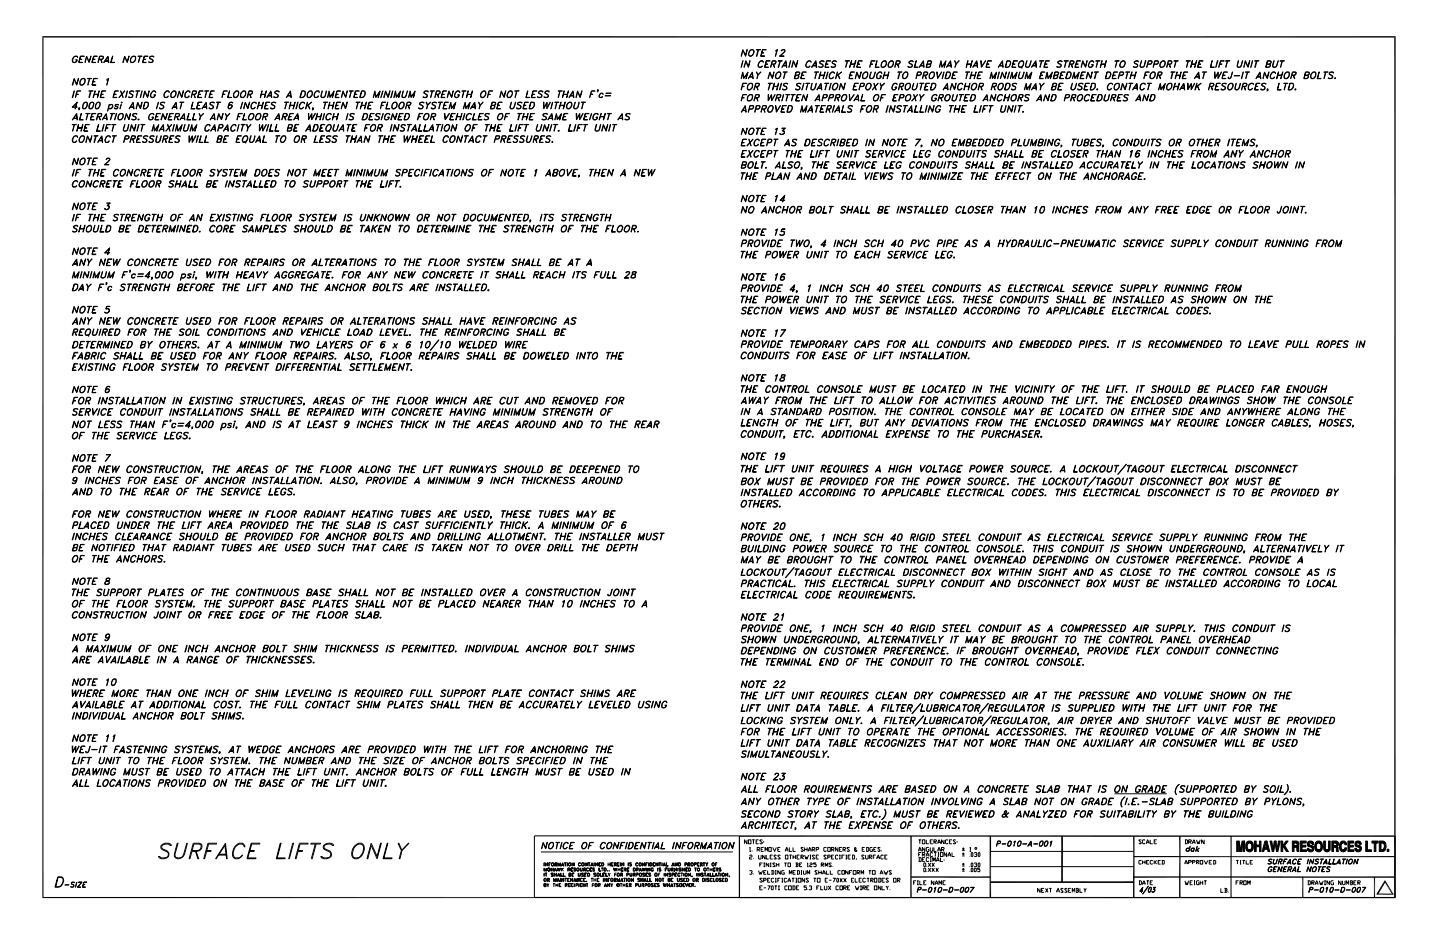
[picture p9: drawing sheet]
<svg xmlns="http://www.w3.org/2000/svg" width="432mm" height="279mm" viewBox="0 0 432 279" stroke-linecap="round" stroke-linejoin="round" font-family="sans-serif">
<path d="M12.7 11h405.8M418.3 10.8v258.4M221.7 250.7h196.6M273.2 250.6v18.5M297 250.6v18.5M318.5 250.6v13.9M340 250.6v18.5M353.8 250.6v18.5M273.1 262.9h23.9M297 264.5h42.9M339.9 262.9h78.4" fill="none" stroke="#000" stroke-width=".42"/>
<path d="M12.9 10.8v258.4M221.7 250.6v18.5M339.9 256.8h78.4M369.1 250.6v18.5M12.7 269.1h405.8M390.7 262.9v6.2M412.2 262.9v6.2M412.7 268.1h5.3" fill="none" stroke="#000" stroke-width=".34"/>
<g fill="none" stroke="#000" stroke-width=".3">
<path d="M22.2 17.1l.8-.3 .3 .4a.86 .86 0 0 0-1.1-.3 .86 .86 0 0 0-.4 1.1l.1 .6a.72 .72 0 0 0 1-.3l.1-.3-.3-.1h.5a.76 .76 0 0 1-.8 .9 .76 .76 0 0 1-.8-.8zM23.9 17.7h.6l-.6 .1M24.1 16.8h1.2l-1.1 .1-.5 1.8 1.1 .1h-1.2zM26 16.8l.7 1.7 .6-1.7-.6 2-.7-1.7-.5 1.7zM27.9 17.7h.6l-.6 .1M28.1 16.8h1.1l-1 .1-.5 1.8 1 .1h-1.2zM29.7 17.7h1l.2-.7-1-.1-.6 1.9 .6-2 1.1 .1v.6l-.3 .2-1 .1M30.2 17.8l.4 1-.3-1M31.4 18.3h1.2M31.5 18.3h1M32.4 16.8l.2 2h-.1l-.2-1.7-1.3 1.7zM33.8 16.8l-.5 1.9 1 .1h-1.1z"/>
<path d="M37.4 16.8l.8 1.7 .5-1.7-.5 2-.8-1.7-.4 1.7h-.2zM39.3 17.2l.6-.4h.5a1.06 1.06 0 0 1 .1 1.5 1.06 1.06 0 0 1-1.4 .2zM39.4 17.2l.6-.3 .5 .1a1.09 1.09 0 0 1 0 1.2 1.09 1.09 0 0 1-1.2 .4l-.1-.6zM41.4 16.8l1.2 .1zM42 16.9l-.5 1.9 .5-1.9M43.1 17.7h.6l-.6 .1M43.2 16.8h1.2l-1.1 .1-.5 1.8 1 .1h-1.1zM44.8 17.1l.6-.3 .8 .3a.76 .76 0 0 0-1.3 .4l.8 .3a.68 .68 0 0 1-.2 1 .68 .68 0 0 1-1-.3l.8 .2 .5-.2 .1-.2-.2-.4-.9-.4zM222.7 14.9l.9 1.7 .5-1.7-.5 2-.8-1.8-.6 1.8zM222.7 18.2l-.5 2zM223.7 18.2l.7 1.7 .5-1.7-.5 2-.7-1.7-.6 1.7zM225.1 15l.7-.1a1.26 1.26 0 0 1-1 2l-.4-.8z"/>
<path d="M225.1 15h.8a1.07 1.07 0 0 1-.1 1.2 1.07 1.07 0 0 1-1.1 .4 1.43 1.43 0 0 1 .4-1.6zM226.8 14.9h1.3zM227.3 15l-.5 1.9h.2l.5-1.9M227.6 18.7l.6-.5h.5l.3 .5a.78 .78 0 0 0-.9-.4 .78 .78 0 0 0-.5 .7l-.2 .4 .2 .6 .5 .1 .6-.3a.7 .7 0 0 1-.9 .4 .7 .7 0 0 1-.5-.8zM228.5 15.8l.5 .1h-.6M228.7 14.9h1.1l-1.1 .1-.5 1.7h1v.2h-1.1zM229.6 19.2h.6l-.6 .1M229.8 18.2h1.1v.1h-1.1l-.5 1.8 1 .1h-1.1zM231.4 19.2l1-.1 .2-.7-1-.1-.6 1.9 .6-2h.8l.3 .2-.2 .7-1.1 .2M231.9 19.3l.4 .9-.3-.9M232.5 15.2l.6-.3-.6 2 .5-1.9zM233.3 18.2h1.3l-.1 .1h-1.2z"/>
<path d="M233.8 16.7h1.3v.2h-1.4l1.6-1.7-.2-.2-.9 .2 .5-.3 .6 .1v.6l-1.5 1.3M233.9 18.3l-.6 1.9h.2l.5-1.9M234.7 19.8h1.1M234.8 19.6h1M235.7 18.2l.2 2-.3-1.7-1.2 1.7zM237 18.2l-.5 2zM237.9 18.2l.8 1.7 .5-1.7-.5 2-.7-1.7-.6 1.7zM242 18.5l.9-.3 .4 .5a.78 .78 0 0 0-.8-.4 .78 .78 0 0 0-.6 .7l-.2 .8a.76 .76 0 0 0 1.3 0 .81 .81 0 0 1-1.1 .3l-.2-.2a1.33 1.33 0 0 1 .3-1.4zM243.6 19.8h1.2M243.8 19.6h.9M244.7 18.2l.2 2h-.2l-.1-1.7-1.3 1.7zM245.8 18.5l.5-.3h.5l.4 .3-.9-.2-.5 .4 1.1 .9a.86 .86 0 0 1-1.5 .3l.4 .2 .9-.2v-.5l-.9-.4z"/>
<path d="M247.7 19.2h.6l-.6 .1M247.9 18.2h1.2v.1h-1.1l-.6 1.8 1.1 .1h-1.1zM249.6 18.5l.5-.3h.4l.4 .3-.8-.2-.5 .4 1 .9a.84 .84 0 0 1-1.5 .3l.5 .2 .8-.2v-.5l-.7-.4zM253.5 18.2h1.2v.1h-1.2zM254.1 18.3l-.6 1.9 .6-1.9M255.1 19.3h1.2M255.2 19.2h1.1M255.3 18.2l-.6 2zM256.5 18.2h.2l-.7 2zM257.3 19.2l.5 .1h-.6M257.4 18.2h1.1v.1h-1.1l-.4 1.8 1 .1h-1.2zM261.1 19.2h.6l-.6 .1"/>
<path d="M261.2 18.2h1.2v.1h-1.1l-.6 1.9zM262.9 18.2l-.4 1.9 1.1 .1h-1.2zM264.5 18.7a.77 .77 0 0 1 1.1-.5 .77 .77 0 0 1 .1 1.2l-.6 .7h-.7l-.2-.7zM264.6 18.7l.7-.4a.98 .98 0 0 1 .3 1.3 .98 .98 0 0 1-1.2 .4l-.1-.6zM266.6 18.7a.77 .77 0 0 1 1.1-.5 .77 .77 0 0 1 .2 1.2 .81 .81 0 0 1-.9 .8 .81 .81 0 0 1-.8-.8zM266.7 18.7l.6-.4 .4 .1a1.07 1.07 0 0 1-.1 1.2 1.07 1.07 0 0 1-1.1 .4l-.1-.6zM268.7 19.2l.9-.1 .2-.7-.9-.1-.6 1.9 .5-2 1.1 .1 .1 .3-.4 .6-1 .1M269.1 19.3l.4 .9-.3-.9M272.6 18.5l.5-.3h.4l.4 .3a.75 .75 0 0 0-1.2 .3l.7 .5 .2 .3a.84 .84 0 0 1-1.4 .3l.4 .2 .8-.2v-.5l-.7-.4zM274.7 18.2l-.4 1.9 1 .1h-1.2zM275.9 19.8h1.2M276 19.6h1"/>
<path d="M276.9 18.2l.2 2-.3-1.7-1.2 1.7zM278.1 19.2l.9-.1 .2-.7-.9-.1-.5 1.8 1-.1 .1-.6-.9-.1M278.8 19.2l.3 .2a.7 .7 0 0 1-.7 .8h-.7l.6-2h.7l.4 .2-.3 .7-.4 .2M282.2 18.2l.3 1.7 1.2-1.7-.5 2 .3-1.5-1.1 1.5-.2-1.5-.5 1.5zM284 19.8h1.2M284.2 19.6h.9M285 18.2l.3 2-.3-1.7-1.2 1.7zM286.6 19.2l1.1-1-1 1-.4 1 .3-1-.4-1 .5 1M290 19.2h1.2M290 19.3h1.2M290.2 18.2l-.5 2zM291.5 18.2l-.5 2z"/>
<path d="M291.9 19.8h1.2M292.1 19.6h.9M292.9 18.2l.3 2-.4-1.7-1.2 1.7zM294.1 18.2l.3 1.7 1.2-1.7-1.3 2zM296 19.2l.6 .1h-.6M296.2 18.2h1.1v.1h-1.1l-.4 1.8 1 .1h-1.2zM299.6 19.8h1.2M299.7 19.6h1M300.6 18.2l.2 2-.3-1.7-1.2 1.7zM302 18.2h.7a1.24 1.24 0 0 1 .1 1.5 1.24 1.24 0 0 1-1.4 .5zM302 18.3l.8 .1a1.2 1.2 0 0 1-1.2 1.7zM303.8 19.2h.5l-.5 .1"/>
<path d="M303.9 18.2h1.2v.1h-1.1l-.5 1.8 1.1 .1h-1.2zM305.6 18.7l.7-.5h.3a1.15 1.15 0 0 1 .3 1.4 1.15 1.15 0 0 1-1.4 .5l-.1-.7zM305.8 18.7l.2-.3a.54 .54 0 0 1 .9 .3v.3a.83 .83 0 0 1-.4 1 .83 .83 0 0 1-1.1-.2zM306.1 19.9l.4 .6zM307.9 18.2l-.3 1.4v.4l.4 .1 .6-.2 .7-1.7-.6 1.7-.5 .3-.6-.1-.1-.5zM309.6 19.8h1.2M309.7 19.6h1M310.6 18.2l.2 2-.3-1.7-1.2 1.7zM311.7 18.2h1.3v.1h-1.3zM312.3 18.3l-.5 1.9 .6-1.9M313.4 19.2h.6l-.6 .1M313.6 18.2h1.1v.1h-1l-.5 1.8 1 .1h-1.2z"/>
<path d="M317.2 18.5a.84 .84 0 0 1 1.4 0l-.5-.2-.8 .2v.3l.8 .5 .1 .3a.84 .84 0 0 1-1.4 .3 .8 .8 0 0 0 .8 .2 .8 .8 0 0 0 .5-.7l-.8-.4zM319.1 18.2h1.2v.1h-1.2zM319.7 18.3l-.5 1.9 .6-1.9M320.8 19.2l1-.1 .2-.7-1-.1-.6 1.9 .5-2h.8l.3 .2-.1 .7-1.1 .2M321.2 19.3l.4 .9-.2-.9M322.7 19.2h.6l-.7 .1M322.9 18.2h1.1v.1h-1l-.5 1.8 1 .1h-1.2zM324.7 18.2l.8 1.7 .5-1.7-.5 2-.8-1.7-.5 1.7zM326.8 18.5l.8-.3 .5 .5a.78 .78 0 0 0-.9-.4 .78 .78 0 0 0-.6 .7l-.2 .8 .4 .3a.73 .73 0 0 0 .9-.7h-.4h.5a.85 .85 0 0 1-1.3 .7 1.31 1.31 0 0 1 .3-1.6zM328.6 18.2h1.2v.1h-1.2zM329.2 18.3l-.6 1.9 .6-1.9M330.3 19.2h1.1"/>
<path d="M330.3 19.3h1.1M330.4 18.2l-.5 2zM331.7 18.2l-.5 2zM334.4 18.2h1.2v.1h-1.3zM334.9 18.3l-.5 1.9 .6-1.9M336.2 18.5l.8-.3a1.07 1.07 0 0 1 .3 1.5 1.07 1.07 0 0 1-1.5 .2 1.33 1.33 0 0 1 .4-1.4zM336.2 18.7l.7-.4a.99 .99 0 0 1 .2 1.3 .99 .99 0 0 1-1.1 .4 1.06 1.06 0 0 1 .2-1.3zM340.2 18.5a.84 .84 0 0 1 1.3 0 .75 .75 0 0 0-1.3 .3l.8 .5 .2 .3a.84 .84 0 0 1-1.5 .3l.5 .2 .8-.2 .1-.5-.9-.4zM342.3 18.2l-.4 1.4v.3l.4 .2 .7-.2 .5-1.7h.1l-.6 1.7-.6 .3-.5-.3zM344.2 19.2l1-.1 .1-.7-.9-.1-.6 1.9 .6-2h.8l.3 .2-.3 .8-1.1 .1M346.1 19.2l1-.1 .2-.7-1-.1-.6 1.9 .6-2h.8l.3 .2-.3 .8-1 .1M348 18.7l.7-.5a1.03 1.03 0 0 1 .8 1.1 1.03 1.03 0 0 1-1 .9h-.4a.97 .97 0 0 1-.1-1.5z"/>
<path d="M348.2 18.7l.3-.3a.54 .54 0 0 1 .8 .3v.3a.83 .83 0 0 1-.4 1 .83 .83 0 0 1-1-.2zM350.1 19.2l1.1-.1 .1-.7-.9-.1-.6 1.9 .5-2h.8l.3 .2-.1 .7-1.2 .2M350.6 19.3l.4 .9-.3-.9M352 18.2h1.3v.1h-1.3zM352.6 18.3l-.5 1.9 .6-1.9M355.7 18.2h1.2v.1h-1.2zM356.2 18.3l-.5 1.9 .6-1.9M357.3 19.2h1.2M357.3 19.3h1.1M357.5 18.2l-.5 2zM358.8 18.2l-.6 2zM359.5 19.2h.6l-.6 .1"/>
<path d="M359.6 18.2h1.1v.1h-1l-.5 1.8 1 .1h-1.2zM363.4 18.2l-.4 1.9 1 .1h-1.1zM365.1 18.2h.1l-.7 2zM365.8 19.2h.6l-.7 .1M366 18.2h1.1v.1h-1l-.7 1.9zM367.5 18.2h1.3l-.1 .1h-1.2zM368 18.3l-.5 1.9 .6-1.9M371.3 18.2l-.2 1.7 .3 .2 .6-.2 .7-1.7-.6 1.7-.5 .3-.6-.3zM373.4 18.2l.8 1.7 .6-1.7-.5 2-.9-1.7-.5 1.7zM375.5 18.2l-.5 2zM376.2 18.2h1.3l-.1 .1h-1.2zM376.7 18.3l-.5 1.9h.2l.5-1.9"/>
<path d="M379.9 19.2l1-.1 .2-.7-1-.1-.5 1.8 1-.1 .2-.6-.9-.1M380.5 19.2l.5 .3-.1 .4-.6 .3h-.8l.5-2h.8l.4 .4-.2 .5-.5 .2M382 18.2l-.3 1.7 .4 .2 .6-.2 .6-1.7-.6 1.7-.5 .3-.5-.1-.1-.5zM383.9 18.2h1.2v.1h-1.3zM384.4 18.3l-.5 1.9 .6-1.9M21.7 37.3l1.2 .1zM21.8 32.1h1.4h-1.6l1.6-1.5-.6 2 .4-1.7-1.2 1.2M22 35.5h1.2M22.2 35.4h.9M22.2 23.5l.8 1.7 .6-1.7-.6 2-.8-1.7-.4 1.7h-.2zM22.2 27.2l-.4 2.1h-.2zM22.2 37.4l-.5 1.9 .6-1.9"/>
<path d="M22.9 28.2h.6l-.6 .1M23 34l.3 2h-.2l-.2-1.7-1.3 1.7zM23.1 27.2h1.2l-1.1 .1-.6 2zM23.3 38.3h1.2M23.3 38.4h1.2M23.5 37.3l-.5 2zM23.7 32.4h.1v.2zM23.7 32.9l.1-.3h-.1l-.1-.2 .2-.1v.4l-.3 .3M23.8 32.6v.1M24.3 24a.81 .81 0 0 1 1.1-.3 1.16 1.16 0 0 1-.1 1.2 1.16 1.16 0 0 1-1.2 .5l-.1-.6zM24.4 23.8l.8-.3a1.16 1.16 0 0 1 .2 1.4 1.16 1.16 0 0 1-1.3 .6 1.43 1.43 0 0 1 .3-1.7zM24.4 34l-.5 1.9 1 .1h-1.1z"/>
<path d="M24.8 37.3l-.5 2zM24.9 32.4l.2 .2 .5-.2M25 31l.4-.3a.54 .54 0 0 1 .8 .3l-.1 .8a.89 .89 0 0 1-1.2 .8l-.2-.4zM25.3 30.8h.7M25.5 30.7l-.6 .8v1.1M25.5 38.3h.5l-.5 .1M25.6 37.3h1.2l-1.1 .1-.5 1.9h1h-1.1zM25.8 34h1.3zM26 30.7v1.1l-.5 .8M26.2 23.5l1.3 .1zM26.3 34.1l-.5 1.9 .6-1.9M26.6 27.2h1.3z"/>
<path d="M26.8 23.6l-.5 1.9 .6-1.9M26.8 32.4l.3 .2 .5-.2M27.1 27.3l-.5 2h.2l.5-2M27.2 30.7h.8a1.23 1.23 0 0 1 0 1.4 1.23 1.23 0 0 1-1.3 .5v-1.1zM27.2 30.8h.8M27.3 30.7l-.5 1.1 .1 .8M27.4 34.9h.6l-.6 .1M27.6 34h1.2l-1.1 .1-.6 1.8 1.1 .1h-1.1zM27.9 24.4h.6l-.6 .1M27.9 30.7l.2 .3-.2 .8-.5 .8M28.1 23.5h1.2l-1.1 .1-.5 1.9h1h-1.1zM28.2 28.3h1.2"/>
<path d="M28.3 28.2h1.1M28.5 27.2l-.6 2.1zM28.7 32.4l.3 .2 .4-.2M29.2 30.7h.7a1.28 1.28 0 0 1-1.2 1.9v-1.1zM29.2 30.8h.7M29.3 30.7l-.5 .8v1.1M29.3 34.9h1l.1-.7-.9-.1-.5 1.9h-.2l.6-2 1.1 .2-.1 .7-1.1 .1M29.5 37.3l-.4 2h1h-1.2zM29.7 27.2l-.5 2.1zM29.7 35l.4 1-.3-1M29.9 30.7v1.1l-.6 .8M30.4 28.2l.6 .1h-.6"/>
<path d="M30.5 27.2h1.2l-1.1 .1-.4 1.9 1 .1h-1.2zM31 35.5h1.1M31 35.4h1M31.1 37.3l-.4 2h-.2zM31.8 38.3h.6l-.6 .1M31.9 34l.2 2-.3-1.7-1.2 1.7zM32 23.9l.6-.4-.5 2 .4-1.8zM32 37.3h1.2l-1.1 .1-.6 1.9zM32.7 31.3l-.5 2zM33 31.4l.5-.1 .3 .2a.9 .9 0 0 1-.9 1.1l-.3-.3a.71 .71 0 0 0 .9 0 .71 .71 0 0 0 .2-.8h-.9zM33.1 34h1.2zM33.5 37.3l1.3 .1z"/>
<path d="M33.6 34.1l-.5 1.9 .7-1.9M34.1 37.4l-.5 1.9 .6-1.9M34.3 28.2h.6l-.6 .1M34.3 32.4l.3 .2 .7-.2M34.4 27.2h1.1l-1 .1-.5 1.9 1 .1h-1.2zM34.6 31.6l.8 .5v.2a.61 .61 0 0 1-.6 .4 .61 .61 0 0 1-.5-.4l.1 .3M34.6 31.5h.9M34.8 31.4l-.1 .4M34.9 34h.1l-.7 2zM35.3 32.1l-.2 .5M35.4 31.4l.1 .1-.2-.2-.8 .2v.3l.8 .3M35.6 34.4l.6-.4h.4a1.06 1.06 0 0 1 .2 1.4 1.06 1.06 0 0 1-1.4 .3z"/>
<path d="M35.7 34.4l.6-.3 .5 .1a1.09 1.09 0 0 1-.1 1.2 1.09 1.09 0 0 1-1.2 .4l-.1-.6zM36.1 27.2l.9 2.1zM36.3 31.3l-.3 1.3zM36.5 30.6v.3h-.1zM36.5 30.7h.1M37.4 37.3l-.3 1.8 .3 .2 .7-.2 .6-1.8-.5 1.8-.6 .2-.6-.2zM37.4 27.2l-1.8 2.1zM37.9 34l.8 1.7 .5-1.7-.5 2-.8-1.7-.6 1.7zM38.2 27.2l-.6 2.1zM39 32.1h1.1M39.1 27.3a.79 .79 0 0 1 1.1 .3 .86 .86 0 0 0-1.3 0v.3l.9 .6v.5l-.5 .3-.8-.3a.69 .69 0 0 0 .8 .2 .69 .69 0 0 0 .4-.8l-.9-.5zM39.1 32.1h.9"/>
<path d="M39.4 37.3l.9 1.8 .5-1.8-.5 2-.8-1.7-.6 1.7zM39.9 30.6l.3 2-.4-1.7-1.1 1.7zM40 34.1l.8-.1 .3 .3a.68 .68 0 0 0-.7-.2 .68 .68 0 0 0-.5 .6l.8 .3a.72 .72 0 0 1-.3 1 .72 .72 0 0 1-1-.3l.4 .2 .9-.2v-.5l-.9-.5zM40.7 27.3l1.3-.1zM41.3 27.3l-.5 2 .6-2M41.3 30.6l.7 1.7 .6-1.7-.5 2-.8-1.7-.5 1.7zM41.4 35.8l.3 .1zM41.5 35.9l.1-.1zM41.5 37.3h.2l-.7 2zM42.2 37.3l1.3 .1zM42.6 27.2l-.6 2.1zM42.8 37.4l-.5 1.9 .6-1.9"/>
<path d="M43.4 27.2l.8 1.8 .6-1.8-.6 2.1-.7-1.7-.6 1.7zM43.4 30.6h.7l.4 .3a1.41 1.41 0 0 1-1.6 1.7zM43.5 30.7l.9 .2a1.3 1.3 0 0 1-1.4 1.7zM44.8 34.4l.6-.4 .6 .1 .2 .3a.86 .86 0 0 0-1.1-.3 .86 .86 0 0 0-.4 1.1l.1 .6a.72 .72 0 0 0 1-.3l.1-.3-.4-.1h.5a.76 .76 0 0 1-.7 .9 .76 .76 0 0 1-.8-.8zM45.8 27.3a.65 .65 0 0 1 1 .4l-.4-.4a1.13 1.13 0 0 0-1 .7 1.13 1.13 0 0 0 .1 1.2l.7-.2 .3-.5-.4-.1h.5a.76 .76 0 0 1-.7 .9 .76 .76 0 0 1-.8-.8zM46.1 37.3l.3 1.8 1.2-1.8-.6 2 .4-1.5-1.1 1.5-.3-1.5-.5 1.5zM46.8 34.9h.6l-.6 .1M47 34h1.1l-1.1 .1-.5 1.8 1.1 .1h-1.1zM47.5 30.6l-.6 2zM48 38.8h1.2M48.1 38.7h1M48.1 30.9l.6-.3 .6 .1 .2 .2-.4-.2-.9 .2v.4l.8 .3a.72 .72 0 0 1-.3 1 .72 .72 0 0 1-1-.3 .78 .78 0 0 0 1.4-.2l-.3-.5-.7-.2z"/>
<path d="M48.8 34l.8 1.7 .6-1.7-.6 2-.8-1.7-.4 1.7h-.2zM49 37.3l.2 2-.3-1.7-1.3 1.7zM49.4 27.7l.4-.4a.6 .6 0 0 1 1 .3l-.1 .1-.3-.4h-.4l-.7 .7-.1 .5a.66 .66 0 0 0 .6 .7 .66 .66 0 0 0 .7-.4l-.6 .5-.6-.1-.1-.7zM50.2 37.3h.1l.7 2zM50.8 34.9h.6l-.6 .1M50.9 34h1.1l-1 .1-.5 1.8 1 .1h-1.2zM51.4 27.7l.6-.5h.5a1.09 1.09 0 0 1 .2 1.5 1.09 1.09 0 0 1-1.5 .3zM51.4 37.3l-1.7 2zM51.5 27.7l.8-.4a1.02 1.02 0 0 1 .3 1.3 1.02 1.02 0 0 1-1.2 .5l-.1-.6zM51.8 32.1h1.2M52 32.1h.9M52.2 37.3l-.5 2z"/>
<path d="M52.5 34.9h1.1l.1-.7-.9-.1-.6 1.9 .5-2 1.1 .2v.5l-.2 .2-1.1 .1M52.8 30.6l.3 2-.4-1.7-1.2 1.7zM53.1 35l.4 1-.4-1M53.1 37.3l.3 1.8 1.3-1.8-.6 2 .3-1.5-1.1 1.5-.2-1.5-.6 1.5zM53.7 27.2l.8 1.8 .4-1.8h.2l-.6 2.1-.8-1.7-.6 1.7zM54 30.6l1.2 .1zM54.2 35.5h1.2M54.4 35.4h.9M54.5 30.7l-.5 1.9 .6-1.9M55.3 34l.1 2-.2-1.7-1.3 1.7zM55.4 37.3l-.3 1.8 .3 .2 .7-.2 .5-1.8h.2l-.6 1.8-.6 .2-.6-.2zM55.7 27.7l.6-.5 .6 .1 .1 .4-.4-.4a1.13 1.13 0 0 0-1 .7 1.13 1.13 0 0 0 .2 1.2h.4l.6-.4-.4 .4h-.8l-.2-.7z"/>
<path d="M56.6 34l-.4 1.9 1 .1h-1.2zM57.5 37.3l.3 1.8 1.3-1.8-.6 2 .3-1.5-1.1 1.5-.2-1.5-.6 1.5zM57.6 28.2l1-.1 .2-.6-.9-.2-.6 2 .5-2.1 1.1 .1 .1 .4-.4 .5-1 .1M57.8 30.6l-.4 2h1h-1.1zM58.1 28.3l.5 1-.4-1M58.2 34l-.4 1.9 1 .1h-1.1zM59.2 31.5h.6l-.6 .1M59.4 30.6h1.2l-1.1 .1-.5 1.9h1.1h-1.2zM59.6 28.2h.6l-.6 .1M59.7 27.2h1.2l-1.1 .1-.5 1.9 1 .1h-1.1zM60.1 34.9l1-.9-.9 .9-.3 1.1h-.2l.4-1.1-.4-.9 .5 .9M60.8 32.1h1.2"/>
<path d="M60.9 32.1h1M61.4 27.2l1.2 .1zM61.9 30.6l.1 2-.2-1.7-1.3 1.7zM61.9 27.3l-.5 2 .6-2M62.1 37.4l.6-.1 .3 .5-.4-.4a1.13 1.13 0 0 0-1 .7 1.13 1.13 0 0 0 .2 1.2h.4l.6-.5-.7 .5-.7-.2a1.54 1.54 0 0 1 .7-1.7zM63 30.9l.6-.3 .7 .3a.76 .76 0 0 0-1.3 .4l.8 .3a.69 .69 0 0 1-.2 1.1 .69 .69 0 0 1-1-.4l.8 .3 .6-.5-1-.8zM63 28.2h.6l-.6 .1M63.2 27.2h1.1l-1 .1-.5 1.9 1 .1h-1.2zM63.3 35.5h1.1M63.4 35.4h.9M63.5 38.8h1.1M63.6 38.7h.9"/>
<path d="M64.2 34l.3 2-.4-1.7-1.1 1.7zM64.4 37.3l.3 2-.4-1.7-1.2 1.7zM64.9 30.6h1.3zM65.4 30.7l-.5 1.9 .7-1.9M65.6 34l.7 1.7 .6-1.7-.5 2-.8-1.7-.5 1.7zM65.6 38.3h.7l.5-.3v-.4l-1-.2-.6 1.9 .6-2 1 .1 .1 .3-.3 .6-1 .1M66.9 28.2h.5l-.5 .1M67 27.2l1.2 .1h-1.1l-.6 2zM67.3 38.8h1.1M67.4 38.7h1M68 34.9l1-.9-1 .9-.2 1.1h-.2l.4-1.1-.5-.9 .5 .9M68.3 37.3l.2 2-.3-1.7-1.3 1.7z"/>
<path d="M68.5 32.1l.3 .5 .7-.5M68.5 31.9l.6-.4h.4l.1 .4M68.8 27.2l-.4 2 1 .1h-1.2zM69 30.8h.7M69 31.5l-.5 .5M69.1 30.7l-.6 1.3 .2 .6M69.3 31.5l.3 .5-.6 .6M69.6 30.7l.2 .2-.5-.3-.6 .4-.3 1.3a.69 .69 0 0 0 1 .2 .69 .69 0 0 0 .1-1l-1 .1M69.9 37.4l.6-.1 .3 .5-.4-.4a1.13 1.13 0 0 0-1 .7 1.13 1.13 0 0 0 .2 1.2h.4l.5-.5a.69 .69 0 0 1-.8 .6 .69 .69 0 0 1-.6-.8zM70.2 27.7l.5-.4a.6 .6 0 0 1 .9 .3 1.2 1.2 0 0 1-.2 1.2 1.2 1.2 0 0 1-1.2 .4l-.2-.7zM70.7 27.5l.5-.2a1.04 1.04 0 0 1 .2 1.3 1.04 1.04 0 0 1-1.2 .5v-1.1zM71.4 34.9l.5 .1h-.6"/>
<path d="M71.5 34l1.2 .1h-1.1l-.6 1.9zM71.6 37.3l-.5 2zM72.3 37.3l1.2 .1zM72.4 27.7l.4-.4a.6 .6 0 0 1 .9 .3 1.2 1.2 0 0 1-.2 1.2 1.2 1.2 0 0 1-1.2 .4l-.2-.7zM72.4 27.7l.9-.4a1.05 1.05 0 0 1 .2 1.3 1.05 1.05 0 0 1-1.2 .5l-.1-.6zM72.7 30.6l-.6 2zM72.9 37.4l-.5 1.9 .6-1.9M73.3 34l-.4 1.9 1 .1h-1.1zM73.5 30.6l.8 1.7 .6-1.7-.6 2-.8-1.7-.5 1.7zM74.3 38.3l1-1-.9 1-.3 1 .2-1-.4-1h.2l.3 1M74.5 28.2l1-.1 .2-.6-1-.2-.5 2h-.1l.5-2.1 1.1 .1v.4l-.3 .5-.9 .1M74.9 34.3l.8-.3a1.1 1.1 0 0 1 .4 1.4 1.1 1.1 0 0 1-1.3 .6l-.2-.1a1.31 1.31 0 0 1 .3-1.6z"/>
<path d="M74.9 34.4l.8-.3a.91 .91 0 0 1 .2 1.3 .91 .91 0 0 1-1.3 .1zM74.9 28.3l.4 1-.3-1M75.7 30.9l.8-.3 .3 .5v-.2a1.06 1.06 0 0 0-1.3 .3 1.06 1.06 0 0 0 .1 1.4h.4l.6-.5-.6 .5h-.6l-.1-.3a1.32 1.32 0 0 1 .4-1.4zM77 34.3l.9-.3a1.12 1.12 0 0 1 .1 1.4 1.12 1.12 0 0 1-1.2 .5 1.31 1.31 0 0 1 .2-1.6zM77 34.4l.8-.3a.91 .91 0 0 1 .2 1.3 .91 .91 0 0 1-1.3 .1zM77.4 31.6h1.2M77.5 31.5h1.1M77.7 30.6l-.6 2zM77.8 37.3l.1 1.8 .9-1.8v1.8l1.1-1.8-1.1 2-.1-1.7-.9 1.7zM78.4 28.2h1.2M78.4 28.3h1.2M78.5 27.2l-.5 2.1z"/>
<path d="M78.9 30.6h.1l-.6 2zM79 34.9h1l.1-.7-.9-.1-.6 1.9 .5-2 1.1 .2-.1 .7-1.1 .1M79.5 35l.3 1-.2-1M79.6 31.5l.5 .1h-.5M79.8 27.2l-.5 2.1zM79.8 30.6h1.1l-1.1 .1-.4 1.9h1h-1.2zM80.2 28.8h1.2M80.4 28.7h.9M80.5 37.3l-.6 2zM81.2 27.2l.3 2.1-.3-1.7-1.2 1.7zM81.3 37.3l-.4 2h1h-1.2zM81.4 30.9l.6-.3 .8 .3-.5-.2-.8 .2v.4l.9 .6-.1 .4a.75 .75 0 0 1-1.2 0 .71 .71 0 0 0 .8 .3 .71 .71 0 0 0 .4-.7l-.9-.6z"/>
<path d="M82.7 27.3a.79 .79 0 0 1 1.1 .3l-.9-.3-.5 .4 1 1a.84 .84 0 0 1-1.4 .3l.4 .2 .9-.2v-.6l-1-.7zM82.7 35.5h1.1M82.8 35.4h.9M82.9 37.3l-.4 2h1h-1.1zM83.6 34l.3 2-.4-1.7-1.2 1.7zM84.8 34.9h1l.2-.7-.9-.1-.6 1.9 .5-2 1.1 .2v.5l-.3 .2-1 .1M85.3 30.6l1.3 .1zM85.3 35l.3 1h.1l-.3-1M85.9 30.7l-.5 1.9 .6-1.9M86.1 28.8h1.2M86.2 28.7h1M86.4 38.3l1-.1 .2-.6-.9-.2-.5 1.9 1-.1 .1-.7-.9-.1"/>
<path d="M86.8 34.9h.5l-.5 .1M86.9 34h1.1l-1 .1-.5 1.8 1 .1h-1.2zM87 31.5h1.2M87 31.6h1.1M87.1 27.2l.2 2.1-.3-1.7-1.2 1.7zM87.1 38.3l.4 .4-.2 .5-1.2 .1 .5-2 1 .1 .2 .3-.7 .7M87.2 30.6l-.5 2zM88.4 38.3h.6l-.6 .1M88.4 35.5h1.1M88.4 30.6l-.5 2zM88.4 35.4h1M88.5 37.3h1.1l-1 .1-.5 1.9h1h-1.2z"/>
<path d="M89.3 30.6l-.4 2h-.2zM89.3 34l.2 2-.3-1.7-1.2 1.7zM90.1 30.9l.9-.3 .3 .5-.1-.3a1.08 1.08 0 0 0-1.2 .5 1.08 1.08 0 0 0 .1 1.3l1-.5-.6 .5h-.6l-.2-.7zM90.5 27.2h.7a1.22 1.22 0 0 1 .2 1.6 1.22 1.22 0 0 1-1.5 .5zM90.6 27.3l.8 .2a1.21 1.21 0 0 1-.1 1.3 1.21 1.21 0 0 1-1.2 .4zM91.9 31.8l1.6-1.2-1.6 1.3M91.9 38.8h1.2M92.1 38.7h.9M92.2 30.6l-.5 2h-.1zM92.3 27.7l.5-.4 .6-.1a1.1 1.1 0 0 1 .1 1.5 1.1 1.1 0 0 1-1.4 .3zM92.3 31.5l.6 1.1-.5-1.1M92.4 27.7l.8-.4a1.02 1.02 0 0 1 .3 1.3 1.02 1.02 0 0 1-1.2 .5l-.1-.6z"/>
<path d="M92.5 34l.1 1.7 .9-1.7v1.7l1.1-1.7-1.2 2v-1.7l-.9 1.7zM92.9 37.3l.3 2h-.2l-.2-1.7-1.2 1.7zM93.8 32.4l.1 .2zM93.8 32.9l.1-.3h-.2v-.2l.2-.1v.4l-.4 .3M93.9 32.6v.1M94.3 37.3h.7a1.21 1.21 0 0 1 .2 1.6 1.21 1.21 0 0 1-1.5 .4zM94.4 37.4h.5a1.08 1.08 0 0 1 .2 1.3 1.08 1.08 0 0 1-1.2 .6zM94.5 27.7l.5-.5 .6 .1 .2 .4-.4-.4a1.13 1.13 0 0 0-1 .7 1.13 1.13 0 0 0 .1 1.2h.5l.6-.4a.73 .73 0 0 1-.9 .5 .73 .73 0 0 1-.6-.8zM95 34.9h1.1M95 35h1.1M95.1 34l-.5 2zM96.1 38.3l.6 .1h-.6"/>
<path d="M96.3 37.3h1.1l-1.1 .1-.4 1.9h1h-1.2zM96.4 34l-.5 2zM96.6 27.2l-.3 1.8 .4 .2 .5-.1 .3-.4 .4-1.5-.5 1.8-.6 .3-.6-.3zM97 30.7l1.3-.1zM97.3 34l-.6 2zM97.6 30.7l-.5 1.9 .6-1.9M98 34.4l.6-.4 .6 .1 .2 .3a.86 .86 0 0 0-1.1-.3 .86 .86 0 0 0-.5 1.1l.1 .6a.72 .72 0 0 0 1-.3h.2a.74 .74 0 0 1-.9 .5 .74 .74 0 0 1-.5-.8zM98.1 37.6l.3-.2a.65 .65 0 0 1 .7 0 .65 .65 0 0 1 .3 .7 1.15 1.15 0 0 1-1.6 1.2l-.1-.7zM98.1 37.8l.8-.4a1.04 1.04 0 0 1 .2 1.2 1.04 1.04 0 0 1-1.2 .6 1.06 1.06 0 0 1 .2-1.4zM98.4 39.1l.5 .4zM98.7 27.2l.3 1.8 1.2-1.8-.5 2.1 .3-1.6-1.1 1.6-.2-1.6-.5 1.6zM98.7 31.5h1.2"/>
<path d="M98.7 31.6h1.2M98.9 30.6l-.5 2zM100 34.9h1.1M100 35h1.1M100.1 30.6l-.5 2zM100.1 34l-.5 2zM100.2 37.3l-.2 1.8 .3 .2 .6-.2 .7-1.8-.6 1.8-.5 .2h-.5l-.2-.6zM100.8 31.5h.6l-.6 .1M100.9 28.2l.5 .1h-.6M101 30.6h1.2l-1.1 .1-.5 1.9h1h-1.1zM101.1 27.2h1.1l-1.1 .1-.5 1.9 1.1 .1h-1.2zM101.4 34l-.5 2z"/>
<path d="M101.9 38.8h1.2M102.1 38.7h.9M102.8 27.2l.8 1.8 .6-1.8-.5 2.1-.9-1.7-.5 1.7zM102.8 30.6l.8 1.7 .4-1.7h.2l-.6 2-.8-1.7-.6 1.7zM102.9 37.3l.2 2-.3-1.7-1.2 1.7zM104 37.3l1.3 .1zM104.3 34l-.5 2zM104.6 37.4l-.5 1.9 .6-1.9M104.7 27.3l1.3-.1zM105 34.3l.5-.3 .8 .3-.4-.2-.9 .2v.4l1 .5v.5l-.6 .3-.8-.3a.69 .69 0 0 0 .8 .1 .69 .69 0 0 0 .4-.7l-.8-.4zM105.3 27.3l-.5 2 .6-2M105.7 38.3h.6l-.6 .1"/>
<path d="M105.9 37.3h1.2l-1.1 .1-.5 1.9h1h-1.1zM106.4 28.2h.6l-.6 .1M106.6 27.2h1.1l-1.1 .1-.5 1.9 1.1 .1h-1.1zM106.7 30.6l1.3 .1zM107.3 30.7l-.5 1.9 .6-1.9M108.3 31.6h1.2M108.4 27.2h.7a1.21 1.21 0 0 1 .3 1.6 1.21 1.21 0 0 1-1.6 .5zM108.4 31.5h1.1M108.5 27.3l.9 .2a1.21 1.21 0 0 1-.2 1.3 1.21 1.21 0 0 1-1.2 .4zM108.6 30.6l-.6 2zM109.1 34h.7a1.11 1.11 0 0 1 .3 1.2 1.11 1.11 0 0 1-.9 .8h-.7zM109.2 34.1h.5a1.04 1.04 0 0 1 .2 1.3 1.04 1.04 0 0 1-1.2 .5z"/>
<path d="M109.5 38.3h.6l-.6 .1M109.7 37.3l1.2 .1h-1.1l-.6 1.9zM109.8 30.6h.2l-.7 2zM110.5 31.5h.6l-.6 .1M110.7 30.6h1.1l-1.1 .1-.4 1.9h1h-1.2zM111 34.9l.5 .1h-.6M111.1 34h1.1l-1.1 .1-.4 1.8 1 .1h-1.2zM111.3 37.8l.4-.4 .6-.1a1.1 1.1 0 0 1 .2 1.5 1.1 1.1 0 0 1-1.4 .3zM111.6 37.6l.6-.2a1.02 1.02 0 0 1 .2 1.3 1.02 1.02 0 0 1-1.2 .5v-1.1zM112.4 27.2l.3 1.8 1.3-1.8-.6 2.1 .4-1.6-1.1 1.6-.3-1.6-.5 1.6zM112.7 34.3l.6-.3 .6 .1 .2 .2-.4-.2-.9 .2v.4l1 .5a.8 .8 0 0 1-.6 .8 .8 .8 0 0 1-.9-.3 .8 .8 0 0 0 .9 .2 .8 .8 0 0 0 .5-.7l-.9-.4zM113.4 38.3l1-.1 .1-.6-.9-.2-.6 1.9 .6-2 1 .1 .1 .3-.3 .6-1.1 .1"/>
<path d="M113.8 38.4l.5 .9-.4-.9M114.4 31.5h.5l-.5 .1M114.5 30.6h1.2l-1.1 .1-.6 1.9zM114.8 27.2l-.6 2.1zM114.9 34l-.6 2zM115.5 34.4l.7-.4 .5 .1 .2 .3-.2-.2a1.04 1.04 0 0 0-1.1 .4 1.04 1.04 0 0 0 .1 1.3 .73 .73 0 0 0 .9-.7h-.4l.5-.1-.2 .6-.9 .3a.97 .97 0 0 1-.1-1.6zM115.6 27.2l.8 1.8 .6-1.8-.6 2.1-.8-1.7-.4 1.7h-.2zM116.2 30.6l-.4 2h1.1h-1.2zM117.5 37.3l-.5 2zM117.7 27.2l-.4 2.1h-.2zM117.7 34l.8 1.7 .4-1.7h.2l-.6 2-.8-1.7-.4 1.7h-.2zM117.9 30.9l.9-.3a1.16 1.16 0 0 1 .1 1.4 1.16 1.16 0 0 1-1.2 .6 1.43 1.43 0 0 1 .2-1.7z"/>
<path d="M118.1 30.8l.5-.1a.97 .97 0 0 1 .3 1.3 .97 .97 0 0 1-1.2 .4v-1zM118.3 37.3l.9 1.8 .5-1.8-.5 2-.8-1.7-.6 1.7zM118.6 27.2l.3 1.8 1.2-1.8-.5 2.1 .3-1.6-1.1 1.6-.2-1.6-.5 1.6zM119.7 34.9h.6l-.7 .1M119.9 34h1.1l-1.1 .1-.5 1.8 1 .1h-1.1zM120 30.9l.9-.3a1.16 1.16 0 0 1 .2 1.4 1.16 1.16 0 0 1-1.3 .6l-.2-.3a1.22 1.22 0 0 1 .4-1.4zM120.2 30.8l.5-.1a.98 .98 0 0 1 .2 1.2 .98 .98 0 0 1-1.1 .5v-1zM120.3 37.6l.2-.2a.79 .79 0 0 1 1.1 .2 .86 .86 0 0 0-1.2 0v.4l.9 .6-.1 .5-.5 .2-.8-.2a.69 .69 0 0 0 .9 .1 .69 .69 0 0 0 .3-.7l-.8-.5zM120.9 27.2l-.3 1.8 .4 .2 .5-.2 .7-1.8-.6 1.8-.5 .3-.6-.3zM121.6 34h.7a1.05 1.05 0 0 1 .5 1.2 1.05 1.05 0 0 1-1 .8h-.7zM121.7 34.1h.6a1.05 1.05 0 0 1 .3 1.4 1.05 1.05 0 0 1-1.4 .4zM122 31.5h.9l.2-.7-1-.1-.6 1.9 .6-2 1.1 .2a.7 .7 0 0 1-.6 .8h-.7"/>
<path d="M122.2 37.3l1.2 .1zM122.4 31.6l.4 1-.3-1M122.7 37.4l-.5 1.9 .6-1.9M123 27.2l.3 1.8 1.2-1.8-.5 2.1 .3-1.6-1.1 1.6-.2-1.6-.5 1.6zM123.6 38.8h1.2M123.8 38.7h.9M124.6 37.3l.3 2-.4-1.7-1.2 1.7zM125.5 34.9h.6l-.6 .1M125.7 34l1.1 .1h-1l-.5 1.9h-.2zM125.9 30.9l.6-.3 .7 .3-.8-.2-.5 .4 .8 .5 .2 .5a.8 .8 0 0 1-.7 .6 .8 .8 0 0 1-.8-.4l.9 .3 .5-.5-.3-.5-.6-.3zM126 37.3l-.5 2h1h-1.1zM127.1 27.6l.3-.3a.79 .79 0 0 1 1.1 .3 .86 .86 0 0 0-1.3 0v.3l1 .6-.1 .5-.5 .3-.8-.3a.69 .69 0 0 0 .8 .2 .69 .69 0 0 0 .4-.8l-.8-.4z"/>
<path d="M127.4 34.3l.8-.3a1.1 1.1 0 0 1 .2 1.3 1.1 1.1 0 0 1-1.2 .6l-.1-.2a1.33 1.33 0 0 1 .3-1.4zM127.4 34.4l.8-.3a.99 .99 0 0 1 .2 1.2 .99 .99 0 0 1-1.2 .5 1.06 1.06 0 0 1 .2-1.4zM127.6 37.3l-.5 2h1.1h-1.1zM128.2 31.5l1-.9-1 .9-.3 1.1 .3-1.1-.5-.9 .5 .9M128.8 38.8h1.1M128.9 38.7h.9M129 27.3l1.3-.1zM129.3 34.9h1.1l.1-.7-.9-.1-.6 1.9 .5-2 1.1 .2v.5l-.2 .2-1.1 .1M129.6 27.3l-.5 2 .6-2M129.6 30.9l.6-.3 .7 .3-.4-.2-.8 .2v.4l.9 .6-.1 .4a.75 .75 0 0 1-1.2 0 .71 .71 0 0 0 .7 .3 .71 .71 0 0 0 .5-.7l-.9-.6zM129.8 37.3l.2 2-.3-1.7-1.2 1.7zM129.8 35l.3 1h.2l-.4-1"/>
<path d="M130.7 28.2l1-.1 .2-.6-1-.2-.5 2 .5-2.1 1 .1 .1 .4-.4 .5-.9 .1M130.9 37.4l1.3-.1zM131.2 28.3l.3 1-.2-1M131.5 30.7l1.2-.1zM131.5 37.4l-.6 1.9 .6-1.9M132 30.7l-.5 1.9 .6-1.9M132.6 28.2h.6l-.6 .1M132.7 37.3l-.5 2zM132.8 27.2h1.1l-1 .1-.5 1.9 1 .1h-1.2zM133.1 31.5h.6l-.6 .1M133.2 34h.2l.2 1.7 1.2-1.7-1.3 2zM133.3 30.6h1.2l-1.1 .1-.5 1.9h1h-1.1z"/>
<path d="M133.5 37.8l.6-.5h.4a1.1 1.1 0 0 1 .2 1.5 1.1 1.1 0 0 1-1.5 .3l-.1-.5zM133.6 37.8l.7-.4a1.04 1.04 0 0 1 .3 1.2 1.04 1.04 0 0 1-1.2 .6l-.1-.6zM134.6 27.2l.8 1.8 .5-1.8-.5 2.1-.8-1.7-.5 1.7zM135.2 30.6l.2 1.7 1.3-1.7-.6 2 .4-1.5-1.1 1.5-.3-1.5-.5 1.5zM135.2 34.9h.6l-.6 .1M135.4 34h1.1l-1.1 .1-.5 1.8 1.1 .1h-1.2zM135.7 37.3l.8 1.8 .5-1.8-.5 2-.7-1.7-.6 1.7zM136.7 27.6l.3-.3a.65 .65 0 0 1 1 .4l-.4-.4a1.13 1.13 0 0 0-1.1 .7 1.13 1.13 0 0 0 .2 1.2l.6-.1 .3-.6h-.4l.5-.1a.73 .73 0 0 1-.7 .9 .73 .73 0 0 1-.7-.8zM137 34.9h1.2M137 35h1.1M137.2 34l-.4 2h-.2zM138.5 34l-.6 2z"/>
<path d="M138.5 27.3l1.3-.1zM139.1 27.3l-.5 2 .6-2M139.3 34l-.4 2h-.2zM139.5 30.6l.3 1.7 1.2-1.7-.6 2 .4-1.5-1.1 1.5-.3-1.5-.5 1.5zM139.8 37.6l.3-.2a.65 .65 0 0 1 .7 0 .65 .65 0 0 1 .3 .7 1.27 1.27 0 0 1-1.3 1.2l-.4-.7zM139.8 37.8l.8-.4a1.04 1.04 0 0 1 .2 1.2 1.04 1.04 0 0 1-1.1 .6 1.06 1.06 0 0 1 .1-1.4zM140.2 34.3l.8-.3 .4 .4-.2-.2a1.02 1.02 0 0 0-1.2 .4 1.02 1.02 0 0 0 .2 1.3l.9-.4-.6 .5h-.4a1.13 1.13 0 0 1 .1-1.7zM140.2 28.2h1.2M140.2 28.3h1.2M140.3 27.2l-.5 2.1zM141.4 32.1h1.1M141.6 27.2l-.5 2.1z"/>
<path d="M141.8 38.3h.6l-.6 .1M142 37.3h1.1l-1.1 .1-.6 1.9zM142.2 34l-.4 1.9 1 .1h-1.2zM142.4 30.6l.1 2-.2-1.7-1.3 1.7zM143.6 34.9h.6l-.6 .1M143.8 34h1.2l-1.1 .1-.5 1.8 1 .1h-1.1zM143.9 31.5l1-.9-.9 .9-.4 1.1 .3-1.1-.4-.9 .5 .9M144.5 27.6l.2-.3a.65 .65 0 0 1 .8 0 .65 .65 0 0 1 .3 .7 1.15 1.15 0 0 1-1.6 1.2l-.1-.7zM144.5 27.7l.6-.4a.99 .99 0 0 1 .5 1.2 .99 .99 0 0 1-1 .7l-.3-.1a1.06 1.06 0 0 1 .2-1.4zM145.5 37.3l1.3 .1zM145.7 34.1l.7-.1 .4 .3a.68 .68 0 0 0-.8-.2 .68 .68 0 0 0-.4 .6l.8 .3a.72 .72 0 0 1-.4 1 .72 .72 0 0 1-.9-.3l.4 .2 .9-.2v-.5l-1-.5zM146.1 37.4l-.5 1.9 .6-1.9"/>
<path d="M146.4 28.2h.6l-.6 .1M146.6 27.2h1.2l-1.1 .1-.6 2zM147.1 38.4h1.2M147.2 38.3h1.1M147.4 37.3l-.6 2zM147.4 31.5h1l.2-.7-1-.1-.5 1.9 1-.2 .2-.6-.9-.2M148.1 31.5l.3 .3-.2 .6-.4 .2h-.8l.5-2 1.1 .2v.5l-.5 .3M148.6 37.3l-.5 2zM149.3 31.5l.5 .1h-.6M149.3 38.3l.5 .1h-.6M149.5 30.6h1.1l-1.1 .1-.4 1.9h1h-1.2zM149.5 37.3h1.1l-1.1 .1-.4 1.9h1h-1.2z"/>
<path d="M149.6 34.3l.5-.3a.88 .88 0 0 1 .8 .8 .88 .88 0 0 1-.6 .9l-.4 .3-.6-.1a1.31 1.31 0 0 1 .3-1.6zM149.8 34.2l.5-.1a.91 .91 0 0 1 .2 1.3 .91 .91 0 0 1-1.3 .1l.2-.7zM150.3 27.2l.8 1.8 .6-1.8-.5 2.1-.9-1.7-.5 1.7zM151.5 34.9h.6l-.6 .1M151.7 34h1.2l-1.1 .1-.6 1.9zM152.5 27.6l.2-.3a.65 .65 0 0 1 .7 0 .65 .65 0 0 1 .3 .7 1.27 1.27 0 0 1-1.3 1.3l-.4-.8zM152.5 27.7l.7-.4a1.04 1.04 0 0 1 .2 1.3 1.04 1.04 0 0 1-1.1 .5 1.06 1.06 0 0 1 .2-1.4zM153.3 37.3l-.4 2h1h-1.1zM153.3 30.6l-.3 1.7 .4 .3 .7-.5 .6-1.5-.5 1.5-.6 .5h-.6l-.1-.5zM154.3 27.3l1.4-.1zM154.9 27.3l-.5 2 .6-2M154.9 37.3l-.5 2z"/>
<path d="M155.2 30.9l.6-.3 .8 .3-.8-.2-.4 .1-.2 .3 .9 .5 .2 .5a.8 .8 0 0 1-.7 .6 .8 .8 0 0 1-.8-.4l.9 .3 .5-.5-.3-.5-.7-.3zM155.2 34h1.3zM155.6 38.3h.6l-.6 .1M155.8 34.1l-.6 1.9h.2l.5-1.9M155.8 37.3l1.1 .1h-1.1l-.6 1.9zM156.9 35h1.1M156.9 34.9h1.1M157.1 34l-.6 2zM157.2 31.5l.5 .1h-.6M157.4 30.6h1.1l-1.1 .1-.5 1.9h1.1h-1.2zM157.4 37.3l1.1 .1zM157.9 37.4l-.5 1.9 .6-1.9"/>
<path d="M158.2 27.2l-.4 2 1 .1h-1.1zM158.3 34l-.5 2zM159.1 34.9l.5 .1h-.6M159.1 30.6h.7a1.1 1.1 0 0 1 .5 1.2 1.1 1.1 0 0 1-1 .8h-.7zM159.1 34h1.2l-1.1 .1-.4 1.8 1 .1h-1.2zM159.2 30.7l1 .2a1.3 1.3 0 0 1-1.5 1.7zM159.6 28.2h.6l-.6 .1M159.8 27.2h1.2l-1.1 .1-.5 1.9 1.1 .1h-1.2zM161.2 37.3l-.4 1.4 .1 .5 .4 .1 .6-.2 .6-1.8-.6 1.8-.5 .2h-.5l-.1-.6zM161.5 27.6a.82 .82 0 0 1 1.4 0l-.9-.3-.5 .4 1 1a.84 .84 0 0 1-1.4 .3l.4 .2 .9-.2v-.6l-.8-.4zM162.9 34.3l.5-.3 .7 .1 .1 .2-.8-.2-.5 .3 .1 .3 .7 .3a.72 .72 0 0 1-.3 1 .72 .72 0 0 1-1-.3l.9 .2 .3-.1 .2-.4-.3-.4-.6-.3zM163 30.6h.1v1.7l1-1.7v1.7l1-1.7-1.1 2v-1.7l-1 1.7z"/>
<path d="M163.3 37.3l.8 1.8 .5-1.8-.5 2-.8-1.7-.4 1.7h-.2zM163.6 27.3l.8-.1 .3 .4a.75 .75 0 0 0-1.2 .1l1 1a.86 .86 0 0 1-1.5 .3l.5 .2 .8-.2v-.5l-.9-.6zM164.6 35.5h1.1M164.6 35.4h1M165.4 37.3l-.6 2zM165.5 34l.2 2-.3-1.7-1.2 1.7zM165.7 30.6l-.5 2zM166.1 37.3l1.2 .1zM166.3 30.6l1.3 .1zM166.6 37.4l-.5 1.9 .6-1.9M166.8 34l.4 1.7 1.2-1.7-.5 2 .3-1.6-1.1 1.6-.3-1.6-.5 1.6zM166.9 30.7l-.5 1.9 .6-1.9"/>
<path d="M167.4 39.2l.3 .1zM167.4 27.2h1.2zM167.4 39.3l.2-.1zM167.9 27.3l-.5 2 .5-2M167.9 31.6h1.2M168 31.5h1.1M168.2 30.6l-.6 2zM169 34.9h.6l-.6 .1M169 28.2h1.1M169 28.3h1.1M169.1 27.2l-.5 2.1zM169.1 34h1.2l-1.1 .1-.5 1.8 1.1 .1h-1.2z"/>
<path d="M169.4 30.6h.2l-.7 2zM170.3 30.9l.9-.3a1.16 1.16 0 0 1 .2 1.4 1.16 1.16 0 0 1-1.3 .6l-.2-.3a1.22 1.22 0 0 1 .4-1.4zM170.4 27.2l-.5 2.1zM170.5 30.8l.5-.1a.98 .98 0 0 1 .2 1.2 .98 .98 0 0 1-1.1 .5v-1zM170.8 28.8h1.2M170.9 37.3h.2l-.5 2h1h-1.2zM171 28.7h.9M171.8 27.2l.3 2.1-.3-1.7-1.2 1.7zM172.4 30.6l-.3 1.5 .3 .5 .9-.5 .4-1.5-.3 1.5-.8 .5-.6-.3zM172.6 37.3l-.4 2h-.2zM172.8 34h.1v1.7l1-1.7v1.7l1-1.7-1.1 2v-1.7l-.9 1.7zM173.2 27.2l.8 1.8 .6-1.8-.6 2.1-.8-1.7-.5 1.7z"/>
<path d="M173.3 38.3h.6l-.6 .1M173.5 37.3h1.1l-1.1 .1-.6 1.9zM174.3 30.6l1.3 .1zM174.9 30.7l-.5 1.9 .6-1.9M175 37.3l1.2 .1zM175.3 34.9h.6l-.6 .1M175.5 34h1.2l-1.1 .1-.5 1.8 1 .1h-1.1zM175.6 37.4l-.5 1.9 .6-1.9M177.2 28.2h.6l-.6 .1M177.3 27.2l1.1 .1h-1l-.6 2zM177.3 34l-.5 2zM178 34.4l.7-.4 .5 .1 .2 .3-.1-.1a.99 .99 0 0 0-1.2 .3 .99 .99 0 0 0 .1 1.3 .73 .73 0 0 0 .9-.7l-.4-.1h.5l-.1 .4-.6 .5h-.4a.97 .97 0 0 1-.1-1.6z"/>
<path d="M178.8 37.3h.2l-.5 1.8 .4 .2 .6-.2 .6-1.8-.5 1.8-.6 .2-.6-.2zM179.2 27h.1M179.2 27.5l.2-.4-.3-.1 .3-.1v.3l-.4 .4M179.3 27.1l.1 .1M180.1 28a.54 .54 0 0 1 .8 .2l-.1 .1a.6 .6 0 0 0-.9 0 .6 .6 0 0 0 .1 .9l.7-.2-.5 .3-.6-.3zM180.1 34.9h1.1M180.1 35h1.1M180.2 34l-.6 2zM180.9 37.3l.8 1.8 .6-1.8-.6 2-.7-1.7-.6 1.7zM181.4 34h.2l-.7 2zM181.4 28.7h1.7zM181.7 27.9l1.6 .1z"/>
<path d="M182.1 34l1.3 .1zM182.7 34.1l-.5 1.9 .6-1.9M183 37.3l-.5 2zM183.7 37.3l1.3 .1zM184.3 37.4l-.5 1.9 .6-1.9M185.6 35.5h1.1M185.6 35.4h1.1M186.6 34l.1 2-.2-1.7-1.3 1.7zM187.7 34.3l.6-.3 .6 .1 .1 .2-.4-.2-.8 .2v.4l.7 .3a.68 .68 0 0 1-.2 1 .68 .68 0 0 1-1-.3l.5 .2 .8-.2v-.5l-.9-.5zM222.6 25.9h.5l-.5 .1M222.6 29.3h.5h-.5M222.6 33.2h1.1"/>
<path d="M222.6 33.1h1.1M222.7 21.6l.4 1.7 1.2-1.7-.6 2 .4-1.5-1.1 1.5-.3-1.5-.5 1.5zM222.7 24.9l1.2 .1h-1.1l-.6 2zM222.7 28.3l1.2 .1h-1.1l-.6 1.9zM222.7 38.4l.9 1.7 .5-1.7-.5 2-.8-1.7-.6 1.7zM223.5 31.6l.2 2.1-.2-1.7-1.3 1.7zM224.3 25.4l.6-.5h.5a1.16 1.16 0 0 1 .1 1.4 1.16 1.16 0 0 1-1.2 .6l-.2-.7zM224.4 25.4l.4-.3a.54 .54 0 0 1 .8 .3 1.07 1.07 0 0 1-.2 1.1 1.07 1.07 0 0 1-1.1 .2zM224.4 28.8l.4-.3a.54 .54 0 0 1 .8 .3 .91 .91 0 0 1-.2 1.1 .91 .91 0 0 1-1.2 0zM224.5 28.6l.9-.3a1.06 1.06 0 0 1 .1 1.5 1.06 1.06 0 0 1-1.4 .2l.1-.9zM224.7 32.6h.7a.61 .61 0 0 0 .5-.8l-1-.1-.6 2 .5-2.1h1a.64 .64 0 0 1 .2 .7 .64 .64 0 0 1-.6 .4h-.7M224.7 23.1h1.1"/>
<path d="M224.8 38.8l.3-.3 .7-.1a1.06 1.06 0 0 1 .1 1.5 1.06 1.06 0 0 1-1.4 .2l-.1-.5zM224.8 23h.9M224.8 38.8l.3-.2h.8a1.07 1.07 0 0 1-.1 1.2 1.07 1.07 0 0 1-1.1 .4 1.06 1.06 0 0 1 .1-1.4zM225.6 21.6l.3 2-.4-1.7-1.2 1.7zM226.5 25.9l.9-.1 .2-.7-.9-.1-.7 2 .6-2.1 1.1 .2-.1 .7-1.2 .2M226.5 29.3l.9-.1 .2-.7-.9-.1-.7 1.9 .6-2 1.1 .2-.1 .7-1.2 .1M226.6 32.6l1-.1 .2-.7-.9-.1-.6 2 .5-2.1 1.1 .2v.5l-.3 .3-1 .1M226.8 38.4h1.3zM226.9 26l.4 1-.3-1M226.9 29.3l.4 1-.3-1M227.2 22.5l1-.9-.9 .9-.3 1.1 .2-1.1-.4-.9 .5 .9M227.3 38.5l-.5 1.9h.2l.5-1.9"/>
<path d="M228.5 39.3l.5 .1h-.6M228.6 32.6l.9-.1 .3-.7-1.1-.1-.6 2 .6-2.1 1.1 .2-.3 .8-1 .1M228.7 38.4h1.1l-1.1 .1-.5 1.8 1 .1h-1.1zM229 32.7l.4 1-.3-1M230.3 24.9h1.3zM230.3 28.3l.1 1.7 1-1.7v1.7l1.1-1.7-1.1 2-.1-1.7-1 1.7zM230.9 31.7l.6-.1a1.19 1.19 0 0 1 .2 1.4 1.19 1.19 0 0 1-1.3 .6l-.2-.7zM230.9 31.8l.5-.1a1.04 1.04 0 0 1 .2 1.3 1.04 1.04 0 0 1-1.2 .5 1.25 1.25 0 0 1 .5-1.7zM230.9 21.6l.7 1.7 .5-1.7-.5 2-.7-1.7-.6 1.7zM230.9 25l-.6 2 .7-2M232 26h1.1M232 25.9h1.1"/>
<path d="M232.1 24.9h.2l-.7 2.1zM232.5 31.6l.4 1.8 1.2-1.8-1.3 2.1zM232.5 38.7l.6-.3-.6 2 .5-1.8zM232.9 29.3l.9-.1 .3-.7-1-.1-.6 1.9 .6-2 1.1 .2-.2 .7-1.2 .1M233.1 21.7l.5-.1a1.04 1.04 0 0 1 .3 1.3 1.04 1.04 0 0 1-1.2 .5v-1.1zM233.2 21.6h.6a1.1 1.1 0 0 1 .2 1.4 1.1 1.1 0 0 1-1.5 .3v-.2a1.39 1.39 0 0 1 .7-1.5zM233.3 29.3l.4 1-.3-1M233.4 24.9l-.5 2.1zM234.2 24.9h.2l-.7 2.1zM234.5 32.6h.6l-.6 .1M234.7 31.6h1.1l-1.1 .1-.5 1.9 1.1 .1h-1.1zM234.7 39.2l.4 .1a.74 .74 0 0 1-.3 1 .74 .74 0 0 1-1-.3l.7 .3 .6-.4"/>
<path d="M234.8 21.6h1.3zM234.9 28.3l-.5 2zM234.9 39.3l.3 .1v.4l-.5 .5M235.2 25l.7-.1 .4 .3a.68 .68 0 0 0-.8-.2 .68 .68 0 0 0-.4 .6l.7 .4a.72 .72 0 0 1-.2 1 .72 .72 0 0 1-1-.4 .78 .78 0 0 0 1.3-.2l-.1-.4-.9-.4zM235.4 21.6l-.5 2 .6-2M235.4 38.5l-.9-.1h1l-.9 .9M235.4 38.4l-.9 .9h.6l.1 .3M235.6 28.3l1.3 .1zM236.2 28.4l-.5 1.9 .6-1.9M236.4 31.6h.7a1.1 1.1 0 0 1 .5 1.2 1.1 1.1 0 0 1-1 .9h-.7zM236.5 31.7h.6a1.1 1.1 0 0 1 .2 1.3 1.1 1.1 0 0 1-1.2 .6zM237.3 28.3l1.2 .1z"/>
<path d="M237.8 28.4l-.5 1.9 .6-1.9M238.6 22.5h.6a.51 .51 0 0 0 .5-.8l-1-.1-.4 1.9 .9-.1 .2-.7h-.9M238.9 25.2l.6-.3 .8 .3-.5-.2-.8 .2v.4l.7 .4 .2 .4a.8 .8 0 0 1-.6 .6 .8 .8 0 0 1-.8-.4l.5 .3a.65 .65 0 0 0 .8-.5l-.1-.4-.8-.4zM238.9 29.3h.6h-.6M239.1 28.3h1.2l-1.1 .1-.6 1.8 1.1 .1h-1.1zM239.2 22.5l.4 .4-.4 .6-1.1 .1 .6-2 1.1 .1a.81 .81 0 0 1-.6 1M240.4 22.5h.6v.2h-.6M240.5 31.6l.3 1.8 1.2-1.8-.5 2.1 .4-1.6-1.1 1.6-.3-1.6-.5 1.6zM240.6 21.6h1.2h-1.1l-.5 1.9 1 .1h-1.1zM240.9 28.3l.8 1.7 .5-1.7-.5 2-.8-1.7-.6 1.7zM241 24.9l-.6 2.1zM241.7 24.9l1.2 .1z"/>
<path d="M242.2 25l-.5 2 .6-2M242.4 33.2h1.2M242.5 33.1h1M243.4 31.6l.2 2.1-.3-1.7-1.2 1.7zM243.5 24.9l-.3 1.7 .4 .3 .7-.5 .5-1.5-.3 1.5-.8 .6-.6-.4zM244.2 21.6h1.3zM244.6 31.6l1.2 .1zM244.6 29.9h1.2M244.7 29.8h1M244.8 21.6l-.5 2 .6-2M245.1 31.7l-.5 2 .6-2M245.2 26.5h1.1"/>
<path d="M245.3 26.4h1M245.6 28.3l.2 2-.3-1.7-1.2 1.7zM245.9 22.5h1.2M245.9 22.7h1.1M246.1 21.6l-.4 2h-.2zM246.2 24.9l.2 2.1-.3-1.8-1.2 1.8zM246.2 32.6h.6l-.6 .1M246.3 31.6h1.2l-1.1 .1-.5 1.9 1 .1h-1.1zM246.8 29.3l1-.1 .2-.7-1-.1-.6 1.9 .5-2 1.1 .2a.64 .64 0 0 1-.5 .8h-.7M247.3 25l1.2-.1zM247.4 21.6l-.6 2zM247.9 25l-.5 2 .6-2"/>
<path d="M248 32.6l1-.1 .2-.7-.9-.1-.5 2h-.2l.6-2.1 1.1 .2-.3 .8-1 .1M248.2 21.6l-.4 2h-.2zM248.5 32.7l.4 1-.4-1M248.7 29.3l1-.1 .2-.7-.9-.1-.7 1.9 .6-2 1.1 .2-.2 .7-1.2 .1M248.9 22.1l.4-.5a.6 .6 0 0 1 .9 .3v.2l-.1-.4a1.08 1.08 0 0 0-1.2 .6 1.08 1.08 0 0 0 .2 1.2l.6-.1 .3-.3-.6 .5-.6-.1-.2-.7zM249.1 24.9l-.5 2.1zM249.9 25.4l.3-.4 .7-.1a1.2 1.2 0 0 1 .1 1.4 1.2 1.2 0 0 1-1.2 .6l-.2-.7zM250 25.4l.6-.4 .4 .1a1.07 1.07 0 0 1 0 1.2 1.07 1.07 0 0 1-1.2 .4l-.1-.5zM250.1 31.6h.1l-.6 2.1zM250.6 29.3l1-.1 .2-.7-1-.1-.6 1.9 .6-2 1.1 .1v.3l-.3 .6h-1M250.6 33.2h1.1M250.7 33.1h1"/>
<path d="M250.8 22.7l1.6-1.1-1.6 1.2M251.1 21.6l-.4 2h-.2zM251.1 29.3l.4 1-.3-1M251.3 22.4l.6 1.2-.6-1.2M251.5 31.6l.3 2.1-.3-1.7-1.3 1.7zM252.1 24.9l.9 1.7 .5-1.7-.5 2.1-.9-1.8-.5 1.8zM252.7 28.6l.5-.3a.88 .88 0 0 1 .8 .8 .88 .88 0 0 1-.5 .9l-.9 .3a1.13 1.13 0 0 1 .1-1.7zM252.7 28.8l.8-.4a.91 .91 0 0 1 .2 1.3 .91 .91 0 0 1-1.3 .2zM252.9 31.6l-.5 2 1.1 .1h-1.1zM254.6 31.7l.7-.1 .4 .4-.3-.2a.59 .59 0 0 0-.6 0 .59 .59 0 0 0-.3 .5l.7 .4 .2 .4a.86 .86 0 0 1-1.4 .3l.4 .2 .8-.2v-.5l-.9-.6zM254.6 28.3l.3 1.7 1.3-1.7-1.4 2zM254.9 22.5h.6v.2h-.6"/>
<path d="M255.1 21.6h1.2h-1.1l-.6 1.9 1.1 .1h-1.1zM256.1 25.9h.6l-.6 .1M256.3 24.9h1.1l-1.1 .1-.5 1.9 1 .1h-1.1zM256.3 29.9h1.1M256.4 29.8h1M256.9 21.6l.8 1.7 .6-1.7-.6 2-.8-1.7-.5 1.7zM257.3 28.3l.2 2-.2-1.7-1.3 1.7zM257.9 25.9l1-.1 .1-.7-.9-.1-.6 2 .6-2.1 1.1 .2-.3 .8-1 .1M258.3 32.6h.6l-.6 .1M258.5 31.6h1.1l-1.1 .1-.6 2zM258.6 28.3l-.4 1.9 1.1 .1h-1.2zM259.3 21.6a.6 .6 0 0 1 .9 .3 1.2 1.2 0 0 1-.2 1.3 1.2 1.2 0 0 1-1.2 .3l-.2-.4a1.39 1.39 0 0 1 .7-1.5z"/>
<path d="M259.3 21.7l.5-.1a1.05 1.05 0 0 1 .2 1.3 1.05 1.05 0 0 1-1.2 .5l-.1-.3a1.31 1.31 0 0 1 .6-1.4zM260 25.2l.8-.3a1.15 1.15 0 0 1 .4 1.2 1.15 1.15 0 0 1-.9 .9h-.4l-.3-.4a1.32 1.32 0 0 1 .4-1.4zM260 25.4l.7-.4a.98 .98 0 0 1 .3 1.3 .98 .98 0 0 1-1.2 .4 1.06 1.06 0 0 1 .2-1.3zM260.1 32.1l.6-.5h.4a1.16 1.16 0 0 1 .2 1.4 1.16 1.16 0 0 1-1.3 .6l-.3-.7zM260.4 31.8l.5-.1a1.04 1.04 0 0 1 .2 1.3 1.04 1.04 0 0 1-1.1 .5v-1.1zM261.2 21.6l-.4 1.4 .1 .4 .3 .1 .6-.2 .7-1.7-.6 1.7-.6 .3-.6-.3zM262 24.9l.8 2.1zM262.1 32.6l1-.1 .2-.7-.9-.1-.6 2 .5-2.1 1.1 .1 .1 .4-.4 .5-1 .1M262.2 28.8a.89 .89 0 0 1 1.2-.4 1.15 1.15 0 0 1 0 1.4 1.15 1.15 0 0 1-1.3 .4l-.3-.7zM262.3 28.8l.2-.3h.8a1.07 1.07 0 0 1-.1 1.2 1.07 1.07 0 0 1-1.1 .4 1.06 1.06 0 0 1 .2-1.3zM262.6 32.7l.4 1-.3-1M263.3 24.9l-1.8 2.1z"/>
<path d="M263.5 21.6h.6l.4 .5-.2-.4a1.09 1.09 0 0 0-1.2 .5 1.09 1.09 0 0 0 .1 1.3 .79 .79 0 0 0 1-.7l-.4-.1h.5l-.3 .6-.4 .3-.7-.3a1.54 1.54 0 0 1 .6-1.7zM264.2 25.9l1.1-1-.9 1-.4 1.1 .2-1.1-.3-1 .5 1M264.2 29.3h.6h-.6M264.4 28.3l1.2 .1h-1.1l-.6 1.9zM265.1 22.7h1.1M265.1 22.5h1.1M265.3 21.6l-.6 2zM266.2 31.6l-.4 2.1h-.1zM266.5 21.6l-.5 2zM267.1 31.6l.8 1.8 .5-1.8-.5 2.1-.8-1.7-.5 1.7zM267.9 25.2l.8-.3 .3 .5a.71 .71 0 0 0-.8-.4 .71 .71 0 0 0-.5 .7l-.2 .8 .4 .4h.3l.5-.4 .1-.3h-.4v-.2h.5l-.1 .5a.7 .7 0 0 1-.7 .5 .7 .7 0 0 1-.7-.5zM268 29.3h.5h-.6"/>
<path d="M268.2 28.3h1.1l-1.1 .1-.4 1.8 1 .1h-1.2zM269 32l.3-.3a.79 .79 0 0 1 1.1 .3l-.9-.3-.5 .4 1.1 1a.84 .84 0 0 1-1.5 .3l.4 .2 .9-.2 .1-.5-1-.6zM269.2 21.6h1.3zM269.7 25.9l1-.1 .2-.7-.9-.1-.6 2 .5-2.1 1.1 .2-.2 .7-1.1 .2M269.8 21.6l-.6 2h.2l.5-2M269.8 29.3l1-.1 .2-.7-.9-.1-.6 1.9 .5-2 1.1 .2-.3 .8h-1M270.1 26l.5 1-.3-1M270.9 31.6l1.3 .1zM271.2 21.7l.5-.1a1.04 1.04 0 0 1 .3 1.3 1.04 1.04 0 0 1-1.2 .5v-1.1zM271.3 21.6h.6a1.1 1.1 0 0 1 .2 1.4 1.1 1.1 0 0 1-1.5 .3v-.2a1.39 1.39 0 0 1 .7-1.5zM271.5 31.7l-.5 2 .6-2M271.7 25.4l.6-.5h.4a1.16 1.16 0 0 1 .2 1.4 1.16 1.16 0 0 1-1.3 .6l-.2-.7z"/>
<path d="M271.7 25.4l.8-.4a.97 .97 0 0 1 .3 1.3 .97 .97 0 0 1-1.2 .4zM271.7 28.8l.6-.5h.5a1.06 1.06 0 0 1 .1 1.5 1.06 1.06 0 0 1-1.4 .2zM271.8 28.8l.4-.3a.54 .54 0 0 1 .8 .3 .91 .91 0 0 1-.2 1.1 .91 .91 0 0 1-1.2 0zM272.3 33.2h1.2M272.5 33.1h.9M273.4 31.6l.1 2.1-.2-1.7-1.3 1.7zM273.9 24.9l-.3 1.5 .3 .5 .9-.5 .4-1.5-.3 1.5-.8 .6-.6-.4zM273.9 28.3l.8 2zM274.7 31.6l-.4 2 1 .1h-1.2zM275 22.5h.7a.51 .51 0 0 0 .5-.8l-1-.1-.6 2 .5-2 1.1 .1a.69 .69 0 0 1-.5 1h-.7M275.1 28.3l-1.7 2zM275.8 24.9l1.3 .1z"/>
<path d="M276.2 29.3l1-1-1 1-.3 1 .3-1-.5-1 .5 1M276.3 31.6l-.4 2 1 .1h-1.1zM276.4 25l-.5 2 .6-2M276.9 22.5l1-.1 .2-.7-.9-.1-.6 2 .5-2 1.1 .1-.2 .7-.4 .3h-.7M277.3 22.7l.5 .9-.3-.9M277.5 25.9h.6l-.6 .1M277.7 24.9h1.1l-1 .1-.5 1.9 1 .1h-1.2zM277.9 31.6l-.5 2.1zM278.8 31.6l.8 1.8 .5-1.8-.5 2.1-.7-1.7-.6 1.7zM279.2 21.7a.61 .61 0 0 1 .9 .4 1.12 1.12 0 0 1-1.3 1.3v-1.1zM279.3 21.6h.6a1.1 1.1 0 0 1 .1 1.4 1.1 1.1 0 0 1-1.4 .3 1.54 1.54 0 0 1 .7-1.7zM279.5 24.9h.6a1.1 1.1 0 0 1 .5 1.2 1.1 1.1 0 0 1-1 .9h-.7z"/>
<path d="M279.5 25h.6a1.03 1.03 0 0 1 .4 1.1 1.03 1.03 0 0 1-.9 .8h-.6zM279.6 28.8l.6-.5 .6 .1 .2 .4a.76 .76 0 0 0-.9-.4 .76 .76 0 0 0-.6 .7v.8l.2 .3a.79 .79 0 0 0 1-.7l-.4-.1h.5l-.1 .5-.4 .3h-.8l-.1-.7zM280.9 21.6l.3 1.7 1.2-1.7-1.3 2zM281.1 31.7l.7-.1 .4 .5a.76 .76 0 0 0-.9-.4 .76 .76 0 0 0-.6 .7l-.1 .5a.64 .64 0 0 0 .6 .8 .64 .64 0 0 0 .6-.8l-.3-.1h.5a.76 .76 0 0 1-.7 .9 .76 .76 0 0 1-.8-.8zM281.7 29.3l.9-.1 .2-.7-1-.1-.6 1.9 .6-2 1.1 .2-.3 .8h-1M282.1 29.3l.4 1-.3-1M283 21.6l-.5 2zM283.1 26.5h1.2M283.3 26.4h.9M283.7 28.6l.8-.3a1.1 1.1 0 0 1 .4 1.4 1.1 1.1 0 0 1-1.3 .6l-.3-.3a1.33 1.33 0 0 1 .4-1.4zM283.7 28.8l.7-.4a.91 .91 0 0 1 .3 1.3 .91 .91 0 0 1-1.4 .2zM283.9 21.6h.6a1.1 1.1 0 0 1 .5 1.2 1.1 1.1 0 0 1-1 .8h-.7z"/>
<path d="M283.9 21.6h.6a1.1 1.1 0 0 1 .2 1.4 1.1 1.1 0 0 1-1.2 .5zM284.1 24.9l.2 2.1-.3-1.8-1.2 1.8zM284.8 31.6l1.2 .1zM285.3 31.7l-.5 2 .6-2M285.5 24.9l.7 1.7 .5-1.7-.5 2.1-.7-1.8-.6 1.8zM285.7 22.5h.6v.2h-.6M285.8 28.3l-.3 1.7 .4 .2 .6-.2 .7-1.7-.5 1.5-.6 .5-.6-.3zM285.9 21.6h1.2h-1.1l-.5 1.9 1 .1h-1.1zM286.4 32.6h1.2M286.4 32.7h1.2M286.6 31.6l-.5 2.1zM287.4 25.4l.6-.5 .6 .1 .2 .4a.78 .78 0 0 0-.9-.4 .78 .78 0 0 0-.6 .7l-.1 .8 .3 .4h.4l.6-.4-.4 .4a.65 .65 0 0 1-.8 0 .65 .65 0 0 1-.2-.7z"/>
<path d="M287.7 28.4l1.3-.1zM287.8 31.6l-.5 2.1zM288.3 28.4l-.5 1.9 .5-1.9M288.5 32.6h.6l-.6 .1M288.7 31.6h1.2l-1.1 .1-.5 1.9 1 .1h-1.1zM289.4 29.3h.6h-.6M289.4 25.9h1.1M289.4 26h1.1M289.5 24.9l-.5 2.1zM289.5 21.6h1.3zM289.5 28.3h1.2l-1.1 .1-.5 1.8 1.1 .1h-1.2zM290.1 21.6l-.5 2 .6-2"/>
<path d="M290.8 24.9l-.5 2.1zM291.2 22.5h1.2M291.2 22.7h1.1M291.4 21.6l-.4 2h-.2zM291.4 28.3l.9 .1a1.28 1.28 0 0 1-.1 1.5 1.28 1.28 0 0 1-1.4 .4zM291.5 28.4h.6a1.08 1.08 0 0 1 .1 1.3 1.08 1.08 0 0 1-1.2 .5zM291.6 25.4l.8-.4a.98 .98 0 0 1 .2 1.3 .98 .98 0 0 1-1.1 .4l-.2-.5zM291.9 25l.6-.1a1.15 1.15 0 0 1 .4 1.2 1.15 1.15 0 0 1-.9 .9l-.5-.1-.3-.4 .2-.8zM292.5 31.6h.2l-.5 2 1 .1h-1.2zM292.7 21.6l-.6 2zM293.3 22.5h.6l-.6 .2M293.5 21.6h1.1h-1l-.5 1.9 1 .1h-1.2z"/>
<path d="M293.6 25.9l1-.1 .2-.7-1-.1-.5 2 .5-2.1 1.1 .2v.5l-.3 .3-1 .1M294.1 26l.3 1h.1l-.3-1M294.2 31.6l-.4 2.1h-.2zM294.9 32.6h.6l-.6 .1M295 31.6h1.2l-1.1 .1-.6 2zM295 29.9h1.1M295.1 29.8h.9M296 28.3l.2 2-.3-1.7-1.2 1.7zM296.6 31.6l1.2 .1zM297.1 31.7l-.5 2 .6-2M297.3 21.6l.4 1.7 1.1-1.7-.5 2 .4-1.5-1.1 1.5-.3-1.5-.5 1.5zM297.3 28.3l.8 1.7 .6-1.7-.5 2-.9-1.7-.5 1.7z"/>
<path d="M297.6 25.9l.9-.1 .3-.7-1-.1-.7 2 .6-2.1 1.1 .2-.1 .7-1.2 .2M298 26l.4 1-.3-1M299.4 28.6l.9-.3 .3 .5-.1-.3a1.02 1.02 0 0 0-1.2 .5 1.02 1.02 0 0 0 .1 1.2l1-.3-.6 .4-.6-.1a1.31 1.31 0 0 1 .2-1.6zM299.6 25.4l.6-.4 .4 .1a1.07 1.07 0 0 1 0 1.2 1.07 1.07 0 0 1-1.2 .4l-.1-.5zM299.6 21.6l-.5 2zM299.9 25l.6-.1a1.2 1.2 0 0 1 .2 1.4 1.2 1.2 0 0 1-1.3 .6l-.2-.7zM300.4 31.6h.1l-.4 1.8 .4 .2 .6-.2 .6-1.8-.5 1.8-.6 .3-.6-.3zM300.5 21.6l.8 1.7 .5-1.7-.5 2-.8-1.7-.6 1.7zM301.3 29.3h1.2M301.3 29.3h1.1M301.5 28.3l-.5 2zM301.7 24.9h.7a1.1 1.1 0 0 1 .5 1.2 1.1 1.1 0 0 1-1 .9h-.7z"/>
<path d="M301.8 25h.6a1.03 1.03 0 0 1 .4 1.1 1.03 1.03 0 0 1-.9 .8h-.6zM302.5 31.6l.8 1.8 .5-1.8-.5 2.1-.7-1.7-.6 1.7zM302.7 21.6l-.6 2zM302.7 28.3l-.6 2zM303.4 28.8l1-.5a1.11 1.11 0 0 1 .2 1.4 1.11 1.11 0 0 1-1.3 .5l-.1-.7zM303.5 28.8l.3-.3a.54 .54 0 0 1 .9 .3v.3a.83 .83 0 0 1-.4 1 .83 .83 0 0 1-1.1-.2zM303.5 21.6l.3 1.7 1.2-1.7-.6 2 .4-1.5-1.1 1.5-.3-1.5-.5 1.5zM303.6 25.2l.6-.3 .7 .3-.4-.2-.8 .2v.4l.9 .6-.1 .4a.75 .75 0 0 1-1.3 0 .71 .71 0 0 0 .8 .3 .71 .71 0 0 0 .5-.7l-.9-.6zM304.6 31.6l-.5 2.1zM305.3 31.6l1.2 .1zM305.5 29.3l1-.1 .2-.7-.9-.1-.5 1.9h-.2l.6-2 1.1 .2-.2 .7-1.1 .1M305.8 21.6l-.4 1.4 .1 .3 .4 .2 .6-.2 .6-1.7-.6 1.7-.5 .3-.5-.1-.1-.5z"/>
<path d="M305.9 31.7l-.5 2 .6-2M306 29.3l.4 1-.4-1M306.6 33.5l.3-.1v.2zM306.7 33.5h.1M307.4 28.6l.6-.3 .7 .3a.78 .78 0 0 0-1.2 .3l.7 .4a.68 .68 0 0 1-.2 1 .68 .68 0 0 1-.9-.3l.4 .2 .8-.2v-.5l-.8-.4zM307.7 24.9l.3 1.7 1.3-1.7-.6 2.1 .3-1.6-1.1 1.6-.3-1.6-.5 1.6zM307.9 21.6l.3 1.7 1.2-1.7-.5 2h-.2l.5-1.5-1 1.5-.4-1.5-.3 1.5h-.2zM309.6 26.5h1.2M309.7 26.4h1M310.6 24.9l.2 2.1-.3-1.8-1.2 1.8zM311.1 29.9h1.2M311.3 29.8h.9"/>
<path d="M312 22.5h.6l-.6 .2M312.1 25.9l1.1-1-1 1-.3 1.1 .2-1.1-.4-1 .5 1M312.1 28.3l.2 2-.3-1.7-1.2 1.7zM312.2 21.6h1.1h-1l-.5 1.9 1 .1h-1.2zM313.5 28.3l.8 1.7 .5-1.7-.5 2-.8-1.7-.6 1.7zM314 21.6l.3 1.7 1.3-1.7-.6 2 .4-1.5-1.1 1.5-.3-1.5-.5 1.5zM315.6 25.9l1-.1 .2-.7-.9-.1-.5 1.9 1-.2 .1-.7h-.9M315.6 28.3l.9 .1a1.35 1.35 0 0 1-.1 1.4 1.35 1.35 0 0 1-1.4 .5zM315.6 28.4l.9 .1a1.2 1.2 0 0 1-1.3 1.7zM316.2 22.5h.7a.51 .51 0 0 0 .4-.8l-.9-.1-.5 1.9 1-.1 .1-.7h-.9M316.3 25.9l.3 .1-.3 .9-1.1 .1 .6-2.1 1.1 .2-.2 .7-.4 .2M316.9 22.5l.3 .2-.3 .8-1.1 .1 .6-2 1.1 .1a.81 .81 0 0 1-.7 1"/>
<path d="M317.6 25.9l.5 .1h-.6M317.6 24.9h1.2l-1.1 .1-.4 1.9 1 .1h-1.2zM318.1 22.5h.6v.2h-.6M318.2 21.6h1.2h-1.1l-.5 1.9 1.1 .1h-1.2zM319.4 29.3l1-.1 .2-.7-.9-.1-.6 1.9 .5-2 1.1 .2-.3 .8h-1M320.1 21.6h.7a1.22 1.22 0 0 1 .2 1.5 1.22 1.22 0 0 1-1.5 .5zM320.2 21.6l.8 .1a1.25 1.25 0 0 1-.1 1.3 1.25 1.25 0 0 1-1.2 .5zM321.4 29.3l1-.1 .1-.7-.9-.1-.5 1.9h-.2l.6-2 1.1 .2-.1 .7-1.1 .1M321.5 24.9l-.3 1.5 .1 .3 .3 .2 .8-.5 .5-1.5-.4 1.5-.7 .6-.5-.1-.2-.3zM321.8 29.3l.4 1-.3-1M322.1 21.6l.3 1.7 1.2-1.7-.5 2 .3-1.5-1.1 1.5-.3-1.5-.5 1.5zM323.3 28.8l.6-.5h.4a1.06 1.06 0 0 1 .2 1.5 1.06 1.06 0 0 1-1.4 .2l-.1-.5z"/>
<path d="M323.4 28.8l.2-.3h.8a1.07 1.07 0 0 1 0 1.2 1.07 1.07 0 0 1-1.2 .4l-.1-.6zM323.5 25.2l.5-.3 .7 .1 .1 .2-.8-.2-.5 .4 .1 .2 .7 .4a.72 .72 0 0 1-.3 1 .72 .72 0 0 1-.9-.4 .78 .78 0 0 0 1.3-.2l-.2-.4-.7-.3zM324.2 22.5h.6l-.6 .2M324.4 21.6h1.1h-1l-.5 1.9 1 .1h-1.2zM325.4 25.9l.5 .1h-.6M325.4 28.8l.6-.5 .6 .1 .2 .4a.78 .78 0 0 0-.9-.4 .78 .78 0 0 0-.6 .7l-.1 .4 .1 .6a.72 .72 0 0 0 1.1-.2 .7 .7 0 0 1-.8 .4 .7 .7 0 0 1-.5-.8zM325.5 24.9h1.2l-1.1 .1-.5 1.9 1.1 .1h-1.2zM326.2 21.6l.8 1.7 .5-1.7-.5 2-.7-1.7-.6 1.7zM327.4 24.9h.7l.4 .3a1.41 1.41 0 0 1-1.6 1.8zM327.4 29.3h.6h-.6M327.5 25l.9 .2a1.3 1.3 0 0 1-1.4 1.7zM327.5 28.3h1.2l-1.1 .1-.5 1.8 1 .1h-1.1z"/>
<path d="M328.1 21.6h1.3zM328.7 21.6l-.6 2h.2l.5-2M329 26.6h.2l-.1 .4zM329 26.7l.1 .2zM329.4 28.3h.7a1.11 1.11 0 0 1 .3 1.2 1.11 1.11 0 0 1-.9 .8h-.7zM329.5 28.4l.8 .1a1.21 1.21 0 0 1-.1 1.3 1.21 1.21 0 0 1-1.2 .4zM331.4 28.3l-.3 1.5v.2l.3 .2 .7-.2 .6-1.7-.3 1.5-.8 .5-.6-.3zM331.9 21.6h.7a1.1 1.1 0 0 1 .5 1.2 1.1 1.1 0 0 1-1 .8h-.7zM332 21.6l.9 .1a1.25 1.25 0 0 1-.2 1.3 1.25 1.25 0 0 1-1.2 .5zM332.5 25.2l.8-.3 .3 .5-.1-.3a1.06 1.06 0 0 0-1.2 .5 1.06 1.06 0 0 0 .2 1.3l.9-.4-.6 .5-.6-.1-.2-.7zM333.4 29.3l.9-.1 .2-.7-.9-.1-.6 1.9 .6-2 1.1 .2-.4 .8h-1M333.8 22.5h.6v.2h-.6"/>
<path d="M333.8 29.3l.4 1-.3-1M334 21.6h1.2h-1.1l-.5 1.9 1 .1h-1.1zM334.4 25.4l.3-.3a.54 .54 0 0 1 .9 .3v.3a.95 .95 0 0 1-.4 .9 .95 .95 0 0 1-1 .1zM334.5 25.2l.8-.3a1.16 1.16 0 0 1 .2 1.4 1.16 1.16 0 0 1-1.3 .6l-.1-.7zM335.2 29.3h.6h-.6M335.4 28.3h1.2l-1.1 .1-.5 1.8 1 .1h-1.1zM335.7 22.5l.9-.1 .3-.7-1-.1-.7 2 .6-2 1.1 .1-.1 .7-.4 .3h-.7M336.6 24.9l.8 1.7 .6-1.7-.6 2.1-.8-1.8-.4 1.8h-.2zM337.1 28.6l.5-.3 .7 .1 .2 .2-.9-.2-.5 .4 .9 .5a.72 .72 0 0 1-.4 1 .72 .72 0 0 1-.9-.3l.8 .2 .5-.4-.1-.4-.8-.3zM337.5 21.6h1.3zM338.1 21.6l-.5 2 .6-2M338.5 24.9l1.2 .1z"/>
<path d="M339.1 25l-.5 2 .5-2M339.1 22.7h1.2M339.2 22.5h1.1M339.4 21.6l-.6 2zM339.9 26.5h1.2M340.1 26.4h.9M340.6 21.6h.2l-.7 2zM340.8 29.9h1.1M340.9 24.9l.2 2.1-.3-1.8-1.2 1.8zM340.9 29.8h1M341.8 28.3l.2 2-.3-1.7-1.2 1.7zM342.1 25.4l.6-.5 .6 .1 .2 .4a.76 .76 0 0 0-.9-.4 .76 .76 0 0 0-.6 .7l-.1 .5a.66 .66 0 0 0 .6 .7 .66 .66 0 0 0 .7-.4l-.6 .5-.6-.1-.1-.7z"/>
<path d="M343.1 28.3l.8 1.7 .6-1.7-.6 2-.8-1.7-.5 1.7zM343.4 22.5h.5v.2h-.6M343.5 21.6h1.1h-1.1l-.5 2zM344.1 24.9l1.2 .1zM344.6 25l-.5 2 .6-2M345.2 28.3l1 .1a1.28 1.28 0 0 1-.1 1.5 1.28 1.28 0 0 1-1.5 .4zM345.3 28.4l.9 .1a1.21 1.21 0 0 1-.2 1.3 1.21 1.21 0 0 1-1.2 .4zM345.5 21.6h.6a1.09 1.09 0 0 1 .2 1.5 1.09 1.09 0 0 1-1.5 .2 1.54 1.54 0 0 1 .7-1.7zM345.5 21.7l.5-.1a1.05 1.05 0 0 1 .2 1.3 1.05 1.05 0 0 1-1.2 .5l-.1-.3a1.31 1.31 0 0 1 .6-1.4zM347.2 22.5l.9-.1 .3-.7-1-.1-.5 2h-.1l.6-2 1.1 .1-.2 .7-1.1 .3M347.6 22.7l.4 .9-.3-.9M347.9 24.9l.3 1.7 1.3-1.7-.6 2.1 .3-1.6-1.1 1.6-.2-1.6-.5 1.6z"/>
<path d="M350.1 25.4l.6-.5h.4a1.16 1.16 0 0 1 .2 1.4 1.16 1.16 0 0 1-1.3 .6l-.2-.7zM350.1 25.4l.4-.3a.54 .54 0 0 1 .8 .3 1.07 1.07 0 0 1-.2 1.1 1.07 1.07 0 0 1-1.1 .2zM351.1 21.6h1.3zM351.6 21.6l-.5 2h.2l.5-2M352.1 26h1.2M352.2 25.9h1.1M352.4 24.9l-.6 2.1zM352.7 22.7h1.2M352.8 22.5h1.1M352.9 21.6l-.5 2zM353.5 24.9h.2l-.7 2.1zM354 26.5h1.1"/>
<path d="M354.1 21.6l-.5 2zM354.1 26.4h1M354.9 22.5h.5v.2h-.6M355 21.6h1.2h-1.1l-.5 1.9 1.1 .1h-1.2zM355 24.9l.2 2.1-.2-1.8-1.3 1.8zM356.2 24.9v1.7l1.1-1.7v1.7l1-1.7-1.1 2.1v-1.8l-1 1.8zM358.4 23.1h1.2M358.5 23h1M358.6 26l1.6-1.1-1.6 1.3M358.9 24.9l-.5 2.1h-.1zM359 25.8l.6 1.2-.5-1.2M359.5 21.6l.1 2-.2-1.7-1.3 1.7z"/>
<path d="M360.6 21.6h1.2zM361.2 21.6l-.6 2 .6-2M362.7 25.9l1-.1 .2-.7-1-.1-.6 2 .5-2.1 1.2 .1v.6l-.3 .3-1 .1M363.2 26l.4 1-.3-1M364.2 21.6l.2 1.7 .9-1.7v1.7l1-1.7-1.1 2v-1.7l-.9 1.7zM364.6 25.9h.6l-.6 .1M364.8 24.9h1.2l-1.1 .1-.5 1.9 1 .1h-1.1zM366.7 25l.7-.1 .4 .3a.68 .68 0 0 0-.8-.2 .68 .68 0 0 0-.4 .6l.7 .4a.72 .72 0 0 1-.2 1 .72 .72 0 0 1-1-.4 .78 .78 0 0 0 1.3-.2l-.1-.4-.9-.4zM366.7 22.5h.6v.2h-.6M366.9 21.6h1.2h-1.1l-.5 1.9 1 .1h-1.1zM368.5 25.4l.8-.4a.98 .98 0 0 1 .2 1.3 .98 .98 0 0 1-1.1 .4l-.2-.5zM368.8 25l.6-.1a1.15 1.15 0 0 1 .4 1.2 1.15 1.15 0 0 1-.9 .9l-.5-.1-.3-.4 .2-.8z"/>
<path d="M369.5 21.6l-.5 1.8-.6 .1-.1-.4 .2 .4 .4-.1zM370 22.7h1.7zM370.6 24.9l-.2 1.7 .3 .3 .8-.5 .5-1.5-.3 1.5-.8 .6-.6-.4zM372.6 25.9l1-.1 .2-.7-1-.1-.6 2 .6-2.1 1.1 .2v.5l-.3 .3-1 .1M372.8 21.6l-.6 2zM373.1 26l.2 1h.2l-.3-1M373.4 21.6h1.3zM374 21.6l-.5 2 .6-2M374.5 25.4l.6-.5 .6 .1 .2 .4-.1-.2a1.04 1.04 0 0 0-1.3 .3 1.04 1.04 0 0 0 .1 1.4h.4l.6-.4-.6 .5-.6-.1-.1-.7zM376.6 25.9h.6l-.7 .1M376.7 24.9h1.1l-1.1 .1-.4 1.9 1 .1h-1.2zM376.9 23.1h1.1"/>
<path d="M377 23h.9M377.8 21.6l.3 2-.3-1.7-1.2 1.7zM378.3 25.2l.6-.3 .8 .3-.4-.2-.9 .2v.4l1 .6-.1 .4a.75 .75 0 0 1-1.3 0 .71 .71 0 0 0 .8 .3 .71 .71 0 0 0 .5-.7l-1-.6zM379.2 21.6l.8 1.7 .5-1.7-.5 2-.8-1.7-.5 1.7zM380 26.7l.1 .2zM380 27.2l.2-.3-.2 .1v-.3l.2-.1v.5l-.4 .2M380.1 27l.1 .1M381.3 21.9l.3-.3a.6 .6 0 0 1 .9 .3l-.1 .2-.1-.4a1.08 1.08 0 0 0-1.1 .6 1.08 1.08 0 0 0 .1 1.2l.6-.1 .3-.3-.6 .5-.5-.1-.2-.7zM383.2 22.5h1.2M383.2 22.7h1.1M383.3 21.6l-.4 2h-.2zM383.5 24.9l-.4 2 1 .1h-1.1z"/>
<path d="M384.6 21.6l-.6 2zM384.9 24.9l1.3 .1zM385.5 25l-.5 2 .6-2M385.7 21.6h.6a1.09 1.09 0 0 1 .2 1.5 1.09 1.09 0 0 1-1.5 .2 1.54 1.54 0 0 1 .7-1.7zM385.7 21.7l.5-.1a1.05 1.05 0 0 1 .2 1.3 1.05 1.05 0 0 1-1.2 .5l-.1-.3a1.31 1.31 0 0 1 .6-1.4zM386.8 24.9h.7a1.22 1.22 0 0 1 .2 1.6 1.22 1.22 0 0 1-1.5 .5zM386.8 25h.6a1.03 1.03 0 0 1 .4 1.1 1.03 1.03 0 0 1-.8 .8h-.6zM387.4 22.5l.9-.1 .3-.7-.9-.1-.7 2 .6-2 1.1 .1-.2 .7-1.1 .3M387.8 22.7l.4 .9-.3-.9M388.4 26.6l.2 .3-.3 .1zM388.4 26.7l.1 .2zM391.3 22.5l1-.1 .2-.7-.9-.1-.6 1.9 1.1-.1 .1-.7h-.9"/>
<path d="M392 22.5l.4 .4-.3 .5-1.1 .2 .5-2 1.1 .1a.68 .68 0 0 1-.6 1M393.7 21.6a.6 .6 0 0 1 .9 .3 1.2 1.2 0 0 1-.2 1.3 1.2 1.2 0 0 1-1.2 .3l-.2-.4a1.39 1.39 0 0 1 .7-1.5zM393.7 21.7l.5-.1a1.04 1.04 0 0 1 .2 1.3 1.04 1.04 0 0 1-1.2 .5l-.1-.3a1.31 1.31 0 0 1 .6-1.4zM395.5 21.6l-.4 1.9 1 .1h-1.2zM397 21.6h1.2zM397.5 21.6l-.5 2 .6-2M398.6 21.9l.2-.3a.79 .79 0 0 1 1.1 .3l-.4-.3-.8 .3v.3l.6 .3 .4 .5a.86 .86 0 0 1-1.5 .3 .69 .69 0 0 0 .9 .2 .69 .69 0 0 0 .3-.8l-.8-.5zM400.2 23.4h.3l-.1 .2zM400.3 23.4h.1zM22 54.6l.6-.4h.6l.1 .4a.86 .86 0 0 0-1.1-.3 .86 .86 0 0 0-.4 1l.1 .6a.72 .72 0 0 0 1-.2h.2a.74 .74 0 0 1-.9 .5 .74 .74 0 0 1-.6-.9zM22.2 40.9l.8-.2 .3 .5-.2-.3a1.08 1.08 0 0 0-1.2 .5 1.08 1.08 0 0 0 .2 1.2h.4l.6-.4-.4 .4a.65 .65 0 0 1-.8 .1 .65 .65 0 0 1-.3-.7zM22.2 47.4l.8 1.8 .6-1.8-.6 2-.8-1.7-.4 1.7h-.2z"/>
<path d="M22.2 50.8l-.4 2h-.2zM22.9 51.7h.6l-.6 .1M23.1 50.8h1.2l-1.1 .1-.6 1.9zM24.3 47.9l.8-.4a1.05 1.05 0 0 1 .2 1.3 1.05 1.05 0 0 1-1.2 .4l-.1-.5zM24.4 40.8l.6-.1a1.19 1.19 0 0 1 .2 1.3 1.19 1.19 0 0 1-1.3 .6l-.1-.2a1.31 1.31 0 0 1 .6-1.6zM24.4 40.9l.5-.1a1.04 1.04 0 0 1 .2 1.2 1.04 1.04 0 0 1-1.2 .6 1.25 1.25 0 0 1 .5-1.7zM24.4 54.2h.6a1.06 1.06 0 0 1 .2 1.4 1.06 1.06 0 0 1-1.4 .2l-.1-.5zM24.4 54.3h.7a1.07 1.07 0 0 1 0 1.2 1.07 1.07 0 0 1-1.2 .4 1.15 1.15 0 0 1 .5-1.6zM24.6 47.5l.6-.1a1.09 1.09 0 0 1 .2 1.5 1.09 1.09 0 0 1-1.5 .3 1.54 1.54 0 0 1 .7-1.7zM26.2 40.7l.9 1.7 .5-1.7-.5 2-.8-1.8-.6 1.8zM26.2 47.4l1.3 .1zM26.2 54.2l.9 1.6 .5-1.6-.5 1.9-.8-1.7-.6 1.7z"/>
<path d="M26.6 50.8h1.3zM26.8 47.5l-.5 1.9 .6-1.9M27.1 50.9l-.5 1.9h.2l.5-1.9M27.9 48.4h.6l-.6 .1M28.1 47.4h1.2l-1.1 .1-.5 1.8 1 .1h-1.1zM28.2 40.7h1.2zM28.2 51.8h1.2M28.3 54.4l.9-.2 .4 .4a.78 .78 0 0 0-.8-.4 .78 .78 0 0 0-.6 .7l-.2 .8a.76 .76 0 0 0 1.3 0 .81 .81 0 0 1-1.1 .3l-.2-.2a1.33 1.33 0 0 1 .3-1.4zM28.3 51.7h1.1M28.5 50.8l-.6 2zM28.7 40.8l-.5 1.9h.1l.5-1.9M29.6 42.2h1.1"/>
<path d="M29.7 50.8l-.5 2zM29.7 42.1h.9M30.2 55.1l1-.1 .2-.7-1-.1-.5 1.9 .5-1.9 1.1 .1-.2 .7-1.1 .2M30.4 51.7l.6 .1h-.6M30.5 40.7l.3 2-.4-1.8-1.1 1.8zM30.5 50.8h1.2l-1.1 .1-.4 1.8 1 .1h-1.2zM30.6 55.2l.4 .9-.2-.9M31.4 49.3l1.2 .1h-1.3l1.1-.9 .4-.5v-.4a.56 .56 0 0 0-.9 .2l-.1 .1a.55 .55 0 0 1 .6-.5 .55 .55 0 0 1 .5 .6l-1.5 1.4M31.9 40.9l.8-.2 .5 .5-.3-.3a1.08 1.08 0 0 0-1.1 .5 1.08 1.08 0 0 0 .1 1.2h.6l.3-.4a.7 .7 0 0 1-.7 .5 .7 .7 0 0 1-.6-.5zM32.1 55.1h.6l-.6 .1M32.3 54.2h1.1h-1l-.5 1.8 1 .1h-1.2zM33.8 40.7l1.1 .1z"/>
<path d="M33.9 54.2h1.3zM34.3 40.8l-.5 1.9 .5-1.9M34.4 51l.9-.2 .3 .5-.2-.3a1.04 1.04 0 0 0-1.2 .4 1.04 1.04 0 0 0 .1 1.3h.5l.6-.4-.6 .5-.6-.1a1.43 1.43 0 0 1 .2-1.7zM34.4 54.2l-.5 1.9h.2l.5-1.9M35.6 55.1l.5 .1h-.6M35.8 54.2h1.1h-1.1l-.4 1.8 1 .1h-1.2zM36.5 51l.8-.2a1.16 1.16 0 0 1 .2 1.4 1.16 1.16 0 0 1-1.3 .5 1.43 1.43 0 0 1 .3-1.7zM36.6 50.9h.5a1.02 1.02 0 0 1 .3 1.2 1.02 1.02 0 0 1-1.2 .5v-1.1zM37.4 41.6l1-.1 .2-.6-1-.1-.5 1.9 .5-2 1.1 .2-.2 .6-1.1 .2M38.6 50.8l.7 1.7 .5-1.7-.5 2-.7-1.8-.6 1.8zM39.3 41.6l1-.1 .2-.6-.9-.1-.7 1.9 .6-2 1.1 .2-.2 .6-1.1 .2M39.4 55.1h.6l-.6 .1"/>
<path d="M39.6 54.2h1.1h-1l-.5 1.9h-.2zM39.8 41.7l.4 1-.4-1M40.7 51l.8-.2 .4 .5-.3-.4a1.08 1.08 0 0 0-1.1 .6 1.08 1.08 0 0 0 .1 1.2h.4l.5-.4a.69 .69 0 0 1-.8 .5 .69 .69 0 0 1-.5-.8zM41.2 41.6h.6l-.6 .1M41.3 54.2l-.4 1.8 1 .1h-1.1zM41.4 40.7h1.2l-1.1 .1-.6 1.8 1.1 .1h-1.1zM42.5 51.7l1-.1 .2-.7h-1l-.6 1.9 .5-2 1.1 .1v.5l-.2 .3-1 .1M42.8 54.6l.6-.4h.4a1.06 1.06 0 0 1 .2 1.4 1.06 1.06 0 0 1-1.4 .2l-.1-.5zM42.9 54.6l.6-.4 .4 .1a1.07 1.07 0 0 1 0 1.2 1.07 1.07 0 0 1-1.2 .4l-.1-.6zM43 51.8l.4 1-.3-1M43.1 40.9l.5-.2 .8 .2-.8-.1-.4 .1-.1 .3 .8 .5 .2 .4a.8 .8 0 0 1-.7 .6 .8 .8 0 0 1-.8-.3l.9 .2h.3l.2-.5-.3-.4-.6-.3zM44.4 51.7h.6l-.6 .1"/>
<path d="M44.6 50.8h1.2l-1.1 .1-.5 1.8 1 .1h-1.1zM44.9 54.6l.6-.4h.4a1.07 1.07 0 0 1 .1 1.4 1.07 1.07 0 0 1-1.3 .2l-.1-.5zM45 40.9l.5-.2 .8 .2a.68 .68 0 0 0-.8-.1 .68 .68 0 0 0-.4 .6l.8 .3a.72 .72 0 0 1-.3 1 .72 .72 0 0 1-1-.3l.8 .2a.47 .47 0 0 0 .5-.6l-1-.6zM45.3 54.3h.7a1.07 1.07 0 0 1 0 1.2 1.07 1.07 0 0 1-1.2 .4v-1zM46.2 50.8l1.3 .1zM46.8 50.9l-.5 1.9 .6-1.9M47 55.1l1-.1 .1-.7-.9-.1-.6 1.9 .5-1.9h1.1v.6l-.2 .3-1 .1M47 40.7l-.2 1.7 .3 .2h.5l.8-1.9-.3 1.4-.8 .6-.6-.3zM47.5 55.2l.4 .9-.3-.9M47.9 51.7h.6l-.6 .1M48.1 50.8h1.1l-1.1 .1-.5 1.8 1.1 .1h-1.2zM49 41.6l1-.1 .2-.6-1-.1-.5 1.9 .5-2 1.1 .2v.5l-.3 .2-1 .1"/>
<path d="M49.5 41.7l.3 1h.1l-.3-1M50.9 41.6h.6l-.6 .1M50.9 54.4l.5-.2h.7l.2 .2-.9-.2-.5 .4 .1 .2 1 .5a.8 .8 0 0 1-.6 .8 .8 .8 0 0 1-.9-.3l.9 .2 .3-.1 .2-.3-.1-.3-.9-.5zM51.1 40.7h1.1l-1 .1-.5 1.8 1 .1h-1.1zM51.7 51.7h.6l-.6 .1M51.9 50.8h1.2l-1.1 .1-.6 1.9zM52.7 40.9l.6-.2 .8 .2a.76 .76 0 0 0-1.3 .5l.8 .3a.69 .69 0 0 1-.2 1 .69 .69 0 0 1-1-.3l.4 .2 .8-.2a1.01 1.01 0 0 0-.9-1zM52.8 55.2h1.2M52.9 55.1h1.1M53.1 54.2l-.6 1.9zM53.6 50.8l-.4 1.9 1 .1h-1.1zM54.2 54.2l-.5 1.9z"/>
<path d="M54.7 55.7h1.1M54.8 55.6h1M55.2 51.3a.81 .81 0 0 1 1.1-.4 1.16 1.16 0 0 1-.1 1.3 1.16 1.16 0 0 1-1.2 .4l-.1-.6zM55.3 51l.8-.2a1.16 1.16 0 0 1 .2 1.4 1.16 1.16 0 0 1-1.3 .5 1.43 1.43 0 0 1 .3-1.7zM55.7 54.2l.2 1.9-.3-1.7-1.2 1.7zM56.7 40.7l.1 1.7 .9-1.7v1.7l1.1-1.7-1.2 2v-1.8l-.9 1.8zM57 54.2l-.4 1.8 1 .1h-1.1zM57.3 51.3a.81 .81 0 0 1 1.1-.4 1.16 1.16 0 0 1-.1 1.3 1.16 1.16 0 0 1-1.2 .4l-.1-.6zM57.4 51l.8-.2a1.16 1.16 0 0 1 .2 1.4 1.16 1.16 0 0 1-1.3 .5 1.43 1.43 0 0 1 .3-1.7zM58.6 54.2h.2l-.6 1.8 1.1 .1h-1.2zM59.3 40.7h.2l-.7 2zM59.3 51.7l1-.1 .2-.7h-1l-.6 1.9 .6-2 1.1 .1-.2 .7-1.2 .2"/>
<path d="M59.7 51.8l.5 1-.4-1M60.3 40.7l-.5 1.9 1 .1h-1.1zM61.9 40.7l-.5 1.9 1.1 .1h-1.2zM62.2 55.1l.9-.1 .2-.7-.9-.1-.5 1.8h.7a.51 .51 0 0 0 .4-.7l-.9-.1M62.9 55.1l.3 .4-.3 .5-1.1 .1 .6-1.9 1.1 .1a.7 .7 0 0 1-.7 .9M63.2 51l.6-.2 .8 .2-.5-.1-.8 .1v.4l.9 .6-.1 .5a.75 .75 0 0 1-1.2 0 .61 .61 0 0 0 .8 .2 .61 .61 0 0 0 .2-.9l-.7-.4zM64.1 55.1h.6l-.6 .1M64.2 54.2h1.2h-1.1l-.5 1.8 1 .1h-1.1zM65.3 41.6l1-.1 .2-.6-.9-.1-.5 1.8h1l.2-.7-1-.2M65.5 51.7l1.1-.9-.9 .9-.5 1.1 .3-1.1-.3-.9 .5 .9M66 41.6l.3 .3-.1 .7-1.2 .1 .5-2 1.1 .2v.5l-.6 .3M66.9 51l.6-.2 .7 .1 .1 .1-.4-.1-.9 .1v.4l.8 .4a.69 .69 0 0 1-.2 1 .69 .69 0 0 1-1-.3 .61 .61 0 0 0 .9 .2 .61 .61 0 0 0 .1-.9l-.7-.4z"/>
<path d="M67.3 41.6l.5 .1h-.6M67.4 40.7h1.1l-1.1 .1-.4 1.8 1 .1h-1.1zM68.1 54.2l-.6 1.9zM68.8 50.9l1.3-.1zM69 54.2l.7 1.6 .5-1.6h.1l-.6 1.9-.7-1.7-.6 1.7zM69.4 50.9l-.5 1.9 .6-1.9M70.5 51.7h.6l-.6 .1M70.7 50.8h1.2l-1.2 .1-.5 1.8 1.1 .1h-1.1zM70.9 54.4l.5-.2 .8 .2a.68 .68 0 0 0-.7-.2 .68 .68 0 0 0-.5 .6l.8 .4a.72 .72 0 0 1-.3 .9 .72 .72 0 0 1-1-.3l.8 .2 .6-.4-.2-.3-.8-.4zM71.1 41.6h.6l-.6 .1M71.3 40.7h1.1l-1.1 .1-.5 1.8 1.1 .1h-1.2zM72.5 50.8l.3 1.7 1.3-1.7-.6 2h-.1l.4-1.5-1 1.5-.4-1.5-.3 1.5h-.2z"/>
<path d="M72.8 54.2h1.3zM73.1 40.9l.9-.2a1.16 1.16 0 0 1 .2 1.4 1.16 1.16 0 0 1-1.3 .5l-.2-.2a1.22 1.22 0 0 1 .4-1.5zM73.3 40.9l.5-.1a1.04 1.04 0 0 1 .2 1.2 1.04 1.04 0 0 1-1.1 .6v-1.1zM73.4 42.4l.4 .5zM73.4 54.2l-.6 1.9h.2l.5-1.9M74.2 55.7h1.1M74.3 55.6h1M75.2 40.7h.1l-.4 1.7 .3 .2h.5l.4-.5 .4-1.4-.3 1.4-.8 .6-.6-.3zM75.2 54.2l.2 1.9-.3-1.7-1.2 1.7zM76.5 54.2l-.4 1.8 1.1 .1h-1.2zM76.8 50.8h.7l.4 .2a1.43 1.43 0 0 1-1.6 1.8zM76.8 42.2h1.2"/>
<path d="M76.9 50.9h.9a1.25 1.25 0 0 1-.2 1.3 1.25 1.25 0 0 1-1.2 .5zM77 42.1h.9M77.9 40.7l.2 2-.3-1.8-1.2 1.8zM78.2 54.2l-.4 1.8 1 .1h-1.2zM78.9 51l.8-.2a1.16 1.16 0 0 1 .2 1.4 1.16 1.16 0 0 1-1.3 .5 1.43 1.43 0 0 1 .3-1.7zM79 50.9a.61 .61 0 0 1 1 .4 1.12 1.12 0 0 1-1.4 1.3v-1.1zM79.2 40.7l-.4 1.9 1 .1h-1.1zM79.6 55.1h.6l-.6 .1M79.8 54.2h1.1h-1l-.5 1.8 1 .1h-1.2zM80.8 51.7l.5 .1h-.6M81 50.8h1.1l-1.1 .1-.4 1.8 1 .1h-1.2zM81.6 54.2h.7a1.05 1.05 0 0 1 .4 1.1 1.05 1.05 0 0 1-.9 .8h-.7z"/>
<path d="M81.7 54.2h.6a1.05 1.05 0 0 1 .2 1.4 1.05 1.05 0 0 1-1.3 .4zM82.6 51l.6-.2 .8 .2-.5-.1-.8 .1v.4l.9 .6-.1 .5a.75 .75 0 0 1-1.2 0 .61 .61 0 0 0 .8 .2 .61 .61 0 0 0 .2-.9l-.7-.4zM82.7 40.7h1.3zM83.2 40.8l-.5 1.9 .6-1.9M84.6 40.9l.8-.2a1.19 1.19 0 0 1 .1 1.3 1.19 1.19 0 0 1-1.2 .6l-.2-.2a1.22 1.22 0 0 1 .5-1.5zM84.7 40.9l.5-.1a1.04 1.04 0 0 1 .3 1.2 1.04 1.04 0 0 1-1.2 .6 1.25 1.25 0 0 1 .4-1.7zM85.4 54.2h1.3zM86 54.2l-.5 1.9 .6-1.9M86.8 50.8l.7 1.7 .5-1.7-.5 2-.7-1.8-.6 1.8zM87.3 54.4l.8-.2a1.1 1.1 0 0 1 .2 1.3 1.1 1.1 0 0 1-1.2 .5l-.2-.2a1.33 1.33 0 0 1 .4-1.4zM87.5 54.3l.5-.1a.99 .99 0 0 1 .2 1.3 .99 .99 0 0 1-1.1 .4 1.15 1.15 0 0 1 .4-1.6zM88.6 40.9l.9-.2a1.16 1.16 0 0 1 .2 1.4 1.16 1.16 0 0 1-1.3 .5l-.2-.6z"/>
<path d="M88.9 40.9l.5-.1a1.04 1.04 0 0 1 .2 1.2 1.04 1.04 0 0 1-1.2 .6 1.25 1.25 0 0 1 .5-1.7zM88.9 51l.8-.2a1.16 1.16 0 0 1 .2 1.4 1.16 1.16 0 0 1-1.3 .5l-.2-.2a1.22 1.22 0 0 1 .5-1.5zM89 50.9h.5a1.04 1.04 0 0 1 .3 1.2 1.04 1.04 0 0 1-1.2 .5v-1.1zM90.6 41.6l1-.1 .1-.6-.9-.1-.6 1.9 .5-2 1.1 .2-.1 .6-1.1 .2M90.7 50.8l1.3 .1zM91.1 41.7l.3 1-.2-1M91.2 54.4l.6-.2h.6l.2 .2-.9-.2-.5 .4 .1 .2 1 .5a.8 .8 0 0 1-.6 .8 .8 .8 0 0 1-.9-.3 .8 .8 0 0 0 .9 .2 .8 .8 0 0 0 .5-.7l-1-.5zM91.3 50.9l-.5 1.9 .6-1.9M93.4 54.2l-.4 1.4v.2l.4 .2 .6-.2 .5-1.6h.2l-.4 1.4-.8 .5-.6-.3zM94.6 50.8l.3 1.7 1.2-1.7-.5 2 .3-1.5-1.1 1.5-.3-1.5-.5 1.5zM94.7 40.7l-.4 1.9 1 .1h-1.2zM95.3 55.1l.9-.1 .2-.7-.9-.1-.6 1.9 .6-1.9 1.1 .1-.4 .8-1 .1"/>
<path d="M96.1 41.6h.6l-.6 .1M96.3 40.7h1.1l-1 .1-.5 1.8 1 .1h-1.2zM96.7 51.7h.6l-.6 .1M96.9 50.8h1.1l-1 .1-.5 1.8 1 .1h-1.2zM97.2 55.1l1-.1 .2-.7-1-.1-.6 1.9 .5-1.9 1.1 .1v.5l-.2 .3-1 .1M97.9 40.9l.6-.2 .7 .1 .1 .1-.4-.1-.9 .1v.5l.8 .3 .2 .4a.81 .81 0 0 1-.6 .6 .81 .81 0 0 1-.8-.3 .61 .61 0 0 0 .9 .2 .61 .61 0 0 0 .1-.9l-.7-.3zM98.5 51.7h.6l-.6 .1M98.7 50.8h1.2l-1.1 .1-.5 1.8 1.1 .1h-1.2zM99.1 54.6a.74 .74 0 0 1 .9-.5 .74 .74 0 0 1 .6 .8 .96 .96 0 0 1-.6 1.1 .96 .96 0 0 1-1.1-.3zM99.3 54.6l.2-.3a.54 .54 0 0 1 .9 .3v.3a.83 .83 0 0 1-.4 1 .83 .83 0 0 1-1.1-.2zM99.9 40.9l.6-.2 .7 .2-.8-.1-.5 .4 .8 .5 .2 .4a.8 .8 0 0 1-.6 .6 .8 .8 0 0 1-.8-.3l.8 .2h.3l.2-.5-.2-.4-.7-.3zM100.3 50.9l1.3-.1z"/>
<path d="M100.9 50.9l-.5 1.9 .6-1.9M101.2 55.1l1-.1 .2-.7-.9-.1-.6 1.9 .5-1.9 1.1 .1-.2 .7-1.1 .2M101.7 55.2l.4 .9-.4-.9M103.1 54.2h1.3zM103.7 54.2l-.5 1.9 .6-1.9M103.8 40.7l1.2 .1zM104.2 50.8l.3 1.7 1.2-1.7-.5 2 .3-1.5-1.1 1.5-.2-1.5-.5 1.5zM104.4 40.8l-.5 1.9 .5-1.9M105.5 41.6h1.1M105.5 41.7h1.1M105.6 40.7l-.4 2h-.2zM106.5 50.8l-.5 2z"/>
<path d="M106.7 54.2h1.3zM106.8 40.7h.2l-.7 2zM107.3 50.8l.9 1.7 .5-1.7-.5 2-.8-1.8-.6 1.8zM107.3 54.2l-.5 1.9 .6-1.9M107.3 42.2h1.1M107.4 42.1h1M108.3 40.7l.2 2-.2-1.8-1.3 1.8zM108.4 55.1h1.2M108.4 55.2h1.1M108.6 54.2l-.5 1.9zM109.4 50.8l-.5 2zM109.6 40.7l.9 1.7 .5-1.7-.5 2-.8-1.8-.6 1.8z"/>
<path d="M109.9 54.2l-.6 1.9zM110.3 50.8l.3 1.7 1.3-1.7-.6 2 .3-1.5-1.1 1.5-.2-1.5-.5 1.5zM110.5 55.1h.6l-.6 .1M110.7 54.2h1.1h-1l-.5 1.8 1 .1h-1.2zM112.7 50.8l-.4 1.4 .1 .4 .3 .1 .6-.2 .5-1.7h.2l-.4 1.4-.8 .6-.6-.3zM113.6 40.7h1.3zM114.1 40.8l-.5 1.9 .6-1.9M114.5 54.2l-.4 1.8 1 .1h-1.1zM114.8 50.8l.2 1.7 1.3-1.7-.6 2 .3-1.5-1.1 1.5-.2-1.5-.5 1.5zM115.2 41.6h1.2M115.2 41.7h1.2M115.4 40.7h.1l-.6 2z"/>
<path d="M116.1 54.2h.2l-.7 1.9zM116.6 40.7l-.5 2zM116.9 55.1h.6l-.7 .1M117.1 54.2h1.1h-1.1l-.6 1.9zM117.3 41.6h.6l-.6 .1M117.5 40.7h1.2l-1.1 .1-.5 1.8 1.1 .1h-1.2zM118.6 54.2h1.3zM118.9 51l.5-.2 .8 .2a.68 .68 0 0 0-.7-.2 .68 .68 0 0 0-.5 .6l.8 .4a.72 .72 0 0 1-.3 1 .72 .72 0 0 1-1-.3l.8 .2a.47 .47 0 0 0 .5-.7l-1-.6zM119.1 54.2l-.5 1.9 .6-1.9M119.9 56l.3-.1zM119.9 56l.2-.1zM120.8 51.7h.7a.51 .51 0 0 0 .5-.8h-1l-.6 1.9 .6-2 1.1 .1v.5l-.3 .3-1 .1"/>
<path d="M121.1 40.7h.2v1.7l.9-1.7v1.7l1-1.7-1.1 2v-1.8l-.9 1.8zM122.7 51.7h.6l-.6 .1M122.9 50.8h1.2l-1.1 .1-.5 1.8 1 .1h-1.1zM123.7 41.6h1.2M123.7 41.7h1.2M123.8 40.7l-.5 2zM124.8 51l.8-.2 .4 .5-.3-.4a1.08 1.08 0 0 0-1.2 .6 1.08 1.08 0 0 0 .2 1.2h.4l.6-.4-.4 .4a.65 .65 0 0 1-.8 0 .65 .65 0 0 1-.2-.7zM125.1 40.7l-.4 2h-.2zM125.8 41.6h.6l-.6 .1M126 40.7h1.1l-1.1 .1-.5 1.8 1 .1h-1.1zM126.7 50.8l-.5 2zM127.5 51.7l.5 .1h-.6"/>
<path d="M127.6 41.6h.6l-.6 .1M127.6 50.8l1.1 .1h-1.1l-.5 1.9zM127.8 40.7h1.1l-1.1 .1-.4 1.8 1 .1h-1.2zM129.3 50.8l-.5 2zM129.6 40.7l-.4 1.9 1 .1h-1.1zM130.2 51l.8-.2 .4 .5-.2-.4a1.08 1.08 0 0 0-1.1 .6 1.08 1.08 0 0 0 .1 1.2l.6-.1 .3-.3a.7 .7 0 0 1-.7 .5 .7 .7 0 0 1-.6-.5zM131.8 52.3h1.2M132 52.2h.9M132.8 50.8l.2 2-.3-1.8-1.2 1.8zM133.2 40.9l.9-.2 .4 .5-.2-.3a1.04 1.04 0 0 0-1.2 .5 1.04 1.04 0 0 0 .1 1.2h.6l.4-.4a.69 .69 0 0 1-.8 .6 .69 .69 0 0 1-.6-.8zM133.9 50.8l1.3 .1zM134.5 50.9l-.5 1.9 .6-1.9"/>
<path d="M135.3 40.9l.8-.2a1.16 1.16 0 0 1 .2 1.4 1.16 1.16 0 0 1-1.3 .5l-.2-.6zM135.5 40.9l.5-.1a1.04 1.04 0 0 1 .3 1.2 1.04 1.04 0 0 1-1.2 .6 1.25 1.25 0 0 1 .4-1.7zM135.8 50.8l-.4 2h-.2zM136.6 51l.9-.2a1.16 1.16 0 0 1 .2 1.4 1.16 1.16 0 0 1-1.3 .5l-.2-.7zM136.9 50.9h.5a1.04 1.04 0 0 1 .2 1.2 1.04 1.04 0 0 1-1.1 .5 1.25 1.25 0 0 1 .4-1.7zM137.4 40.7l.7 1.7 .6-1.7-.6 2-.7-1.8-.5 1.8zM138.7 50.8l.8 1.7 .6-1.7-.6 2-.8-1.8-.5 1.8zM139.3 40.7l1.2 .1zM139.8 40.8l-.5 1.9 .6-1.9M140.7 51l.5-.2 .8 .2-.8-.1h-.3l-.2 .4 .8 .5 .2 .4a.8 .8 0 0 1-.6 .6 .8 .8 0 0 1-.8-.3l.8 .2 .3-.1 .2-.4-.2-.4-.7-.4zM140.7 42.2h1.2M140.9 42.1h.9"/>
<path d="M141.7 40.7l.3 2-.4-1.8-1.2 1.8zM143.1 40.9l.8-.2 .3 .5v-.3a1.06 1.06 0 0 0-1.3 .4 1.06 1.06 0 0 0 .1 1.3h.6l.4-.4-.6 .5-.6-.1-.1-.2a1.32 1.32 0 0 1 .4-1.5zM144.8 51l.9-.2a1.19 1.19 0 0 1 .1 1.3 1.19 1.19 0 0 1-1.2 .6l-.2-.2a1.22 1.22 0 0 1 .4-1.5zM144.8 40.7l1.3 .1zM145 50.9h.5a1.04 1.04 0 0 1 .2 1.2 1.04 1.04 0 0 1-1.1 .5 1.25 1.25 0 0 1 .4-1.7zM145.4 40.8l-.5 1.9 .6-1.9M146.7 51.7h.6l-.6 .1M146.9 50.8l1.2 .1h-1.2l-.5 1.9zM148.6 41.6l.9-.1 .2-.6-.9-.1-.7 1.9 .6-2 1.1 .2-.1 .6-1.1 .2M150.5 41.6l.9-.1 .2-.6-.9-.1-.6 1.9 .5-2 1.1 .1v.6l-.3 .2-1 .1M150.7 50.8l.7 1.7 .5-1.7-.5 2-.7-1.8-.6 1.8zM150.9 41.7l.5 1-.4-1"/>
<path d="M152.4 41.6h.6l-.6 .1M152.5 40.7h1.2l-1.1 .1-.5 1.8 1 .1h-1.1zM152.8 51l.8-.2a1.16 1.16 0 0 1 .2 1.4 1.16 1.16 0 0 1-1.3 .5l-.1-.2a1.22 1.22 0 0 1 .4-1.5zM153 50.9h.5a1.04 1.04 0 0 1 .2 1.2 1.04 1.04 0 0 1-1.2 .5v-1.1zM154.2 40.9l.5-.2 .8 .2a.68 .68 0 0 0-.7-.1 .68 .68 0 0 0-.5 .6l.8 .3a.72 .72 0 0 1-.3 1 .72 .72 0 0 1-1-.3l.9 .2a.47 .47 0 0 0 .4-.6l-1-.6zM154.7 50.8l1.2 .1zM155.2 50.9l-.5 1.9 .6-1.9M156.1 40.9l.6-.2 .7 .2-.4-.1-.8 .1v.5l.9 .6-.2 .6-.8 .1-.3-.3a.61 .61 0 0 0 .8 .2 .61 .61 0 0 0 .2-.9l-.7-.3zM156.3 51.7h.6l-.6 .1M156.5 50.8h1.1l-1 .1-.5 1.8 1 .1h-1.2zM158.2 40.7l-.2 1.7 .3 .2h.5l.8-1.9-.5 1.4-.6 .6-.5-.1-.2-.5zM160.2 41.6l1-.1 .1-.6-.9-.1-.6 1.9 .5-2 1.1 .2-.1 .6-1.1 .2"/>
<path d="M160.4 51.2l.6-.4-.5 2h-.2l.5-1.9zM160.6 41.7l.4 1-.3-1M162.1 41.6l.5 .1h-.6M162.3 40.7h1.1l-1.1 .1-.4 1.8 1 .1h-1.2zM163.9 40.9l.6-.2 .7 .2-.4-.1-.8 .1v.5l.9 .6-.1 .4a.75 .75 0 0 1-1.3 0 .61 .61 0 0 0 .9 .2 .61 .61 0 0 0 .2-.9l-.7-.3zM163.9 52.3h1.1M164 52.2h.9M164.8 50.8l.3 2-.4-1.8-1.2 1.8zM165.6 42.4h.1v.3zM165.6 42.6h.1M166 51.7l1-.1 .2-.7h-.9l-.6 1.8 1.1-.1 .1-.6-.9-.2M166.7 51.7l.4 .4-.3 .5-1.1 .2 .5-2 1.1 .1v.5l-.6 .4"/>
<path d="M168.1 51l.9-.2a1.16 1.16 0 0 1 .2 1.4 1.16 1.16 0 0 1-1.3 .5l-.1-.2a1.32 1.32 0 0 1 .3-1.5zM168.4 50.9h.5a1.04 1.04 0 0 1 .2 1.2 1.04 1.04 0 0 1-1.2 .5l-.1-.3a1.31 1.31 0 0 1 .6-1.4zM170.1 50.8l.2 1.7 1.3-1.7-1.4 2zM172 51.7l.5 .1h-.6M172.1 50.8h1.2l-1.1 .1-.4 1.8 1 .1h-1.2zM173.5 52.6h.2zM173.5 53.1l.2-.4-.2-.1 .2-.1a.47 .47 0 0 1-.4 .6M173.6 52.8l.1 .1M176.8 50.8h1.3zM177.4 50.9l-.6 1.9h.2l.5-1.9M178.4 51.8h1.2M178.5 51.7h1.1"/>
<path d="M178.7 50.8l-.6 2zM179.9 50.8l-.5 2zM180.6 51.7l.6 .1h-.6M180.8 50.8h1.1l-1.1 .1-.4 1.8 1 .1h-1.2zM182.6 50.8l.8 1.7 .5-1.7-.5 2-.8-1.8-.5 1.8zM186.3 52.3h1.2M186.4 52.2h1M187.3 50.8l.2 2-.2-1.8-1.3 1.8zM190.6 50.8l.9 1.7 .5-1.7-.5 2-.8-1.8-.6 1.8zM192.6 51.7h.6l-.6 .1M192.8 50.8h1.1l-1.1 .1-.5 1.8 1 .1h-1.1zM194.4 50.8h.1v1.7l1-1.7v1.7l1-1.7-1.1 2v-1.8l-1 1.8z"/>
<path d="M222.2 51.8l1.3 .1zM222.6 42.7h.5l-.5 .1M222.6 46h.5l-.5 .1M222.6 49.4l1-.1 .1-.6-.9-.1-.5 1.7h1l.2-.7-.9-.1M222.7 41.7h1.2l-1.1 .1-.5 1.9h1.1h-1.2zM222.7 45.1h1.2l-1.1 .1-.5 1.8 1.1 .1h-1.2zM222.7 58.6l.9 1.7 .5-1.7-.5 1.9-.8-1.7-.6 1.7zM222.8 51.9l-.5 1.9 .6-1.9M223.2 49.4l.4 .2v.5l-.3 .2-1.1 .1 .5-1.9 1.1 .1v.6l-.6 .3M223.9 52.8h1.2M223.9 52.9h1.1M224.1 51.8l-.4 2h-.2z"/>
<path d="M224.5 41.7l.8 2zM224.5 45.1l.8 2zM224.7 48.7l.5-.2a.88 .88 0 0 1 .8 .7 .88 .88 0 0 1-.6 1l-.8 .2a1.13 1.13 0 0 1 .1-1.7zM224.7 48.9l.7-.3a.91 .91 0 0 1 .2 1.3 .91 .91 0 0 1-1.3 .1zM225.1 58.6h.7a1.06 1.06 0 0 1 .1 1.4 1.06 1.06 0 0 1-1.4 .3l-.1-.6zM225.1 58.7h.8a1.07 1.07 0 0 1-.1 1.2 1.07 1.07 0 0 1-1.1 .4 1.15 1.15 0 0 1 .4-1.6zM225.4 51.8l-.6 2zM225.8 41.7l-1.9 2zM225.8 45.1l-1.9 2zM226 52.8h.6l-.6 .1M226.2 51.8h1.1l-1 .1-.5 1.8 1 .1h-1.2zM226.5 45.3l.9-.2 .3 .5-.2-.3a1.08 1.08 0 0 0-1.2 .5 1.08 1.08 0 0 0 .2 1.2h.4l.6-.4-.5 .4a.65 .65 0 0 1-.7 .1 .65 .65 0 0 1-.3-.7z"/>
<path d="M226.7 41.9l-.4 .6v1.1l.6 .1 .6-.5a.73 .73 0 0 1-.9 .6 .73 .73 0 0 1-.6-.8l.2-.5a1.08 1.08 0 0 1 1.2-.8l.3 .5-.4-.4zM226.8 48.5l-.4 1.8 1 .1h-1.1zM226.8 58.6h1.3zM227.3 58.6l-.5 1.9h.2l.5-1.9M228.2 48.5h1.3zM228.3 42.7h.6l-.6 .1M228.3 46h.6l-.6 .1M228.5 41.7h1.2l-1.1 .1-.5 1.9h1.1h-1.2zM228.5 45.1h1.2l-1.1 .1-.5 1.8 1.1 .1h-1.2zM228.5 59.5l.5 .1h-.6M228.7 58.6h1.1h-1.1l-.5 1.8 1 .1h-1.1zM228.7 48.6l-.5 1.8h.2l.5-1.8"/>
<path d="M229.5 50.3h.3zM229.7 50.3h.1M229.8 52.8h.8l.4-.3v-.5l-.9-.1-.6 1.9 .5-2 1 .1 .2 .3-.3 .6-1.1 .1M230.2 42.7l1-.1 .2-.7-1-.1-.6 1.9 .5-2 1.1 .2v.5l-.3 .3-.9 .1M230.2 46l1-.1 .2-.6-1-.1-.6 1.9 .5-2 1.1 .2-.1 .6-1.1 .2M232 51.8l-.5 1.9 1 .1h-1.1zM232 41.7l1.3 .1zM232 45.1l1.3 .1zM232.5 58.9l.6-.3-.6 1.9 .5-1.8zM232.6 41.8l-.5 1.9 .6-1.9M232.6 45.2l-.5 1.9 .6-1.9M232.7 50h1.2"/>
<path d="M232.8 49.9h1M233.1 53.3h1.2M233.3 53.2h.9M233.7 48.5l.2 1.9-.3-1.7-1.2 1.7zM233.9 40.1l.3 .2M234 60l1.3 .1h-1.4l1.4-1.5-.6 1.9 .5-1.7-1.2 1.3M234.2 51.8l.2 2h-.2l-.1-1.7-1.3 1.7zM235 48.5h.2l-.5 1.8 1 .1h-1.2zM235.5 51.8l.8 1.8 .4-1.8h.2l-.6 2-.8-1.7-.6 1.7zM235.5 43.2h1.1M235.6 43.1h1M235.7 45.1l1.3 .1z"/>
<path d="M236.3 45.2l-.5 1.9 .6-1.9M236.4 41.7l.3 2-.3-1.7-1.2 1.7zM236.5 48.7l.5-.2 .7 .1 .2 .1-.9-.1-.5 .3 .1 .3 .8 .3a.72 .72 0 0 1-.3 .9 .72 .72 0 0 1-1-.2l.9 .1 .5-.4-.2-.3-.8-.4zM237.4 46h1.2M237.4 46.1h1.1M237.5 45.1l-.5 2zM237.6 42l.3-.2a.79 .79 0 0 1 1.1 .2l-.4-.2-.9 .2v.4l1 .7a.86 .86 0 0 1-1.4 .4 .69 .69 0 0 0 .8 .1 .69 .69 0 0 0 .4-.7l-.8-.4zM238.5 48.9l.6-.4h.4a1.06 1.06 0 0 1 .2 1.4 1.06 1.06 0 0 1-1.5 .3l-.1-.5zM238.6 48.9l.2-.2h.8a1.07 1.07 0 0 1-.1 1.2 1.07 1.07 0 0 1-1.1 .4 1.06 1.06 0 0 1 .2-1.4zM238.8 45.1l-.6 2zM239.2 53.3h1.1M239.3 53.2h1"/>
<path d="M239.5 46h.6l-.6 .1M239.7 45.1h1.1l-1.1 .1-.5 1.8 1.1 .1h-1.2zM240.2 51.8l.2 2-.3-1.7-1.2 1.7zM240.3 50.3h.1zM240.3 50.8l.2-.5h-.3l.2-.1v.4l-.3 .3M240.3 50.4l.1 .2M241.5 51.8l.8 1.8 .6-1.8-.5 2-.9-1.7-.5 1.7zM241.8 41.7h.7a1.22 1.22 0 0 1 .2 1.6 1.22 1.22 0 0 1-1.5 .4zM241.9 41.8l.8 .1a1.25 1.25 0 0 1-.1 1.3 1.25 1.25 0 0 1-1.2 .5zM243.5 45.1l-.5 1.9 1.1 .1h-1.1zM243.6 48.5l1.2 .1zM243.6 42.7h.6l-.6 .1"/>
<path d="M243.6 51.8l1 .1a1.31 1.31 0 0 1-.1 1.4 1.31 1.31 0 0 1-1.4 .5zM243.7 51.9h.6a1.12 1.12 0 0 1 .2 1.3 1.12 1.12 0 0 1-1.3 .5zM243.8 41.7h1.1l-1.1 .1-.4 1.9h1h-1.2zM244.1 48.6l-.5 1.8 .6-1.8M245.1 45.1h.1l-.6 2zM245.2 49.4h1.2M245.2 49.5h1.1M245.4 48.5l-.5 1.9zM245.7 41.8a.79 .79 0 0 1 1.1 .2l-.5-.2-.6 .1-.2 .5 .9 .6-.1 .5-.5 .2-.7-.2a.69 .69 0 0 0 .8 .1 .69 .69 0 0 0 .4-.7l-.9-.5zM245.8 46h.6l-.6 .1M246 45.1l1.1 .1h-1l-.7 1.9zM246.7 48.5l-.6 1.9z"/>
<path d="M247.4 49.4h.6l-.6 .1M247.5 45.1h1.3zM247.5 48.5h1.1l-1 .1-.5 1.7 1 .1h-1.2zM247.7 51.8h.7a1.21 1.21 0 0 1 .2 1.6 1.21 1.21 0 0 1-1.5 .4zM247.8 41.8l.6-.1 .3 .5-.2-.3a1.09 1.09 0 0 0-1.2 .5 1.09 1.09 0 0 0 .1 1.3l.7-.1 .4-.4-.6 .5-.8-.2a1.54 1.54 0 0 1 .7-1.7zM247.8 51.9h.5a1.1 1.1 0 0 1 .2 1.3 1.1 1.1 0 0 1-1.2 .5zM248 45.2l-.5 1.9 .6-1.9M249.4 42.7h.7a.61 .61 0 0 0 .4-.8l-.9-.1-.6 1.9 .6-2 1.1 .2-.4 .8-1 .1M249.6 52.8l.5 .1h-.6M249.7 51.8h1.1l-1.1 .1-.4 1.8 1 .1h-1.2zM249.8 42.8l.4 .9-.3-.9M251.2 48.7l.6-.2 .6 .1 .1 .1-.4-.1-.8 .1v.5l.9 .5a.6 .6 0 0 1-.6 .7l-.8-.2a.69 .69 0 0 0 .8 .1 .69 .69 0 0 0 .4-.7l-.8-.4z"/>
<path d="M251.3 45.1l-.2 1.7 .3 .2 .8-.5 .5-1.4-.4 1.4-.4 .5-.3 .1-.5-.1-.1-.2zM251.3 51.8h1.3zM251.4 41.7l-.5 2zM251.9 51.9l-.6 1.9 .6-1.9M252.2 42.7h.7a.61 .61 0 0 0 .4-.8l-.9-.1-.5 1.9 1-.1 .1-.7-.9-.1M252.7 53.3h1.2M252.9 42.7l.3 .4-.3 .6h-1.1l.6-2 1.1 .2-.1 .5-.6 .4M252.9 53.2h.9M253.1 49.4h.6l-.6 .1M253.3 48.5h1.1l-1 .1-.5 1.7 1 .1h-1.2zM253.5 45.1l.7 1.7 .6-1.7-.5 2-.8-1.8-.5 1.8zM253.7 51.8l.3 2-.4-1.7-1.2 1.7z"/>
<path d="M254.1 42.7h.5l-.5 .1M254.2 41.7h1.2l-1.1 .1-.5 1.9h1h-1.1zM254.9 49.4l1-.1 .2-.6-.9-.1-.6 1.8 .5-1.9 1.1 .1v.6l-.3 .2-1 .1M255.1 51.8l-.5 2zM255.4 49.5l.4 .9-.3-.9M255.6 45.1l-.5 2zM255.9 51.8l-.4 1.9 1 .1h-1.1zM256.1 41.7h.7a1.21 1.21 0 0 1 .2 1.6 1.21 1.21 0 0 1-1.5 .4zM256.2 41.8h.5a1.08 1.08 0 0 1 .2 1.3 1.08 1.08 0 0 1-1.2 .6zM256.3 45.1h1.2zM256.8 45.2l-.5 1.9h.1l.5-1.9M256.8 48.5l.3 1.7 1.3-1.7-1.4 1.9z"/>
<path d="M259 48.5l-.6 1.9zM259.4 51.8l.3 1.8 1.2-1.8-1.3 2zM259.6 48.9l.7-.4 .5 .1 .2 .3-.1-.2a.99 .99 0 0 0-1.2 .4 .99 .99 0 0 0 .1 1.2l.9-.3-.6 .4h-.4a.97 .97 0 0 1-.1-1.5zM259.9 45.3l.6-.2 .7 .2-.4-.1-.8 .1v.5l.7 .3 .3 .4a.81 .81 0 0 1-.6 .6 .81 .81 0 0 1-.8-.3 .71 .71 0 0 0 .7 .2 .71 .71 0 0 0 .5-.6l-.9-.6zM260.1 41.7l-.5 2zM261 41.7l.8 1.8 .5-1.8-.5 2-.8-1.7-.6 1.7zM261.5 51.8l-.5 2zM261.7 49.4h.6l-.6 .1M261.8 46h.6l-.6 .1M261.8 48.5h1.1l-1 .1-.5 1.7 1 .1h-1.2zM262 45.1h1.2l-1.1 .1-.5 1.8 1 .1h-1.1zM262.2 52.8h.6l-.6 .1"/>
<path d="M262.4 51.8h1.1l-1.1 .1-.5 1.8 1 .1h-1.1zM263.7 46l.9-.1 .2-.6-.9-.1-.6 1.9 .6-2 1.1 .2a.7 .7 0 0 1-.7 .8h-.7M264 51.8h.1v1.8l1-1.8v1.8l1-1.8-1.1 2v-1.7l-1 1.7zM264.1 46.1l.5 1-.4-1M265.1 41.7l.8 1.8 .5-1.8-.5 2-.8-1.7-.5 1.7zM265.6 45.1l.3 1.7 1.2-1.7-1.3 2zM265.7 48.5l-.5 1.8 1 .1h-1.1zM266.8 51.9a.79 .79 0 0 1 1.1 .2 .86 .86 0 0 0-1.3 0v.4l.9 .6-.1 .5-.5 .2-.7-.2a.69 .69 0 0 0 .8 .1 .69 .69 0 0 0 .3-.7l-.8-.5zM267.1 49.4h.6l-.6 .1M267.3 48.5h1.1l-1.1 .1-.5 1.7 1.1 .1h-1.1zM267.4 41.8a.65 .65 0 0 1 .8 0 .65 .65 0 0 1 .2 .7 1.27 1.27 0 0 1-1.2 1.2 1.15 1.15 0 0 1 .2-1.9zM267.4 41.9l.5-.1a1.04 1.04 0 0 1 .3 1.2 1.04 1.04 0 0 1-1.2 .6 1.25 1.25 0 0 1 .4-1.7z"/>
<path d="M267.7 45.1l-.5 2zM268.5 45.3l.9-.2 .3 .5-.2-.3a1.08 1.08 0 0 0-1.1 .5 1.08 1.08 0 0 0 .1 1.2l1-.4-.6 .5-.6-.1-.2-.6zM269 48.9l.6-.4 .5 .1 .2 .3a.76 .76 0 0 0-.8-.4 .76 .76 0 0 0-.6 .7v1a.71 .71 0 0 0 .7 .1 .71 .71 0 0 0 .5-.6l-.5-.1h.5v.4l-.6 .4h-.5a.97 .97 0 0 1 0-1.5zM269.1 41.7h1.3zM269.6 41.8l-.5 1.9 .7-1.9M270.4 46h.6l-.6 .1M270.4 51.8l1.3 .1zM270.6 45.1h1.1l-1.1 .1-.5 1.8 1.1 .1h-1.1zM270.8 42.7l.5 .1h-.6M270.9 41.7h1.2l-1.1 .1-.5 1.9h1.1h-1.2zM271 51.9l-.5 1.9 .6-1.9M272 52.5l1-.6a1.04 1.04 0 0 1 .2 1.2 1.04 1.04 0 0 1-1.1 .5z"/>
<path d="M272.1 52.3l.4-.4a.6 .6 0 0 1 .9 .2 1.2 1.2 0 0 1-.2 1.3 1.2 1.2 0 0 1-1.2 .3l-.2-.6zM273 48.9l.6-.4 .6 .1 .2 .3a.86 .86 0 0 0-1.1-.3 .86 .86 0 0 0-.5 1.1l.1 .6a.72 .72 0 0 0 1-.3h.2a.74 .74 0 0 1-.9 .5 .74 .74 0 0 1-.5-.8zM274.4 45.1l-.5 1.9 1.1 .1h-1.1zM275.1 48.9l.3-.3 .7-.1a1.06 1.06 0 0 1 .1 1.4 1.06 1.06 0 0 1-1.4 .3l-.1-.5zM275.1 48.9l.6-.3 .5 .1a1.07 1.07 0 0 1-.1 1.2 1.07 1.07 0 0 1-1.1 .4 1.06 1.06 0 0 1 .1-1.4zM275.9 41.7l-1.4 2 1.6-2-1.5 .1h1.3M275.9 46l.5 .1h-.6M276.1 45.1h1.1l-1.1 .1-.5 1.8 1.1 .1h-1.2zM276.2 44l.3-.3h-.3l.2-.2v.3l-.3 .4M276.3 43.6h.1M276.3 43.7l.1 .1M276.4 51.8l.3 1.8 1.2-1.8-.6 2 .4-1.5-1.1 1.5-.3-1.5-.5 1.5z"/>
<path d="M277.3 48.5l.8 1.7 .5-1.7-.5 1.9-.8-1.7-.6 1.7zM277.8 45.3l.9-.2 .3 .5-.1-.3a1.08 1.08 0 0 0-1.2 .5 1.08 1.08 0 0 0 .1 1.2h.4l.5-.4 .1-.2-.4-.1h.5l-.5 .7h-.8l-.2-.6zM278.7 51.8l-.4 2h-.2zM279.4 48.5h.6a1.05 1.05 0 0 1 .5 1.1 1.05 1.05 0 0 1-1 .8h-.6zM279.5 48.6l.8 .1 .1 .5a1.1 1.1 0 0 1-1.5 1.1zM279.5 51.8l.8 1.8 .6-1.8-.5 2-.9-1.7-.5 1.7zM279.8 41.7l.8 1.8 .4-1.8h.1l-.5 2-.8-1.7-.6 1.7zM281.4 48.5l-.3 1.7 .4 .1 .6-.1 .7-1.7-.5 1.4-.6 .5a.5 .5 0 0 1-.7-.5zM281.7 51.8l-.6 2zM281.7 42.2l.5-.4 .6-.1a1.1 1.1 0 0 1 .1 1.5 1.1 1.1 0 0 1-1.4 .3zM281.9 45.3l.9-.2 .3 .5-.2-.3a1.09 1.09 0 0 0-1.2 .4 1.09 1.09 0 0 0 .1 1.3h.4l.6-.4-.4 .4a.6 .6 0 0 1-.9-.2l.1-.9zM282.1 41.9a.61 .61 0 0 1 .9 .3 1.12 1.12 0 0 1-1.3 1.4v-1.1z"/>
<path d="M282.5 51.8l.3 1.8 1.2-1.8-.5 2 .4-1.5-1.1 1.5-.3-1.5-.5 1.5zM283.5 48.5l-.5 1.9zM283.9 45.3l.9-.2a1.16 1.16 0 0 1 .2 1.4 1.16 1.16 0 0 1-1.3 .5l-.2-.2a1.22 1.22 0 0 1 .4-1.5zM284.1 45.3l.5-.1a.98 .98 0 0 1 .2 1.2 .98 .98 0 0 1-1.1 .5v-1zM284.2 48.5h1.3zM284.7 48.6l-.5 1.8 .6-1.8M284.8 51.8h.2l-.7 2zM285.8 42.7h.6l-.6 .1M285.8 48.7l.6-.2 .7 .1 .1 .1-.5-.1-.8 .1v.5l.7 .3a.68 .68 0 0 1-.2 1 .68 .68 0 0 1-.9-.3l.4 .1 .8-.1v-.5l-.9-.5zM286 41.7h1.2l-1.1 .1-.6 1.9h1.1h-1.1zM286 45.1l.8 1.7 .5-1.7-.5 2-.7-1.8-.6 1.8zM286.8 51.9l-1.3-.1h1.4l-1.8 2"/>
<path d="M286.8 51.8l-1.8 2h1.4l-1.2-.1M287.4 52.8h.6l-.6 .1M287.6 51.8h1.2l-1.1 .1-.5 1.8 1 .1h-1.1zM287.8 41.7l.4 1.8 1.2-1.8-.5 2 .2-1.5-1 1.5-.3-1.5-.5 1.5zM288.1 45.1h.7a1.1 1.1 0 0 1 .5 1.2 1.1 1.1 0 0 1-1 .8h-.7zM288.2 45.2h.6a1.03 1.03 0 0 1 .4 1.1 1.03 1.03 0 0 1-.9 .7h-.6zM289.8 48.7l.5-.2 .7 .1 .1 .1-.8-.1-.5 .3 .1 .3 .9 .5a.8 .8 0 0 1-.5 .7 .8 .8 0 0 1-.9-.2l.8 .1h.3l.2-.4-.1-.3-.8-.4zM290 42.7l1-.1 .1-.7-.9-.1-.5 1.9 1-.1 .2-.7-.9-.1M290.1 45.1l-.2 1.7 .3 .2 .8-.5 .5-1.4-.4 1.4-.4 .5-.3 .1-.5-.1-.1-.2zM290.6 42.7l.5 .4-.4 .6h-1.1l.5-2 1.1 .2v.5l-.6 .4M291.2 51.8l1.3 .1zM291.6 49.5h1.2"/>
<path d="M291.7 49.4h1.1M291.8 51.9l-.5 1.9 .6-1.9M291.9 48.5l-.6 1.9zM291.9 42.7h.6l-.6 .1M292.1 41.7h1.1l-1 .1-.6 1.9h1.1h-1.2zM292.2 45.1l-.5 2zM292.9 45.1h1.3zM292.9 52.8h1.2M292.9 52.9h1.1M293.1 48.5l-.5 1.9zM293.1 51.8l-.4 2h-.2zM293.5 45.2l-.6 1.9h.2l.5-1.9"/>
<path d="M293.6 50h1.1M293.7 49.9h.9M293.8 41.7l1 .1a1.31 1.31 0 0 1-.1 1.4 1.31 1.31 0 0 1-1.4 .5zM293.9 41.8l.9 .1a1.25 1.25 0 0 1-.2 1.3 1.25 1.25 0 0 1-1.2 .5zM294.4 51.8l-.6 2zM294.5 48.5l.3 1.9-.4-1.7-1.1 1.7zM294.8 45.2l.7-.1 .4 .2a.68 .68 0 0 0-.8-.1 .68 .68 0 0 0-.4 .6l.8 .3a.72 .72 0 0 1-.3 1 .72 .72 0 0 1-1-.3 .78 .78 0 0 0 1.3-.3l-1-.7zM295 52.8h.6l-.6 .1M295.2 51.8h1.1l-1 .1-.5 1.8 1 .1h-1.2zM295.9 48.5l-.4 1.8 1 .1h-1.1zM295.9 41.7l.9 .1a1.31 1.31 0 0 1-.1 1.4 1.31 1.31 0 0 1-1.3 .5zM296 41.8h.6a1.12 1.12 0 0 1 .1 1.4 1.12 1.12 0 0 1-1.2 .5z"/>
<path d="M297.5 48.5h.2l-.6 1.8 1.1 .1h-1.2zM297.7 42.7h.6l-.6 .1M297.9 41.7h1.2l-1.1 .1-.5 1.9h1h-1.1zM298.5 45.3l.6-.2 .8 .2-.5-.1-.8 .1v.5l.7 .3 .2 .4a.8 .8 0 0 1-.6 .6 .8 .8 0 0 1-.8-.3l.8 .2 .5-.5-.2-.4-.7-.3zM298.8 52.8h.6l-.6 .1M299 51.8h1.2l-1.1 .1-.5 1.8 1 .1h-1.1zM299.7 41.7l1 .1a1.38 1.38 0 0 1-.2 1.4 1.38 1.38 0 0 1-1.3 .5zM299.8 41.8h.6a1.1 1.1 0 0 1 .2 1.3 1.1 1.1 0 0 1-1.3 .6zM300.4 46.1h1.2M300.5 46h1.1M300.6 45.1l-.6 2zM300.7 52.8h.6l-.7 .1"/>
<path d="M300.9 51.8l1.1 .1h-1l-.7 1.9zM301 49.4l1-.1 .1-.6-.9-.1-.4 1.7h.9l.2-.7-.9-.1M301.7 49.4l.4 .4-.4 .5-1.1 .1 .6-1.9 1 .1v.6l-.6 .3M301.8 45.1h.2l-.7 2zM302.3 46.6h1.1M302.4 52.8h.6l-.6 .1M302.4 46.5h1M302.6 51.8h1.2l-1.1 .1-.6 1.9zM302.9 49.4h.6l-.6 .1M303.1 48.5h1.2l-1.1 .1-.5 1.7 1 .1h-1.1zM303.2 45.1l.3 2-.3-1.8-1.2 1.8zM303.6 42.7l1-.1 .2-.7-1-.1-.6 1.9 .6-2 1.1 .2v.2l-.3 .6-1 .1"/>
<path d="M304.2 52.8l.5 .1h-.6M304.3 51.8h1.1l-1.1 .1-.4 1.8 1 .1h-1.1zM304.6 45.1l-.4 1.9 1.1 .1h-1.2zM305.7 41.7l-.4 2h1h-1.2zM306.3 45.1l-.4 1.9 1 .1h-1.2zM306.4 51.9a.6 .6 0 0 1 .9 .2l-.1 .2-.2-.4a1.13 1.13 0 0 0-1 .6 1.13 1.13 0 0 0 .1 1.2l.6-.1 .4-.3-.5 .4-.6 .1a1.23 1.23 0 0 1 .4-1.9zM307 48.5l-.6 1.9zM307.3 41.7l-.2 1.8 .3 .2 .6-.2 .7-1.8-.6 1.8-.5 .2h-.5l-.2-.6zM307.8 48.5l.8 1.7 .4-1.7h.2l-.6 1.9-.8-1.7-.6 1.7zM307.9 51.9l1.3-.1zM308.5 51.9l-.5 1.9 .6-1.9M309.4 41.7l.4 1.8 1.1-1.8-.5 2 .3-1.5-1 1.5-.3-1.5-.5 1.5z"/>
<path d="M309.8 46l.9-.1 .2-.6-1-.1-.4 1.8h.7l.4-.3v-.4l-.9-.2M309.8 48.7l.5-.2 .7 .2a.68 .68 0 0 0-.7-.1 .68 .68 0 0 0-.5 .6l.8 .3a.72 .72 0 0 1-.3 .9 .72 .72 0 0 1-1-.2l.9 .1 .5-.4-.2-.3-.7-.4zM310.4 46l.4 .3-.4 .7-1.1 .1 .6-2 1 .1v.7l-.5 .2M311.5 52.5l1.1-.6a1.04 1.04 0 0 1 .2 1.2 1.04 1.04 0 0 1-1.2 .5zM311.5 42.7l1.1-.1 .1-.7-.9-.1-.5 1.9 1-.1 .2-.7-1-.1M311.6 52.3l.4-.4a.6 .6 0 0 1 1 .2 1.2 1.2 0 0 1-.2 1.3 1.2 1.2 0 0 1-1.3 .3l-.1-.6zM311.6 46h.6l-.6 .1M311.6 48.5h1.3zM311.8 45.1h1.2l-1.1 .1-.5 1.8 1.1 .1h-1.2zM312.2 42.7l.4 .4-.3 .6h-1.1l.5-2 1.1 .2v.5l-.6 .4M312.2 48.6l-.6 1.8h.2l.5-1.8M313.1 50h1.1"/>
<path d="M313.2 49.9h1M313.7 41.7l-.5 2h-.1zM313.9 51.8l.8 1.8 .6-1.8-.6 2-.8-1.7-.4 1.7h-.2zM314 48.5l.3 1.9-.4-1.7-1.2 1.7zM314.5 41.7l.8 1.8 .6-1.8-.5 2-.9-1.7-.5 1.7zM315.4 48.5l-.5 1.8 1 .1h-1.1zM315.7 45.3l.8-.2 .4 .5-.2-.3a1.09 1.09 0 0 0-1.2 .4 1.09 1.09 0 0 0 .1 1.3h.4l.6-.4-.4 .4a.6 .6 0 0 1-.9-.2l.1-.9zM316.5 42.2l.4-.4a.6 .6 0 0 1 .9 .2l-.1 .2-.1-.3a1.08 1.08 0 0 0-1.1 .5 1.08 1.08 0 0 0 .1 1.3l.6-.1 .4-.6h-.5l.5-.1a.73 .73 0 0 1-.6 .8 .73 .73 0 0 1-.8-.7zM317 48.5l-.4 1.8 1 .1h-1.1zM317.6 45.1h.2l-.5 1.9 1 .1h-1.2zM317.8 51.8l1.3 .1zM318.2 43.6h.1"/>
<path d="M318.2 44l.2-.3-.3-.1 .3-.1v.3l-.4 .4M318.3 43.7l.1 .1M318.4 51.9l-.5 1.9 .6-1.9M318.5 49.4h.6l-.6 .1M318.7 48.5h1.1l-1.1 .1-.5 1.7 1 .1h-1.1zM319.2 45.6a.81 .81 0 0 1 1.1-.3 1.09 1.09 0 0 1 0 1.2 1.09 1.09 0 0 1-1.2 .4l-.1-.5zM319.3 45.3l.9-.2a1.16 1.16 0 0 1 .2 1.4 1.16 1.16 0 0 1-1.3 .5 1.43 1.43 0 0 1 .2-1.7zM319.5 52.8h1.2M319.5 52.9h1.1M319.7 51.8l-.5 2h-.1zM320.4 48.5h.7a1.05 1.05 0 0 1 .5 1.1 1.05 1.05 0 0 1-1 .8h-.7zM320.5 48.6h.6a1.05 1.05 0 0 1 .3 1.4 1.05 1.05 0 0 1-1.4 .3z"/>
<path d="M320.9 51.8l-.6 2zM321.3 45.3l.5-.2 .7 .1 .1 .1-.5-.1-.7 .1v.5l.7 .3a.72 .72 0 0 1-.3 1 .72 .72 0 0 1-.9-.3 .78 .78 0 0 0 1.3-.3l-.9-.6zM321.5 41.7h1.3zM321.6 52.8h.6l-.6 .1M321.8 51.8h1.1l-1 .1-.5 1.8 1 .1h-1.2zM322 41.8l-.5 1.9 .6-1.9M323.1 46h.6l-.6 .1M323.3 41.7l-.2 1.8 .3 .2 .5-.1 .3-.5 .5-1.4-.5 1.8-.6 .2-.6-.2zM323.3 45.1h1.2l-1.1 .1-.5 1.8 1.1 .1h-1.2zM324.1 50h1.2M324.2 49.9h1M325 46l1-.1 .2-.6-.9-.1-.6 1.9 .5-2 1.1 .2-.2 .6-1.1 .2"/>
<path d="M325.1 48.5l.2 1.9-.3-1.7-1.3 1.7zM325.2 53.3h1.2M325.3 42.7l1-.1 .1-.7-.9-.1-.5 1.9 1-.1 .2-.7-.9-.1M325.3 53.2h1M325.4 46.1l.5 1-.4-1M325.9 42.7l.5 .4-.4 .6h-1.1l.5-2 1.1 .2v.5l-.6 .4M326.2 51.8l.2 2-.3-1.7-1.2 1.7zM326.3 48.9l.6-.4 .6 .1 .1 .3a.87 .87 0 0 0-1-.2 .87 .87 0 0 0-.5 1l.3 .6 1-.3-.7 .4-.7-.2zM327.2 42.7h.6l-.6 .1M327.4 41.7h1.2l-1.1 .1-.5 1.9h1h-1.1zM327.5 51.8l.8 1.8 .6-1.8-.6 2-.8-1.7-.4 1.7h-.1zM328.3 48.9l.6-.4 .6 .1 .2 .3a.78 .78 0 0 0-.9-.4 .78 .78 0 0 0-.6 .7l-.1 .5 .1 .6a.72 .72 0 0 0 1-.3h.1a.7 .7 0 0 1-.8 .5 .7 .7 0 0 1-.5-.8z"/>
<path d="M328.9 45.1l1.3 .1zM329.2 41.8l.8-.1 .3 .3-.2-.1a.59 .59 0 0 0-.6-.1 .59 .59 0 0 0-.3 .6l.7 .4 .2 .3a.86 .86 0 0 1-1.5 .4l.5 .2 .8-.2v-.5l-.9-.6zM329.5 45.2l-.5 1.9 .6-1.9M329.5 52.3l.6-.5 .6 .1 .1 .4-.1-.3a1.04 1.04 0 0 0-1.2 .4 1.04 1.04 0 0 0 .1 1.3h.4l.6-.4-.6 .5-.6-.1-.2-.6zM330.4 48.5l-.2 1.7 .3 .1 .6-.1 .7-1.7-.4 1.4-.7 .5-.6-.2zM330.5 46.1h1.2M330.6 46h1.1M330.7 44l.2-.3-.3-.1 .2-.1v.3l-.3 .4M330.8 43.6h.1M330.8 45.1l-.6 2zM330.8 43.7v.1M331.4 52.9h1.2"/>
<path d="M331.5 52.8h1.1M331.7 51.8l-.6 2zM331.9 45.1h.2l-.7 2zM332.4 49.4l1-.1 .2-.6-1-.1-.6 1.8 .5-1.9 1.1 .2v.5l-.2 .2-1 .1M332.5 46.6h1.1M332.5 46.5h1M332.9 51.8l-.5 2zM332.9 49.5l.2 .9h.2l-.3-.9M333.4 45.1l.2 2-.3-1.8-1.2 1.8zM333.6 52.3l.5-.4 .6-.1a1.1 1.1 0 0 1 .1 1.4 1.1 1.1 0 0 1-1.4 .4l-.1-.5zM334 52l.5-.1a1.04 1.04 0 0 1 .2 1.2 1.04 1.04 0 0 1-1.1 .5v-1.1zM334.1 50h1.1"/>
<path d="M334.1 49.9h1.1M334.4 41.9l-.4 .6v1.1l.6 .1 .5-.5a.69 .69 0 0 1-.8 .6 .69 .69 0 0 1-.6-.8l.2-.5a1.08 1.08 0 0 1 1.2-.8l.3 .5-.4-.4zM334.7 45.1l.9 1.7 .5-1.7-.5 2-.9-1.8-.5 1.8zM335.1 48.5l.1 1.9-.2-1.7-1.3 1.7zM335.8 52.8l.9-.2 .2-.6-1-.1-.6 1.9 .5-2 1.1 .1 .1 .3-.3 .6-1 .1M336.2 48.5l1.2 .1zM336.2 52.9l.4 .9-.3-.9M336.4 41.8a.65 .65 0 0 1 .8 0 .65 .65 0 0 1 .2 .7l-.1 .5a.76 .76 0 0 1-.8 .7 .76 .76 0 0 1-.7-.7zM336.4 41.9l.5-.1a1.04 1.04 0 0 1 .3 1.2 1.04 1.04 0 0 1-1.2 .6 1.25 1.25 0 0 1 .4-1.7zM336.8 48.6l-.5 1.8 .6-1.8M337.4 53.3h1.2M337.5 53.2h1"/>
<path d="M337.9 49.4h.6l-.6 .1M338 48.5h1.1l-1 .1-.5 1.7 1 .1h-1.2zM338.3 41.7l.8 1.8 .6-1.8-.6 2-.8-1.7-.5 1.7zM338.4 51.8l.2 2h-.1l-.2-1.7-1.3 1.7zM339 45.4l.6-.3-.5 2h-.2l.5-1.8-.4 .3zM339.8 48.5l-.4 1.8 1.1 .1h-1.2zM340 51.9h.8v.4a.71 .71 0 0 0-.7-.4 .71 .71 0 0 0-.6 .6v1.1a.79 .79 0 0 0 1.2-.5l-.5-.1h.6l-.3 .6-.4 .2-.8-.2a1.54 1.54 0 0 1 .7-1.7zM340.4 41.7l.9 .1a1.31 1.31 0 0 1 0 1.4 1.31 1.31 0 0 1-1.4 .5zM340.5 41.8h.6a1.12 1.12 0 0 1 .2 1.4 1.12 1.12 0 0 1-1.3 .5zM340.5 46.6l.3 .4 .7-.4M340.6 46.4l.6-.5 .3 .1 .1 .4M341 45.3h.9"/>
<path d="M341.1 45.9l-.5 .6M341.2 45.2l-.3 .2a1.43 1.43 0 0 0-.1 1.6M341.3 45.9l.3 .2v.4l-.5 .5M341.6 52.8h.6l-.7 .1M341.7 49.4l1-.9-.9 .9-.4 1 .3-1-.4-.9 .5 .9M341.8 45.2v.1l.1-.1a1.13 1.13 0 0 0-1.3 .6 1.13 1.13 0 0 0 .2 1.3h.1a.76 .76 0 0 0 .6-1.2l-.9 .2M341.8 51.8h1.1l-1.1 .1-.5 1.8 1.1 .1h-1.2zM342.4 41.7l-.2 1.8 .3 .2 .6-.2 .7-1.8-.6 1.8-.5 .2h-.5l-.2-.6zM343 53.6h.4l-.2 .2zM343.2 53.6h.1M344.6 41.7l-.5 2zM344.7 45.1l-.5 2z"/>
<path d="M345.2 41.7h1.3zM345.3 48.5l-.5 1.9zM345.6 45.1l.8 1.7 .5-1.7-.5 2-.7-1.8-.6 1.8zM345.7 41.8l-.5 1.9 .6-1.9M346.2 48.5l.7 1.7 .6-1.7-.5 1.9-.8-1.7-.5 1.7zM347.1 41.8a.79 .79 0 0 1 1.1 .2l-.4-.2-.9 .2v.4l.8 .4a.68 .68 0 0 1-.2 1 .68 .68 0 0 1-1-.3 .69 .69 0 0 0 .8 .1 .69 .69 0 0 0 .4-.7l-.9-.5zM347.9 45.2l.6-.1 .5 .5-.3-.3a1.08 1.08 0 0 0-1.1 .5 1.08 1.08 0 0 0 .1 1.2l.9-.4a.69 .69 0 0 1-.8 .6 .69 .69 0 0 1-.5-.8zM349.6 46h1.1M349.6 46.1h1.1M349.7 45.1l-.5 2zM350.1 48.6l1.2-.1zM350.7 48.6l-.6 1.8 .6-1.8"/>
<path d="M351 45.1l-.4 2h-.2zM351.3 41.8a.6 .6 0 0 1 .9 .2 1.2 1.2 0 0 1-.2 1.3 1.2 1.2 0 0 1-1.3 .4l-.1-.5a1.39 1.39 0 0 1 .7-1.4zM351.3 41.9l.5-.1a1.05 1.05 0 0 1 .2 1.3 1.05 1.05 0 0 1-1.3 .5v-.4a1.31 1.31 0 0 1 .6-1.3zM351.7 46h.6l-.6 .1M351.8 49.4h1.1M351.8 49.5h1.1M351.8 45.1h1.2l-1.1 .1-.5 1.8 1 .1h-1.1zM351.9 48.5l-.5 1.9zM352.9 42.7l1.1-.1 .1-.7-.9-.1-.5 1.9h-.2l.6-2 1.1 .2-.3 .8-1 .1M353.2 48.5l-.5 1.9zM353.4 42.8l.4 .9-.3-.9M353.7 45.2l.8-.1 .3 .2a.68 .68 0 0 0-.7-.1 .68 .68 0 0 0-.5 .6l.8 .3a.72 .72 0 0 1-.3 1 .72 .72 0 0 1-1-.3 .78 .78 0 0 0 1.4-.3l-1-.7z"/>
<path d="M353.9 49.4h.6l-.6 .1M354 48.5h1.2l-1.1 .1-.5 1.7 1 .1h-1.1zM357.3 41.8a.65 .65 0 0 1 .7 0 .65 .65 0 0 1 .3 .7l-.2 .5a.76 .76 0 0 1-.8 .7 .76 .76 0 0 1-.7-.7zM357.3 41.9l.5-.1a1.04 1.04 0 0 1 .2 1.2 1.04 1.04 0 0 1-1.2 .6 1.25 1.25 0 0 1 .5-1.7zM357.4 46h.6l-.6 .1M357.6 45.1h1.2l-1.1 .1-.6 1.9zM357.9 48.5h.1l-.5 1.8 1 .1h-1.2zM359 41.7h1.2zM359.2 46l.9-.1 .2-.6-.9-.1-.6 1.9 .5-2 1.1 .1v.6l-.3 .2-1 .1M359.4 48.9l.6-.4h.4a1.06 1.06 0 0 1 .1 1.4 1.06 1.06 0 0 1-1.4 .3zM359.5 48.9l.6-.3 .5 .1a1.09 1.09 0 0 1-.1 1.2 1.09 1.09 0 0 1-1.2 .4l-.1-.6zM359.5 41.8l-.5 1.9 .6-1.9"/>
<path d="M359.6 46.1l.5 1-.4-1M360.6 42.8h1.1M360.6 42.7h1.1M360.7 41.7h.2l-.7 2zM361.2 45.3l.9-.2a1.16 1.16 0 0 1 .2 1.4 1.16 1.16 0 0 1-1.3 .5l-.2-.6zM361.5 45.3l.5-.1a.98 .98 0 0 1 .2 1.2 .98 .98 0 0 1-1.1 .5 1.14 1.14 0 0 1 .4-1.6zM361.5 48.9l.6-.4 .6 .1 .1 .3a.76 .76 0 0 0-.8-.4 .76 .76 0 0 0-.6 .7v1.1h.6l.6-.3-.7 .4-.7-.2zM362 41.7l-.5 2zM362.7 42.7h.6l-.6 .1M362.8 41.7h1.2l-1.1 .1-.5 1.9h1.1h-1.2zM363.3 50h1.1M363.4 45.1l.3 1.7 1.2-1.7-.5 2 .3-1.5-1.1 1.5-.2-1.5-.6 1.5z"/>
<path d="M363.4 49.9h.9M364.2 48.5l.3 1.9-.4-1.7-1.2 1.7zM364.5 42.7l1.1-.1 .1-.7-.9-.1-.6 1.9 .5-2 1.1 .2v.5l-.3 .3-1 .1M365 42.8l.4 .9-.3-.9M365.4 48.5h1.3zM365.9 48.6l-.5 1.8 .7-1.8M367.2 48.5h.1l-.6 1.9zM367.3 46.6h1.1M367.4 46.5h1M367.9 48.9l.6-.4h.4a1.06 1.06 0 0 1 .2 1.4 1.06 1.06 0 0 1-1.4 .3zM368 48.9l.8-.3a.98 .98 0 0 1 .2 1.2 .98 .98 0 0 1-1.2 .5v-.6zM368.3 45.1l.2 2h-.1l-.2-1.8-1.3 1.8z"/>
<path d="M368.6 41.7h.2l-.7 2zM369.3 41.7l1.3 .1zM369.6 45.1l.8 1.7 .4-1.7h.2l-.6 2-.8-1.8-.4 1.8h-.2zM369.9 41.8l-.5 1.9 .6-1.9M370.2 48.5l.8 1.7 .5-1.7-.5 1.9-.8-1.7-.6 1.7zM371 42.7h.6l-.6 .1M371.1 41.7h1.1l-1 .1-.5 1.9h1h-1.1zM371.9 46l1-.9-.9 .9-.3 1.1 .2-1.1-.4-.9 .5 .9M372.1 48.7l.6-.2 .7 .2a.76 .76 0 0 0-1.2 .5l.6 .2 .4 .5a.89 .89 0 0 1-1.5 .3l.8 .1 .5-.1 .1-.3-.2-.3-.8-.4zM372.9 41.7l.4 1.8 1.2-1.8-.6 2 .4-1.5-1.1 1.5-.3-1.5-.5 1.5zM375.1 46.6h1.2M375.3 41.8l.8-.1 .3 .3-.3-.1a.59 .59 0 0 0-.6-.1 .59 .59 0 0 0-.3 .6l.8 .4 .1 .3a.86 .86 0 0 1-1.4 .4l.4 .2 .9-.2v-.5l-.9-.5z"/>
<path d="M375.3 46.5h.9M376.1 48.7l.6-.2 .5 .1 .2 .1-.8-.1-.5 .3v.3l1 .5a.8 .8 0 0 1-.6 .7 .8 .8 0 0 1-.9-.2l.9 .1h.3l.2-.4-.1-.3-.8-.4zM376.1 45.1l.3 2h-.2l-.1-1.8-1.3 1.8zM376.7 44l.3-.3h-.3l.2-.2v.3l-.3 .4M376.8 43.6h.1M376.8 43.7l.1 .1M377.5 45.1l.8 1.7 .4-1.7h.2l-.6 2-.8-1.8-.6 1.8zM377.9 49.5h1.2M378 49.4h1.1M378.2 48.5l-.6 1.9zM379.4 48.5h.1l-.6 1.9zM379.6 45.3l.9-.2 .3 .5-.2-.3a1.09 1.09 0 0 0-1.2 .4 1.09 1.09 0 0 0 .1 1.3h.5l.5-.4-.4 .4a.6 .6 0 0 1-.9-.2l.1-.9z"/>
<path d="M380.1 48.9l.6-.4h.4a1.06 1.06 0 0 1 .2 1.4 1.06 1.06 0 0 1-1.4 .3l-.1-.5zM380.2 48.9l.3-.2h.7a1.07 1.07 0 0 1 0 1.2 1.07 1.07 0 0 1-1.2 .4v-.6zM381.4 46.1h1.2M381.5 46h1.1M381.6 45.1h.1l-.6 2zM382.2 48.5l.1 1.7 1-1.7v1.7l1-1.7-1.1 1.9v-1.7l-1 1.7zM382.8 45.1l-.5 2zM383.9 45.2l.7-.1a1.19 1.19 0 0 1 .1 1.4 1.19 1.19 0 0 1-1.2 .5l-.2-.2a1.31 1.31 0 0 1 .6-1.6zM383.9 45.3l.5-.1a.98 .98 0 0 1 .3 1.2 .98 .98 0 0 1-1.2 .5 1.43 1.43 0 0 1 .4-1.6zM384.9 48.5l.7 1.7 .6-1.7-.6 1.9-.7-1.7-.5 1.7zM385.6 46l1-.1 .2-.6-.9-.1-.6 1.9 .5-2 1.1 .2v.5l-.3 .2-1 .1M386.1 46.1l.5 1-.4-1"/>
<path d="M389 48.5l-.6 1.9zM389.9 48.5l.7 1.7 .6-1.7-.6 1.9-.7-1.7-.5 1.7zM22 79.2h1.2M22.1 67.9a.84 .84 0 0 1 1.3 0l-.4-.2-.8 .2v.3l.7 .4 .2 .4a.84 .84 0 0 1-1.5 .3 .8 .8 0 0 0 .9 .2 .8 .8 0 0 0 .5-.7l-.7-.3zM22.2 79h.9M22.2 60.8l.8 1.7 .6-1.7-.6 2.1-.8-1.8-.4 1.8h-.2zM22.2 64.2l-.4 2.1h-.2zM22.2 74.3l.8 1.7 .6-1.7-.6 2-.8-1.7-.4 1.7h-.2zM22.9 65.2h.6h-.6M23 77.6l.3 2h-.2l-.2-1.7-1.3 1.7zM23.1 64.2h1.2l-1.1 .1-.6 2zM24 68.5h1.1"/>
<path d="M24 68.6h1.1M24.2 67.5l-.6 2.1zM24.3 74.7l.3-.2a.54 .54 0 0 1 .9 .2 1.07 1.07 0 0 1-.3 1.1 1.07 1.07 0 0 1-1.1 .3zM24.4 61.1l.8-.3a1.16 1.16 0 0 1 .2 1.4 1.16 1.16 0 0 1-1.3 .6 1.43 1.43 0 0 1 .3-1.7zM24.4 74.6l.8-.3a1.2 1.2 0 0 1 .2 1.3 1.2 1.2 0 0 1-1.1 .7 1.23 1.23 0 0 1 .1-1.7zM24.4 77.6l.7 1.8 .6-1.8-.6 2-.7-1.7-.5 1.7h-.1zM24.6 61l.5-.1a1.05 1.05 0 0 1 .2 1.3 1.05 1.05 0 0 1-1.2 .5l-.1-.3a1.31 1.31 0 0 1 .6-1.4zM25.4 67.5h.1l-.6 2.1zM26.2 60.8l1.3 .1zM26.2 74.3l1.3 .1zM26.3 67.9l.4-.4h.4a1.1 1.1 0 0 1 .2 1.5 1.1 1.1 0 0 1-1.4 .3 1.35 1.35 0 0 1 .4-1.4zM26.5 67.8h.8a1.09 1.09 0 0 1-.1 1.2 1.09 1.09 0 0 1-1.2 .4v-1.1z"/>
<path d="M26.6 64.2h1.3zM26.6 78.6l1.1-1-1 1-.3 1 .2-1-.4-1h.2l.3 1M26.8 60.9l-.5 2 .6-2M26.8 74.4l-.5 1.9 .6-1.9M27.1 64.3l-.5 2h.2l.5-2M27.9 61.8h.6v.1h-.6M27.9 75.2h.6l-.6 .1M28.1 60.8h1.2l-1.1 .1-.5 1.9 1 .1h-1.1zM28.1 74.3h1.2l-1.1 .1-.5 1.8h1.1l-.1 .1h-1.1zM28.2 65.2h1.2M28.3 65.2h1.1M28.4 67.5l-.3 1.5v.3l.3 .2 .7-.2 .6-1.8-.5 1.8-.6 .3-.6-.3z"/>
<path d="M28.5 64.2l-.6 2.1zM29.7 64.2l-.5 2.1zM30.3 77.6l.7 1.8 .6-1.8-.5 2-.8-1.7-.5 1.7zM30.4 65.2h.6h-.6M30.5 67.5l-.4 2 1 .1h-1.2zM30.5 64.2h1.2l-1.1 .1-.4 1.8h1v.2h-1.2zM31.5 62.5l.2 .3M31.5 75.7h1.4l-1.5 .1 1.5-1.5-.6 2 .4-1.7-1.2 1.2M32.1 67.5h.7a1.22 1.22 0 0 1 .2 1.6 1.22 1.22 0 0 1-1.5 .5zM32.2 61.6l.4 .1a.74 .74 0 0 1-.2 1.1 .74 .74 0 0 1-1-.3l.1 .2a.81 .81 0 0 0 1.1-.3M32.2 67.7l.9 .1a1.21 1.21 0 0 1-.2 1.3 1.21 1.21 0 0 1-1.2 .4zM32.2 78.6h.6l-.6 .1"/>
<path d="M32.4 77.6h1.2l-.1 .2h-1l-.5 1.8h1h-1.1zM32.5 61.7l.2 .5-.6 .6M32.9 60.9l-.9-.1h1.1l-1 .9M33 60.8l-.9 .9 .5 .1 .1 .3M34 77.6l.2 1.8 .9-1.8v1.8l1-1.8-1.1 2v-1.7l-.9 1.7zM34.3 64.5l.5-.3 .6 .1 .2 .2-.8-.2-.5 .4v.2l.8 .3a.72 .72 0 0 1-.3 1 .72 .72 0 0 1-1-.3l.9 .2 .5-.4-.3-.5-.6-.3zM36 68.5h1l.1-.7-.9-.1-.5 1.8 1-.1 .2-.7-.9-.1M36.1 64.2l1.3 .1zM36.6 68.5l.4 .1v.6l-.6 .4h-.8l.5-2.1 1.1 .2v.5l-.6 .4M36.7 64.3l-.5 2 .6-2M37.8 65.2l.9-.1 .3-.7-.9-.1-.7 2 .6-2.1 1.1 .2-.2 .7-1.1 .1M37.9 68.5h.6l-.6 .1"/>
<path d="M38.1 67.5h1.2l-.1 .2h-1l-.6 1.8 1.1 .1h-1.1zM38.2 65.2l.5 1.1-.4-1.1M38.7 77.9l.5-.3h.4l.3 .3-.1 .2a.82 .82 0 0 0-1-.2 .82 .82 0 0 0-.4 1l.3 .7 1-.4-.6 .4-.8-.2 .1-.9zM39.8 65.2h.5h-.6M39.8 64.2h1.2l-1.1 .1-.5 1.8h1.1v.2h-1.2zM40.8 77.9l.4-.3h.4a1.1 1.1 0 0 1 .2 1.5 1.1 1.1 0 0 1-1.4 .3v-.9zM40.9 77.9l.6-.1a.98 .98 0 0 1 .2 1.2 .98 .98 0 0 1-1.2 .5v-1zM41.7 64.2l.8 1.7 .6-1.7-.6 2.1-.8-1.8-.5 1.8zM41.9 67.5h.7a1.1 1.1 0 0 1 .4 1.2 1.1 1.1 0 0 1-1 .9h-.6zM42 67.7h.6a.96 .96 0 0 1 .4 1.1 .96 .96 0 0 1-1 .7h-.5zM42.9 77.6l.8 1.8 .5-1.8-.5 2-.8-1.7-.6 1.7zM43.7 64.7l.6-.5 .5 .1 .2 .4-.1-.2a1.02 1.02 0 0 0-1.2 .3 1.02 1.02 0 0 0 0 1.3 .76 .76 0 0 0 1.1-.7l-.5-.1h.5v.5a.77 .77 0 0 1-1.2 .4 .77 .77 0 0 1-.1-1.2z"/>
<path d="M43.7 68.5h.6l-.6 .1M43.9 67.5h1.2v.2h-1.1l-.5 1.8 1 .1h-1.1zM45 77.9l.4-.3h.5l.3 .5a.86 .86 0 0 0-1.1-.3 .86 .86 0 0 0-.4 1.1l.1 .6a.72 .72 0 0 0 1-.3h.1a.74 .74 0 0 1-.8 .5 .74 .74 0 0 1-.6-.8zM45.6 64.2l1.3 .1zM45.6 67.5h1.2v.2h-1.3zM46.1 67.7l-.5 1.9 .6-1.9M46.2 64.3l-.5 2 .6-2M46.8 78.6l1-.1 .2-.6-1-.1-.5 1.8 .5-2h.7l.4 .3-.3 .7-1 .1M47.2 68.5h.6l-.6 .1M47.3 78.7l.4 .9-.3-.9M47.3 65.2h1.2M47.3 65.2h1.1"/>
<path d="M47.4 67.5h1.2l-.1 .2h-1l-.5 1.8 1 .1h-1.1zM47.5 64.2l-.5 2.1zM48.7 64.2l-.6 2.1zM48.7 78.6h.6l-.6 .1M48.9 77.6h1.2l-.1 .2h-1l-.5 1.8h1h-1.1zM49.1 68.5h.9l.2-.7-1-.1-.5 1.9 .5-2.1h.8l.3 .3-.3 .7-1 .1M49.5 68.6l.4 1-.3-1M50.5 77.6h1.3v.2h-1.3zM51.1 67.5l.3 1.8 1.2-1.8-.5 2.1 .4-1.6-1.1 1.6-.3-1.6-.5 1.6zM51.1 77.8l-.5 1.8 .6-1.8M51.4 64.7l.6-.5 .6 .1a1.29 1.29 0 0 1-1.1 2 1.25 1.25 0 0 1-.1-1.6zM51.5 64.7l.6-.4 .5 .1a1.09 1.09 0 0 1 0 1.2 1.09 1.09 0 0 1-1.2 .4l-.1-.6z"/>
<path d="M52.2 78.6h.6l-.6 .1M52.4 77.6h1.1v.2h-1l-.5 1.8h1h-1.2zM53.4 67.5h.2l-.7 2.1zM53.6 65.2h.6h-.7M53.7 64.2l1.1 .1h-1.1l-.6 2zM54.3 67.5l.8 1.8 .4-1.8h.2l-.6 2.1-.8-1.7-.6 1.7zM56.2 77.6l-.3 1.8 .4 .2 .6-.2 .6-1.8-.6 1.8-.5 .2-.6-.2zM56.3 68.5h.6l-.7 .1M56.4 67.5h1.1v.2h-1.1l-.4 1.8 1 .1h-1.2zM57 65.8h1.2M57.1 65.7h1M58 64.2l.2 2.1-.2-1.8-1.3 1.8z"/>
<path d="M58.1 77.9a.84 .84 0 0 1 1.4 0l-.4-.1-.9 .1v.4l.8 .4 .2 .3a.84 .84 0 0 1-1.5 .4 .8 .8 0 0 0 .8 .2 .8 .8 0 0 0 .6-.7l-.9-.4zM58.2 67.5h.7a1.2 1.2 0 0 1 .2 1.5 1.2 1.2 0 0 1-1.4 .6zM58.3 67.7l.9 .1v.5a1.11 1.11 0 0 1-1.4 1.2zM59.4 64.2l.8 1.7 .5-1.7-.5 2.1-.8-1.8-.6 1.8zM59.7 69.4h.4l-.2 .2zM59.8 69.4h.1M60.1 78.6h.6l-.6 .1M60.3 77.6h1.1v.2h-1.1l-.5 1.8h1h-1.1zM62 77.6h.7a1.1 1.1 0 0 1 .5 1.2 1.1 1.1 0 0 1-1 .8h-.7zM62.1 77.8h.6a1.05 1.05 0 0 1 .3 1.4 1.05 1.05 0 0 1-1.4 .4zM63.3 65.2h.6h-.6M63.3 67.9l.8-.4 .5 .5a.78 .78 0 0 0-.8-.3 .78 .78 0 0 0-.7 .6l-.1 .5 .1 .6 .5 .1 .6-.4a.7 .7 0 0 1-.8 .5 .7 .7 0 0 1-.5-.8z"/>
<path d="M63.5 64.2h1.2l-1.1 .1-.6 1.8h1.1v.2h-1.1zM65.2 64.2l.8 2.1zM65.3 67.9l.5-.4a1 1 0 0 1 .8 1 1 1 0 0 1-.8 1l-.6 .1a1.13 1.13 0 0 1 .1-1.7zM65.6 67.8l.5-.1a.99 .99 0 0 1 .2 1.2 .99 .99 0 0 1-1.1 .5 1.15 1.15 0 0 1 .4-1.6zM65.9 78.6h.6l-.6 .1M66.1 77.6h1.1v.2h-1l-.6 1.8zM66.4 64.2h.2l-1.9 2.1zM67.2 64.2h.2l-.7 2.1zM67.3 68.5h1l.2-.7-1-.1-.6 1.9 .5-2.1h.8l.3 .3-.1 .7-1.1 .1M67.7 78.1l.6-.5h.3a1.07 1.07 0 0 1 .3 1.5 1.07 1.07 0 0 1-1.5 .3v-.5zM67.7 68.6l.4 1-.2-1M67.8 78.1l.2-.2h.8a1.07 1.07 0 0 1 0 1.2 1.07 1.07 0 0 1-1.2 .4 1.06 1.06 0 0 1 .2-1.4z"/>
<path d="M68 64.5l.5-.3 .6 .1 .2 .2-.8-.2-.5 .4v.2l.8 .3a.72 .72 0 0 1-.3 1 .72 .72 0 0 1-1-.3l.9 .2 .5-.4-.2-.4-.7-.3zM69.2 68.5h.6l-.7 .1M69.4 67.5h1.1v.2h-1.1l-.4 1.8 1 .1h-1.2zM69.7 78.6l1-.1 .2-.6-.9-.1-.6 1.8 .5-2h.8l.3 .3-.3 .7-1 .1M69.8 64.2l1.3 .1zM70.2 78.7l.3 .9h.2l-.4-.9M70.4 64.3l-.5 2 .6-2M71.7 64.2l-.6 2.1zM72.5 64.2l.8 1.7 .6-1.7-.6 2.1-.8-1.8-.4 1.8h-.2zM73 67.9a.84 .84 0 0 1 1.4 0 .75 .75 0 0 0-1.3 .3l.8 .4 .2 .4a.84 .84 0 0 1-1.5 .3 .8 .8 0 0 0 .8 .2 .8 .8 0 0 0 .6-.7l-1-.6zM73.7 78.6l.9-.1 .3-.6-.9-.1-.7 1.8 .6-2h.7l.4 .3-.2 .6-1.2 .2M74.1 78.7l.5 .9-.4-.9"/>
<path d="M74.6 64.5l.9-.3 .3 .5a.76 .76 0 0 0-.8-.4 .76 .76 0 0 0-.6 .7l-.1 .8 .3 .3a.79 .79 0 0 0 1-.7l-.4-.1h.5l-.1 .5-.6 .5h-.4a1.23 1.23 0 0 1 0-1.8zM74.7 69.1h1.1M74.8 69h1M75.6 78.6h.6l-.6 .1M75.7 67.5l.2 2.1-.2-1.7-1.3 1.7zM75.7 77.6h1.2v.2h-1.1l-.5 1.8h1.1h-1.2zM77 67.5l.4 1.8 1.1-1.8-.5 2.1 .4-1.6-1.1 1.6-.3-1.6-.5 1.6zM77.4 78.6l1.1-.1 .1-.6-.9-.1-.6 1.8 .5-2h.9l.2 .3-.2 .6-1.1 .2M78.5 65.2h.5h-.5M78.6 64.2l1.2 .1h-1.1l-.6 2zM79.1 79.2h1.1M79.2 68.5h.9l.2-.7-.9-.1-.6 1.9 .6-2.1h.8l.3 .3-.4 .7-1 .1"/>
<path d="M79.2 79h.9M80.1 77.6l.2 2-.3-1.7-1.2 1.7zM80.4 64.2l-.4 1.9h1v.2h-1.2zM81.2 67.5l-.4 2 1 .1h-1.1zM81.4 77.6l-.5 2zM82 64.5l.5-.3a.88 .88 0 0 1 .8 .8 .88 .88 0 0 1-.5 .9l-.5 .4h-.4a1.23 1.23 0 0 1 .1-1.8zM82 64.7l.8-.4a.91 .91 0 0 1 .2 1.3 .91 .91 0 0 1-1.3 .2zM82.2 78.6l.9-.1 .2-.6-1-.1-.5 1.8 .5-2 1.1 .2v.2l-.3 .6-1 .1M82.6 78.7l.4 .9-.3-.9M82.8 68.5l.5 .1h-.6M82.9 67.5h1.1v.2h-1.1l-.4 1.8 1 .1h-1.2zM84 64.7a.74 .74 0 0 1 .8-.5 .74 .74 0 0 1 .6 .8l-.3 .8a.77 .77 0 0 1-1.2 .4 .77 .77 0 0 1-.1-1.2z"/>
<path d="M84 77.9a.84 .84 0 0 1 1.4 0l-.4-.1-.9 .1v.4l1 .6-.3 .7h-.8l-.3-.2a.69 .69 0 0 0 .8 .1 .69 .69 0 0 0 .4-.7l-.8-.3zM84.1 64.7l.3-.3a.54 .54 0 0 1 .8 .3v.3a.83 .83 0 0 1-.4 1 .83 .83 0 0 1-1-.2zM84.6 67.9a.84 .84 0 0 1 1.3 0l-.4-.2-.9 .2v.3l.8 .4 .2 .4a.84 .84 0 0 1-1.5 .3l.5 .2 .8-.2 .1-.5-.7-.3zM86.1 65.2l1-.1 .2-.7-1-.1-.6 2 .5-2.1 1.1 .2-.1 .7-1.1 .1M86.5 65.2l.4 1.1-.2-1.1M88.2 77.9l.4-.3h.4a1.1 1.1 0 0 1 .2 1.5 1.1 1.1 0 0 1-1.4 .3l.1-.9zM88.4 77.9l.5-.1a.98 .98 0 0 1 .2 1.2 .98 .98 0 0 1-1.2 .5v-1zM88.4 67.9a.84 .84 0 0 1 1.4 0 .69 .69 0 0 0-1.2 .3l.9 .8a.86 .86 0 0 1-1.4 .3l.4 .2a.67 .67 0 0 0 1-.5l-.2-.3a.87 .87 0 0 1-.9-.8zM90 64.5l.6-.3 .7 .3a.76 .76 0 0 0-1.2 .4l.7 .3a.68 .68 0 0 1-.2 1 .68 .68 0 0 1-1-.3l.5 .2 .8-.2v-.5l-.8-.4zM90.1 78.6l1-.1 .1-.6-.9-.1-.6 1.8 .6-2h.8l.3 .3-.3 .7-1 .1M90.4 68.5h1.2M90.4 68.6h1.2"/>
<path d="M90.6 67.5l-.5 2.1zM90.6 78.7l.4 .9-.4-.9M91.8 67.5l-.5 2.1zM92.3 65.2l1.1-1-1 1-.2 1.1h-.2l.3-1.1-.4-1 .5 1M92.7 67.9l.8-.4a1.16 1.16 0 0 1 .2 1.4 1.16 1.16 0 0 1-1.3 .6 1.31 1.31 0 0 1 .3-1.6zM92.7 68l.7-.3a.91 .91 0 0 1 .3 1.3 .91 .91 0 0 1-1.4 .1zM93.8 64.5l.5-.3 .7 .3a.68 .68 0 0 0-.7-.2 .68 .68 0 0 0-.4 .6l.7 .3a.72 .72 0 0 1-.3 1 .72 .72 0 0 1-.9-.3l.8 .2 .5-.4-.2-.4-.8-.4zM93.8 79.2h1.2M93.9 79h1M94.8 67.5l-.3 1.8 .4 .2 .6-.2 .6-1.8-.5 1.8-.6 .3-.5-.1-.1-.5zM94.8 77.6l.2 2h-.1l-.2-1.7-1.3 1.7zM95.6 64.2h1.3z"/>
<path d="M96.1 77.6l-.4 2h1h-1.1zM96.2 64.3l-.6 2h.2l.5-2M96.9 67.5l-.4 2 1 .1h-1.1zM97.3 65.2h.5h-.5M97.5 64.2h1.1l-1.1 .1-.4 1.8h1v.2h-1.2zM97.6 77.6h1.2v.2h-1.3zM98.1 77.8l-.5 1.8 .6-1.8M98.5 67.5h.7a1.1 1.1 0 0 1 .5 1.2 1.1 1.1 0 0 1-1 .9h-.7zM98.6 67.7h.6a.96 .96 0 0 1 .4 1.1 .96 .96 0 0 1-.9 .7h-.6zM99.2 78.6h.6l-.6 .1M99.3 64.2l.3 1.7 1.2-1.7-.5 2.1 .3-1.6-1.1 1.6-.2-1.6-.5 1.6zM99.4 77.6h1.2v.2h-1.1l-.6 1.8h1.1h-1.1z"/>
<path d="M101.1 78.6l1-.1 .1-.6-.9-.1-.5 1.8h-.2l.6-2h.8l.3 .3-.1 .6-1.1 .2M101.5 78.7l.4 .9-.3-.9M102.4 68.5h1l.2-.7-.9-.1-.5 1.8 1-.1 .1-.7-.9-.1M102.8 79.2h1.1M102.8 79h1M103.1 68.5l.3 .2-.1 .7-1.3 .2 .6-2.1h.7l.4 .3-.2 .7-.4 .1M103.6 64.2l-.5 2.1zM103.7 77.6l.2 2-.3-1.7-1.2 1.7zM104.3 64.5l.6-.3 .7 .3-.4-.2-.8 .2v.4l.9 .5v.5a.84 .84 0 0 1-1.4 0 .69 .69 0 0 0 .9 .2 .69 .69 0 0 0 .3-.8l-.7-.3zM104.4 68.5l.5 .1h-.6M104.5 67.5h1.1v.2h-1.1l-.4 1.8 1 .1h-1.2zM104.9 77.6h1.2v.2h-1.2z"/>
<path d="M105.4 77.8l-.5 1.8 .6-1.8M106.6 77.6h.2l-.7 2zM107.5 78.1l.8-.3a.98 .98 0 0 1 .2 1.2 .98 .98 0 0 1-1.2 .5l-.1-.6zM107.6 77.9l.4-.3h.4a1.1 1.1 0 0 1 .2 1.5 1.1 1.1 0 0 1-1.4 .3v-.9zM108.2 67.5h1.2v.2h-1.3zM108.4 64.2l-.3 1.5 .1 .3 .3 .1 .6-.2 .7-1.7-.4 1.5-.8 .6-.6-.4zM108.7 67.7l-.5 1.9 .6-1.9M109.5 69.1h1.2M109.7 77.6l.8 1.8 .5-1.8-.5 2-.8-1.7-.6 1.7zM109.7 69h.9M110.5 64.2l.8 1.7 .4-1.7h.2l-.6 2.1-.8-1.8-.5 1.8zM110.5 67.5l.3 2.1-.3-1.7-1.2 1.7z"/>
<path d="M111.6 77.9a.84 .84 0 0 1 1.3 0 .78 .78 0 0 0-1.3 .4l1.1 .7a.86 .86 0 0 1-1.5 .4l.4 .2a.67 .67 0 0 0 1-.6l-1-.5zM111.6 68.7l1.7-1.2-1.7 1.3M111.9 67.5l-.4 2.1h-.2zM112.1 68.5l.6 1.1-.5-1.1M112.4 65.3l1.6-1.1-1.6 1.2M112.7 64.2l-.6 2.1zM112.7 65.1l.7 1.2-.5-1.2M113.8 68.5h.6l-.7 .1M113.9 67.5h1.1v.2h-1.1l-.4 1.8 1 .1h-1.2zM114.6 64.2l.9 1.7 .5-1.7-.5 2.1-.8-1.8-.6 1.8zM115.5 77.6h1.2v.2h-1.2zM115.7 67.5l.8 1.8 .6-1.8-.5 2.1-.9-1.7-.5 1.7z"/>
<path d="M116 77.8l-.5 1.8 .6-1.8M116.6 64.7l.6-.5 .6 .1a1.41 1.41 0 0 1-1.1 2 1.11 1.11 0 0 1-.1-1.6zM116.7 64.7l.3-.3h.7a1.07 1.07 0 0 1 0 1.2 1.07 1.07 0 0 1-1.1 .4 1.06 1.06 0 0 1 .1-1.3zM117.3 77.9l.5-.3a1.05 1.05 0 0 1 .8 1.3 1.05 1.05 0 0 1-1.3 .7l-.3-.2a1.33 1.33 0 0 1 .3-1.5zM117.6 77.9l.5-.1a.91 .91 0 0 1 .2 1.3 .91 .91 0 0 1-1.3 .1l.1-.7zM118.7 64.2l.1 1.7 1-1.7v1.7l1-1.7-1.1 2.1v-1.8l-.9 1.8zM119.7 67.5h1.2v.2h-1.3zM120.2 67.7l-.5 1.9 .6-1.9M121.3 77.6h1.2v.2h-1.3zM121.4 64.2l.7 1.7 .6-1.7-.6 2.1-.7-1.8-.4 1.8h-.2zM121.5 67.9l.8-.4a1.2 1.2 0 0 1 .2 1.4 1.2 1.2 0 0 1-1.1 .7l-.4-.8zM121.7 67.8l.5-.1a.91 .91 0 0 1 .2 1.3 .91 .91 0 0 1-1.3 .1l.2-.8z"/>
<path d="M121.8 77.8l-.5 1.8 .6-1.8M122.9 78.6h1.2M122.9 78.7h1.2M123.1 77.6l-.5 2zM124.3 77.6l-.5 2zM125 78.6h.6l-.6 .1M125.2 77.6h1.2l-.1 .2h-1l-.5 1.8h1h-1.1zM125.4 64.7l.6-.5h.4a1.22 1.22 0 0 1 .2 1.4 1.22 1.22 0 0 1-1.2 .7 1.11 1.11 0 0 1 0-1.6zM125.4 64.7l.6-.4 .5 .1a1.07 1.07 0 0 1-.1 1.2 1.07 1.07 0 0 1-1.1 .4l-.1-.6zM125.6 67.5h.7a1.2 1.2 0 0 1 .2 1.5 1.2 1.2 0 0 1-1.4 .6zM125.7 67.7h.6a1.08 1.08 0 0 1 .1 1.3 1.08 1.08 0 0 1-1.2 .5zM127.5 65.2l.9-.1 .2-.7-1-.1-.5 2 .5-2.1 1.1 .2a.7 .7 0 0 1-.6 .8h-.7"/>
<path d="M127.5 68.5h.6l-.6 .1M127.6 67.5h1.1v.2h-1l-.5 1.8 1 .1h-1.1zM127.9 65.2l.4 1.1-.3-1.1M128.9 78.6l.5 .1h-.6M129.1 77.6h1.1v.2h-1.1l-.6 1.8zM129.3 67.5h1.2l-.1 .2h-1.1zM129.8 67.7l-.5 1.9h.1l.5-1.9M130.8 77.6l-.4 2h1h-1.1zM130.9 68.5l.6 .1h-.6M131.1 67.5h1.1v.2h-1.1l-.4 1.8 1 .1h-1.2zM131.5 64.2l.8 1.7 .6-1.7-.6 2.1-.8-1.8-.5 1.8zM132.4 77.9l.5-.3a1.06 1.06 0 0 1 .7 1.3 1.06 1.06 0 0 1-1.3 .7l-.3-.2a1.33 1.33 0 0 1 .4-1.5z"/>
<path d="M132.4 78.1l.7-.3a.91 .91 0 0 1 .3 1.3 .91 .91 0 0 1-1.4 .1zM132.7 68.5h1l.2-.7-.9-.1-.6 1.9 .5-2.1h.8l.3 .3-.3 .7-1 .1M133.2 68.6l.4 1-.3-1M133.5 64.7a.74 .74 0 0 1 .9-.5 .74 .74 0 0 1 .5 .8l-.3 .8a.77 .77 0 0 1-1.1 .4 .77 .77 0 0 1-.2-1.2zM133.7 64.7l.2-.3a.54 .54 0 0 1 .9 .3v.3a.83 .83 0 0 1-.4 1 .83 .83 0 0 1-1.1-.2zM134.5 77.9l.5-.3a1.06 1.06 0 0 1 .7 1.3 1.06 1.06 0 0 1-1.3 .7h-.2a1.31 1.31 0 0 1 .3-1.7zM134.5 78.1l.8-.3a.91 .91 0 0 1 .2 1.3 .91 .91 0 0 1-1.3 .1zM134.8 67.5l.3 1.8 1.3-1.8-.5 2.1h-.2l.4-1.6-1.1 1.6-.2-1.6-.4 1.6h-.2zM135.6 64.2l1.2 .1zM136.1 64.3l-.5 2 .6-2M136.5 78.6l1-.1 .1-.6-.9-.1-.6 1.8 .5-2h.8l.3 .3-.2 .7-1 .1M137 78.7l.3 .9-.3-.9"/>
<path d="M137.1 67.5l-.5 2.1zM138 67.5l.7 1.8 .6-1.8-.5 2.1-.8-1.7-.5 1.7zM139.4 64.2l.9 .1a1.32 1.32 0 0 1 0 1.5 1.32 1.32 0 0 1-1.4 .5zM139.5 64.3l.8 .1 .1 .6a1.1 1.1 0 0 1-1.4 1.1zM139.9 68.5h.6l-.6 .1M140.1 67.5h1.2l-.1 .2h-1l-.5 1.8 1 .1h-1.1zM140.4 77.9a.75 .75 0 0 1 1.3 0 .69 .69 0 0 0-1.2 .4l.8 .4 .1 .3a.86 .86 0 0 1-1.4 .4l.4 .2 .9-.2v-.5l-.9-.4zM141.3 64.7l.6-.5 .6 .1a1.29 1.29 0 0 1-1.1 2 1.25 1.25 0 0 1-.1-1.6zM141.4 64.7l.3-.3a.54 .54 0 0 1 .8 .3 .91 .91 0 0 1-.2 1.1 .91 .91 0 0 1-1.2 0zM142.7 78.6l1-1-.9 1-.3 1 .2-1-.4-1 .5 1M143.4 64.7l.6-.5 .6 .1 .1 .4a.76 .76 0 0 0-.8-.4 .76 .76 0 0 0-.6 .7v1l.6 .1 .6-.3-.6 .5h-.4a1.25 1.25 0 0 1-.1-1.6zM143.7 67.5h1.3v.2h-1.3z"/>
<path d="M144.2 77.9l.5-.3h.4l.4 .3-.8-.1-.5 .3 1 .9a.86 .86 0 0 1-1.5 .4l.5 .2 .8-.2v-.5l-.8-.4zM144.3 67.7l-.5 1.9 .6-1.9M145.4 68.5h1.1M145.4 68.6h1.1M145.5 64.2h.2l-.4 1.7 .3 .2 .7-.2 .6-1.7-.4 1.5-.7 .6-.6-.4zM145.6 67.5l-.6 2.1zM146 77.6h1.3v.2h-1.3zM146.6 77.8l-.5 1.8 .6-1.8M146.8 67.5h.1l-.6 2.1zM147.5 68.5h.6l-.6 .1M147.6 64.2l.4 1.7 1.2-1.7-.6 2.1 .4-1.6-1.1 1.6-.3-1.6-.5 1.6zM147.7 67.5h1.1v.2h-1.1l-.4 1.8 1 .1h-1.2z"/>
<path d="M147.7 78.6h.6l-.7 .1M147.9 77.6h1.1v.2h-1l-.5 1.8h1h-1.2zM149.7 77.6l.3 1.8 1.2-1.8-.5 2 .3-1.5-1.1 1.5-.2-1.5-.5 1.5zM149.8 65.2h.6h-.7M150 64.2h1.1l-1.1 .1-.4 1.8h1v.2h-1.2zM151.4 67.9a.84 .84 0 0 1 1.3 0 .75 .75 0 0 0-1.3 .3l.8 .4 .2 .4a.84 .84 0 0 1-1.5 .3 .8 .8 0 0 0 .9 .2 .8 .8 0 0 0 .5-.7l-.9-.6zM151.8 64.2l.7 1.7 .6-1.7-.5 2.1-.8-1.8-.5 1.8zM153.2 67.5h1.3v.2h-1.3zM153.7 64.2h1.3zM153.8 67.7l-.5 1.9 .6-1.9M153.8 77.9a.84 .84 0 0 1 1.4 0l-.5-.1-.8 .1 .2 .6 .7 .4v.5l-.6 .2-.7-.2a.69 .69 0 0 0 .8 .1 .69 .69 0 0 0 .4-.7l-.8-.3zM154.2 64.3l-.5 2 .6-2"/>
<path d="M154.9 68.5h1l.2-.7-.9-.1-.6 1.9 .5-2.1h.7l.4 .3-.2 .7-1.1 .1M155.3 65.2h.6h-.6M155.3 68.6l.5 1-.3-1M155.5 64.2h1.2l-1.1 .1-.5 1.8h1.1v.2h-1.2zM155.8 78.6h1.1M155.8 78.7h1.1M155.9 77.6l-.5 2zM156.9 68.5h.5l-.6 .1M157 67.5h1.1v.2h-1.1l-.4 1.8 1 .1h-1.2zM157.2 77.6l-.6 2zM157.4 64.2l.9 .1a1.32 1.32 0 0 1-.1 1.5 1.32 1.32 0 0 1-1.3 .5zM157.4 64.3h.6a1.08 1.08 0 0 1 .2 1.3 1.08 1.08 0 0 1-1.3 .5z"/>
<path d="M157.6 79.2h1.2M157.7 79h1M158.6 77.6l.2 2-.3-1.7-1.2 1.7zM158.8 67.5l.8 1.8 .6-1.8-.6 2.1-.8-1.7-.5 1.7zM159 66h.1M159 66.5l.1-.4-.2 .2v-.3l.2-.1-.1 .6-.3 .1M159.1 66.3h.1M160 77.6l-.4 2h1h-1.2zM160.9 67.9l.5-.4h.4l.3 .5-.1-.1a.99 .99 0 0 0-1.2 .3 .99 .99 0 0 0 .1 1.3 .73 .73 0 0 0 1-.7h-.5l.5-.1v.4l-.5 .4h-.7a1.31 1.31 0 0 1 .2-1.6zM161.6 77.6l-.4 2h1h-1.2zM162.4 64.2l-.5 2.1zM162.8 67.5h1.2v.2h-1.3z"/>
<path d="M163.1 64.2h1.3zM163.3 67.7l-.5 1.9 .6-1.9M163.6 64.3l-.5 2 .7-2M164.4 68.5h1.2M164.4 68.6h1.2M164.6 67.5l-.5 2.1zM164.7 64.5l.6-.3 .8 .3a.76 .76 0 0 0-1.3 .4l.9 .5v.5a.84 .84 0 0 1-1.3 0l.8 .2 .5-.2v-.2l-.1-.4-.9-.4zM165.1 78.6l1-.1 .2-.6-1-.1-.5 1.8 1-.1 .2-.7-.9-.1M165.7 78.6l.4 .2-.2 .7-1.3 .1 .6-2h.8l.3 .3-.1 .6-.5 .2M165.8 67.5l-.5 2.1zM167 78.6l.5 .1h-.6M167.2 77.6h1.1v.2h-1.1l-.4 1.8h1h-1.2z"/>
<path d="M168.7 67.9l.9-.4a1.15 1.15 0 0 1 .2 1.4 1.15 1.15 0 0 1-1.3 .6l-.2-.7zM168.7 64.5l.5-.3 .9 .3-.5-.2-.8 .2v.4l.9 .5-.1 .5-.5 .4h-.4l-.4-.4 .8 .2 .4-.1 .1-.3v-.4l-.9-.4zM169 67.8a.53 .53 0 0 1 .6-.1 .53 .53 0 0 1 .2 .6 .93 .93 0 0 1-.3 1 .93 .93 0 0 1-1 .1v-1.1zM170.6 64.2l1.2 .1zM170.6 79.2h1.2M170.7 68.5h.5l-.5 .1M170.7 79h1M170.8 67.5h1.1v.2h-1l-.5 1.9h-.2zM171.2 64.3l-.5 2 .5-2M171.6 77.6l.2 2-.3-1.7-1.3 1.7zM172.3 65.2l1-.1 .2-.7-1-.1-.6 2 .5-2.1 1.1 .2-.1 .7-1.1 .1M172.7 65.2l.4 1.1-.3-1.1"/>
<path d="M172.7 77.6h1.3v.2h-1.3zM173.3 77.8l-.5 1.8 .6-1.8M174.2 65.2h.5h-.6M174.4 64.2h1.1l-1.1 .1-.4 1.8h1v.2h-1.2zM174.4 67.5h1.3l-.1 .2h-1.3zM174.9 67.7l-.5 1.9 .6-1.9M176 68.5h1.2M176 68.6h1.2M176.2 67.5l-.5 2.1zM176.2 64.2l.7 1.7 .6-1.7-.5 2.1-.8-1.8-.5 1.8zM176.2 79.2h1.1M176.2 79h1.1"/>
<path d="M177.1 77.6l.2 2-.2-1.7-1.3 1.7zM177.4 67.5l-.5 2.1zM178.1 68.5h.6l-.6 .1M178.3 64.5l.8-.3 .4 .5-.2-.3a1.04 1.04 0 0 0-1.1 .5 1.04 1.04 0 0 0 .1 1.2 .73 .73 0 0 0 .9-.7h-.4l.5-.1-.1 .5a.77 .77 0 0 1-1.1 .4 .77 .77 0 0 1-.2-1.2zM178.3 67.5h1.2v.2h-1.1l-.5 1.8 1 .1h-1.1zM180.1 64.2l1.2 .1zM180.6 64.3l-.5 2 .6-2M181.7 65.2h1.2M181.9 64.2l-.5 2.1zM182 68.5h.6l-.7 .1M182.2 67.5h1.1v.2h-1.1l-.6 1.9zM183.2 64.2l-.4 2.1h-.2z"/>
<path d="M183.9 67.5l-.5 2 1.1 .1h-1.1zM185.4 68l.6-.5h.3a1.07 1.07 0 0 1 .3 1.5 1.07 1.07 0 0 1-1.5 .3l-.1-.5zM185.7 67.8h.8a1.07 1.07 0 0 1-.1 1.2 1.07 1.07 0 0 1-1.1 .4 1.15 1.15 0 0 1 .4-1.6zM187.6 67.9l.8-.4a1.07 1.07 0 0 1 .3 1.5 1.07 1.07 0 0 1-1.4 .3l-.1-.5zM187.8 67.8l.6-.1a.91 .91 0 0 1 .2 1.3 .91 .91 0 0 1-1.3 .1l.1-.8zM189.5 68.5h1.1l.1-.7-.9-.1-.6 1.9 .5-2.1h.8l.3 .3-.2 .7-1.1 .1M190 68.6l.3 1h.2l-.4-1M191.1 69.4l.3-.1-.1 .3zM191.2 69.4h.1M222.2 75.3l1.3 .1zM222.6 73l1-.1 .1-.7-.9-.2-.6 2 .5-2.1 1.1 .1 .1 .4-.3 .6h-1M222.7 61.9l.9 1.7 .5-1.7-.5 2-.8-1.7-.6 1.7z"/>
<path d="M222.7 68.6l.9 1.7 .5-1.7-.5 2-.8-1.7-.6 1.7zM222.8 75.4l-.5 2 .6-2M223.9 76.3h1.2M223.9 76.4h1.1M224.1 75.3l-.4 2.1h-.2zM224.5 73l1-.1 .2-.7-.9-.2-.6 2 .5-2.1 1 .1 .2 .4-.3 .5-1.1 .1M224.9 73l.5 1-.3-1M225.1 61.9h.7a1.19 1.19 0 0 1 .1 1.3 1.19 1.19 0 0 1-1.2 .6l-.3-.7zM225.1 62.1l.5-.2a1.04 1.04 0 0 1 .2 1.3 1.04 1.04 0 0 1-1.1 .5 1.15 1.15 0 0 1 .4-1.6zM225.1 68.7l.7-.1a1.06 1.06 0 0 1 .1 1.5 1.06 1.06 0 0 1-1.4 .2l-.1-.5zM225.1 68.8h.8a1.07 1.07 0 0 1-.1 1.2 1.07 1.07 0 0 1-1.1 .4 1.15 1.15 0 0 1 .4-1.6zM225.4 75.3l-.6 2.1z"/>
<path d="M226 76.3h.6l-.6 .1M226.2 75.3h1.1l-1 .1-.5 1.9 1 .1h-1.2zM226.5 72.4l.4-.4 .6-.1a1.09 1.09 0 0 1 .2 1.5 1.09 1.09 0 0 1-1.5 .3zM226.5 72.4a.7 .7 0 0 1 1.1-.2 1.13 1.13 0 0 1-.1 1.2 1.13 1.13 0 0 1-1.1 .4l-.1-.6zM226.8 68.6h1.3zM227.3 68.7l-.5 1.9h.2l.5-1.9M228.5 69.6h.5h-.6M228.5 71.9h.2l.1 1.8 1.3-1.8-1.4 2.1zM228.6 63.4h1.2M228.7 68.6h1.1l-1.1 .1-.5 1.8 1 .1h-1.1zM228.7 63.3h1M229.6 61.9l.2 2h-.1l-.2-1.7-1.3 1.7z"/>
<path d="M229.8 76.3l1.1-.1 .1-.7-.9-.1-.6 2 .5-2.1 1.1 .2a.69 .69 0 0 1-.5 .9h-.8M230.6 71.9l-.5 2.1zM230.9 61.9l.8 1.7 .4-1.7h.2l-.6 2-.8-1.7-.6 1.7zM231.5 71.9l1 .1a1.38 1.38 0 0 1-.2 1.5 1.38 1.38 0 0 1-1.4 .5zM231.5 72h.6a1.1 1.1 0 0 1 .2 1.3 1.1 1.1 0 0 1-1.2 .6zM231.9 75.8a.81 .81 0 0 1 1.1-.3 1.16 1.16 0 0 1-.1 1.2 1.16 1.16 0 0 1-1.2 .5l-.1-.6zM232 75.6l.8-.3a1.16 1.16 0 0 1 .2 1.4 1.16 1.16 0 0 1-1.3 .6 1.43 1.43 0 0 1 .3-1.7zM232.5 69l.6-.4-.6 2 .5-1.8zM232.9 62.4l.6-.5h.6l.1 .5-.1-.3a1.04 1.04 0 0 0-1.3 .4 1.04 1.04 0 0 0 .2 1.3h.4l.6-.4-.4 .4h-.8l-.2-.7zM233.3 73h.6h-.6M233.5 71.9h1.2l-1.1 .1-.5 1.9 1.1 .1h-1.2zM233.8 75.3h.2v1.7l.9-1.7v1.7l1-1.7-1.1 2.1v-1.8l-.9 1.8z"/>
<path d="M233.9 70.3l.3 .2M234.8 63h1.2M234.9 69.4l.3 .2v.5l-.5 .4M234.9 62.9h1.1M235 61.9h.2l-.7 2zM235.2 69.7l-.4-.3-.6 .1 .3-.9h.9l-.9 .1-.3 .7h.9a.79 .79 0 0 1-.2 1 .79 .79 0 0 1-1 0l-.1-.2 .7 .3 .6-.3M236.3 61.9l-.5 2zM236.4 76.3h.6v.1h-.6M236.5 75.3h1.2l-1.1 .1-.5 1.9 1 .1h-1.1zM237.1 62.4l.8-.5a1.04 1.04 0 0 1 .2 1.3 1.04 1.04 0 0 1-1.1 .5 1.06 1.06 0 0 1 .1-1.3zM237.1 71.9l1.3 .1zM237.4 61.9h.7a1.19 1.19 0 0 1 .1 1.3 1.19 1.19 0 0 1-1.2 .6l-.3-.7z"/>
<path d="M237.7 72l-.5 2 .6-2M238.2 76.3l1-.1 .2-.7-.9-.1-.7 2 .6-2.1 1.1 .2-.2 .7-1.1 .2M238.6 76.4l.5 1-.4-1M238.8 71.9l.1 1.8 .9-1.8v1.8l1.1-1.8-1.2 2.1v-1.7l-.9 1.7zM239.1 62.9l1-.1 .2-.7-1-.2-.6 2 .5-2h1.1l.1 .4-.3 .6-1 .1M239.6 63l.4 .9-.3-.9M241.4 72.4l.4-.4 .6-.1a1.19 1.19 0 0 1 .1 1.4 1.19 1.19 0 0 1-1.2 .6l-.3-.7zM241.4 72.4l.8-.4a1.04 1.04 0 0 1 .2 1.3 1.04 1.04 0 0 1-1.1 .5 1.06 1.06 0 0 1 .1-1.4zM242.3 75.3l-.3 1.7 .4 .3 .5-.1 .7-1.9-.3 1.5-.8 .6-.6-.4zM243 62.9l1.1-.1 .1-.7-.9-.2-.5 1.9 1-.1 .2-.7h-1M243.1 73.9l.2-.1zM243.1 74.3l.3-.4h-.4l.3-.2v.4l-.3 .3"/>
<path d="M243.2 74l.1 .1M243.7 62.9l.4 .1-.2 .7-1.3 .2 .6-2h.8l.3 .2-.2 .7-.4 .2M244.4 75.3l.8 1.7 .6-1.7-.6 2.1-.8-1.8-.5 1.8zM245 62.4l.4-.5h.6a1.16 1.16 0 0 1 .2 1.4 1.16 1.16 0 0 1-1.3 .5l-.2-.7zM245.1 62.4l.7-.5a1.04 1.04 0 0 1 .3 1.3 1.04 1.04 0 0 1-1.2 .5l-.1-.6zM246.3 73.4l1.3 .1h-1.4l1.4-1.6-.5 2.1h-.2l.5-1.7-1.1 1.2M246.5 75.3l-.5 2.1zM247.2 61.9h.2l-.6 1.9 1.1 .1h-1.2zM247.2 75.3h1.3zM247.8 75.4l-.6 2h.2l.5-2M248.6 61.9h1.3zM249.2 61.9l-.5 2 .6-2"/>
<path d="M250.6 71.9l-.5 2.1zM250.8 75.3l1.3 .1zM251.4 71.9l.9 1.8 .5-1.8-.5 2.1-.8-1.7-.6 1.7zM251.4 75.4l-.5 2 .6-2M252.6 61.9a.79 .79 0 0 1 1.1 .3l-.8-.3-.5 .5 1 .9a.86 .86 0 0 1-1.5 .3l.5 .2 .8-.2v-.5l-.8-.5-.1-.2zM252.7 75.6l.8-.3a1.16 1.16 0 0 1 .2 1.4 1.16 1.16 0 0 1-1.3 .6 1.43 1.43 0 0 1 .3-1.7zM252.9 75.5l.5-.1a1.02 1.02 0 0 1 .3 1.3 1.02 1.02 0 0 1-1.3 .5v-1.1zM253.8 72a.65 .65 0 0 1 1 .4l-.4-.4a1.13 1.13 0 0 0-1 .7 1.13 1.13 0 0 0 .1 1.2l.6-.1 .4-.3a.69 .69 0 0 1-.8 .5 .69 .69 0 0 1-.6-.8zM254.2 63h1.2M254.3 62.9h1.1M254.4 61.9h.2l-.7 2zM255.4 73h1.2"/>
<path d="M255.4 73h1.1M255.6 71.9l-.5 2.1zM255.7 61.9l-.5 2zM256.2 63.4h1.1M256.3 63.3h.9M256.6 76.3h.6v.1h-.6M256.8 75.3h1.1l-1.1 .1-.5 1.9 1.1 .1h-1.1zM256.8 71.9l-.4 2.1h-.1zM257.1 61.9l.3 2-.4-1.7-1.2 1.7zM258.2 76.8h1.2M258.3 76.8h1M258.5 61.9l-.5 1.9 1 .1h-1.1z"/>
<path d="M259.2 75.3l.2 2.1-.3-1.8-1.2 1.8zM259.8 72a.79 .79 0 0 1 1.1 .3l-.8-.3-.5 .4 1 1a.86 .86 0 0 1-1.5 .3l.5 .2 .8-.2v-.5l-.8-.5-.1-.3zM260.1 61.9l-.5 1.9 1.1 .1h-1.1zM260.6 75.6l.8-.3 .4 .5-.3-.3a1.08 1.08 0 0 0-1.1 .5 1.08 1.08 0 0 0 .1 1.3h.4l.6-.5-.4 .5a.6 .6 0 0 1-1-.3l.1-.9zM261.5 72.4l.6-.5 .6 .1 .2 .4-.5-.4a1.13 1.13 0 0 0-1 .7 1.13 1.13 0 0 0 .2 1.2h.4l.5-.4a.69 .69 0 0 1-.8 .5 .69 .69 0 0 1-.5-.8zM262.4 76.3h1.1M262.4 76.4h1.1M262.5 75.3h.2l-.7 2.1zM263.5 73h1.1M263.6 71.9l-.5 2.1zM263.6 62.9l1-.1 .1-.7-.9-.2-.5 1.9 1-.1 .2-.7h-1M263.8 75.3l-.5 2.1z"/>
<path d="M264.2 62.9l.4 .3-.3 .6-1.1 .1 .5-2h1.1v.6l-.6 .5M264.9 71.9l-.5 2.1zM265.5 62.9h.6l-.6 .1M265.7 61.9h1.1h-1.1l-.5 1.9 1 .1h-1.1zM266.5 75.6l.6-.3 .8 .3-.5-.2-.8 .2v.4l.9 .6-.1 .4a.75 .75 0 0 1-1.2 0 .66 .66 0 0 0 .8 .3 .66 .66 0 0 0 .3-.8l-.8-.5zM267.3 73.4l1.4 .1h-1.4l1.4-1.6-.5 2.1 .3-1.7-1.2 1.2M268.4 76.3h.6l-.6 .1M268.6 75.3h1.1l-1 .1-.5 1.9 1 .1h-1.2zM269.4 73.8h.7M269.5 61.9h.1l-.6 2zM269.8 72.2l.3-.2 .5 .2M269.9 72h.7a1.22 1.22 0 0 1 0 1.4 1.22 1.22 0 0 1-1.2 .5 1.7 1.7 0 0 1 .5-1.9z"/>
<path d="M270 72l-.6 1.1 .1 .8M270.2 76.3l1-.1 .2-.7-.9-.1-.6 2 .5-2.1 1.1 .2a.68 .68 0 0 1-.6 .9h-.7M270.4 61.9l.8 1.7 .5-1.7-.5 2-.8-1.7-.6 1.7zM270.6 72v.9l-.5 1M270.7 76.4l.5 1-.4-1M272.2 75.3l.2 1.7 1.3-1.7-1.4 2.1zM272.5 61.9h.8l.3 .3a.75 .75 0 0 0-1.3 .2l1.1 .9a.86 .86 0 0 1-1.5 .3l.4 .2 .9-.2v-.5l-.9-.6zM273.4 73l1.1-.1 .1-.7-.9-.2-.6 2 .5-2.1 1 .1 .2 .4-.3 .6h-1.1M274.2 61.9h1.3zM274.3 75.3l-.6 2.1zM274.7 61.9l-.5 2h.2l.5-2M275.1 75.6l.9-.3 .3 .5-.1-.3a1.13 1.13 0 0 0-1.2 .5 1.13 1.13 0 0 0 .1 1.3l.6-.1 .4-.4-.6 .6-.6-.1-.1-.3a1.32 1.32 0 0 1 .3-1.4z"/>
<path d="M275.4 71.9l.2 1.8 1.3-1.8-1.3 2.1zM275.6 63.4h1.1M275.7 63.3h1M276.6 61.9l.2 2-.3-1.7-1.2 1.7zM277 76.3h.6l-.7 .1M277.2 75.3h1.1l-1 .1-.6 1.9 1.1 .1h-1.2zM277.8 72l.6-.1 .3 .5-.4-.4a1.13 1.13 0 0 0-1 .7 1.13 1.13 0 0 0 .1 1.2h.4l.6-.4a.73 .73 0 0 1-.8 .5 .73 .73 0 0 1-.6-.8zM277.9 61.9l-.4 1.9 1 .1h-1.1zM279.5 61.9h.2l-.5 1.9 1 .1h-1.2zM281 75.3l-.4 2 1 .1h-1.1zM281.1 62.9h.6l-.6 .1M281.2 61.9h1.1h-1l-.5 1.9 1 .1h-1.2z"/>
<path d="M281.3 73l1-.1 .2-.7-.9-.2-.6 2 .5-2.1 1 .1 .2 .4-.4 .6h-1M282.4 76.3h.6v.1h-.6M282.6 75.3h1.2l-1.1 .1-.5 1.9 1.1 .1h-1.2zM283 61.9h.9a1.31 1.31 0 0 1 0 1.5 1.31 1.31 0 0 1-1.4 .5zM283.1 61.9l.8 .2a1.21 1.21 0 0 1-.1 1.3 1.21 1.21 0 0 1-1.2 .4zM283.4 71.9l-.4 2.1h-.2zM284.1 73l1-.1 .2-.7-.9-.2-.6 2 .5-2.1 1 .1a.65 .65 0 0 1-.4 1h-.8M284.4 75.6l.9-.3 .3 .5-.1-.3a1.09 1.09 0 0 0-1.2 .5 1.09 1.09 0 0 0 .1 1.3l.6-.1 .4-.6-.4-.1h.5l-.7 .9-.6-.1-.1-.3a1.32 1.32 0 0 1 .3-1.4zM286.1 77v.4h-.1zM286.1 77.2h.1M286.1 73h.5h-.6M286.2 71.9h1.1l-1.1 .1-.4 1.9 1 .1h-1.2z"/>
<path d="M286.9 62.4l.4-.5a.6 .6 0 0 1 1 .3l-.1 .2-.3-.5a1.14 1.14 0 0 0-1.1 .7 1.14 1.14 0 0 0 .2 1.2l.7-.1 .3-.3-.6 .5-.6-.1-.2-.7zM289.1 61.9l-.4 1.9 1 .1h-1.2zM289.6 73.5h1.2M289.8 73.4h.9M290.5 62.4l.5-.5a.65 .65 0 0 1 .7 0 .65 .65 0 0 1 .3 .7 1.15 1.15 0 0 1-1.5 1.2l-.2-.7zM290.6 71.9l.2 2.1-.3-1.7-1.2 1.7zM291 62.1l.5-.2a1.04 1.04 0 0 1 .2 1.3 1.04 1.04 0 0 1-1.2 .5 1.15 1.15 0 0 1 .5-1.6zM292.1 72a.79 .79 0 0 1 1.1 .3l-.9-.3-.5 .4 1 1a.86 .86 0 0 1-1.4 .3l.4 .2 .9-.2v-.5l-.9-.5-.1-.3zM292.9 61.9a.79 .79 0 0 1 1.1 .3l-.8-.3-.5 .5 1 .9a.84 .84 0 0 1-1.5 .3l.5 .2 .8-.2v-.6l-.9-.6zM294.6 62.9l.5 .1h-.6M294.8 61.9h1.1h-1.1l-.4 1.9 1 .1h-1.2zM295.5 73.5h1.1"/>
<path d="M295.6 73.4h1M296.4 62.9l1-.1 .2-.7-1-.2-.6 2 .6-2h1l.1 .4-.3 .6-1 .1M296.5 71.9l.2 2.1-.3-1.7-1.2 1.7zM296.9 63l.3 .9-.2-.9M299.6 73h1.2M299.7 73h1.1M299.9 71.9l-.6 2.1zM300.3 61.9h1.3zM300.9 61.9l-.5 2 .6-2M301 71.9h.2l-.7 2.1zM302 62.9h1.2M302 63h1.1"/>
<path d="M302.1 61.9l-.4 2h-.1zM302.1 73l1.1-1.1-1 1.1-.3 1 .2-1-.4-1.1 .5 1.1M303.4 61.9l-.6 2zM303.8 71.9l.9 .1a1.31 1.31 0 0 1-.1 1.5 1.31 1.31 0 0 1-1.4 .5zM303.8 72h.6a1.12 1.12 0 0 1 .2 1.4 1.12 1.12 0 0 1-1.3 .5zM303.8 63.4h1.2M303.9 63.3h1M304.9 61.9l.1 2-.2-1.7-1.3 1.7zM305.6 73l1-.1 .2-.7-.9-.2-.6 2 .5-2.1 1 .1-.1 .9-1.1 .1M306 73l.5 1-.3-1M306.1 61.9l.9 1.7 .5-1.7-.5 2-.8-1.7-.6 1.7zM307.3 73.5h1.1"/>
<path d="M307.4 73.4h.9M308.2 71.9l.3 2.1-.3-1.7-1.2 1.7zM309.6 71.9l-.3 1.8 .4 .2 .6-.2 .6-1.8-.5 1.8-.6 .3-.5-.3zM310.4 62.3l.5-.4-.5 2 .4-1.8zM311.7 71.9l-.4 2 1 .1h-1.1zM311.9 63.7h.7M312.4 61.9h.8a1.22 1.22 0 0 1-.1 1.4 1.22 1.22 0 0 1-1.2 .5l-.1-.8zM312.4 62.1l.2-.2 .6 .2M312.5 61.9l-.6 1.1 .1 .8M313.1 61.9l.1 .9-.6 1M313.3 71.9h.2l-.7 2.1zM314.5 72l.6-.1 .3 .5-.1-.2a1.04 1.04 0 0 0-1.3 .4 1.04 1.04 0 0 0 .2 1.3h.4l.6-.4-.7 .5-.7-.3a1.54 1.54 0 0 1 .7-1.7z"/>
<path d="M315.9 73l1.7 .1zM316.1 61.9l-.5 2zM317 61.9l.8 1.7 .5-1.7-.5 2-.8-1.7-.5 1.7zM318.5 73l1-.1 .2-.7-1-.2-.5 2h-.1l.6-2.1 1 .1-.1 .9-1.1 .1M319.4 61.9h.6l.3 .5-.4-.5a1.13 1.13 0 0 0-1 .7 1.13 1.13 0 0 0 .2 1.2h.4l.5-.4a.69 .69 0 0 1-.8 .5 .69 .69 0 0 1-.5-.8zM320.5 71.9l.9 1.8 .5-1.8-.5 2.1-.8-1.7-.6 1.7zM320.9 62.9h1.2M320.9 63h1.2M321.1 61.9l-.5 2zM322.4 61.9l-.5 2zM322.5 73h.6h-.6M322.6 71.9h1.2l-1.1 .1-.5 1.9 1.1 .1h-1.2z"/>
<path d="M323.1 62.9h.5l-.5 .1M323.2 61.9h1.2h-1.1l-.5 1.9 1 .1h-1.1zM324.5 71.9l-.3 1.8 .4 .2 .6-.2 .7-1.8-.6 1.8-.6 .3-.5-.1-.1-.5zM325.2 61.9a.79 .79 0 0 1 1.1 .3l-.9-.3-.5 .5 1 .9a.86 .86 0 0 1-1.4 .3l.4 .2 .9-.2v-.5l-.9-.5-.1-.2zM326.6 71.9l.4 1.8 1.1-1.8-.5 2.1 .3-1.6-1 1.6-.3-1.6-.5 1.6zM328.5 73.5h1.2M328.6 73.4h1M328.8 62.9h.6l-.6 .1M329 61.9h1.2h-1.1l-.6 2zM329.5 71.9l.2 2.1h-.1l-.2-1.7-1.3 1.7zM330.6 62.9l.9-.1 .3-.7-1-.2-.6 2 .6-2h1l-.1 .9-1.2 .2M330.6 72l1.3-.1z"/>
<path d="M331 63l.4 .9-.3-.9M331.2 72l-.5 2 .6-2M332.5 71.9l-.6 2.1zM332.9 61.9h.7a1.19 1.19 0 0 1 .1 1.3 1.19 1.19 0 0 1-1.2 .6l-.3-.7zM332.9 62.1l.5-.2a1.04 1.04 0 0 1 .2 1.3 1.04 1.04 0 0 1-1.1 .5 1.15 1.15 0 0 1 .4-1.6zM333.6 72a.65 .65 0 0 1 1 .4l-.5-.4a1.13 1.13 0 0 0-1 .7 1.13 1.13 0 0 0 .2 1.2l.6-.1 .3-.3a.69 .69 0 0 1-.8 .5 .69 .69 0 0 1-.5-.8zM334.7 61.9l.4 1.7 1.2-1.7-.5 2 .3-1.5-1.1 1.5-.3-1.5-.5 1.5zM337.4 72a.79 .79 0 0 1 1.2 .3l-.9-.3-.5 .4 1 1a.84 .84 0 0 1-1.4 .3l.4 .2 .8-.2v-.6l-.9-.7zM338.6 63.4h1.2M338.8 63.3h.9M339.1 73h.6h-.6M339.3 71.9h1.1l-1.1 .1-.4 1.9 1 .1h-1.2z"/>
<path d="M339.7 61.9l.2 2-.3-1.7-1.2 1.7zM340.9 73l1-.1 .2-.7-.9-.2-.6 2 .5-2.1 1 .1 .2 .4-.4 .6h-1M341 61.9l.8 1.7 .6-1.7-.6 2-.8-1.7-.5 1.7zM341.4 73l.4 1-.3-1M342.8 71.9h.2l.1 1.8 1.3-1.8-1.4 2.1zM343.4 62.9l1-1-.9 1-.5 1 .4-1-.4-1 .5 1M344.9 71.9h.2l-.7 2.1zM346.1 72l.6-.1 .3 .5-.3-.4a1.14 1.14 0 0 0-1.1 .6 1.14 1.14 0 0 0 .1 1.3h.5l.6-.4-.7 .5-.7-.3a1.54 1.54 0 0 1 .7-1.7zM346.8 62.9h.6l-.6 .1M346.9 61.9h1.2h-1.1l-.6 2zM347.7 73h.5h-.6M347.8 71.9h1.2l-1.1 .1-.5 1.9 1.1 .1h-1.2z"/>
<path d="M348.5 62.9l1-.1 .1-.7-.9-.2-.6 2 .6-2h1l.1 .4-.3 .6-1 .1M349 63l.4 .9-.4-.9M350.4 62.9h.6l-.6 .1M350.6 61.9h1.2h-1.1l-.6 1.9 1.2 .1h-1.2zM351.8 72a.79 .79 0 0 1 1.1 .3l-.9-.3-.5 .4 1 1a.86 .86 0 0 1-1.4 .3l.4 .2 .9-.2v-.5l-.9-.5-.1-.3zM352.3 62.9h.6l-.6 .1M352.4 61.9h1.1h-1l-.5 1.9 1 .1h-1.2zM353.5 71.9h.2l-.4 1.8 .3 .2 .7-.2 .6-1.8-.5 1.8-.6 .3-.6-.3zM355.5 73l1-.1 .2-.7-1-.2-.6 2 .6-2.1 1.1 .1v.4l-.3 .6h-1M356.1 62.9h.6l-.6 .1M356.2 61.9h1.2h-1.1l-.5 1.9 1 .1h-1.1zM357.4 73l1-.1 .2-.7-.9-.2-.6 2 .5-2.1 1 .1a.65 .65 0 0 1-.4 1h-.8"/>
<path d="M358.1 61.9h.7a1.21 1.21 0 0 1 .2 1.5 1.21 1.21 0 0 1-1.5 .5zM358.2 61.9h.5a1.08 1.08 0 0 1 .3 1.4 1.08 1.08 0 0 1-1.3 .5zM359.5 71.9l-.4 2 1 .1h-1.1zM360.4 61.9h.6l.3 .5-.4-.5a1.13 1.13 0 0 0-1 .7 1.13 1.13 0 0 0 .2 1.2l.7-.2 .2-.5-.4-.1h.6a.76 .76 0 0 1-.8 .9 .76 .76 0 0 1-.8-.8zM361.4 73l1-1.1-.9 1.1-.4 1 .3-1-.4-1.1 .5 1.1M361.9 62.9h.6l-.6 .1M362.1 61.9h1.2h-1.1l-.5 1.9 1.1 .1h-1.2zM365.2 72l.7-.1 .3 .5-.4-.4a1.13 1.13 0 0 0-1 .7 1.13 1.13 0 0 0 .2 1.2l.6-.1 .3-.3a.69 .69 0 0 1-.8 .5 .69 .69 0 0 1-.6-.8zM365.8 62.4l.4-.5h.6a1.1 1.1 0 0 1 .2 1.4 1.1 1.1 0 0 1-1.4 .3zM366.2 62.1l.5-.2a1.02 1.02 0 0 1 .3 1.3 1.02 1.02 0 0 1-1.3 .5v-1.1zM367.3 72a.65 .65 0 0 1 .7 0 .65 .65 0 0 1 .3 .7 1.28 1.28 0 0 1-1.4 1.3 1.23 1.23 0 0 1 .4-2zM367.3 72.2l.5-.2a1.04 1.04 0 0 1 .2 1.3 1.04 1.04 0 0 1-1.2 .5 1.15 1.15 0 0 1 .5-1.6z"/>
<path d="M367.9 62.9l1-.1 .1-.7-.9-.2-.6 2 .6-2h1l.1 .4-.3 .6-1.1 .1M368.4 63l.4 .9-.4-.9M369.1 71.9l.8 1.8 .6-1.8-.5 2.1-.9-1.7-.5 1.7zM371.2 71.9h.7a1.2 1.2 0 0 1 .2 1.5 1.2 1.2 0 0 1-1.4 .6zM371.3 72h.6a1.12 1.12 0 0 1 .2 1.4 1.12 1.12 0 0 1-1.3 .5zM371.8 62.9h.6l-.6 .1M372 61.9h1.2h-1.1l-.6 2zM373.3 71.9l-.4 1.5 .1 .4 .3 .1 .6-.2 .7-1.8-.6 1.8-.5 .3-.7-.3zM373.7 61.9h.2l-.6 1.9 1.1 .1h-1.2zM375.2 62.4l.4-.5h.6a1.09 1.09 0 0 1 .2 1.5 1.09 1.09 0 0 1-1.4 .2zM375.3 62.4l.8-.5a1.05 1.05 0 0 1 .2 1.3 1.05 1.05 0 0 1-1.2 .5l-.1-.6zM375.4 71.9l-.4 2.1h-.2z"/>
<path d="M376 72l1.2-.1zM376.6 72l-.5 2 .6-2M377.3 62.4l.5-.5h.5a1.09 1.09 0 0 1 .3 1.5 1.09 1.09 0 0 1-1.5 .2zM377.7 62.1l.5-.2a1.02 1.02 0 0 1 .3 1.3 1.02 1.02 0 0 1-1.3 .5v-1.1zM379.4 62.9l1-.1 .2-.7-1-.2-.6 2 .6-2h1l-.1 .9-1.1 .2M379.7 73l1-.1 .2-.7-.9-.2-.6 2 .5-2.1 1 .1 .2 .4-.3 .5-1.1 .1M379.9 63l.4 .9-.3-.9M380.2 73l.3 1-.2-1M381.8 71.9l-.3 1.5 .1 .4 .2 .1 .7-.2 .5-1.8h.2l-.6 1.8-.6 .3-.6-.3zM383.9 71.9l.8 1.8 .4-1.8h.2l-.6 2.1-.8-1.7-.6 1.7zM384.3 61.9l-.5 1.8-.7 .1-.1-.4 .3 .4 .4-.1zM385.4 61.9h.6a1.19 1.19 0 0 1 .2 1.3 1.19 1.19 0 0 1-1.3 .6l-.2-.7z"/>
<path d="M385.4 62.1l.5-.2a1.04 1.04 0 0 1 .2 1.3 1.04 1.04 0 0 1-1.2 .5 1.15 1.15 0 0 1 .5-1.6zM386 71.9l.8 1.8 .5-1.8-.5 2.1-.8-1.7-.5 1.7zM387.2 61.9l-.5 2zM388.2 61.9l.7 1.7 .5-1.7-.5 2-.7-1.7-.6 1.7zM388.2 71.9l-.6 2.1zM389 71.9l.8 1.8 .4-1.8h.2l-.6 2.1-.8-1.7-.6 1.7zM390 61.9h1.3zM390.6 61.9l-.5 2 .6-2M391.4 63.7l.2-.1v.2l-.2 .1zM391.4 72l.6-.1 .3 .5-.2-.2a1.04 1.04 0 0 0-1.2 .4 1.04 1.04 0 0 0 .1 1.3l.8-.2 .2-.5-.4-.1h.5l-.5 .8-.6 .1-.3-.3a1.54 1.54 0 0 1 .7-1.7zM391.5 63.7h.1M394.9 73h.6h-.6"/>
<path d="M395.1 71.9l1.2 .1h-1.1l-.6 2zM396.7 73l.9-.1 .3-.7-.9-.2-.7 2 .6-2.1 1 .1-.1 .9-1.2 .1M397.1 73l.5 1-.4-1M399 72l.7-.1a1.19 1.19 0 0 1 .1 1.4 1.19 1.19 0 0 1-1.2 .6l-.3-.7zM399 72.2l.5-.2a1.04 1.04 0 0 1 .2 1.3 1.04 1.04 0 0 1-1.1 .5 1.15 1.15 0 0 1 .4-1.6zM400.9 71.9l.3 1.8 1.2-1.8-.5 2.1 .3-1.6-1.1 1.6-.2-1.6-.5 1.6zM22 96.7h1.2M22.1 99.5h1l.2-.7-1-.1-.5 1.9h-.2l.6-2 1.1 .2-.1 .7-1.1 .1M22.2 96.7h.9M22.2 81.4l.3 1.7 1.3-1.7-.5 2h-.2l.4-1.6-1 1.6-.3-1.6-.4 1.6h-.2zM22.2 85.1h.7l.4 .3a1.43 1.43 0 0 1-1.7 1.8zM22.2 91.8l.8 1.8 .6-1.8-.6 2.1-.8-1.7-.4 1.7h-.2z"/>
<path d="M22.3 85.2l.9 .1a1.25 1.25 0 0 1-.2 1.3 1.25 1.25 0 0 1-1.2 .5zM22.5 99.6l.4 1-.3-1M23 95.2l.3 2.1h-.2l-.2-1.8-1.3 1.8zM23.8 86.7h1.1M23.9 86.6h1M24 99.5l.5 .1h-.6M24.2 98.6h1.1l-1.1 .1-.4 1.8 1 .1h-1.2zM24.3 92.3l.8-.4a1.05 1.05 0 0 1 .2 1.3 1.05 1.05 0 0 1-1.2 .5l-.1-.6zM24.4 95.2l.7 1.7 .6-1.7-.6 2.1-.7-1.8-.5 1.8h-.1zM24.5 81.4l-.5 2zM24.6 91.9l.6-.1a1.09 1.09 0 0 1 .2 1.5 1.09 1.09 0 0 1-1.5 .3 1.54 1.54 0 0 1 .7-1.7zM24.8 85.1l.2 2.1-.2-1.8-1.3 1.8z"/>
<path d="M25.4 81.4l.8 1.7 .5-1.7-.5 2-.8-1.7-.5 1.7zM26 98.9l.5-.3a.88 .88 0 0 1 .8 .8 .88 .88 0 0 1-.6 .9l-.8 .3a1.13 1.13 0 0 1 .1-1.7zM26.2 98.8l.5-.1a.91 .91 0 0 1 .2 1.3 .91 .91 0 0 1-1.3 .1l.2-.7zM26.2 91.8l1.3 .1zM26.4 86.1l1-1-.9 1-.4 1.1 .3-1.1-.4-1 .5 1M26.6 96.1l1.1-.9-1 .9-.3 1.2 .2-1.2-.4-.9 .5 .9M26.8 91.9l-.5 2 .6-2M27.5 81.4l-.5 2zM27.9 92.8h.6l-.6 .1M28.1 91.8h1.2l-1.1 .1-.5 1.9 1 .1h-1.1zM28.1 98.6l-.3 1.7 .4 .2 .6-.2 .6-1.7-.4 1.4-.7 .6a.5 .5 0 0 1-.6-.6zM28.3 81.4l.4 1.7 1.2-1.7-.6 2 .4-1.6-1.1 1.6-.3-1.6-.5 1.6z"/>
<path d="M29.9 86.1h.5l-.6 .1M30 85.1l1.1 .1h-1.1l-.6 2zM30.2 98.6l-.5 2zM30.3 95.2l.7 1.7 .6-1.7-.5 2.1-.8-1.8-.5 1.8zM30.7 81.4l-.3 1.5v.2l.3 .2 .7-.2 .6-1.7-.4 1.5-.7 .5-.6-.3zM30.9 99.5h1l.2-.7-1-.1-.6 1.9 .5-2 1.1 .2v.5l-.2 .2-1 .1M31.4 99.6l.3 1-.2-1M31.5 93.6l.2 .2M31.9 84.8l.1 .2zM31.9 85.3l.2-.3-.3 .1v-.3l.3-.1-.2 .6-.3 .1M32 85.1h.1M32.2 96.1h.6l-.6 .1"/>
<path d="M32.4 95.2h1.2l-1.1 .1-.5 1.9 1 .1h-1.1zM32.5 86.1l.5-.3 .6 .3-.9-.1-.3 .6 .2 .5 .7-.3-.1 .3a.54 .54 0 0 1-.9-.3zM32.5 92.6l.2 .5-.6 .7M32.7 93l-.1-.3h-.9l.3-.9h1l-.9 .1-.3 .7a.72 .72 0 0 1 1 .2 .81 .81 0 0 1-.4 1 .81 .81 0 0 1-1-.3l.1 .2a.81 .81 0 0 0 1.1-.3M32.8 81.4l.3 1.7 1.2-1.7-.5 2 .3-1.6-1.1 1.6-.3-1.6-.5 1.6zM32.8 99.5h.6l-.6 .1M33 98.6h1.1l-1 .1-.5 1.8 1 .1h-1.2zM34 95.2l.2 1.7 .9-1.7v1.7l1-1.7-1.1 2.1v-1.8l-.9 1.8zM34.8 98.6h.6a1.05 1.05 0 0 1 .5 1.2 1.05 1.05 0 0 1-1 .8h-.6zM34.9 98.7h.5a1.05 1.05 0 0 1 .3 1.4 1.05 1.05 0 0 1-1.4 .4zM36.4 85.4l.5-.3 .7 .1 .1 .2-.4-.2-.8 .2v.4l.7 .4a.72 .72 0 0 1-.3 1 .72 .72 0 0 1-.9-.4 .78 .78 0 0 0 1.3-.2l-.2-.4-.7-.3zM37 82.3l.5 .1h-.6"/>
<path d="M37.1 81.4l1.1 .1h-1.1l-.6 1.9zM38.2 85.1l1.3 .1zM38.7 99.5h.6l-.6 .1M38.7 95.5l.9-.3 .3 .5-.1-.2a1.06 1.06 0 0 0-1.2 .3 1.06 1.06 0 0 0 .1 1.4h.4l.6-.5-.6 .6-.6-.1a1.43 1.43 0 0 1 .2-1.7zM38.8 85.2l-.5 2 .6-2M38.8 98.6h1.2l-1.1 .1-.6 1.9zM39 81.1h.1M39 81.6l.2-.4-.3 .1v-.2l.2-.1v.4l-.4 .3M39.1 81.3v.1M39.6 82.3l.5-.2 .6 .2-.6-.1-.6 .4 .1 .6 .4 .1 .4-.3-.1 .3-.5 .1-.4-.3zM39.9 86.1l1-.1 .2-.7-.9-.1-.7 2 .6-2.1 1.1 .2-.2 .7-1.2 .2M40.4 86.2l.4 1-.4-1"/>
<path d="M40.4 99a.89 .89 0 0 1 1.2-.3 1.15 1.15 0 0 1 0 1.3 1.15 1.15 0 0 1-1.2 .5l-.3-.7zM40.8 95.5l.8-.3a1.16 1.16 0 0 1 .2 1.4 1.16 1.16 0 0 1-1.3 .6 1.43 1.43 0 0 1 .3-1.7zM40.8 98.8h.7a1.07 1.07 0 0 1 0 1.2 1.07 1.07 0 0 1-1.1 .4 1.15 1.15 0 0 1 .4-1.6zM40.9 95.4h.8l.2 .3a1.25 1.25 0 0 1-.9 1.5l-.5-.2-.1-.3 .1-.7zM41.2 82.9h1.7zM41.5 82.1l1.6 .1zM41.8 86.1h.6l-.6 .1M42 85.1h1.1l-1.1 .1-.5 1.9 1.1 .1h-1.1zM42.5 99.5h1l.2-.7-1-.1-.6 1.9 .5-2 1.1 .2v.5l-.2 .2-1 .1M42.9 95.2l.8 1.7 .5-1.7-.5 2.1-.8-1.8-.6 1.8zM43 99.6l.4 1-.3-1M43.7 82.9h1.2h-1.4l1.4-1.5-.5 2 .4-1.7-1.2 1.2"/>
<path d="M43.8 85.1l.8 1.7 .6-1.7-.6 2.1-.8-1.8-.5 1.8zM45 95.5l.9-.3 .3 .5-.3-.3a1.08 1.08 0 0 0-1.1 .5 1.08 1.08 0 0 0 .1 1.3h.4l.6-.5-.4 .5a.65 .65 0 0 1-.7 0 .65 .65 0 0 1-.3-.7zM45.5 83.2h.1M45.5 83.7l.2-.4-.3-.1 .3-.1v.4l-.4 .3M45.6 83.4l.1 .1M45.9 85.4l.9-.3 .3 .6-.1-.4a1.09 1.09 0 0 0-1.3 .5 1.09 1.09 0 0 0 .2 1.3 .91 .91 0 0 0 1-.7h-.4v-.2h.5l-.5 .9h-.8a1.43 1.43 0 0 1 .2-1.7zM46.4 98.6l1.2 .1zM46.7 83.2h.8M46.8 96.1h1l.2-.7-1-.1-.5 2 .5-2.1 1.1 .2v.5l-.3 .2-1 .1M47 98.7l-.5 1.9 .5-1.9M47.1 81.5h.8a1.45 1.45 0 0 1-.8 1.9l-.5-.1-.1-.3 .1-.7zM47.1 81.6h.8"/>
<path d="M47.2 81.5a1.68 1.68 0 0 0-.4 1.8M47.3 96.2l.4 1.1-.3-1.1M47.7 85.1l1.3 .1zM47.8 81.5a1.55 1.55 0 0 1-.5 1.8M48.1 99.5h1.1M48.1 99.6h1.1M48.2 98.6l-.5 2zM48.3 85.2l-.5 2 .6-2M48.6 83.2h.8M48.7 96.1h.6l-.6 .1M48.8 81.8l.3-.3h.7a1.19 1.19 0 0 1 0 1.3 1.19 1.19 0 0 1-1.2 .5l-.1-.8zM48.9 95.2h1.2l-1.1 .1-.5 1.9 1 .1h-1.1z"/>
<path d="M49.1 81.6h.7M49.2 81.5l-.6 1 .1 .8M49.4 86.1h1.2M49.4 86.2h1.1M49.5 98.6l-.4 2h-.2zM49.6 85.1l-.5 2.1zM49.8 81.5v.8l-.6 1M50.2 99.5h.6l-.6 .1M50.3 98.6h1.2l-1.1 .1-.5 1.8 1 .1h-1.1zM50.5 83.2h.8M50.5 95.2l1.3 .1zM50.7 81.8l.3-.3a.54 .54 0 0 1 .9 .3v.5a1.16 1.16 0 0 1-1.1 1.1l-.5-.4z"/>
<path d="M50.9 85.1l-.6 2.1zM50.9 81.6h.8M51.1 81.5l-.6 1 .1 .8M51.1 95.3l-.5 2 .6-2M51.7 81.5l.1 .8-.6 1M52.2 96.1h.6l-.6 .1M52.4 95.2h1.1l-1 .1-.5 1.9 1 .1h-1.2zM53.6 86.1l.9-.1 .2-.7-1-.1-.4 1.9h.7a.61 .61 0 0 0 .4-.9h-.9M54 98.9l.6-.3 .7 .3-.4-.2-.8 .2v.4l.9 .5v.5l-.6 .3-.8-.3a.69 .69 0 0 0 .9 .1 .69 .69 0 0 0 .3-.7l-.7-.3zM54.2 86.1l.4 .1-.4 .9-1.1 .1 .6-2.1 1 .1v.8l-.5 .2M54.6 82.1l-.5 1.9zM54.6 82.3a.62 .62 0 0 1 1 0 .62 .62 0 0 1-.4 1l-.5 .1-.3-.3a.66 .66 0 0 0 .9 0 .66 .66 0 0 0 0-.9z"/>
<path d="M55.4 86.1h.6l-.6 .1M55.6 85.1h1.2l-1.1 .1-.5 1.9 1.1 .1h-1.2zM56.1 98.9l.5-.3a.88 .88 0 0 1 .8 .8 .88 .88 0 0 1-.5 .9l-.9 .3a1.13 1.13 0 0 1 .1-1.7zM56.2 83.2h.8M56.2 95.2l-.3 1.7 .4 .3 .7-.5 .5-1.5-.4 1.5-.3 .5-.4 .1-.5-.1-.1-.3zM56.4 98.8a.54 .54 0 0 1 .8 .2v.4a.83 .83 0 0 1-.4 .9 .83 .83 0 0 1-1-.2l.1-.7zM56.4 82.4l.8 .7-.5 .3-.6-.3 .2 .2M56.4 82.3h.9M56.5 82.2l-.1 .3M57 82.9l-.1 .4M57.2 82.2l.2 .1-.4-.2-.6 .2 .7 .6M57.3 86.1h.6l-.6 .1"/>
<path d="M57.5 85.1l1.1 .1h-1.1l-.5 2h-.1zM58.1 81.6l.4-.1zM58.1 82.1l-.3 1.3zM58.1 95.5l.6-.3 .8 .3-.4-.2-.9 .2v.4l.8 .3 .2 .5a.8 .8 0 0 1-.7 .6 .8 .8 0 0 1-.8-.4l.5 .3a.65 .65 0 0 0 .9-.5l-.3-.5-.7-.3zM58.2 81.6l.2-.1zM58.2 98.6l-.5 2zM58.7 83.3l.2-.1zM58.7 83.7l.3-.4-.4-.1 .3-.1v.4l-.3 .3M58.8 83.4l.1 .1M59.1 98.6l-.5 1.9 1.1 .1h-1.1zM59.2 85.4l.8-.3a1.15 1.15 0 0 1 .2 1.4 1.15 1.15 0 0 1-1.2 .6l-.3-.7zM59.4 85.3l.5-.1a.98 .98 0 0 1 .2 1.3 .98 .98 0 0 1-1.1 .4 1.43 1.43 0 0 1 .4-1.6z"/>
<path d="M60.1 96.1h.6l-.6 .1M60.3 95.2h1.1l-1.1 .1-.5 1.9 1 .1h-1.1zM61.1 86.1l1-.1 .2-.7-.9-.1-.6 2 .5-2.1 1.1 .2v.5l-.3 .3-1 .1M61.6 86.2l.3 1h.1l-.3-1M62 81.4l.2 1.7 .9-1.7v1.7l1-1.7-1.1 2v-1.7l-.9 1.7zM62 95.2h.7a1.1 1.1 0 0 1 .5 1.2 1.1 1.1 0 0 1-1 .9h-.7zM62.1 95.3h.6a1.03 1.03 0 0 1 .4 1.1 1.03 1.03 0 0 1-.9 .8h-.6zM62.7 98.9l.9-.3 .4 .4a.78 .78 0 0 0-.9-.3 .78 .78 0 0 0-.6 .7l-.1 .7a.76 .76 0 0 0 1.2 0l-.6 .5-.6-.3a1.33 1.33 0 0 1 .3-1.4zM63 86.1h.6l-.6 .1M63.2 85.1h1.1l-1 .1-.5 1.9 1 .1h-1.2zM64.7 98.9l.5-.3a.88 .88 0 0 1 .8 .8 .88 .88 0 0 1-.5 .9l-.8 .3a1.13 1.13 0 0 1 0-1.7zM64.7 99l.8-.3a.91 .91 0 0 1 .2 1.3 .91 .91 0 0 1-1.3 .1z"/>
<path d="M64.7 81.4l-.5 2zM65.4 81.4h1.3zM65.9 81.5l-.5 1.9h.2l.5-1.9M65.9 96.1h.6l-.6 .1M66.1 95.2l1.1 .1h-1l-.6 2zM66.9 85.1h1.2zM66.9 98.6l.7 1.7 .6-1.7-.6 2-.7-1.7-.6 1.7zM67 82.4h1.2M67.1 82.3h1.1M67.2 81.4h.2l-.7 2zM67.4 85.2l-.5 2h.1l.5-2M67.9 95.5l.7-.3a1.15 1.15 0 0 1 .2 1.4 1.15 1.15 0 0 1-1.2 .6l-.2-.3a1.22 1.22 0 0 1 .5-1.4z"/>
<path d="M68 95.4l.5-.1a.98 .98 0 0 1 .3 1.2 .98 .98 0 0 1-1.2 .5 1.43 1.43 0 0 1 .4-1.6zM68.5 81.4l-.5 2zM68.5 86.2h1.1M68.5 86.1h1.1M68.6 85.1h.2l-.7 2.1zM69 98.6l.9 .1a1.26 1.26 0 0 1-.1 1.4 1.26 1.26 0 0 1-1.3 .5zM69.1 98.7h.5a1.08 1.08 0 0 1 .2 1.3 1.08 1.08 0 0 1-1.3 .5zM69.7 96.1h1l.2-.7-.9-.1-.6 2 .5-2.1 1.1 .2v.5l-.3 .2-1 .1M69.9 85.1l-.5 2.1zM70.2 96.2l.3 1.1h.2l-.4-1.1M70.7 86.1l.5 .1h-.6M70.7 85.1h1.2l-1.1 .1-.5 1.9 1.1 .1h-1.2z"/>
<path d="M71 98.6l-.6 2zM71.2 82.3h1.2M71.2 82.4h1.2M71.3 81.4l-.5 2zM71.6 98.7l1.3-.1zM72.2 98.7l-.5 1.9 .6-1.9M72.6 81.4l-.5 2zM73.3 82.3h.6l-.6 .1M73.5 81.4h1.1l-1.1 .1-.5 1.8 1.1 .1h-1.1zM73.5 98.6l-.5 2zM73.7 96.1h.6l-.7 .1M73.9 95.2l1.1 .1h-1l-.7 2z"/>
<path d="M74.2 99a.89 .89 0 0 1 1.2-.3 1.15 1.15 0 0 1 0 1.3 1.15 1.15 0 0 1-1.3 .5l-.2-.7zM74.3 99l.3-.2h.7a1.07 1.07 0 0 1 0 1.2 1.07 1.07 0 0 1-1.2 .4 1.06 1.06 0 0 1 .2-1.4zM74.6 85.1l-.4 2 1 .1h-1.1zM74.9 82.9h1.1M75 82.9h1M75.6 95.2l-.4 2 1 .1h-1.1zM75.9 81.4l.2 2-.3-1.7-1.2 1.7zM76.3 85.1l-.6 2.1zM76.4 98.6l.9 1.7 .5-1.7-.5 2-.8-1.7-.6 1.7zM76.9 86.1h.6l-.6 .1M77 81.4l.4 1.7 1.1-1.7-1.2 2zM77.1 85.1l1.2 .1h-1.1l-.6 2z"/>
<path d="M77.4 95.3l.7-.1a1.19 1.19 0 0 1 .1 1.4 1.19 1.19 0 0 1-1.2 .6l-.2-.3a1.31 1.31 0 0 1 .6-1.6zM77.4 95.4l.5-.1a.98 .98 0 0 1 .3 1.2 .98 .98 0 0 1-1.2 .5 1.43 1.43 0 0 1 .4-1.6zM78.4 98.9l.6-.3 .7 .3-.4-.2-.8 .2v.4l.9 .5v.5l-.6 .3-.8-.3a.69 .69 0 0 0 .8 .1 .69 .69 0 0 0 .4-.7l-.7-.3zM78.6 85.1l1.3 .1zM79.2 85.2l-.5 2 .6-2M79.4 82.3l1-.9-.9 .9-.5 1.1 .4-1.1-.4-.9 .5 .9M79.6 95.3l.6-.1a1.2 1.2 0 0 1 .2 1.4 1.2 1.2 0 0 1-1.3 .6l-.1-.3a1.31 1.31 0 0 1 .6-1.6zM79.6 95.4l.5-.1a.98 .98 0 0 1 .2 1.2 .98 .98 0 0 1-1.2 .5 1.43 1.43 0 0 1 .5-1.6zM81.2 96.1h1.1l.1-.7-.9-.1-.6 2 .5-2.1 1.1 .2v.5l-.2 .2-1.1 .1M81.8 96.2l.2 1.1h.2l-.4-1.1M82.1 86.7h1.1M82.2 86.6h1"/>
<path d="M82.6 82.9h1.1M82.7 82.9h.9M83.1 85.1l.2 2.1-.3-1.8-1.2 1.8zM83.1 98.6l.2 2-.3-1.7-1.2 1.7zM83.5 81.4l.3 2-.4-1.7-1.1 1.7zM84.4 85.1l.8 1.7 .5-1.7-.5 2.1-.7-1.8-.6 1.8zM84.4 98.6l.8 1.7 .5-1.7-.5 2-.7-1.7-.6 1.7zM84.9 81.7l.8-.3 .4 .4-.2-.2a1.04 1.04 0 0 0-1.1 .5 1.04 1.04 0 0 0 .1 1.2 .73 .73 0 0 0 .9-.7h-.4l.5-.1-.1 .4-.4 .4h-.8a1.31 1.31 0 0 1 .3-1.6zM85.2 96.1h1l.2-.7-.9-.1-.7 2 .6-2.1 1.1 .2-.2 .7-1.1 .1M85.7 96.2l.4 1.1-.4-1.1M86.5 85.1h.7a1.1 1.1 0 0 1 .5 1.2 1.1 1.1 0 0 1-1 .9h-.7zM86.5 98.6h.7a1.05 1.05 0 0 1 .5 1.2 1.05 1.05 0 0 1-1 .8h-.7z"/>
<path d="M86.6 85.2h.6a1.03 1.03 0 0 1 .4 1.1 1.03 1.03 0 0 1-.9 .8h-.6zM86.6 98.7h.6a1.05 1.05 0 0 1 .3 1.4 1.05 1.05 0 0 1-1.4 .4zM86.9 81.7l.9-.3 .3 .4a.76 .76 0 0 0-.8-.4 .76 .76 0 0 0-.6 .8v.9a.71 .71 0 0 0 .7 .1 .71 .71 0 0 0 .5-.6l-.5-.1h.5v.4l-.6 .5h-.5a1.13 1.13 0 0 1 .1-1.7zM87.2 96.1l.5 .1h-.6M87.3 95.2h1.1l-1.1 .1-.5 1.9 1.1 .1h-1.1zM88.8 82.3h.9l.3-.7-1-.1-.6 1.9 .6-2 1.1 .2-.2 .7-1.2 .1M89 96.1h1l.1-.7-.9-.1-.6 2 .5-2.1 1.1 .2-.1 .7-1.1 .1M89.2 82.4l.4 1-.3-1M90.4 85.1l1.2 .1zM90.4 98.6l.2 1.7 1.3-1.7-1.3 2zM90.6 82.3h.6l-.6 .1M90.6 96.7h1.1"/>
<path d="M90.7 96.7h1M90.8 81.4h1.2l-1.1 .1-.5 1.8 1.1 .1h-1.2zM90.9 85.2l-.5 2 .6-2M91.6 95.2l.2 2.1-.2-1.8-1.3 1.8zM92 86.1h1.2M92 86.2h1.2M92.2 85.1l-.5 2.1zM92.3 99.5h.6l-.6 .1M92.5 98.6h1.1l-1.1 .1-.4 1.8 1 .1h-1.2zM92.7 81.7l.5-.3 .5 .1 .2 .3-.1-.1a1.02 1.02 0 0 0-1.3 .3 1.02 1.02 0 0 0 .1 1.3 .76 .76 0 0 0 1-.7l-.4-.1h.5l-.1 .4-.6 .5h-.4a1.13 1.13 0 0 1 .1-1.7zM92.9 95.2l-.5 2.1zM93.4 85.1l-.5 2.1z"/>
<path d="M93.7 96.1h.9l.2-.7-.9-.1-.6 2 .5-2.1 1.1 .1v.6l-.3 .2-1 .1M94.1 86.1h.6l-.6 .1M94.1 96.2l.4 1.1-.3-1.1M94.1 99.5h1.2M94.1 99.6h1.2M94.3 98.6l-.5 2zM94.3 85.1h1.2l-1.1 .1-.5 1.9 1 .1h-1.1zM94.3 82.9h1.1M94.4 82.9h1M95.2 81.4l.3 2-.3-1.7-1.3 1.7zM95.6 98.6l-.6 2zM95.6 95.5l.5-.3 .8 .3-.4-.2-.9 .2v.4l1 .6-.1 .4a.75 .75 0 0 1-1.3 0 .71 .71 0 0 0 .8 .3 .71 .71 0 0 0 .5-.7l-.9-.6z"/>
<path d="M96.4 81.4l1.3 .1zM96.4 98.6l-.5 2zM97 81.5l-.5 1.9 .6-1.9M97.5 98.7l.7-.1 .3 .4a.78 .78 0 0 0-.8-.3 .78 .78 0 0 0-.6 .7l-.2 .4 .2 .6 .5 .1 .6-.4a.7 .7 0 0 1-.9 .5 .7 .7 0 0 1-.5-.8zM97.8 86.7h1.1M97.8 86.6h1M98.1 82.3h.6l-.7 .1M98.3 81.4h1.1l-1.1 .1-.5 1.8 1.1 .1h-1.2zM98.7 85.1l.2 2.1-.3-1.8-1.2 1.8zM99.3 98.6l-.4 1.9 1 .1h-1.1zM99.5 83.2h.4l-.2 .2zM99.6 83.3l.2-.1z"/>
<path d="M99.7 95.5l.9-.3a1.16 1.16 0 0 1 .1 1.4 1.16 1.16 0 0 1-1.2 .6 1.43 1.43 0 0 1 .2-1.7zM99.9 95.4a.61 .61 0 0 1 .9 .3 1.04 1.04 0 0 1-1.3 1.3v-1zM100 85.1l.8 1.7 .6-1.7-.5 2.1-.9-1.8-.5 1.8zM100.7 99.5h.6l-.6 .1M100.9 98.6h1.2l-1.1 .1-.5 1.8 1.1 .1h-1.2zM101.7 96.1h.9l.2-.7-1-.1-.6 2 .6-2.1 1.1 .2a.7 .7 0 0 1-.7 .8h-.6M102.1 96.2l.4 1.1-.3-1.1M102.2 85.4l.8-.3 .3 .6-.1-.4a1.08 1.08 0 0 0-1.2 .5 1.08 1.08 0 0 0 .2 1.3l.9-.4a.7 .7 0 0 1-.7 .5 .7 .7 0 0 1-.7-.5zM103 82.3l.5 .1h-.6M103.1 81.4l1.2 .1h-1.1l-.6 1.9zM104 86.1h1.2M104 86.2h1.1"/>
<path d="M104.2 85.1l-.5 2.1zM104.8 81.8l.3-.2a.54 .54 0 0 1 .9 .2v.4a.83 .83 0 0 1-.4 1 .83 .83 0 0 1-1.1-.3zM104.8 98.6l-.4 1.9 1 .1h-1.2zM104.9 81.7l.8-.3a1.11 1.11 0 0 1 .2 1.4 1.11 1.11 0 0 1-1.3 .5l-.2-.7zM105.3 96.7h1.2M105.5 85.1l-.6 2.1zM105.5 96.7h.9M106.3 85.4l.9-.3a1.16 1.16 0 0 1 .1 1.4 1.16 1.16 0 0 1-1.2 .6l-.1-.3a1.32 1.32 0 0 1 .3-1.4zM106.3 95.2l.3 2.1h-.2l-.2-1.8-1.2 1.8zM106.4 98.9l.5-.3a.88 .88 0 0 1 .8 .8 .88 .88 0 0 1-.5 .9l-.9 .3a1.13 1.13 0 0 1 .1-1.7zM106.4 99l.2-.2a.54 .54 0 0 1 .9 .2v.4a.83 .83 0 0 1-.4 .9 .83 .83 0 0 1-1-.2zM106.6 85.3l.5-.1a1 1 0 0 1 .2 1.3 1 1 0 0 1-1.2 .4l-.1-.2a1.31 1.31 0 0 1 .6-1.4z"/>
<path d="M106.8 82.3h1l.2-.7-.9-.1-.5 1.9h-.2l.6-2 1.1 .2-.2 .7-1.1 .1M107.2 82.4l.5 1-.4-1M107.7 95.2l-.5 2 1.1 .1h-1.2zM108.3 86.1l1-.1 .1-.7-.9-.1-.5 2h-.2l.6-2.1 1.1 .2-.1 .7-1.1 .2M108.7 86.2l.4 1-.3-1M109 95.3l1.3-.1zM109.1 98.6l.2 2-.3-1.7-1.3 1.7zM109.6 95.3l-.5 2 .6-2M110.5 98.6h.6a1.11 1.11 0 0 1 .4 1.2 1.11 1.11 0 0 1-1 .8h-.6zM110.5 98.7l.8 .1a1.2 1.2 0 0 1-1.3 1.7zM110.5 82.9h1.1M110.6 82.9h1"/>
<path d="M110.7 96.1h.6l-.6 .1M110.9 95.2h1.2l-1.1 .1-.5 1.9 1 .1h-1.1zM111.5 81.4l.2 2-.3-1.7-1.2 1.7zM112.2 86.1l1-.1 .1-.7-.9-.1-.5 1.9 1-.2 .2-.7h-.9M112.6 96.1h1l.2-.7-1-.1-.5 2h-.1l.5-2.1 1.1 .2-.1 .7-1.1 .1M112.8 81.4l.8 1.7 .6-1.7-.6 2-.8-1.7-.5 1.7zM112.8 86.1l.5 .4-.4 .6-1.1 .1 .5-2.1h.8l.4 .4-.3 .6-.4 .1M113 96.2l.4 1.1-.3-1.1M114.3 85.4l.8-.3a1.16 1.16 0 0 1 .2 1.4 1.16 1.16 0 0 1-1.3 .6l-.1-.3a1.32 1.32 0 0 1 .4-1.4zM114.3 96.7h1.1M114.4 96.7h.9M114.4 98.6l-.4 1.9 1 .1h-1.1z"/>
<path d="M114.5 85.3l.5-.1a.98 .98 0 0 1 .3 1.3 .98 .98 0 0 1-1.2 .4 1.14 1.14 0 0 1 .4-1.6zM115.2 82.3l1-.9-.9 .9-.4 1.1 .3-1.1-.4-.9 .5 .9M115.2 95.2l.3 2.1-.4-1.8-1.2 1.8zM116 99.5l.5 .1h-.6M116 98.6h1.2l-1.1 .1-.4 1.8 1 .1h-1.2zM116.4 85.1l-.4 2 1 .1h-1.1zM116.4 95.2h1.3zM116.9 95.3l-.5 2 .7-2M117.7 98.6l.3 1.7 1.3-1.7-1.4 2zM117.8 85.1h1.3zM118.2 95.2h.1l-.6 2.1zM118.3 85.2l-.5 2 .7-2"/>
<path d="M118.8 81.4l.7 1.7 .6-1.7-.5 2-.8-1.7-.6 1.7zM119.1 95.5l.8-.3a1.16 1.16 0 0 1 .2 1.4 1.16 1.16 0 0 1-1.3 .6 1.43 1.43 0 0 1 .3-1.7zM119.3 95.4h.7l.2 .3a1.25 1.25 0 0 1-.9 1.5l-.5-.2v-.3v-.7zM119.4 85.4l.6-.3 .8 .3a.76 .76 0 0 0-1.3 .4l.8 .4a.69 .69 0 0 1-.2 1 .69 .69 0 0 1-1-.4l.4 .3 .9-.3-.1-.6-.9-.4zM119.7 99.5h.6l-.7 .1M119.9 98.6h1.1l-1.1 .1-.5 1.8 1 .1h-1.1zM120.7 82.3h.6l-.6 .1M120.9 81.4h1.2l-1.1 .1-.6 1.8 1.1 .1h-1.1zM121.2 95.2l.8 1.7 .5-1.7-.5 2.1-.8-1.8-.6 1.8zM121.6 98.6l-.4 1.9 1 .1h-1.1zM122.5 81.4h.2v1.7l.9-1.7v1.7l1-1.7-1.1 2v-1.7l-.9 1.7zM123.1 95.5l.6-.3 .7 .3a.68 .68 0 0 0-.7-.2 .68 .68 0 0 0-.5 .6l.7 .3a.69 .69 0 0 1-.2 1.1 .69 .69 0 0 1-1-.4l.8 .3 .6-.5-1-.8z"/>
<path d="M123.2 86.7h1.1M123.2 86.6h1.1M124.2 85.1l.1 2.1-.2-1.8-1.3 1.8zM125.4 86.1l.9-.1 .2-.7-1-.1-.6 2 .6-2.1 1.1 .2a.7 .7 0 0 1-.6 .9h-.7M125.8 86.2l.4 1-.3-1M126.1 98.7l1.3-.1zM126.7 98.7l-.5 1.9 .6-1.9M127.1 95.5l.5-.3 .8 .3-.8-.2-.5 .4 .8 .5 .2 .5a.8 .8 0 0 1-.7 .6 .8 .8 0 0 1-.8-.4l.9 .3 .5-.5-.3-.5-.6-.3zM127.2 81.7l.9-.3 .3 .4-.2-.2a1.02 1.02 0 0 0-1.1 .4 1.02 1.02 0 0 0 .1 1.3l1-.4-.6 .5h-.5a1.13 1.13 0 0 1 .1-1.7zM127.2 86.1h.6l-.6 .1M127.4 85.1h1.2l-1.1 .1-.5 1.9 1 .1h-1.1zM127.8 99.5h1.2"/>
<path d="M127.8 99.6h1.1M128 98.6l-.5 2zM128.9 96.2h1.2M129 96.1h1.1M129.2 81.8l.3-.2a.54 .54 0 0 1 .9 .2 .91 .91 0 0 1-.3 1.2 .91 .91 0 0 1-1.2-.1zM129.2 95.2l-.6 2.1zM129.3 81.7l.8-.3a1.06 1.06 0 0 1 .2 1.5 1.06 1.06 0 0 1-1.5 .2l.1-.9zM129.3 98.6l-.5 2h-.1zM129.9 99.5h.6l-.6 .1M130.1 98.6h1.2l-1.1 .1-.5 1.8 1 .1h-1.1zM130.4 95.2h.1l-.7 2.1zM130.9 96.7h1.1"/>
<path d="M131.3 85.1l-.6 2.1zM131.4 81.4l.7 1.7 .5-1.7h.1l-.6 2-.7-1.7-.6 1.7zM131.8 95.2l.2 2.1-.3-1.8-1.2 1.8zM132.1 85.1l.8 1.7 .6-1.7-.6 2.1-.8-1.8-.4 1.8h-.2zM133.1 95.2l-.4 2 1 .1h-1.1zM133.5 81.7l.8-.3 .4 .4a.76 .76 0 0 0-.9-.4 .76 .76 0 0 0-.6 .8v1l.6 .1 .6-.4-.7 .5-.6-.3v-.9zM133.7 99.5h1.1l.1-.7-.9-.1-.6 1.9 .5-2 1.1 .2v.5l-.2 .2-1.1 .1M134.1 85.4l.5-.3 .7 .1 .1 .2-.5-.2-.7 .2v.4l.7 .4a.72 .72 0 0 1-.3 1 .72 .72 0 0 1-.9-.4 .78 .78 0 0 0 1.3-.2l-.2-.4-.7-.3zM134.2 99.6l.5 1-.4-1M134.8 95.2l-.4 2 1 .1h-1.2zM135.4 82.3h.9l.2-.7-1-.1-.6 1.9 .5-2 1.1 .1v.6l-.2 .2-1 .1M135.7 99.5h.6l-.6 .1"/>
<path d="M135.8 82.4l.4 1-.3-1M135.9 98.6h1.1l-1.1 .1-.5 1.8 1.1 .1h-1.1zM135.9 85.1l1.3 .1zM136.5 85.2l-.5 2 .6-2M137.2 82.3h.6l-.6 .1M137.4 81.4h1.2l-1.1 .1-.5 1.8 1 .1h-1.1zM137.4 86.7h1.1M137.5 86.6h1M137.7 98.6l-.6 2zM138.2 96.2h1.2M138.3 85.1l.3 2.1-.3-1.8-1.3 1.8zM138.3 96.1h1.1"/>
<path d="M138.5 95.2l-.6 2.1zM138.6 98.6l.7 1.7 .5-1.7h.1l-.6 2-.7-1.7-.6 1.7zM139 81.4l1.3 .1zM139.6 81.5l-.5 1.9 .6-1.9M139.7 85.1l-.5 2 1.1 .1h-1.1zM139.7 95.2l-.5 2.1zM140.2 96.7h1.1M140.3 96.7h.9M140.5 99.5h.6l-.7 .1M140.7 82.3h.6l-.6 .1M140.7 98.6l1.1 .1h-1l-.7 1.9zM140.9 81.4h1.1l-1.1 .1-.5 1.8 1 .1h-1.1z"/>
<path d="M141.1 95.2l.3 2.1-.4-1.8-1.2 1.8zM141.4 85.1l-.5 2 1.1 .1h-1.2zM142.3 95.2l.3 1.7 1.2-1.7-1.3 2.1zM142.4 98.9l.5-.3a.88 .88 0 0 1 .8 .8 .88 .88 0 0 1-.6 .9l-.4 .3-.6-.1a1.31 1.31 0 0 1 .3-1.6zM142.4 99l.7-.3a.91 .91 0 0 1 .3 1.3 .91 .91 0 0 1-1.4 .1zM142.8 86.1h.6l-.6 .1M143 85.1h1.1l-1 .1-.6 1.9 1.1 .1h-1.1zM144.2 96.1h.6l-.6 .1M144.3 99.5h1l.2-.7-.9-.1-.6 1.9 .5-2 1.1 .2-.2 .7-1.1 .1M144.4 95.2h1.1l-1 .1-.5 1.9 1 .1h-1.1zM144.7 81.4l-.5 2zM144.7 85.1h.7a1.1 1.1 0 0 1 .5 1.2 1.1 1.1 0 0 1-1 .9h-.7z"/>
<path d="M144.7 99.6l.5 1-.3-1M144.8 85.2h.6a1.03 1.03 0 0 1 .4 1.1 1.03 1.03 0 0 1-.9 .8h-.6zM145.3 81.4l1.3 .1zM145.9 81.5l-.5 1.9 .6-1.9M146.3 86.9l.2-.1 .1 .3-.2 .1zM146.3 99l.6-.4 .6 .1 .1 .3a.76 .76 0 0 0-.8-.4 .76 .76 0 0 0-.6 .8v1l.6 .1 .6-.4-.6 .5-.6-.1-.2-.7zM146.4 86.9v.2zM148.1 96.1h1l.1-.7-.9-.1-.6 2 .5-2.1 1.1 .2v.5l-.2 .2-1 .1M148.4 98.6h.2l-.7 2zM148.6 96.2l.2 1.1h.2l-.4-1.1M149.2 81.5l.8-.1 .3 .3a.68 .68 0 0 0-.7-.2 .68 .68 0 0 0-.4 .6l.7 .3a.72 .72 0 0 1-.3 1 .72 .72 0 0 1-1-.3l.5 .2 .8-.2v-.5l-.9-.5zM149.3 98.6l.8 1.7 .4-1.7h.2l-.6 2-.8-1.7-.6 1.7z"/>
<path d="M150 96.1h.6l-.6 .1M150.2 95.2h1.2l-1.1 .1-.6 1.9 1.1 .1h-1.1zM150.9 82.3h1.2M150.9 82.4h1.2M151.1 81.4l-.5 2zM151.3 99l.6-.4 .6 .1 .1 .3a.76 .76 0 0 0-.8-.4 .76 .76 0 0 0-.6 .8v1l.9-.1 .2-.5-.4-.1h.6l-.1 .4-.7 .5-.7-.3zM151.9 95.2h.2l-.7 2.1zM152.4 81.4l-.5 2zM152.8 82.9h1.2M152.9 95.2l.7 1.7 .5-1.7h.1l-.6 2.1-.7-1.8-.6 1.8zM153 82.9h.9M153.8 81.4l.3 2-.4-1.7-1.2 1.7z"/>
<path d="M154.8 96.1l.5 .1h-.6M155 95.2l1.1 .1h-1.1l-.6 2zM155.2 81.4l-.5 1.9 1.1 .1h-1.2zM155.2 98.9l.6-.3 .8 .3-.4-.2-.9 .2v.4l1 .5v.5l-.6 .3-.8-.3a.69 .69 0 0 0 .8 .1 .69 .69 0 0 0 .4-.7l-.9-.4zM156.7 95.5l.8-.3a1.16 1.16 0 0 1 .2 1.4 1.16 1.16 0 0 1-1.3 .6l-.1-.3a1.32 1.32 0 0 1 .4-1.4zM156.8 81.4l-.5 1.9 1.1 .1h-1.1zM156.9 95.4l.5-.1a.98 .98 0 0 1 .3 1.2 .98 .98 0 0 1-1.2 .5 1.14 1.14 0 0 1 .4-1.6zM157.2 99.5h1.2M157.2 99.6h1.1M157.4 98.6l-.5 2zM158.6 98.6l-.6 2zM158.6 96.1h1l.2-.7-.9-.1-.6 2 .5-2.1 1.1 .2-.2 .7-1.1 .1"/>
<path d="M159.1 96.2l.4 1.1-.3-1.1M160.1 98.6l.1 2-.2-1.7-1.3 1.7zM160.2 82.3h1.1l.1-.7-.9-.1-.6 1.9 .5-2 1.1 .2v.5l-.2 .2-1.1 .1M160.8 82.4l.2 1h.2l-.4-1M160.8 95.5l.8-.3 .3 .5-.2-.3a1.08 1.08 0 0 0-1.2 .5 1.08 1.08 0 0 0 .2 1.3h.4l.6-.5-.4 .5a.6 .6 0 0 1-1-.3l.1-.9zM161.4 98.6l-.4 1.9 1 .1h-1.2zM162.2 82.3h.6l-.6 .1M162.4 81.4h1.1l-1.1 .1-.5 1.8 1.1 .1h-1.2zM162.7 95.2h.2l-.7 2.1zM163 98.6l-.4 1.9 1 .1h-1.2zM163.6 95.2l.8 1.7 .5-1.7-.5 2.1-.8-1.8-.6 1.8zM163.8 82.9h1.1"/>
<path d="M163.9 82.9h.9M164.7 81.4l.3 2-.4-1.7-1.1 1.7zM165.7 95.5l.9-.3 .3 .5-.2-.3-.5-.1a1.21 1.21 0 0 0-.5 1.9l.7-.3 .2-.4-.3-.1h.5l-.5 .8a.65 .65 0 0 1-.8 0 .65 .65 0 0 1-.3-.7zM166.1 81.7l.8-.3 .4 .4-.2-.2a1.02 1.02 0 0 0-1.2 .4 1.02 1.02 0 0 0 .2 1.3l.9-.4-.6 .5-.6-.1a1.31 1.31 0 0 1 .3-1.6zM166.5 99.5h1l.2-.7-.9-.1-.5 1.8 1-.1 .1-.7-.9-.1M167.2 99.5l.3 .2-.1 .7-1.2 .2 .5-2 1.1 .2-.2 .7-.4 .1M167.9 82.3h1.2M167.9 82.4h1.1M168.1 81.4l-.5 2zM168.5 99.5l.5 .1h-.6M168.6 98.6h1.1l-1.1 .1-.4 1.8 1 .1h-1.2zM169.3 96.7h1.2"/>
<path d="M169.4 81.4l-.6 2zM169.5 96.7h.9M170.3 95.2l.3 2.1-.4-1.8-1.2 1.8zM171.5 95.5l.5-.3 .9 .3-.9-.2-.3 .1-.2 .3 .8 .5 .2 .5a.8 .8 0 0 1-.6 .6 .8 .8 0 0 1-.8-.4 .78 .78 0 0 0 1.3-.2l-.2-.5-.7-.3zM172.3 81.4l-.6 2zM172.9 81.4l1.2 .1zM173.5 81.5l-.6 1.9 .6-1.9M174.6 81.7l.5-.3 .6 .1 .2 .2-.4-.2-.9 .2v.4l1 .5a.76 .76 0 0 1-.5 .8 .76 .76 0 0 1-.9-.3 .69 .69 0 0 0 .8 .2 .69 .69 0 0 0 .4-.8l-.8-.3zM178.5 82.3l.5 .1h-.6M178.7 81.4l1.1 .1h-1.1l-.6 1.9zM180.4 81.4l-.3 1.7 .4 .2 .6-.2 .6-1.7-.4 1.5-.7 .5a.5 .5 0 0 1-.6-.5zM182.5 81.4l-.4 1.9 1 .1h-1.1z"/>
<path d="M184.1 81.4l-.4 1.9 1 .1h-1.1zM187.3 83.3l1.2 .1h-1.3l1.6-1.6-.3-.3-.8 .3 .5-.4 .5 .1 .2 .3-.3 .4-1.3 1.2M189.2 83.1l.3 .2M189.6 81.7v.4l.8 .3 .1 .4-.2 .4-.3 .1-.7-.1v-.2a1.38 1.38 0 0 1 1.3-.9l.1-.6-.7-.1zM189.7 81.6h1M189.9 81.5l-.2 .6 .9 .4v.5l-.6 .4-.7-.1-.1-.3a1.19 1.19 0 0 1 1.3-.9l.1-.6M190.4 83.1l-.4 .2M222.2 88.8l1.3 .1zM222.6 86.3l1-.1 .1-.6-.9-.1-.6 1.9 .5-2 1.1 .2a.69 .69 0 0 1-.5 .9h-.7M222.7 82l.9 1.8 .5-1.8-.5 2-.8-1.7-.6 1.7zM222.7 98.9l.9 1.7 .5-1.7-.5 2-.8-1.8-.6 1.8zM222.8 88.9l-.5 1.9 .6-1.9"/>
<path d="M222.8 92.3l.8-.2 .3 .3a.69 .69 0 0 0-1.2 .4l.8 .4 .2 .3a.86 .86 0 0 1-1.5 .4l.4 .1 .9-.1v-.5l-.9-.6zM223.9 89.7h1.2M223.9 89.8h1.1M224.1 88.8l-.4 2h-.2zM224.5 86.3l1-.1 .2-.6-.9-.1-.6 1.9 .5-2 1.1 .2-.2 .6-.4 .3h-.7M224.5 93.1h.6l-.6 .1M224.7 92.1h1.2v.2h-1.1l-.5 1.7 1 .1h-1.1zM224.8 82.5l.6-.3 .5 .1a1.07 1.07 0 0 1-.1 1.2 1.07 1.07 0 0 1-1.1 .4 1.06 1.06 0 0 1 .1-1.4zM224.9 86.5l.5 .9-.3-.9M225.1 82.2l.7-.2a1.19 1.19 0 0 1 .1 1.4 1.19 1.19 0 0 1-1.2 .6l-.3-.7zM225.1 98.9h.7a1.26 1.26 0 0 1-1 2l-.4-.8zM225.1 99h.8a1.07 1.07 0 0 1-.1 1.2 1.07 1.07 0 0 1-1.1 .4 1.43 1.43 0 0 1 .4-1.6z"/>
<path d="M225.4 88.8l-.6 2zM226 89.7h.6l-.6 .1M226.2 88.8h1.1l-1 .1-.5 1.7h1v.2h-1.2zM226.4 92.6l.6-.5h.4l.3 .3-.1 .2a.82 .82 0 0 0-1-.2 .82 .82 0 0 0-.4 1l.3 .6 1-.3-.6 .4-.6-.1-.2-.6zM226.6 85.7l.9-.3a1.16 1.16 0 0 1 .2 1.4 1.16 1.16 0 0 1-1.3 .5 1.43 1.43 0 0 1 .2-1.6zM226.8 85.6a.61 .61 0 0 1 .9 .3 1.12 1.12 0 0 1-1.3 1.4v-1.1zM226.8 82h1.3l-.1 .2h-1.2zM226.8 98.9h1.3zM227.3 82.2l-.5 1.8h.2l.5-1.8M227.3 98.9l-.5 2h.2l.5-2M228.3 92.1h1.3v.2h-1.3zM228.5 83l.5 .1h-.6"/>
<path d="M228.5 85.4h.2l.1 1.7 1.3-1.7-1.4 2zM228.5 99.8l.5 .1h-.6M228.7 82h1.1v.2h-1.1l-.5 1.8h1h-1.1zM228.7 98.9h1.1h-1.1l-.5 1.8h1v.2h-1.1zM228.9 92.3l-.5 1.8 .6-1.8M229.8 89.7l1.1-.1 .1-.6-.9-.1-.6 1.9 .5-2 1.1 .2v.5l-.2 .2-1.1 .1M230.2 92.1l-.4 2h-.2zM230.6 85.4l-.5 2zM231 92.4l.5-.3a1.03 1.03 0 0 1 .8 1.1 1.03 1.03 0 0 1-.9 .9l-.6-.1a1.31 1.31 0 0 1 .2-1.6zM231 92.6l.8-.3a.91 .91 0 0 1 .2 1.3 .91 .91 0 0 1-1.3 .1zM231.5 85.4l1 .1a1.38 1.38 0 0 1-.2 1.4 1.38 1.38 0 0 1-1.4 .5zM231.5 85.5h.6a1.03 1.03 0 0 1 .4 1.1 1.03 1.03 0 0 1-.9 .7h-.5z"/>
<path d="M231.9 89.2l.3-.2a.54 .54 0 0 1 .9 .2 .91 .91 0 0 1-.3 1.2 .91 .91 0 0 1-1.2-.1zM232 89l.4-.2 .6 .1a1.29 1.29 0 0 1-1.1 1.9 1.23 1.23 0 0 1 .1-1.8zM232.5 82.4l.6-.4-.6 2 .5-1.7zM232.5 99.2l.6-.3-.6 2 .5-1.9zM233.1 92.1l.8 1.8 .6-1.8-.5 2-.9-1.7-.5 1.7zM233.3 86.3h.6v.2h-.6M233.5 85.4h1.2l-1.1 .1-.5 1.8 1.1 .1h-1.2zM233.8 88.8h.2v1.7l.9-1.7v1.7l1-1.7-1.1 2v-1.8l-.9 1.8zM234.1 83.6l.3 .4 .7-.4M234.2 83.3l.5-.4 .5 .4M234.6 82.3h.7M234.6 82.9l-.5 .5"/>
<path d="M234.7 82.2l-.2 .2a1.04 1.04 0 0 0-.2 1.6M234.9 82.9l.3 .2v.3l-.5 .6M235.3 82.2v.1l.1-.1a1.16 1.16 0 0 0-1.2 .4 1.16 1.16 0 0 0 0 1.4 .67 .67 0 0 0 .9-.3 .67 .67 0 0 0-.4-.9l-.5 .3M235.5 98.9l-1.5 2 1.6-2h-1.4h1.3M236.4 89.7h.6l-.6 .1M236.5 88.8h1.2l-1.1 .1-.5 1.7h1.1l-.1 .2h-1.1zM237 86.8l1.3 .1h-1.4l1.4-1.5-.5 2h-.2l.5-1.7-1.1 1.2M237 92.1h.2l.2 1.8 1.2-1.8-1.3 2zM238.2 89.7l1-.1 .2-.6-.9-.1-.7 1.9 .6-2 1.1 .2-.2 .6-1.1 .2M238.6 89.8l.5 1-.4-1M238.8 87.3h.2zM238.8 87.7l.3-.4h-.4l.3-.2v.4l-.4 .3"/>
<path d="M238.9 87.4l.1 .1M239.2 92.1h.1l-.7 2zM239.9 93.1h.6l-.7 .1M240.1 92.1h1.1v.2h-1.1l-.4 1.7 1 .1h-1.2zM241.7 92.1l.1 1.8 .9-1.8 .1 1.8 1-1.8-1.1 2-.1-1.7-.9 1.7zM242.3 88.8l-.3 1.7 .4 .1 .6-.1 .6-1.7-.3 1.4-.8 .6-.6-.3zM242.5 85.8l.5-.4-.6 2 .5-1.8zM244.4 88.8l.8 1.7 .6-1.7-.6 2-.8-1.8-.5 1.8zM244.4 92.3l.8-.2 .3 .3a.69 .69 0 0 0-1.2 .4l.8 .4 .1 .3a.86 .86 0 0 1-1.4 .4l.4 .1 .9-.1v-.5l-.9-.5-.1-.3zM246.3 85.4l-.5 2zM246.5 88.8l-.5 2zM247.1 85.4l.9 1.7 .5-1.7-.5 2-.8-1.7-.6 1.7z"/>
<path d="M247.2 88.8h1.3zM247.8 88.9l-.6 1.9h.2l.5-1.9M247.9 93.7h1.2M248 93.5h1M248.9 92.1l.2 2h-.1l-.2-1.7-1.3 1.7zM249.2 85.7l.9-.3 .4 .5-.2-.2a1.04 1.04 0 0 0-1.2 .4 1.04 1.04 0 0 0 .1 1.2h.6l.4-.4a.69 .69 0 0 1-.8 .6 .69 .69 0 0 1-.6-.8zM250.2 92.1l.8 1.8 .6-1.8-.6 2-.8-1.7-.4 1.7h-.1zM250.8 88.8l1.3 .1zM251.1 86.3h1.2M251.1 86.5h1.1M251.3 85.4l-.5 2zM251.4 88.9l-.5 1.9 .6-1.9"/>
<path d="M252.4 92.1h.6a1.22 1.22 0 0 1 .2 1.5 1.22 1.22 0 0 1-1.4 .5zM252.4 92.3h.6a1.04 1.04 0 0 1 .2 1.3 1.04 1.04 0 0 1-1.3 .4zM252.5 85.4l-.4 2h-.2zM252.7 89l.8-.2a1.22 1.22 0 0 1 .2 1.3 1.22 1.22 0 0 1-1.1 .7 1.23 1.23 0 0 1 .1-1.8zM252.9 89l.5-.1a.98 .98 0 0 1 .2 1.2 .98 .98 0 0 1-1.2 .5v-1.1zM255.2 85.7l.5-.3 .9 .3-1.2-.1-.1 .5 .6 .2a.69 .69 0 0 1-.1 1.1 .69 .69 0 0 1-1-.3l.9 .2a.47 .47 0 0 0 .4-.6l-.9-.5zM256.3 92.1l.4 1.8 1.2-1.8-.5 2 .3-1.5-1.1 1.5-.3-1.5-.5 1.5zM256.6 88.8l1.3 .1zM257.2 88.9l-.5 1.9 .6-1.9M257.4 85.7l.8-.3 .3 .5-.2-.3a1.08 1.08 0 0 0-1.2 .5 1.08 1.08 0 0 0 .2 1.2h.4l.5-.4a.69 .69 0 0 1-.8 .6 .69 .69 0 0 1-.6-.8zM258.2 89.8h1.2M258.3 89.7h1.1"/>
<path d="M258.5 88.8l-.6 2zM258.7 92.1l-.3 1.4v.4l.3 .1 .7-.1 .6-1.8-.5 1.8-.6 .2-.6-.2zM259.1 86.3h1.2M259.1 86.5h1.2M259.3 85.4l-.5 2zM259.6 88.8h.2l-.7 2zM260.4 89.7l.5 .1h-.6M260.6 85.4l-.5 2zM260.6 88.8h1.1l-1.1 .1-.5 1.7h1.1v.2h-1.2zM260.6 92.4a.84 .84 0 0 1 1.3 0 .78 .78 0 0 0-1.2 .4l1 .7a.86 .86 0 0 1-1.5 .4l.5 .1a.67 .67 0 0 0 .9-.5l-.9-.6zM262.5 92.1h1.3l-.1 .2h-1.2zM263 86.8l1.4 .1h-1.5l1.5-1.5-.5 2 .3-1.7-1.2 1.2"/>
<path d="M263 92.3l-.5 1.8 .7-1.8M264.2 89l.5-.2 .9 .2-.5-.1-.8 .1v.5l.9 .5-.1 .5-.5 .3h-.4l-.4-.3 .8 .1h.4l.1-.4v-.3l-.9-.4zM265.1 87.3h.7M265.2 85.8a.81 .81 0 0 1 1.1-.3 1.28 1.28 0 0 1-1.2 1.8l-.1-.7zM265.5 85.6h.7M265.7 85.5l-.6 .7v1.1M266.2 89.7h.6l-.7 .1M266.2 93.1l1-.1 .1-.7h-.9l-.5 1.7 1-.1 .2-.6-.9-.1M266.2 85.5v1.1l-.5 .7M266.3 88.8h1.1l-1.1 .1-.4 1.7h1v.2h-1.2zM266.8 93.1l.5 .3-.4 .6-1.1 .1 .5-2h.8l.4 .4-.3 .6-.4 .1M267.9 89.7l1.1-.1 .1-.6-.9-.1-.6 1.9 .5-2 1.1 .2v.5l-.2 .2-1.1 .1"/>
<path d="M268.1 93.1h.6l-.6 .1M268.3 92.1h1.2l-.1 .2h-1l-.5 1.7 1 .1h-1.1zM268.4 89.8l.3 1h.2l-.4-1M269.1 85.7l.6-.3 .8 .3-.4-.2-.9 .2v.4l.9 .6v.4a.75 .75 0 0 1-1.3 0 .66 .66 0 0 0 .8 .2 .66 .66 0 0 0 .4-.7l-.9-.5zM269.9 88.8l.2 1.7 1.3-1.7-1.3 2zM271.1 85.4l1.2 .1zM271.6 85.5l-.5 1.9 .6-1.9M271.9 88.8h.2l-.7 2zM272.1 92.1l-.5 2zM272.7 86.3h.6v.2h-.6M272.8 85.4h1.2l-1.1 .1-.5 1.8 1 .1h-1.1zM272.8 89l.9-.2 .3 .4a.76 .76 0 0 0-.8-.4 .76 .76 0 0 0-.6 .7v1.1h.6l.6-.3-.6 .5h-.4a1.23 1.23 0 0 1 0-1.8z"/>
<path d="M272.9 92.1l.9 1.8 .5-1.8-.5 2-.8-1.7-.6 1.7zM274.5 86.3h.6l-.6 .2M274.7 85.4h1.1l-1.1 .1-.4 1.8 1 .1h-1.2zM274.7 89.7l.5 .1h-.6M274.8 88.8h1.2l-1.1 .1-.4 1.7h1v.2h-1.2zM274.9 92.4a.84 .84 0 0 1 1.3 0l-.4-.1-.8 .1 .1 .5 .6 .3a.68 .68 0 0 1-.2 .9 .68 .68 0 0 1-1-.2l.5 .1 .8-.1v-.5l-.8-.5zM276.5 85.4l-.4 1.9 1 .1h-1.1zM276.8 92.1h1.3l-.1 .2h-1.3zM277.3 92.3l-.5 1.8 .6-1.8M278.2 93.7h1.2M278.4 93.5h.9M278.7 88.8l-.4 1.8h1v.2h-1.2z"/>
<path d="M279.2 92.1l.3 2-.4-1.7-1.2 1.7zM280.1 85.7l.9-.3 .4 .5-.2-.2a1.04 1.04 0 0 0-1.2 .4 1.04 1.04 0 0 0 .1 1.2h.6l.4-.4a.69 .69 0 0 1-.8 .6 .69 .69 0 0 1-.6-.8zM280.1 89.7h.6l-.6 .1M280.3 88.8h1.2l-1.1 .1-.5 1.7h1.1l-.1 .2h-1.1zM280.6 92.1l-.5 1.9 1 .1h-1.1zM282.2 85.7l.8-.3a1.16 1.16 0 0 1 .2 1.4 1.16 1.16 0 0 1-1.3 .5l-.2-.6zM282.2 92.1l-.5 1.9 1.1 .1h-1.1zM282.2 89l.8-.2 .3 .4a.76 .76 0 0 0-.8-.4 .76 .76 0 0 0-.6 .7l-.1 1 .3 .1 .7-.1 .2-.5-.3-.1h.5a1.02 1.02 0 0 1-1.1 .9 1.23 1.23 0 0 1 .1-1.8zM282.4 85.6l.5-.1a1.04 1.04 0 0 1 .2 1.2 1.04 1.04 0 0 1-1.1 .6 1.25 1.25 0 0 1 .4-1.7zM283.7 93.1l.5 .1h-.6M283.9 92.1h1.1v.2h-1.1l-.5 1.7 1 .1h-1.1zM283.9 89l.6-.2 .8 .2a.76 .76 0 0 0-1.3 .5l.8 .3a.68 .68 0 0 1-.2 1 .68 .68 0 0 1-1-.3l.4 .1 .9-.1v-.5l-1-.5z"/>
<path d="M284.3 85.4l.7 1.7 .6-1.7-.6 2-.7-1.7-.5 1.7zM285.5 90.6h.4l-.2 .2zM285.6 90.6h.2zM285.6 92.1h.7a1.2 1.2 0 0 1 .2 1.5 1.2 1.2 0 0 1-1.4 .5zM285.7 92.3h.9v.6a1.1 1.1 0 0 1-1.4 1.1zM286.4 85.4h.7l.4 .3a1.41 1.41 0 0 1-1.6 1.7zM286.5 85.5h.6a1.11 1.11 0 0 1 .2 1.4 1.11 1.11 0 0 1-1.3 .4zM288.4 85.4l-.3 1.4 .1 .5h.2l.7-.2 .5-1.7h.2l-.4 1.4-.8 .6-.6-.3zM288.9 88.8l1.3 .1zM289.3 93.7h1.1M289.4 93.5h1M289.5 88.9l-.5 1.9 .6-1.9"/>
<path d="M290.2 92.1l.3 2-.3-1.7-1.3 1.7zM290.5 85.4l-.5 2zM290.5 89.8h1.2M290.6 89.7h1.1M290.8 88.8l-.6 2zM291.2 85.4l1.2 .1zM291.7 85.5l-.5 1.9 .6-1.9M291.8 92.3l.7-.2 .3 .5a.78 .78 0 0 0-.8-.4 .78 .78 0 0 0-.6 .7l-.2 .5a.68 .68 0 0 0 .5 .6 .68 .68 0 0 0 .8-.3 .7 .7 0 0 1-.8 .4 .7 .7 0 0 1-.6-.7zM292 88.8h.2l-.7 2zM292.7 89.7h.6l-.6 .1M292.8 85.7l.6-.3 .8 .3-.4-.2-.9 .2v.4l.9 .6v.4a.75 .75 0 0 1-1.3 0 .66 .66 0 0 0 .8 .2 .66 .66 0 0 0 .4-.7l-.9-.5zM292.9 88.8h1.1l-1.1 .1-.4 1.7h1v.2h-1.2z"/>
<path d="M293.6 92.4l.8-.3 .5 .5a.78 .78 0 0 0-.9-.4 .78 .78 0 0 0-.6 .7l-.1 .8a.76 .76 0 0 0 1.2 0 .89 .89 0 0 1-1.2 .3 1.31 1.31 0 0 1 .3-1.6zM294.5 89l.6-.2 .8 .2-.4-.1-.9 .1v.5l.8 .3 .1 .4a.74 .74 0 0 1-.6 .6 .74 .74 0 0 1-.7-.3 .69 .69 0 0 0 .8 .1 .69 .69 0 0 0 .4-.7l-.9-.4zM295.5 92.6l.6-.5a1.03 1.03 0 0 1 .8 1.1 1.03 1.03 0 0 1-.9 .9h-.5a.97 .97 0 0 1 0-1.5zM295.6 92.6l.3-.3a.54 .54 0 0 1 .8 .3v.3a.83 .83 0 0 1-.4 1 .83 .83 0 0 1-1-.2zM296.5 89.7h.6l-.6 .1M296.6 86.9h1.1M296.6 88.8h1.1l-1 .1-.5 1.7h1v.2h-1.2zM296.6 86.8h1.1M297.5 85.4l.2 2-.2-1.7-1.3 1.7zM297.6 93.1l1-.1 .2-.7h-1l-.6 1.8 .5-2h.8l.3 .2-.1 .7-1.1 .2M298 93.2l.4 .9-.2-.9M298.7 85.7l.6-.3 .7 .3-1.1-.1-.1 .5a.81 .81 0 0 1 .6 1.2l-.7 .1-.4-.3a.66 .66 0 0 0 .8 .2 .66 .66 0 0 0 .4-.7l-.8-.5z"/>
<path d="M299.7 92.1h.7a1.22 1.22 0 0 1 .2 1.5 1.22 1.22 0 0 1-1.5 .5zM299.7 92.3h.8a1.2 1.2 0 0 1-1.2 1.7zM300.5 89l.8-.2 .4 .4a.78 .78 0 0 0-.8-.3 .78 .78 0 0 0-.6 .6l-.2 .8a.76 .76 0 0 0 1.3 0l-.6 .5h-.4a1.13 1.13 0 0 1 .1-1.8zM301.6 92.1h.2l-.7 2zM302.5 89l.5-.2a.88 .88 0 0 1 .8 .7 .88 .88 0 0 1-.6 1l-.4 .3h-.4a1.23 1.23 0 0 1 .1-1.8zM302.6 92.1l.7 1.8 .5-1.8-.5 2-.7-1.7-.6 1.7zM302.7 86.3h.5l-.5 .2M302.7 89a.54 .54 0 0 1 .9 .2v.3a.83 .83 0 0 1-.4 1 .83 .83 0 0 1-1.1-.2l.2-.8zM302.8 85.4h1.1l-1 .1-.5 1.8 1 .1h-1.2zM304.5 92.6l.6-.5h.4l.4 .5a.86 .86 0 0 0-1.1-.3 .86 .86 0 0 0-.5 1.1l.1 .5a.72 .72 0 0 0 1-.2l.1-.3-.3-.1h.5a.76 .76 0 0 1-.7 .8 .76 .76 0 0 1-.8-.7zM304.6 85.4l-.4 1.9 1.1 .1h-1.2zM304.6 88.8l.8 1.7 .6-1.7-.6 2-.8-1.8-.5 1.8z"/>
<path d="M306.1 86.3h.5v.2h-.6M306.3 85.4h1.1l-1.1 .1-.4 1.8 1 .1h-1.2zM306.7 88.8l.9 .1a1.34 1.34 0 0 1-.1 1.4 1.34 1.34 0 0 1-1.4 .5zM306.8 88.9l.8 .1a1.21 1.21 0 0 1-.1 1.2 1.21 1.21 0 0 1-1.2 .4zM308.1 85.7l.8-.3 .4 .5-.2-.3a1.08 1.08 0 0 0-1.2 .5 1.08 1.08 0 0 0 .2 1.2h.6l.3-.4a.7 .7 0 0 1-.7 .5 .7 .7 0 0 1-.7-.5zM308.5 92.1h1.3l-.1 .2h-1.2zM308.7 88.8l-.3 1.4v.3l.3 .1 .7-.1 .5-1.7h.2l-.4 1.4-.8 .6-.6-.3zM309 92.3l-.5 1.8 .7-1.8M309.9 85.4l1.2 .1zM310.2 92.6l.6-.5h.4a1.19 1.19 0 0 1 .1 1.3 1.19 1.19 0 0 1-1.2 .6l-.3-.6zM310.3 92.6l.6-.3h.4a1.07 1.07 0 0 1-.1 1.3 1.07 1.07 0 0 1-1.1 .3 1.06 1.06 0 0 1 .2-1.3zM310.4 85.5l-.5 1.9 .6-1.9"/>
<path d="M310.9 88.8l-.6 2zM311.5 88.9l1.2-.1zM311.5 86.3l1.1-.1 .1-.6-.9-.1-.6 1.9 .5-2 1.1 .2a.68 .68 0 0 1-.6 .9h-.7M312 86.5l.3 .9h.2l-.4-.9M312 88.9l-.5 1.9 .6-1.9M313.2 89l.5-.2 .8 .2-.4-.1-.9 .1v.5l1 .5-.1 .5-.5 .3h-.4l-.5-.3a.8 .8 0 0 0 .9 .1 .8 .8 0 0 0 .5-.6l-.9-.5zM313.7 85.4l-.5 2h-.1zM314 93.7h1.2M314.2 93.5h.9M314.5 85.7l.9-.3 .3 .5-.2-.3a1.08 1.08 0 0 0-1.1 .5 1.08 1.08 0 0 0 .1 1.2h.6l.3-.4-.6 .5-.5-.1-.2-.6zM315 92.1l.3 2-.4-1.7-1.2 1.7zM316.1 86.9h1.2"/>
<path d="M316.2 93.1l1-.1 .2-.7h-.9l-.6 1.8h-.1l.6-2h.8l.3 .2-.2 .7-1.1 .2M316.2 86.8h1M317 89l.6-.2 .8 .2a.68 .68 0 0 0-.7-.1 .68 .68 0 0 0-.5 .6l.8 .3a.72 .72 0 0 1-.3 .9 .72 .72 0 0 1-1-.2l.9 .1 .5-.4-.2-.3-.9-.4zM317.1 85.4l.2 2-.3-1.7-1.2 1.7zM318.1 93.1l1-.1 .1-.7h-.9l-.6 1.8 .6-2 1 .2 .1 .2-.3 .6-1 .1M318.5 85.4l-.4 1.9 1 .1h-1.2zM319 89.7h1.2M319 89.8h1.2M319.2 88.8l-.5 2zM320.2 92.1l-.4 1.9 1 .1h-1.1zM320.4 88.8l-.5 2zM320.9 90.3h1.1"/>
<path d="M321 90.2h1M321.8 92.1h.2l-.7 2zM321.9 88.8l.2 2-.3-1.8-1.2 1.8zM322 85.7l.5-.3 .7 .3a.68 .68 0 0 0-.7-.2 .68 .68 0 0 0-.5 .6l.6 .2a.69 .69 0 0 1 0 1.1 .69 .69 0 0 1-1.1-.3l.9 .2a.47 .47 0 0 0 .4-.6l-.9-.6zM322.5 92.6l.6-.5h.5l.3 .5a.76 .76 0 0 0-.9-.4 .76 .76 0 0 0-.5 .7v1l.6 .1 .5-.3-.6 .4-.5-.1-.2-.6zM323.2 88.8l-.4 1.8h1v.2h-1.2zM323.8 86.3h.6v.2h-.6M324 85.4h1.2l-1.1 .1-.5 1.8 1.1 .1h-1.2zM324.3 93.7h1.1M324.4 93.5h.9M324.8 88.8l-.4 1.8h1.1l-.1 .2h-1.1zM325.3 92.1l.2 2-.3-1.7-1.2 1.7z"/>
<path d="M325.7 86.3l1-.1 .2-.6-1-.1-.5 1.9h-.1l.6-2 1.1 .2-.2 .6-.4 .3h-.7M326.1 86.5l.4 .9-.3-.9M326.4 93.1l1.1-.1 .1-.7h-.9l-.5 1.7 1-.1 .2-.6-1-.1M327.1 93.1l.4 .3-.3 .6-1.1 .1 .5-2h.8l.4 .4-.3 .6-.4 .1M327.5 85.4l.4 1.7 1.2-1.7-1.3 2zM328.3 89.7l1-.1 .2-.6-.9-.1-.5 1.7h1l.1-.7-.9-.1M328.6 92.1l-.5 1.9 1.1 .1h-1.2zM329 89.7l.3 .2a.68 .68 0 0 1-.6 .9h-.7l.5-2h.7l.5 .3-.4 .6-.3 .1M329.7 85.4l-.5 2zM330 93.1h.6l-.6 .1M330.2 92.1h1.2l-.1 .2h-1l-.6 1.7 1.1 .1h-1.1zM330.3 89.7h.5l-.5 .1"/>
<path d="M330.4 88.8h1.1l-1 .1-.5 1.7h1v.2h-1.2zM330.6 85.7l.8-.3 .4 .5-.2-.2a1.04 1.04 0 0 0-1.2 .4 1.04 1.04 0 0 0 .1 1.2h.4l.5-.4a.69 .69 0 0 1-.8 .6 .69 .69 0 0 1-.5-.8zM332.4 86.3h.6v.2h-.6M332.5 85.4h1.2l-1.1 .1-.5 1.8 1 .1h-1.1zM333.9 93.1l.5 .1h-.6M334 92.1h1.2v.2h-1.1l-.5 1.7 1.1 .1h-1.2zM334.2 88.8l-.5 2zM335.1 88.8l.8 1.7 .5-1.7-.5 2-.7-1.8-.6 1.8zM335.8 92.1l-.4 1.9 1 .1h-1.1zM336.2 85.7l.6-.3 .7 .3a.68 .68 0 0 0-.7-.2 .68 .68 0 0 0-.5 .6l.6 .2a.69 .69 0 0 1 0 1.1 .69 .69 0 0 1-1.1-.3l.9 .2a.47 .47 0 0 0 .4-.6l-.9-.6zM337 89l.6-.2 .8 .2-.4-.1-.9 .1v.5l.9 .5v.5a.84 .84 0 0 1-1.3 0 .69 .69 0 0 0 .8 .1 .69 .69 0 0 0 .4-.7l-.9-.4zM337.3 93.1h.6l-.6 .1"/>
<path d="M337.4 92.1h1.2v.2h-1.1l-.5 1.7 1 .1h-1.1zM338.3 85.4l-.3 1.7 .4 .2h.5l.8-1.9-.4 1.4-.7 .6-.6-.3zM339 88.8l1.2 .1zM339.1 92.6l.6-.5h.5l.3 .3-.1 .2a.82 .82 0 0 0-1-.2 .82 .82 0 0 0-.4 1l.2 .6 1-.3-.5 .4-.6-.1-.2-.6zM339.5 88.9l-.5 1.9 .6-1.9M340.2 86.3h.8a.51 .51 0 0 0 .4-.7l-.9-.1-.6 1.9 .5-2 1.1 .2a.69 .69 0 0 1-.5 .9h-.8M340.3 90.3h1.2M340.5 90.2h.9M341.1 92.1h1.3v.2h-1.3zM341.3 88.8l.3 2-.3-1.8-1.2 1.8zM341.7 92.3l-.5 1.8 .6-1.8M342.2 86.3l1-.1 .2-.6-1-.1-.5 1.9h-.1l.6-2 1.1 .2-.2 .6-.3 .3h-.8"/>
<path d="M342.7 88.8l-.4 1.8h1v.2h-1.1zM342.8 93.1l1-.1 .2-.7h-1l-.5 1.8h-.1l.6-2h.7l.4 .2-.2 .7-1.1 .2M343.2 93.2l.4 .9-.3-.9M344.2 85.4h.2l-.5 1.9 1 .1h-1.2zM344.3 88.8l-.4 1.8h1.1l-.1 .2h-1.1zM344.9 92.1l-.6 2zM345.6 92.6l.6-.5h.4l.3 .3-.1 .2a.82 .82 0 0 0-1-.2 .82 .82 0 0 0-.4 1l.3 .6 1-.3-.6 .4-.6-.1-.2-.6zM345.8 89.7l.5 .1h-.6M345.9 88.8h1.2l-1.1 .1-.4 1.7h1v.2h-1.2zM346.1 86.3l1-.9-.8 .9-.5 1.1 .3-1.1-.4-.9 .6 .9M347.4 93.7h1.1M347.4 93.5h1"/>
<path d="M347.8 88.8l.9 .1 .2 .6a1.32 1.32 0 0 1-1.6 1.3zM347.9 88.9l.8 .1 .1 .5a1.1 1.1 0 0 1-1.4 1.1zM348.3 92.1l.2 2-.3-1.7-1.2 1.7zM349.6 86.3l1-.1 .1-.6-.9-.1-.6 1.9 .5-2 1.1 .2a.68 .68 0 0 1-.6 .9h-.6M349.6 92.1l-.4 1.9 1 .1h-1.1zM350.1 86.5l.3 .9-.3-.9M351.4 90.3h1.1M351.5 90.2h1M351.7 85.4l-.4 1.4 .1 .5h.3l.7-.2 .6-1.7-.4 1.4-.8 .6-.5-.3zM352.4 88.8l.2 2-.2-1.8-1.3 1.8zM353.3 92.4l.8-.3 .5 .5a.78 .78 0 0 0-.9-.4 .78 .78 0 0 0-.6 .7l-.2 .5 .2 .5 .5 .1 .6-.3a.7 .7 0 0 1-.8 .4 .7 .7 0 0 1-.5-.7zM353.5 89l.6-.2 .8 .2-.4-.1-.9 .1v.5l1 .5v.5a.84 .84 0 0 1-1.4 0 .69 .69 0 0 0 .8 .1 .69 .69 0 0 0 .4-.7l-.9-.4z"/>
<path d="M353.8 85.4l.8 1.7 .4-1.7h.1l-.5 2-.8-1.7-.6 1.7zM355.3 92.4l.5-.3a1.03 1.03 0 0 1 .8 1.1 1.03 1.03 0 0 1-.9 .9l-.6-.1a1.31 1.31 0 0 1 .2-1.6zM355.3 92.6l.8-.3a.91 .91 0 0 1 .2 1.3 .91 .91 0 0 1-1.3 .1zM355.9 85.4l.8 1.7 .4-1.7h.2l-.6 2-.8-1.7-.6 1.7zM357.4 92.1h.7a1.2 1.2 0 0 1 .2 1.5 1.2 1.2 0 0 1-1.4 .5zM357.5 89l.5-.2 .7 .1 .2 .1-.9-.1-.5 .3 .1 .3 .8 .3a.72 .72 0 0 1-.3 .9 .72 .72 0 0 1-1-.2l.8 .1 .5-.4-.2-.4-.7-.3zM357.5 92.3h.9v.6a1.1 1.1 0 0 1-1.4 1.1zM358 85.4l-.6 2zM358.9 85.4l.7 1.7 .6-1.7-.6 2-.7-1.7-.5 1.7h-.1zM359.3 93.1h.6l-.6 .1M359.4 89.8h1.2M359.5 92.1h1.1v.2h-1.1l-.5 1.7 1.1 .1h-1.2z"/>
<path d="M359.5 89.7h1.1M359.5 88.8h.2l-.7 2zM360.8 88.8l-.5 2zM361 85.7l.8-.3 .4 .5-.2-.3a1.09 1.09 0 0 0-1.2 .4 1.09 1.09 0 0 0 .1 1.3 .84 .84 0 0 0 1-.6l-.4-.1h.5l-.5 .7h-.8a1.43 1.43 0 0 1 .3-1.6zM361.1 92.4a.84 .84 0 0 1 1.3 0l-.4-.1-.8 .1 .1 .5 .6 .3a.68 .68 0 0 1-.2 .9 .68 .68 0 0 1-1-.2 .69 .69 0 0 0 .8 .1 .69 .69 0 0 0 .4-.7l-.7-.4zM361.9 88.9h.9a1.41 1.41 0 0 1-1.1 1.9 1.16 1.16 0 0 1 .2-1.9zM361.9 89h.8a1.07 1.07 0 0 1-.1 1.2 1.07 1.07 0 0 1-1.1 .4 1.15 1.15 0 0 1 .4-1.6zM362.7 93.9h.3l-.2 .2zM362.8 93.9h.1zM363.6 88.8l.1 1.7 1-1.7v1.7l1-1.7-1.1 2v-1.8l-1 1.8zM364.8 86.3h.6v.2h-.6M365 85.4l1.2 .1h-1.1l-.6 1.9z"/>
<path d="M366.3 88.8l.8 1.7 .6-1.7-.6 2-.8-1.8-.4 1.8h-.2zM366.6 86.3l.9-.1 .3-.6-1-.1-.6 1.9 .5-2 1.1 .2-.1 .6-1.1 .3M367 86.5l.4 .9-.3-.9M368.7 85.7l.8-.3a1.19 1.19 0 0 1 .2 1.4 1.19 1.19 0 0 1-1.3 .5l-.1-.2a1.22 1.22 0 0 1 .4-1.4zM368.9 85.6l.5-.1a1.04 1.04 0 0 1 .2 1.2 1.04 1.04 0 0 1-1.2 .6 1.25 1.25 0 0 1 .5-1.7zM370.5 89l.8-.2a1.22 1.22 0 0 1 .2 1.3 1.22 1.22 0 0 1-1.1 .7 1.08 1.08 0 0 1 .1-1.8zM370.6 89h.8a1.07 1.07 0 0 1 0 1.2 1.07 1.07 0 0 1-1.2 .4v-1.1zM370.7 85.4l.4 1.7 1.1-1.7-.5 2 .4-1.5-1.1 1.5-.3-1.5-.5 1.5zM372.5 88.8l.8 1.7 .6-1.7-.6 2-.7-1.8-.6 1.8zM376.5 88.8h1.3zM377 88.9l-.5 1.9h.2l.5-1.9M378.1 89.8h1.2"/>
<path d="M378.2 89.7h1.1M378.3 88.8h.1l-.6 2zM379.5 88.8l-.5 2zM380.3 89.7l.5 .1h-.6M380.4 88.8h1.2l-1.1 .1-.5 1.7h1.1v.2h-1.2zM22.1 106.6h.6l-.6 .1M22.1 110h.6l-.6 .1M22.2 102.3l1 .1a1.34 1.34 0 0 1-.1 1.5 1.34 1.34 0 0 1-1.5 .5zM22.2 105.6h1.1v.2h-1l-.5 1.9h-.2zM22.2 109h1.1l-1 .1-.5 1.9 1 .1h-1.2zM22.2 115.8l.8 1.7 .6-1.7-.6 1.9-.8-1.7-.4 1.7h-.2zM22.2 119.1l1.1 .1h-1l-.5 1.9h-.2z"/>
<path d="M22.3 102.4l.9 .1a1.18 1.18 0 0 1-.2 1.3 1.18 1.18 0 0 1-1.2 .4zM23.5 107.2h1.2M23.7 107.1h.9M23.9 109l.9 2.1zM24.1 103.3h.6h-.7M24.2 119.2a.65 .65 0 0 1 .7 0 .65 .65 0 0 1 .3 .7l-.2 .5a.76 .76 0 0 1-.7 .7 .76 .76 0 0 1-.8-.7zM24.2 119.3l.5-.1a1.04 1.04 0 0 1 .2 1.2 1.04 1.04 0 0 1-1.1 .6 1.25 1.25 0 0 1 .4-1.7zM24.3 116.2l.3-.2a.54 .54 0 0 1 .9 .2 .91 .91 0 0 1-.3 1.2 .91 .91 0 0 1-1.2-.1zM24.3 102.3h1.1l-1.1 .1-.5 1.8h1.1v.2h-1.2zM24.4 116l.8-.2a1.06 1.06 0 0 1 .2 1.4 1.06 1.06 0 0 1-1.5 .3l.1-.9zM24.5 105.6l.3 2.1-.4-1.7-1.1 1.7zM25.2 109l-1.8 2.1z"/>
<path d="M25.7 106.6h1l.2-.7-.9-.1-.5 1.8 1-.1 .1-.7-.9-.1M25.9 102.3h1.2zM26 109l-.5 2.1zM26.2 115.8l1.3 .1zM26.3 100.3l.4 .5zM26.4 102.4l-.5 2 .7-2M26.4 106.6l.3 .2-.1 .7-1.2 .2 .5-2.1h.7l.4 .3-.2 .7-.4 .1M26.6 109.4l.3-.3a.79 .79 0 0 1 1.1 .3l-.4-.3-.7 .1-.2 .2 .2 .4a.88 .88 0 0 1 .8 1l-.6 .3-.8-.3a.69 .69 0 0 0 .8 .1 .69 .69 0 0 0 .4-.7l-.9-.5zM26.8 115.9l-.5 1.8 .6-1.8M27.6 103.3h.5h-.6M27.7 102.3h1.1l-1.1 .1-.4 1.8h1v.2h-1.2zM27.7 106.6h.9l.2-.7-1-.1-.6 1.9 .6-2.1h.8l.3 .3-.3 .7-1 .1"/>
<path d="M27.9 116.7h.6l-.6 .1M28.1 106.7l.4 1-.3-1M28.1 115.8h1.2l-1.1 .1-.5 1.8h1h-1.1zM28.5 109.1l1.3-.1zM29.1 109.1l-.5 2 .6-2M29.3 103.3l1.1-.1 .1-.7-.9-.1-.6 2 .5-2.1 1.1 .2-.2 .7-1.1 .1M29.7 105.6l-.5 2.1zM29.8 103.3l.4 1.1-.3-1.1M30 119.1l-.6 2zM30.4 109l-.5 2.1zM30.4 106.1l.6-.5h.5l.3 .5a.86 .86 0 0 0-1.1-.3 .86 .86 0 0 0-.4 1.1l.1 .6a.72 .72 0 0 0 1-.3h.1a.7 .7 0 0 1-.9 .5 .7 .7 0 0 1-.5-.8zM30.9 119.1l.7 1.8 .6-1.8-.6 2-.7-1.7-.5 1.7h-.1z"/>
<path d="M31.2 109l.9 1.8 .5-1.8-.5 2.1-.8-1.7-.6 1.7zM31.5 102.3l.2 1.7 1.3-1.7-.6 2.1 .3-1.6-1.1 1.6-.2-1.6-.5 1.6zM31.6 117.3l.4 .4 .6-.4M31.7 117l.5-.4 .4 .1 .1 .3M32.1 116.6l-.5 .5M32.1 116h.8M32.3 115.9l-.3 .2a1.12 1.12 0 0 0-.1 1.6M32.5 116.6l.1 .2a.64 .64 0 0 1-.5 .9M32.8 115.9l.2 .1-.5-.2a1.5 1.5 0 0 0-.8 1.9h.7l.4-.5-.2-.6-.9 .2M33 119.3l-.1 .5 .8 .4 .1 .3a.86 .86 0 0 1-1.4 .4l.4 .1 .9-.1v-.5l-1-.8a.82 .82 0 0 1 1.5-.2l-.4-.2zM33.6 109.1l.7-.1 .3 .5a.76 .76 0 0 0-.8-.4 .76 .76 0 0 0-.6 .7l-.2 .5a.64 .64 0 0 0 .6 .7 .64 .64 0 0 0 .7-.7l-.4-.1h.5a.76 .76 0 0 1-.7 .8 .76 .76 0 0 1-.8-.7zM33.8 102.3l-.5 2.1h-.1z"/>
<path d="M34.4 106a.84 .84 0 0 1 1.4 0l-.4-.2-.9 .2v.3l.8 .4 .1 .4a.84 .84 0 0 1-1.4 .3 .8 .8 0 0 0 .8 .2 .8 .8 0 0 0 .6-.7l-.9-.4zM34.6 102.3l.8 1.7 .6-1.7-.6 2.1-.8-1.8-.5 1.8zM34.7 119.1l1.3 .1zM35.3 119.2l-.5 1.9 .6-1.9M36.4 106.6h1.1M36.4 106.7h1.1M36.5 105.6l-.5 2.1zM36.5 103.3h.6h-.6M36.7 102.3h1.2l-1.1 .1-.5 1.8h1.1l-.1 .2h-1.1zM37.1 119.1l.2 2-.2-1.7-1.3 1.7zM37.2 110h.6l-.6 .1M37.4 109h1.2l-1.1 .1-.6 2z"/>
<path d="M37.7 105.6h.2l-.7 2.1zM38.2 107.2h1.1M38.3 107.1h1M38.4 119.1h.2l-.6 1.9 1.1 .1h-1.2zM38.6 102.3l.9 .1a1.39 1.39 0 0 1-1.5 2zM38.6 102.4h.6a.97 .97 0 0 1 .4 1.1 .97 .97 0 0 1-.9 .7h-.5zM39.1 109l-.4 2 1.1 .1h-1.2zM39.2 105.6l.2 2.1-.2-1.7-1.3 1.7zM40.1 119.1l-.4 1.9 1 .1h-1.2zM40.5 105.6l-.4 2 1.1 .1h-1.2zM40.9 109.2l.6-.1a1.02 1.02 0 0 1 .2 1.3 1.02 1.02 0 0 1-1.2 .5v-1.1zM41 109.1l.6-.1a1.1 1.1 0 0 1 .2 1.5 1.1 1.1 0 0 1-1.4 .3 1.54 1.54 0 0 1 .6-1.7z"/>
<path d="M42.2 105.6l-.4 2 1 .1h-1.2zM42.3 119.1l.2 2-.3-1.7-1.3 1.7zM42.4 103.3l1-.1 .2-.7-1-.1-.5 1.8 1-.1 .2-.7-.9-.1M43.1 109.2l.5-.1a1.04 1.04 0 0 1 .2 1.3 1.04 1.04 0 0 1-1.2 .5v-1.1zM43.1 103.3l.3 .1a.68 .68 0 0 1-.6 1h-.8l.6-2.1h.7l.4 .4-.3 .6h-.3M43.1 109.1l.6-.1a1.1 1.1 0 0 1 .2 1.5 1.1 1.1 0 0 1-1.4 .3v-.3a1.39 1.39 0 0 1 .6-1.4zM43.4 119.1l1.3 .1zM44 119.2l-.5 1.9 .6-1.9M44.7 103.3l1.1-1-1 1-.4 1.1 .3-1.1-.4-1 .5 1M44.8 110h.7a.61 .61 0 0 0 .4-.8l-.9-.1-.6 2 .5-2.1 1.1 .1 .1 .3-.3 .6-1 .1M45.3 110.1l.4 1-.4-1M45.3 119.1l-.5 2z"/>
<path d="M45.7 106.6h.9l.3-.7-1-.1-.5 1.8 1-.1 .2-.7-1-.1M46.4 119.2a.65 .65 0 0 1 .7 0 .65 .65 0 0 1 .3 .7 1.15 1.15 0 0 1-1.5 1.1l-.2-.6zM46.4 119.3l.5-.1a1.04 1.04 0 0 1 .2 1.2 1.04 1.04 0 0 1-1.2 .6 1.25 1.25 0 0 1 .5-1.7zM46.4 106.6l.3 .2-.2 .7-1.2 .2 .6-2.1h.7l.4 .3-.2 .7-.5 .1M47.6 106.6h.5l-.5 .1M47.7 105.6h1.2v.2h-1.1l-.5 1.8 1.1 .1h-1.2zM48.2 119.1l.8 1.8 .6-1.8-.5 2-.9-1.7-.5 1.7zM48.3 102.6l.9-.3a1.11 1.11 0 0 1 .2 1.4 1.11 1.11 0 0 1-1.3 .5 1.31 1.31 0 0 1 .2-1.6zM48.3 102.8l.8-.4a.91 .91 0 0 1 .2 1.3 .91 .91 0 0 1-1.3 .2zM48.9 109.2l-.1 .5 .8 .4 .2 .4a.84 .84 0 0 1-1.5 .3l.4 .2 .9-.2v-.6l-.8-.4a.67 .67 0 0 1 .4-.9 .67 .67 0 0 1 .9 .5l-.4-.3zM50.3 102.3h1.2zM50.8 102.4l-.5 2 .6-2"/>
<path d="M51 110l1-1-.9 1-.3 1.1 .2-1.1-.4-1h.2l.3 1M51.6 105.6l-.3 1.5 .1 .4 .2 .1 .7-.2 .5-1.8h.2l-.6 1.8-.6 .3-.6-.3zM51.9 103.3h1.2M52 102.3h.2l-.7 2.1zM52.4 119.1l-.4 2h-.2zM52.7 109.1a.79 .79 0 0 1 1.1 .3l-.4-.3-.9 .3v.3l1 .6-.3 .7-.7 .1-.4-.3a.69 .69 0 0 0 .8 .1 .69 .69 0 0 0 .4-.7l-.8-.5zM53.2 119.1l.8 1.8 .6-1.8-.6 2-.8-1.7-.5 1.7zM53.3 102.3l-.5 2.1zM53.7 105.8l.8-.2 .3 .4a.69 .69 0 0 0-1.2 .3l.8 .4 .2 .4a.86 .86 0 0 1-1.5 .3l.5 .2 .8-.2v-.5l-.8-.4-.1-.4zM54 103.3h.6h-.6M54.2 102.3h1.1l-1.1 .1-.5 1.8h1.1v.2h-1.2zM54.4 109l1.2 .1z"/>
<path d="M54.9 109.1l-.5 2 .6-2M55.4 106.6h.6l-.6 .1M55.6 105.6h1.2v.2h-1.1l-.5 1.8 1.1 .1h-1.2zM55.8 103.3l1.1-.1 .1-.7-.9-.1-.5 2h-.2l.6-2.1 1.1 .2-.2 .7-1.1 .1M56 110h.6l-.6 .1M56.2 109h1.2l-1.1 .1-.5 1.9 1 .1h-1.1zM56.3 103.3l.4 1.1-.3-1.1M57.4 119.1h1.1l-1 .1-.6 1.8 1.1 .1h-1.2zM57.5 105.6h.6a1.22 1.22 0 0 1 .2 1.6 1.22 1.22 0 0 1-1.4 .5zM57.5 105.8l.9 .1a1.21 1.21 0 0 1-.2 1.3 1.21 1.21 0 0 1-1.2 .4zM57.7 102.6l.6-.3 .8 .3a.68 .68 0 0 0-.8-.2 .68 .68 0 0 0-.4 .6l.7 .3a.72 .72 0 0 1-.3 1 .72 .72 0 0 1-.9-.3l.8 .2 .5-.4-.1-.4-.9-.4zM58 109l.3 1.8 1.3-1.8-.6 2.1 .3-1.6-1.1 1.6-.2-1.6-.5 1.6z"/>
<path d="M59.1 119.1l.8 2h-.2zM59.3 104.1l.4 .1-.3 .2zM59.4 104.2l.2-.1zM60.3 119.1l-1.7 2zM61.1 119.1l-.5 2zM61.4 106.6l.5 .1h-.6M61.4 105.6h1.2v.2h-1.1l-.6 1.9zM62 119.2a.79 .79 0 0 1 1.1 .2l-.4-.2-.7 .1-.1 .5 .9 .6-.1 .5-.5 .2-.8-.2a.69 .69 0 0 0 .9 .1 .69 .69 0 0 0 .3-.7l-.8-.5zM62.1 109l1.3 .1zM62.5 103.9h1.1M62.6 103.8h1M62.7 109.1l-.5 2 .6-2"/>
<path d="M63.1 106.1l.4-.2a.54 .54 0 0 1 .8 .2v.4a.83 .83 0 0 1-.4 .9 .83 .83 0 0 1-1-.2zM63.2 106l.9-.4a1.15 1.15 0 0 1 .2 1.4 1.15 1.15 0 0 1-1.3 .6l-.2-.7zM63.5 102.3l.2 2.1-.3-1.8-1.2 1.8zM63.7 119.1l1.2 .1zM64.2 109.1a.65 .65 0 0 1 .8 0 .65 .65 0 0 1 .2 .7 1.15 1.15 0 0 1-1.5 1.2l-.1-.5a1.39 1.39 0 0 1 .6-1.4zM64.2 109.2l.5-.1a1.04 1.04 0 0 1 .3 1.3 1.04 1.04 0 0 1-1.2 .5 1.25 1.25 0 0 1 .4-1.7zM64.2 119.2l-.5 1.9 .6-1.9M64.7 102.3h1.2zM65.2 102.4l-.5 2 .6-2M65.2 106.6h1l.1-.7-.9-.1-.5 1.9h-.2l.6-2.1h.8l.3 .3-.1 .7-1.1 .1M65.5 119.1l-.5 2zM65.6 106.7l.4 1-.3-1"/>
<path d="M66.3 119.1l.9 1.8 .5-1.8-.5 2-.8-1.7-.6 1.7zM68 110h.7l.4-.3v-.5l-.9-.1-.7 2 .6-2.1 1.1 .2-.3 .8-1 .1M68 103.9h1.2M68.2 103.8h.9M68.7 119.2a.65 .65 0 0 1 1 .4h-.1a.66 .66 0 0 0-.8-.4 .66 .66 0 0 0-.5 .7l-.2 .5a.64 .64 0 0 0 .7 .7 .64 .64 0 0 0 .6-.7h-.4l.5-.1a.73 .73 0 0 1-.7 .8 .73 .73 0 0 1-.8-.7zM68.8 107.2h1.2M69 107.1h.9M69.1 102.3l.2 2.1-.3-1.8-1.2 1.8zM69.8 105.6l.3 2.1-.4-1.7-1.2 1.7zM69.8 110l1-.1 .2-.7-.9-.1-.6 2 .5-2.1 1.1 .1 .1 .3-.4 .6-1 .1M70.3 110.1l.4 1-.3-1M71.2 105.6l.7 1.8 .6-1.8-.6 2.1-.7-1.7-.5 1.7z"/>
<path d="M71.8 110h.6l-.6 .1M71.9 109h1.2l-1.1 .1-.5 1.9 1 .1h-1.1zM72.4 102.3l.3 1.7 1.3-1.7-.6 2.1 .3-1.6-1.1 1.6-.2-1.6-.5 1.6zM72.6 119.2a.79 .79 0 0 1 1.1 .2l-.2-.1a.78 .78 0 0 0-1.1 .3l1 .9a.84 .84 0 0 1-1.5 .4l.5 .1 .8-.1v-.6l-.9-.7zM73.5 106.6l1.1-1-1 1-.4 1.1 .3-1.1-.4-1 .5 1M73.5 109l.4 1.8 1.2-1.8-1.3 2.1zM74.2 119.1l1.3 .1zM74.7 102.3l-.5 2.1zM74.8 119.2l-.5 1.9 .6-1.9M75.5 110h.6l-.6 .1M75.6 102.3l.7 1.7 .6-1.7-.5 2.1-.8-1.8-.5 1.8zM75.7 109h1.1l-1.1 .1-.5 1.9 1.1 .1h-1.1z"/>
<path d="M76.9 106.6h.6l-.6 .1M77.1 105.6h1.2v.2h-1.1l-.6 1.9zM77.5 109l.8 1.8 .6-1.8-.6 2.1-.8-1.7-.4 1.7h-.2zM77.7 102.3l-.5 2.1zM77.9 119.1h.2l-.4 1.8 .3 .1 .7-.1 .6-1.8-.5 1.8-.6 .2-.6-.2zM78.5 102.3l.4 1.7 1.2-1.7-.5 2.1 .3-1.6-1.1 1.6-.3-1.6-.5 1.6zM78.9 105.6l-.4 2 1 .1h-1.2zM79.4 109l1.3 .1zM80 109.1l-.5 2 .6-2M80.3 106.1l.7-.5h.3a1.15 1.15 0 0 1 .3 1.4 1.15 1.15 0 0 1-1.4 .6l-.1-.7zM80.3 119.2l.7-.1 .3 .5-.2-.3a1.08 1.08 0 0 0-1.2 .5 1.08 1.08 0 0 0 .2 1.2h.4l.5-.4a.69 .69 0 0 1-.8 .6 .69 .69 0 0 1-.6-.8zM80.7 105.9a.54 .54 0 0 1 .9 .2v.4a.83 .83 0 0 1-.4 .9 .83 .83 0 0 1-1.1-.2 1.31 1.31 0 0 1 .6-1.3z"/>
<path d="M80.8 102.3h.2l-.4 1.7 .3 .2 .7-.2 .6-1.7-.4 1.5-.7 .6-.6-.4zM81.9 119.1h1.3zM82.1 100.1h1.1M82.2 100h1M82.4 106.1l.7-.5h.3a1.15 1.15 0 0 1 .3 1.4 1.15 1.15 0 0 1-1.4 .6l-.1-.7zM82.4 119.2l-.5 1.9 .7-1.9M82.5 106.1l.4-.2a.54 .54 0 0 1 .8 .2v.4a.83 .83 0 0 1-.4 .9 .83 .83 0 0 1-1-.2zM82.9 102.3l.4 1.7 1.3-1.7-.6 2.1 .3-1.6-1.1 1.6-.3-1.6-.5 1.6zM83.3 109h.7a1.21 1.21 0 0 1 .2 1.6 1.21 1.21 0 0 1-1.5 .5zM83.4 109.1l.8 .1a1.25 1.25 0 0 1-.1 1.3 1.25 1.25 0 0 1-1.2 .5zM83.7 119.1h.2l-.5 1.8 .4 .1 .7-.1 .6-1.8-.5 1.8-.6 .2-.6-.2zM84.6 106.6h1l.1-.7-.9-.1-.5 1.9h-.2l.6-2.1h.8l.3 .3-.1 .7-1.1 .1"/>
<path d="M85 106.7l.4 1-.3-1M85.3 109l-.6 2.1zM86 110h.6l-.6 .1M86.2 109l1.1 .1h-1.1l-.5 2h-.1zM87.1 102.3l1.3 .1zM87.7 102.4l-.5 2 .6-2M87.7 110h.6l-.6 .1M87.8 119.1h1.2l-1.1 .1-.6 1.8 1.1 .1h-1.1zM87.9 109l1.1 .1h-1.1l-.6 2zM88.4 106.6h1.1l.1-.7-.9-.1-.6 1.9 .5-2.1h.8l.3 .3-.2 .7-1.1 .1M88.7 102.3h.2v1.7l.9-1.7v1.7l1-1.7-1.1 2.1v-1.8l-.9 1.8zM89 106.7l.4 1-.4-1"/>
<path d="M89.5 110h.6l-.7 .1M89.6 109h1.1l-1.1 .1-.4 1.9 1 .1h-1.2zM89.6 119.2l.8-.1 .3 .3-.2-.1a.59 .59 0 0 0-.6-.1 .59 .59 0 0 0-.4 .6l.8 .4 .2 .3a.86 .86 0 0 1-1.5 .4l.5 .1 .8-.1v-.5l-.9-.6zM90.4 106.6h.6l-.6 .1M90.6 105.6h1.1v.2h-1.1l-.5 1.8 1.1 .1h-1.1zM91.2 110l1.1-.1 .1-.7-.9-.1-.6 2 .5-2.1 1.1 .2 .1 .2-.3 .6-1.1 .1M91.4 102.6l.9-.3a1.11 1.11 0 0 1 .2 1.4 1.11 1.11 0 0 1-1.3 .5 1.31 1.31 0 0 1 .2-1.6zM91.7 102.5l.5-.1a.91 .91 0 0 1 .2 1.3 .91 .91 0 0 1-1.3 .2l.1-.8zM91.7 110.1l.3 1h.2l-.4-1M92.3 106.6h.9l.2-.7-1-.1-.6 1.9 .5-2.1 1.1 .2 .1 .3-.3 .5-1 .1M93.2 110h.6l-.6 .1M93.4 109h1.1l-1.1 .1-.5 1.9 1 .1h-1.1z"/>
<path d="M93.9 107.2h1.1M94 107.1h1M94.9 105.6l.2 2.1-.3-1.7-1.2 1.7zM95.1 109l.9 1.8 .5-1.8-.5 2.1-.8-1.7-.6 1.7zM95.1 119.1l.3 2-.4-1.7-1.1 1.7zM95.6 102.3l-.5 1.9h1v.2h-1.1zM96.2 105.6l-.4 2.1h-.2zM96.7 103.9h1.2M96.9 106.6h1l.2-.7-.9-.1-.6 1.9 .5-2.1h.7l.4 .3-.2 .7-1.1 .1M96.9 103.8h.9M97.1 109h1.3zM97.3 106.7l.5 1-.3-1"/>
<path d="M97.7 109.1l-.6 2h.2l.5-2M97.8 102.3l.2 2.1-.3-1.8-1.2 1.8zM98.4 119.1h1.2l-1.1 .1-.5 1.8 1 .1h-1.1zM98.9 106l.5-.4h.4l.4 .4-.8-.2-.5 .3 1 1a.86 .86 0 0 1-1.5 .3l.5 .2 .8-.2v-.5l-.8-.4zM98.9 109l-.5 2.1zM99.3 103.3l1.1-1-.9 1-.5 1.1 .3-1.1-.4-1 .6 1M99.4 110.5h1.2M99.5 110.5h1M100.4 109l.2 2.1-.3-1.7-1.3 1.7zM100.6 107.4l.1 .2-.2 .1zM100.6 107.5h.1M100.7 103.3h.6h-.6"/>
<path d="M100.8 119.1l.3 2-.4-1.7-1.2 1.7zM100.9 102.3h1.2l-1.1 .1-.5 1.8h1.1v.2h-1.2zM101.7 109h.1l-.5 2 1 .1h-1.2zM102.2 119.2a.79 .79 0 0 1 1.1 .2l-.4-.2-.7 .1-.1 .5 .9 .6-.1 .5-.5 .2-.7-.2a.69 .69 0 0 0 .8 .1 .69 .69 0 0 0 .3-.7l-.8-.5zM102.6 103.3l1-.1 .2-.7-1-.1-.6 2 .6-2.1 1.1 .2-.2 .7-1.1 .1M103 103.3l.4 1.1-.2-1.1M103.6 107.2h1.1M103.7 107.1h1M104.5 105.6l.3 2.1-.3-1.7-1.2 1.7zM104.7 102.4l.8-.1 .3 .3a.68 .68 0 0 0-.7-.2 .68 .68 0 0 0-.5 .6l.8 .3a.72 .72 0 0 1-.3 1 .72 .72 0 0 1-1-.3l.4 .2 .9-.2-.1-.6-.9-.4zM105.4 109.1l.7-.1 .4 .4-.3-.2a.59 .59 0 0 0-.6 0 .59 .59 0 0 0-.3 .5l.8 .4 .1 .4a.86 .86 0 0 1-1.4 .3l.4 .2 .9-.2v-.5l-1-.6zM105.9 105.6l-.4 2 1.1 .1h-1.2z"/>
<path d="M106 119.6l.6-.5h.4a1.1 1.1 0 0 1 .1 1.4 1.1 1.1 0 0 1-1.4 .4zM106.3 119.3l.5-.1a1.02 1.02 0 0 1 .3 1.3 1.02 1.02 0 0 1-1.2 .5v-1.1zM107.1 110h.6l-.6 .1M107.2 109h1.2l-1.1 .1-.5 1.9 1 .1h-1.1zM107.6 105.8l.7-.2 .4 .4a.69 .69 0 0 0-1.2 .3l.8 .4 .1 .4a.86 .86 0 0 1-1.4 .3l.4 .2 .9-.2v-.5l-1-.6zM108.1 100.1h1.2M108.3 119.1l1.1 .1h-1.1l-.6 1.9zM108.3 100h.9M108.6 102.6l.8-.3a1.11 1.11 0 0 1 .2 1.4 1.11 1.11 0 0 1-1.3 .5 1.31 1.31 0 0 1 .3-1.6zM108.6 102.8l.8-.4a.91 .91 0 0 1 .2 1.3 .91 .91 0 0 1-1.3 .2zM108.8 109l1.3 .1zM109.4 106l.9-.4a1.07 1.07 0 0 1 .3 1.5 1.07 1.07 0 0 1-1.5 .3 1.33 1.33 0 0 1 .3-1.4z"/>
<path d="M109.4 109.1l-.5 2 .6-2M109.7 105.9l.5-.1a.99 .99 0 0 1 .2 1.2 .99 .99 0 0 1-1.1 .5 1.15 1.15 0 0 1 .4-1.6zM110.5 109.1l1.2-.1zM110.5 103.3h.6h-.6M110.7 102.3h1.2l-1.1 .1-.6 2zM111.1 109.1l-.6 2 .6-2M111.1 108l.3-.4-.3-.1 .2-.1v.3l-.3 .4M111.2 107.5h.1M111.2 107.7h.1M111.7 119.1l1.3 .1zM112.3 109l-.4 2 1 .1h-1.1zM112.3 119.2l-.5 1.9 .6-1.9"/>
<path d="M113.6 119.1l-.5 2zM113.8 110l.6 .1h-.6M114 109h1.1l-1.1 .1-.4 1.9 1 .1h-1.2zM114.1 103.9l.4 .3 .7-.3M114.2 103.6l.6-.4 .4 .1 .1 .3M114.5 106.6l.5 .1h-.6M114.6 105.6h1.2v.2h-1.1l-.6 1.9zM114.7 102.5h.8M114.7 103.2l-.5 .5M114.8 102.4l-.6 1.3v.3l.2 .2M114.9 119.1l-.6 2zM115 103.2l.2 .1a.64 .64 0 0 1-.5 .9"/>
<path d="M115.4 102.4l.1 .2v-.2a1.1 1.1 0 0 0-1.3 .6 1.1 1.1 0 0 0 .3 1.4l.9-.7-.2-.5-.3-.1-.6 .2M115.7 119.1h1.2l-1.1 .1-.5 1.8 1 .1h-1.1zM115.8 109l.3 1.8 1.2-1.8-.5 2.1 .3-1.6-1.1 1.6-.2-1.6-.5 1.6zM116.4 105.6l-.4 2 1 .1h-1.1zM117.7 104.4l1.6-1.4zM117.9 110h.6l-.6 .1M118 106l.5-.4a1.06 1.06 0 0 1 .7 1.3 1.06 1.06 0 0 1-1.3 .8l-.2-.1a1.31 1.31 0 0 1 .3-1.6zM118 106.1l.8-.3a.91 .91 0 0 1 .2 1.3 .91 .91 0 0 1-1.3 .1zM118.1 103l.8 1.4zM118.1 109h1.2l-1.1 .1-.5 1.9 1.1 .1h-1.2zM119.5 119.1l1.2 .1h-1.1l-.6 1.9zM119.9 109l.8 1.8 .6-1.8-.6 2.1-.8-1.7-.4 1.7h-.2z"/>
<path d="M120.1 106l.5-.4a1.03 1.03 0 0 1 .8 1.1 1.03 1.03 0 0 1-1 1l-.5-.1a1.31 1.31 0 0 1 .2-1.6zM120.1 106.1l.8-.3a.91 .91 0 0 1 .2 1.3 .91 .91 0 0 1-1.3 .1zM121.3 119.1l-.4 1.9 1 .1h-1.2zM121.8 103.9l.4 .3 .7-.3M121.8 109l1.3 .1zM121.9 103.6l.6-.4 .3 .1 .2 .3M122.1 106.6h1l.1-.7-.9-.1-.6 1.9 .5-2.1h.8l.3 .3-.1 .7-1.1 .1M122.4 102.5h.8M122.4 103.2l-.5 .5M122.4 109.1l-.5 2 .6-2M122.5 102.4l-.3 .3a1.28 1.28 0 0 0-.1 1.5M122.5 106.7l.4 1-.2-1"/>
<path d="M122.7 103.2l.2 .1v.5l-.5 .4M122.7 119.6l.5-.4a.65 .65 0 0 1 .7 0 .65 .65 0 0 1 .3 .7 1.15 1.15 0 0 1-1.5 1.1l-.2-.6zM122.9 100.3l.2 .2-.3 .1zM122.9 100.4h.1M123.1 102.4l.1 .2v-.2a1.12 1.12 0 0 0-1.3 .6 1.12 1.12 0 0 0 .3 1.4 .76 .76 0 0 0 .6-1.2l-.8 .1M123.2 110.9h.3l-.2 .2zM123.2 119.3l.5-.1a1.04 1.04 0 0 1 .2 1.2 1.04 1.04 0 0 1-1.2 .6 1.25 1.25 0 0 1 .5-1.7zM123.2 110.9h.2zM124.9 119.6l.4-.4a.6 .6 0 0 1 .9 .2 1.2 1.2 0 0 1-.2 1.3 1.2 1.2 0 0 1-1.2 .3l-.2-.6zM125.3 119.3l.5-.1a1.04 1.04 0 0 1 .2 1.2 1.04 1.04 0 0 1-1.1 .6 1.25 1.25 0 0 1 .4-1.7zM126 106.6h1l.1-.7-.9-.1-.6 1.9 .6-2.1h.8l.3 .3-.3 .7-1 .1M126.1 102.7l.6-.4-.5 2.1 .4-1.9z"/>
<path d="M126.5 106.7l.4 1-.4-1M127.7 104.1h.8M127.9 106.6h.6l-.6 .1M128.1 105.6h1.2l-.1 .2h-1l-.6 1.8 1.1 .1h-1.1zM128.2 102.4h.7v1a1.12 1.12 0 0 1-1 1l-.3-.2v-.8zM128.2 102.5h.7M128.2 102.4l-.6 1 .1 .8M128.8 102.4l.1 .8-.6 1M129.8 106.6h.9l.2-.7-.9-.1-.7 1.9 .6-2.1h.9l.2 .3-.1 .7-1.1 .1M130.9 119.1v1.8l1.1-1.8v1.8l1-1.8-1.1 2v-1.7l-1 1.7zM131.5 107.2h1.1M131.5 101.9l-2.5 3.1z"/>
<path d="M131.5 107.1h1M132.2 102.7l.6-.4-.7 2.1 .5-1.9zM132.4 105.6l.2 2.1-.3-1.7-1.2 1.7zM133.6 119.1l-.5 2h-.1zM133.7 104.1h.8M133.7 105.6l-.5 2.1zM133.9 102.7l.6-.4 .4 .1a1.14 1.14 0 0 1 .1 1.3 1.14 1.14 0 0 1-1.3 .5l-.1-.3zM134.2 102.5h.7M134.3 102.4a1.55 1.55 0 0 0-.5 1.8M134.4 106.6h1l.2-.7-.9-.1-.6 1.9 .5-2.1h.8l.3 .3-.3 .7-1 .1M134.8 119.1l-.6 2zM134.8 102.4a1.68 1.68 0 0 1-.4 1.8"/>
<path d="M134.9 106.7l.3 1h.2l-.4-1M135.7 119.1l-.6 2zM136.4 106l.5-.4h.4l.4 .4-.8-.2-.5 .3 1 1a.84 .84 0 0 1-1.5 .3l.5 .2 .8-.2v-.6l-.7-.3zM136.4 119.6l.4-.4a.6 .6 0 0 1 .9 .2l-.1 .2v-.3a1.08 1.08 0 0 0-1.2 .5 1.08 1.08 0 0 0 .1 1.2h.6l.4-.4-.6 .5-.6-.1-.2-.6zM137.8 102.3l.1 1.7 .9-1.7v1.7l1.1-1.7-1.2 2.1v-1.8l-.9 1.8zM138.6 119.1l-.6 2zM139.8 119.1h.1l-.7 2zM140.3 106a.84 .84 0 0 1 1.3 0 .78 .78 0 0 0-1.3 .3l.8 .4a.68 .68 0 0 1-.2 1 .68 .68 0 0 1-1-.3l.4 .2 .9-.2v-.5l-.9-.4zM140.3 103.3h.6h-.6M140.4 102.3h1.2l-1.1 .1-.5 1.8h1.1v.2h-1.2zM142.2 106.6h1.2M142.2 106.7h1.1"/>
<path d="M142.3 102.3l-.4 1.9h1v.2h-1.1zM142.4 105.6l-.5 2.1zM143.2 119.1l.3 2-.4-1.7-1.1 1.7zM143.6 105.6l-.4 2.1h-.1zM143.9 102.3h.7a1.1 1.1 0 0 1 .5 1.2 1.1 1.1 0 0 1-1 .9h-.7zM144 102.4h.6a1.05 1.05 0 0 1 .3 1.4 1.05 1.05 0 0 1-1.4 .4zM144.1 107.2h1.2M144.2 107.1h1M145.1 105.6l.2 2.1h-.1l-.2-1.7-1.3 1.7zM145.8 103.3h.6h-.6M145.9 102.3h1.2l-1.1 .1-.5 1.8h1.1l-.1 .2h-1.1zM146.4 105.6l-.4 2 1 .1h-1.2z"/>
<path d="M146.5 119.1h1.1l-1 .1-.5 1.8 1 .1h-1.2zM147.8 102.3l.9 .1a1.39 1.39 0 0 1-1.5 2zM147.8 102.4h.6a.97 .97 0 0 1 .4 1.1 .97 .97 0 0 1-.9 .7h-.5zM148.1 105.6l-.5 2 1 .1h-1.1zM150.3 119.4l.3-.2a.65 .65 0 0 1 1 .4l-.2-.3a1.08 1.08 0 0 0-1.2 .5 1.08 1.08 0 0 0 .1 1.2h.6l.4-.4a.7 .7 0 0 1-.7 .5 .7 .7 0 0 1-.7-.5zM151.5 106.6h1l.2-.7-.9-.1-.5 1.8 1-.1 .2-.7-1-.1M151.6 102.3l.1 1.7 .9-1.7 .1 1.7 1-1.7-1.1 2.1-.1-1.8-.9 1.8zM152.2 106.6l.4 .4-.1 .3-.6 .4h-.7l.5-2.1h.8l.4 .5-.3 .5-.4 .1M152.4 119.1l-.3 1.8 .4 .1 .5-.1 .7-1.8-.6 1.8-.5 .2-.5-.1-.2-.5zM153.5 106.6h.6l-.6 .1M153.6 105.6h1.1v.2h-1l-.5 1.8 1 .1h-1.2zM154.3 102.3l-.6 2.1z"/>
<path d="M154.3 119.1l1.2 .1zM154.8 119.2l-.5 1.9 .6-1.9M155 103.3l1-.1 .2-.7-1-.1-.5 2h-.1l.6-2.1 1.1 .2-.2 .7-1.1 .1M155.4 103.3l.4 1.1-.3-1.1M156.9 103.3h.5h-.5M157.1 102.3h1.1l-1.1 .1-.4 1.8h1v.2h-1.2zM157.4 105.6h.7a1.2 1.2 0 0 1 .3 1.5 1.2 1.2 0 0 1-1.5 .6zM157.5 105.8l.9 .1 .1 .6a1.1 1.1 0 0 1-1.5 1.1zM158.7 119.1l.2 2-.3-1.7-1.2 1.7zM159.1 100.1h1.1M159.1 100h1.1M159.3 106.1l.7-.5h.3a1.15 1.15 0 0 1 .3 1.4 1.15 1.15 0 0 1-1.4 .6l-.1-.7z"/>
<path d="M159.4 106.1l.3-.2a.54 .54 0 0 1 .9 .2v.4a.83 .83 0 0 1-.4 .9 .83 .83 0 0 1-1.1-.2zM160.1 119.1l.7 1.8 .5-1.8h.1l-.6 2-.7-1.7-.6 1.7zM161.4 105.6l.1 1.8 .9-1.8v1.8l1.1-1.8-1.1 2.1v-1.7l-1 1.7zM162.2 119.1h.7a1.22 1.22 0 0 1 .2 1.5 1.22 1.22 0 0 1-1.5 .5zM162.2 119.2h.6a1.1 1.1 0 0 1 .2 1.3 1.1 1.1 0 0 1-1.2 .5zM163.9 106.6h.6l-.6 .1M164.1 105.6h1.1v.2h-1.1l-.5 1.8 1 .1h-1.1zM165.9 105.6l-.4 2 1 .1h-1.2zM167.4 106.6h.5l-.5 .1M167.5 105.6h1.2l-.1 .2h-1l-.5 1.8 1 .1h-1.1zM168.1 119.1h1.1l-1 .1-.5 1.8 1 .1h-1.1zM169.4 105.6h.7a1.22 1.22 0 0 1 .2 1.6 1.22 1.22 0 0 1-1.5 .5z"/>
<path d="M169.4 105.8l.8 .1a1.2 1.2 0 0 1-1.2 1.7zM169.9 119.1l.3 1.8 1.3-1.8-.6 2 .3-1.5-1.1 1.5-.2-1.5-.5 1.5zM172.1 119.6l.6-.5h.4a1.1 1.1 0 0 1 .2 1.4 1.1 1.1 0 0 1-1.5 .4zM172.4 119.3l.5-.1a1.02 1.02 0 0 1 .3 1.3 1.02 1.02 0 0 1-1.2 .5v-1.1zM173.4 105.6l-.5 2.1zM174.1 119.1l.4 1.8 1.2-1.8-1.3 2zM174.2 105.6l.9 1.8 .5-1.8-.5 2.1-.8-1.7-.6 1.7zM176.2 105.6h1.2v.2h-1.2zM176.2 119.1h1.2l-1.1 .1-.5 1.8 1 .1h-1.1zM176.8 105.8l-.6 1.9 .6-1.9M177.9 106.1a.77 .77 0 0 1 1.1-.4 .77 .77 0 0 1 .1 1.2l-.6 .7h-.7l-.2-.7zM177.9 106.1l.6-.3 .5 .1a1.09 1.09 0 0 1 0 1.2 1.09 1.09 0 0 1-1.2 .4l-.1-.6z"/>
<path d="M178.1 119.1h.7a1.21 1.21 0 0 1 .2 1.6 1.21 1.21 0 0 1-1.5 .4zM178.2 119.2l.8 .1a1.25 1.25 0 0 1-.1 1.3 1.25 1.25 0 0 1-1.2 .4zM181.9 105.6h1.3v.2h-1.3zM182.1 119.1l1.2 .1h-1.1l-.6 1.9zM182.5 105.8l-.5 1.9 .6-1.9M183.5 106.7h1.2M183.6 106.6h1.1M183.7 119.6l.6-.5h.4a1.09 1.09 0 0 1 .2 1.5 1.09 1.09 0 0 1-1.5 .3zM183.8 105.6l-.6 2.1zM183.8 119.6a.81 .81 0 0 1 1.1-.3 1.16 1.16 0 0 1-.1 1.2 1.16 1.16 0 0 1-1.2 .5l-.1-.6zM185 105.6h.1l-.6 2.1zM185.7 106.6l.5 .1h-.6"/>
<path d="M185.9 105.6h1.1v.2h-1.1l-.4 1.8 1 .1h-1.2zM222.2 115.6l1.3 .1zM222.6 103.2l1-.1 .1-.7-.9-.1-.6 1.9 .5-2 1.1 .1 .1 .3-.3 .6-1 .1M222.7 112.3l.9 1.7 .5-1.7-.5 2-.8-1.7-.6 1.7zM222.8 115.7l-.5 2 .6-2M222.9 105.6a.6 .6 0 0 1 .9 .3l-.1 .2v-.4a1.08 1.08 0 0 0-1.2 .5 1.08 1.08 0 0 0 .1 1.3l.6-.1 .4-.3-.5 .4-.5 .1a1.23 1.23 0 0 1 .3-2zM223.5 119l.2 2-.2-1.7-1.3 1.7zM223.9 116.6h1.2M223.9 116.7h1.1M224.1 115.6l-.4 2.1h-.2zM224.5 106.1l.4-.5a.6 .6 0 0 1 1 .3 1.2 1.2 0 0 1-.3 1.2 1.2 1.2 0 0 1-1.2 .4l-.1-.7zM224.5 103.2l1-.1 .2-.7-.9-.1-.6 1.9 .5-2h.7l.4 .2-.2 .7-1.1 .2"/>
<path d="M224.6 106.1a.81 .81 0 0 1 1.1-.4 1.15 1.15 0 0 1-.1 1.2 1.15 1.15 0 0 1-1.1 .5l-.2-.6zM224.7 119l.1 1.7 1-1.7v1.7l1-1.7-1.1 2v-1.7l-1 1.7zM224.9 103.3l.5 .9-.3-.9M225.1 112.4l.7-.1a1.06 1.06 0 0 1 .1 1.5 1.06 1.06 0 0 1-1.4 .2l-.1-.5zM225.1 112.5h.8a1.07 1.07 0 0 1-.1 1.2 1.07 1.07 0 0 1-1.1 .4 1.15 1.15 0 0 1 .4-1.6zM225.4 115.6l-.6 2.1zM226 116.6h.6l-.6 .1M226.2 115.6h1.1l-1 .1-.5 1.9 1 .1h-1.2zM226.5 102.7l.5-.5h.5a1.09 1.09 0 0 1 .2 1.5 1.09 1.09 0 0 1-1.5 .2zM226.5 102.7l.6-.4 .5 .1a1.09 1.09 0 0 1 0 1.3 1.09 1.09 0 0 1-1.2 .3l-.1-.6zM226.8 105.5l.8 1.8 .5-1.8-.5 2.1-.8-1.7-.4 1.7h-.2zM226.8 112.3h1.3z"/>
<path d="M227.3 112.4l-.5 1.9h.2l.5-1.9M228 119l.1 2-.2-1.7-1.3 1.7zM228.5 102.2h.2l.1 1.7 1.3-1.7-1.4 2zM228.5 113.3h.5h-.6M228.7 112.3h1.1l-1.1 .1-.5 1.8 1 .1h-1.1zM228.9 105.5h.7a1.21 1.21 0 0 1 .2 1.6 1.21 1.21 0 0 1-1.5 .5zM229 105.6h.5a1.08 1.08 0 0 1 .3 1.4 1.08 1.08 0 0 1-1.3 .5zM229.5 119.9l1-.9-.9 .9-.4 1.1 .3-1.1-.4-.9 .5 .9M230.3 115.7a.6 .6 0 0 1 .9 .3l-.1 .1-.1-.3a1.08 1.08 0 0 0-1.1 .5 1.08 1.08 0 0 0 .1 1.3l.6-.1 .3-.4a.7 .7 0 0 1-.6 .6 .7 .7 0 0 1-.7-.6l.2-.7zM230.6 102.2l-.5 2zM230.9 105.5l-.3 1.5v.3l.3 .2 .7-.2 .6-1.8-.5 1.8-.6 .3-.6-.3zM231.5 102.2l1 .1a1.35 1.35 0 0 1-.2 1.4 1.35 1.35 0 0 1-1.4 .5z"/>
<path d="M231.5 102.3l.9 .1a1.2 1.2 0 0 1-1.3 1.7zM231.9 116.1l.4-.4a.6 .6 0 0 1 .9 .3 1.2 1.2 0 0 1-.2 1.2 1.2 1.2 0 0 1-1.2 .4l-.2-.7zM232.3 115.8l.5-.1a1.04 1.04 0 0 1 .2 1.3 1.04 1.04 0 0 1-1.1 .5 1.25 1.25 0 0 1 .4-1.7zM232.5 112.7l.6-.4-.6 2 .5-1.8zM233 105.5h.1l-.6 2.1zM233 119.9h.6l-.6 .1M233.1 119l1.1 .1h-1l-.5 1.9h-.2zM233.3 103.2h.6l-.6 .1M233.5 102.2h1.2v.1h-1.1l-.5 1.8 1.1 .1h-1.2zM233.6 105.5l1.3 .1zM233.9 114l.3 .2M234.2 115.6l.7 1.8 .6-1.8-.6 2.1-.7-1.7-.5 1.7h-.1z"/>
<path d="M234.2 105.6l-.5 2 .6-2M234.4 112.4l-.1 .7 .8 .2v.6l-.4 .3-.8-.3a1.06 1.06 0 0 1 1.2-.8l.3-.4v-.3zM234.4 112.5h.9M234.5 112.4l-.1 .5 .5 .3a.62 .62 0 0 1-.1 1 .62 .62 0 0 1-.9-.6l1.3-.7 .1-.5M234.7 119.9h1l.1-.7-.9-.1-.6 1.9 .5-2 1.1 .2v.5l-.2 .2-1 .1M235.1 114l-.4 .2M235.6 105.6a.79 .79 0 0 1 1.1 .3l-.3-.2a.78 .78 0 0 0-1.1 .4l1.1 .9a.84 .84 0 0 1-1.5 .3l.4 .2 .9-.2v-.6l-.9-.6zM236.1 115.6l1.2 .1zM236.6 115.7l-.5 2 .6-2M236.7 119.5a.81 .81 0 0 1 1.1-.3 1.09 1.09 0 0 1-.1 1.2 1.09 1.09 0 0 1-1.2 .4l-.1-.5zM236.8 119.3l.8-.3a1.16 1.16 0 0 1 .2 1.4 1.16 1.16 0 0 1-1.3 .6l-.1-.3a1.32 1.32 0 0 1 .4-1.4zM237.1 102.2h1.3v.1h-1.3z"/>
<path d="M237.7 102.3l-.5 1.9 .6-1.9M237.7 116.6l1-.1 .2-.7-.9-.1-.6 2 .5-2.1 1.1 .2v.5l-.4 .3-.9 .1M238.2 116.7l.4 1-.3-1M238.8 103.2h.6l-.6 .1M238.9 119l.3 1.7 1.2-1.7-.5 2h-.2l.5-1.5-1.1 1.5-.3-1.5-.3 1.5h-.2zM239 102.2h1.2l-.1 .1h-1l-.5 1.8 1 .1h-1.1zM239.3 106.5h.5v.1h-.6M239.4 105.5l1.2 .1h-1.1l-.6 2zM239.7 116.1l.4-.4 .6-.1a1.09 1.09 0 0 1 .2 1.5 1.09 1.09 0 0 1-1.5 .3zM239.7 116.1a.81 .81 0 0 1 1.1-.3 1.16 1.16 0 0 1 0 1.2 1.16 1.16 0 0 1-1.2 .5l-.1-.6zM240.8 102.2l.3 1.7 1.3-1.7-.6 2 .3-1.5-1.1 1.5-.2-1.5-.5 1.5zM241.4 105.6a.6 .6 0 0 1 1 .3 1.2 1.2 0 0 1-.2 1.2 1.2 1.2 0 0 1-1.3 .4l-.1-.4a1.39 1.39 0 0 1 .6-1.5z"/>
<path d="M241.4 105.7l.5-.1a1.05 1.05 0 0 1 .2 1.3 1.05 1.05 0 0 1-1.2 .5l-.1-.3a1.31 1.31 0 0 1 .6-1.4zM241.9 115.6l-.4 2 1 .1h-1.1zM243 103.2l.9-.1 .2-.7-.9-.1-.7 1.9 .6-2h.9l.2 .2-.1 .7-1.2 .2M243 119l1.2 .1zM243.1 106.5l1-.1 .2-.7-.9-.1-.5 2h-.2l.6-2.1 1.1 .2-.2 .7-.4 .2h-.7M243.6 106.6l.4 1-.4-1M243.6 119.1l-.6 1.9 .6-1.9M244.7 119.9h1.1M244.8 119l-.5 2zM244.9 102.7l.6-.5h.4a1.19 1.19 0 0 1 .2 1.3 1.19 1.19 0 0 1-1.3 .6l-.2-.7zM245 102.7l.6-.4 .4 .1a1.07 1.07 0 0 1 0 1.2 1.07 1.07 0 0 1-1.2 .4 1.06 1.06 0 0 1 .2-1.3zM245.4 116.1l.6-.5 .6 .1 .2 .4-.2-.3a1.09 1.09 0 0 0-1.2 .5 1.09 1.09 0 0 0 .1 1.3h.4l.6-.5-.6 .6-.6-.1-.1-.7z"/>
<path d="M246.1 119l-.4 2h-.2zM246.8 119.9h.6l-.6 .1M246.9 103.2l1.1-.1 .1-.7-.9-.1-.6 1.9 .5-2h.8l.3 .2-.2 .8-1.1 .1M246.9 119h1.2l-1.1 .1-.5 1.9h1h-1.1zM247 106.5h.6v.1h-.6M247.2 105.5h1.2l-1.1 .1-.5 1.9 1 .1h-1.1zM247.4 103.3l.5 .9-.4-.9M247.8 115.8l.5-.1a1.04 1.04 0 0 1 .2 1.3 1.04 1.04 0 0 1-1.1 .5v-1.1zM247.9 115.7l.6-.1a1.1 1.1 0 0 1 .1 1.5 1.1 1.1 0 0 1-1.4 .3v-.3a1.39 1.39 0 0 1 .7-1.4zM248.6 103.8h1.2M248.6 107.1h1.2M248.7 107h1"/>
<path d="M248.8 103.6h.9M249.7 102.2l.1 2-.2-1.7-1.3 1.7zM249.7 105.5l.1 2.1-.2-1.7-1.3 1.7zM249.7 115.6l.8 1.8 .5-1.8-.5 2.1-.8-1.7-.6 1.7zM250.8 119h.1l-.6 2h1.1h-1.2zM250.8 103.2l1-.1 .1-.7-.9-.1-.6 1.9 .6-2h.8l.3 .2-.2 .7-1.1 .2M251 105.6l.8-.1 .3 .4-.2-.2a.66 .66 0 0 0-1.1 .5l.8 .4a.68 .68 0 0 1-.2 1 .68 .68 0 0 1-1-.3l.4 .2a.67 .67 0 0 0 1-.5l-1-.8zM251.3 103.3l.4 .9-.4-.9M251.6 116l.6-.4 .7 .1 .1 .3-.3-.2a.66 .66 0 0 0-1 .5l.7 .4a.68 .68 0 0 1-.2 1 .68 .68 0 0 1-.9-.3l.4 .2 .8-.2v-.5l-.8-.5zM252.4 119l-.5 2zM252.7 106.5h.6v.1h-.6M252.9 105.5h1.2l-1.1 .1-.6 1.9 1.1 .1h-1.1z"/>
<path d="M253.1 103.2l1-1-.9 1-.3 1 .2-1-.4-1 .5 1M253.1 119.9h.6l-.6 .1M253.3 119l1.1 .1h-1l-.5 1.9h-.2zM253.7 116l.3-.3a.65 .65 0 0 1 .7 0 .65 .65 0 0 1 .3 .7 1.15 1.15 0 0 1-1.5 1.2l-.2-.7zM254 115.8l.5-.1a1.04 1.04 0 0 1 .2 1.3 1.04 1.04 0 0 1-1.2 .5 1.25 1.25 0 0 1 .5-1.7zM254.8 119h1.3zM255.3 119.1l-.5 1.9h.2l.5-1.9M255.8 115.6l-.4 2 1 .1h-1.1zM256.6 106.1l.6-.6h.4a1.1 1.1 0 0 1 .2 1.5 1.1 1.1 0 0 1-1.5 .3v-.5zM256.6 102.7l.6-.5h.4l.3 .5a.76 .76 0 0 0-.8-.4 .76 .76 0 0 0-.6 .7v1l.6 .1 .6-.3-.7 .4-.7-.3zM256.9 105.7l.5-.1a1.04 1.04 0 0 1 .3 1.3 1.04 1.04 0 0 1-1.2 .5v-1.1zM257.3 116.6h.6l-.6 .1"/>
<path d="M257.4 115.6h1.2l-1.1 .1-.5 1.9 1.1 .1h-1.2zM258.4 103.8h1.1M258.5 119h1.2zM258.5 103.6h.9M258.7 106.5h.5v.1h-.6M258.8 105.5l1.2 .1h-1.1l-.6 2zM259 119.1l-.5 1.9h.1l.5-1.9M259.3 102.2l.3 2-.4-1.7-1.2 1.7zM260.3 119.3l.9-.3a1.16 1.16 0 0 1 .2 1.4 1.16 1.16 0 0 1-1.3 .6 1.43 1.43 0 0 1 .2-1.7zM260.5 119.2h.7l.2 .3a1.25 1.25 0 0 1-.8 1.5l-.5-.2-.1-.3 .1-.7zM260.5 103.2l1-.1 .2-.7-1-.1-.6 1.9 .6-2h.8l.3 .2-.3 .8-1 .1M261.3 115.6l.3 1.8 1.3-1.8-.6 2.1 .3-1.6-1.1 1.6-.3-1.6-.5 1.6z"/>
<path d="M262.4 102.5l.5-.3h.5l.4 .3-.9-.2-.5 .4 1.1 .9a.86 .86 0 0 1-1.5 .3l.4 .2 .9-.2v-.5l-.8-.4zM262.6 105.5l-.4 2 1 .1h-1.2zM263.6 115.6l-.3 1.5 .1 .4 .3 .1 .6-.2 .7-1.8-.6 1.8-.5 .3-.5-.1-.2-.5zM264.2 105.5l-.5 2.1zM264.9 106.5h.6v.1h-.6M265 119l.2 2-.3-1.7-1.2 1.7zM265.1 105.5h1.1l-1.1 .1-.5 2zM265.7 115.8v.5l.7 .4 .2 .4a.86 .86 0 0 1-1.5 .3l.5 .2 .8-.2v-.5l-.9-.8a.82 .82 0 0 1 1.4-.1l-.4-.3zM266.3 119l-.4 2h1h-1.1zM266.3 103.2h.6l-.6 .1M266.5 102.2h1.2v.1h-1.1l-.6 1.9zM266.6 105.5l1.3 .1z"/>
<path d="M267.2 105.6l-.5 2 .6-2M267.4 115.6l1.3 .1zM267.9 119l-.4 2h1.1h-1.2zM268 115.7l-.5 2 .6-2M268.1 102.7l.6-.5h.4a1.09 1.09 0 0 1 .2 1.5 1.09 1.09 0 0 1-1.4 .2zM268.2 102.7l.6-.4 .5 .1a1.09 1.09 0 0 1-.1 1.3 1.09 1.09 0 0 1-1.2 .3l-.1-.6zM269.6 119.3l.9-.3a1.16 1.16 0 0 1 .2 1.4 1.16 1.16 0 0 1-1.3 .6l-.2-.3a1.22 1.22 0 0 1 .4-1.4zM269.8 119.2l.5-.1a.98 .98 0 0 1 .2 1.2 .98 .98 0 0 1-1.1 .5v-1zM270.2 103.2l1-.1 .1-.7-.9-.1-.6 1.9 .6-2h.8l.3 .2-.3 .8-1.1 .1M270.5 105.5l-.6 2.1zM270.6 103.3l.5 .9-.4-.9M271.2 116.6h.6a.61 .61 0 0 0 .5-.8l-1-.1-.4 1.9 .9-.1 .2-.7-.9-.1"/>
<path d="M271.3 105.5l.8 1.8 .6-1.8-.6 2.1-.8-1.7-.4 1.7h-.2zM271.5 119l.2 1.7 .9-1.7v1.7l1-1.7-1.1 2v-1.7l-.9 1.7zM271.8 116.6l.4 .2-.4 .8-1.1 .1 .6-2.1 1.1 .2-.1 .5-.6 .4M273 116.6h.6l-.6 .1M273.2 115.6h1.2l-1.1 .1-.5 1.9 1 .1h-1.1zM273.3 105.9a.82 .82 0 0 1 1.3 0l-.3-.2a.59 .59 0 0 0-.6 0 .59 .59 0 0 0-.3 .5l.5 .3a.7 .7 0 0 1 0 1 .7 .7 0 0 1-1.1-.2l.5 .2 .8-.2v-.5l-.8-.5zM273.9 103.8h1.2M274 103.6h1M274.9 102.2l.2 2h-.1l-.2-1.7-1.3 1.7zM275.1 105.5l1.3 .1zM275.7 105.6l-.5 2 .6-2M276.1 119.9h.6l-.6 .1"/>
<path d="M276.2 102.2l-.4 1.9 1 .1h-1.2zM276.2 119l1.1 .1h-1l-.5 1.9h-.2zM276.6 107.1h1.1M276.7 107h1M277.1 115.6l-.4 2 1 .1h-1.2zM277.5 105.5l.3 2.1-.3-1.7-1.3 1.7zM277.8 102.2l-.4 1.9 1 .1h-1.1zM277.9 119.3l.9-.3a1.15 1.15 0 0 1 .2 1.4 1.15 1.15 0 0 1-1.2 .6l-.3-.7zM278.2 119.2l.5-.1a.98 .98 0 0 1 .2 1.2 .98 .98 0 0 1-1.1 .5 1.14 1.14 0 0 1 .4-1.6zM278.6 116.1a.81 .81 0 0 1 1.1-.3 1.16 1.16 0 0 1-.1 1.2 1.16 1.16 0 0 1-1.2 .5v-.6zM278.9 105.5l-.5 2 1.1 .1h-1.1zM278.9 115.7a.6 .6 0 0 1 1 .3 1.2 1.2 0 0 1-.2 1.2 1.2 1.2 0 0 1-1.3 .4l-.1-.5a1.39 1.39 0 0 1 .6-1.4z"/>
<path d="M279.9 119.9h1l.2-.7-1-.1-.6 1.9 .5-2 1.1 .2v.5l-.2 .2-1 .1M280.6 105.5l-.5 2 1 .1h-1.1zM281.1 115.7l.6-.1 .3 .5-.2-.3a1.09 1.09 0 0 0-1.2 .5 1.09 1.09 0 0 0 .1 1.3h.4l.6-.5-.6 .6-.7-.3a1.54 1.54 0 0 1 .7-1.7zM281.5 102.5l.8-.3 .4 .5-.2-.3a1.02 1.02 0 0 0-1.2 .5 1.02 1.02 0 0 0 .2 1.2l.9-.3a.89 .89 0 0 1-1.2 .3 1.31 1.31 0 0 1 .3-1.6zM281.7 107.1h1.2M281.8 107h1M282.4 117.1h1.1M282.5 117.1h.9M282.8 105.5l.1 2.1-.2-1.7-1.3 1.7zM283.3 102.7l.7-.5h.4a1.15 1.15 0 0 1 .2 1.4 1.15 1.15 0 0 1-1.3 .5l-.2-.7zM283.3 115.6l.3 2.1-.3-1.7-1.2 1.7zM283.5 102.7l.3-.3a.54 .54 0 0 1 .8 .3v.3a.83 .83 0 0 1-.4 1 .83 .83 0 0 1-1-.2z"/>
<path d="M283.9 105.5l1.2 .1zM284.4 105.6l-.5 2 .6-2M284.5 115.6h1.3zM284.5 119l.3 2-.4-1.7-1.1 1.7zM285 115.7l-.5 2h.2l.5-2M285.6 102.2l.8 1.7 .6-1.7-.6 2-.8-1.7-.4 1.7h-.2zM285.7 105.5l-.4 2.1h-.2zM285.9 119.3l.8-.3 .5 .5-.3-.3a1.08 1.08 0 0 0-1.1 .5 1.08 1.08 0 0 0 .1 1.3l.9-.5a.69 .69 0 0 1-.8 .6 .69 .69 0 0 1-.5-.8zM286.2 116.6l.5 .1h-.6M286.4 115.6h1.1l-1.1 .1-.4 1.9 1 .1h-1.2zM286.6 105.9l.2-.3a.65 .65 0 0 1 .8 0 .65 .65 0 0 1 .2 .7 1.15 1.15 0 0 1-1.5 1.2l-.2-.7zM286.8 105.7l.5-.1a1.04 1.04 0 0 1 .2 1.3 1.04 1.04 0 0 1-1.1 .5 1.25 1.25 0 0 1 .4-1.7z"/>
<path d="M287.7 119.1l1.3-.1zM287.8 102.2h.6a1.22 1.22 0 0 1 .2 1.5 1.22 1.22 0 0 1-1.4 .5zM287.8 102.3l.9 .1a1.21 1.21 0 0 1-.2 1.3 1.21 1.21 0 0 1-1.2 .4zM288.2 115.6l.9 .1a1.31 1.31 0 0 1-.1 1.5 1.31 1.31 0 0 1-1.3 .5zM288.3 115.7h.6a1.12 1.12 0 0 1 .1 1.4 1.12 1.12 0 0 1-1.2 .5zM288.3 119.1l-.5 1.9 .5-1.9M288.7 105.5l.7 1.8 .6-1.8-.6 2.1-.7-1.7-.5 1.7zM289.5 119l-.5 2zM289.8 102.2l-.4 1.4v.3l.4 .2 .7-.2 .6-1.7-.6 1.7-.5 .3-.6-.3zM290.2 119l.3 1.7 1.2-1.7-1.2 2zM290.3 107.4h.3l-.1 .2zM290.4 107.4h.1"/>
<path d="M291.9 102.2l-.6 2zM292.2 115.6l-.6 2.1zM292.3 119l-.5 2zM292.5 102.2h1.3v.1h-1.3zM293 119l1.3 .1zM293.1 102.3l-.5 1.9 .6-1.9M293.1 115.6l.7 1.8 .6-1.8-.6 2.1-.7-1.7-.4 1.7h-.2zM293.6 119.1l-.5 1.9 .6-1.9M294.2 102.5a.84 .84 0 0 1 1.3 0 .75 .75 0 0 0-1.2 .3l.7 .5 .2 .3a.84 .84 0 0 1-1.4 .3l.4 .2 .8-.2 .1-.5-.8-.4zM294.9 119l-.6 2zM295.5 119.9h.6l-.6 .1M295.7 119h1.1l-1 .1-.5 1.9h1h-1.1z"/>
<path d="M297 115.6l1.2 .1zM297.3 119.3l.6-.3 .8 .3a.76 .76 0 0 0-1.3 .4l.8 .3a.69 .69 0 0 1-.2 1 .69 .69 0 0 1-1-.3l.4 .3 .8-.3v-.6l-.8-.3zM297.6 115.7l-.5 2 .6-2M297.9 103.8h1.1M298 103.6h.9M298.7 116.6h1.2M298.7 116.7h1.1M298.8 115.6l-.5 2.1zM298.8 102.2l.3 2-.3-1.7-1.2 1.7zM300.1 115.6l-.6 2.1zM300.2 102.2l.8 1.7 .6-1.7-.6 2-.8-1.7-.5 1.7zM300.8 116.6h.6l-.6 .1"/>
<path d="M301 115.6h1.1l-1.1 .1-.5 1.9 1.1 .1h-1.2zM302.1 119l.1 2-.2-1.7-1.3 1.7zM302.3 102.2h.7a1.2 1.2 0 0 1 .2 1.5 1.2 1.2 0 0 1-1.4 .5zM302.4 102.3l.8 .1 .1 .6a1.1 1.1 0 0 1-1.4 1.1zM303.2 119.9h1l.1-.7-.9-.1-.6 1.9 .6-2 1.1 .2a.7 .7 0 0 1-.7 .8h-.6M304.6 115.6l.3 1.8 1.2-1.8-1.2 2.1zM305.3 119.3l.8-.3a1.15 1.15 0 0 1 .2 1.4 1.15 1.15 0 0 1-1.2 .6l-.2-.7zM305.5 119.2l.5-.1a.98 .98 0 0 1 .3 1.2 .98 .98 0 0 1-1.2 .5 1.43 1.43 0 0 1 .4-1.6zM306.2 103.2h.6l-.6 .1M306.4 102.2h1.1v.1h-1l-.5 1.8 1 .1h-1.2zM306.7 115.6l-.4 2.1h-.2zM307.4 119l-.3 1.7 .4 .3 .7-.6 .5-1.4-.4 1.4-.3 .6h-.4l-.5-.3z"/>
<path d="M307.8 115.7a.6 .6 0 0 1 .9 .3v.1l-.1-.3a1.08 1.08 0 0 0-1.2 .5 1.08 1.08 0 0 0 .2 1.3l.6-.1 .3-.4-.6 .6h-.4a1.23 1.23 0 0 1 .3-2zM308.2 102.2l.3 1.7 1.2-1.7-.5 2 .3-1.5-1.1 1.5-.2-1.5-.6 1.5zM309.5 119l.8 1.7 .6-1.7-.5 2-.9-1.7-.5 1.7zM309.6 115.6l-.4 2.1h-.2zM310.4 103.2l.9-.1 .2-.7-1-.1-.4 1.8 .9-.1 .2-.7h-.9M310.4 115.6l.8 1.8 .6-1.8-.5 2.1-.9-1.7-.5 1.7zM310.9 103.2l.4 .1v.6l-.3 .2-1.1 .1 .5-2 1.1 .1v.5l-.6 .5M311.6 119h.7a1.1 1.1 0 0 1 .5 1.2 1.1 1.1 0 0 1-1 .8h-.7zM311.7 119.1l.9 .2a1.3 1.3 0 0 1-1.4 1.7zM312.2 103.2h.6l-.6 .1M312.4 102.2h1.2l-.1 .1h-1l-.5 1.8 1 .1h-1.1zM312.6 115.6l-.6 2.1z"/>
<path d="M313.2 115.6h1.3zM313.7 115.7l-.5 2 .7-2M314.3 102.2h.6a1.22 1.22 0 0 1 .2 1.5 1.22 1.22 0 0 1-1.4 .5zM314.3 102.3l.8 .1a1.2 1.2 0 0 1-1.3 1.7zM315.3 116.6l1-1-.9 1-.4 1.1 .3-1.1-.5-1 .6 1M315.4 119l1.3 .1zM316 119.1l-.5 1.9 .6-1.9M316.2 102.2l1 .1a1.35 1.35 0 0 1-.2 1.4 1.35 1.35 0 0 1-1.3 .5zM316.3 102.3h.6a1.03 1.03 0 0 1 .3 1.4 1.03 1.03 0 0 1-1.3 .4zM317.1 119.9h1.2M317.3 119l-.5 2zM318.1 103.2h.6l-.6 .1"/>
<path d="M318.2 102.2h1.2v.1h-1.1l-.5 1.8 1.1 .1h-1.2zM318.6 119l-.6 2zM319.2 115.7l.6-.1a1.09 1.09 0 0 1 .2 1.5 1.09 1.09 0 0 1-1.5 .3 1.54 1.54 0 0 1 .7-1.7zM319.2 115.8l.5-.1a1.05 1.05 0 0 1 .2 1.3 1.05 1.05 0 0 1-1.2 .5l-.1-.4a1.31 1.31 0 0 1 .6-1.3zM319.2 119.9h.6l-.6 .1M319.4 119h1.1l-1 .1-.5 1.9h1h-1.1zM320.1 102.2h.7a1.22 1.22 0 0 1 .2 1.5 1.22 1.22 0 0 1-1.5 .5zM320.2 102.3l.8 .1a1.21 1.21 0 0 1-.1 1.3 1.21 1.21 0 0 1-1.2 .4zM320.9 116.6h.5l-.5 .1M321 115.6l1.1 .1h-1l-.5 2h-.2zM323.2 119l-.4 2h1h-1.1zM324 103.2l.9-.1 .2-.7-.9-.1-.6 1.9 .5-2 1.1 .1 .1 .3-.4 .6-1 .1"/>
<path d="M324.5 115.7l1.3-.1zM324.8 119h.2l-.7 2zM325.1 115.7l-.5 2 .6-2M325.6 119.9h.6l-.7 .1M325.8 119l1.1 .1h-1l-.7 1.9zM326 102.2l-.5 2zM326.2 116.6h1.2M326.2 116.7h1.2M326.4 115.6l-.5 2.1zM326.7 103.2l1-.1 .2-.7-.9-.1-.6 1.9 .5-2h.9l.3 .4-.4 .6-1 .1M327.3 119h1.3zM327.6 115.6l-.5 2.1z"/>
<path d="M327.8 119.1l-.5 1.9 .6-1.9M328.3 116.6h.6l-.6 .1M328.5 115.6h1.2l-1.1 .1-.5 1.9 1 .1h-1.1zM328.6 103.2h.6l-.6 .1M328.8 102.2h1.2l-.1 .1h-1l-.5 1.8 1 .1h-1.1zM330.4 102.5a.84 .84 0 0 1 1.4 0l-.8-.2-.5 .4 1 .9a.86 .86 0 0 1-1.4 .3l.8 .2 .5-.2v-.3l-.9-.6zM331.9 119l1.3 .1zM332 104l.4 .1zM332.1 104.1l.2-.1zM332.4 115.6l-.5 2 1.1 .1h-1.2zM332.5 119.1l-.5 1.9 .6-1.9M333.6 119.9h1.2"/>
<path d="M333.8 119l-.5 2zM334 115.6l-.4 2.1h-.2zM334.7 116.6h.5l-.5 .1M334.8 115.6h1.2l-1.1 .1-.6 2zM335.1 119l-.6 2zM335.6 102.2h.2l-.7 2zM335.8 119.9h.5l-.5 .1M335.9 119h1.1l-1 .1-.5 1.9h1h-1.2zM336.3 102.2h1.2v.1h-1.2zM336.3 115.6l1.3 .1zM336.9 102.3l-.6 1.9 .6-1.9M336.9 115.7l-.5 2 .6-2"/>
<path d="M337.7 117.5l.3 .1-.3 .1zM337.8 117.5h.1M339.6 119.9h.6l-.6 .1M339.7 119h1.2l-1.1 .1-.5 1.9h1h-1.1zM340.2 102.2l-.6 2zM340.8 102.5l.5-.3h.5l.4 .3-.9-.2-.5 .4 1.1 .9a.84 .84 0 0 1-1.5 .3l.4 .2 .9-.2v-.6l-.8-.3zM341.3 115.6l-.5 2.1zM341.6 119l.8 1.7 .4-1.7h.2l-.6 2-.8-1.7-.6 1.7zM341.9 115.6h1.3zM342.4 115.7l-.5 2 .7-2M343.7 119.3l.9-.3 .3 .5-.2-.3a1.09 1.09 0 0 0-1.2 .5 1.09 1.09 0 0 0 .1 1.3h.5l.5-.5-.5 .5h-.6a1.43 1.43 0 0 1 .2-1.7zM344.8 103.2l.9-.1 .2-.7-.9-.1-.6 1.9 .5-2 1.1 .1 .1 .3-.4 .6-1 .1"/>
<path d="M345.2 103.3l.5 .9-.4-.9M345.6 116l.2-.3a.79 .79 0 0 1 1.1 .3l-.4-.3-.7 .1-.1 .5 .9 .6-.1 .5-.5 .3-.8-.3a.69 .69 0 0 0 .9 .1 .69 .69 0 0 0 .3-.7l-.8-.5zM345.7 119h.1l-.5 2h1h-1.1zM346.7 103.2h.6l-.6 .1M346.8 102.2h1.2l-.1 .1h-1l-.5 1.8 1 .1h-1.1zM347.3 119.5a.81 .81 0 0 1 1.1-.3 1.09 1.09 0 0 1-.1 1.2 1.09 1.09 0 0 1-1.2 .4l-.1-.5zM347.4 119.3l.8-.3a1.16 1.16 0 0 1 .2 1.4 1.16 1.16 0 0 1-1.3 .6 1.43 1.43 0 0 1 .3-1.7zM347.5 116.6h1.2M347.5 116.7h1.1M347.7 115.6l-.5 2.1zM348.5 102.7l.6-.5h.5l.3 .5a.87 .87 0 0 0-1.1-.3 .87 .87 0 0 0-.4 1l.2 .7 1-.3-.6 .4-.5-.1-.2-.7zM349 115.6l-.6 2.1z"/>
<path d="M349.3 119.3l.5-.3 .7 .1 .2 .2-.6-.2-.7 .2v.4l.7 .3a.72 .72 0 0 1-.2 1 .72 .72 0 0 1-1-.3 .78 .78 0 0 0 1.3-.3l-.1-.3-.8-.3zM350.1 115.7l.6-.1a1.09 1.09 0 0 1 .2 1.5 1.09 1.09 0 0 1-1.5 .3 1.54 1.54 0 0 1 .7-1.7zM350.1 115.8l.5-.1a1.05 1.05 0 0 1 .2 1.3 1.05 1.05 0 0 1-1.2 .5l-.1-.4a1.31 1.31 0 0 1 .6-1.3zM350.6 102.7l.6-.5h.4a1.19 1.19 0 0 1 .1 1.3 1.19 1.19 0 0 1-1.2 .6l-.3-.7zM350.9 102.4h.8a1.07 1.07 0 0 1-.1 1.2 1.07 1.07 0 0 1-1.1 .4 1.15 1.15 0 0 1 .4-1.6zM351.2 119.9h.6l-.6 .1M351.3 119h1.2l-1.1 .1-.5 1.9h1.1h-1.2zM351.9 115.6l-.3 1.5 .1 .4 .2 .1 .7-.2 .5-1.8h.2l-.6 1.8-.6 .3-.6-.3zM352.8 102.2l.3 1.7 1.3-1.7-.6 2 .3-1.5-1.1 1.5-.2-1.5-.5 1.5zM353.2 119h.7l.4 .3a1.41 1.41 0 0 1-1.6 1.7zM353.3 119.1h.6a1.12 1.12 0 0 1 .1 1.4 1.12 1.12 0 0 1-1.2 .5zM354 115.6l-.4 2 1 .1h-1.1z"/>
<path d="M355.1 102.2l.3 1.7 1.3-1.7-.6 2 .3-1.5-1.1 1.5-.2-1.5-.5 1.5zM355.7 115.6h.6a1.2 1.2 0 0 1 .3 1.5 1.2 1.2 0 0 1-1.5 .6zM355.7 115.7h.6a1.12 1.12 0 0 1 .2 1.4 1.12 1.12 0 0 1-1.3 .5zM357.3 103.2h.6l-.6 .1M357.3 119l.9 .1a1.38 1.38 0 0 1-.2 1.4 1.38 1.38 0 0 1-1.3 .5zM357.3 119.1h.6a1.03 1.03 0 0 1 .4 1.1 1.03 1.03 0 0 1-1 .8h-.5zM357.4 102.2h1.1v.1h-1l-.5 1.8 1 .1h-1.2zM359 119.9h1.1l.1-.7-.9-.1-.6 1.9 .5-2 1.1 .2v.5l-.2 .2-1.1 .1M359.2 102.2l.9 1.7 .5-1.7-.5 2-.8-1.7-.6 1.7zM359.5 116.6h.7a.61 .61 0 0 0 .4-.8l-.9-.1-.4 1.9 .9-.1 .2-.7-.9-.1M360.2 116.6l.4 .2-.4 .8-1.1 .1 .6-2.1 1.1 .2-.1 .5-.6 .4M361.3 102.2h.7a1.1 1.1 0 0 1 .5 1.2 1.1 1.1 0 0 1-1 .8h-.7z"/>
<path d="M361.4 102.3h.6a1.05 1.05 0 0 1 .3 1.4 1.05 1.05 0 0 1-1.4 .4zM361.4 116.6h.6l-.6 .1M361.6 115.6h1.2l-1.1 .1-.5 1.9 1 .1h-1.1zM361.7 119l.2 2-.2-1.7-1.3 1.7zM362.8 119h.2v1.7l1-1.7v1.7l1-1.7-1.1 2v-1.7l-1 1.7zM363.2 103.2h.6l-.6 .1M363.4 102.2h1.1v.1h-1.1l-.5 1.8 1.1 .1h-1.2zM365.2 102.2h.7a1.22 1.22 0 0 1 .2 1.5 1.22 1.22 0 0 1-1.5 .5zM365.2 102.3l.9 .1a1.2 1.2 0 0 1-1.3 1.7zM365.3 116.6h.8l.3-.3v-.5l-.9-.1-.6 2 .6-2.1 1.1 .2-.4 .8-1 .1M365.6 119l-.5 2zM366.4 119l.9 1.7 .5-1.7-.5 2-.8-1.7-.6 1.7z"/>
<path d="M367.3 115.6l-.4 2 1 .1h-1.1zM368.6 117.1h1.1M368.7 117.1h.9M368.8 119.1l.6-.1 .4 .5-.4-.4a1.13 1.13 0 0 0-1 .7 1.13 1.13 0 0 0 .1 1.2h.4l.5-.5 .1-.2h-.4v-.2h.5l-.1 .4a.69 .69 0 0 1-.8 .6 .69 .69 0 0 1-.6-.8zM369 102.2h1.3l-.1 .1h-1.2zM369.5 102.3l-.5 1.9h.2l.5-1.9M369.5 115.6l.3 2.1-.3-1.7-1.2 1.7zM370.4 119.3l.6-.3 .7 .3-.4-.2-.8 .2v.4l.7 .3 .2 .4a.8 .8 0 0 1-.6 .7 .8 .8 0 0 1-.8-.4l.5 .3a.65 .65 0 0 0 .8-.6l-.1-.3-.8-.4zM370.7 102.7a.77 .77 0 0 1 1.2-.5 .77 .77 0 0 1 .1 1.2 .81 .81 0 0 1-.8 .8 .81 .81 0 0 1-.8-.8zM370.8 102.7l.3-.3h.7a1.07 1.07 0 0 1 0 1.2 1.07 1.07 0 0 1-1.2 .4v-.6zM370.9 116l.2-.3a.65 .65 0 0 1 1.1 .4l-.3-.3a1.08 1.08 0 0 0-1.1 .5 1.08 1.08 0 0 0 .1 1.3l.6-.1 .3-.4a.69 .69 0 0 1-.8 .6 .69 .69 0 0 1-.5-.8zM372.8 116.6h.5l-.5 .1"/>
<path d="M372.9 115.6h1.2l-1.1 .1-.5 1.9 1 .1h-1.1zM374.5 119.1l.8-.1 .3 .3a.68 .68 0 0 0-.7-.2 .68 .68 0 0 0-.5 .6l.8 .3a.72 .72 0 0 1-.3 1 .72 .72 0 0 1-1-.3 .78 .78 0 0 0 1.4-.3l-.2-.3-.8-.4zM374.8 115.6l.9 .1a1.38 1.38 0 0 1-.1 1.5 1.38 1.38 0 0 1-1.4 .5zM374.8 115.7h.6a1.1 1.1 0 0 1 .2 1.3 1.1 1.1 0 0 1-1.2 .6zM375 102.2l-.5 1.9 1 .1h-1.1zM376.2 119.9h1.2M376.4 119l-.5 2zM376.5 103.2l.5 .1h-.6M376.7 102.2h1.1v.1h-1.1l-.5 1.8 1 .1h-1.1zM377.7 119l-.5 2zM378 103.8h1.2M378.2 103.6h.9"/>
<path d="M378.5 119.3l.9-.3a1.16 1.16 0 0 1 .2 1.4 1.16 1.16 0 0 1-1.3 .6l-.2-.7zM378.6 116.6h.6l-.6 .1M378.8 119.2l.5-.1a.98 .98 0 0 1 .2 1.2 .98 .98 0 0 1-1.2 .5 1.14 1.14 0 0 1 .5-1.6zM378.8 115.6h1.2l-1.1 .1-.6 2zM379 102.2l.3 2h-.2l-.2-1.7-1.2 1.7zM380.1 102.2h.2l.2 1.7 1.2-1.7-1.3 2zM380.1 117.1h1.1M380.2 117.1h.9M380.5 119v1.7l1-1.7 .1 1.7 1-1.7-1.1 2-.1-1.7-.9 1.7zM381.1 115.6l.2 2.1-.3-1.7-1.2 1.7zM382.1 103.2h.6l-.6 .1M382.2 102.2h1.2v.1h-1.1l-.5 1.8 1.1 .1h-1.2z"/>
<path d="M382.2 116.6l1.1-.1 .1-.7-.9-.1-.6 2 .5-2.1 1.1 .2 .1 .2-.3 .6-1.1 .1M382.7 116.7l.3 1h.2l-.4-1M384.9 119l1.3 .1zM385.5 119.1l-.5 1.9 .6-1.9M386 103.2l.9-.1 .2-.7-.9-.1-.7 1.9 .6-2h.9l.2 .2-.1 .7-1.1 .2M386.2 116.6h.6l-.6 .1M386.4 115.6h1.1l-1 .1-.5 1.9 1 .1h-1.2zM386.6 119.9h1.1M386.8 119l-.6 2zM388 119h.2l-.7 2zM388 102.2h.2l-.5 1.7 .4 .2 .7-.2 .6-1.7-.6 1.7-.6 .3-.5-.3zM388.2 115.6l.8 1.8 .5-1.8-.5 2.1-.8-1.7-.5 1.7z"/>
<path d="M388.8 119.9l.5 .1h-.6M388.9 119h1.1l-1.1 .1-.4 1.9h1h-1.2zM390.1 102.2l-.4 1.9 1.1 .1h-1.2zM390.5 115.7a.65 .65 0 0 1 .8 0 .65 .65 0 0 1 .3 .7 1.27 1.27 0 0 1-1.4 1.3l-.3-.8zM390.5 115.8l.5-.1a1.04 1.04 0 0 1 .3 1.3 1.04 1.04 0 0 1-1.2 .5 1.25 1.25 0 0 1 .4-1.7zM391.8 102.2l-.4 1.9 1 .1h-1.2zM392.4 115.6l-.3 1.8 .4 .2 .6-.2 .7-1.8-.6 1.8-.5 .3-.6-.3zM392.7 119.3l.9-.3 .3 .5-.1-.3a1.08 1.08 0 0 0-1.2 .5 1.08 1.08 0 0 0 .1 1.3l1-.5-.6 .5h-.4l-.3-.3a1.32 1.32 0 0 1 .3-1.4zM394.5 116l.3-.3a.6 .6 0 0 1 .9 .3l-.1 .1-.1-.3a1.08 1.08 0 0 0-1.1 .5 1.08 1.08 0 0 0 .1 1.3l.6-.1 .3-.6h-.4l.5-.1a.73 .73 0 0 1-.6 .9 .73 .73 0 0 1-.8-.8zM394.7 119.5a.81 .81 0 0 1 1.1-.3 1.09 1.09 0 0 1-.1 1.2 1.09 1.09 0 0 1-1.2 .4l-.1-.5zM394.8 119.3l.8-.3a1.16 1.16 0 0 1 .2 1.4 1.16 1.16 0 0 1-1.3 .6 1.43 1.43 0 0 1 .3-1.7zM395.3 103.2l.9-.1 .3-.7-1-.1-.6 1.9 .5-2h.8l.3 .2-.1 .7-1.2 .2"/>
<path d="M395.7 103.3l.4 .9-.3-.9M396.4 116.6h1.2M396.4 116.7h1.1M396.5 115.6l-.5 2.1zM396.9 119l.7 1.7 .5-1.7h.1l-.6 2-.7-1.7-.6 1.7zM397.2 102.7l.6-.5h.4a1.19 1.19 0 0 1 .2 1.3 1.19 1.19 0 0 1-1.3 .6l-.2-.7zM397.3 102.7l.3-.3h.7a1.07 1.07 0 0 1 0 1.2 1.07 1.07 0 0 1-1.2 .4 1.06 1.06 0 0 1 .2-1.3zM397.8 115.6l-.6 2.1zM399 119.1l.8-.1 .3 .3a.68 .68 0 0 0-.7-.2 .68 .68 0 0 0-.5 .6l.8 .3a.72 .72 0 0 1-.3 1 .72 .72 0 0 1-1-.3 .78 .78 0 0 0 1.4-.3l-.2-.3-.8-.3zM399.3 103.2l1-.1 .1-.7-.9-.1-.6 1.9 .5-2h.9l.2 .2-.2 .8-1 .1M401.1 119.1l.7-.1a1.2 1.2 0 0 1 .1 1.4 1.2 1.2 0 0 1-1.2 .6l-.2-.3a1.31 1.31 0 0 1 .6-1.6zM401.1 119.2l.5-.1a.98 .98 0 0 1 .3 1.2 .98 .98 0 0 1-1.2 .5 1.43 1.43 0 0 1 .4-1.6z"/>
<path d="M401.2 103.2h.6l-.6 .1M401.4 102.2h1.2l-.1 .1h-1l-.6 1.8 1.1 .1h-1.1zM403 119l-.4 2h1h-1.1zM403 102.5a.84 .84 0 0 1 1.3 0l-.7-.2-.5 .4 1 .9a.86 .86 0 0 1-1.5 .3l.5 .2a.67 .67 0 0 0 .9-.5l-.9-.6zM404.5 119.9l.5 .1h-.6M404.7 119h1.1l-1.1 .1-.4 1.9h1h-1.2zM407.1 102.2l-.5 2zM408 102.2l.7 1.7 .6-1.7-.5 2-.8-1.7-.5 1.7zM22.1 120.1h.6l-.6 .1M22.1 122.7l.6-.2 .7 .2-.4-.1-.8 .1v.5l.7 .3 .2 .4a.8 .8 0 0 1-.7 .6 .8 .8 0 0 1-.8-.3l.6 .2a.65 .65 0 0 0 .8-.5l-.1-.3-.8-.4zM22.2 129.8l.8-.2a1.2 1.2 0 0 1 .2 1.3 1.2 1.2 0 0 1-1.1 .7 1.08 1.08 0 0 1 .1-1.8zM22.2 126.2l.8 1.8 .6-1.8-.6 2-.8-1.7-.4 1.7h-.2z"/>
<path d="M22.2 136.3l.8 1.8 .6-1.8-.6 2-.8-1.7-.4 1.7h-.2zM22.2 139.7l1.1 .1h-1l-.5 1.9h-.2zM22.3 129.8h.8a1.07 1.07 0 0 1-.1 1.2 1.07 1.07 0 0 1-1.1 .4v-1zM23.9 139.9l.9-.2a1.15 1.15 0 0 1 .4 1.1 1.15 1.15 0 0 1-.9 .9h-.4l-.3-.3a1.32 1.32 0 0 1 .3-1.5zM24 123.4h.6l-.6 .1M24.1 130.5l.5 .1h-.6M24.2 139.8h.5a.98 .98 0 0 1 .2 1.2 .98 .98 0 0 1-1.1 .4 1.43 1.43 0 0 1 .4-1.6zM24.2 122.5h1.1l-1 .1-.5 1.8 1 .1h-1.2zM24.2 129.6l1.2 .1h-1.1l-.6 1.9zM24.6 126.3l.6-.1a1.09 1.09 0 0 1 .2 1.5 1.09 1.09 0 0 1-1.5 .3 1.54 1.54 0 0 1 .7-1.7zM24.6 126.4l.5-.1a1.05 1.05 0 0 1 .2 1.3 1.05 1.05 0 0 1-1.2 .5l-.1-.4a1.31 1.31 0 0 1 .6-1.3zM24.6 136.4l.6-.1a1.09 1.09 0 0 1 .2 1.5 1.09 1.09 0 0 1-1.5 .3 1.54 1.54 0 0 1 .7-1.7z"/>
<path d="M24.6 136.5l.5-.1a1.05 1.05 0 0 1 .2 1.3 1.05 1.05 0 0 1-1.2 .4l-.1-.3a1.31 1.31 0 0 1 .6-1.3zM25.8 123.4l1-.1 .2-.6-1-.1-.5 1.9 .5-2 1.1 .2v.5l-.3 .2-1 .1M25.9 120.1l1-.2 .2-.6-1-.1-.6 1.9 .5-2 1.1 .2 .1 .2-.3 .6-1 .1M26.2 126.2l1.3 .1zM26.2 136.3l1.3 .1zM26.3 123.5l.3 1h.1l-.3-1M26.4 120.2l.2 .9h.2l-.3-.9M26.8 126.3l-.5 1.9 .6-1.9M26.8 136.4l-.5 1.9 .6-1.9M27.7 122.5l.3 1.7 1.3-1.7-1.4 2zM27.7 129.6l1.3 .1zM27.9 137.2h.6v.2h-.6"/>
<path d="M28.1 136.3h1.2l-1.1 .1-.5 1.8 1 .1h-1.1zM28.3 129.7l-.5 1.9 .6-1.9M29.4 130.5h1.2M29.4 130.6h1.1M29.6 129.6l-.5 2zM29.9 122.5l-.6 2zM30 139.7l.8 1.7 .4-1.7h.2l-.6 2-.8-1.8-.6 1.8zM30.1 126.2l-.4 2h1h-1.2zM30.7 122.7l.8-.2 .4 .5-.1-.3a1.06 1.06 0 0 0-1.3 .4 1.06 1.06 0 0 0 .1 1.3h.4l.6-.4-.6 .5-.6-.1a1.43 1.43 0 0 1 .3-1.7zM30.9 129.6l-.6 2zM31.5 127.1h.6v.2h-.6M31.5 130.5h.6l-.6 .1"/>
<path d="M31.7 126.2h1.2l-1.1 .1-.5 1.9h1h-1.1zM31.7 129.6h1.1l-1 .1-.5 1.8h1v.1h-1.1zM32.1 139.7h1.1l-1.1 .1-.4 1.8 1 .1h-1.2zM32.6 123.4h.6l-.7 .1M32.7 122.5h1.1l-1.1 .1-.4 1.8 1 .1h-1.2zM33.1 136.3l-1.6 2 1.7-2h-1.4l1.3 .1M33.6 126.3l.7-.1 .4 .3-.3-.1a.59 .59 0 0 0-.6-.1 .59 .59 0 0 0-.3 .6l.6 .2a.7 .7 0 0 1-.1 1.1 .7 .7 0 0 1-1-.2l.4 .2 .9-.2v-.5l-1-.6zM33.8 139.7v1.7l1-1.7 .1 1.7 1-1.7-1.1 2-.1-1.8-.9 1.8zM35.4 129.8l.6-.2 .5 .1 .2 .1-.4-.1-.9 .1v.5l1 .6a.73 .73 0 0 1-.5 .7 .73 .73 0 0 1-.9-.3 .69 .69 0 0 0 .8 .1 .69 .69 0 0 0 .4-.7l-.8-.3zM35.5 126.3a.79 .79 0 0 1 1.1 .2l-.8-.2-.4 .2v.4a1.02 1.02 0 0 1 .9 1.1l-.6 .2-.8-.2a.69 .69 0 0 0 .8 .1 .69 .69 0 0 0 .4-.7l-.8-.5zM36.1 120.6h1.1M36.2 120.5h1"/>
<path d="M36.5 122.7l.9-.2 .3 .5-.1-.3a1.08 1.08 0 0 0-1.2 .5 1.08 1.08 0 0 0 .1 1.2l1-.4-.6 .5h-.4l-.3-.3a1.32 1.32 0 0 1 .3-1.5zM37.3 130.5h.6l-.6 .1M37.5 129.6h1.2l-1.1 .1-.5 1.8h1v.1h-1.1zM38.6 122.7l.8-.2a1.16 1.16 0 0 1 .2 1.4 1.16 1.16 0 0 1-1.3 .5 1.43 1.43 0 0 1 .3-1.7zM38.8 122.7l.5-.1a1 1 0 0 1 .2 1.2 1 1 0 0 1-1.2 .5l-.1-.3a1.31 1.31 0 0 1 .6-1.3zM39.2 126.2l1.2 .1zM39.2 130.5l.9-.1 .2-.6-1-.1-.6 1.9 .6-2 1.1 .1v.6l-.3 .2-1 .1M39.6 130.6l.4 1-.3-1M39.8 126.3l-.5 1.9 .5-1.9M40.4 139.9l.9-.2a1.15 1.15 0 0 1 .4 1.1 1.15 1.15 0 0 1-.9 .9h-.4l-.3-.3a1.32 1.32 0 0 1 .3-1.5zM40.7 122.5l.8 1.7 .4-1.7h.1l-.5 2-.8-1.8-.6 1.8zM40.9 127.1h1.1"/>
<path d="M40.9 127.3h1.1M41 126.2l-.5 2zM41 129.6l.3 1.7 1.3-1.7-1.3 2zM41.3 120.6h1.2M41.5 120.5h.9M42.3 126.2l-.4 2h-.2zM42.6 139.7l.7 1.7 .6-1.7-.5 2-.8-1.8-.6 1.8zM42.7 127.7h1.2M42.8 122.5h.7a1.21 1.21 0 0 1 .2 1.6 1.21 1.21 0 0 1-1.5 .4zM42.8 122.6h.6a1.03 1.03 0 0 1 .4 1 1.03 1.03 0 0 1-.8 .8h-.6zM42.9 127.6h.9M43.1 129.6l-.4 2h-.1z"/>
<path d="M43.7 126.2l.2 2-.2-1.7-1.3 1.7zM44 129.8l.8-.2 .4 .4-.2-.2a1.02 1.02 0 0 0-1.2 .4 1.02 1.02 0 0 0 .2 1.3l.9-.4-.6 .5h-.4a1.23 1.23 0 0 1 .1-1.8zM44.5 139.9l.6-.2 .8 .2-.5-.1-.8 .1v.4l.7 .4 .2 .4a.8 .8 0 0 1-.6 .6 .8 .8 0 0 1-.8-.3l.5 .2a.65 .65 0 0 0 .8-.5l-.1-.3-.8-.5zM44.8 122.5h.1l-.4 1.7 .3 .2 .9-.5 .4-1.4-.3 1.4-.8 .6-.6-.3zM45.1 126.2l.8 1.8 .5-1.8-.5 2-.8-1.7-.6 1.7zM45.9 130.5h.6l-.6 .1M46 129.6h1.1l-1 .1-.5 1.8h1v.1h-1.2zM46.4 139.7l1.2 .1zM46.9 122.5h.1l-.6 2zM47 139.8l-.5 1.9 .5-1.9M47.6 122.5l1.2 .1zM48.1 122.6l-.5 1.9 .6-1.9"/>
<path d="M49 127.1h.6v.2h-.6M49.2 126.2l1.1 .1h-1.1l-.5 1.9zM49.8 129.6l-.4 1.9h1.1l-.1 .1h-1.1zM50.2 139.7l-.4 1.4 .4 .5 .7-.2 .5-1.7h.1l-.4 1.4-.8 .6-.5-.3zM51 126.4l.3-.4h-.4l.3-.1v.3l-.3 .3M51.1 126h.1M51.1 126.1l.1 .1M51.4 130.5l.5 .1h-.6M51.4 122.5l-.5 2zM51.4 129.6h1.2l-1.1 .1-.5 1.8h1.1v.1h-1.2zM51.7 127.1l.8-.2 .3 .2-.2 .2v-.2a.68 .68 0 0 0-1 .4l.1 .6h.7l.1-.3v.2l-.4 .2h-.5zM52.3 122.5l.8 1.7 .5-1.7-.5 2-.8-1.8-.4 1.8h-.2z"/>
<path d="M53.1 130l.7-.4 .5 .1 .2 .3-.2-.2a1.04 1.04 0 0 0-1.1 .4 1.04 1.04 0 0 0 .1 1.3 .74 .74 0 0 0 .9-.6h-.4l.1-.2h.4l-.1 .4-.6 .5h-.4a1.11 1.11 0 0 1-.1-1.6zM53.3 127.6l1.6 .1zM53.6 126.9h1.6zM54.1 139.7l1.2 .1zM54.2 122.7l.5-.2 .7 .1 .2 .1-.4-.1-.9 .1v.5l.8 .3a.72 .72 0 0 1-.3 1 .72 .72 0 0 1-1-.3 .78 .78 0 0 0 1.4-.3l-.3-.4-.7-.3zM54.7 139.8l-.5 1.9 .5-1.9M55.2 129.8l.5-.2 .7 .1 .1 .1-.8-.1-.5 .3 .1 .3 .7 .3a.72 .72 0 0 1-.3 1 .72 .72 0 0 1-1-.3l.9 .2 .5-.5-.2-.3-.7-.3zM55.7 127.6l1.3 .1h-1.4l1.4-1.5-.5 2 .4-1.7-1.2 1.2M55.9 139.7l-.6 2zM56.1 122.5l1.3 .1zM56.7 122.6l-.5 1.9 .6-1.9M56.8 131.5l.1-.1z"/>
<path d="M56.8 139.9l.8-.2a1.16 1.16 0 0 1 .2 1.4 1.16 1.16 0 0 1-1.3 .5l-.1-.7zM56.9 131.3l.1 .2-.2 .1zM57 139.8a.54 .54 0 0 1 .9 .3v.3a.91 .91 0 0 1-.3 .9 .91 .91 0 0 1-1 .1 1.14 1.14 0 0 1 .4-1.6zM57.2 120.1h.6l-.6 .1M57.5 124h1.1M57.6 128.1h.1M57.6 128.5l.2-.3h-.3v-.1l.2-.1-.1 .5-.2 .1M57.6 123.9h1M57.7 128.2v.1M58.6 122.5l.1 2-.2-1.8-1.3 1.8zM58.8 128.1h.8M58.9 139.7l.8 1.7 .6-1.7-.6 2-.8-1.8-.4 1.8h-.2z"/>
<path d="M59.2 126.3h.8a1.23 1.23 0 0 1 0 1.3 1.23 1.23 0 0 1-1.3 .6v-1.1zM59.2 126.4h.8M59.3 126.3l-.5 .8v1.1M59.8 122.5h.2l-.6 1.9 1.1 .1h-1.2zM59.9 126.3v1.1l-.5 .8M60.7 128.1h.7M61.1 126.4h.8M61.2 126.3l.5-.1a1.22 1.22 0 0 1-.6 2h-.2a1.28 1.28 0 0 1 .3-1.9zM61.3 126.3l-.5 .8v1.1M61.5 122.5l-.4 1.9 1 .1h-1.2zM61.9 126.3v1.1l-.5 .8M62.6 128.1h.8"/>
<path d="M62.7 124h1.2M62.9 123.9h.9M63 126.3a.61 .61 0 0 1 1 .3l-.1 .5a.93 .93 0 0 1-.3 .9 .93 .93 0 0 1-1 .2l-.1-.8zM63 126.4h.8M63.2 126.3l-.5 .8-.2 .7 .2 .4M63.7 122.5l.2 2-.3-1.8-1.2 1.8zM63.7 126.3l.1 .8-.5 1.1M63.9 139.7h1.3zM64.4 139.8l-.5 1.9 .6-1.9M64.8 122.5l1.3 .1zM65.4 122.6l-.5 1.9 .6-1.9M65.7 139.7l-.5 2z"/>
<path d="M66.7 122.5l-.5 2zM66.7 126.9l-.4 2h-.2zM66.7 127.1l.4-.2 .5 .1 .2 .5-.3 .5-.4 .2h-.5l-.1-.2 .9 .1 .3-.6-.3-.5zM66.9 139.7l-.5 2zM67.5 122.7l.9-.2a1.16 1.16 0 0 1 .2 1.4 1.16 1.16 0 0 1-1.3 .5l-.2-.6zM67.8 122.7l.5-.1a.98 .98 0 0 1 .2 1.2 .98 .98 0 0 1-1.1 .5 1.14 1.14 0 0 1 .4-1.6zM67.8 139.7h1.2l-1.1 .1-.5 1.8 1.1 .1h-1.2zM68.3 128.1h.8M68.5 127.3l.8 .5a.62 .62 0 0 1-1.1 .2l.2 .2M68.5 127.1h.9M68.6 127l-.1 .4M69.1 127.6v.6"/>
<path d="M69.3 127l.2 .1-.4-.2-.7 .2 .1 .3 .7 .3M69.6 122.5l.8 1.7 .6-1.7-.5 2-.9-1.8-.5 1.8zM70.2 126.9l-.3 1.3zM70.2 126.3l.4 .1-.3 .1zM70.4 126.3h.1M70.8 128.1h.2zM70.8 128.5l.2-.3-.3-.1 .3-.1v.3l-.3 .3M70.9 128.2l.1 .1M71.6 122.7l.6-.2 .8 .2-.9-.1-.5 .4 .8 .5 .2 .4a.8 .8 0 0 1-.6 .6 .8 .8 0 0 1-.8-.3l.8 .2 .5-.5-.1-.3-.8-.4zM72.2 139.7l.2 2-.2-1.8-1.3 1.8zM74 127.7h1.1M74.1 127.6h.9"/>
<path d="M74.9 126.2l.3 2-.4-1.7-1.2 1.7zM75.5 122.7l.6-.2 .7 .2a.76 .76 0 0 0-1.2 .5l.7 .3a.69 .69 0 0 1-.2 1 .69 .69 0 0 1-.9-.3l.7 .2 .6-.5-.2-.3-.8-.4zM75.5 139.7h1.2l-1.1 .1-.5 1.8 1 .1h-1.1zM75.9 120.1l1-.2 .2-.6-.9-.1-.5 1.9h-.2l.6-2 1.1 .2-.4 .8-.9 .1M76.3 126.2l.7 1.8 .6-1.8-.5 2-.8-1.7-.6 1.7zM76.3 120.2l.5 .9-.4-.9M77.4 123.4h1.2M77.4 123.5h1.2M77.6 122.5l-.5 2zM77.9 139.7l.2 2-.3-1.8-1.2 1.8zM78.4 126.2h.6a1.2 1.2 0 0 1 .3 1.5 1.2 1.2 0 0 1-1.4 .5zM78.5 126.3h.5a1.12 1.12 0 0 1 .2 1.3 1.12 1.12 0 0 1-1.3 .6z"/>
<path d="M78.9 122.5l-.4 2h-.2zM79 139.9l.6-.2 .8 .2-.4-.1-.9 .1v.4l1 .6-.1 .5a.75 .75 0 0 1-1.3 0 .71 .71 0 0 0 .8 .2 .71 .71 0 0 0 .5-.7l-1-.6zM79.3 124h1.2M79.5 123.9h.9M80.3 122.5l.3 2h-.2l-.2-1.8-1.2 1.8zM81.7 122.5l-.5 1.9 1.1 .1h-1.2zM82.4 126.2l-.6 2zM83.1 126.5a.82 .82 0 0 1 1.4 0l-.3-.1a.78 .78 0 0 0-1.1 .3l.7 .4a.7 .7 0 0 1-.1 1.1 .7 .7 0 0 1-1-.2l.4 .2 .9-.2v-.5l-.9-.5zM83.2 139.9l.8-.2a1.16 1.16 0 0 1 .2 1.4 1.16 1.16 0 0 1-1.3 .5l-.1-.7zM83.3 122.5l-.4 1.9 1 .1h-1.1zM85.3 139.7l1.1 .1h-1.1l-.6 1.9zM85.7 120.1l1-.2 .1-.6-.9-.1-.6 1.9 .5-2 1.1 .1 .1 .3-.3 .6-1 .1"/>
<path d="M86.2 120.2l.4 .9-.4-.9M86.8 123.4l1-.1 .1-.6-.9-.1-.5 1.8 1-.1 .2-.7-.9-.1M86.8 127.7h1.1M86.9 127.6h1M87.4 123.4l.4 .2v.5l-.6 .4h-.8l.5-2h.8l.4 .3-.3 .6-.4 .1M87.6 120.1h.6l-.6 .1M87.8 126.2l.2 2-.3-1.7-1.2 1.7zM88.7 123.4h.6l-.6 .1M88.9 122.5h1.1l-1 .1-.6 1.8 1.1 .1h-1.2zM88.9 139.7l1.2 .1zM89 126.2l1.1 .1zM89.4 139.8l-.5 1.9 .6-1.9"/>
<path d="M89.5 126.3l-.5 1.9 .5-1.9M90.6 139.7l-.5 2zM91.1 121.4l.2-.4h-.3l.2-.1v.3l-.3 .3M91.2 121h.1M91.2 121.1v.1M91.9 139.7l-.4 2h-.2zM92.5 123.4l1-.1 .2-.6-.9-.1-.6 1.9 .5-2 1.1 .2v.5l-.3 .2-1 .1M92.8 126.2l-.5 2h1.1h-1.1zM92.8 139.7h1.1l-1.1 .1-.5 1.8 1.1 .1h-1.1zM93 123.5l.4 1-.3-1M94.2 127.1h.6v.2h-.6M94.2 120.6h1.1"/>
<path d="M94.3 120.5h.9M94.4 126.2h1.2l-1.1 .1-.6 1.9h1.1h-1.1zM94.5 123.4h.5l-.5 .1M94.6 122.5h1.1l-1 .1-.5 1.8 1 .1h-1.2zM95.8 127.7h1.2M95.9 127.6h1M96.2 123.4l1.1-.1 .1-.6-.9-.1-.6 1.9 .5-2 1.1 .2v.5l-.2 .2-1.1 .1M96.3 120.1l1-.2 .2-.6-.9-.1-.6 1.9 .5-2 1.1 .2 .1 .2-.4 .6-1 .1M96.6 139.7l1.2 .1h-1.1l-.6 1.9zM96.8 120.2l.3 .9h.2l-.4-.9M96.8 126.2l.2 2-.3-1.7-1.2 1.7zM97.9 126.5l.6-.3 .7 .1 .1 .2-.3-.1a.59 .59 0 0 0-.6-.1 .59 .59 0 0 0-.3 .6l.7 .4a.68 .68 0 0 1-.3 1 .68 .68 0 0 1-.9-.3l.4 .2a.67 .67 0 0 0 .9-.6l-1-.7z"/>
<path d="M97.9 124h1.2M98.1 123.9h.9M98.3 120.1h.6l-.6 .1M98.4 139.7l-.5 1.9 1 .1h-1.1zM98.9 122.5l.2 2-.2-1.8-1.3 1.8zM99.9 126.2h1.2zM99.9 120.6h1.1M100 139.9l.8-.2a1.16 1.16 0 0 1 .2 1.4 1.16 1.16 0 0 1-1.3 .5l-.2-.7zM100 120.5h.9M100.2 139.8h.5a.98 .98 0 0 1 .3 1.2 .98 .98 0 0 1-1.2 .4 1.14 1.14 0 0 1 .4-1.6zM100.3 122.5l-.6 2zM100.4 126.3l-.5 1.9 .7-1.9"/>
<path d="M101 123.4l1-.1 .2-.6-1-.1-.5 1.9h-.1l.5-2 1.1 .2-.1 .6-1.1 .2M101.4 123.5l.4 1-.3-1M102.1 139.9l.8-.2a1.16 1.16 0 0 1 .2 1.4 1.16 1.16 0 0 1-1.3 .5l-.1-.7zM102.3 139.8a.54 .54 0 0 1 .9 .3v.3a.91 .91 0 0 1-.3 .9 .91 .91 0 0 1-1 .1 1.14 1.14 0 0 1 .4-1.6zM102.9 123.4l.5 .1h-.6M103.1 122.5h1.1l-1.1 .1-.4 1.8 1 .1h-1.2zM103.3 128.1h.8M103.5 127l.4 .4 .4-.1 .2-.3M103.6 126.7l.6-.4 .3 .1 .1 .3M104 126.3l-.5 .5 .3 .6M104.4 126.3a1.22 1.22 0 0 1-.5 1.9M104.5 127.1l-.6 .4a.63 .63 0 0 1-.2-1.1 .63 .63 0 0 1 1 .5 1.31 1.31 0 0 1-1.2 1.3l-.2-.2v.2"/>
<path d="M104.6 126.9l-.5 .5M104.9 122.5h.6a1.1 1.1 0 0 1 .5 1.2 1.1 1.1 0 0 1-1 .8h-.6zM105 122.6l.9 .1a1.3 1.3 0 0 1-1.5 1.7zM107.7 126.2l-.6 2zM108.1 120.1l.5 .1h-.6M108.5 126.2l.8 1.8 .6-1.8-.6 2-.8-1.7-.5 1.7zM108.7 122.5h.1v1.7l1-1.7v1.7l1-1.7-1.1 2v-1.8l-.9 1.8zM108.7 139.7l.2 2-.3-1.8-1.2 1.8zM110 139.7l-.4 1.9 1 .1h-1.1zM110.5 126.7l.4-.4a.6 .6 0 0 1 .9 .2l-.1 .2-.1-.3a1.09 1.09 0 0 0-1.2 .5 1.09 1.09 0 0 0 .1 1.3l.7-.1 .4-.4-.6 .5h-.6l-.2-.7zM111.4 122.5l-.5 2zM112.1 122.5l1.2 .1z"/>
<path d="M112.4 127.3h1.2M112.5 127.1h1.1M112.7 126.2l-.6 2zM112.7 122.6l-.5 1.9 .5-1.9M113.4 120.1h1.2M113.4 120.2h1.1M113.7 123.5h1.2M113.8 139.7l.8 1.7 .5-1.7-.5 2-.8-1.8-.5 1.8zM113.8 123.4h1.1M113.8 126.2h.2l-.7 2zM113.9 122.5l-.6 2zM114.6 127.1h.6l-.7 .2"/>
<path d="M114.8 126.2h1.1l-1.1 .1-.4 1.9h1h-1.2zM115.1 122.5h.2l-.7 2zM115.5 120.1h.6l-.6 .1M115.9 139.9l.8-.2 .4 .4a.78 .78 0 0 0-.8-.4 .78 .78 0 0 0-.6 .7l-.2 .8 .4 .4h.3l.5-.4 .1-.3h-.4l.1-.1h.4l-.1 .4a.69 .69 0 0 1-.8 .5 .69 .69 0 0 1-.5-.8zM116.6 126.3a.79 .79 0 0 1 1.1 .2l-.4-.2-.7 .1-.1 .5 .9 .6-.1 .5-.5 .2-.8-.2a.69 .69 0 0 0 .9 .1 .69 .69 0 0 0 .3-.7l-.8-.5zM118.1 122.7l.8-.2 .4 .5-.3-.3a1.08 1.08 0 0 0-1.1 .5 1.08 1.08 0 0 0 .1 1.2h.4l.5-.4a.69 .69 0 0 1-.8 .6 .69 .69 0 0 1-.5-.8zM119.3 120.1h.6l-.6 .1M119.8 139.7l1.2 .1zM120 122.7l.9-.2a1.15 1.15 0 0 1 .2 1.3 1.15 1.15 0 0 1-1.2 .6l-.3-.6zM120.3 122.7l.5-.1a.98 .98 0 0 1 .2 1.2 .98 .98 0 0 1-1.1 .5 1.14 1.14 0 0 1 .4-1.6zM120.3 126.2l1.2 .1zM120.3 139.8l-.5 1.9 .6-1.9"/>
<path d="M120.9 126.3l-.5 1.9 .6-1.9M121.5 139.7l-.5 2zM122 127.1h1.2M122 127.3h1.1M122.1 126.2l-.5 2zM122.1 122.5l.8 1.7 .6-1.7-.5 2-.9-1.8-.5 1.8zM122.8 139.7l-.4 2h-.2zM123.4 126.2l-.6 2zM123.7 139.7h1.2l-1.1 .1-.6 1.8 1.1 .1h-1.1zM124.3 122.7l.8-.2 .3 .5-.1-.3a1.08 1.08 0 0 0-1.2 .5 1.08 1.08 0 0 0 .2 1.2l.9-.4-.6 .5-.6-.1-.2-.6zM124.3 126.2l-.5 2h-.1zM125.1 126.5l.3-.2a.6 .6 0 0 1 .9 .2l-.1 .2-.1-.3a1.08 1.08 0 0 0-1.1 .5 1.08 1.08 0 0 0 .1 1.3l.6-.1 .3-.4-.6 .5h-.5l-.2-.7z"/>
<path d="M126.1 123.4l1-.1 .2-.6-.9-.1-.5 1.9h-.2l.6-2 1.1 .2-.2 .6-1.1 .2M126.5 123.5l.5 1-.4-1M126.9 127.4l1.6-1.2-1.6 1.3M127 120.1l1-.2 .2-.6-1-.1-.5 1.9h-.2l.6-2 1.1 .2-.3 .8-.9 .1M127.1 126.2l-.4 2h-.2zM127.3 127.1l.6 1.1-.5-1.1M127.4 120.2l.4 .9-.3-.9M127.5 139.7h.1l-.5 1.9 1.1 .1h-1.2zM128.1 123.4l.5 .1h-.6M128.2 122.5h1.1l-1.1 .1-.4 1.8 1 .1h-1.2zM129.2 139.7l-.6 2zM129.8 122.5h1.3z"/>
<path d="M130 139.7l1.1 .1h-1l-.5 1.9h-.2zM130.4 122.6l-.6 1.9 .6-1.9M131.1 126.2h.2l-.7 2zM131.5 123.4h.5l-.5 .1M131.5 139.7h1.3zM131.6 122.5h1.2l-1.1 .1-.5 1.8 1.1 .1h-1.2zM132 126.2l.8 1.8 .4-1.8h.2l-.6 2-.8-1.7-.5 1.7zM132 139.8l-.5 1.9h.2l.5-1.9M133.4 120.1h1.1M133.4 120.2h1.1M135.3 123.5h1.2M135.4 123.4h1.1"/>
<path d="M135.5 122.5l-.6 2zM135.9 126.2l1.3 .1zM136.5 126.3l-.5 1.9 .6-1.9M136.7 122.5h.2l-.7 2zM137.2 124h1.1M137.3 139.7l-.3 1.7 .4 .2 .7-.5 .6-1.4-.5 1.4-.6 .6-.6-.1-.1-.5zM137.3 123.9h1M137.6 127.3h1.1M137.6 127.1h1.1M137.8 126.2l-.6 2zM138.1 122.5l.3 2-.3-1.8-1.2 1.8zM138.4 120.1h1.1"/>
<path d="M138.4 120.2h1.1M139 126.2h.2l-.7 2zM139.3 122.5l.4 1.7 1.2-1.7-1.3 2zM139.4 139.7l.8 1.7 .6-1.7-.6 2-.8-1.8-.5 1.8zM139.8 127.1h.5l-.6 .2M139.9 126.2h1.1l-1.1 .1-.4 1.9h1h-1.2zM141.4 139.7v1.7l1-1.7v1.7l1.1-1.7-1.2 2v-1.8l-.9 1.8zM141.4 122.5l-.5 2zM142.3 122.5l.8 1.7 .5-1.7-.5 2-.8-1.8-.5 1.8zM142.3 120.6h1.1M142.4 120.5h.9M143.3 127.7h1.2"/>
<path d="M143.5 127.6h.9M144.3 126.2l.2 2-.3-1.7-1.2 1.7zM144.4 120.1l1-.2 .2-.6-.9-.1-.6 1.9 .5-2 1.1 .2 .1 .2-.4 .6-1 .1M144.4 122.7l.9-.2 .3 .5-.2-.3a1.08 1.08 0 0 0-1.1 .5 1.08 1.08 0 0 0 .1 1.2h.3l.6-.4v-.2h-.4l.1-.2h.4l-.1 .4a.7 .7 0 0 1-.6 .5 .7 .7 0 0 1-.7-.5zM144.6 139.7l.2 2-.3-1.8-1.2 1.8zM144.9 120.2l.3 .9h.1l-.3-.9M145.5 127.1h.7a.51 .51 0 0 0 .4-.7l-.9-.1-.6 1.9 .6-2 1.1 .2a.81 .81 0 0 1-.7 .9h-.7M145.9 127.3l.5 .9-.4-.9M146.4 120.1h.5l-.5 .1M147.4 127.1h.6v.2h-.6M147.5 126.2h1.2l-1.1 .1-.5 1.9h1.1h-1.2zM147.8 139.8l.8-.1 .3 .2a.68 .68 0 0 0-.7-.2 .68 .68 0 0 0-.5 .6l.8 .4a.72 .72 0 0 1-.3 1 .72 .72 0 0 1-1-.3 .78 .78 0 0 0 1.4-.3l-.2-.3-.9-.5z"/>
<path d="M148.5 122.5l.2 1.7 1.3-1.7-.6 2 .3-1.5-1.1 1.5-.2-1.5-.5 1.5zM149 127.7h1.2M149.1 127.6h1M150 126.2l.2 2-.3-1.7-1.3 1.7zM150.8 122.5l-.5 2zM151.4 126.3l.7-.1 .4 .3-.3-.1a.59 .59 0 0 0-.6-.1 .59 .59 0 0 0-.3 .6l.6 .2a.7 .7 0 0 1-.1 1.1 .7 .7 0 0 1-1-.2l.4 .2 .8-.2v-.5l-.9-.6zM151.5 139.9l.6-.2 .8 .2-.4-.1-.9 .1v.4l.8 .4 .1 .4a.8 .8 0 0 1-.6 .6 .8 .8 0 0 1-.8-.3l.5 .2a.65 .65 0 0 0 .9-.5l-.1-.3-.9-.5zM151.6 122.5l.8 1.7 .6-1.7-.5 2-.9-1.8-.5 1.8zM153.6 139.7l-.6 2zM153.7 122.5l-.5 2zM154.6 122.5l.3 1.7 1.2-1.7-.5 2 .3-1.5-1.1 1.5-.2-1.5-.5 1.5zM154.8 139.7h.2l-.7 2z"/>
<path d="M154.8 127.7h1.2M155 127.6h.9M155.8 139.9l.8-.2a1.16 1.16 0 0 1 .2 1.4 1.16 1.16 0 0 1-1.3 .5l-.2-.7zM155.8 126.2l.2 2-.2-1.7-1.3 1.7zM156.9 122.5h.1l-.4 1.7 .3 .2 .9-.5 .4-1.4-.3 1.4-.8 .6-.6-.3zM157 127.1h1l.2-.7-1-.1-.6 1.9 .6-2 1.1 .2-.2 .7-1.2 .2M157.4 127.3l.5 .9-.4-.9M157.7 120.6h1.2M157.9 139.7l-.4 1.4 .4 .5 .8-.5 .4-1.4-.3 1.4-.8 .6-.6-.3zM157.9 120.5h.9M159 122.5l.3 1.7 1.3-1.7-.6 2 .3-1.5-1.1 1.5-.2-1.5-.5 1.5zM159.3 126.3l.7-.1a1.19 1.19 0 0 1 .1 1.4 1.19 1.19 0 0 1-1.2 .6l-.3-.7z"/>
<path d="M159.3 126.4l.5-.1a1.04 1.04 0 0 1 .2 1.2 1.04 1.04 0 0 1-1.1 .6 1.25 1.25 0 0 1 .4-1.7zM160 139.7l-.4 1.9 1 .1h-1.2zM161.2 126.2l-.3 1.8 .4 .2 .6-.2 .6-1.8-.5 1.8-.6 .2-.6-.2zM161.6 139.7h.7a1.22 1.22 0 0 1 .2 1.5 1.22 1.22 0 0 1-1.5 .5zM161.7 139.8h.8a1.25 1.25 0 0 1-.1 1.3 1.25 1.25 0 0 1-1.2 .5zM163.1 122.7l.6-.2 .8 .2a.76 .76 0 0 0-1.3 .5l.8 .3a.69 .69 0 0 1-.2 1 .69 .69 0 0 1-1-.3l.4 .2 .9-.2-.1-.6-.8-.4zM163.3 126.2l.8 1.8 .5-1.8-.5 2-.8-1.7-.5 1.7zM165.1 122.5h1.2zM165.4 126.2l.9 .1a1.31 1.31 0 0 1 0 1.4 1.31 1.31 0 0 1-1.4 .5zM165.5 126.3h.6a1.12 1.12 0 0 1 .2 1.3 1.12 1.12 0 0 1-1.3 .6zM165.6 122.6l-.5 1.9 .6-1.9M166 120.1l1-.2 .2-.6-.9-.1-.6 1.9 .5-2 1.1 .2 .1 .2-.4 .6-1 .1"/>
<path d="M166.5 120.2l.3 .9h.1l-.3-.9M166.7 123.4l1-.1 .2-.6-1-.1-.6 1.9 .5-2 1.1 .1v.6l-.2 .2-1 .1M167.2 123.5l.4 1-.3-1M167.5 139.7h1.2l-1.1 .1-.5 1.8 1 .1h-1.1zM167.9 120.1h.6l-.6 .1M168.6 123.4h.6l-.6 .1M168.8 122.5h1.2l-1.1 .1-.5 1.8 1 .1h-1.1zM169 127.7h1.1M169.1 127.6h1M170.1 126.2l.1 2-.2-1.7-1.3 1.7zM170.7 122.5l.7 1.7 .5-1.7-.5 2-.7-1.8-.6 1.8zM171.3 126.2l.9 1.8 .5-1.8-.5 2-.8-1.7-.6 1.7z"/>
<path d="M171.3 139.7h.7a1.1 1.1 0 0 1 .5 1.2 1.1 1.1 0 0 1-1 .8h-.7zM171.4 139.8h.6a1.03 1.03 0 0 1 .4 1.1 1.03 1.03 0 0 1-.9 .7h-.6zM172.8 122.7l.8-.2 .4 .5-.3-.3-.5-.1a1.21 1.21 0 0 0-.5 1.8l.8-.2 .1-.4h-.3v-.2h.5l-.5 .8a.65 .65 0 0 1-.8 0 .65 .65 0 0 1-.2-.6zM173.4 139.7h1.2l-1.1 .1-.6 1.8 1.1 .1h-1.1zM173.5 126.2h.6a1.1 1.1 0 0 1 .5 1.2 1.1 1.1 0 0 1-1 .8h-.7zM173.5 126.3l.9 .1a1.25 1.25 0 0 1-.1 1.3 1.25 1.25 0 0 1-1.3 .5zM174.6 122.5h1.2zM175.1 122.6l-.5 1.9h.1l.5-1.9M175.2 139.7h1.1l-1 .1-.5 1.8 1 .1h-1.2zM176.1 120.1h.6l-.6 .1M176.2 123.5h1.1M176.2 123.4h1.1"/>
<path d="M176.4 122.5l-.6 2zM177.3 126.2l1.2 .1zM177.6 122.5l-.5 2zM177.9 126.3l-.6 1.9 .6-1.9M179 139.7h1.1l-1.1 .1-.5 1.8 1 .1h-1.1zM179.4 126.3a.65 .65 0 0 1 .7 0 .65 .65 0 0 1 .3 .7l-.2 .5a.76 .76 0 0 1-.7 .7 .76 .76 0 0 1-.8-.7zM179.4 126.4l.5-.1a1.04 1.04 0 0 1 .2 1.2 1.04 1.04 0 0 1-1.1 .6 1.25 1.25 0 0 1 .4-1.7zM180.6 122.7l.8-.2a1.19 1.19 0 0 1 .1 1.3 1.19 1.19 0 0 1-1.2 .6l-.2-.2a1.22 1.22 0 0 1 .5-1.5zM180.7 122.7l.5-.1a.98 .98 0 0 1 .3 1.2 .98 .98 0 0 1-1.2 .5 1.43 1.43 0 0 1 .4-1.6zM180.8 139.7l.8 1.7 .5-1.7-.5 2-.8-1.8-.6 1.8zM181.9 120.1h.6l-.6 .1M182.4 123.4h.6l-.6 .1"/>
<path d="M182.6 122.5l1.2 .1h-1.1l-.6 1.9zM182.8 139.7h1.2l-1.1 .1-.4 1.8 1 .1h-1.2zM183.1 126.2l1.2 .1zM183.6 126.3l-.5 1.9 .6-1.9M184.7 139.7h.7l.4 .2a1.41 1.41 0 0 1-1.6 1.8zM184.7 127.1h1.2M184.7 127.3h1.2M184.8 139.8l.9 .1a1.3 1.3 0 0 1-1.4 1.7zM184.9 126.2l-.5 2zM185.8 120.1l.9-.2 .3-.6-.9-.1-.7 1.9 .6-2 1.1 .2-.4 .8-.9 .1M186.2 126.2l-.6 2zM186.2 120.2l.5 .9-.4-.9"/>
<path d="M186.8 127.1h.6v.2h-.6M187 126.2h1.2l-1.1 .1-.5 1.9h1h-1.1zM188.5 139.7l1.3 .1zM189.1 139.8l-.5 1.9 .6-1.9M190.4 139.9l.8-.2a1.16 1.16 0 0 1 .2 1.4 1.16 1.16 0 0 1-1.3 .5l-.1-.7zM190.7 127.1h.7a.51 .51 0 0 0 .4-.7l-.9-.1-.6 1.9 .6-2 1.1 .2a.81 .81 0 0 1-.7 .9h-.7M191.1 127.3l.5 .9-.4-.9M192.6 127.1h.6v.2h-.6M192.8 126.2h1.1l-1.1 .1-.5 1.9h1h-1.1zM194.2 127.7h1.1M194.3 127.6h1M195.2 126.2l.2 2-.3-1.7-1.2 1.7z"/>
<path d="M196.4 127.1h.9l.2-.7-.9-.1-.6 1.9 .5-2 1.1 .2a.68 .68 0 0 1-.6 .9h-.7M196.8 127.3l.4 .9-.3-.9M222.2 139.5h1.3v.2h-1.3zM222.6 120.5h1.1M222.6 129.3l.9-.2 .3 .5-.1-.3a1.08 1.08 0 0 0-1.2 .5 1.08 1.08 0 0 0 .1 1.2l1-.4-.6 .5-.6-.1-.2-.6zM222.6 120.4h1.1M222.7 125.7l-.4 1.9 1.1 .1h-1.2zM222.7 122.4l-.5 1.9zM222.7 135.8l.9 1.8 .5-1.8-.5 2-.8-1.7-.6 1.7zM222.8 139.7l-.5 1.8 .6-1.8M223.7 122.4l.7 1.7 .5-1.7-.5 1.9-.7-1.6-.6 1.6zM224.1 139.5l-.4 2h-.2z"/>
<path d="M224.3 126.7h.5l-.6 .1M224.4 125.7h1.1l-1.1 .1-.4 1.8 1 .1h-1.2zM224.6 129.6a.81 .81 0 0 1 1.1-.3 1.07 1.07 0 0 1-.1 1.2 1.07 1.07 0 0 1-1.1 .4l-.2-.5zM224.7 129.3l.8-.2a1.16 1.16 0 0 1 .2 1.4 1.16 1.16 0 0 1-1.3 .5l-.1-.2a1.32 1.32 0 0 1 .4-1.5zM225.1 135.9l.7-.1a1.19 1.19 0 0 1 .1 1.3 1.19 1.19 0 0 1-1.2 .6l-.3-.7zM225.1 136l.5-.1a1.04 1.04 0 0 1 .2 1.2 1.04 1.04 0 0 1-1.1 .5 1.15 1.15 0 0 1 .4-1.6zM225.4 139.5l-.6 2zM226.2 125.7l.8 1.8 .6-1.8-.6 2-.8-1.7-.5 1.7zM226.2 139.5h1.1v.2h-1l-.5 1.7 1 .1h-1.2zM226.8 129.1l.8 1.7 .5-1.7-.5 2-.8-1.8-.4 1.8h-.2zM226.8 135.8h1.3zM227 120.5h1.1"/>
<path d="M227 120.4h1.1M227.3 135.9l-.5 1.9h.2l.5-1.9M227.3 123.9h1.2M227.5 123.8h.9M228.3 122.4l.3 1.9-.4-1.6-1.2 1.6zM228.3 126l.3-.2a.6 .6 0 0 1 .9 .2v.2a.7 .7 0 0 0-.8-.4 .7 .7 0 0 0-.6 .7l-.1 .5a.64 .64 0 0 0 .6 .7 .64 .64 0 0 0 .6-.7h-.4l.5-.1a.73 .73 0 0 1-.6 .8 .73 .73 0 0 1-.8-.7zM228.5 136.8l.5 .1h-.6M228.7 135.8h1.1l-1.1 .1-.5 1.8 1 .1h-1.1zM228.9 129.1h.7a1.21 1.21 0 0 1 .2 1.6 1.21 1.21 0 0 1-1.5 .4zM229 129.2h.5a1.08 1.08 0 0 1 .3 1.3 1.08 1.08 0 0 1-1.3 .5zM230 139.5l-.4 1.9 1 .1h-1.1zM230.2 125.7l1.2 .1z"/>
<path d="M230.7 125.8l-.5 1.9 .6-1.9M230.9 129.1l-.3 1.4 .3 .5 .9-.5 .4-1.4-.3 1.4-.8 .6-.6-.3zM231.5 122.7l.5-.3 .7 .1 .2 .2-.9-.2-.5 .3 .9 .6a.72 .72 0 0 1-.3 1 .72 .72 0 0 1-1-.3l.9 .2 .5-.5-.3-.4-.7-.2zM231.6 139.5h.2l-.7 2zM231.8 126.7h1.2M231.8 126.8h1.2M232 125.7l-.6 2zM232.5 136.2l.6-.4-.6 2 .5-1.8zM232.5 139.5h1.1v.2h-1.1l-.5 1.8zM233 129.1h.1l-.6 2zM233.2 125.7l-.5 2zM233.4 122.4l1.3 .1z"/>
<path d="M233.6 129.1l1.3 .1zM234 122.5l-.5 1.8 .6-1.8M234 137.6h.7M234.1 139.5h1.2v.2h-1.3zM234.2 136.5v.4l.4 .1 .7-.5M234.2 129.2l-.5 1.9 .6-1.9M234.2 136.3l.6-.4 .5 .4M234.6 139.7l-.5 1.8 .6-1.8M234.7 135.9l-.5 .6 .2 .5M234.8 123.9h1.1M234.9 123.8h1M235 135.9l.3 .6-.6 1.2"/>
<path d="M235.1 130.9l.1 .1zM235.1 131.4l.2-.4-.2 .1-.1-.2 .3-.1v.4l-.5 .3M235.2 120l.2 1h.2l-.3-1M235.2 136.8l-.6 .2-.5-.2 .4-.9h.7l.1 .6-.6 1.2-.5 .1-.3-.2 .2 .1M235.2 131.1l.1 .1M235.3 136.5l-.6 .5M235.8 122.4l.2 1.9-.2-1.6-1.3 1.6zM235.9 126.2l.5-.4a.65 .65 0 0 1 .7 0 .65 .65 0 0 1 .3 .7 1.15 1.15 0 0 1-1.6 1.1l-.1-.6zM236.1 126.2l.8-.4a1.04 1.04 0 0 1 .2 1.2 1.04 1.04 0 0 1-1.2 .6 1.06 1.06 0 0 1 .2-1.4zM237.1 122.4l.9 1.7 .5-1.7-.5 1.9-.8-1.6-.6 1.6zM237.9 139.5l-.3 1.8 .4 .1h.5l.2-.4 .5-1.5-.4 1.5-.7 .5-.6-.2zM238.1 126.7h.5l-.5 .1"/>
<path d="M238.2 125.7l1.1 .1h-1l-.5 1.9h-.2zM238.4 130h.6l-.6 .1M238.6 129.1h1.1l-1.1 .1-.5 1.8 1.1 .1h-1.1zM239.2 122.4h.7a1.05 1.05 0 0 1 .5 1.2 1.05 1.05 0 0 1-1 .7h-.7zM239.3 122.5h.6a1.05 1.05 0 0 1 .3 1.4 1.05 1.05 0 0 1-1.4 .4zM240 139.5l.8 1.8 .6-1.8-.6 2-.8-1.7-.5 1.7zM240.3 129.1l1.1 .1zM240.8 129.2l-.5 1.9 .5-1.9M240.8 123.9h1.2M241 123.8h.9M241.8 125.7h1.2zM241.9 122.4l.2 1.9-.3-1.6-1.3 1.6z"/>
<path d="M242 129.3l.9-.2 .3 .5-.2-.3a1.08 1.08 0 0 0-1.1 .5 1.08 1.08 0 0 0 .1 1.2l1-.4-.6 .5-.6-.1-.2-.6zM242.1 139.5l-.5 2zM242.3 125.8l-.5 1.9 .6-1.9M242.8 139.5h1.3l-.1 .2h-1.2zM243 123.3l1.1-.1 .1-.6-.9-.1-.5 1.8h-.2l.6-1.9 1.1 .2-.2 .6-1.1 .2M243.3 139.7l-.5 1.8 .7-1.8M243.4 126.7h1.2M243.4 126.8h1.2M243.5 123.4l.4 .9-.3-.9M243.6 125.7l-.6 2zM243.6 130.9l.2-.1-.1 .3zM243.6 130.9l.1 .1z"/>
<path d="M244.7 120h1.1M244.8 125.7l-.5 2zM245.1 122.4l1 .1a1.35 1.35 0 0 1-.2 1.4 1.35 1.35 0 0 1-1.3 .4zM245.2 122.5h.6a1.03 1.03 0 0 1 .3 1.3 1.03 1.03 0 0 1-1.4 .5zM245.5 126.7h.6l-.6 .1M245.7 125.7h1.2l-1.1 .1-.6 1.8 1.1 .1h-1.1zM246.7 130.6h1.2M246.9 130.5h.9M247.7 129.1l.3 2h-.2l-.2-1.8-1.3 1.8zM248.5 139.5h1.2v.2h-1.1l-.5 1.7 1 .1h-1.1zM249 123.3l1-.1 .2-.6-1-.1-.6 1.8 .5-1.9 1.1 .2-.2 .7-1 .1M249.1 129.1h.6a1.21 1.21 0 0 1 .3 1.6 1.21 1.21 0 0 1-1.5 .4z"/>
<path d="M249.1 129.2l.9 .1a1.25 1.25 0 0 1-.1 1.3 1.25 1.25 0 0 1-1.3 .4zM249.6 125.7l-.5 1.9 1.1 .1h-1.2zM250.9 122.8l.6-.4h.4a1.06 1.06 0 0 1 .2 1.4 1.06 1.06 0 0 1-1.4 .3zM251 122.8l.3-.2a.54 .54 0 0 1 .9 .2 .91 .91 0 0 1-.2 1.2 .91 .91 0 0 1-1.2-.1zM251.1 129.1h.7a1.22 1.22 0 0 1 .2 1.5 1.22 1.22 0 0 1-1.5 .5zM251.1 129.2h.6a1.03 1.03 0 0 1 .4 1.1 1.03 1.03 0 0 1-.9 .7h-.5zM251.2 125.7l-.5 2zM251.9 126.7h.5l-.5 .1M252 125.7h1.2l-1.1 .1-.6 1.9zM252.4 139.5h.2l-.4 1.8 .3 .1 .7-.1 .2-.3 .4-1.5-.3 1.5-.8 .5-.6-.2zM253 122.7l.5-.3 .7 .1 .2 .2-.9-.2-.5 .3 .9 .6a.72 .72 0 0 1-.3 1 .72 .72 0 0 1-1-.3l.9 .2 .5-.5-.2-.3-.8-.3zM253 129.1h.2l-.7 2z"/>
<path d="M253.5 125.7l1.3 .1zM253.7 129.1l1.3 .1zM254.1 125.8l-.5 1.9 .6-1.9M254.3 129.2l-.5 1.9 .6-1.9M254.6 139.5l-.5 2zM255 127.6h.1M255 128l.2-.4h-.3l.3-.1v.3l-.5 .4M255.1 122.4h.1l-.6 1.9zM255.1 127.7l.1 .1M255.6 129.1l-.5 2zM255.7 122.4l1.3 .1zM256.3 122.5l-.5 1.8 .6-1.8"/>
<path d="M256.4 129.3l.9-.2a1.16 1.16 0 0 1 .2 1.4 1.16 1.16 0 0 1-1.3 .5l-.2-.6zM256.7 129.3l.5-.1a.98 .98 0 0 1 .2 1.2 .98 .98 0 0 1-1.1 .5 1.14 1.14 0 0 1 .4-1.6zM257.4 139.5h1.1v.2h-1.1l-.5 1.7 1 .1h-1.1zM257.6 122.4l-.4 1.9h-.2zM258.3 126.7l1-.2 .2-.5-1-.2-.5 1.8h1l.2-.7-.9-.1M258.5 122.7l.5-.3a.88 .88 0 0 1 .8 .7 .88 .88 0 0 1-.6 1l-.8 .2a1.13 1.13 0 0 1 .1-1.6zM258.5 122.8l.7-.3a.91 .91 0 0 1 .2 1.3 .91 .91 0 0 1-1.3 .1zM258.5 129.1l.8 1.7 .6-1.7-.5 2-.9-1.8-.5 1.8zM259 126.7l.4 .4-.3 .5-1.2 .1 .6-2 1 .1 .1 .3-.6 .7M259 139.8l.6-.3 .6 .2 .2 .1-.8-.1-.6 .3 .9 .6a.72 .72 0 0 1-.3 .9 .72 .72 0 0 1-1-.2l.9 .1 .5-.4-.2-.3-.8-.4zM260.2 130.6h1.2M260.4 125.7l-.3 1.4v.5h.3l.7-.1 .5-1.8h.2l-.6 1.8-.6 .2-.6-.2z"/>
<path d="M260.4 130.5h.9M260.6 122.4l.7 1.7 .6-1.7-.6 1.9-.7-1.6-.5 1.6zM261.2 129.1l.2 2-.2-1.8-1.3 1.8zM262.2 124.2h.3l-.1 .1zM262.3 124.2h.1M262.3 125.7l1.2 .1zM262.6 129.1l-.4 1.9 1 .1h-1.2zM262.9 125.8l-.5 1.9 .5-1.9M263.7 139.5l.3 2-.4-1.7-1.2 1.7zM264 120.5h1.1M264.1 120.4h1M265.6 122.4h1.2z"/>
<path d="M265.7 127.2h1.1M265.8 127.1h1M266.1 122.5l-.5 1.8 .6-1.8M266.1 130h.6l-.6 .1M266.2 129.1h1.1l-1 .1-.5 1.8 1 .1h-1.1zM266.8 125.7l.1 2-.2-1.7-1.3 1.7zM267.1 139.5l-.6 2zM267.2 123.4h1.2M267.3 123.3h1.1M267.3 122.4h.2l-.7 1.9zM267.9 129.1l.9 2h-.2zM268 125.7l.9 1.8 .5-1.8-.5 2-.8-1.7-.6 1.7z"/>
<path d="M268.3 139.5h.1l-.6 2zM268.6 122.4l-.5 1.9zM269.2 129.1l-1.8 2zM269.2 139.5l-.6 2zM269.4 123.3l.5 .1h-.6M269.5 122.4h1.1l-1.1 .1-.5 1.8h1.1h-1.1zM269.8 130l1-.1 .2-.6-.9-.1-.6 1.9 .5-2 1.1 .2-.2 .6-1.1 .2M270.4 126.7l1-1-.9 1-.4 1 .3-1-.4-1 .5 1M271.7 130l.6 .1h-.6M271.9 129.1h1.1l-1.1 .1-.4 1.8 1 .1h-1.2zM272.1 139.5l-.6 2zM273.2 122.8l.6-.4 .6 .1 .1 .3a.82 .82 0 0 0-1.1-.2 .82 .82 0 0 0-.4 1l.3 .7 1-.4-.6 .4h-.6l-.2-.7z"/>
<path d="M273.3 139.5l-.5 2zM273.7 129.1l.8 1.7 .6-1.7-.6 2-.8-1.8-.5 1.8zM274 125.7h.7a1.21 1.21 0 0 1 .3 1.6 1.21 1.21 0 0 1-1.6 .4zM274.1 125.8h.5a1.1 1.1 0 0 1 .2 1.3 1.1 1.1 0 0 1-1.2 .5zM275.2 122.8l.6-.4h.4a1.06 1.06 0 0 1 .2 1.4 1.06 1.06 0 0 1-1.4 .3l-.1-.5zM275.3 122.8l.3-.2h.7a1.07 1.07 0 0 1 0 1.2 1.07 1.07 0 0 1-1.2 .4v-.6zM275.6 129.3l.6-.2 .8 .2-.4-.1-.9 .1v.5l.8 .3 .2 .4a.8 .8 0 0 1-.7 .6 .8 .8 0 0 1-.8-.3l.5 .2a.65 .65 0 0 0 .9-.5l-.3-.4-.7-.3zM275.9 126.7l.5 .1h-.6M276 139.5l.3 1.8 1.2-1.8-1.3 2zM276.1 125.7h1.1l-1.1 .1-.5 1.8 1.1 .1h-1.2zM277.5 122.4l.8 1.7 .5-1.7-.5 1.9-.8-1.6-.6 1.6zM277.6 130h.6l-.6 .1"/>
<path d="M277.7 125.7l.2 1.8 1.3-1.8-1.4 2zM277.8 129.1h1.1l-1.1 .1-.5 1.8 1.1 .1h-1.2zM278.1 139.8l.5-.3a1.03 1.03 0 0 1 .8 1.1 1.03 1.03 0 0 1-1 .9h-.4a1.13 1.13 0 0 1 .1-1.7zM279.4 122.4l1.2 .1zM279.8 125.7l-.6 2zM280 122.5l-.5 1.8 .5-1.8M280.2 139.5l-.4 1.9 1 .1h-1.1zM280.2 127.2h1.2M280.3 127.1h1M280.4 120l.3 1-.2-1M281.1 123.3l.9-.1 .2-.6-.9-.1-.7 1.8 .6-1.9 1.1 .2-.1 .6-1.1 .2M281.2 125.7l.2 2-.3-1.7-1.2 1.7z"/>
<path d="M281.4 129.1h1.3zM281.5 123.4l.4 .9-.3-.9M281.7 139.5h1.2l-.1 .2h-1.1zM281.9 129.2l-.5 1.9 .6-1.9M282.2 139.7l-.5 1.8h.1l.5-1.8M282.3 125.7l1.3 .1zM282.9 125.8l-.5 1.9 .6-1.9M283 122.8a.89 .89 0 0 1 1.2-.3 1.15 1.15 0 0 1 0 1.3 1.15 1.15 0 0 1-1.3 .5l-.2-.7zM283.1 122.8l.2-.2h.8a1.07 1.07 0 0 1 0 1.2 1.07 1.07 0 0 1-1.2 .4 1.06 1.06 0 0 1 .2-1.4zM283.4 129.2l.7-.1a1.19 1.19 0 0 1 .1 1.3 1.19 1.19 0 0 1-1.2 .6l-.2-.2a1.31 1.31 0 0 1 .6-1.6zM283.4 129.3l.5-.1a.98 .98 0 0 1 .3 1.2 .98 .98 0 0 1-1.2 .5 1.43 1.43 0 0 1 .4-1.6zM283.6 120.5h1.1"/>
<path d="M283.7 120.4h1M284 139.5l.3 2-.4-1.7-1.1 1.7zM284.2 125.7l-.4 2h-.2zM285 126l.3-.2a.65 .65 0 0 1 .7 0 .65 .65 0 0 1 .3 .7 1.15 1.15 0 0 1-1.5 1.1l-.2-.6zM285 126.2l.8-.4a1.04 1.04 0 0 1 .2 1.2 1.04 1.04 0 0 1-1.1 .6 1.06 1.06 0 0 1 .1-1.4zM285.2 122.4l-.4 1.9h1.1h-1.2zM285.4 139.8l.8-.3 .4 .5a.78 .78 0 0 0-.8-.3 .78 .78 0 0 0-.6 .6l-.2 .8 .4 .3a.73 .73 0 0 0 .9-.6h-.4l.5-.1a.86 .86 0 0 1-1.1 .8l-.3-.2a1.33 1.33 0 0 1 .4-1.5zM287.2 125.7l.7 1.8 .6-1.8-.6 2-.7-1.7-.6 1.7zM287.2 129.1h1.2zM287.4 139.5h1.2l-.1 .2h-1l-.5 1.7 1 .1h-1.1zM287.7 129.2l-.5 1.9 .6-1.9M288.8 130h1.2"/>
<path d="M288.8 130.1h1.2M288.9 129.1h.2l-.7 2zM288.9 122.7l.9-.3 .3 .4a.78 .78 0 0 0-.8-.3 .78 .78 0 0 0-.6 .7l-.2 .4 .2 .6a.72 .72 0 0 0 1-.3h.1a.7 .7 0 0 1-.9 .5 .7 .7 0 0 1-.5-.8zM289.1 126a.82 .82 0 0 1 1.4 0l-.9-.2-.5 .4 1 .9a.84 .84 0 0 1-1.4 .4l.4 .1 .9-.1v-.6l-.9-.5zM290.2 129.1l-.5 2zM290.9 122.7l.8-.3a1.1 1.1 0 0 1 .4 1.3 1.1 1.1 0 0 1-1.3 .6l-.3-.2a1.33 1.33 0 0 1 .4-1.4zM290.9 130h.6l-.6 .1M291.1 129.1h1.1l-1.1 .1-.5 1.8 1.1 .1h-1.2zM291.1 122.6l.5-.1a.91 .91 0 0 1 .3 1.3 .91 .91 0 0 1-1.4 .1l.2-.7zM293 122.4l.8 1.7 .6-1.7-.6 1.9-.8-1.6-.5 1.6zM293.1 126.7l.5 .1h-.6M293.2 125.7l1.2 .1h-1.1l-.6 1.9z"/>
<path d="M294.8 126.7l1-.2 .2-.5-1-.2-.5 1.9h-.1l.5-2 1.1 .1v.3l-.3 .6-.9 .1M294.8 130l.9-.1 .3-.6-1.1-.1-.5 1.9 .5-2 1.1 .2-.1 .6-1.2 .2M294.9 122.7l.6-.3 .6 .1 .2 .2-.4-.2-.9 .2 .2 .5 .8 .4a.8 .8 0 0 1-.6 .8 .8 .8 0 0 1-.9-.3 .8 .8 0 0 0 .9 .2 .8 .8 0 0 0 .5-.7l-.9-.4zM295.1 139.5l.1 1.8 .9-1.8v1.8l1.1-1.8-1.2 2v-1.7l-.9 1.7zM295.2 126.8l.4 .9-.3-.9M296.7 126.2l.6-.5h.4a1.1 1.1 0 0 1 .2 1.4 1.1 1.1 0 0 1-1.4 .4l-.1-.5zM296.8 126.2l.8-.4a1.04 1.04 0 0 1 .2 1.2 1.04 1.04 0 0 1-1.2 .6v-.6zM296.8 129.1l-.2 1.7 .3 .2 .8-.5 .5-1.4-.4 1.4-.7 .6-.6-.3zM296.9 122.8l.6-.4h.4a1.06 1.06 0 0 1 .2 1.4 1.06 1.06 0 0 1-1.5 .3zM297 122.8l.3-.2a.54 .54 0 0 1 .9 .2 .91 .91 0 0 1-.3 1.2 .91 .91 0 0 1-1.2-.1zM297.7 139.5h1.2v.2h-1.1l-.5 1.7 1.1 .1h-1.2zM298.8 130l1-.1 .1-.6-.9-.1-.6 1.9 .5-2 1.1 .2v.5l-.2 .2-1 .1"/>
<path d="M298.9 125.7l.4 1.8 1.2-1.8-.6 2 .4-1.5-1.1 1.5-.3-1.5-.5 1.5zM299.2 122.4l-.4 1.9h1h-1.2zM299.3 130.1l.2 1h.2l-.4-1M300.6 123.3h.6l-.6 .1M300.8 122.4h1.2l-1.1 .1-.5 1.8h1h-1.1zM300.9 129.3l.8-.2 .4 .5-.2-.3a1.08 1.08 0 0 0-1.2 .5 1.08 1.08 0 0 0 .2 1.2l.9-.4-.6 .5h-.4l-.3-.3a1.32 1.32 0 0 1 .4-1.5zM301 120.5h1.2M301.1 120.4h1M302.7 130h1.1M302.7 130.1h1.1M302.9 129.1l-.6 2zM303.1 125.7l1.2 .1z"/>
<path d="M303.3 139.8a.84 .84 0 0 1 1.4 0 .78 .78 0 0 0-1.3 .4l.8 .4a.68 .68 0 0 1-.3 1 .68 .68 0 0 1-.9-.3l.4 .1 .9-.1v-.5l-.9-.5zM303.7 120l.4 1-.3-1M303.7 125.8l-.5 1.9 .6-1.9M304.1 129.1h.2l-.7 2zM304.6 122.4l.3 1.7 1.2-1.7-.5 1.9 .4-1.5-1.1 1.5-.3-1.5-.5 1.5zM304.6 130.6h1.1M304.7 130.5h1M304.8 126.7h1.1M304.8 126.8h1.1M304.9 125.7l-.6 2zM305.4 139.8l.6-.3a1.06 1.06 0 0 1 .7 1.3 1.06 1.06 0 0 1-1.3 .7l-.2-.1a1.31 1.31 0 0 1 .2-1.6zM305.5 129.1l.3 2-.3-1.8-1.2 1.8z"/>
<path d="M306.1 125.7h.2l-.7 2zM306.5 123.9h1.1M306.6 123.8h1M306.7 129.3l.6-.2 .7 .1 .1 .1-.5-.1-.8 .1v.5l.8 .3a.69 .69 0 0 1-.2 1 .69 .69 0 0 1-1-.3 .71 .71 0 0 0 .8 .2 .71 .71 0 0 0 .4-.6l-.9-.6zM306.9 126.7h.6l-.7 .1M307.1 125.7h1.1l-1.1 .1-.5 1.8 1 .1h-1.1zM307.5 122.4l.2 1.9-.3-1.6-1.2 1.6zM307.6 139.5l-.3 1.8 .3 .1h.6l.2-.4 .5-1.5-.4 1.5-.7 .5a.5 .5 0 0 1-.7-.5zM308.7 130h.6l-.6 .1M308.8 129.1h1.2l-1.1 .1-.5 1.8 1 .1h-1.1zM309.1 123.3l1-.9-.9 .9-.3 1h-.2l.4-1-.4-.9 .5 .9M310.5 130l1-.1 .1-.6-.9-.1-.6 1.9 .6-2 1.1 .2a.7 .7 0 0 1-.7 .8h-.7"/>
<path d="M310.7 126.7h.6l-.6 .1M310.9 125.7h1.1l-1.1 .1-.5 1.8 1.1 .1h-1.1zM310.9 130.1l.5 1-.4-1M312 130.9l.3-.1 .1 .2-.3 .1zM312.2 130.9l-.1 .1zM312.6 123.3l.9-.1 .2-.6-1-.1-.4 1.8 .9-.1 .2-.7-.9-.1M312.7 125.7l.8 1.8 .5-1.8-.5 2-.8-1.7-.6 1.7zM313.2 123.3l.4 .4-.4 .6h-1.1l.6-1.9 1 .1v.5l-.5 .4M313.6 139.5h1.2v.2h-1.1l-.5 1.7 1.1 .1h-1.2zM314.4 123.3h.6l-.6 .1M314.6 122.4h1.2l-1.1 .1-.5 1.8h1h-1.1zM314.7 126.2l.6-.5 .6 .1 .1 .4-.4-.4a1.13 1.13 0 0 0-1 .6 1.13 1.13 0 0 0 .2 1.2h.4l.5-.4a.69 .69 0 0 1-.8 .6 .69 .69 0 0 1-.6-.8z"/>
<path d="M316.8 125.7l-.4 1.9 1.1 .1h-1.2zM317.1 120h1.1M318.3 126.2l.6-.5h.4a1.1 1.1 0 0 1 .2 1.4 1.1 1.1 0 0 1-1.4 .4l-.1-.5zM318.5 122.4l-.4 1.9h1h-1.2zM318.7 126l.5-.2a1.04 1.04 0 0 1 .2 1.2 1.04 1.04 0 0 1-1.2 .6v-1.1zM319.1 139.5l.2 2-.3-1.7-1.2 1.7zM319.9 122.8l.6-.4h.4a1.06 1.06 0 0 1 .2 1.4 1.06 1.06 0 0 1-1.4 .3zM320 122.8l.3-.2a.54 .54 0 0 1 .9 .2v.4a.83 .83 0 0 1-.4 .9 .83 .83 0 0 1-1-.2zM320.3 126l.6-.3 .7 .1 .1 .2a.71 .71 0 0 0-.7-.2 .71 .71 0 0 0-.6 .6l1 .7a.86 .86 0 0 1-1.4 .4l.4 .1a.67 .67 0 0 0 1-.5l-1.1-.7zM322 122.8l.6-.4 .6 .1 .1 .3a.82 .82 0 0 0-1-.2 .82 .82 0 0 0-.4 1l.2 .7 1-.4-.6 .4h-.5l-.2-.7zM322.3 126.7h.6l-.6 .1M322.5 139.5l-.5 1.9 1.1 .1h-1.2z"/>
<path d="M322.5 125.7h1.1l-1.1 .1-.5 1.8 1.1 .1h-1.1zM323.8 123.9h1.1M323.9 123.8h.9M324.1 139.8l.5-.3a1.03 1.03 0 0 1 .8 1.1 1.03 1.03 0 0 1-1 .9h-.4a1.13 1.13 0 0 1 .1-1.7zM324.3 125.7h.7a1.21 1.21 0 0 1 .3 1.6 1.21 1.21 0 0 1-1.6 .4zM324.4 125.8h.5a1.1 1.1 0 0 1 .2 1.3 1.1 1.1 0 0 1-1.2 .5zM324.7 122.4l.3 1.9-.3-1.6-1.2 1.6zM325.9 122.4h1.3zM326.4 122.5l-.5 1.8h.2l.5-1.8M327.6 123.3l.5 .1h-.6M327.8 122.4h1.1l-1.1 .1-.4 1.8h1h-1.2zM328.2 139.5l-.4 2h-.2z"/>
<path d="M328.3 125.7l.9 .1a1.31 1.31 0 0 1 0 1.4 1.31 1.31 0 0 1-1.4 .5zM328.4 125.8l.8 .2a1.21 1.21 0 0 1-.1 1.2 1.21 1.21 0 0 1-1.2 .4zM328.6 120.8l.2-.1 .1 .3h-.3zM328.7 120.8l.1 .2h-.2zM329.6 122.4l.9 .1a1.26 1.26 0 0 1-.1 1.4 1.26 1.26 0 0 1-1.3 .4zM329.7 122.5l.8 .1 .1 .6a1.1 1.1 0 0 1-1.4 1.1zM330.2 126.7l1-.2 .2-.5-1-.2-.6 1.9 .5-2 1.1 .1 .1 .3-.3 .6-1 .1M330.7 126.8l.3 .9-.2-.9M331.9 127.2h1.1M331.9 127.1h1.1M332.4 139.5l-.4 1.5v.3l.4 .1 .6-.1 .2-.3 .4-1.5-.3 1.5-.8 .5-.6-.2zM332.9 125.7l.1 2-.2-1.7-1.3 1.7z"/>
<path d="M333.5 122.8l.6-.4h.4a1.06 1.06 0 0 1 .1 1.4 1.06 1.06 0 0 1-1.4 .3zM333.6 122.8l.5-.3 .6 .1a1.09 1.09 0 0 1-.1 1.2 1.09 1.09 0 0 1-1.2 .4l-.1-.6zM333.6 120h1.1M334 125.7l.1 1.8 1-1.8v1.8l1-1.8-1.1 2v-1.7l-.9 1.7zM334.2 139.5h1.3v.2h-1.3zM334.8 139.7l-.5 1.8 .6-1.8M335.8 122.4l.7 1.7 .5-1.7-.5 1.9-.7-1.6-.6 1.6zM336.7 125.7l-.5 2zM337.5 125.7l.8 1.8 .6-1.8-.5 2-.9-1.7-.5 1.7zM337.7 139.2l-2.5 3zM338.1 139.5h1.2v.2h-1.3zM338.6 139.7l-.5 1.8 .6-1.8"/>
<path d="M339.7 123.3h.5l-.5 .1M339.7 126l.2-.2a.6 .6 0 0 1 .9 .2v.2a.7 .7 0 0 0-.7-.4 .7 .7 0 0 0-.6 .7l-.2 .5a.64 .64 0 0 0 .6 .7 .64 .64 0 0 0 .7-.7h-.4l.5-.1a.73 .73 0 0 1-.7 .8 .73 .73 0 0 1-.8-.7zM339.8 122.4h1.2l-1.1 .1-.5 1.8h1.1h-1.2zM340.5 139.5l.3 2h-.2l-.2-1.7-1.3 1.7zM341.5 126a.82 .82 0 0 1 1.4 0l-.9-.2-.5 .4 1 .9a.84 .84 0 0 1-1.4 .4l.4 .1 .9-.1v-.6l-.9-.5zM341.7 122.4l-.4 1.9h-.2zM342.4 122.4h1.2zM342.9 122.5l-.5 1.8 .6-1.8M344 123.4h1.2M344 123.3h1.2M344.1 122.4l-.5 1.9zM345.4 122.4l-.5 1.9z"/>
<path d="M345.6 125.7l.3 1.8 1.2-1.8-.5 2 .3-1.5-1.1 1.5-.2-1.5-.5 1.5zM345.9 139.5h.2l-.4 1.8 .3 .1 .7-.1 .1-.3 .5-1.5-.4 1.5-.7 .5-.6-.2zM346.1 123.3h.6l-.6 .1M346.3 122.4h1.1l-1.1 .1-.5 1.8h1.1h-1.2zM347.5 127.2h1.1M347.6 127.1h.9M347.9 139.5h1.2v.2h-1.2zM347.9 123.3l1.1-.1 .1-.6-.9-.1-.5 1.8h-.2l.6-1.9 1.1 .2-.2 .6-1.1 .2M348.4 123.4l.4 .9-.3-.9M348.5 125.7l.2 2-.3-1.7-1.2 1.7zM348.5 139.7l-.6 1.8 .6-1.8M350.1 126.7l1-1-1 1-.3 1 .3-1-.5-1 .5 1"/>
<path d="M351.7 139.5h1.2v.2h-1.1l-.5 1.7 1.1 .1h-1.2zM351.8 122.7l.6-.3 .8 .3-.4-.2-.9 .2 .2 .5 .8 .4v.5l-.6 .2-.8-.2a.69 .69 0 0 0 .8 .1 .69 .69 0 0 0 .4-.7l-.8-.3zM353.5 139.5l-.4 1.9 1 .1h-1.1zM353.5 126.7l1-.2 .1-.5-.9-.2-.6 1.9 .6-2 1 .1 .1 .3-.3 .6-1 .1M354 122.4l-.5 1.9zM354 126.8l.4 .9-.4-.9M354.8 122.4h.7a1.05 1.05 0 0 1 .5 1.2 1.05 1.05 0 0 1-1 .7h-.7zM354.9 122.5l.8 .1 .1 .6a1.1 1.1 0 0 1-1.4 1.1zM355.1 139.5h1.2v.2h-1.1l-.5 1.7 1.1 .1h-1.2zM355.4 126.7h.6l-.6 .1M355.6 125.7h1.2l-1.1 .1-.6 1.8 1.1 .1h-1.1zM356.7 123.3h.6l-.6 .1"/>
<path d="M356.8 122.4h1.2l-1.1 .1-.5 1.8h1h-1.1zM357.3 126.2l.6-.5h.4a1.09 1.09 0 0 1 .2 1.5 1.09 1.09 0 0 1-1.5 .3zM357.3 126.2l.9-.4a1.05 1.05 0 0 1 .2 1.3 1.05 1.05 0 0 1-1.2 .5l-.1-.6zM357.7 127.5l.5 .4zM358.8 139.5h1.3v.2h-1.3zM359.4 139.7l-.5 1.8 .6-1.8M359.5 120l.5 1-.4-1M359.5 125.7l-.3 1.4 .1 .5h.2l.7-.1 .5-1.8h.2l-.6 1.8-.6 .2-.6-.2zM360.2 123.9h1.2M360.4 123.8h.9M360.7 120.5h1.2M360.9 120.4h.9"/>
<path d="M361.2 122.4l.3 1.9-.3-1.6-1.2 1.6zM361.7 125.7l-.6 2zM362.3 126.7l1.1-.2 .1-.5-.9-.2-.5 1.9h-.2l.6-2 1 .1 .1 .3-.3 .6-1 .1M362.6 122.4l.8 1.7 .6-1.7-.6 1.9-.8-1.6-.5 1.6zM362.6 139.5l-.6 2zM362.8 126.8l.4 .9-.4-.9M364.3 126.7l.5 .1h-.6M364.5 125.7h1.1l-1.1 .1-.5 1.8 1.1 .1h-1.2zM364.7 122.4l.9 .1a1.26 1.26 0 0 1 0 1.4 1.26 1.26 0 0 1-1.4 .4zM364.8 122.5h.6a1.06 1.06 0 0 1 .2 1.3 1.06 1.06 0 0 1-1.3 .5zM366 139.5l.2 2-.3-1.7-1.2 1.7zM367.3 139.5l-.4 1.9 1 .1h-1.1z"/>
<path d="M368.3 125.7l-.5 1.9 1.1 .1h-1.1zM368.4 123.9h1.1M368.4 123.8h1M369.3 122.4l.2 1.9-.3-1.6-1.2 1.6zM369.9 126l.2-.2a.65 .65 0 0 1 .8 0 .65 .65 0 0 1 .2 .7 1.27 1.27 0 0 1-1.3 1.2l-.3-.7zM369.9 126.2l.7-.4a1.04 1.04 0 0 1 .3 1.2 1.04 1.04 0 0 1-1.2 .6 1.06 1.06 0 0 1 .2-1.4zM370.6 122.4l.8 1.7 .6-1.7-.5 1.9-.9-1.6-.5 1.6zM371 139.5h.7a1.1 1.1 0 0 1 .4 1.2 1.1 1.1 0 0 1-1 .8h-.6zM371.1 139.7h.6a1.05 1.05 0 0 1 .2 1.4 1.05 1.05 0 0 1-1.3 .3zM372 125.7l.8 1.8 .5-1.8-.5 2-.8-1.7-.5 1.7zM373 123.3l1-.9-.9 .9-.3 1h-.1l.3-1-.4-.9 .5 .9M373 139.5l-.5 2z"/>
<path d="M373.7 139.8a.84 .84 0 0 1 1.3 0l-.4-.1-.8 .1 .1 .5 .6 .3a.68 .68 0 0 1-.2 1 .68 .68 0 0 1-1-.3 .69 .69 0 0 0 .9 .1 .69 .69 0 0 0 .3-.7l-.7-.4zM374.1 126l.3-.2a.6 .6 0 0 1 .9 .2v.2a.7 .7 0 0 0-.8-.4 .7 .7 0 0 0-.6 .7l-.1 .5a.64 .64 0 0 0 .6 .7 .64 .64 0 0 0 .6-.7h-.4l.5-.1a.73 .73 0 0 1-.6 .8 .73 .73 0 0 1-.8-.7zM374.4 122.4h.1v1.7l1-1.7v1.7l1-1.7-1.1 1.9v-1.6l-1 1.6zM375.8 139.8l.9-.3 .3 .5-.2-.2a1.02 1.02 0 0 0-1.1 .4 1.02 1.02 0 0 0 .1 1.2l.9-.3-.6 .4h-.4a1.13 1.13 0 0 1 .1-1.7zM376 126.7h.6l-.6 .1M376.1 125.7h1.1l-1 .1-.5 1.8 1 .1h-1.2zM376.2 120h1.2M376.9 123.4h1.2M376.9 123.3h1.2M377.1 122.4l-.5 1.9zM377.8 126.7l1-.2 .1-.5-.9-.2-.6 1.9 .5-2 1.1 .1 .1 .3-.3 .6-1 .1M378.3 126.8l.4 .9-.4-.9"/>
<path d="M378.3 122.4l-.5 1.9zM379 123.3h.6l-.6 .1M379.2 122.4h1.2l-1.1 .1-.5 1.8h1h-1.1zM380 139.5l.7 1.8 .6-1.8-.6 2-.7-1.7-.5 1.7h-.1zM380.9 123.3l.9-.1 .3-.6-1-.1-.6 1.8 .6-1.9 1.1 .2-.2 .6-1.2 .2M381.3 123.4l.4 .9-.3-.9M381.7 126.2l.5-.4a.6 .6 0 0 1 .9 .2l-.1 .2-.3-.4a1.14 1.14 0 0 0-1 .6 1.14 1.14 0 0 0 .1 1.2h.7l.3-.4-.6 .5-.6-.1-.1-.6zM382.1 139.5l.7 1.8 .5-1.8h.1l-.6 2-.7-1.7-.6 1.7zM382.7 123.3h.6l-.6 .1M382.9 122.4h1.2l-1.1 .1-.5 1.8h1.1h-1.2zM383.5 127.2h1.1M383.6 127.1h1"/>
<path d="M384.2 139.5h1.1v.2h-1.1l-.4 1.7 1 .1h-1.2zM384.4 125.7l.3 2-.3-1.7-1.2 1.7zM385.6 126.7l1-.2 .2-.5-.9-.2-.5 1.8h1l.2-.7-1-.1M386 139.8l.8-.3 .4 .5a.78 .78 0 0 0-.8-.3 .78 .78 0 0 0-.6 .6l-.2 .8a.76 .76 0 0 0 1.3 0l-.6 .4-.7-.2a1.33 1.33 0 0 1 .4-1.5zM386.3 126.7l.4 .4-.1 .3-.2 .2-1.1 .1 .5-2 1 .1 .2 .3-.4 .6-.3 .1M386.4 123.9h1.1M386.5 123.8h1M386.6 120h1.1M387.3 122.4l.3 1.9-.3-1.6-1.3 1.6zM387.7 125.7l-.4 1.9 1 .1h-1.1zM387.8 139.5h1.2v.2h-1.3zM388.3 139.7l-.5 1.8 .6-1.8"/>
<path d="M388.7 122.4l-.5 1.9h1.2h-1.2zM389.2 126.7h.6l-.6 .1M389.4 125.7h1.1l-1.1 .1-.5 1.8 1 .1h-1.1zM390.2 122.8l.6-.4h.4a1.06 1.06 0 0 1 .2 1.4 1.06 1.06 0 0 1-1.5 .3zM390.3 122.8l.7-.3a.98 .98 0 0 1 .3 1.2 .98 .98 0 0 1-1.2 .5l-.1-.6zM391 126a.82 .82 0 0 1 1.4 0l-.8-.2-.6 .4 1.1 .9a.86 .86 0 0 1-1.5 .4l.4 .1 .9-.1v-.5l-.9-.6zM392.5 122.4l.7 1.7 .6-1.7-.6 1.9-.7-1.6-.6 1.6zM392.7 128l.2-.4h-.3l.2-.1v.3l-.3 .4M392.7 127.6h.1M392.7 127.7l.1 .1M394.4 122.8l.6-.4 .6 .1 .2 .3a.86 .86 0 0 0-1.1-.3 .86 .86 0 0 0-.4 1.1v.6a.72 .72 0 0 0 1.1-.3v-.3l-.3-.1h.5l-.2 .4a.7 .7 0 0 1-.8 .5 .7 .7 0 0 1-.5-.8zM396 126.7h1.1"/>
<path d="M396 126.8h1.1M396.2 125.7l-.4 2h-.2zM397.4 125.7h.2l-.7 2zM398.2 126.2l.5-.5h.5a1.09 1.09 0 0 1 .2 1.5 1.09 1.09 0 0 1-1.5 .3zM398.2 126.2a.7 .7 0 0 1 1.1-.2 1.13 1.13 0 0 1-.1 1.2 1.13 1.13 0 0 1-1.1 .4l-.1-.6zM398.4 122.4h1.3zM398.9 122.5l-.5 1.8 .6-1.8M400 123.4h1.2M400 123.3h1.2M400.2 122.4l-.5 1.9zM400.4 125.8l.8-.1 .3 .3a.75 .75 0 0 0-1.2 .2l1 .9a.86 .86 0 0 1-1.5 .4l.5 .1 .8-.1v-.5l-.8-.5zM401.5 122.4l-.6 1.9z"/>
<path d="M402.1 123.3h.6l-.6 .1M402.1 126.7h.6l-.6 .1M402.3 122.4h1.2l-1.1 .1-.5 1.8h1.1h-1.2zM402.3 125.7h1.2l-1.1 .1-.5 1.8 1.1 .1h-1.2zM404 126a.82 .82 0 0 1 1.4 0l-.9-.2-.5 .4 1 .9a.84 .84 0 0 1-1.4 .4l.4 .1 .8-.1v-.6l-.8-.5zM405.6 128l.3-.4h-.4l.3-.1v.3l-.4 .4M405.7 127.6h.1M405.7 127.7l.1 .1M21.7 144.8h.8M21.9 143.8l.4 .4 .7-.4M22 143.5l.6-.4 .4 .1 .1 .3M22 147.9h1.2"/>
<path d="M22.1 140.6h.6l-.6 .1M22.1 154.1h.6h-.6M22.1 157.4l1-.1 .2-.7-1-.1-.5 2h-.2l.6-2.1 1.1 .2-.3 .8-.9 .1M22.2 147.8h.9M22.2 153.1l1.1 .1h-1l-.5 1.9h-.2zM22.2 159.8l-.4 2.1h-.2zM22.5 143.1l-.5 .5v.4l.2 .2M22.8 143.1a1.33 1.33 0 0 1-.4 1.8M22.9 144l-.6 .2a.62 .62 0 0 1-.2-.9 .62 .62 0 0 1 1 0v.3a1.18 1.18 0 0 1-1.1 1.4l-.4-.3 .2 .2M23 143.6l-.5 .6M23 146.4l.3 2h-.2l-.2-1.7-1.3 1.7zM23.1 159.8l.7 1.7 .6-1.7-.5 2.1-.8-1.8-.5 1.8z"/>
<path d="M23.9 153.4l.9-.3a1.1 1.1 0 0 1 .2 1.3 1.1 1.1 0 0 1-1.2 .6l-.2-.2a1.33 1.33 0 0 1 .3-1.4zM23.9 153.6l.8-.4a.99 .99 0 0 1 .2 1.2 .99 .99 0 0 1-1.1 .5 1.06 1.06 0 0 1 .1-1.3zM24.2 156.4l-.4 2 1 .1h-1.2zM24.4 146.4l.7 1.7 .6-1.7-.6 2-.7-1.7-.5 1.7h-.1zM25.4 158h1.2M25.5 157.9h1M25.9 140.6l1-.1 .2-.7h-1l-.6 1.9 .5-2 1.1 .1v.5l-.2 .3-1 .1M25.9 154.1l1-.1 .2-.7-1-.1-.6 1.9 .5-2 1.1 .2-.2 .8h-1M26 143.1h.2l-.7 1.9zM26.4 140.7l.2 1h.2l-.3-1M26.4 154.1l.2 1h.2l-.3-1M26.4 156.4l.2 2.1-.3-1.7-1.3 1.7z"/>
<path d="M26.5 146.4h.6a1.21 1.21 0 0 1 .3 1.5 1.21 1.21 0 0 1-1.5 .5zM26.6 146.4l.7 .1a1.24 1.24 0 0 1-1.3 1.8zM27 143.1l.7 1.6 .5-1.6-.5 1.9-.7-1.7-.6 1.7zM27.2 159.8l-.4 2.1h-.2zM27.6 156.9l.6-.5 .6 .1 .1 .4-.2-.3a1.08 1.08 0 0 0-1.2 .5 1.08 1.08 0 0 0 .2 1.3h.4l.5-.4a.69 .69 0 0 1-.8 .5 .69 .69 0 0 1-.6-.8zM28.5 159.8l-.6 2.1zM28.9 143.5l.6-.4h.6l.2 .4a.86 .86 0 0 0-1.1-.3 .86 .86 0 0 0-.4 1v.6a.72 .72 0 0 0 1.1-.2h.1a.74 .74 0 0 1-.8 .5 .74 .74 0 0 1-.6-.9zM29.3 159.8h1.1l-1 .1-.5 1.9 1 .1h-1.1zM29.5 157.4h.6l-.6 .1M29.7 156.4h1.2l-1.1 .1-.5 1.9 1 .1h-1.1zM30 153.1l.8 1.7 .4-1.7h.2l-.6 2-.8-1.7-.6 1.7zM30.3 146.4h1.2z"/>
<path d="M30.9 146.4l-.6 2h.1l.6-2M30.9 144h1.2M30.9 144.1h1.2M31 143.1l-.5 1.9zM31.5 156.4h.7a1.21 1.21 0 0 1 .3 1.6 1.21 1.21 0 0 1-1.5 .5zM31.6 156.5l.9 .1a1.25 1.25 0 0 1-.1 1.3 1.25 1.25 0 0 1-1.3 .5zM32 146.9l.6-.5h.4a1.1 1.1 0 0 1 .1 1.4 1.1 1.1 0 0 1-1.4 .3zM32 140.6l.5 .1h-.6M32 154.1h.5h-.6M32.1 153.1h1.1l-1.1 .1-.4 1.8 1 .1h-1.2zM32.3 143.1l-.5 1.9zM32.3 146.5l.5-.1a1.02 1.02 0 0 1 .3 1.3 1.02 1.02 0 0 1-1.2 .5v-1.1z"/>
<path d="M33 144h.6l-.6 .1M33.2 143.1h1.1h-1.1l-.5 1.8 1.1 .1h-1.2zM33.8 153.1v1.7l1-1.7 .1 1.7 1-1.7-1.1 2-.1-1.7-.9 1.7zM34.9 143.3l.5-.2 .8 .2-.8-.2-.5 .4 .8 .6 .2 .4a.87 .87 0 0 1-1.5 .2l.9 .2 .3-.1 .2-.3-.1-.3-.8-.4zM35.5 156.4h.2l-.4 1.8 .3 .2 .7-.2 .6-1.8-.5 1.8-.6 .3-.6-.3zM36 146.4h1.3zM36.6 146.4l-.6 2h.2l.5-2M37.1 159.8l-.4 2 1 .1h-1.2zM37.6 156.4l.9 1.8 .5-1.8-.5 2.1-.8-1.7-.6 1.7zM37.6 147.5h1.2M37.7 147.4h1.1M37.9 146.4l-.6 2z"/>
<path d="M38.3 140.1l.6-.4 .6 .1 .2 .3a.78 .78 0 0 0-.9-.4 .78 .78 0 0 0-.6 .7l-.1 .5 .3 .7h.4l.5-.4a.69 .69 0 0 1-.8 .5 .69 .69 0 0 1-.5-.8zM38.3 153.6l.6-.5 .6 .1 .2 .4a.78 .78 0 0 0-.9-.4 .78 .78 0 0 0-.6 .7l-.1 .4 .1 .6a.72 .72 0 0 0 1.1-.2 .7 .7 0 0 1-.8 .4 .7 .7 0 0 1-.5-.8zM38.7 144h.6l-.6 .1M38.7 159.8h1.1l-1 .1-.5 1.9 1 .1h-1.1zM38.9 143.1h1.2h-1.1l-.6 1.9zM39.1 146.4l-.5 2zM39.8 156.4l.9 .1a1.31 1.31 0 0 1-.1 1.5 1.31 1.31 0 0 1-1.3 .5zM39.8 147.4l.6 .1h-.6M39.8 156.5l.9 .1a1.25 1.25 0 0 1-.1 1.3 1.25 1.25 0 0 1-1.3 .5zM40 146.4h1.1h-1.1l-.4 1.9 1 .1h-1.2zM40.4 140.1l.8-.3a.98 .98 0 0 1 .2 1.2 .98 .98 0 0 1-1.1 .4 1.06 1.06 0 0 1 .1-1.3zM40.4 153.4l.9-.3a1.1 1.1 0 0 1 .2 1.3 1.1 1.1 0 0 1-1.2 .6l-.2-.2a1.33 1.33 0 0 1 .3-1.4z"/>
<path d="M40.4 153.6l.8-.4a.91 .91 0 0 1 .2 1.3 .91 .91 0 0 1-1.3 .2zM40.7 143.3l.8-.2a1.06 1.06 0 0 1 .2 1.4 1.06 1.06 0 0 1-1.4 .2l.1-.9zM40.9 143.2h.8a1.09 1.09 0 0 1-.1 1.3 1.09 1.09 0 0 1-1.2 .3v-1zM41.1 159.8l.3 2.1-.4-1.8-1.2 1.8zM41.6 157.4h.6l-.6 .1M41.8 156.4h1.2l-1.1 .1-.5 1.9 1 .1h-1.1zM42.6 153.1l.7 1.7 .6-1.7-.5 2-.8-1.7-.6 1.7zM42.6 144l1-.1 .2-.7-1-.1-.6 1.9 .6-1.9 1.1 .1-.2 .7-1.1 .2M43.1 144.1l.4 .9-.4-.9M43.5 157.4h.7a.61 .61 0 0 0 .4-.8l-.9-.1-.6 2 .6-2.1 1.1 .2-.4 .8-1 .1M43.7 147.4l1-.2 .1-.7-.9-.1-.6 2 .5-2 1.1 .1v.5l-.3 .4-.9 .1M43.9 157.5l.4 1-.3-1"/>
<path d="M44.1 147.5l.4 .9-.3-.9M44.5 153.4l.6-.3 .6 .1 .2 .2-.5-.2-.8 .2v.3l.9 .6a.8 .8 0 0 1-.5 .8 .8 .8 0 0 1-.9-.3 .8 .8 0 0 0 .8 .2 .8 .8 0 0 0 .5-.7l-.8-.4zM44.9 159.8l.3 2.1-.3-1.8-1.2 1.8zM45.6 147.4l.5 .1h-.6M45.8 146.4h1.1h-1.1l-.5 1.9 1.1 .1h-1.2zM46.3 159.8l.8 1.7 .5-1.7-.5 2.1-.7-1.8-.6 1.8zM46.4 153.1l1.2 .1zM46.5 144h.6l-.6 .1M46.7 143.1h1.2h-1.1l-.5 1.8 1 .1h-1.1zM47 153.2l-.5 1.9 .5-1.9M47.1 147.9h1.2M47.3 147.8h.9"/>
<path d="M47.4 156.4h1.3zM47.9 156.5l-.5 2 .6-2M48.1 140.6l1-.1 .1-.7h-.9l-.6 1.9 .5-2 1.1 .1-.1 .7-1.1 .2M48.1 154.1l1-.1 .1-.7-.9-.1-.6 1.9 .5-2 1.1 .2-.1 .7-1.1 .1M48.1 146.4l.3 2h-.2l-.1-1.7-1.3 1.7zM48.1 144.6h1.1M48.2 144.5h1M48.5 140.7l.4 1-.2-1M48.5 154.1l.4 1-.2-1M48.7 159.9l.6-.1 .4 .5-.3-.3a1.08 1.08 0 0 0-1.1 .5 1.08 1.08 0 0 0 .1 1.3l.9-.5a.69 .69 0 0 1-.8 .6 .69 .69 0 0 1-.5-.8zM49 157.4h1.2M49 157.5h1.2"/>
<path d="M49.1 143.1l.2 1.9-.2-1.7-1.3 1.7zM49.2 156.4h.1l-.6 2.1zM49.3 147.4l1-.2 .2-.7-.9-.1-.5 2h-.2l.6-2 1.1 .1-.3 .9-1 .1M49.8 147.5l.4 .9-.4-.9M50.2 153.1l-.4 1.5 .4 .4 .7-.2 .5-1.7h.1l-.4 1.5-.8 .5-.5-.3zM50.3 143.3l.6-.2 .7 .2-.4-.2-.9 .2v.3l.8 .5 .3 .4a.89 .89 0 0 1-1.5 .2 .69 .69 0 0 0 .8 .2 .69 .69 0 0 0 .4-.7l-.8-.4zM50.4 156.4l-.5 2.1zM50.4 159.8h1.2l-1.1 .1-.5 1.9 1 .1h-1.1zM51.1 157.4h.6l-.6 .1M51.3 156.4h1.2l-1.1 .1-.5 1.9 1.1 .1h-1.2zM52.1 140.1l.6-.4 .6 .1 .2 .3a.76 .76 0 0 0-.9-.4 .76 .76 0 0 0-.6 .7v.5a.66 .66 0 0 0 .5 .7 .66 .66 0 0 0 .7-.4l-.4 .4a.6 .6 0 0 1-.9-.2zM52.1 153.6l.6-.5 .6 .1 .2 .4a.76 .76 0 0 0-.9-.4 .76 .76 0 0 0-.6 .7v1l.6 .1 .6-.3-.7 .4-.5-.1-.1-.7z"/>
<path d="M52.2 144h.6l-.6 .1M52.4 143.1h1.2h-1.1l-.5 1.8 1 .1h-1.1zM53.6 146.4a.65 .65 0 0 1 .8 0 .65 .65 0 0 1 .3 .7l-.2 .5a.76 .76 0 0 1-.8 .8 .76 .76 0 0 1-.7-.8zM53.6 146.5l.6-.1a1.04 1.04 0 0 1 .2 1.3 1.04 1.04 0 0 1-1.2 .5 1.25 1.25 0 0 1 .4-1.7zM54.1 153.1l1.2 .1zM54.7 153.2l-.5 1.9 .5-1.9M55.2 156.4l-.5 2 1.1 .1h-1.2zM55.3 147.4h.6l-.6 .1M55.5 146.4h1.2h-1.1l-.6 2zM55.9 153.1l-.6 2zM56.1 143.5a.89 .89 0 0 1 1.2-.4 1.15 1.15 0 0 1 0 1.4 1.15 1.15 0 0 1-1.3 .4l-.2-.7zM56.2 143.5l.6-.4 .4 .1a1.07 1.07 0 0 1 0 1.2 1.07 1.07 0 0 1-1.2 .4 1.06 1.06 0 0 1 .2-1.3z"/>
<path d="M56.2 159.8l-.5 2.1zM56.6 153.6l1-.5a1.11 1.11 0 0 1 .2 1.4 1.11 1.11 0 0 1-1.3 .5l-.1-.7zM56.8 156.4l-.5 2.1zM57 153.3a.54 .54 0 0 1 .9 .3v.3a.83 .83 0 0 1-.4 1 .83 .83 0 0 1-1.1-.2 1.31 1.31 0 0 1 .6-1.4zM57.5 157.4h.5l-.5 .1M57.5 159.8l-.5 2.1h-.1zM57.6 156.4h1.2l-1.1 .1-.6 2zM58.1 144h.6l-.6 .1M58.3 143.1h1.2h-1.1l-.6 1.9zM58.6 160l.5-.1a.98 .98 0 0 1 .2 1.2 .98 .98 0 0 1-1.2 .5 1.14 1.14 0 0 1 .5-1.6zM58.9 153.1l.8 1.7 .6-1.7-.6 2-.8-1.7-.4 1.7h-.2zM59.1 146.4h1.2z"/>
<path d="M59.2 156.4l1.2 .1zM59.7 146.4l-.5 2 .5-2M59.7 156.5l-.5 2 .6-2M60.4 159.8l-.2 1.7 .3 .3 .8-.5 .5-1.5-.4 1.5-.7 .6-.5-.1-.2-.5zM60.6 141.4l.1 .2zM60.6 142l.2-.4-.2 .1-.1-.3h.3v.4l-.5 .2M60.7 141.7l.1 .1M60.7 147.5h1.2M60.8 147.4h1.1M60.9 146.4l-.6 2zM61.7 144.6h1.1M61.8 144.5h.9"/>
<path d="M62.1 146.4h.2l-.7 2zM62.5 159.8l-.4 2 1 .1h-1.1zM62.6 143.1l.3 1.9-.4-1.7-1.1 1.7zM62.6 158h1.1M62.7 157.9h1M62.8 153.1l.2 1.7 .9-1.7v1.7l1-1.7-1.1 2v-1.7l-.9 1.7zM62.9 147.4h.6l-.7 .1M63 146.4h1.1h-1.1l-.4 1.9 1 .1h-1.1zM63.6 156.4l.2 2.1-.3-1.7-1.2 1.7zM64 143.1l.7 1.6 .6-1.6-.5 1.9-.8-1.7-.5 1.7zM64.1 159.8h.7a1.1 1.1 0 0 1 .5 1.2 1.1 1.1 0 0 1-1 .9h-.7zM64.2 159.9h.6a1.03 1.03 0 0 1 .4 1.1 1.03 1.03 0 0 1-.9 .8h-.6z"/>
<path d="M64.7 157.4l1.1-.1 .1-.7-.9-.1-.6 2 .5-2.1 1.1 .2 .1 .3-.3 .5-1.1 .1M65.2 157.5l.5 1-.4-1M65.3 154.1h1.2M65.3 154.1h1.1M65.5 153.1l-.5 2zM65.5 140.6h1.2M65.5 140.7h1.2M66.1 143.3l.8-.2 .4 .4-.2-.3a1.02 1.02 0 0 0-1.2 .5 1.02 1.02 0 0 0 .2 1.2l.9-.3-.6 .4-.6-.1a1.31 1.31 0 0 1 .3-1.6zM66.7 157.4h.6l-.6 .1M66.8 153.1l-.5 2h-.1zM66.9 146.5l-.1 .5 .7 .5 .2 .3a.84 .84 0 0 1-1.4 .3l.4 .2 .8-.2v-.6l-.9-.6a.82 .82 0 0 1 1.4-.2l-.4-.3zM66.9 156.4h1.1l-1.1 .1-.5 1.9 1 .1h-1.1z"/>
<path d="M67.4 154.1h.6h-.6M67.6 140.6h.6l-.6 .1M67.6 153.1h1.2l-1.1 .1-.5 1.8 1 .1h-1.1zM68 144h1.1M68 144.1h1.1M68.1 143.1l-.5 1.9zM68.3 158h1.1M68.4 157.9h.9M68.6 147.4h.6l-.7 .1M68.8 146.4h1.1h-1.1l-.4 1.9 1 .1h-1.2zM69.2 156.4l.3 2.1-.4-1.7-1.1 1.7zM69.3 154.1l.9-.1 .2-.7-.9-.1-.6 1.9 .6-2 1.1 .2-.4 .8h-1"/>
<path d="M69.4 143.1l-.6 1.9zM69.7 154.1l.5 1-.4-1M70.1 143.5l1-.4a1.11 1.11 0 0 1 .2 1.3 1.11 1.11 0 0 1-1.3 .5l-.2-.7zM70.1 159.8h1.2l-1.1 .1-.5 1.9 1 .1h-1.1zM70.2 143.5l.3-.3a.54 .54 0 0 1 .8 .3v.3a.83 .83 0 0 1-.4 1 .83 .83 0 0 1-1-.2zM70.4 147.4l1-.2 .2-.7-.9-.1-.6 2 .5-2 1.1 .1 .1 .3-.4 .6-1 .1M70.9 147.5l.3 .9h.1l-.3-.9M71.2 154.1h.6h-.6M71.3 141.2h1.1M71.3 153.1h1.2l-1.1 .1-.5 1.8 1 .1h-1.1zM71.3 141.1h1.1M72.2 144l1-.1 .2-.7-1-.1-.5 1.9h-.1l.6-1.9 1.1 .1-.2 .7-1.1 .2"/>
<path d="M72.4 146.4l.2 1.7 1.3-1.7-1.4 2zM72.4 157.4l1.1-.1 .1-.7-.9-.1-.6 2 .5-2.1 1.1 .2v.5l-.3 .3-1 .1M72.6 144.1l.4 .9-.3-.9M73.4 140.6l1-.1 .2-.7h-1l-.6 1.9 .5-2 1.1 .1v.5l-.2 .3-1 .1M73.9 140.7l.4 1-.3-1M74.4 157.4l.9-.1 .3-.7-1-.1-.6 2 .6-2.1 1.1 .2-.4 .8-1 .1M74.5 146.4l-.6 2zM74.8 157.5l.4 1-.3-1M75.2 146.9l.5-.5h.6l.2 .5-.2-.4a1.09 1.09 0 0 0-1.2 .5 1.09 1.09 0 0 0 .1 1.3h.5l.6-.4-.6 .5-.6-.1-.2-.7zM75.2 153.1l-.6 2zM75.3 140.6h.6l-.6 .1M76.1 153.1l.7 1.7 .6-1.7-.6 2-.7-1.7-.4 1.7h-.2z"/>
<path d="M76.3 143.1l-.6 1.9zM76.7 156.5l.7-.1a1.19 1.19 0 0 1 .1 1.4 1.19 1.19 0 0 1-1.2 .6l-.3-.7zM76.7 156.6l.5-.1a1.04 1.04 0 0 1 .2 1.3 1.04 1.04 0 0 1-1.1 .5 1.25 1.25 0 0 1 .4-1.7zM76.9 141.2h1.1M77 141.1h.9M77.1 143.1l.8 1.6 .6-1.6-.6 1.9-.7-1.7-.6 1.7zM77.2 147.4l.5 .1h-.6M77.4 146.4h1.1h-1.1l-.5 1.9 1 .1h-1.1zM78 160l.5-.1a.98 .98 0 0 1 .3 1.2 .98 .98 0 0 1-1.2 .5 1.14 1.14 0 0 1 .4-1.6zM78.4 156.4l.3 1.8 1.2-1.8-1.3 2.1zM79 143.3l.6-.2h.7l.1 .2-.4-.2-.9 .2 .2 .5 .6 .3a.68 .68 0 0 1-.2 .9 .68 .68 0 0 1-1-.3l.4 .2 .9-.2v-.5l-.9-.4zM79.7 159.8l.3 1.7 1.2-1.7-1.2 2.1z"/>
<path d="M80.1 154.1h.5h-.6M80.2 153.1l1.1 .1h-1.1l-.6 1.9zM80.5 156.4l-.5 2.1zM81 143.1h1.3zM81.2 146.4l-.5 1.9 1.1 .1h-1.2zM81.3 156.4l1 .1a1.31 1.31 0 0 1-.1 1.5 1.31 1.31 0 0 1-1.4 .5zM81.4 156.5h.6a1.12 1.12 0 0 1 .2 1.4 1.12 1.12 0 0 1-1.3 .5zM81.5 143.1l-.5 1.9 .6-1.9M81.8 159.8l-.4 2.1h-.2zM81.9 153.1l-.4 1.9 1 .1h-1.1zM82.3 144.6h1.2M82.5 144.5h.9"/>
<path d="M82.6 147.4h.6l-.6 .1M82.7 159.8h.7l.4 .3a1.41 1.41 0 0 1-1.6 1.8zM82.8 146.4h1.2h-1.1l-.6 1.9 1.1 .1h-1.1zM82.8 159.9l.9 .2a1.3 1.3 0 0 1-1.4 1.7zM83.1 140.1l.6-.3h.5a1.09 1.09 0 0 1-.1 1.3 1.09 1.09 0 0 1-1.2 .3zM83.2 157.4h.6l-.6 .1M83.4 143.1l.2 1.9-.3-1.7-1.2 1.7zM83.4 156.4h1.2l-1.2 .1-.5 1.9 1.1 .1h-1.1zM83.5 153.4l.9-.3a1.1 1.1 0 0 1 .3 1.4 1.1 1.1 0 0 1-1.3 .6l-.2-.3a1.33 1.33 0 0 1 .3-1.4zM83.8 153.3l.5-.1a.91 .91 0 0 1 .2 1.3 .91 .91 0 0 1-1.3 .2l.2-.8zM84.7 159.8h1.1l-1 .1-.5 1.9 1 .1h-1.2zM84.7 143.1l-.4 1.8 1 .1h-1.1z"/>
<path d="M84.8 146.5l-.1 .2a1.14 1.14 0 0 0-.1 1.6l.7-.2 .2-.5-.4-.1h.6l-.3 .6-.8 .3a1.16 1.16 0 0 1-.2-1.4 1.16 1.16 0 0 1 1.3-.6l.1 .5-.3-.5zM85.1 140.6l.6 .1h-.6M85.1 156.4h.7a1.1 1.1 0 0 1 .5 1.2 1.1 1.1 0 0 1-1 .9h-.7zM85.2 156.5h.6a1.1 1.1 0 0 1 .2 1.3 1.1 1.1 0 0 1-1.2 .6zM85.7 153.4l.8-.3a1.12 1.12 0 0 1 .2 1.4 1.12 1.12 0 0 1-1.3 .5 1.31 1.31 0 0 1 .3-1.6zM85.7 153.6l.7-.4a.91 .91 0 0 1 .2 1.3 .91 .91 0 0 1-1.3 .2zM86.3 143.1l-.4 1.8 1.1 .1h-1.2zM86.4 146.7l.6-.3h.7l.1 .3-.3-.2a.66 .66 0 0 0-1 .5l1 .8a.86 .86 0 0 1-1.4 .3l.4 .2a.67 .67 0 0 0 .9-.5l-1-.8zM86.5 159.8h.7a1.1 1.1 0 0 1 .5 1.2 1.1 1.1 0 0 1-1 .9h-.7zM86.6 159.9h.6a1.03 1.03 0 0 1 .4 1.1 1.03 1.03 0 0 1-.9 .8h-.6zM87.6 154.1l1-.1 .2-.7-.9-.1-.6 1.9 .5-2 1.1 .2-.3 .8h-1M87.6 144.6h1.1"/>
<path d="M87.7 144.5h.9M88 148.2h.4l-.2 .2zM88.1 154.1l.3 1-.2-1M88.2 148.2h.1M88.5 143.1l.3 1.9-.4-1.7-1.1 1.7zM89 156.4h1.3zM89.5 156.5l-.5 2 .6-2M89.7 143.1h1.3zM90.2 143.1l-.5 1.9h.2l.5-1.9M90.5 140.6h1.2M90.5 140.7h1.1M90.6 159.8h1.1l-1.1 .1-.5 2z"/>
<path d="M90.6 157.4h1.2M90.6 157.5h1.2M90.8 156.4l-.5 2.1zM91.6 143.1l-.6 1.9zM91.6 154.1l.9-.1 .2-.7-1-.1-.5 1.9 .5-2 1.1 .2-.3 .8h-1M92 154.1l.4 1-.3-1M92.1 156.4l-.5 2.1zM92.3 143.5l.5-.4h.5a1.06 1.06 0 0 1 .1 1.4 1.06 1.06 0 0 1-1.4 .2zM92.3 143.5l.6-.4 .5 .1a1.09 1.09 0 0 1 0 1.3 1.09 1.09 0 0 1-1.2 .3l-.1-.6zM92.5 159.9l.7-.1a1.19 1.19 0 0 1 .1 1.4 1.19 1.19 0 0 1-1.2 .6l-.2-.3a1.31 1.31 0 0 1 .6-1.6zM92.5 160l.5-.1a.98 .98 0 0 1 .2 1.2 .98 .98 0 0 1-1.1 .5 1.43 1.43 0 0 1 .4-1.6zM92.6 140.6h.6l-.6 .1"/>
<path d="M92.8 157.4h.6l-.6 .1M92.9 156.4h1.2l-1.1 .1-.5 1.9 1.1 .1h-1.2zM93.2 154.7h1.2M93.4 154.6h.9M94.2 153.1l.3 2-.4-1.7-1.2 1.7zM94.5 143.1l.8 1.6 .4-1.6h.2l-.6 1.9-.8-1.7-.6 1.7zM95.6 153.1l.9 .1a1.26 1.26 0 0 1-.1 1.4 1.26 1.26 0 0 1-1.4 .5zM95.6 153.2h.6a1.08 1.08 0 0 1 .2 1.3 1.08 1.08 0 0 1-1.3 .5zM96.2 144.7l.2 .2-.3 .1zM96.2 144.8h.1M96.4 140.6h.6l-.6 .1M96.6 156.4l1.2 .1z"/>
<path d="M97.2 156.5l-.5 2 .6-2M97.6 153.1l-.6 2zM98 154.7h1.2M98.1 154.6h1M98.3 157.4h1.2M98.3 157.5h1.1M98.4 156.4l-.5 2.1zM98.9 159.8l.2 2.1-.2-1.8-1.3 1.8zM99 153.1l.2 2-.3-1.7-1.2 1.7zM99.3 144.6h1.2M99.4 144.5h1M99.7 156.4l-.6 2.1z"/>
<path d="M100.2 159.8l.9 1.7 .5-1.7-.5 2.1-.8-1.8-.6 1.8zM100.3 143.1l.2 1.9-.3-1.7-1.3 1.7zM100.4 153.1l.7 1.7 .6-1.7-.6 2-.7-1.7-.6 1.7zM100.4 157.4h.6l-.6 .1M100.6 156.4h1.1l-1.1 .1-.5 1.9 1 .1h-1.1zM101.7 143.1l-.5 1.8 1 .1h-1.1zM102.2 153.1l1.3 .1zM102.6 159.9l.7-.1 .3 .5-.3-.3a1.08 1.08 0 0 0-1.1 .5 1.08 1.08 0 0 0 .1 1.3h.5l.5-.5a.69 .69 0 0 1-.8 .6 .69 .69 0 0 1-.6-.8zM102.8 153.2l-.5 1.9 .6-1.9M103.1 143.3l.5-.2h.7l.1 .2-.8-.2-.5 .4 .8 .6a.72 .72 0 0 1-.3 .9 .72 .72 0 0 1-.9-.3l.8 .2 .4-.1 .1-.3-.2-.4-.6-.3zM104 140.6l1-.1 .2-.7h-.9l-.6 1.9 .5-2 1.1 .1-.2 .7-1.1 .2M104.4 159.8l-.5 2.1z"/>
<path d="M104.4 140.7l.5 1-.3-1M104.4 156.5a.79 .79 0 0 1 1.1 .3l-.4-.3-.7 .1-.1 .5 .9 .6-.1 .5-.5 .3-.7-.3a.69 .69 0 0 0 .8 .2 .69 .69 0 0 0 .3-.8l-.8-.5zM105 143.5l.6-.4h.5a1.07 1.07 0 0 1 .1 1.4 1.07 1.07 0 0 1-1.4 .2l-.1-.5zM105.4 143.2h.7a1.07 1.07 0 0 1 0 1.2 1.07 1.07 0 0 1-1.1 .4v-1zM105.6 159.8l-.5 2.1zM105.9 154.1h1.2M106 154.1h1.1M106.1 153.1l-.6 2zM106.3 156.4l-.4 2 1 .1h-1.2zM106.7 160l.5-.1a.98 .98 0 0 1 .3 1.2 .98 .98 0 0 1-1.2 .5 1.14 1.14 0 0 1 .4-1.6zM106.8 144.9l.2-.1zM106.8 145.3l.3-.4h-.4l.3-.2v.4l-.4 .3"/>
<path d="M106.9 145l.1 .1M107.3 153.1l-.5 2zM107.5 158h1.2M107.7 157.9h.9M107.7 141.2h1.1M107.8 141.1h1M108.1 154.1h.5h-.6M108.3 153.1h1.1l-1.1 .1-.5 1.8 1 .1h-1.1zM108.5 156.4l.3 2.1h-.2l-.2-1.7-1.2 1.7zM109.6 154.7h1.2M109.7 157.4l1-.1 .2-.7-.9-.1-.6 1.9 1-.1 .2-.7-.9-.1M109.8 154.6h.9"/>
<path d="M110.2 144l.9-.1 .3-.7-.9-.1-.7 1.9 .6-1.9 1.1 .1-.2 .7-1.2 .2M110.4 157.4l.3 .2-.2 .7-1.2 .2 .6-2.1 1.1 .2-.2 .7-.4 .2M110.6 153.1l.3 2h-.2l-.2-1.7-1.2 1.7zM111.6 140.1a.89 .89 0 0 1 1.1-.3 1.27 1.27 0 0 1-1.2 1.8l-.3-.7zM111.6 140.1l.6-.3h.5a1.07 1.07 0 0 1-.1 1.2 1.07 1.07 0 0 1-1.1 .4l-.2-.5zM111.7 153.1l1.3 .1zM112.1 144l1-.1 .2-.7-1-.1-.6 1.9 .5-1.9h1.1l.1 .3-.3 .6-1 .1M112.3 153.2l-.5 1.9 .6-1.9M112.6 144.1l.4 .9-.3-.9M113.6 153.1l-.5 2zM113.8 156.4l-.5 2.1zM114.2 143.3l.5-.2a.88 .88 0 0 1 .8 .7 .88 .88 0 0 1-.6 .9l-.8 .3a1.13 1.13 0 0 1 .1-1.7z"/>
<path d="M114.4 143.2l.5-.1a.91 .91 0 0 1 .3 1.3 .91 .91 0 0 1-1.4 .2l.2-.8zM114.4 153.1l.8 1.7 .6-1.7-.5 2-.9-1.7-.5 1.7zM114.4 156.8l.6-.4 .7 .1 .1 .3-.3-.2a.66 .66 0 0 0-1 .5l1 .8a.86 .86 0 0 1-1.4 .3l.4 .2a.67 .67 0 0 0 1-.5l-1.1-.8zM114.7 160l.5-.1a.98 .98 0 0 1 .2 1.2 .98 .98 0 0 1-1.1 .5 1.14 1.14 0 0 1 .4-1.6zM116.1 143.1l.3 1.6 1.3-1.6-1.4 1.9zM116.6 159.8l-.5 2 1 .1h-1.1zM116.6 153.4l.8-.3 .4 .5a.78 .78 0 0 0-.8-.4 .78 .78 0 0 0-.6 .7l-.2 .8 .4 .3a.73 .73 0 0 0 .9-.7h-.4l.5-.1a.85 .85 0 0 1-1.3 .8 1.31 1.31 0 0 1 .3-1.6zM118 159.8l1.3 .1zM118.2 143.1l-.5 1.9zM118.4 156.9l.4-.4a.6 .6 0 0 1 1 .3l-.1 .1-.1-.3a1.08 1.08 0 0 0-1.1 .5 1.08 1.08 0 0 0 .1 1.3l.6-.1 .3-.3-.6 .5-.6-.1-.1-.7zM118.6 159.9l-.5 2 .6-2M119.1 143.1h.9a1.28 1.28 0 0 1-.1 1.5 1.28 1.28 0 0 1-1.4 .4z"/>
<path d="M119.2 143.1l.8 .1a1.21 1.21 0 0 1-.1 1.3 1.21 1.21 0 0 1-1.2 .4zM120.2 158h1.2M120.3 157.9h1M120.4 153.1l1.2 .1zM121 144h.5l-.6 .1M121 153.2l-.6 1.9 .6-1.9M121.1 143.1h1.1h-1.1l-.4 1.8 1 .1h-1.2zM121.2 156.4l.2 2.1-.3-1.7-1.2 1.7zM121.4 140.6h1.2M121.4 140.7h1.1M122.2 153.1l-.2 1.7 .3 .2 .6-.2 .7-1.7-.4 1.5-.7 .5a.5 .5 0 0 1-.7-.5zM122.3 156.8l.6-.4 .7 .1 .1 .3-.3-.2a.66 .66 0 0 0-1 .5l.8 .4a.68 .68 0 0 1-.3 1 .68 .68 0 0 1-.9-.3l.4 .2 .8-.2v-.5l-.8-.5z"/>
<path d="M123.5 140.6h.6l-.6 .1M124.2 154.1l1-.1 .2-.7-1-.1-.5 1.8 1-.1 .2-.7-.9-.1M124.3 156.4h1.2zM124.3 159.8l.3 2.1-.3-1.8-1.2 1.8zM124.5 144.6h1.2M124.7 144.5h.9M124.8 156.5l-.5 2 .6-2M124.9 154.1l.3 .1v.5l-.6 .4h-.8l.5-2 1.1 .2-.1 .7-.4 .1M125.5 143.1l.2 1.9-.3-1.7-1.2 1.7zM125.7 159.8l.8 1.7 .6-1.7-.6 2.1-.8-1.8-.4 1.8h-.2zM126.1 154.1h.6h-.7M126.3 153.1h1.1l-1.1 .1-.4 1.8 1 .1h-1.2z"/>
<path d="M127.8 159.8h.7a1.21 1.21 0 0 1 .2 1.6 1.21 1.21 0 0 1-1.5 .5zM127.9 153.4l.6-.3 .6 .1 .2 .2-.5-.2-.8 .2 .2 .5 .7 .4a.6 .6 0 0 1-.6 .8l-.7-.3a.69 .69 0 0 0 .8 .2 .69 .69 0 0 0 .3-.8l-.7-.3zM127.9 159.9l.8 .1a1.25 1.25 0 0 1-.1 1.3 1.25 1.25 0 0 1-1.2 .5zM128.2 156.5a.79 .79 0 0 1 1.1 .3l-.5-.3-.6 .1-.2 .5 .9 .6-.1 .5-.5 .3-.7-.3a.69 .69 0 0 0 .8 .2 .69 .69 0 0 0 .3-.8l-.8-.5zM128.8 143.1l.4 1.6 1.2-1.6-.6 1.9 .4-1.5-1.1 1.5-.3-1.5-.5 1.5zM129.8 140.6h.6l-.6 .1M130 156.4l-.3 1.5 .1 .4 .3 .1 .6-.2 .7-1.8-.6 1.8-.5 .3-.5-.1-.2-.5zM131.2 143.1l-.6 1.9zM131.6 154.7h1.1M131.7 154.6h1M131.8 159.8h.7a1.1 1.1 0 0 1 .5 1.2 1.1 1.1 0 0 1-1 .9h-.7zM131.9 159.9h.6a1.03 1.03 0 0 1 .4 1.1 1.03 1.03 0 0 1-.9 .8h-.6z"/>
<path d="M132 157.4h.6l-.6 .1M132 143.1l.8 1.6 .6-1.6-.6 1.9-.8-1.7-.5 1.7zM132.1 156.4l1.1 .1h-1l-.5 2h-.2zM132.6 153.1l.2 2-.2-1.7-1.3 1.7zM133.7 157.4h.5l-.5 .1M133.7 154.1l1.1-.1 .1-.7-.9-.1-.6 1.9 .5-2 1.1 .2-.2 .8h-1.1M133.8 156.4h1.2l-1.1 .1-.6 2zM134.2 143.1l-.5 1.9h-.1zM134.2 154.1l.5 1-.4-1M135 143.1l.4 1.6 1.1-1.6-.5 1.9 .4-1.5-1.1 1.5-.3-1.5-.5 1.5zM135.2 140.6l1-.1 .2-.7h-1l-.6 1.9 .6-2 1.1 .1v.5l-.3 .3-1 .1M135.6 156.4l-.6 2.1z"/>
<path d="M135.7 140.7l.4 1-.3-1M135.7 154.1h.6h-.6M135.8 159.8l-.4 2.1h-.2zM135.9 153.1h1.1l-1.1 .1-.5 1.8 1.1 .1h-1.1zM136.6 159.8l-.4 2 1 .1h-1.1zM136.7 156.5l.6-.1 .3 .5-.1-.3a1.09 1.09 0 0 0-1.2 .5 1.09 1.09 0 0 0 .1 1.3h.4l.6-.4-.6 .5-.8-.3a1.54 1.54 0 0 1 .7-1.7zM137.3 143.1l-.3 1.6 .4 .2 .6-.2 .7-1.6-.4 1.4-.7 .5-.6-.3zM138.2 159.8l-.4 2 1.1 .1h-1.2zM138.5 156.4l-.6 2.1zM139.2 157.4h.6l-.6 .1M139.3 156.4h1.1l-1 .1-.5 1.9 1 .1h-1.2zM139.4 143.1l.4 1.6 1.1-1.6-.5 1.9 .4-1.5-1.1 1.5-.3-1.5-.5 1.5z"/>
<path d="M139.7 153.1l-.2 1.8a.84 .84 0 0 0 1.1-.3l.4-1.5-.5 1.7-.6 .3-.6-.3zM139.9 159.8l-.6 2.1zM140.8 159.8l.7 1.7 .6-1.7-.6 2.1-.7-1.8-.5 1.8h-.1zM141.1 156.4l.9 1.8 .5-1.8-.5 2.1-.8-1.7-.6 1.7zM141.6 153.4l.6-.3 .8 .3-.5-.2-.8 .2 .2 .5 .7 .4v.5l-.6 .3-.7-.3a.69 .69 0 0 0 .8 .2 .69 .69 0 0 0 .4-.8l-.8-.3zM143.1 156.4h1.2zM143.4 144.8h.8M143.6 143.8l.3 .4 .7-.4M143.6 154.1h.6h-.6M143.6 141.2h1.1M143.6 143.5l.6-.4 .5 .4M143.6 156.5l-.5 2h.1l.5-2"/>
<path d="M143.7 153.1h1.2l-1.1 .1-.5 1.8 1 .1h-1.1zM143.7 141.1h1M144.1 143.1l-.5 .5v.4l.2 .2M144.4 143.1a1.01 1.01 0 0 1-.2 1.6l-.2 .2M144.6 144l-.7 .2a.65 .65 0 0 1-.2-1 .65 .65 0 0 1 1 .1v.3a1.31 1.31 0 0 1-1.1 1.4l-.3-.3 .1 .2M144.7 143.6l-.6 .6M144.9 156.4l-.4 2 1 .1h-1.2zM145.5 153.1l1 .1a1.35 1.35 0 0 1-.2 1.4 1.35 1.35 0 0 1-1.3 .5zM145.6 153.2h.6a1.03 1.03 0 0 1 .3 1.4 1.03 1.03 0 0 1-1.3 .4zM146.2 140.6l1-.9-.9 .9-.5 1.1 .4-1.1-.4-.9 .5 .9M146.7 157.4l1.1-1-.9 1-.5 1.1 .3-1.1-.3-1 .5 1M147.1 155l.2-.1z"/>
<path d="M147.1 155.4l.3-.4h-.4l.3-.2v.4l-.4 .3M147.2 155.1l.1 .1M147.5 159.8l.2 2.1-.3-1.8-1.2 1.8zM147.7 143.1l-.6 1.9zM148.6 143.1l.7 1.6 .6-1.6-.6 1.9-.7-1.7-.5 1.7h-.1zM148.8 159.8l-.4 2 1 .1h-1.1zM150.2 156.4h1.2zM150.4 159.8l-.4 2 1.1 .1h-1.2zM150.4 153.1l1.3 .1zM150.5 143.5l.6-.4h.6l.1 .4a.82 .82 0 0 0-1.1-.3 .82 .82 0 0 0-.4 1l.3 .7 1-.3-.6 .4-.6-.1-.1-.7zM150.7 156.5l-.5 2 .6-2M151 153.2l-.5 1.9 .6-1.9"/>
<path d="M151.8 157.5h1.2M151.9 157.4h1.1M151.9 156.4h.2l-.7 2.1zM152.1 154.1h1.2M152.1 154.1h1.1M152.3 153.1l-.4 2h-.2zM152.3 160l.5-.1a.98 .98 0 0 1 .2 1.2 .98 .98 0 0 1-1.1 .5v-1zM152.5 144.1h1.1M152.5 144h1.1M152.7 143.1l-.6 1.9zM153.2 156.4l-.5 2.1zM153.5 140.6h1.1"/>
<path d="M153.5 140.7h1.1M153.6 153.1l-.6 2zM153.9 143.1l-.5 1.9zM154 159.8l1.2 .1zM154.1 156.4h.1l-.6 2.1zM154.2 154.1h.6h-.6M154.4 153.1h1.1l-1 .1-.5 1.8 1 .1h-1.2zM154.6 159.9l-.5 2 .6-2M155.2 156.6l-.5 .6v1.1l.6 .1 .6-.4-.4 .4-.6 .1a1.16 1.16 0 0 1-.2-1.4 1.16 1.16 0 0 1 1.3-.6l.2 .4-.4-.4zM155.7 140.1l.6-.3h.5a1.09 1.09 0 0 1-.1 1.3 1.09 1.09 0 0 1-1.2 .3zM155.8 159.8l.3 1.7 1.3-1.7-.5 2.1h-.2l.4-1.6-1.1 1.6-.2-1.6-.4 1.6h-.2zM156 153.4l.6-.3 .8 .3-.5-.2-.8 .2v.3l.8 .4 .2 .5a.89 .89 0 0 1-1.4 .2 .69 .69 0 0 0 .8 .2 .69 .69 0 0 0 .4-.8l-.8-.3z"/>
<path d="M156.6 143.1h1.3zM156.8 157.6l1.5-1.2-1.5 1.3M156.9 156.4h.2l-.7 2.1zM157.1 157.3l.7 1.2-.6-1.2M157.2 143.1l-.6 1.9h.2l.5-1.9M158 154.1h.5h-.5M158.1 153.1h1.2l-1.1 .1-.5 1.8 1 .1h-1.1zM158.1 159.8h1.2l-1.1 .1-.5 1.9 1 .1h-1.1zM158.2 144.1h1.2M158.3 144h1.1M158.5 143.1l-.6 1.9zM158.5 158.3l.3 .1z"/>
<path d="M158.6 158.3h.1M159.6 143.1l-.5 1.9zM160 159.8l.8 1.7 .5-1.7-.5 2.1-.8-1.8-.6 1.8zM160.6 143.1l-.6 1.9zM161.3 143.5l.6-.4h.5l.1 .4a.82 .82 0 0 0-1-.3 .82 .82 0 0 0-.4 1l.2 .7 1.1-.3-.6 .4-.8-.3zM161.7 158h1.1M161.8 153.1l1.2 .1zM161.8 157.9h.9M161.9 159.8l1.2 .1zM162.4 153.2l-.6 1.9h.1l.5-1.9M162.4 159.9l-.5 2 .6-2M162.6 156.4l.3 2.1-.4-1.7-1.2 1.7z"/>
<path d="M163.2 144.2l1.5-1.1-1.5 1.1M163.5 143.1l-.6 1.9zM163.5 143.9l.7 1.1-.6-1.1M163.6 153.1l-.3 1.5v.2l.3 .2 .7-.2 .6-1.7-.3 1.5-.8 .5-.6-.3zM165.4 143.1l.9 1.6 .5-1.6-.5 1.9-.8-1.7-.6 1.7zM165.5 140.6l.9-.1 .2-.7h-.9l-.5 1.8 1-.2 .1-.6-.9-.1M165.6 154.1l.9-.1 .2-.7-1-.1-.4 1.8 1-.1 .1-.7-.9-.1M166 156.4l.3 1.8 1.2-1.8-.5 2.1 .3-1.6-1 1.6-.3-1.6-.5 1.6zM166.1 140.6l.3 .1 .1 .3-.3 .6-1.1 .1 .5-2 1.1 .1v.5l-.6 .4M166.3 154.1l.3 .1a.7 .7 0 0 1-.7 .9h-.7l.5-2 1.1 .1v.5l-.6 .4M166.5 159.9l1.3-.1zM167.1 159.9l-.5 2 .6-2"/>
<path d="M167.4 140.6h.5l-.5 .1M167.4 144h.5l-.5 .1M167.4 154.1h.6h-.6M167.5 143.1h1.2h-1.1l-.5 1.8 1.1 .1h-1.2zM167.6 153.1h1.2l-1.1 .1-.5 1.8 1 .1h-1.1zM168.3 156.4l-.5 2.1zM168.4 159.8l-.5 2.1zM169.1 156.4l.9 1.8 .5-1.8-.5 2.1-.8-1.7-.6 1.7zM169.2 143.3l.5-.2 .9 .2-.9-.2-.5 .4 .9 .6 .1 .4a.87 .87 0 0 1-1.4 .2l.8 .2 .4-.1 .1-.3v-.3l-.8-.4zM169.3 153.4l.5-.3 .7 .1 .2 .2-.9-.2-.5 .4 .8 .5a.72 .72 0 0 1-.3 1 .72 .72 0 0 1-.9-.3l.8 .2 .5-.4-.1-.4-.8-.3zM169.6 159.8l-.5 2.1zM170.5 159.8h1.2l-1.1 .1-.5 1.9 1 .1h-1.1z"/>
<path d="M171.1 143.3l.6-.2h.6l.1 .2-1.1-.1-.1 .3 .1 .3 .7 .3a.72 .72 0 0 1-.3 .9 .72 .72 0 0 1-1-.3l.9 .2 .5-.4-.2-.3-.7-.4zM171.2 156.4l-.5 2.1zM172.1 156.4l.3 1.8 1.3-1.8-.6 2.1 .4-1.6-1.2 1.6-.2-1.6-.5 1.6zM173.2 140.6h.6l-.6 .1M173.4 153.1l.3 1.7 1.2-1.7-.5 2 .3-1.5-1.1 1.5-.2-1.5-.5 1.5zM174.4 159.8l-.6 2.1zM174.5 156.4l-.4 1.5 .1 .4 .3 .1 .6-.2 .6-1.8h.1l-.6 1.8-.6 .3-.6-.3zM174.8 144.6h1.2M175 144.5h.9M175.1 140.6h.6l-.6 .1M175.2 159.8l.8 1.7 .6-1.7-.6 2.1-.8-1.8-.4 1.8h-.2zM175.3 154.7h1.1"/>
<path d="M175.4 154.6h.9M175.8 143.1l.2 1.9-.3-1.7-1.2 1.7zM176.2 153.1l.3 2-.3-1.7-1.2 1.7zM176.6 156.4l.2 1.8 1.3-1.8-.6 2.1 .4-1.6-1.1 1.6-.3-1.6-.5 1.6zM176.8 140.6l1.1-.1 .1-.7h-.9l-.6 1.9 .5-2 1.1 .1v.5l-.2 .3-1.1 .1M177 144l.9-.1 .3-.7-1-.1-.6 1.9 .6-1.9 1.1 .1-.2 .7-1.2 .2M177.4 144.1l.5 .9-.4-.9M177.9 154.1l1-1-1 1-.2 1h-.2l.4-1-.5-1 .5 1M178.8 140.6h.6l-.6 .1M179 143.5a.89 .89 0 0 1 1.1-.4 1.15 1.15 0 0 1 0 1.4 1.15 1.15 0 0 1-1.2 .4l-.3-.7zM179 143.5l.3-.3h.8a1.07 1.07 0 0 1-.1 1.2 1.07 1.07 0 0 1-1.1 .4 1.06 1.06 0 0 1 .1-1.3zM179 159.8l1.3 .1z"/>
<path d="M179.6 159.9l-.5 2 .6-2M181.1 156.6a.61 .61 0 0 1 .9 .3 1.12 1.12 0 0 1-1.4 1.4v-1.1zM181.2 156.5l.5-.1a1.1 1.1 0 0 1 .2 1.5 1.1 1.1 0 0 1-1.4 .3 1.54 1.54 0 0 1 .7-1.7zM181.2 143.1l-.3 1.6 .3 .2 .6-.2 .7-1.6-.3 1.4-.8 .5-.6-.3zM181.3 154.1l1-.1 .1-.7-.9-.1-.4 1.8 .9-.1 .2-.7-1-.1M181.4 159.8l.3 2.1-.3-1.8-1.3 1.8zM181.9 154.1l.4 .3-.3 .6-1.1 .1 .5-2 1.1 .1v.5l-.6 .4M182.8 159.8l-.5 2 1.1 .1h-1.1zM182.8 140.6l.5 .1h-.6M182.8 157.4l.6 .1h-.6M183 156.4l1.1 .1h-1.1l-.6 2zM183.2 154.1h.6h-.6"/>
<path d="M183.3 143.1l.7 1.6 .6-1.6-.5 1.9-.8-1.7-.5 1.7zM183.4 153.1h1.1l-1.1 .1-.5 1.8 1 .1h-1.1zM184.5 159.8l-.5 2 1 .1h-1.1zM185.4 143.1h.7a1.05 1.05 0 0 1 .4 1.1 1.05 1.05 0 0 1-.9 .8h-.7zM185.5 143.1l.8 .1 .1 .6a1.1 1.1 0 0 1-1.4 1.1zM186.1 159.8h1.1l-1 .1-.6 1.9 1.1 .1h-1.2zM186.4 158l.1 .3 .3 .1 .7-.4M186.5 157.7l.6-.4 .4 .4M187 156.6h.8M187 157.3l-.5 .5M187.1 156.5a1.55 1.55 0 0 0-.4 1.9M187.3 157.3l.2 .6-.5 .5"/>
<path d="M187.7 156.5v.3l.1-.3a1.28 1.28 0 0 0-1.3 1.9 .67 .67 0 0 0 1-.3 .67 .67 0 0 0-.4-.9l-.5 .3M190.3 140.1l.3-.3a.54 .54 0 0 1 .9 .3v.3a.91 .91 0 0 1-.3 .9 .91 .91 0 0 1-1 .1l-.2-.5zM191.8 159.8l.3 1.7 1.2-1.7-.5 2.1 .3-1.6-1 1.6-.4-1.6-.4 1.6zM194.1 159.8l-.2 1.7 .3 .3 .8-.5 .5-1.5-.5 1.5-.6 .6-.5-.1-.1-.3zM197.9 159.8l1.3 .1zM198.5 159.9l-.5 2 .6-2M222.6 144.2h1l.1-.7-.9-.1-.5 1.8 1-.1 .2-.7-.9-.1M222.6 150.3l.9-.3a1.16 1.16 0 0 1 .2 1.4 1.16 1.16 0 0 1-1.3 .5l-.2-.6zM222.7 146.6l-.5 2zM222.7 156.7l.9 1.8 .5-1.8-.5 2-.8-1.7-.6 1.7zM222.9 150.2l.5-.1a1.04 1.04 0 0 1 .2 1.2 1.04 1.04 0 0 1-1.1 .6 1.25 1.25 0 0 1 .4-1.7zM223.2 144.2l.4 .2a.68 .68 0 0 1-.6 .9h-.8l.5-2 1.1 .1v.6l-.6 .3"/>
<path d="M223.7 146.6l.7 1.8 .5-1.8-.5 2-.7-1.7-.6 1.7zM223.9 140.6h1.1M223.9 140.5h1.2M224.6 150l1.2 .1zM224.7 143.6l.5-.3a.88 .88 0 0 1 .8 .8 .88 .88 0 0 1-.6 .9l-.4 .3h-.4a1.23 1.23 0 0 1 .1-1.7zM224.9 143.5l.5-.1a.91 .91 0 0 1 .2 1.3 .91 .91 0 0 1-1.3 .1l.2-.7zM225.1 156.9l.7-.2a1.19 1.19 0 0 1 .1 1.3 1.19 1.19 0 0 1-1.2 .6l-.3-.6zM225.1 156.9h.8a1.07 1.07 0 0 1-.1 1.3 1.07 1.07 0 0 1-1.1 .3 1.15 1.15 0 0 1 .4-1.6zM225.1 150.1l-.5 1.9 .6-1.9M225.5 146.9a.84 .84 0 0 1 1.4 0 .69 .69 0 0 0-1.2 .4l.9 .8a.86 .86 0 0 1-1.4 .3l.4 .2a.67 .67 0 0 0 .9-.5l-.1-.3a.87 .87 0 0 1-.9-.9zM226 140.5h.6l-.6 .1M226.2 150.9h1.2"/>
<path d="M226.2 151.1h1.2M226.4 150l-.5 2zM226.7 143.3l.8 2zM226.8 156.7h1.3l-.1 .2h-1.2zM227.3 156.9l-.5 1.8h.2l.5-1.8M227.5 146.6h1.2v.2h-1.2zM227.6 150l-.5 2zM228 143.3l-1.9 2zM228 146.8l-.5 1.8 .6-1.8M228.3 150.9h.6v.2h-.6M228.5 150h1.2l-1.1 .1-.5 1.8 1 .1h-1.1zM228.5 157.7l.5 .1h-.6"/>
<path d="M228.7 156.7h1.1v.2h-1.1l-.5 1.7 1 .1h-1.1zM228.9 148.2h1.1M229 148.1h.9M229.8 146.6l.3 2-.3-1.7-1.2 1.7zM230.2 150.9l.9-.1 .3-.6-1-.1-.5 1.9h-.1l.5-2 1.1 .2-.1 .6-1.1 .3M230.6 151.1l.4 .9-.3-.9M230.7 143.3l.3 1.7 1.3-1.7-.6 2 .3-1.6-1.1 1.6-.2-1.6-.5 1.6zM231.2 146.6l-.4 2h1h-1.1zM232 158.6h1.2l-1.4 .1 1.4-1.2 .2-.6a.72 .72 0 0 0-1 .3l.4-.5 .7 .2-.2 .6-1.4 1.2M232 150.3l.6-.3 .8 .3a.76 .76 0 0 0-1.3 .4l.6 .2 .4 .5a.81 .81 0 0 1-.6 .6 .81 .81 0 0 1-.8-.3l.4 .2 .9-.2v-.4l-1-.6zM232.4 140.5l.5 .1h-.6M232.8 146.6h.2l-.6 2h1.1h-1.2z"/>
<path d="M233.1 143.3l-.4 1.4v.3l.4 .2 .6-.2 .5-1.7h.2l-.4 1.4-.8 .6-.6-.3zM233.7 151.9h.2zM233.8 151.7l.2 .2-.3 .1zM234.1 158.5h.7M234.3 147.6h.6l-.7 .1M234.5 156.9l.3-.2 .5 .2a1.19 1.19 0 0 1 0 1.3 1.19 1.19 0 0 1-1.2 .4 1.68 1.68 0 0 1 .4-1.7zM234.5 146.6h1.1v.2h-1.1l-.4 1.8h1h-1.2zM234.5 156.9h.8M234.7 156.9a1.55 1.55 0 0 0-.5 1.7M235.2 143.4l.7-.1 .4 .3a.68 .68 0 0 0-.8-.2 .68 .68 0 0 0-.4 .6l.7 .3a.72 .72 0 0 1-.3 1 .72 .72 0 0 1-.9-.3l.4 .2 .8-.2v-.5l-.9-.5zM235.2 156.9a1.68 1.68 0 0 1-.5 1.7M236.3 146.6h.7a1.2 1.2 0 0 1 .2 1.5 1.2 1.2 0 0 1-1.4 .5z"/>
<path d="M236.4 146.8h.6a.96 .96 0 0 1 .4 1.1 .96 .96 0 0 1-1 .7h-.6zM236.9 143.3h1.2zM237.4 143.4l-.5 1.9h.1l.5-1.9M239.9 148.2h1.2M240 148.1h1M240.5 144.2h1l.2-.7-.9-.1-.5 1.8 1-.1 .1-.7-.9-.1M240.9 146.6l.2 2-.3-1.7-1.2 1.7zM241.2 144.2l.3 .2a.68 .68 0 0 1-.6 .9h-.7l.5-2 1.1 .1v.6l-.6 .3M242.1 147.1l.6-.5h.4l.4 .5a.78 .78 0 0 0-.8-.3 .78 .78 0 0 0-.7 .6v1.1a.72 .72 0 0 0 1-.3h.1a.7 .7 0 0 1-.8 .5 .7 .7 0 0 1-.5-.8zM242.5 144.2h.5l-.5 .1M242.6 143.3h1.2l-1.1 .1-.5 1.8h1.1l-.1 .1h-1.1zM244.1 147.1l.6-.5h.4l.4 .5a.78 .78 0 0 0-.8-.3 .78 .78 0 0 0-.6 .6l-.2 .5 .2 .6 .5 .1 .6-.4a.7 .7 0 0 1-.9 .5 .7 .7 0 0 1-.5-.8z"/>
<path d="M246.3 146.9l.5-.3a1 1 0 0 1 .8 1 1 1 0 0 1-.8 1h-.8a1.31 1.31 0 0 1 .3-1.7zM246.3 147.1l.7-.3a.91 .91 0 0 1 .2 1.3 .91 .91 0 0 1-1.3 .1zM246.3 144.2h1l.1-.7-.9-.1-.6 1.9 .5-2 1.1 .1v.6l-.2 .2-1 .1M246.4 140.5l1-.1 .2-.6-.9-.1-.6 1.8 .5-2h.8l.3 .3-.3 .7-1 .1M246.9 140.6l.3 .9h.2l-.4-.9M248.2 144.2h1l.2-.7-.9-.1-.6 1.9 .5-2 1.1 .2-.2 .7-1.1 .1M248.2 147.6l1-.1 .2-.6-.9-.1-.6 1.8 .5-2h.7l.4 .3-.2 .6-1.1 .2M248.4 140.5h.6l-.6 .1M248.6 144.3l.5 1-.3-1M248.6 147.7l.5 .9-.3-.9M250.2 140l.6-.5h.5a1.19 1.19 0 0 1 .1 1.4 1.19 1.19 0 0 1-1.2 .5l-.3-.6zM250.3 140l.6-.3 .4 .1a1.07 1.07 0 0 1 0 1.2 1.07 1.07 0 0 1-1.1 .4 1.06 1.06 0 0 1 .1-1.4z"/>
<path d="M250.3 143.6l.5-.3 .5 .1a1.29 1.29 0 0 1-1.1 1.9 1.23 1.23 0 0 1 .1-1.7zM250.3 146.6h.7a1.22 1.22 0 0 1 .2 1.6 1.22 1.22 0 0 1-1.5 .4zM250.4 146.8l.8 .1a1.2 1.2 0 0 1-1.3 1.7zM250.5 143.5h.8a1.09 1.09 0 0 1 0 1.2 1.09 1.09 0 0 1-1.2 .4v-1zM250.7 141.3l.4 .5zM252.2 143.3h.2l.1 1.7 1.3-1.7-1.4 2zM252.4 146.6l-.6 2zM253.2 146.6l.8 1.8 .4-1.8h.2l-.6 2-.8-1.7-.6 1.7zM254.3 143.3l-.5 2zM255.2 147.1l.5-.5h.5l.3 .5a.76 .76 0 0 0-.8-.4 .76 .76 0 0 0-.6 .7v1.1l.9-.1 .2-.5-.4-.1h.5v.4l-.7 .4h-.5l-.2-.7zM255.2 143.3l1 .1a1.41 1.41 0 0 1-1.6 1.9zM255.2 143.4l.9 .1a1.2 1.2 0 0 1-1.3 1.7z"/>
<path d="M255.3 140.5l1-.1 .1-.6-.9-.1-.6 1.8 .6-2h.8l.3 .3-.3 .7-1.1 .1M255.7 140.6l.5 .9-.4-.9M257 144.2h.6l-.6 .1M257.2 140.5h.6l-.6 .1M257.2 143.3h1.2l-1.1 .1-.5 1.8h1.1v.1h-1.2zM259 143.3l1 .1a1.34 1.34 0 0 1-.1 1.5 1.34 1.34 0 0 1-1.4 .4zM259.1 143.4l.9 .1a1.21 1.21 0 0 1-.2 1.2 1.21 1.21 0 0 1-1.2 .5zM259.1 146.6h1.3l-.1 .2h-1.2zM259.6 146.8l-.5 1.8h.2l.5-1.8M260.8 147.1l.6-.5h.4a1.1 1.1 0 0 1 .2 1.5 1.1 1.1 0 0 1-1.4 .3l-.1-.5zM260.9 147.1l.3-.2h.7a1.07 1.07 0 0 1 0 1.2 1.07 1.07 0 0 1-1.2 .4v-.6zM262.7 141.1h1.2"/>
<path d="M262.9 141h.9M262.9 144.2l.6 .1h-.6M263 143.3l1.2 .1h-1.1l-.6 1.9zM264.6 143.7l.7-.4 .5 .1a1.29 1.29 0 0 1-1.1 1.9 1.11 1.11 0 0 1-.1-1.6zM264.6 148.2h1.2M264.7 143.7l.4-.2a.54 .54 0 0 1 .8 .2v.4a.83 .83 0 0 1-.4 .9 .83 .83 0 0 1-1-.2zM264.8 148.1h.9M265.7 146.6l.2 2-.3-1.7-1.2 1.7zM266.8 144.2h1l.1-.7-.9-.1-.5 1.9h-.2l.6-2 1.1 .2-.1 .7-1.1 .1M266.8 147.6l1.1-.1 .1-.6-.9-.1-.6 1.8 .5-2h.9l.2 .3-.2 .6-1.1 .2M266.8 140.6h1.2M266.9 140.5h1.1"/>
<path d="M267.2 144.3l.4 1-.3-1M268.8 147.6l.9-.1 .2-.6-.9-.1-.6 1.8 .6-2h.8l.3 .3-.4 .7-1 .1M269.9 140l.6-.5h.4l.3 .5a.76 .76 0 0 0-.8-.4 .76 .76 0 0 0-.6 .7l-.1 .8 .3 .3a.76 .76 0 0 0 1-.6l-.4-.1h.5l-.1 .4-.4 .3h-.8l-.2-.6zM270.6 143.3h1.3zM270.8 146.6l-.4 2h1.1h-1.2zM271.2 143.4l-.6 1.9h.2l.5-1.9M271.8 140.6h1.2M271.9 140.5h1.1M272.3 144.3h1.1M272.3 144.2h1.1M272.5 143.3l-.6 2zM272.5 146.6l-.6 2z"/>
<path d="M273.2 147.1l.6-.5h.4l.3 .5-.1-.2a.99 .99 0 0 0-1.3 .4 .99 .99 0 0 0 .2 1.3l1-.4-.6 .4h-.6l-.2-.7zM273.7 143.3l-.5 2zM274.5 144.2l.5 .1h-.6M274.5 143.3h1.2l-1.1 .1-.4 1.8h1v.1h-1.2zM275 148.2h1.1M275.1 148.1h.9M275.9 146.6l.3 2-.4-1.7-1.2 1.7zM277.1 147.6l1-.1 .2-.6-1-.1-.5 1.8 1-.1 .2-.7-.9-.1M277.8 147.6l.4 .4-.1 .3-.3 .3h-1.1l.6-2h.7l.4 .4-.2 .5-.4 .2M278.1 140l.8-.3a.91 .91 0 0 1 .2 1.3 .91 .91 0 0 1-1.3 .1zM278.3 144.2h1l.2-.7-1-.1-.5 1.9h-.2l.6-2 1.1 .2-.1 .7-1.1 .1M279.2 146.6l-.4 2h1h-1.1z"/>
<path d="M280.2 143.7l.6-.4h.4a1.22 1.22 0 0 1 .2 1.3 1.22 1.22 0 0 1-1.1 .7 1.11 1.11 0 0 1-.1-1.6zM280.6 143.5h.7a1.07 1.07 0 0 1 0 1.2 1.07 1.07 0 0 1-1.2 .4v-1zM280.6 147.6h.6l-.6 .1M280.8 146.6h1.2l-.1 .2h-1l-.5 1.8h1h-1.1zM282.2 143.3l.2 1.7 .9-1.7v1.7l1.1-1.7-1.1 2v-1.7l-1 1.7zM283.1 141.1h1.1M283.2 141h.9M284.5 147.6l.5 .1h-.6M284.7 146.6h1.1v.2h-1.1l-.4 1.8h1h-1.2zM284.8 144.2h.6l-.6 .1M285 143.3h1.1l-1.1 .1-.5 1.8h1v.1h-1.1zM286.5 146.6l-.4 2h1h-1.1z"/>
<path d="M286.6 144.2h1l.2-.7-1-.1-.6 1.9 .5-2 1.1 .1v.6l-.2 .2-1 .1M287.1 144.3l.4 1-.3-1M287.2 140.5h.6l-.6 .1M287.9 147.6h.6l-.6 .1M288.1 146.6h1.2v.2h-1.1l-.5 1.8h1.1h-1.2zM289.8 147.1l.7-.5h.3l.3 .5v-.2a1.01 1.01 0 0 0-1.3 .3 1.01 1.01 0 0 0 .1 1.4l1-.4-.6 .4h-.4a.97 .97 0 0 1-.1-1.5zM290.5 143.6l.6-.3 .8 .3-.4-.2-.9 .2v.4l1 .5-.1 .5-.5 .3h-.5l-.4-.3 .9 .2 .3-.1 .2-.4-.1-.3-.9-.4zM291.1 140.5l1-.1 .1-.6-.9-.1-.6 1.8 .5-2 1.1 .2 .1 .2-.3 .6-1 .1M291.7 146.6h1.3v.2h-1.3zM292.3 146.8l-.5 1.8 .6-1.8M292.5 143.7l.6-.4h.4a1.22 1.22 0 0 1 .2 1.3 1.22 1.22 0 0 1-1.1 .7 1.25 1.25 0 0 1-.1-1.6zM292.8 143.5l.5-.1a.98 .98 0 0 1 .3 1.2 .98 .98 0 0 1-1.2 .5v-1z"/>
<path d="M293 140l.7-.5a1.03 1.03 0 0 1 .7 1.1 1.03 1.03 0 0 1-.9 .9h-.4a.97 .97 0 0 1-.1-1.5zM293.2 140l.7-.3a.91 .91 0 0 1 .2 1.3 .91 .91 0 0 1-1.3 .1zM293.4 147.6l1-.1 .2-.6-.9-.1-.6 1.8 .5-2h.8l.3 .3-.2 .6-1.1 .2M293.8 147.7l.5 .9-.3-.9M294.8 143.3l-.4 1.4v.3l.4 .2 .7-.2 .5-1.7-.3 1.4-.8 .6-.5-.3zM295.5 146.6l-.6 2zM296.2 147.1l.6-.5h.4l.4 .5-.1-.2a1.01 1.01 0 0 0-1.3 .3 1.01 1.01 0 0 0 .1 1.4l1-.4-.6 .4h-.6l-.1-.7zM296.7 144.2h1l.1-.7-.9-.1-.6 1.9 .5-2 1.1 .1v.6l-.2 .2-1.1 .1M297.1 144.3l.5 1-.4-1M297.7 140.5l.5 .1h-.6M298 148.2h1.1M298.1 148.1h1"/>
<path d="M298.8 143.6l.8-.3 .4 .4a.78 .78 0 0 0-.8-.3 .78 .78 0 0 0-.6 .7l-.2 .7a.76 .76 0 0 0 1.3 0l-.6 .5h-.4a1.13 1.13 0 0 1 .1-1.7zM298.9 146.6l.3 2-.3-1.7-1.2 1.7zM299.4 140.5l1.1-.1 .1-.6-.9-.1-.6 1.8 .5-2h.8l.3 .3-.2 .6-1.1 .2M299.9 140.6l.4 .9-.3-.9M300.3 146.6l-.4 2h1.1h-1.2zM300.6 144.2h.6l-.6 .1M300.8 143.3h1.2l-1.1 .1-.5 1.8h1v.1h-1.1zM302.2 145l.2 .2-.3 .1zM302.2 145.1h.1M303.8 147.1l.6-.5h.5l.3 .5a.78 .78 0 0 0-.8-.3 .78 .78 0 0 0-.6 .6l-.2 .5 .2 .6a.72 .72 0 0 0 1-.3h.1a.7 .7 0 0 1-.9 .5 .7 .7 0 0 1-.5-.8zM305.4 140l.8-.3a.91 .91 0 0 1 .2 1.3 .91 .91 0 0 1-1.3 .1zM305.5 143.3l1.2 .1z"/>
<path d="M306 146.9l.8-.3a1.2 1.2 0 0 1 .2 1.3 1.2 1.2 0 0 1-1.1 .7l-.4-.7zM306 147.1l.7-.3a.91 .91 0 0 1 .2 1.3 .91 .91 0 0 1-1.3 .1zM306 143.4l-.5 1.9 .6-1.9M307.1 144.2h1.2M307.1 144.3h1.1M307.3 143.3l-.5 2zM308.1 146.6h.6a1.2 1.2 0 0 1 .3 1.5 1.2 1.2 0 0 1-1.4 .5zM308.2 146.8l.8 .1 .1 .5a1.11 1.11 0 0 1-1.5 1.2zM308.6 143.3l-.4 2h-.2zM309.3 144.2h.5l-.5 .1M309.4 143.3h1.2l-1.1 .1-.5 1.8h1.1l-.1 .1h-1.1zM309.5 140.5l1-.1 .2-.6-.9-.1-.6 1.8 .5-2h.7l.4 .3-.2 .6-1.1 .2"/>
<path d="M309.9 140.6l.5 .9-.3-.9M309.9 147.6h.6l-.6 .1M310.1 146.6h1.2l-.1 .2h-1l-.5 1.8h1h-1.1zM311.5 140l.5-.5h.5l.3 .5a.76 .76 0 0 0-.8-.4 .76 .76 0 0 0-.6 .7v1.1h.6l.6-.3-.7 .4-.7-.2zM311.7 146.9a.84 .84 0 0 1 1.4 0 .78 .78 0 0 0-1.3 .4l.8 .4a.68 .68 0 0 1-.3 1 .68 .68 0 0 1-.9-.3l.4 .2a.67 .67 0 0 0 .9-.5l-.1-.3a.87 .87 0 0 1-.9-.9zM313.2 143.3l-.4 1.9h1.1v.1h-1.2zM313.3 148.5h.4l-.2 .1zM313.4 148.5h.2zM313.5 140.5l.5 .1h-.6M314.8 143.7l.6-.4h.4a1.22 1.22 0 0 1 .2 1.3 1.22 1.22 0 0 1-1.2 .7 1.25 1.25 0 0 1 0-1.6zM314.8 143.7l.8-.3a.98 .98 0 0 1 .3 1.2 .98 .98 0 0 1-1.2 .5l-.1-.6zM314.9 141.4h.4l-.2 .1z"/>
<path d="M315 141.4h.1M316.7 146.6h1.3v.2h-1.3zM316.9 143.7l.6-.4 .6 .1 .1 .3a.86 .86 0 0 0-1.1-.3 .86 .86 0 0 0-.4 1.1l.1 .6a.72 .72 0 0 0 1-.3h.2l-.7 .5h-.3a1.11 1.11 0 0 1-.1-1.6zM317.3 146.8l-.5 1.8 .6-1.8M318.1 141.1h1.1M318.2 141h1M318.3 147.7h1.2M318.4 147.6h1.1M318.6 146.6l-.6 2zM318.8 144.4l1.5-1.1-1.5 1.2M319 143.3l-.5 2zM319.2 144.2l.6 1.1-.6-1.1"/>
<path d="M319.8 146.6h.1l-.7 2zM320.7 146.6l-.6 2zM321 143.6l.9-.3a1.15 1.15 0 0 1 .3 1.4 1.15 1.15 0 0 1-1.3 .6 1.13 1.13 0 0 1 .1-1.7zM321.3 143.5l.5-.1a.91 .91 0 0 1 .2 1.3 .91 .91 0 0 1-1.3 .1l.2-.7zM321.4 146.9l.5-.3h.4l.4 .3-.8-.1-.5 .3 1 1a.84 .84 0 0 1-1.5 .3l.5 .2 .8-.2v-.6l-.7-.3zM323.1 143.3l-.2 1.7 .3 .2 .6-.2 .7-1.7-.4 1.4-.7 .6-.6-.3zM324.1 140l.7-.3a.91 .91 0 0 1 .2 1.3 .91 .91 0 0 1-1.3 .1zM325 143.4l1.4-.1zM325.3 147.6h.6l-.6 .1M325.4 146.6h1.2v.2h-1.1l-.5 1.8h1.1h-1.2zM325.6 143.4l-.5 1.9 .6-1.9M326 140l.7-.5h.3l.4 .5-.2-.2a1.02 1.02 0 0 0-1.2 .4 1.02 1.02 0 0 0 .2 1.2l.9-.3-.6 .4h-.4a.97 .97 0 0 1-.1-1.5z"/>
<path d="M327.3 146.6l-.4 2h1h-1.2zM328 140.7l1.6-1.2-1.6 1.3M328.4 140.4l.6 1.1-.5-1.1M328.6 142.9l-2.6 3zM328.7 147.6h.6l-.6 .1M328.9 143.3l1.3 .1zM328.9 146.6h1.2l-.1 .2h-1l-.5 1.8h1h-1.1zM329.5 143.4l-.5 1.9 .6-1.9M330.1 140a.77 .77 0 0 1 1.1-.4 .77 .77 0 0 1 .2 1.2 .81 .81 0 0 1-.9 .7 .81 .81 0 0 1-.8-.7zM330.2 140l.2-.2h.8a1.07 1.07 0 0 1-.1 1.2 1.07 1.07 0 0 1-1.1 .4l-.1-.6zM330.3 144.8h1.1M330.4 144.7h1"/>
<path d="M330.6 147.1l.6-.5h.4l.3 .5a.76 .76 0 0 0-.8-.4 .76 .76 0 0 0-.6 .7v1.1l.6 .1 .6-.4-.7 .4h-.5l-.2-.7zM331.3 143.3l.2 2-.2-1.7-1.3 1.7zM332.5 143.7l.6-.4h.5l.3 .4a.78 .78 0 0 0-.8-.3 .78 .78 0 0 0-.6 .7l-.2 .4 .1 .5 .2 .2a.73 .73 0 0 0 1-.7l-.4-.1h.5a1.02 1.02 0 0 1-1.1 .9 .96 .96 0 0 1-.1-1.6zM332.5 146.6h1.3v.2h-1.3zM333.1 146.8l-.5 1.8 .6-1.8M334.2 147.6l1-.1 .2-.6-.9-.1-.7 1.8 .6-2h.8l.3 .3-.2 .6-1.1 .2M334.7 143.6l.8-.3a1.15 1.15 0 0 1 .3 1.4 1.15 1.15 0 0 1-1.2 .6 1.13 1.13 0 0 1 .1-1.7zM334.7 143.7l.7-.3a.91 .91 0 0 1 .2 1.3 .91 .91 0 0 1-1.3 .1zM334.7 147.7l.4 .9-.4-.9M336.3 146.6h.1l-.6 2zM336.8 143.3l-.3 1.7 .4 .2 .5-.2 .7-1.7-.4 1.4-.7 .6-.6-.3zM337 147.1l.6-.5h.4l.4 .5a.78 .78 0 0 0-.8-.3 .78 .78 0 0 0-.7 .6v1.1a.72 .72 0 0 0 1.1-.3h.1l-.7 .4-.6-.2z"/>
<path d="M338.6 143.4l1.3-.1zM338.8 148.2h1.1M338.9 148.1h.9M339.2 143.4l-.5 1.9 .6-1.9M339.5 141.1h1.2M339.7 141h.9M339.7 146.6l.3 2-.3-1.7-1.2 1.7zM341.1 146.6l-.4 2h1h-1.1zM341.7 140l.6-.5h.4l.3 .5a.76 .76 0 0 0-.8-.4 .76 .76 0 0 0-.6 .7l-.1 .8 .3 .3a.79 .79 0 0 0 1-.6l-.4-.1h.5l-.1 .4-.4 .3h-.8l-.2-.6zM342.5 143.3h.7a1.1 1.1 0 0 1 .5 1.2 1.1 1.1 0 0 1-1 .8h-.7zM342.6 143.4l.9 .1v.6a1.1 1.1 0 0 1-1.4 1.1zM343.7 140a.77 .77 0 0 1 1.1-.4 .77 .77 0 0 1 .2 1.2 .81 .81 0 0 1-.8 .7 .81 .81 0 0 1-.8-.7z"/>
<path d="M343.8 140l.3-.2h.7a1.07 1.07 0 0 1 0 1.2 1.07 1.07 0 0 1-1.2 .4l-.1-.6zM344.6 143.3l-.5 2zM344.7 146.6h.7a1.2 1.2 0 0 1 .2 1.5 1.2 1.2 0 0 1-1.4 .5zM344.8 146.8l.9 .1v.5a1.11 1.11 0 0 1-1.4 1.2zM345.2 143.6l.6-.3 .8 .3-.4-.2-.9 .2v.4l1 .5-.1 .5-.5 .3h-.5l-.4-.3a.8 .8 0 0 0 .9 .2 .8 .8 0 0 0 .5-.7l-.9-.4zM346.8 146.6l-.5 2zM347.2 143.7l.6-.4 .6 .1 .1 .3a.82 .82 0 0 0-1.1-.2 .82 .82 0 0 0-.4 1l.3 .7 1-.4-.6 .5h-.4a1.25 1.25 0 0 1-.1-1.6zM347.4 146.9a.84 .84 0 0 1 1.4 0l-.4-.1-.9 .1v.4l1 .6-.3 .7h-.8l-.3-.2a.69 .69 0 0 0 .8 .1 .69 .69 0 0 0 .4-.7 .87 .87 0 0 1-.9-.9zM349.2 143.7l.6-.4h.4a1.22 1.22 0 0 1 .2 1.3 1.22 1.22 0 0 1-1.1 .7 1.11 1.11 0 0 1-.1-1.6zM349.4 147.1l.6-.5h.4l.3 .5v-.2a1.01 1.01 0 0 0-1.3 .3 1.01 1.01 0 0 0 .1 1.4l1-.4-.6 .4h-.6l-.2-.7zM349.6 143.5h.7a1.07 1.07 0 0 1 0 1.2 1.07 1.07 0 0 1-1.2 .4v-1zM351.4 147.1l.6-.5h.4a1.1 1.1 0 0 1 .2 1.5 1.1 1.1 0 0 1-1.4 .3z"/>
<path d="M351.5 147.1l.6-.3a.93 .93 0 0 1 .6 1.1 .93 .93 0 0 1-1.1 .7l-.3-.4zM351.5 143.3l.8 1.7 .5-1.7-.5 2-.8-1.7-.6 1.7zM351.6 140.5l.5 .1h-.6M353.5 143.3l.9 1.7 .5-1.7-.5 2-.8-1.7-.6 1.7zM353.7 146.6l.8 1.8 .5-1.8-.5 2-.8-1.7-.6 1.7zM355 140.5h.6l-.6 .1M355.5 144.2h.6l-.6 .1M355.7 143.3h1.1l-1.1 .1-.5 1.8h1.1v.1h-1.2zM355.8 146.6l.8 1.8 .5-1.8-.5 2-.8-1.7-.6 1.7zM356.8 140l.7-.5h.4l.3 .3-.1 .2a.82 .82 0 0 0-1-.2 .82 .82 0 0 0-.4 1l.2 .6 1-.3-.6 .4h-.4a.97 .97 0 0 1-.1-1.5zM357.3 143.7l.7-.4 .5 .1 .2 .3-.1-.1a.99 .99 0 0 0-1.2 .3 .99 .99 0 0 0 .1 1.3l.9-.4a.77 .77 0 0 1-1.1 .5 .77 .77 0 0 1-.1-1.2zM357.8 147.6l.5 .1h-.6"/>
<path d="M357.9 146.6h1.1v.2h-1.1l-.4 1.8h1h-1.2zM359.3 143.3l1.3 .1zM359.5 147.1l.7-.5h.4l.3 .5-.2-.2a1.02 1.02 0 0 0-1.1 .4 1.02 1.02 0 0 0 .1 1.3l.9-.4-.5 .4h-.5a.97 .97 0 0 1-.1-1.5zM359.9 143.4l-.5 1.9 .6-1.9M360.5 140.5l1-.1 .2-.6-1-.1-.6 1.8 .5-2h.8l.3 .3-.1 .6-1.1 .2M360.9 140.6l.4 .9-.2-.9M361.6 146.6h1.2v.2h-1.3zM362.1 146.8l-.5 1.8 .6-1.8M363 144.2h1l.2-.7-.9-.1-.5 1.8 .9-.1 .3-.7-1-.1M363.3 140l.6-.5h.4l.3 .3-.1 .2a.82 .82 0 0 0-1-.2 .82 .82 0 0 0-.4 1l.3 .6 1-.3-.6 .4-.6-.1-.2-.6zM363.7 144.2l.3 .2-.1 .7-1.3 .2 .6-2 1.1 .2-.2 .7-.4 .1M365 143.7l.6-.4h.4a1.22 1.22 0 0 1 .2 1.3 1.22 1.22 0 0 1-1.1 .7 1.11 1.11 0 0 1-.1-1.6z"/>
<path d="M365.1 143.7l.2-.2h.8a1.07 1.07 0 0 1-.1 1.2 1.07 1.07 0 0 1-1.1 .4l-.1-.6zM365.1 141.1h1.1M365.1 141h1.1M365.4 146.6l-.4 2h-.2zM366.1 146.9a.84 .84 0 0 1 1.3 0l-.4-.1-.8 .1v.4l.7 .4 .2 .4a.84 .84 0 0 1-1.5 .3 .8 .8 0 0 0 .9 .2 .8 .8 0 0 0 .5-.7l-.7-.4zM367.1 143.3l.8 2zM368.4 143.3l-1.8 2zM370 146.6h1.2v.2h-1.2zM370.6 146.8l-.6 1.8 .6-1.8M371.1 143.3l.3 1.7 1.3-1.7-.5 2 .2-1.6-1 1.6-.3-1.6-.5 1.6zM371.7 147.1l.5-.5h.5a1.09 1.09 0 0 1 .2 1.5 1.09 1.09 0 0 1-1.5 .3zM371.7 147.1l.4-.2a.53 .53 0 0 1 .6-.1 .53 .53 0 0 1 .2 .6 .96 .96 0 0 1-.3 1 .96 .96 0 0 1-1 .1l-.1-.6z"/>
<path d="M373.4 143.3l-.2 1.7 .3 .2 .6-.2 .7-1.7-.4 1.4-.7 .6-.6-.3zM375.4 143.6l.6-.3 .7 .3-.4-.2-.8 .2v.4l.9 .5-.1 .5-.5 .3h-.4l-.4-.3 .8 .2 .3-.1 .2-.4-.1-.3-.8-.4zM375.8 147.6l.9-.1 .2-.6-.9-.1-.5 1.8 1-.1 .2-.7-1-.1M376.5 147.6l.3 .2a.7 .7 0 0 1-.7 .8h-.7l.6-2h.7l.4 .3-.3 .6-.4 .2M377.2 143.3l1.3 .1zM377.7 140l.6-.5h.4a1.09 1.09 0 0 1 .2 1.5 1.09 1.09 0 0 1-1.5 .3zM377.7 147.6h.6l-.6 .1M377.8 140l.3-.2a.54 .54 0 0 1 .8 .2v.3a.83 .83 0 0 1-.4 1 .83 .83 0 0 1-1-.2zM377.8 143.4l-.5 1.9 .6-1.9M377.8 146.6h1.2v.2h-1.1l-.5 1.8h1h-1.1zM381 144.2h1l.2-.7-1-.1-.5 1.8 .9-.1 .3-.7-.9-.1M381.6 147.6l.9-.1 .2-.6-1-.1-.6 1.8 .6-2h.9l.2 .3-.3 .7-1 .1"/>
<path d="M381.6 144.2l.4 .2-.2 .7-1.3 .2 .6-2 1.1 .2-.1 .7-.5 .1M382.9 144.2l.5 .1h-.6M383 143.3h1.2l-1.1 .1-.4 1.8h1v.1h-1.2zM383.4 147.6l1-.1 .2-.6-.9-.1-.6 1.8 .5-2h.8l.3 .3-.3 .7-1 .1M383.9 147.7l.3 .9h.2l-.4-.9M384 140.5h.6l-.7 .1M385.4 147.1l.6-.5h.4a1.15 1.15 0 0 1 .2 1.4 1.15 1.15 0 0 1-1.3 .6l-.2-.7zM385.8 146.9a.53 .53 0 0 1 .6-.1 .53 .53 0 0 1 .2 .6 .93 .93 0 0 1-.2 .9 .93 .93 0 0 1-1 .2l-.1-1.1zM387.5 146.6l.2 1.8 1.3-1.8-1.3 2zM389.6 146.6l-.6 2zM390.5 146.6h.6a1.22 1.22 0 0 1 .2 1.6 1.22 1.22 0 0 1-1.4 .4zM390.5 146.8h.5a1.04 1.04 0 0 1 .3 1.3 1.04 1.04 0 0 1-1.3 .5z"/>
<path d="M392.3 147.6l.5 .1h-.6M392.5 146.6h1.1v.2h-1.1l-.4 1.8h1h-1.2zM394.3 146.6h.6a1.2 1.2 0 0 1 .3 1.5 1.2 1.2 0 0 1-1.4 .5zM394.3 146.8l.9 .1 .1 .5a1.11 1.11 0 0 1-1.5 1.2zM398.2 147.6l.9-.1 .2-.6-.9-.1-.5 1.8 .9-.1 .3-.7-1-.1M398.8 147.6l.4 .2-.2 .7-1.3 .1 .6-2h.8l.3 .3-.1 .6-.6 .2M400.4 147.6l1.1-1-1 1-.3 1 .2-1-.4-1 .5 1M21.7 176.6l1.2 .1zM22.1 164.1h1l.2-.7-1-.1-.5 1.8 1-.1 .2-.7-.9-.1M22.2 173.3l.8 1.7 .6-1.7-.6 1.9-.8-1.7-.4 1.7h-.2zM22.2 176.7l-.5 1.9 .6-1.9M22.3 166.8l.5-.2a1.04 1.04 0 0 1 .3 1.2 1.04 1.04 0 0 1-1.2 .6v-1.1z"/>
<path d="M22.4 166.6l.6-.1a1.1 1.1 0 0 1 .1 1.5 1.1 1.1 0 0 1-1.4 .3v-.3a1.39 1.39 0 0 1 .7-1.4zM22.7 164.1l.4 .2-.2 .7-1.3 .2 .6-2 1.1 .2-.1 .7-.5 .1M23.3 177.6h1.2M23.3 177.7h1.2M23.5 176.6l-.5 2zM24 164.1l.5 .1h-.6M24.1 167.5l.5 .1h-.6M24.2 163.2h1.1l-1.1 .1-.4 1.8 1 .1h-1.2zM24.2 166.5l1.2 .1h-1.1l-.6 1.9zM24.2 180l1.2 .1h-1.1l-.6 1.9zM24.3 173.7l.3-.2a.54 .54 0 0 1 .9 .2 .91 .91 0 0 1-.3 1.2 .91 .91 0 0 1-1.2-.1zM24.4 173.5l.8-.2a1.06 1.06 0 0 1 .2 1.4 1.06 1.06 0 0 1-1.5 .3l.1-1z"/>
<path d="M24.8 176.6l-.5 2zM25.2 160.1l.8-.3 .4 .5-.2-.3a1.08 1.08 0 0 0-1.1 .5 1.08 1.08 0 0 0 .1 1.3l.9-.5-.6 .6-.6-.1v-.3a1.32 1.32 0 0 1 .3-1.4zM25.5 177.6h.5l-.5 .1M25.6 176.6h1.2l-1.1 .1-.5 1.8 1 .1h-1.1zM26.2 173.3l1.3 .1zM26.8 173.4l-.5 1.8 .6-1.8M27.1 160.8h1.1M27.7 166.5l1.3 .1zM27.7 180l1.3 .1zM27.9 174.2h.6l-.6 .1M28 163.2l.8 1.7 .5-1.7-.5 2-.8-1.7-.4 1.7h-.2zM28.1 173.3h1.2l-1.1 .1-.5 1.7 1 .1h-1.1z"/>
<path d="M28.3 166.6l-.5 1.9 .6-1.9M29.2 160.8h.6h-.6M29.4 167.5h1.2M29.4 167.6h1.1M29.5 176.7l.8-.1 .3 .3a.75 .75 0 0 0-1.3 .2l1.1 .9a.86 .86 0 0 1-1.5 .4l.4 .1 .9-.1v-.5l-.9-.6zM29.6 166.5l-.5 2zM29.6 180l-.5 2zM30 163.6l.4-.2a.54 .54 0 0 1 .8 .2 .91 .91 0 0 1-.2 1.2 .91 .91 0 0 1-1.2-.1zM30.1 163.5l.9-.3a1.06 1.06 0 0 1 .1 1.4 1.06 1.06 0 0 1-1.4 .3l.1-.9zM30.9 166.5l-.6 2zM30.9 180l-.6 2zM31 160.1l.5-.3 .8 .3-.4-.2-.9 .2v.4l1 .6-.3 .7-.7 .1-.4-.4a.71 .71 0 0 0 .8 .3 .71 .71 0 0 0 .5-.7l-.9-.6z"/>
<path d="M31.4 176.6l-.3 1.8 .4 .1 .6-.1 .6-1.8-.5 1.8-.6 .2-.6-.2zM31.5 175l.2 .1M31.5 167.5h.6l-.6 .1M31.7 166.5h1.1l-1 .1-.5 1.9h1h-1.1zM31.7 180h1.1l-1 .1-.5 1.8 1 .1h-1.1zM32 173.4l-.2 .6 .8 .3 .1 .3a.74 .74 0 0 1-1.2 .3l.3-.6 1-.3 .2-.5-.4-.2zM32 163.2l1.2 .1zM32 173.5h.9M32.1 173.4l-.2 .6 .8 .4a.74 .74 0 0 1-.4 .8 .74 .74 0 0 1-.9-.3l.2-.5 1.1-.4 .1-.6M32.6 163.3l-.5 1.9 .5-1.9M32.6 175l-.4 .1M33.3 177.6l1-.1 .2-.7-.9-.1-.6 1.9 .5-2 1 .1 .2 .3-.4 .6-1 .1"/>
<path d="M33.8 163.2l-.5 2zM34.5 164.1h.6l-.6 .1M34.7 163.2h1.2l-1.1 .1-.6 1.9zM35.1 160.1l.9-.3 .3 .5-.2-.2a1.04 1.04 0 0 0-1.2 .4 1.04 1.04 0 0 0 .1 1.3h.4l.6-.5-.6 .6-.5-.1a1.43 1.43 0 0 1 .2-1.7zM35.1 168h1.2M35.3 167.9h.9M35.3 177.6l1-.1 .2-.7-1-.1-.5 1.9h-.1l.5-2 1.1 .1-.1 .8-1.1 .2M35.5 180l1.2 .1h-1.1l-.6 1.9zM36.1 166.5l.3 2-.4-1.7-1.1 1.7zM36.5 163.2l-.6 2zM37.1 164.1h.6l-.6 .1M37.2 177.1l.6-.5h.4a1.1 1.1 0 0 1 .2 1.4 1.1 1.1 0 0 1-1.4 .4l-.1-.5z"/>
<path d="M37.3 177.1l.8-.4a1.04 1.04 0 0 1 .2 1.2 1.04 1.04 0 0 1-1.2 .5v-.5zM37.3 180l-.4 1.9 1 .1h-1.2zM37.3 163.2h1.1l-1 .1-.5 1.8 1 .1h-1.2zM37.5 166.5l.7 1.8 .6-1.8-.6 2-.7-1.7-.5 1.7zM38.6 160.8h.6h-.6M39.1 163.2h.7a1.05 1.05 0 0 1 .4 1.2 1.05 1.05 0 0 1-.9 .8h-.7zM39.2 163.3h.6a1.05 1.05 0 0 1 .2 1.4 1.05 1.05 0 0 1-1.3 .4zM39.3 177.6l1-.1 .1-.7-.9-.1-.6 1.9 .5-2 1.1 .1 .1 .3-.3 .6-1 .1M39.4 167l.4-.4a.6 .6 0 0 1 1 .2l-.1 .2-.3-.4a1.14 1.14 0 0 0-1 .6 1.14 1.14 0 0 0 .1 1.3l.7-.1 .3-.4-.6 .5h-.6l-.1-.7zM39.8 177.7l.4 .9-.4-.9M40.1 161.3h1.2M40.3 161.3h.9"/>
<path d="M41.2 176.6h1.3zM41.4 167.6h1.2M41.5 167.5h1.1M41.6 166.5l-.6 2zM41.7 176.7l-.5 1.9 .7-1.9M42.3 160.8l1-.1 .2-.7-.9-.1-.6 2 .5-2.1 1.1 .2-.2 .7-1.1 .1M42.7 160.8l.4 1.1-.2-1.1M42.8 166.5h.2l-.7 2zM43 163.2l1.2 .1zM43.5 163.3l-.5 1.9 .6-1.9M43.6 167l.6-.5h.4a1.1 1.1 0 0 1 .1 1.5 1.1 1.1 0 0 1-1.4 .3zM43.7 167l.7-.4a1.02 1.02 0 0 1 .3 1.3 1.02 1.02 0 0 1-1.2 .5l-.1-.6z"/>
<path d="M44 161.3h1.1M44.1 161.3h1M44.6 164.1h1.2M44.6 164.2h1.2M44.8 163.2l-.6 2zM44.8 177.6l1.1-.1 .1-.7-.9-.1-.6 1.9 .5-2 1 .1 .2 .3-.3 .6-1.1 .1M45.7 167.5l.9-.1 .2-.6-.9-.2-.6 1.9 .6-2 1 .1 .1 .3-.4 .6-1 .1M46 163.2l-.5 2zM46.1 167.6l.4 .9-.3-.9M46.5 164.7h1.1M46.6 164.6h1M47 176.6l-.5 1.9 1.1 .1h-1.1z"/>
<path d="M47.5 163.2l.2 2-.3-1.7-1.2 1.7zM47.8 166.6a.79 .79 0 0 1 1.1 .2 .86 .86 0 0 0-1.3 0v.4l1 .6-.1 .5-.5 .2-.8-.2a.69 .69 0 0 0 .8 .1 .69 .69 0 0 0 .4-.7l-.8-.5zM48.1 178.1h1.2M48.3 178h.9M48.7 163.2l1.1 .1zM49.2 163.3l-.5 1.9 .5-1.9M49.2 176.6l.2 2-.3-1.7-1.2 1.7zM49.2 168.4h.3l-.2 .1zM49.2 168.4h.1M50.3 160.8h.6h-.6M50.3 176.6l1.2 .1zM50.9 176.7l-.6 1.9 .6-1.9"/>
<path d="M52 177.6h.5l-.5 .1M52.1 176.6h1.2l-1.1 .1-.5 1.8 1 .1h-1.1zM52.3 164.1h1l.2-.7-1-.1-.5 1.9 .5-2 1.1 .2-.2 .7-1.1 .1M52.5 180h1.3zM52.7 164.2l.4 1-.2-1M54 176.7l.7-.1 .4 .3a.75 .75 0 0 0-1.3 .2l1 .9a.86 .86 0 0 1-1.4 .4l.4 .1 .9-.1v-.5l-.9-.6zM54 164.7h1.1M54.1 160.1l.6-.3 .7 .3a.76 .76 0 0 0-1.2 .4l.7 .3a.69 .69 0 0 1-.2 1.1 .69 .69 0 0 1-1-.4l.5 .3 .8-.3a1.01 1.01 0 0 0-.9-1zM54.1 164.6h.9M54.3 180h1.2l-1.1 .1-.5 1.8 1.1 .1h-1.2zM54.9 163.2l.3 2-.4-1.7-1.2 1.7zM56 160.8h1.2"/>
<path d="M56.2 180l.3 1.7 1.2-1.7-.5 2 .3-1.5-1.1 1.5-.2-1.5-.5 1.5zM56.3 163.2h.6a1.05 1.05 0 0 1 .5 1.2 1.05 1.05 0 0 1-1 .8h-.6zM56.4 163.3h.5a1.05 1.05 0 0 1 .3 1.4 1.05 1.05 0 0 1-1.4 .4zM58.1 176.7a.65 .65 0 0 1 .8 0 .65 .65 0 0 1 .3 .6 1.27 1.27 0 0 1-1.4 1.3 1.23 1.23 0 0 1 .3-1.9zM58.1 176.8l.5-.1a1.04 1.04 0 0 1 .3 1.2 1.04 1.04 0 0 1-1.2 .5 1.15 1.15 0 0 1 .4-1.6zM58.3 160.1l.9-.3a1.16 1.16 0 0 1 .1 1.4 1.16 1.16 0 0 1-1.3 .6l-.1-.7zM58.3 163.2l-.5 2zM58.7 164.7h1.2M58.9 164.6h.9M59.7 163.2l.3 2-.3-1.7-1.2 1.7zM59.8 177.6h.6l-.6 .1M60 176.6h1.2l-1.1 .1-.6 1.9z"/>
<path d="M61.1 163.2l.8 1.7 .6-1.7-.6 2-.8-1.7-.5 1.7zM61.4 180l1.2 .1zM63 163.2l1.2 .1zM63.2 180l-.6 2zM63.6 163.3l-.6 1.9 .6-1.9M63.6 176.6h1.2zM64.1 176.7l-.5 1.9h.1l.5-1.9M64.4 180h.2l-.7 2zM65.2 177.7h1.1M65.2 177.6h1.1M65.3 180h1.1l-1.1 .1-.4 1.8 1 .1h-1.2zM65.4 176.6l-.6 2z"/>
<path d="M66.6 176.6l-.5 2zM66.7 163.2l1.2 .1zM67.2 163.3l-.5 1.9 .6-1.9M67.4 177.6l.5 .1h-.6M67.4 176.6h1.2l-1.1 .1-.4 1.8 1 .1h-1.2zM68 160.8l1.1-.1 .1-.7-.9-.1-.5 1.9 1-.2 .2-.6-1-.2M68.5 163.2l-.3 1.7 .3 .2 .6-.2 .7-1.7-.3 1.4-.8 .6-.6-.3zM68.7 160.8l.4 .2-.4 .8-1.1 .1 .6-2.1 1.1 .2-.2 .7-.4 .1M70 160.8h.5h-.6M70.4 164.1h1l.2-.7-.9-.1-.5 1.8 1-.1 .1-.7-.9-.1M71.1 164.1l.4 .4-.3 .6-1.1 .1 .5-2 1.1 .2v.5l-.6 .3M71.1 180l-.4 1.4 .1 .4 .3 .1 .7-.2 .5-1.7h.1l-.4 1.4-.7 .6-.6-.3z"/>
<path d="M71.6 176.7l.6-.1 .3 .5-.3-.4a1.14 1.14 0 0 0-1.1 .6 1.14 1.14 0 0 0 .2 1.2l.6-.1 .4-.3-.6 .5-.8-.2a1.54 1.54 0 0 1 .7-1.7zM72.4 164.1h.6l-.6 .1M72.5 163.2h1.1l-1 .1-.5 1.8 1 .1h-1.2zM73.2 177.1l.4-.4 .6-.1a1.1 1.1 0 0 1 .2 1.4 1.1 1.1 0 0 1-1.4 .4zM73.5 176.8l.4-.1a.97 .97 0 0 1 .5 1.2 .97 .97 0 0 1-1.3 .5v-1.1zM73.8 160.8l1-.1 .2-.7-.9-.1-.6 2h-.1l.6-2.1 1.1 .2-.2 .7-1.1 .1M74.1 163.5l.6-.3 .7 .1 .1 .2-.4-.2-.9 .2v.4l.8 .3a.68 .68 0 0 1-.3 1 .68 .68 0 0 1-.9-.3l.4 .2 .9-.2v-.5l-.9-.4zM75.5 176.6l.8 1.8 .5-1.8-.5 2-.8-1.7-.6 1.7zM75.7 160.8l1-.1 .1-.7-.9-.1-.6 2 .6-2.1 1.1 .2a.7 .7 0 0 1-.7 .8h-.6M76.2 160.8l.4 1.1-.3-1.1M77.4 176.6l1.2 .1zM77.8 160.1l.8-.3a1.15 1.15 0 0 1 .2 1.4 1.15 1.15 0 0 1-1.2 .6l-.2-.7z"/>
<path d="M77.9 164.7h1.1M77.9 176.7l-.5 1.9 .6-1.9M77.9 164.6h1.1M78.9 163.2l.1 2-.2-1.7-1.3 1.7zM79.2 176.6l-.4 2h-.2zM80.1 164.1h.9l.2-.7-1-.1-.6 1.9 .6-2 1.1 .2a.7 .7 0 0 1-.6 .8h-.7M80.1 176.6l.7 1.8 .6-1.8-.6 2-.7-1.7-.5 1.7zM80.5 164.2l.4 1-.3-1M80.8 180l1.3 .1zM81.9 164.1h.6l-.6 .1M82.1 163.2h1.2l-1.1 .1-.5 1.8 1 .1h-1.1zM82.2 176.6l-.4 1.4 .1 .4 .4 .1 .6-.1 .6-1.8-.6 1.8-.5 .2-.5-.1-.1-.5z"/>
<path d="M84.1 177.1l.5-.4a.6 .6 0 0 1 .9 .2 1.2 1.2 0 0 1-.2 1.3 1.2 1.2 0 0 1-1.3 .3l-.1-.6zM84.2 177.1l.9-.4a1.05 1.05 0 0 1 .2 1.3 1.05 1.05 0 0 1-1.3 .4v-.5zM84.6 160.8h.5h-.5M86 163.2l-.3 1.4v.3l.3 .2 .7-.2 .6-1.7-.4 1.4-.7 .6-.6-.3zM86.4 176.6l-.3 1.4 .1 .4 .3 .1 .6-.1 .7-1.8-.6 1.8-.6 .2-.6-.2zM87.2 180l.2 2-.3-1.8-1.2 1.8zM87.9 163.5l.5-.3 .8 .3a.76 .76 0 0 0-1.3 .4l.7 .2 .4 .5a.89 .89 0 0 1-1.5 .3l.8 .2 .5-.2 .1-.3-.2-.3-.8-.4zM88.4 176.9a.82 .82 0 0 1 1.3 0l-.8-.2-.5 .4 1 .9a.86 .86 0 0 1-1.5 .4l.5 .1 .8-.1v-.5l-.8-.6zM89.8 164.1h.6l-.6 .1M90 163.2h1.2l-1.1 .1-.6 1.8 1.1 .1h-1.1zM90.4 160.8h.6h-.6M90.5 180h1.1l-1.1 .1-.4 1.8 1 .1h-1.2z"/>
<path d="M91.8 163.2h.7a1.11 1.11 0 0 1 .4 1.2 1.11 1.11 0 0 1-1 .8h-.7zM91.9 163.3l.8 .1a1.2 1.2 0 0 1-1.3 1.7zM92.3 177.6l1-.1 .1-.7-.9-.1-.5 1.8 1-.1 .2-.6-.9-.1M92.9 177.6l.5 .3-.4 .6-1.1 .1 .5-2 1 .1 .2 .3-.2 .5-.5 .2M93.9 178.1h1.2M94 178h1M94.2 160.8l1-.1 .2-.7-.9-.1-.6 2 .5-2.1 1.1 .2v.5l-.3 .3h-1M94.7 160.8l.4 1.1-.3-1.1M95 176.6l.1 2-.2-1.7-1.3 1.7zM95.6 163.5l.6-.3 .8 .3-.4-.2-.9 .2v.4l1 .5v.5l-.6 .3-.8-.3a.69 .69 0 0 0 .8 .1 .69 .69 0 0 0 .4-.7l-.9-.4zM96.2 180l-.4 1.9 1 .1h-1.2zM96.3 176.7l.8-.1 .3 .3a.75 .75 0 0 0-1.3 .2l1.1 .9a.86 .86 0 0 1-1.5 .4l.4 .1 .9-.1v-.5l-.9-.6z"/>
<path d="M97.8 163.2l-.3 1.7 .3 .2 .6-.2 .7-1.7-.4 1.4-.7 .6a.5 .5 0 0 1-.7-.6zM97.9 161.3h1.2M98 177.6h.6l-.6 .1M98 161.3h1M98.2 176.6h1.2l-1.1 .1-.5 1.8 1 .1h-1.1zM98.4 180l.2 2-.2-1.8-1.3 1.8zM99.5 180l1.3 .1zM99.7 163.6l.7-.4 .5 .1 .2 .3-.1-.1a1.02 1.02 0 0 0-1.3 .3 1.02 1.02 0 0 0 .1 1.3l1-.4-.6 .5h-.4a.97 .97 0 0 1-.1-1.6zM101.4 180h1.1l-1 .1-.5 1.8 1 .1h-1.1zM101.7 164.1h1.1M101.7 164.2h1.1M101.9 163.2l-.6 2z"/>
<path d="M102.1 176.7l.7-.1 .4 .3a.75 .75 0 0 0-1.3 .2l1 .9a.86 .86 0 0 1-1.4 .4l.4 .1 .9-.1v-.5l-1-.6zM103.1 163.2h.2l-.7 2zM103.8 177.6h1.2M103.8 177.7h1.2M103.9 176.6l-.5 2zM104.2 160.8h1.2M105.2 176.6l-.5 2zM105.6 178.1h1.2M105.8 163.2l1.3 .1zM105.8 178h.9M106.4 163.3l-.5 1.9 .6-1.9M106.5 160.1l.8-.3a1.16 1.16 0 0 1 .2 1.4 1.16 1.16 0 0 1-1.3 .6l-.1-.7z"/>
<path d="M106.6 176.6l.3 2-.3-1.7-1.2 1.7zM107.5 164.1h1.1M107.5 164.2h1.1M107.7 163.2l-.6 2zM108 176.6l-.4 1.9 1 .1h-1.2zM108.4 160.8l1-.1 .2-.7-.9-.1-.6 2 .5-2.1 1.1 .2-.2 .7-1.1 .1M108.8 163.2h.2l-.7 2zM108.9 160.8l.4 1.1-.3-1.1M109.1 180l-.6 2zM109.4 164.7h1.1M109.4 164.6h1.1M109.6 176.6l-.4 1.9 1 .1h-1.1z"/>
<path d="M110.3 180l-.5 2zM110.3 163.2l.2 2-.2-1.7-1.3 1.7zM111.5 163.2l1.2 .1zM111.7 180l.3 2-.4-1.8-1.1 1.8zM112.1 163.3l-.6 1.9h.1l.6-1.9M112.4 160.8l.9-.1 .2-.7-.9-.1-.4 1.9 .9-.2 .2-.6-1-.2M113.1 180l-.4 1.9 1 .1h-1.1zM113.1 160.8l.3 .4-.3 .6-1.1 .1 .6-2.1 1.1 .2a.7 .7 0 0 1-.7 .8M113.3 176.6l.7 1.8 .6-1.8-.5 2-.8-1.7-.6 1.7zM114.4 160.1l.9-.3a1.15 1.15 0 0 1 .2 1.4 1.15 1.15 0 0 1-1.2 .6l-.3-.7zM114.7 180h.2l-.5 1.9 1 .1h-1.2zM115.4 176.9l.2-.2a.65 .65 0 0 1 .8 0 .65 .65 0 0 1 .2 .6 1.27 1.27 0 0 1-1.3 1.3l-.4-.7z"/>
<path d="M115.4 177.1l.7-.4a1.04 1.04 0 0 1 .2 1.2 1.04 1.04 0 0 1-1.1 .5 1.06 1.06 0 0 1 .2-1.3zM115.4 163.5l.8-.3 .4 .4a.78 .78 0 0 0-.9-.3 .78 .78 0 0 0-.6 .7l-.2 .4 .2 .6a.72 .72 0 0 0 1-.3h.1a.7 .7 0 0 1-.8 .5 .7 .7 0 0 1-.5-.8zM116.9 164.7h1.2M117.1 164.6h.9M117.3 176.6h1.3zM117.8 176.7l-.5 1.9 .6-1.9M117.9 163.2l.3 2-.4-1.7-1.2 1.7zM118.4 180l.8 1.7 .5-1.7-.5 2-.8-1.8-.6 1.8zM119.1 164.1h1l.2-.7-1-.1-.5 1.9 .5-2 1.1 .2-.2 .7-1.1 .1M119.5 164.2l.4 1-.3-1M119.7 160.1l.5-.3 .7 .1 .1 .2-.5-.2-.7 .2v.4l.7 .3a.72 .72 0 0 1-.2 1 .72 .72 0 0 1-1-.3 .78 .78 0 0 0 1.3-.2l-.9-.7zM121 177.6l1-.1 .1-.7-.9-.1-.5 1.8 1-.1 .2-.6-.9-.1"/>
<path d="M121 164.1l.5 .1h-.5M121.2 163.2h1.1l-1.1 .1-.4 1.8 1 .1h-1.2zM121.6 177.6l.4 .2v.5l-.3 .2-1.1 .1 .5-2 1 .1 .2 .3-.2 .5-.5 .2M122.4 180l1.3 .1zM122.9 177.6h.6l-.6 .1M123.1 176.6h1.1l-1 .1-.5 1.8 1 .1h-1.2zM123.3 161.3h1.2M123.5 161.3h.9M125 163.2l-.5 2zM125.7 163.5l.6-.3 .6 .1 .2 .2-.5-.2-.8 .2v.4l.9 .5a.6 .6 0 0 1-.6 .8l-.7-.3a.69 .69 0 0 0 .8 .1 .69 .69 0 0 0 .3-.7l-.8-.4zM126.9 176.6l-.5 2zM127.7 176.6l.9 1.8 .5-1.8-.5 2-.8-1.7-.6 1.7z"/>
<path d="M128.2 180h1.1l-1.1 .1-.5 1.8 1 .1h-1.1zM129.6 163.2l1.3 .1zM129.7 176.9l.2-.2a.79 .79 0 0 1 1.1 .2l-.7-.2-.5 .2 .1 .4a.88 .88 0 0 1 .8 1.1l-.6 .2-.8-.2a.69 .69 0 0 0 .9 .1 .69 .69 0 0 0 .3-.7 .87 .87 0 0 1-.8-.9zM130.2 163.3l-.5 1.9 .6-1.9M131 164.7h1.2M131.1 164.6h1M131.6 176.6l1.2 .1zM132 163.2l.2 2-.2-1.7-1.3 1.7zM132.1 176.7l-.5 1.9 .6-1.9M133 178.1h1.2M133.1 164.3l1.6-1.1-1.6 1.2M133.1 178h1"/>
<path d="M133.4 163.2l-.6 2zM133.5 164.1l.7 1.1-.6-1.1M133.7 160.8l1-.1 .1-.7-.9-.1-.6 2 .5-2.1 1.1 .2v.5l-.2 .3h-1M133.9 180l-.4 1.9 1 .1h-1.1zM134 176.6l.2 2-.3-1.7-1.2 1.7zM134.2 160.8l.2 1.1h.2l-.4-1.1M135.2 164.1h.6l-.6 .1M135.4 176.6l-.5 1.9 1 .1h-1.1zM135.4 163.2h1.1l-1.1 .1-.5 1.8 1.1 .1h-1.2zM136.1 180l.3 2-.4-1.8-1.2 1.8zM137 176.6l-.5 1.9 1.1 .1h-1.1zM137.2 163.2l.8 1.7 .6-1.7-.6 2-.8-1.7-.4 1.7h-.2z"/>
<path d="M138.5 177.6l.5 .1h-.6M138.6 176.6h1.2l-1.1 .1-.5 1.8 1 .1h-1.1zM139.5 180h1.2l-1.1 .1-.5 1.8 1 .1h-1.1zM140.4 176.6h.7a1.2 1.2 0 0 1 .2 1.5 1.2 1.2 0 0 1-1.4 .5zM140.5 176.7h.6a1.12 1.12 0 0 1 .2 1.3 1.12 1.12 0 0 1-1.3 .5zM141.3 180h.7a1.1 1.1 0 0 1 .4 1.2 1.1 1.1 0 0 1-1 .8h-.6zM141.4 163.2l.7 1.7 .5-1.7-.5 2-.7-1.7-.6 1.7zM142.9 160.1l.8-.3 .4 .5-.2-.3a1.09 1.09 0 0 0-1.2 .5 1.09 1.09 0 0 0 .1 1.3h.4l.5-.5 .1-.2-.4-.1h.5l-.5 .8h-.8a1.43 1.43 0 0 1 .3-1.7zM143.4 163.6l.6-.3 .4 .1a1.07 1.07 0 0 1 0 1.2 1.07 1.07 0 0 1-1.2 .4l-.1-.6zM143.5 163.5l.8-.3a1.06 1.06 0 0 1 .2 1.4 1.06 1.06 0 0 1-1.4 .3l-.1-.5zM144.3 177.1l.6-.5h.4a1.1 1.1 0 0 1 .2 1.4 1.1 1.1 0 0 1-1.4 .4zM144.7 176.8l.5-.1a1.02 1.02 0 0 1 .3 1.3 1.02 1.02 0 0 1-1.3 .4v-1.1z"/>
<path d="M145.3 163.2l1.3 .1zM145.3 180l.8 1.7 .6-1.7-.5 2-.9-1.8-.5 1.8zM145.9 163.3l-.5 1.9 .6-1.9M146.4 176.6l.3 1.8 1.2-1.8-1.3 2zM146.5 161.3h1.1M146.6 161.3h.9M147.5 180h1.1l-1.1 .1-.5 1.8 1.1 .1h-1.2zM148.3 177.6h.6l-.6 .1M148.5 176.6h1.2l-1.1 .1-.5 1.8 1 .1h-1.1zM149 163.2l1.3 .1zM149.6 163.3l-.5 1.9 .6-1.9M149.8 180l.3 2-.4-1.8-1.1 1.8z"/>
<path d="M150.2 177.6l1-.1 .2-.7-1-.1-.5 1.9h-.2l.6-2 1.1 .1-.1 .8-1.1 .2M150.6 177.7l.4 .9-.3-.9M150.8 163.6l.3-.2a.54 .54 0 0 1 .8 .2v.4a.83 .83 0 0 1-.4 .9 .83 .83 0 0 1-1-.2zM150.8 163.5l.9-.3a1.11 1.11 0 0 1 .2 1.4 1.11 1.11 0 0 1-1.3 .5l-.2-.7zM152.1 160.1l.9-.3a1.16 1.16 0 0 1 .2 1.4 1.16 1.16 0 0 1-1.3 .6l-.2-.3a1.22 1.22 0 0 1 .4-1.4zM153.1 180h1.1l-1 .1-.5 1.8 1 .1h-1.1zM153.8 178.1h1.2M154 178h.9M154.8 176.6l.3 2-.4-1.7-1.1 1.7zM155 163.5l.8-.3a1.06 1.06 0 0 1 .2 1.4 1.06 1.06 0 0 1-1.4 .3l.1-.9zM155.2 163.4l.5-.1a.98 .98 0 0 1 .2 1.2 .98 .98 0 0 1-1.2 .5v-1zM156.9 163.2l.3 1.7 1.2-1.7-1.3 2z"/>
<path d="M158 160.8h.5h-.5M158 177.1l.6-.5 .6 .1 .2 .4-.2-.3a1.04 1.04 0 0 0-1.2 .4 1.04 1.04 0 0 0 .1 1.3h.4l.6-.4-.6 .5-.5-.1-.2-.6zM158.7 180l1.2 .1zM158.8 164.1h.6l-.6 .1M159 163.2h1.2l-1.1 .1-.6 1.8 1.1 .1h-1.1zM160.4 176.8l.5-.1a1.04 1.04 0 0 1 .2 1.2 1.04 1.04 0 0 1-1.1 .5v-1.1zM160.5 176.7l.6-.1a1.1 1.1 0 0 1 .1 1.4 1.1 1.1 0 0 1-1.4 .4v-.3a1.39 1.39 0 0 1 .7-1.4zM160.5 180l-.5 2zM160.7 164.1h.9l.3-.7-1-.1-.7 1.9 .6-2 1.1 .2-.1 .7-1.1 .1M161.1 164.2l.4 1-.3-1M161.8 180l-.5 2zM162.3 176.6l.8 1.8 .5-1.8-.5 2-.7-1.7-.6 1.7z"/>
<path d="M163.2 161.6l.3-.1v.3l-.3 .1zM163.2 180l.3 2h-.2l-.2-1.8-1.2 1.8zM163.3 161.6l.1 .2zM164.2 176.9l.3-.2a.79 .79 0 0 1 1.1 .2l-.4-.2-.9 .2v.4l.8 .4a.68 .68 0 0 1-.3 .9 .68 .68 0 0 1-.9-.2h1.1h.2l-.1-.6a.87 .87 0 0 1-.9-.9zM164.6 180l.7 1.7 .6-1.7-.6 2-.7-1.8-.5 1.8h-.1zM164.7 163.2h.7a1.05 1.05 0 0 1 .5 1.2 1.05 1.05 0 0 1-1 .8h-.7zM164.8 163.3h.6a1.05 1.05 0 0 1 .3 1.4 1.05 1.05 0 0 1-1.4 .4zM166.2 176.6h1.2zM166.6 164.1h1l.2-.7-1-.1-.5 1.9 .5-2 1.1 .2-.2 .7-1.1 .1M166.7 176.7l-.5 1.9 .6-1.9M167 164.2l.4 1-.2-1M167.8 177.6l1-.1 .2-.7-1-.1-.6 1.9 .5-2 1.1 .1 .1 .3-.3 .6-1 .1"/>
<path d="M168.2 160.8h1.2M168.3 177.7l.4 .9-.3-.9M168.7 163.2l-.6 2zM169.6 163.2l-.5 1.9 1 .1h-1.1zM169.9 176.6l-.3 1.8 .4 .1 .6-.1 .6-1.8-.5 1.8-.6 .2-.5-.1-.1-.5zM170.3 160.8h.6h-.6M171.2 163.2l-.5 1.9 1.1 .1h-1.1zM171.8 177.1l.5-.4a.6 .6 0 0 1 .9 .2l-.1 .2-.2-.4a1.13 1.13 0 0 0-1.1 .6 1.13 1.13 0 0 0 .2 1.2l.6-.1 .3-.3-.6 .5-.5-.1-.2-.6zM173.8 176.6l1.3 .1zM174.4 176.7l-.5 1.9 .6-1.9M174.6 180l-.6 2zM174.6 163.2h1.3z"/>
<path d="M175.1 163.3l-.5 1.9h.2l.5-1.9M175.4 180l.8 1.7 .6-1.7-.6 2-.8-1.8-.4 1.8h-.2zM175.7 176.6l-.6 2zM176.2 164.2h1.2M176.3 164.1h1.1M176.5 163.2l-.6 2zM176.8 176.7a.65 .65 0 0 1 .7 0 .65 .65 0 0 1 .3 .6l-.2 .6a.76 .76 0 0 1-.8 .7 .76 .76 0 0 1-.7-.7zM176.8 176.8l.5-.1a1.04 1.04 0 0 1 .2 1.2 1.04 1.04 0 0 1-1.2 .5 1.15 1.15 0 0 1 .5-1.6zM177.2 160.1l.5-.3 .7 .1 .1 .2-.5-.2-.7 .2v.4l.7 .3a.72 .72 0 0 1-.3 1 .72 .72 0 0 1-.9-.3 .78 .78 0 0 0 1.3-.2l-.9-.7zM177.7 163.2l-.5 2zM178.4 164.1l.6 .1h-.6M178.5 163.2h1.2l-1.1 .1-.4 1.8 1 .1h-1.2z"/>
<path d="M178.6 176.6l.8 1.8 .6-1.8-.5 2-.9-1.7-.5 1.7zM179.5 180l-.5 2zM180.5 161.3h1.1M180.6 161.3h1M180.7 180l-.5 2zM181.7 180h1.1l-1.1 .1-.5 1.8 1.1 .1h-1.2zM182.4 163.2h.7a1.11 1.11 0 0 1 .3 1.2 1.11 1.11 0 0 1-.9 .8h-.7zM182.5 163.3l.9 .1a1.21 1.21 0 0 1-.2 1.2 1.21 1.21 0 0 1-1.2 .5zM183.5 176.6l-.5 1.8-.7 .1v-.4l.2 .4 .4-.1zM184.3 164.1l.5 .1h-.6M184.4 176.9l.2-.2a.65 .65 0 0 1 .8 0 .65 .65 0 0 1 .2 .6 1.27 1.27 0 0 1-1.3 1.3l-.4-.7zM184.4 177.1l.7-.4a1.04 1.04 0 0 1 .2 1.2 1.04 1.04 0 0 1-1.1 .5 1.06 1.06 0 0 1 .2-1.3z"/>
<path d="M184.5 163.2h1.1l-1.1 .1-.5 1.8 1 .1h-1.1zM185.9 160.8h.6h-.6M186.1 164.1h1l.2-.7-1-.1-.6 1.9 .5-2 1.1 .2v.5l-.2 .2-1 .1M186.5 176.6l-.5 2zM187.2 180l1.2 .1zM187.3 176.6l.9 1.8 .5-1.8-.5 2-.8-1.7-.6 1.7zM187.7 160.8l1-.1 .2-.7-1-.1-.6 2 .5-2.1 1.1 .1v.6l-.2 .3h-1M188 163.2l1.2 .1zM188.2 160.8l.4 1.1-.3-1.1M188.5 163.3l-.5 1.9 .6-1.9M189.3 176.6h1.3zM189.6 164.1h1.2"/>
<path d="M189.6 164.2h1.1M189.8 163.2l-.5 2zM189.8 176.7l-.5 1.9h.2l.5-1.9M191.1 163.2l-.5 2h-.1zM193.7 180l.2 2-.3-1.8-1.2 1.8zM196.1 160.1l.5-.3 .8 .3-.4-.2-.9 .2v.4l.8 .3 .2 .5a.8 .8 0 0 1-.7 .6 .8 .8 0 0 1-.8-.4l.9 .3 .5-.5-.3-.5-.6-.3zM222.6 161l1-.1 .1-.7h-.9l-.6 1.9 .5-2 1.1 .1a.69 .69 0 0 1-.5 1h-.7M222.6 164.4l1-.1 .1-.7-.9-.1-.5 1.8 1-.1 .2-.6-.9-.1M222.6 174.9l1-.1 .1-.7-.9-.1-.6 1.9 .5-2 1.1 .1 .1 .3-.3 .6-1 .1M222.6 178.2h.5v.2h-.5M222.7 170.6l-.4 1.8 1.1 .1h-1.2zM222.7 166.8l.4 1.7 1.2-1.7-.6 2 .4-1.5-1.1 1.5-.3-1.5-.5 1.5z"/>
<path d="M222.7 177.3h1.2h-1.1l-.5 1.9 1.1 .1h-1.2zM223.2 164.4l.4 .2a.68 .68 0 0 1-.6 .9h-.8l.5-2h1.1v.6l-.6 .4M224.3 171l.5-.4h.5a1.06 1.06 0 0 1 .1 1.4 1.06 1.06 0 0 1-1.4 .3zM224.5 161l1-.1 .2-.7h-.9l-.6 1.9 .5-2 1.1 .1-.2 .7-.4 .3h-.7M224.5 174.9l1-.1 .2-.7-.9-.1-.6 1.9 .5-2h.7l.4 .2-.2 .7-1.1 .2M224.6 170.7h.5a.98 .98 0 0 1 .3 1.2 .98 .98 0 0 1-1.2 .4v-1zM224.6 177.3l-.4 1.9 1 .1h-1.1zM224.7 163.5l-.3 1.7 .4 .1 .6-.1 .6-1.7-.4 1.4-.7 .6-.5-.2-.1-.4zM224.7 168.4h1.1M224.8 168.2h.9M224.9 161.2l.5 .9-.3-.9M224.9 175l.5 .9-.3-.9"/>
<path d="M225.6 166.8l.3 2-.4-1.7-1.2 1.7zM226 178.2h.6v.2h-.6M226.2 177.3h1.2h-1.1l-.5 1.9 1 .1h-1.1zM226.2 175.5h1.1M226.3 175.3h1M226.4 171l.6-.4 .6 .1 .1 .3a.86 .86 0 0 0-1.1-.3 .86 .86 0 0 0-.4 1.1l.1 .5a.72 .72 0 0 0 1-.2h.2a.74 .74 0 0 1-.9 .5 .74 .74 0 0 1-.6-.8zM226.5 160.6l.4-.4 .6-.1a1.09 1.09 0 0 1 .2 1.5 1.09 1.09 0 0 1-1.5 .3zM226.8 160.2a.61 .61 0 0 1 .9 .4 1.12 1.12 0 0 1-1.3 1.3v-1.1zM226.8 163.5l-.5 2zM227.2 167.8l1-1-.9 1-.3 1 .2-1-.4-1 .5 1M227.2 173.9l.2 2-.3-1.7-1.2 1.7zM227.6 163.5l-.4 1.8h1.1l-.1 .2h-1.1z"/>
<path d="M228.1 177.5l.8-.2 .3 .5-.1-.3a1.04 1.04 0 0 0-1.2 .4 1.04 1.04 0 0 0 .1 1.3h.4l.6-.4-.6 .5-.6-.1a1.43 1.43 0 0 1 .3-1.7zM228.3 171.7l1.5-1.1-1.5 1.2M228.5 160.1h.2l.1 1.8 1.3-1.8-1.4 2zM228.5 170.6h.2l-.7 1.9zM228.7 171.4l.6 1.1-.6-1.1M228.7 174l.7-.1 .4 .5a.78 .78 0 0 0-.9-.4 .78 .78 0 0 0-.6 .6l-.2 .5 .2 .6a.72 .72 0 0 0 1-.2h.1a.7 .7 0 0 1-.8 .4 .7 .7 0 0 1-.5-.8zM229.2 163.5h.7a1.1 1.1 0 0 1 .5 1.2 1.1 1.1 0 0 1-1 .8h-.7zM229.3 163.5h.6a1.03 1.03 0 0 1 .3 1.4 1.03 1.03 0 0 1-1.3 .4zM229.8 177.3h1.3zM230.3 173.9h1.3l-.1 .1h-1.2zM230.4 177.3l-.5 2 .6-2M230.5 170.8l.9-.2a1.1 1.1 0 0 1 .3 1.3 1.1 1.1 0 0 1-1.3 .6l-.2-.2a1.33 1.33 0 0 1 .3-1.5z"/>
<path d="M230.6 160.1l-.5 2zM230.7 167.8l.9-.1 .2-.7-.9-.1-.5 1.8 1-.1 .1-.7h-.9M230.8 170.7h.5a.91 .91 0 0 1 .2 1.3 .91 .91 0 0 1-1.3 .1l.1-.8zM230.9 174l-.6 1.9 .7-1.9M231.3 163.5l-.5 2zM231.4 167.8l.3 .1a.7 .7 0 0 1-.7 .9h-.7l.6-2h.7l.4 .2-.3 .7-.4 .2M231.5 160.1l1 .1a1.38 1.38 0 0 1-.2 1.4 1.38 1.38 0 0 1-1.4 .5zM231.5 160.2h.6a1.1 1.1 0 0 1 .2 1.3 1.1 1.1 0 0 1-1.2 .5zM231.5 178.2l1-.1 .2-.7-.9-.1-.5 2h-.2l.6-2 1.1 .1-.2 .7-.4 .3h-.7M232 178.4l.4 .9-.4-.9M232.1 163.5l.9 1.7 .5-1.7-.5 2-.8-1.8-.6 1.8zM232.1 173.9h.2l-.7 2z"/>
<path d="M232.5 167.8h.6l-.6 .1M232.6 170.6l-.2 1.7 .3 .1 .6-.1 .7-1.7-.4 1.4-.7 .5-.6-.2zM232.7 166.8h1.2v.1h-1.1l-.5 1.8 1 .1h-1.1zM232.9 174.4l.6-.5h.4l.3 .5a.76 .76 0 0 0-.8-.4 .76 .76 0 0 0-.6 .6v1.1l.6 .1 .6-.3-.7 .4-.5-.1-.2-.7zM233.3 161h.6v.2h-.6M233.5 160.1h1.2l-1.1 .1-.5 1.8 1.1 .1h-1.2zM233.6 177.3h.1l-.6 2zM234.5 163.5h.7l.3 .4a.78 .78 0 0 0-.8-.4 .78 .78 0 0 0-.6 .7l-.2 .5 .2 .5a.72 .72 0 0 0 1.1-.5h-.4v-.1h.5a1.02 1.02 0 0 1-1.1 .9 1.15 1.15 0 0 1 .3-2zM234.5 177.5l.8-.2 .4 .5-.2-.4a1.09 1.09 0 0 0-1.2 .5 1.09 1.09 0 0 0 .1 1.3h.4l.6-.4-.4 .4a.6 .6 0 0 1-.9-.2l.1-1zM234.6 170.6h1.2zM234.7 175.5h1.1M234.7 175.3h1"/>
<path d="M235.1 170.7l-.5 1.8 .6-1.8M235.6 173.9l.2 2-.3-1.7-1.2 1.7zM236.1 178.8h1.1M236.2 178.7h.9M236.4 167.8l1-.1 .1-.7-.9-.1-.4 1.8 .9-.1 .2-.7h-.9M237 173.9l-.5 1.9 1 .1h-1.1zM237 177.3l.3 2-.3-1.8-1.2 1.8zM237.1 167.8l.4 .1a.7 .7 0 0 1-.7 .9h-.8l.6-2h.8l.3 .2-.2 .7-.5 .2M237.2 160.6l.4-.4 .6-.1a1.1 1.1 0 0 1 .2 1.4 1.1 1.1 0 0 1-1.4 .4zM237.5 160.2a.61 .61 0 0 1 1 .4 1.12 1.12 0 0 1-1.4 1.3v-1.1zM238.1 170.1l-2.6 3.1zM238.1 164.4l1.1-.1 .1-.7-.9-.1-.6 2 .5-2 1.1 .1-.2 .7-1.1 .2"/>
<path d="M238.2 175.7l.2 .1-.3 .1zM238.2 175.7h.1M238.3 167.8l1-.1 .2-.7-.9-.1-.6 1.9 .5-2h.7l.4 .2-.3 .8-1 .1M238.4 177.3l-.4 1.9 1 .1h-1.1zM238.4 170.6l1.3 .1zM238.8 167.9l.3 .9h.1l-.3-.9M239 170.7l-.5 1.8 .6-1.8M239.5 160.1l.8 1.8 .5-1.8-.5 2-.8-1.7-.6 1.7zM239.8 172.1h1.1M239.9 172h1M240.3 163.7l.8-.2a1.2 1.2 0 0 1 .2 1.3 1.2 1.2 0 0 1-1.1 .7 1.23 1.23 0 0 1 .1-1.8zM240.3 167.3l.6-.5a1.03 1.03 0 0 1 .8 1 1.03 1.03 0 0 1-.9 1h-.5a.97 .97 0 0 1 0-1.5z"/>
<path d="M240.4 163.6h.9a1.09 1.09 0 0 1-.1 1.3 1.09 1.09 0 0 1-1.2 .3v-1zM240.4 167.3l.3-.3a.54 .54 0 0 1 .8 .3v.3a.83 .83 0 0 1-.4 1 .83 .83 0 0 1-1-.2zM240.8 170.6l.2 1.9-.2-1.7-1.3 1.7zM241.4 161h.5v.2h-.5M241.4 173.9h1.3v.1h-1.3zM241.6 160.1h1.1l-1.1 .1-.4 1.8 1 .1h-1.2zM242 171a.89 .89 0 0 1 1.2-.3l.2 .3a.78 .78 0 0 0-.9-.4 .78 .78 0 0 0-.6 .7l-.1 .5 .1 .5 .2 .1a.73 .73 0 0 0 .9-.6l-.3-.1h.5a.81 .81 0 0 1-.6 .8 .81 .81 0 0 1-.9-.4zM242 174l-.5 1.9 .6-1.9M242 177.5l.9-.2 .4 .5-.3-.4a1.08 1.08 0 0 0-1.1 .6 1.08 1.08 0 0 0 .1 1.2l.6-.1 .4-.3a.69 .69 0 0 1-.8 .5 .69 .69 0 0 1-.6-.8zM242.1 163.5l.2 1.7 .9-1.7v1.7l1-1.7-1.1 2v-1.8l-.9 1.8zM242.5 166.8l-.3 1.4 .1 .3 .3 .2 .6-.2 .7-1.7-.6 1.7-.5 .3-.5-.1-.2-.5zM243 161.9h.1z"/>
<path d="M243 162.4l.1-.4-.2-.1h.2v.3l-.4 .2M243 162.1l.1 .1M243.1 174.9h1.2M243.1 175h1.1M243.3 173.9l-.5 2zM244.1 177.5l.8-.2a1.16 1.16 0 0 1 .2 1.4 1.16 1.16 0 0 1-1.3 .5l-.2-.7zM244.1 170.8l.9-.2a1.1 1.1 0 0 1 .3 1.3 1.1 1.1 0 0 1-1.2 .6l-.2-.1a1.31 1.31 0 0 1 .2-1.6zM244.1 171l.8-.3a.91 .91 0 0 1 .2 1.3 .91 .91 0 0 1-1.3 .1zM244.3 177.4l.5-.1a1.04 1.04 0 0 1 .2 1.3 1.04 1.04 0 0 1-1.1 .5 1.25 1.25 0 0 1 .4-1.7zM244.5 167.3l.6-.5h.4l.3 .5a.76 .76 0 0 0-.8-.4 .76 .76 0 0 0-.6 .7l-.1 .8 .3 .3a.76 .76 0 0 0 1-.7l-.4-.1h.5l-.1 .5-.4 .3h-.8l-.2-.7zM244.6 173.9l-.6 2zM244.7 164.4h.5l-.5 .1"/>
<path d="M244.8 163.5h1.2h-1.1l-.5 1.8h1.1l-.1 .2h-1.1zM245.4 173.9l-.5 2zM246.1 174.2a.84 .84 0 0 1 1.3 0l-.4-.2-.8 .2v.4l.7 .4 .2 .3a.84 .84 0 0 1-1.4 .4 .8 .8 0 0 0 .8 .1 .8 .8 0 0 0 .5-.7l-.9-.5zM246.2 177.3h.7l.4 .2a1.41 1.41 0 0 1-1.6 1.8zM246.3 170.6l-.3 1.7 .3 .1 .6-.1 .7-1.7-.4 1.4-.7 .5-.6-.2zM246.3 177.3l.8 .1a1.25 1.25 0 0 1-.1 1.3 1.25 1.25 0 0 1-1.2 .5zM246.4 167.9h1.2M246.5 160.5l.6-.4-.5 2 .4-1.9zM246.5 164.4l.9-.1 .2-.7-.9-.1-.6 2 .6-2 1.1 .1a.7 .7 0 0 1-.7 .9h-.7M246.5 167.8h1.1M246.7 166.8l-.6 2zM246.9 164.5l.5 1-.4-1"/>
<path d="M247.9 166.8l-.5 2zM248 178.2h.6l-.6 .2M248.2 170.6l1.2 .1zM248.2 177.3h1.1h-1l-.5 1.9 1 .1h-1.2zM248.5 166.8h1.3v.1h-1.3zM248.7 170.7l-.5 1.8 .6-1.8M249.1 166.9l-.5 1.9 .6-1.9M250.1 174.9l.5 .1h-.6M250.2 173.9h1.1v.1h-1.1l-.4 1.8 1 .1h-1.1zM250.4 160.1l-.4 2h-.2zM250.4 163.7l.6-.2 .8 .2-.5-.2-.8 .2v.4l.8 .4 .1 .4-.6 .6h-.4l-.3-.3a.69 .69 0 0 0 .8 .1 .69 .69 0 0 0 .4-.7l-.8-.4zM251.3 160.1l.7 1.8 .6-1.8-.5 2-.8-1.7-.5 1.7z"/>
<path d="M251.9 171.5h.5l-.5 .1M251.9 178.2l1-.1 .1-.7-.9-.1-.6 2 .5-2 1.1 .1a.68 .68 0 0 1-.6 1h-.6M252 173.9l-.4 1.9 1 .1h-1.1zM252 170.6h1.2l-1.1 .1-.5 1.7 1 .1h-1.1zM252.2 166.8h1.3v.1h-1.3zM252.4 163.9l.6-.4h.4a1.2 1.2 0 0 1 .2 1.3 1.2 1.2 0 0 1-1.2 .7 1.24 1.24 0 0 1 0-1.6zM252.4 178.4l.3 .9-.3-.9M252.4 163.9l.4-.3a.54 .54 0 0 1 .8 .3 1.07 1.07 0 0 1-.2 1.1 1.07 1.07 0 0 1-1.1 .2zM252.8 166.9l-.5 1.9 .6-1.9M253.2 160.6l.4-.4a.6 .6 0 0 1 1 .2l-.1 .2-.1-.4a1.08 1.08 0 0 0-1.2 .6 1.08 1.08 0 0 0 .2 1.2l.6-.1 .3-.3-.6 .5-.6-.1-.1-.7zM253.5 174.9h.6l-.6 .1M253.6 173.9h1.2v.1h-1.1l-.5 1.8 1.1 .1h-1.2z"/>
<path d="M253.8 178.2h.6l-.6 .2M253.9 167.3l.7-.5h.3a1.15 1.15 0 0 1 .2 1.4 1.15 1.15 0 0 1-1.3 .5l-.2-.7zM253.9 170.6l-.4 1.8 1 .1h-1.2zM254 177.3h1.1h-1l-.6 1.9 1.1 .1h-1.2zM254.1 167.3l.2-.3a.54 .54 0 0 1 .9 .3v.3a.83 .83 0 0 1-.5 1 .83 .83 0 0 1-1-.2zM254.6 163.5l-.3 1.4 .3 .4 .7-.1 .5-1.7h.2l-.4 1.4-.8 .6-.6-.3zM255.2 161h1.1M255.2 161.2h1.1M255.3 171.5h.6l-.6 .1M255.3 174.4l.7-.5h.3l.4 .3-.1 .2-.3-.4-.6 .1-.5 .5v.9a.76 .76 0 0 0 1.2 0l-.6 .4h-.4a.97 .97 0 0 1-.1-1.5zM255.4 160.1l-.4 2h-.2zM255.5 170.6h1.2l-1.1 .1-.5 1.7 1 .1h-1.1z"/>
<path d="M255.8 177.5a.7 .7 0 0 1 1.1 0 1.28 1.28 0 0 1-1.3 1.7l-.2-.2a1.22 1.22 0 0 1 .4-1.5zM256 177.4l.5-.1a1.04 1.04 0 0 1 .2 1.3 1.04 1.04 0 0 1-1.1 .5 1.25 1.25 0 0 1 .4-1.7zM256.1 179l.4 .5zM256.6 164.4l.9-.1 .3-.7-1-.1-.6 2 .6-2 1.1 .1-.2 .7-1.2 .2M256.7 160.1l-.6 2zM257 164.5l.4 1-.3-1M257.2 171l.6-.4 .6 .1 .1 .3a.86 .86 0 0 0-1.1-.3 .86 .86 0 0 0-.4 1.1l.1 .5a.72 .72 0 0 0 1-.2h.1a.7 .7 0 0 1-.8 .5 .7 .7 0 0 1-.6-.8zM257.3 173.9h1.2v.1h-1.2zM257.9 174l-.5 1.9 .5-1.9M257.9 177.3l-.3 1.7 .3 .2 .6-.1 .7-1.8-.3 1.4-.8 .6-.6-.3zM257.9 166.8h1.3v.1h-1.3zM258.5 166.9l-.5 1.9 .6-1.9"/>
<path d="M258.9 163.5h.7l.3 .4a.78 .78 0 0 0-.8-.4 .78 .78 0 0 0-.6 .7l-.2 .5 .2 .5 .5 .1 .6-.3-.1 .2-.9 .3-.4-.5 .2-.8zM259 174.9l1-.1 .1-.7-.9-.1-.6 1.9 .5-2h.8l.3 .2-.1 .7-1.1 .2M259.1 170.6h1.3zM259.3 160.4l.6-.3 .7 .1 .1 .2-.3-.2a.59 .59 0 0 0-.6 0 .59 .59 0 0 0-.3 .6l.6 .2a.7 .7 0 0 1-.1 1.1 .7 .7 0 0 1-1-.2l.8 .1 .4-.1 .1-.4-1-.7zM259.4 175l.4 .9-.2-.9M259.6 170.7l-.5 1.8h.2l.5-1.8M259.6 167.8h1.2M259.6 167.9h1.1M259.8 166.8l-.5 2zM260 177.3l-.5 2zM260.5 164.4h.6l-.6 .1M260.7 163.5h1.1h-1.1l-.5 1.8h1.1l-.1 .2h-1.1z"/>
<path d="M260.7 178.2l1-.1 .1-.7-.9-.1-.6 2 .5-2 1.1 .1a.68 .68 0 0 1-.6 1h-.6M260.8 171.5l1-.1 .1-.7h-.9l-.6 1.8 .6-1.9 1.1 .1a.7 .7 0 0 1-.7 .9h-.7M261.1 166.8l-.6 2zM261.1 173.9l-.6 2zM261.2 178.4l.4 .9-.4-.9M261.2 171.6l.5 .9-.4-.9M261.4 160.4l.3-.2a.65 .65 0 0 1 1 .4l-.3-.4a1.08 1.08 0 0 0-1.1 .6 1.08 1.08 0 0 0 .1 1.2l.6-.1 .4-.3a.69 .69 0 0 1-.8 .5 .69 .69 0 0 1-.6-.8zM261.8 167.8h.6l-.6 .1M261.8 174.4l.6-.5h.4l.3 .5-.1-.2a1.01 1.01 0 0 0-1.3 .3 1.01 1.01 0 0 0 .1 1.3l1.1-.3-.6 .4h-.5a.97 .97 0 0 1 0-1.5zM261.9 166.8h1.1v.1h-1l-.5 1.8 1 .1h-1.2zM262.6 178.2h.6v.2h-.6M262.8 177.3h1.2h-1.1l-.5 1.9 1 .1h-1.1z"/>
<path d="M262.9 170.6l-.5 1.9zM263.3 161h1.2M263.3 161.2h1.1M263.5 160.1l-.6 2zM263.5 175.5h1.1M263.6 171l.6-.4 .6 .1 .2 .3a.78 .78 0 0 0-.9-.4 .78 .78 0 0 0-.6 .7l-.1 .5 .1 .5a.72 .72 0 0 0 1.1-.2 .7 .7 0 0 1-.8 .5 .7 .7 0 0 1-.5-.8zM263.6 175.3h1M264.3 163.5h1.3zM264.5 173.9l.2 2-.2-1.7-1.3 1.7zM264.6 177.3l.3 1.7 1.3-1.7-.6 2 .3-1.5-1.1 1.5-.2-1.5-.6 1.5zM264.7 160.1l-.6 2zM264.9 163.5l-.5 2 .6-2"/>
<path d="M265.3 172.1h1.2M265.5 172h.9M265.7 167.1l.9-.3 .4 .5a.78 .78 0 0 0-.8-.4 .78 .78 0 0 0-.6 .7l-.2 .8a.76 .76 0 0 0 1.3 0l-.6 .4-.7-.3a1.33 1.33 0 0 1 .3-1.4zM265.8 173.9l-.4 1.9 1.1 .1h-1.2zM266 163.9l.6-.4h.4a1.2 1.2 0 0 1 .2 1.3 1.2 1.2 0 0 1-1.1 .7 1.24 1.24 0 0 1-.1-1.6zM266.1 163.9l.3-.3a.54 .54 0 0 1 .9 .3 1.07 1.07 0 0 1-.3 1.1 1.07 1.07 0 0 1-1.1 .2zM266.3 170.6l.3 1.9-.4-1.7-1.1 1.7zM266.8 178.2h.5l-.5 .2M266.9 177.3h1.1h-1l-.5 1.9 1 .1h-1.2zM267.2 161.5l1.3 .1h-1.4l1.4-1.5-.5 2 .4-1.7-1.2 1.2M267.7 170.6l-.4 1.8 1 .1h-1.1zM267.8 167.1l.5-.3a1.03 1.03 0 0 1 .7 1 1.03 1.03 0 0 1-.9 1h-.4a1.13 1.13 0 0 1 .1-1.7z"/>
<path d="M267.8 167.3l.7-.4a.91 .91 0 0 1 .2 1.3 .91 .91 0 0 1-1.3 .2zM268.7 177.3l.8 1.7 .6-1.7-.6 2-.7-1.8-.6 1.8zM269.2 161.9h.8M269.3 174.2a.84 .84 0 0 1 1.3 0 .78 .78 0 0 0-1.2 .4l.7 .4a.68 .68 0 0 1-.2 .9 .68 .68 0 0 1-.9-.2l.4 .1 .8-.1-.1-.6a.87 .87 0 0 1-.8-.9zM269.6 160.2l.5-.1a.79 .79 0 0 1 .4 1.2 .89 .89 0 0 1-1.3 .7l-.1-.7zM269.6 160.2h.8M269.8 160.2l-.5 .7-.2 .8 .2 .3M269.9 166.8l.7 1.7 .6-1.7-.6 2-.7-1.7-.5 1.7zM270.1 163.5h1.2zM270.3 160.2l.1 .7-.5 1.1M270.6 163.5l-.5 2 .6-2M270.6 177.3h1.3z"/>
<path d="M271.2 177.3l-.6 2h.2l.5-2M271.3 170.6l1 .1a1.26 1.26 0 0 1-.1 1.4 1.26 1.26 0 0 1-1.4 .4zM271.4 170.7h.9v.6a1.1 1.1 0 0 1-1.4 1.1zM271.4 173.9l-.2 1.8 .3 .1 .6-.1 .7-1.8-.6 1.8-.5 .2-.6-.2zM271.7 164.4h1.1M271.7 164.5h1.1M271.8 166.8h1.2v.1h-1.3zM271.9 163.5l-.4 2h-.2zM272.3 166.9l-.5 1.9 .6-1.9M272.3 177.5l.5-.2 .8 .2a.68 .68 0 0 0-.7-.2 .68 .68 0 0 0-.5 .6l.6 .3a.69 .69 0 0 1-.1 1.1 .69 .69 0 0 1-1-.3l.9 .2a.47 .47 0 0 0 .4-.7l-.9-.6zM273.1 163.5h.2l-.7 2zM273.3 161l1-.1 .2-.7h-1l-.6 1.9 .5-2 1.1 .1-.1 .7-.5 .3h-.6"/>
<path d="M273.4 170.6l-.5 1.9h-.1zM273.4 174.9l1-.1 .1-.7-.9-.1-.6 1.9 .5-2h.9l.2 .2a.64 .64 0 0 1-.5 .9h-.7M273.4 167.8l1.1-.1 .1-.7-.9-.1-.6 1.9 .5-2h.8l.3 .2-.2 .8-1.1 .1M273.7 161.2l.4 .9-.3-.9M273.9 164.4h.6l-.7 .1M273.9 179.2l.2-.1zM273.9 167.9l.3 .9h.2l-.4-.9M274 179l.2 .2-.3 .1zM274 163.5h1.1h-1l-.5 1.8h1v.2h-1.2zM274 170.8l.5-.2 .7 .1 .2 .1-.9-.1-.5 .3 .1 .2 1 .6a.8 .8 0 0 1-.6 .7 .8 .8 0 0 1-.9-.2l.9 .1 .3-.1 .2-.3-.1-.3-.9-.5zM275.3 174.9l.9-.1 .3-.7-.9-.1-.7 1.9 .6-2h.8l.3 .2-.2 .7-1.2 .2M275.4 167.3l.7-.5h.3a1.15 1.15 0 0 1 .2 1.4 1.15 1.15 0 0 1-1.3 .5l-.2-.7z"/>
<path d="M275.4 160.1l-.6 2zM275.5 167.3l.3-.3a.54 .54 0 0 1 .9 .3v.3a.83 .83 0 0 1-.4 1 .83 .83 0 0 1-1.1-.2zM276 171l.6-.4 .6 .1 .1 .3a.87 .87 0 0 0-1-.3 .87 .87 0 0 0-.5 1.1l.3 .6 1-.3-.7 .4-.7-.2zM276.5 160.2l.6-.1 .3 .5-.1-.4a1.09 1.09 0 0 0-1.3 .5 1.09 1.09 0 0 0 .2 1.3 .79 .79 0 0 0 1-.7h-.5h.6l-.3 .6-.4 .2-.8-.2a1.54 1.54 0 0 1 .7-1.7zM277.3 173.9h.2l-.6 1.9 1.1 .1h-1.2zM277.7 166.8l-.4 1.9 1 .1h-1.2zM277.8 163.7l.9-.2 .3 .4-.1-.3a1.02 1.02 0 0 0-1.2 .5 1.02 1.02 0 0 0 .1 1.2l1-.3-.6 .5h-.4a1.23 1.23 0 0 1 0-1.8zM278 171l.6-.4h.4a1.06 1.06 0 0 1 .2 1.4 1.06 1.06 0 0 1-1.4 .3l-.1-.5zM278.1 171l.3-.3h.7a1.07 1.07 0 0 1 0 1.3 1.07 1.07 0 0 1-1.2 .3 1.06 1.06 0 0 1 .2-1.3zM278.3 160.1l-.6 2zM279.1 160.1h.7a1.21 1.21 0 0 1 .2 1.5 1.21 1.21 0 0 1-1.5 .5zM279.2 160.2h.8a1.25 1.25 0 0 1-.1 1.3 1.25 1.25 0 0 1-1.2 .5z"/>
<path d="M279.2 174.9l1-1-.9 1-.4 1 .3-1-.4-1h.1l.4 1M279.8 163.9l.3-.3a.54 .54 0 0 1 .9 .3v.3a.95 .95 0 0 1-.4 .9 .95 .95 0 0 1-1 .1zM279.9 163.7l.8-.2a1.11 1.11 0 0 1 .2 1.3 1.11 1.11 0 0 1-1.3 .5l-.1-.6zM280.2 170.6l.9 1.7 .5-1.7-.5 1.9-.8-1.7-.6 1.7zM281.1 167.8l1.1-.1 .1-.7-.9-.1-.5 1.9h-.2l.6-2h.9l.2 .2-.2 .7-1.1 .2M282 163.5l.8 1.7 .5-1.7-.5 2-.8-1.8-.4 1.8h-.2zM282.3 170.6l.9 1.7 .5-1.7-.5 1.9-.8-1.7-.6 1.7zM282.7 174.4l.6-.5h.4l.3 .5-.1-.3a1.02 1.02 0 0 0-1.2 .5 1.02 1.02 0 0 0 .1 1.2l1-.3-.6 .4h-.4a.97 .97 0 0 1-.1-1.5zM282.8 168.4h1.1M282.9 160.4l.3-.2a.79 .79 0 0 1 1.1 .2l-.4-.2-.9 .2v.4l.6 .2 .4 .5a.86 .86 0 0 1-1.4 .4l.4 .1 .9-.1v-.6l-1-.5zM282.9 168.2h1M283.8 166.8l.2 2-.3-1.7-1.2 1.7z"/>
<path d="M283.9 163.5h1.2zM284.3 171.5h.6l-.6 .1M284.4 163.5l-.5 2 .6-2M284.4 170.6h1.2l-1.1 .1-.5 1.7 1 .1h-1.1zM284.7 174.4l.6-.5h.4a1.09 1.09 0 0 1 .2 1.5 1.09 1.09 0 0 1-1.5 .3zM284.8 174.4l.3-.3a.53 .53 0 0 1 .6 0 .53 .53 0 0 1 .3 .5 .99 .99 0 0 1-1.4 1.1l-.1-.6zM284.8 160.2l1.3-.1zM285.1 166.8l.8 1.7 .6-1.7-.5 2-.9-1.7-.5 1.7zM285.4 160.2l-.5 1.9 .6-1.9M285.5 164.4l1.1-.1 .1-.7-.9-.1-.6 2 .5-2 1.1 .1-.2 .7-1.1 .2M286 164.5l.4 1-.3-1M286.1 171l.6-.4 .6 .1 .1 .3a.82 .82 0 0 0-1-.2 .82 .82 0 0 0-.4 1l.2 .6 1-.3-.6 .4-.5-.1-.2-.6z"/>
<path d="M286.5 161h.6v.2h-.6M286.6 160.1h1.2l-1.1 .1-.5 1.8 1.1 .1h-1.2zM287 173.9l.8 1.8 .4-1.8h.1l-.5 2-.8-1.7-.6 1.7zM287.1 167.8h.6l-.6 .1M287.2 166.8h1.2l-.1 .1h-1l-.5 1.8 1 .1h-1.1zM287.7 163.7l.8-.2a1.2 1.2 0 0 1 .2 1.3 1.2 1.2 0 0 1-1.1 .7 1.23 1.23 0 0 1 .1-1.8zM287.8 163.6h.9a1.09 1.09 0 0 1-.1 1.3 1.09 1.09 0 0 1-1.2 .3v-1zM288.1 170.6l1.3 .1zM288.3 161h.6l-.6 .2M288.5 160.1h1.1l-1 .1-.5 1.8 1 .1h-1.2zM288.7 170.7l-.5 1.8 .6-1.8M289.1 166.8l-.4 1.9 1 .1h-1.2z"/>
<path d="M289.1 173.9h.7a1.22 1.22 0 0 1 .2 1.5 1.22 1.22 0 0 1-1.5 .5zM289.2 174l.8 .1a1.2 1.2 0 0 1-1.3 1.7zM289.8 163.5l-.4 1.8h1v.2h-1.2zM290.3 160.1h.2l-.6 1.9 1.1 .1h-1.2zM291.1 173.9h.1l-.4 1.8 .3 .1 .7-.1 .6-1.8-.5 1.8-.6 .2-.6-.2zM291.8 171.5l.9-.1 .3-.7h-.9l-.5 1.7 .9-.1 .2-.6-1-.1M292.5 171.5l.3 .2-.1 .6-1.3 .2 .6-1.9 1 .1-.1 .7-.5 .2M292.6 167.3l.6-.5h.4a1.09 1.09 0 0 1 .2 1.5 1.09 1.09 0 0 1-1.5 .2zM292.7 167.3l.3-.3a.54 .54 0 0 1 .8 .3 .91 .91 0 0 1-.2 1.2 .91 .91 0 0 1-1.2-.1zM293.2 173.9h.1l-.6 2zM293.3 163.9l.5-.4h.6l.2 .4a.76 .76 0 0 0-.8-.4 .76 .76 0 0 0-.6 .7v1l.6 .1 .6-.3-.6 .5h-.5a1.24 1.24 0 0 1 0-1.6zM293.8 171a.89 .89 0 0 1 1.1-.3 1.15 1.15 0 0 1 .1 1.3 1.15 1.15 0 0 1-1.3 .4l-.3-.6z"/>
<path d="M293.8 171l.3-.3h.8a1.07 1.07 0 0 1-.1 1.3 1.07 1.07 0 0 1-1.1 .3 1.06 1.06 0 0 1 .1-1.3zM293.8 173.9h1.3v.1h-1.3zM294.3 160.2l.6-.1 .3 .5-.3-.4a1.08 1.08 0 0 0-1.1 .6 1.08 1.08 0 0 0 .1 1.2h.5l.5-.4a.69 .69 0 0 1-.8 .5 .69 .69 0 0 1-.6-.8zM294.4 174l-.5 1.9 .6-1.9M294.6 166.8h.2l.1 1.7 1.3-1.7-1.3 2zM295.3 163.9l.6-.4h.4a1.2 1.2 0 0 1 .2 1.3 1.2 1.2 0 0 1-1.1 .7 1.11 1.11 0 0 1-.1-1.6zM295.4 163.9l.6-.4 .4 .1a1.07 1.07 0 0 1-.1 1.2 1.07 1.07 0 0 1-1.1 .4zM295.9 170.6l.8 1.9zM296.2 160.2a.65 .65 0 0 1 .8-.1 .65 .65 0 0 1 .2 .7l-.1 .5a.76 .76 0 0 1-.8 .8 .76 .76 0 0 1-.8-.8zM296.2 160.2h.5a1.04 1.04 0 0 1 .2 1.2 1.04 1.04 0 0 1-1.1 .5 1.25 1.25 0 0 1 .4-1.7zM296.6 167.8h.5l-.5 .1M296.7 166.8h1.2v.1h-1.1l-.5 1.8 1.1 .1h-1.2z"/>
<path d="M297.1 170.6l-1.7 1.9zM297.3 175.5h1.1M297.4 175.3h1M297.5 163.5l.8 1.7 .5-1.7-.5 2-.7-1.8-.6 1.8zM298.1 160.1l.7 1.8 .6-1.8-.5 2-.8-1.7-.5 1.7zM298.2 173.9l.3 2-.3-1.7-1.2 1.7zM298.4 167.8l1-.1 .2-.7-.9-.1-.6 1.9 .5-2h.7l.4 .2-.2 .7-1.1 .2M298.8 167.9l.5 .9-.4-.9M299.4 163.7l.6-.2h.7l.1 .2-.4-.2-.9 .2v.4l.8 .4a.68 .68 0 0 1-.3 .9 .68 .68 0 0 1-.9-.2l.4 .1 .9-.1-.1-.6-.8-.4zM299.6 173.9l.9 1.8 .5-1.8-.5 2-.8-1.7-.6 1.7zM299.7 170.6h.2v1.7l.9-1.7v1.7l1-1.7-1.1 1.9v-1.7l-.9 1.7zM300.2 160.1l.9 .1a1.31 1.31 0 0 1 0 1.4 1.31 1.31 0 0 1-1.4 .5z"/>
<path d="M300.3 160.2h.6a1.12 1.12 0 0 1 .1 1.3 1.12 1.12 0 0 1-1.2 .5zM300.3 167.9h1.2M300.4 167.8h1.1M300.5 166.8l-.6 2zM301.6 163.7l.8-.2a1.11 1.11 0 0 1 .2 1.3 1.11 1.11 0 0 1-1.3 .5 1.31 1.31 0 0 1 .3-1.6zM301.6 163.9l.7-.4a.98 .98 0 0 1 .2 1.3 .98 .98 0 0 1-1.1 .4 1.06 1.06 0 0 1 .2-1.3zM301.7 166.8l-.5 2zM301.7 173.9h.7a1.1 1.1 0 0 1 .5 1.2 1.1 1.1 0 0 1-1 .8h-.7zM301.8 174h.6a.96 .96 0 0 1 .4 1.1 .96 .96 0 0 1-.9 .7h-.6zM302.2 160.1l-.2 1.8 .3 .1 .6-.1 .7-1.8-.6 1.8-.5 .2-.5-.1-.2-.5zM302.4 170.6l-.5 1.9zM302.5 167.8l.5 .1h-.6"/>
<path d="M302.7 166.8h1.1v.1h-1.1l-.5 1.8 1 .1h-1.1zM303.1 170.6l1.2 .1zM303.7 163.5l-.5 1.8h1.1v.2h-1.1zM303.7 170.7l-.5 1.8 .6-1.8M304 168.4h1.2M304.2 168.2h.9M304.3 160.1l-.5 2zM304.8 171.5h1.1M304.8 171.6h1.1M304.9 170.6l-.6 1.9zM305 160.1h1.3zM305 166.8l.3 2h-.2l-.2-1.7-1.2 1.7z"/>
<path d="M305.1 164.4h.6l-.6 .1M305.3 163.5h1.2h-1.1l-.5 1.8h1.1l-.1 .2h-1.1zM305.5 160.2l-.5 1.9 .6-1.9M305.8 173.9h.7a1.2 1.2 0 0 1 .2 1.5 1.2 1.2 0 0 1-1.4 .5zM305.9 174h.6a1.08 1.08 0 0 1 .1 1.4 1.08 1.08 0 0 1-1.2 .4zM306.1 170.6h.2l-.7 1.9zM306.4 166.8h.7a1.22 1.22 0 0 1 .2 1.5 1.22 1.22 0 0 1-1.5 .5zM306.5 166.9h.5a1.04 1.04 0 0 1 .2 1.4 1.04 1.04 0 0 1-1.2 .4zM306.7 165.2h.2l-.1 .3zM306.7 165.2h.1M307.1 170.6l-.6 1.9zM307.8 173.9l-.6 2z"/>
<path d="M307.9 170.6l.8 1.7 .6-1.7-.6 1.9-.8-1.7-.4 1.7h-.2zM308.4 161.6h1.2M308.5 174.2l.5-.3h.4l.4 .3-.8-.2-.5 .4 1 .9a.84 .84 0 0 1-1.4 .4l.4 .1 .8-.1v-.6l-.6-.3zM308.6 161.5h.9M309.4 160.1l.3 2-.4-1.7-1.1 1.7zM310 163.5h1.3zM310.4 166.8h.6a1.1 1.1 0 0 1 .5 1.2 1.1 1.1 0 0 1-1 .8h-.7zM310.4 166.9h.6a1.05 1.05 0 0 1 .3 1.4 1.05 1.05 0 0 1-1.4 .4zM310.4 174.4l.6-.5h.5l.3 .5a.78 .78 0 0 0-.8-.4 .78 .78 0 0 0-.6 .6v1.1a.72 .72 0 0 0 1-.2h.1l-.6 .4-.7-.2zM310.5 163.5l-.5 2 .6-2M310.6 160.4a.82 .82 0 0 1 1.4 0l-.3-.2a.78 .78 0 0 0-1.1 .4l1 .9a.84 .84 0 0 1-1.4 .4l.4 .1 .9-.1v-.6l-.9-.5zM311.6 164.4h1.2"/>
<path d="M311.6 164.5h1.2M311.8 163.5l-.5 2zM311.9 170.8l.5-.2 .8 .2a.68 .68 0 0 0-.8-.2 .68 .68 0 0 0-.4 .6l.7 .4a.72 .72 0 0 1-.3 .9 .72 .72 0 0 1-.9-.2l.8 .1 .5-.4-.2-.3-.8-.5zM312.2 167.8h.6l-.6 .1M312.4 166.8h1.2l-.1 .1h-1l-.5 1.8 1 .1h-1.1zM312.5 174.4l.6-.5h.4a1.19 1.19 0 0 1 .1 1.3 1.19 1.19 0 0 1-1.2 .6l-.3-.7zM312.6 174.4l.2-.3h.8a1.07 1.07 0 0 1-.1 1.2 1.07 1.07 0 0 1-1.1 .4 1.06 1.06 0 0 1 .2-1.3zM313.1 163.5l-.5 2zM313.9 163.5l-.5 2zM313.9 170.6l-.5 1.9zM314.1 167.8l.9-.1 .3-.7-1-.1-.6 1.9 .6-2h.8l.3 .2-.2 .7-1.2 .2M314.5 161h.6v.2h-.6"/>
<path d="M314.6 163.7l.6-.2 .7 .2a.76 .76 0 0 0-1.2 .4l.7 .4a.68 .68 0 0 1-.2 .9 .68 .68 0 0 1-.9-.2l.7 .1 .5-.1 .1-.3-.2-.3-.8-.5zM314.7 160.1h1.2l-1.1 .1-.5 1.8 1.1 .1h-1.2zM314.7 171l.6-.4 .6 .1 .1 .3a.86 .86 0 0 0-1.1-.3 .86 .86 0 0 0-.4 1.1l.1 .5a.72 .72 0 0 0 1-.2l.1-.3-.3-.1h.5l-.2 .4a.7 .7 0 0 1-.8 .5 .7 .7 0 0 1-.6-.8zM314.7 173.9l.8 1.8 .5-1.8-.5 2-.7-1.7-.6 1.7zM315.9 167.8h.6l-.6 .1M316.1 166.8h1.2v.1h-1.1l-.5 1.8 1.1 .1h-1.2zM316.5 160.1l-.4 1.9 1 .1h-1.2zM316.6 171.5h1.2M316.6 171.6h1.2M316.8 170.6l-.5 1.9zM316.8 173.9l.8 1.8 .5-1.8-.5 2-.8-1.7-.5 1.7zM318 161h.6v.2h-.6"/>
<path d="M318 166.8l.7 1.7 .6-1.7-.6 2-.7-1.7-.5 1.7zM318.1 170.6l-.5 1.9zM318.1 160.1h1.2l-1.1 .1-.5 1.8 1 .1h-1.1zM318.6 163.9l.6-.4h.6l.1 .4-.1-.3a1.02 1.02 0 0 0-1.2 .5 1.02 1.02 0 0 0 .1 1.2l1-.3-.6 .5h-.4a1.11 1.11 0 0 1-.1-1.6zM318.7 170.6h1.3zM318.7 174.9h.6l-.6 .1M318.9 173.9h1.2v.1h-1.1l-.5 1.8 1 .1h-1.1zM319.2 170.7l-.5 1.8h.2l.5-1.8M320.1 166.8h.7a1.22 1.22 0 0 1 .2 1.5 1.22 1.22 0 0 1-1.5 .5zM320.2 160.2l-.4 .6v1.1a.89 .89 0 0 0 1.1-.3l-.6 .5h-.4a1.16 1.16 0 0 1-.2-1.4 1.16 1.16 0 0 1 1.3-.5l.2 .4-.3-.4zM320.2 166.9l.8 .1a1.21 1.21 0 0 1-.1 1.3 1.21 1.21 0 0 1-1.2 .4zM320.6 174.4l.6-.5h.4l.4 .5-.2-.2a.99 .99 0 0 0-1.3 .3 .99 .99 0 0 0 .2 1.3l1-.3-.6 .4-.8-.2z"/>
<path d="M320.7 163.9l.3-.3a.54 .54 0 0 1 .9 .3 1.07 1.07 0 0 1-.3 1.1 1.07 1.07 0 0 1-1.1 .2zM320.8 163.7l.8-.2a1.2 1.2 0 0 1 .2 1.3 1.2 1.2 0 0 1-1.1 .7 1.23 1.23 0 0 1 .1-1.8zM321.8 160.1l1.3 .1zM322.1 166.8l-.6 2zM322.1 172.1h1.2M322.3 172h.9M322.4 160.2l-.5 1.9 .6-1.9M322.5 173.9h1.3v.1h-1.3zM322.9 163.5l.7 1.7 .5-1.7h.1l-.6 2-.7-1.8-.6 1.8zM323 166.8l.7 1.7 .6-1.7-.6 2-.7-1.7-.5 1.7h-.1zM323.1 170.6l.3 1.9-.3-1.7-1.2 1.7zM323.1 174l-.5 1.9 .6-1.9"/>
<path d="M323.5 161l.9-.1 .3-.7h-1l-.5 1.9h-.1l.5-2 1.1 .1-.1 .7-1.1 .3M323.9 161.2l.4 .9-.3-.9M324.5 170.6l.8 1.7 .6-1.7-.6 1.9-.8-1.7-.5 1.7zM324.9 167.3l.6-.5h.4l.4 .5a.76 .76 0 0 0-.9-.4 .76 .76 0 0 0-.6 .7l-.1 .8 .3 .3a.79 .79 0 0 0 1-.7l-.4-.1h.5l-.1 .5-.4 .3h-.8l-.1-.7zM325 163.5h.7a1.22 1.22 0 0 1 .2 1.5 1.22 1.22 0 0 1-1.5 .5zM325 163.5h.6a.97 .97 0 0 1 .4 1.1 .97 .97 0 0 1-.9 .7h-.5zM325.5 160.1h.2l-.7 2zM326.3 160.6l.6-.5 .6 .1 .1 .4-.2-.4a1.08 1.08 0 0 0-1.2 .6 1.08 1.08 0 0 0 .2 1.2h.4l.6-.4-.4 .4h-.8l-.2-.7zM326.3 174.9l.9-.1 .2-.7-1-.1-.4 1.8 1-.1 .1-.6-.9-.1M326.6 170.6l.9 .1a1.26 1.26 0 0 1 0 1.4 1.26 1.26 0 0 1-1.4 .4zM326.7 170.7h.6a1.08 1.08 0 0 1 .1 1.3 1.08 1.08 0 0 1-1.2 .4zM327 163.5h.1l-.4 1.7 .3 .1 .7-.1 .6-1.7-.3 1.4-.8 .6-.6-.3z"/>
<path d="M327 174.9l.3 .2a.7 .7 0 0 1-.7 .8h-.7l.5-2h.8l.3 .2-.1 .7-.5 .2M328.1 161.6h1.1M328.1 161.5h1M328.3 174.4l.3-.3h.7a1.07 1.07 0 0 1 0 1.2 1.07 1.07 0 0 1-1.2 .4 1.06 1.06 0 0 1 .2-1.3zM328.6 174l.6-.1a1.19 1.19 0 0 1 .2 1.3 1.19 1.19 0 0 1-1.3 .6l-.2-.7zM329 167.3l.6-.5h.4a1.19 1.19 0 0 1 .1 1.3 1.19 1.19 0 0 1-1.2 .6l-.3-.7zM329 160.1l.2 2-.3-1.7-1.2 1.7zM329.1 167.3l.2-.3h.8a1.07 1.07 0 0 1-.1 1.2 1.07 1.07 0 0 1-1.1 .4 1.06 1.06 0 0 1 .2-1.3zM329.1 163.5h.1l-.6 2zM329.7 163.5h1.3zM330.3 172.1h1.1M330.3 160.1l-.4 1.9 1 .1h-1.1z"/>
<path d="M330.3 163.5l-.5 2 .6-2M330.3 173.9l.9 2h-.2zM330.3 172h1M331.2 166.8l.8 1.7 .5-1.7-.5 2-.7-1.7-.6 1.7zM331.2 170.6l.2 1.9-.3-1.7-1.2 1.7zM331.6 173.9l-1.8 2zM332.4 170.8l.6-.2 .6 .1 .1 .1-.4-.1-.8 .1v.4l.9 .6a.6 .6 0 0 1-.6 .7l-.8-.2a.69 .69 0 0 0 .8 .1 .69 .69 0 0 0 .4-.7l-.7-.4zM333.6 163.5l-.6 2zM333.8 160.4l.3-.2a.79 .79 0 0 1 1.1 .2l-.5-.2-.8 .2v.4l.9 .5-.2 .7-.8 .1-.3-.2a.69 .69 0 0 0 .8 .1 .69 .69 0 0 0 .4-.7l-.9-.5zM334.3 163.7l.5-.2 .9 .2-.5-.2-.8 .2v.4l.9 .6-.1 .5-.5 .3h-.4l-.4-.3 .8 .1 .4-.1 .1-.3v-.3l-.9-.5zM334.4 173.9l.3 1.8 1.2-1.8-.6 2 .4-1.5-1.1 1.5-.3-1.5-.5 1.5zM335.3 167.1l.9-.3 .3 .5-.2-.3a1.02 1.02 0 0 0-1.1 .5 1.02 1.02 0 0 0 .1 1.2l1-.3-.6 .4h-.5a1.13 1.13 0 0 1 .1-1.7z"/>
<path d="M335.8 161h.5l-.5 .2M335.9 160.1h1.1l-1 .1-.5 1.8 1 .1h-1.2zM336.3 171l.6-.4 .6 .1 .2 .3a.76 .76 0 0 0-.8-.4 .76 .76 0 0 0-.6 .7v1l.6 .1 .5-.3-.6 .4-.5-.1-.2-.6zM336.7 173.9l-.3 1.8 .4 .1 .6-.1 .6-1.8-.6 1.8-.5 .2-.5-.1-.1-.5zM337.4 166.8l-.4 1.4 .1 .4 .3 .1 .6-.2 .7-1.7-.6 1.7-.5 .3-.5-.1-.2-.5zM337.5 161l1.1-.1 .1-.7h-.9l-.6 1.9 .5-2 1.1 .1a.68 .68 0 0 1-.6 1h-.7M338 161.2l.5 .9-.4-.9M338.2 163.7l.6-.2 .8 .2-.5-.2-.8 .2v.4l.8 .4 .1 .7a.84 .84 0 0 1-1.3 0 .69 .69 0 0 0 .8 .1 .69 .69 0 0 0 .4-.7l-.8-.4zM338.5 170.6h.1l-.5 1.8 1 .1h-1.1zM338.6 174.2l.5-.3h.5l.4 .3-.9-.2-.5 .4 1.1 .9a.84 .84 0 0 1-1.5 .4l.4 .1 .9-.1v-.6l-.9-.5zM339.3 167.1l.5-.3h.4l.5 .3-.9-.2-.5 .4 1 .9a.86 .86 0 0 1-1.4 .3l.4 .2 .9-.2v-.5l-.8-.4zM339.5 160.1l.2 1.8 1.3-1.8-1.3 2z"/>
<path d="M340 171l.6-.4h.4a1.06 1.06 0 0 1 .2 1.4 1.06 1.06 0 0 1-1.5 .3zM340.1 171l.3-.3a.54 .54 0 0 1 .9 .3 .91 .91 0 0 1-.3 1.2 .91 .91 0 0 1-1.2-.1zM340.2 164.4h1.1M340.2 164.5h1.1M340.3 163.5l-.5 2zM340.5 173.9h1.3v.1h-1.3zM341.1 174l-.5 1.9 .6-1.9M341.2 166.8h1.2v.1h-1.2zM341.6 163.5l-.6 2zM341.6 160.1l-.6 2zM341.8 166.9l-.5 1.9 .6-1.9M342.1 170.8l.5-.2 .7 .1 .2 .1-.9-.1-.5 .3 .1 .2 .8 .4a.72 .72 0 0 1-.4 .9 .72 .72 0 0 1-.9-.2l.8 .1 .5-.4-.1-.3-.8-.4z"/>
<path d="M342.4 163.7l.9-.2a1.11 1.11 0 0 1 .2 1.3 1.11 1.11 0 0 1-1.3 .5l-.2-.6zM342.4 163.9l.3-.3a.54 .54 0 0 1 .8 .3v.3a.91 .91 0 0 1-.3 .9 .91 .91 0 0 1-.9 .1 1.06 1.06 0 0 1 .1-1.3zM342.7 160.2a.6 .6 0 0 1 .9 .2l-.1 .2v-.4a1.08 1.08 0 0 0-1.2 .6 1.08 1.08 0 0 0 .1 1.2l.6-.1 .4-.3-.6 .5-.6-.1-.2-.4a1.39 1.39 0 0 1 .7-1.4zM342.9 167.3l.6-.5h.4a1.09 1.09 0 0 1 .2 1.5 1.09 1.09 0 0 1-1.5 .2zM343 167.3l.3-.3a.54 .54 0 0 1 .8 .3 .91 .91 0 0 1-.2 1.2 .91 .91 0 0 1-1.2-.1zM344 171.5h.6l-.6 .1M344.1 170.6h1.2l-1.1 .1-.5 1.7 1.1 .1h-1.2zM344.2 174.9l1-.1 .1-.7-.9-.1-.4 1.8 .9-.1 .2-.6-1-.1M344.3 161h.6l-.6 .2M344.4 163.5l.1 1.7 .9-1.7v1.7l1.1-1.7-1.2 2v-1.8l-.9 1.8zM344.5 160.1h1.1l-1 .1-.5 1.8 1 .1h-1.2zM344.9 174.9l.3 .2a.7 .7 0 0 1-.6 .8h-.8l.6-2h.8l.3 .2-.3 .7-.4 .2"/>
<path d="M345.2 166.8l.2 1.7 1.3-1.7-.6 2 .3-1.5-1.1 1.5-.2-1.5-.5 1.5zM346.1 174.9h.6l-.6 .1M346.3 173.9h1.1v.1h-1.1l-.5 1.8 1.1 .1h-1.2zM347 163.5l.9 1.7 .5-1.7-.5 2-.8-1.8-.6 1.8zM347.3 167.8h.6l-.6 .1M347.4 166.8h1.1v.1h-1l-.5 1.8 1 .1h-1.1zM347.8 170.6l1.2 .1zM348.4 160.2a.79 .79 0 0 1 1.1 .2l-.5-.2-.8 .2v.4l.6 .2 .3 .5a.84 .84 0 0 1-1.4 .4 .8 .8 0 0 0 .8 .1 .8 .8 0 0 0 .5-.7l-.9-.5zM348.4 170.7l-.5 1.8 .6-1.8M349.1 167.8l1-.1 .1-.7-.9-.1-.6 1.9 .5-2 1.1 .1 .1 .3-.3 .6-1.1 .1M349.5 171a.74 .74 0 0 1 .8-.5 .74 .74 0 0 1 .6 .8 .96 .96 0 0 1-.5 1.1 .96 .96 0 0 1-1.2-.3zM349.6 167.9l.4 .9-.4-.9"/>
<path d="M349.6 171l.3-.3a.54 .54 0 0 1 .8 .3v.3a.83 .83 0 0 1-.4 1 .83 .83 0 0 1-1-.2zM350.1 173.9l-.5 2zM350.2 160.1l-.3 1.4 .1 .4 .2 .1 .7-.1 .7-1.8-.6 1.8-.6 .2-.6-.2zM351 173.9l.8 1.8 .6-1.8-.6 2-.8-1.7-.4 1.7h-.2zM351.2 163.5l-.3 1.7 .4 .1 .5-.1 .7-1.7-.4 1.4-.7 .6-.6-.3zM352.2 161l.9-.1 .3-.7h-1l-.6 1.9 .6-2 1.1 .1-.2 .7-.4 .3h-.8M352.9 174.2l.6-.3h.4l.4 .3-.8-.2-.6 .4 1.1 .9a.86 .86 0 0 1-1.5 .4l.4 .1 .9-.1v-.6l-.9-.5zM353 167.8l1-.1 .2-.7-.9-.1-.6 1.9 .5-2h.8l.3 .2-.2 .7-1.1 .2M353.3 163.5l.7 1.7 .6-1.7-.5 2-.8-1.8-.5 1.8zM353.5 170.6l1.3 .1zM354 161l1.1-.1 .1-.7h-.9l-.6 1.9 .5-2 1.1 .1a.69 .69 0 0 1-.5 1h-.8M354.1 170.7l-.5 1.8 .6-1.8"/>
<path d="M354.8 173.9h1.3v.1h-1.3zM355 167.8l.9-.1 .2-.7-1-.1-.5 1.9 .5-2h.8l.3 .2-.3 .8-1 .1M355.2 171.5h1.2M355.2 171.6h1.1M355.4 170.6l-.5 1.9zM355.4 163.5h.7l.4 .2a1.41 1.41 0 0 1-1.6 1.8zM355.4 167.9l.4 .9-.3-.9M355.4 174l-.5 1.9 .6-1.9M355.5 163.5l.9 .2a1.21 1.21 0 0 1-1.4 1.6zM356.2 160.1l-.5 1.9 1.1 .1h-1.1zM356.2 175.5h1.1M356.3 175.3h1"/>
<path d="M356.7 170.6l-.6 1.9zM356.8 167.8h.6l-.6 .1M357 166.8h1.2v.1h-1.1l-.5 1.8 1 .1h-1.1zM357.3 164.4h.6l-.6 .1M357.3 173.9l.1 2-.2-1.7-1.3 1.7zM357.3 171.5h.6l-.6 .1M357.4 163.5h1.1h-1l-.5 1.8h1v.2h-1.2zM357.5 170.6h1.2l-1.1 .1-.5 1.7 1 .1h-1.1zM358 161l1-.9-.9 .9-.3 1.1 .2-1.1-.4-.9 .5 .9M358.5 173.9h.2l-.6 1.9 1.1 .1h-1.2zM358.7 167.8h.6l-.6 .1M358.9 166.8h1.1v.1h-1l-.6 1.9h-.1z"/>
<path d="M359 164.4l1.1-.1 .1-.7-.9-.1-.6 2 .5-2 1.1 .1v.5l-.2 .3-1.1 .1M359.5 164.5l.5 1-.4-1M360.2 173.9l-.4 1.9 1 .1h-1.2zM360.4 167.8h.6l-.6 .1M360.6 166.8h1.1v.1h-1.1l-.5 1.8 1.1 .1h-1.1zM361.2 163.7l.8-.2 .3 .4-.1-.3a1.04 1.04 0 0 0-1.2 .5 1.04 1.04 0 0 0 .2 1.2 .74 .74 0 0 0 .9-.6h-.4v-.1h.5l-.1 .4-.6 .5h-.4a1.23 1.23 0 0 1 .1-1.8zM361.3 170.8l.9-.2 .4 .4a.78 .78 0 0 0-.8-.4 .78 .78 0 0 0-.6 .7l-.2 .5 .2 .5 .5 .1 .6-.3a.7 .7 0 0 1-.9 .5 .7 .7 0 0 1-.5-.8zM361.5 161l.9-.1 .3-.7h-1l-.6 1.9 .6-2 1.1 .1-.2 .7-1.2 .3M361.7 174.9h.6l-.6 .1M361.8 173.9h1.2l-.1 .1h-1l-.5 1.8 1 .1h-1.1zM361.9 161.2l.4 .9-.3-.9M362.3 167.8l.9-.1 .2-.7-.9-.1-.7 1.9 .6-2h.8l.3 .2-.1 .7-1.1 .2"/>
<path d="M362.7 167.9l.4 .9-.3-.9M363 164.4l1-.1 .2-.7-.9-.1-.5 2h-.2l.6-2 1.1 .1-.2 .7-1.1 .2M363.4 170.8l.5-.2a.88 .88 0 0 1 .8 .7 .88 .88 0 0 1-.6 1l-.4 .2-.6-.1a1.31 1.31 0 0 1 .3-1.6zM363.4 171l.7-.3a.91 .91 0 0 1 .2 1.3 .91 .91 0 0 1-1.3 .1zM363.4 164.5l.5 1-.4-1M363.5 160.1l-.2 1.8 .3 .1 .5-.1 .4-.4 .4-1.4-.5 1.8-.6 .2-.6-.2zM363.6 173.9h.7a1.1 1.1 0 0 1 .5 1.2 1.1 1.1 0 0 1-1 .8h-.7zM363.7 174h.6a.96 .96 0 0 1 .4 1.1 .96 .96 0 0 1-.9 .7h-.5zM364.1 167.8h.6l-.6 .1M364.3 166.8h1.2v.1h-1.1l-.5 1.8 1.1 .1h-1.2zM365.1 163.9l.5-.4 .5 .1a1.07 1.07 0 0 1-.1 1.2 1.07 1.07 0 0 1-1.1 .4zM365.1 163.7l.9-.2a1.2 1.2 0 0 1 .2 1.3 1.2 1.2 0 0 1-1.1 .7 1.08 1.08 0 0 1 0-1.8z"/>
<path d="M365.5 170.6l.7 1.7 .6-1.7-.6 1.9-.7-1.7-.5 1.7zM365.6 160.1l.9 1.8 .5-1.8-.5 2-.9-1.7-.5 1.7zM366.2 166.8l.7 1.7 .6-1.7-.6 2-.7-1.7-.6 1.7zM367.2 163.5h.1l-.4 1.7 .4 .1 .6-.1 .6-1.7-.3 1.4-.8 .6-.6-.3zM367.3 175.5h1.1M367.3 170.7l1.3-.1zM367.4 175.3h1M367.8 160.1l.7 1.8 .6-1.8-.5 2-.8-1.7-.5 1.7zM367.9 170.7l-.5 1.8 .6-1.8M368.1 167.3l.7-.5h.3l.4 .3-.1 .2a.82 .82 0 0 0-1.1-.3 .82 .82 0 0 0-.4 1l.3 .7 1-.3-.6 .4h-.4a.97 .97 0 0 1-.1-1.5zM368.3 173.9l.2 2h-.1l-.2-1.7-1.3 1.7zM369 171.5l1-.1 .2-.7h-.9l-.6 1.8 .5-1.9 1.1 .1v.5l-.3 .3-1 .1"/>
<path d="M369.3 163.5l.8 1.7 .5-1.7-.5 2-.7-1.8-.6 1.8zM369.5 174.4l.5-.5h.5l.3 .5-.2-.2a.99 .99 0 0 0-1.2 .3 .99 .99 0 0 0 .1 1.3l1.1-.3-.6 .4-.6-.1-.2-.7zM369.5 171.6l.3 .9h.2l-.4-.9M369.9 160.1l-.5 2zM370.1 167.8h.6l-.7 .1M370.3 166.8h1.1v.1h-1l-.5 1.8 1 .1h-1.2zM370.7 160.1l.9 1.8 .5-1.8-.5 2-.8-1.7-.6 1.7zM371 171l1-.4a1.11 1.11 0 0 1 .2 1.3 1.11 1.11 0 0 1-1.3 .5l-.2-.6zM371.1 171l.3-.3a.54 .54 0 0 1 .8 .3v.3a.83 .83 0 0 1-.4 1 .83 .83 0 0 1-1-.2zM371.4 163.5h.7a1.1 1.1 0 0 1 .5 1.2 1.1 1.1 0 0 1-1 .8h-.7zM371.5 163.5h.6a1.05 1.05 0 0 1 .3 1.4 1.05 1.05 0 0 1-1.4 .4zM371.5 174.4l.6-.5h.4l.3 .5a.78 .78 0 0 0-.8-.4 .78 .78 0 0 0-.6 .6v1.1a.72 .72 0 0 0 1-.2h.2a.74 .74 0 0 1-.9 .5 .74 .74 0 0 1-.6-.9z"/>
<path d="M371.6 168.6l.3 .1zM371.7 168.6h.1M373 165.2h.2zM373 165.7l.2-.4-.2 .2-.1-.3h.3v.4l-.4 .2M373.1 160.2a.65 .65 0 0 1 1 .4 .76 .76 0 0 0-.8-.4 .76 .76 0 0 0-.6 .6l-.2 .5a.64 .64 0 0 0 .6 .8 .64 .64 0 0 0 .7-.8h-.4h.5a.76 .76 0 0 1-.7 .8 .76 .76 0 0 1-.8-.8zM373.1 165.5l.1 .1M373.3 170.6l-.5 1.8 1.1 .1h-1.2zM373.9 174l.6-.1a1.19 1.19 0 0 1 .2 1.3 1.19 1.19 0 0 1-1.3 .6l-.1-.3a1.36 1.36 0 0 1 .6-1.5zM373.9 174.1h.7a1.07 1.07 0 0 1 0 1.2 1.07 1.07 0 0 1-1.2 .4 1.15 1.15 0 0 1 .5-1.6zM375 167.8l1-.1 .1-.7-.9-.1-.6 1.9 .5-2 1.1 .1 .1 .3-.3 .6-1 .1M375.5 174.9l1.1-.1 .1-.7-.9-.1-.6 1.9 .5-2h.8l.3 .2-.2 .8-1.1 .1M376.1 175l.4 .9-.4-.9"/>
<path d="M376.1 165h1.1M376.2 164.9h1M376.7 161h.6l-.6 .2M376.7 171l.7-.4 .5 .1 .2 .3-.1-.2a1.02 1.02 0 0 0-1.2 .4 1.02 1.02 0 0 0 0 1.2l1-.3-.6 .4h-.4a.97 .97 0 0 1-.1-1.5zM376.9 160.1h1.2l-1.1 .1-.6 1.9zM376.9 167.8l1-.1 .2-.7-.9-.1-.6 1.9 .5-2h.7l.4 .2-.3 .8-1 .1M377.1 163.5l.2 2-.3-1.8-1.2 1.8zM377.4 167.9l.3 .9h.1l-.3-.9M377.7 173.9h.6a1.2 1.2 0 0 1 .3 1.5 1.2 1.2 0 0 1-1.4 .5zM377.8 174l.8 .1 .1 .5a1.11 1.11 0 0 1-1.5 1.2zM378.4 163.5l-.4 1.8h1.1l-.1 .2h-1.1zM378.4 161l1-.1 .2-.7h-.9l-.6 1.9 .5-2 1.1 .1a.68 .68 0 0 1-.6 1h-.7"/>
<path d="M378.8 171l.6-.4h.4a1.06 1.06 0 0 1 .1 1.4 1.06 1.06 0 0 1-1.4 .3zM378.9 167.3l.6-.5h.4a1.15 1.15 0 0 1 .2 1.4 1.15 1.15 0 0 1-1.3 .5l-.2-.7zM378.9 171l.5-.3h.6a1.09 1.09 0 0 1-.1 1.3 1.09 1.09 0 0 1-1.2 .3l-.1-.5zM378.9 167.3l.4-.3a.54 .54 0 0 1 .8 .3v.3a.83 .83 0 0 1-.4 1 .83 .83 0 0 1-1-.2zM378.9 161.2l.5 .9-.4-.9M379.7 173.9l-.4 2h-.2zM379.9 163.5h1.2zM380.5 163.5l-.6 2h.1l.5-2M380.5 173.9l.8 1.8 .6-1.8-.6 2-.8-1.7-.5 1.7zM380.8 160.2a.65 .65 0 0 1 .7-.1 .65 .65 0 0 1 .3 .7 1.15 1.15 0 0 1-1.5 1.2l-.2-.4a1.39 1.39 0 0 1 .7-1.4zM380.8 160.2h.5a1.04 1.04 0 0 1 .2 1.2 1.04 1.04 0 0 1-1.1 .5 1.25 1.25 0 0 1 .4-1.7zM381 166.8l.2 1.7 1.3-1.7-1.4 2z"/>
<path d="M381.1 170.6l.7 1.7 .4-1.7h.2l-.6 1.9-.7-1.7-.6 1.7zM381.6 164.4l.5 .1h-.6M381.7 163.5h1.1h-1.1l-.4 1.8h1v.2h-1.2zM382.5 174.4l.7-.5h.3l.3 .5v-.2a.99 .99 0 0 0-1.3 .3 .99 .99 0 0 0 .2 1.3 .73 .73 0 0 0 .9-.7h-.4h.5l-.1 .4-.6 .4h-.4a.97 .97 0 0 1-.1-1.5zM382.7 160.1l.3 1.8 1.2-1.8-.5 2 .2-1.5-1 1.5-.2-1.5-.5 1.5zM383 166.8h.2l-.7 2zM383 170.8l.5-.2 .8 .2a.68 .68 0 0 0-.8-.2 .68 .68 0 0 0-.4 .6l.7 .4a.72 .72 0 0 1-.3 .9 .72 .72 0 0 1-.9-.2l.8 .1 .5-.4-.1-.3-.9-.5zM383.3 164.4l1.1-.1 .1-.7-.9-.1-.6 2 .5-2 1.1 .1v.5l-.2 .3-1.1 .1M383.8 164.5l.4 1-.3-1M383.9 166.8h.7a1.22 1.22 0 0 1 .2 1.5 1.22 1.22 0 0 1-1.5 .5zM383.9 166.9l.9 .1a1.2 1.2 0 0 1-1.3 1.7zM385 170.8l.9-.2a1.1 1.1 0 0 1 .2 1.3 1.1 1.1 0 0 1-1.2 .5l-.2-.1a1.33 1.33 0 0 1 .3-1.5z"/>
<path d="M385 171l.8-.3a.99 .99 0 0 1 .2 1.2 .99 .99 0 0 1-1.1 .4 1.06 1.06 0 0 1 .1-1.3zM385.5 163.5l.7 1.7 .6-1.7-.6 2-.7-1.8-.5 1.8h-.1zM385.8 167.8l.5 .1h-.6M385.9 166.8h1.2v.1h-1.1l-.5 1.8 1.1 .1h-1.2zM386.5 173.9h1.2v.1h-1.2zM386.7 160.2l1.3-.1zM387.1 174l-.5 1.9 .5-1.9M387.1 170.6l-.4 1.8 1 .1h-1.1zM387.1 165h1.1M387.2 164.9h1M387.3 160.2l-.5 1.9 .6-1.9M388.2 174.4l.6-.5h.4a1.09 1.09 0 0 1 .2 1.5 1.09 1.09 0 0 1-1.5 .3z"/>
<path d="M388.2 163.5l.1 2-.2-1.8-1.3 1.8zM388.2 174.4l.4-.3a.53 .53 0 0 1 .6 0 .53 .53 0 0 1 .2 .5 .99 .99 0 0 1-1.3 1.1l-.1-.6zM388.4 161h1.2M388.4 161.2h1.2M388.6 160.1l-.5 2zM388.7 171.5l.5 .1h-.6M388.8 170.6h1.1l-1.1 .1-.4 1.7 1 .1h-1.2zM389.3 163.5h1.2zM389.4 168.4h1.1M389.4 168.2h1.1M389.9 160.1l-.5 2zM389.9 163.5l-.5 2 .5-2"/>
<path d="M390.4 166.8l.1 2-.2-1.7-1.3 1.7zM390.5 161h.6v.2h-.6M390.7 160.1h1.2l-1.1 .1-.5 1.8 1 .1h-1.1zM391.1 163.5l-.6 2zM391.8 163.5l.3 1.7 1.2-1.7-1.3 2zM392.2 172.1h1.2M392.3 172h1M392.5 173.9l-.4 1.9 1 .1h-1.2zM393.2 170.6l.2 1.9-.2-1.7-1.3 1.7zM393.8 164.4l.5 .1h-.6M393.9 174.4l.6-.5h.4a1.09 1.09 0 0 1 .3 1.5 1.09 1.09 0 0 1-1.5 .3zM393.9 163.5h1.1h-1.1l-.4 1.8h1v.2h-1.2z"/>
<path d="M394 174.4l.3-.3a.53 .53 0 0 1 .6 0 .53 .53 0 0 1 .3 .5 .96 .96 0 0 1-.3 1 .96 .96 0 0 1-1.1 .1v-.6zM394.3 170.8l.6-.2 .8 .2a.76 .76 0 0 0-1.3 .4l.7 .3 .3 .5a.89 .89 0 0 1-1.4 .3l.8 .1 .5-.1 .1-.3-.2-.3-.9-.5zM395.7 163.5l-.4 1.8h1.1l-.1 .2h-1.1zM396 174.4l.6-.5h.5l.3 .5-.2-.2a.99 .99 0 0 0-1.2 .3 .99 .99 0 0 0 .1 1.3l1-.3-.6 .4-.5-.1-.2-.7zM397.6 164.4l1-.9-1 .9-.3 1.1 .3-1.1-.5-.9 .5 .9M397.8 175.5h1.1M397.9 175.3h.9M398.5 170.6l-.5 1.9zM398.7 173.9l.3 2-.3-1.7-1.2 1.7zM399.2 170.8l.6-.2 .6 .1 .1 .1-.4-.1-.8 .1v.4l.9 .6a.6 .6 0 0 1-.6 .7l-.8-.2a.69 .69 0 0 0 .8 .1 .69 .69 0 0 0 .4-.7l-.7-.4zM400.1 173.9l-.4 1.9 1 .1h-1.1zM401.2 163.5l-.6 2z"/>
<path d="M401.8 163.5h1.3zM402.4 163.5l-.5 2 .6-2M22 195h1.2M22 198.3h1.2M22.2 180.2l.8-.2a1.16 1.16 0 0 1 .2 1.4 1.16 1.16 0 0 1-1.3 .5l-.2-.2a1.22 1.22 0 0 1 .5-1.5zM22.2 183.6l.8-.2 .3 .4a.86 .86 0 0 0-1.1-.3 .86 .86 0 0 0-.4 1l.1 .6a.72 .72 0 0 0 1-.2h.2a.74 .74 0 0 1-.9 .5 .74 .74 0 0 1-.6-.9zM22.2 194.9h.9M22.2 198.2h.9M22.2 190l.8 1.7 .6-1.7-.6 2.1-.8-1.8-.4 1.8h-.2zM22.3 180.1h.5a1.04 1.04 0 0 1 .3 1.2 1.04 1.04 0 0 1-1.2 .5v-1.1zM23 193.4l.3 2.1h-.2l-.2-1.8-1.3 1.8zM23 196.7l.3 2.1h-.2l-.2-1.7-1.3 1.7z"/>
<path d="M24.1 180.9l.5 .1h-.6M24.2 197.7h1l.2-.7-1-.1-.5 1.9h-.1l.6-2.1h.7l.4 .3-.2 .7-1.1 .1M24.4 183.4h.6a1.06 1.06 0 0 1 .2 1.4 1.06 1.06 0 0 1-1.4 .2l-.1-.5zM24.4 183.5h.7a1.07 1.07 0 0 1 0 1.2 1.07 1.07 0 0 1-1.2 .4 1.15 1.15 0 0 1 .5-1.6zM24.4 190.3l.8-.3a1.16 1.16 0 0 1 .2 1.4 1.16 1.16 0 0 1-1.3 .6 1.43 1.43 0 0 1 .3-1.7zM24.6 190.2l.5-.1a1.05 1.05 0 0 1 .2 1.3 1.05 1.05 0 0 1-1.2 .5l-.1-.3a1.31 1.31 0 0 1 .6-1.4zM24.6 197.8l.4 1-.3-1M26.1 197.7l.5 .1h-.6M26.2 183.4l.9 1.6 .5-1.6-.5 1.9-.8-1.7-.6 1.7zM26.2 190l1.3 .1zM26.2 196.7h1.2v.2h-1.1l-.4 1.8 1 .1h-1.2zM26.4 193.4l.2 1.7 1.3-1.7-.6 2.1 .4-1.6-1.1 1.6-.3-1.6-.5 1.6z"/>
<path d="M26.8 190.1l-.5 2 .6-2M27.9 191h.6v.1h-.6M28.1 190h1.2l-1.1 .1-.5 1.9 1 .1h-1.1zM28.2 183.6l.6-.2h.5l.2 .2-.4-.2-.9 .2v.4l1 .5a.6 .6 0 0 1-.6 .8l-.8-.3a.69 .69 0 0 0 .8 .2 .69 .69 0 0 0 .4-.7l-.8-.4zM28.2 195h1.2M28.3 180.1l-.5 1.9 .6-1.9M28.3 194.9h1M29.3 193.4l.1 2.1-.2-1.8-1.3 1.8zM29.4 180.9h1.2M29.4 181h1.1M29.7 198.3h1.2M29.8 198.2h1"/>
<path d="M30.1 183.4h1.2zM30.4 193.4l.9 2.1zM30.6 183.4l-.5 1.9 .6-1.9M30.7 196.7l.2 2.1-.3-1.7-1.3 1.7zM31.5 180.9h.6l-.6 .1M31.5 191.9h.8M31.7 184.3l1-.1 .2-.7-.9-.1-.6 1.9 .5-1.9 1.1 .1v.5l-.3 .3-1 .1M31.7 190.8l.4 .4 .4-.1 .2-.3M31.7 193.4l-1.8 2.1zM31.8 190.6l.6-.5 .3 .1 .1 .4M31.8 196.7l.3 1.8 1.2-1.8-1.2 2.1zM32.2 184.4l.3 .9h.1l-.3-.9"/>
<path d="M32.3 190.1l-.6 .6 .3 .5M32.5 193.4l-.5 2.1zM32.6 190.1a1.22 1.22 0 0 1-.5 1.9M32.7 191l-.6 .3a.68 .68 0 0 1-.3-1 .68 .68 0 0 1 1.1 0v.4a1.31 1.31 0 0 1-1.2 1.4l-.2-.1v-.3l.1 .3M32.8 190.7l-.5 .5M33.3 193.4l.4 1.7 1.2-1.7-.6 2.1 .4-1.6-1.1 1.6-.3-1.6-.5 1.6zM33.5 198.3h1.2M33.7 198.2h.9M33.8 183.4l-.3 1.4 .1 .3 .3 .1 .6-.2 .7-1.6-.4 1.4-.7 .5a.5 .5 0 0 1-.7-.5zM34.5 196.7l.3 2.1h-.2l-.2-1.7-1.2 1.7zM35.4 180.9h.6l-.6 .1M35.7 193.4l-.3 1.5v.2l.3 .2 .7-.2 .6-1.7-.4 1.5-.7 .6-.6-.4z"/>
<path d="M35.9 196.7l-.5 2.1h-.1zM36 183.6l.8-.2 .3 .2v.2a.82 .82 0 0 0-1.1-.3 .82 .82 0 0 0-.4 1l.3 .7 1-.3-.6 .4-.8-.3 .1-.9zM36.7 196.7l-.4 2 1 .1h-1.1zM37.7 183.4h1.3zM37.7 193.4l.4 1.7 1.2-1.7-.6 2.1 .4-1.6-1.1 1.6-.3-1.6-.5 1.6zM37.9 198.3h1.2M38.1 198.2h.9M38.3 183.4l-.5 1.9 .6-1.9M38.9 180.2l.9-.2a1.16 1.16 0 0 1 .2 1.4 1.16 1.16 0 0 1-1.3 .5l-.1-.2a1.32 1.32 0 0 1 .3-1.5zM38.9 196.7l.3 2.1-.4-1.7-1.2 1.7zM39.2 180.1h.5a1.04 1.04 0 0 1 .2 1.2 1.04 1.04 0 0 1-1.2 .5 1.25 1.25 0 0 1 .5-1.7zM39.6 183.4l-.4 1.9h-.2z"/>
<path d="M40.1 197.7h1l.2-.7-.9-.1-.6 1.8 1.1-.1 .1-.7-.9-.1M40.4 183.6l.5-.2a.88 .88 0 0 1 .8 .7 .88 .88 0 0 1-.5 .9l-.8 .3a1.13 1.13 0 0 1 0-1.7zM40.4 183.8l.8-.4a.91 .91 0 0 1 .2 1.3 .91 .91 0 0 1-1.3 .2zM40.8 197.7l.3 .2-.2 .7-1.1 .2 .5-2.1h.7l.4 .3-.2 .7-.4 .1M41 180.2l.9-.2a1.16 1.16 0 0 1 .2 1.4 1.16 1.16 0 0 1-1.3 .5l-.1-.2a1.32 1.32 0 0 1 .3-1.5zM41.3 180.1h.5a1.05 1.05 0 0 1 .2 1.2 1.05 1.05 0 0 1-1.2 .5l-.1-.3a1.31 1.31 0 0 1 .6-1.4zM42.1 193.7l.9-.3a1.22 1.22 0 0 1 .2 1.4 1.22 1.22 0 0 1-1.2 .7 1.08 1.08 0 0 1 .1-1.8zM42.2 196.7l-.4 2 1 .1h-1.2zM42.3 193.6h.8a1.07 1.07 0 0 1-.1 1.2 1.07 1.07 0 0 1-1.1 .4v-1zM42.6 183.4l.7 1.6 .6-1.6-.6 1.9-.7-1.7-.6 1.7zM43 180.9l1-.1 .2-.7h-1l-.5 1.9h-.1l.5-2 1.1 .1-.1 .7-1.1 .2M43.4 181l.4 1-.3-1"/>
<path d="M43.7 197.7h.5l-.5 .1M43.8 196.7h1.1v.2h-1l-.5 1.8 1 .1h-1.1zM44.1 194.4h.5h-.6M44.2 193.4l1.1 .1h-1.1l-.5 2zM46.9 180.2l.6-.2 .7 .2-.4-.1-.8 .1v.4l.9 .6-.3 .7-.7 .1-.4-.3a.61 .61 0 0 0 .9 .2 .61 .61 0 0 0 .2-.9l-.7-.4zM47.5 183.4l-.4 1.5-.2 .3h-.6l-.1-.3 .3 .3 .5-.3zM47.6 196.7l-.5 2.1zM47.8 193.9l.6-.5h.4a1.22 1.22 0 0 1 .2 1.4 1.22 1.22 0 0 1-1.1 .7 1.25 1.25 0 0 1-.1-1.6zM47.9 193.9l.8-.4a.98 .98 0 0 1 .2 1.3 .98 .98 0 0 1-1.2 .4l-.1-.6zM48.3 183.6l.5-.2a.88 .88 0 0 1 .8 .7 .88 .88 0 0 1-.5 .9l-.9 .3a1.13 1.13 0 0 1 .1-1.7zM48.5 196.7l.8 1.8 .5-1.8-.5 2.1-.7-1.7-.6 1.7zM48.6 183.5l.5-.1a.91 .91 0 0 1 .2 1.3 .91 .91 0 0 1-1.3 .2l.1-.8z"/>
<path d="M49.2 180.9l1.1-.9-1 .9-.4 1.1 .3-1.1-.4-.9 .5 .9M50.1 193.4l.8 1.7 .5-1.7-.5 2.1-.8-1.8-.6 1.8zM50.4 183.4l-.5 1.9zM50.6 180.2l.6-.2 .8 .2a.76 .76 0 0 0-1.3 .4l.7 .4a.69 .69 0 0 1-.2 1 .69 .69 0 0 1-.9-.3 .71 .71 0 0 0 .7 .2 .71 .71 0 0 0 .5-.7l-.9-.6zM51.3 183.4l.7 1.6 .6-1.6-.5 1.9-.8-1.7-.5 1.7zM52 194.4h.5h-.5M52.2 193.4h1.1l-1.1 .1-.4 1.8h1v.2h-1.2zM52.2 198.3h1.2M52.4 198.2h.9M53.1 180.1l-.6 1.9 .7-1.9M53.2 183.4h1.3zM53.2 196.7l.3 2.1-.4-1.7-1.1 1.7z"/>
<path d="M53.7 183.4l-.5 1.9 .6-1.9M54.2 180.9l.5 .1h-.5M56 193.4l-.4 2.1h-.2zM56.4 197.7h1l.2-.7-1-.1-.6 1.9 .6-2.1h.8l.3 .3-.2 .7-1.1 .1M56.9 193.4l.7 1.7 .6-1.7-.5 2.1-.8-1.8-.5 1.8zM56.9 197.8l.4 1-.4-1M57 183.6l.9-.2a1.1 1.1 0 0 1 .3 1.3 1.1 1.1 0 0 1-1.3 .6l-.1-.1a1.31 1.31 0 0 1 .2-1.6zM57.3 183.5l.5-.1a.91 .91 0 0 1 .2 1.3 .91 .91 0 0 1-1.3 .2l.2-.8zM58 181.8l.1-.1 .2 .1-.2 .2zM58 198.3h1.2M58.1 181.8h.1M58.2 198.2h1"/>
<path d="M59 184.3l1-.1 .2-.7-1-.1-.6 1.9 .6-1.9 1.1 .1v.5l-.3 .3-1 .1M59 193.7l.8-.3 .4 .5-.2-.3a1.02 1.02 0 0 0-1.2 .5 1.02 1.02 0 0 0 .2 1.2l.9-.3a.77 .77 0 0 1-1.1 .4 .77 .77 0 0 1-.2-1.2zM59.1 196.7l.2 2.1-.3-1.7-1.2 1.7zM59.5 184.4l.3 .9-.2-.9M60.4 196.7l.8 1.8 .6-1.8-.6 2.1-.8-1.7-.5 1.7zM60.8 194.4h1.2M60.8 194.4h1.1M61 193.4l-.4 2.1h-.2zM61.9 180.1l-.5 1.9 .6-1.9M62.3 193.4l-.6 2.1zM62.5 197.1l.5-.4h.4l.3 .5-.1-.1a.99 .99 0 0 0-1.2 .3 .99 .99 0 0 0 .1 1.3 .73 .73 0 0 0 1-.7l-.5-.1h.6l-.1 .4-.6 .5h-.4a1.13 1.13 0 0 1 0-1.7zM63 184.3l.5 .1h-.6"/>
<path d="M63 180.9h1.1M63 181h1.1M63.1 183.4h1.1h-1.1l-.6 1.9zM64.4 197.7h.6l-.6 .1M64.6 196.7h1.1v.2h-1l-.6 1.8 1.1 .1h-1.2zM64.7 184.3l1-.1 .1-.7-.9-.1-.6 1.9 .5-1.9 1.1 .1-.1 .7-1.1 .2M64.7 195h1.1M64.8 194.9h1M65.1 184.4l.4 .9-.3-.9M65.2 180.9h.6l-.7 .1M65.7 193.4l.2 2.1-.3-1.8-1.2 1.8zM66.6 184.3h.6l-.7 .1"/>
<path d="M66.8 183.4h1.1h-1.1l-.5 1.8 1.1 .1h-1.2zM67 193.4l.8 1.7 .6-1.7-.5 2.1-.9-1.8-.5 1.8zM68.4 197.1l.5-.4a1 1 0 0 1 .8 1 1 1 0 0 1-.8 1h-.8a1.31 1.31 0 0 1 .3-1.6zM68.4 184.3h.6l-.6 .1M68.5 183.4h1.2h-1.1l-.5 1.8 1 .1h-1.1zM68.6 197l.5-.1a.91 .91 0 0 1 .3 1.3 .91 .91 0 0 1-1.4 .1l.2-.8zM69 180.2l.6-.2 .7 .2-.8-.1-.5 .4 .8 .5 .2 .4a.8 .8 0 0 1-.6 .6 .8 .8 0 0 1-.9-.3l.9 .2 .3-.1 .2-.4-.3-.4-.6-.4zM69.1 193.7l.9-.3 .4 .5a.78 .78 0 0 0-.8-.4 .78 .78 0 0 0-.6 .7l-.2 .8a.76 .76 0 0 0 1.3 0l-.6 .5h-.4a1.13 1.13 0 0 1 0-1.8zM70.3 197.7h.6l-.6 .1M70.5 196.7h1.2l-.1 .2h-1l-.6 1.9zM71 194.4h1.2M71 194.4h1.1"/>
<path d="M71.2 193.4l-.5 2.1zM72.3 184.3l.5 .1h-.6M72.4 193.4l-.5 2.1zM72.4 183.4h1.1h-1.1l-.4 1.8 1 .1h-1.1zM73 180.9l1-.1 .1-.7h-.9l-.6 1.9 .6-2 1.1 .1-.3 .8-1 .1M73.1 193.9l.7-.5 .5 .1a1.29 1.29 0 0 1-1.1 2 1.11 1.11 0 0 1-.1-1.6zM73.5 193.6a.54 .54 0 0 1 .9 .3v.3a.83 .83 0 0 1-.4 1 .83 .83 0 0 1-1-.2 1.31 1.31 0 0 1 .5-1.4zM74.1 196.7h1.2l-.1 .2h-1.1zM74.2 183.4h.7a1.05 1.05 0 0 1 .5 1.1 1.05 1.05 0 0 1-1 .8h-.7zM74.3 183.4l.9 .1v.6a1.1 1.1 0 0 1-1.4 1.1zM74.6 196.9l-.5 1.9h.1l.5-1.9M74.9 180.9h.8a.51 .51 0 0 0 .4-.8h-.9l-.6 1.9 .5-2 1.1 .1 .1 .3-.4 .5-1 .1"/>
<path d="M75.2 194.4l1.1-.1 .1-.7-.9-.1-.5 2h-.2l.6-2.1 1.1 .2-.2 .7-1.1 .1M75.7 194.4l.4 1.1-.4-1.1M75.7 197.8h1.1M75.7 197.7h1.1M75.9 196.7l-.6 2.1zM76.1 183.8l.7-.4h.5l.1 .4a.76 .76 0 0 0-.8-.4 .76 .76 0 0 0-.6 .7v.9a.71 .71 0 0 0 .8 .2 .71 .71 0 0 0 .4-.7h-.4h.5l-.1 .4-.6 .4h-.4a.97 .97 0 0 1-.1-1.5zM77 180.2l.9-.2a1.16 1.16 0 0 1 .2 1.4 1.16 1.16 0 0 1-1.3 .5l-.1-.2a1.32 1.32 0 0 1 .3-1.5zM77.1 196.7l-.5 2.1zM77.3 180.1h.5a1.04 1.04 0 0 1 .2 1.2 1.04 1.04 0 0 1-1.2 .5 1.25 1.25 0 0 1 .5-1.7zM77.9 196.7h.2l-.7 2.1zM78.1 184.3h.6l-.7 .1M78.3 183.4h1.1h-1l-.5 1.8 1 .1h-1.2z"/>
<path d="M78.9 197.1l.4-.4h.4l.4 .5a.76 .76 0 0 0-.9-.4 .76 .76 0 0 0-.6 .7v1.1l.6 .1 .6-.4-.7 .5-.6-.3a1.35 1.35 0 0 1 .4-1.4zM79 180.9l1-.1 .1-.7h-.9l-.6 1.9 .5-2 1.1 .1-.1 .7-1.1 .2M79.1 194.4l1-.1 .2-.7-.9-.1-.5 1.8 1-.1 .2-.7-1-.1M79.4 181l.4 1-.3-1M79.8 194.4l.3 .1a.68 .68 0 0 1-.5 1h-.8l.5-2.1h.8l.4 .4-.4 .6h-.3M80.7 197.9l1.5-1.2-1.5 1.3M80.8 196.7h.2l-.7 2.1zM81 197.7l.7 1.1-.6-1.1M81.1 193.9a.74 .74 0 0 1 .8-.5 .74 .74 0 0 1 .6 .8l-.3 .8a.77 .77 0 0 1-1.2 .4 .77 .77 0 0 1-.1-1.2zM81.4 180.1l-.5 1.9 .6-1.9M81.5 193.6a.54 .54 0 0 1 .8 .3v.3a.83 .83 0 0 1-.4 1 .83 .83 0 0 1-1-.2l.2-.8zM82.1 183.6l.5-.2a.88 .88 0 0 1 .8 .7 .88 .88 0 0 1-.5 .9l-.9 .3a1.13 1.13 0 0 1 .1-1.7z"/>
<path d="M82.1 183.8l.8-.4a.91 .91 0 0 1 .2 1.3 .91 .91 0 0 1-1.3 .2zM82.9 196.7l.8 1.8 .5-1.8-.5 2.1-.8-1.7-.6 1.7zM83.4 193.4l-.5 1.9h1.1v.2h-1.1zM84 184.3h.6l-.6 .1M84.2 183.4h1.2h-1.1l-.6 1.9zM84.6 180.9h.6a.51 .51 0 0 0 .5-.8h-1l-.4 1.8 .9-.1 .2-.6-.9-.2M84.8 193.4h1.3zM84.8 197.7h.6l-.6 .1M85 196.7h1.2l-.1 .2h-1l-.5 1.8 1 .1h-1.1zM85.2 180.9l.4 .3-.4 .7-1.1 .1 .6-2 1 .1v.7l-.6 .2M85.3 193.5l-.5 2 .7-2M86.2 181.5h1.1"/>
<path d="M86.3 181.4h1M86.7 197.1l.5-.4h.4l.4 .4-.8-.2-.5 .3 1 1a.86 .86 0 0 1-1.5 .3l.5 .2 .8-.2v-.5l-.8-.5zM87.8 183.4h1.2zM88.3 183.4l-.5 1.9 .6-1.9M88.4 180.2l.6-.2 .7 .2-.8-.1-.5 .4 .8 .5 .2 .4a.8 .8 0 0 1-.7 .6 .8 .8 0 0 1-.8-.3l.9 .2 .3-.1 .2-.4-.3-.4-.6-.4zM88.4 193.7l.6-.3 .8 .3-.4-.2-.9 .2v.4l1 .5v.5a.84 .84 0 0 1-1.4 0 .69 .69 0 0 0 .8 .2 .69 .69 0 0 0 .4-.8l-.8-.3zM88.5 197.1a.84 .84 0 0 1 1.4 0l-.4-.2-.9 .2v.3l.8 .4a.68 .68 0 0 1-.3 1 .68 .68 0 0 1-.9-.3l.4 .2 .9-.2-.1-.6a.87 .87 0 0 1-.9-.8zM89.4 184.4h1.2M89.5 184.3h1.1M89.5 183.4h.2l-.7 1.9zM90.3 180.9h.6l-.7 .1M90.4 194.4h1.2"/>
<path d="M90.4 194.4h1.1M90.5 197.7h.6l-.6 .1M90.6 193.4l-.5 2.1zM90.6 196.7h1.2l-.1 .2h-1l-.5 1.8 1 .1h-1.1zM90.8 183.4l-.5 1.9zM91.5 184.3h.6l-.6 .1M91.7 183.4h1.1h-1.1l-.5 1.8 1.1 .1h-1.1zM91.8 193.4l-.6 2.1zM92.5 196.9l.8-.2 .3 .4a.69 .69 0 0 0-1.2 .3l.8 .4 .2 .4a.86 .86 0 0 1-1.5 .3l.4 .2 .9-.2v-.5l-.9-.6zM92.7 193.4l-.5 2.1zM93.5 193.4l.4 1.7 1.1-1.7-.5 2.1 .4-1.6-1.1 1.6-.3-1.6-.5 1.6zM93.9 198.7l.3-.1z"/>
<path d="M94 198.6h.1M94.1 180.9l1-.1 .2-.7h-.9l-.6 1.9 .5-2 1.1 .1-.2 .7-1.1 .2M95.4 184.3h.6l-.6 .1M95.6 183.4h1.1h-1.1l-.6 1.9zM97.3 183.4l-.5 1.8 1 .1h-1.1zM97.4 181.5h1.2M97.6 181.4h.9M97.7 193.4h1.2zM98.2 193.5l-.5 2 .6-2M98.9 183.6l.9-.2a1.06 1.06 0 0 1 .2 1.4 1.06 1.06 0 0 1-1.5 .2l-.1-.5zM99.1 183.5h.8a1.07 1.07 0 0 1-.1 1.2 1.07 1.07 0 0 1-1.1 .4 1.15 1.15 0 0 1 .4-1.6zM99.3 194.4h1.2"/>
<path d="M99.5 193.4h.1l-.7 2.1zM100.1 180.1l-.5 1.9 .6-1.9M100.7 193.4l-.5 2.1zM101.2 183.4h.7a1.06 1.06 0 0 1 .2 1.4 1.06 1.06 0 0 1-1.5 .2v-.5zM101.2 183.5h.8a1.07 1.07 0 0 1 0 1.2 1.07 1.07 0 0 1-1.2 .4 1.15 1.15 0 0 1 .4-1.6zM101.2 180.9h.6l-.6 .1M101.6 193.4l-.5 2.1zM102.3 193.9l.6-.5 .6 .1 .2 .4a.86 .86 0 0 0-1.1-.3 .86 .86 0 0 0-.4 1v.6a.72 .72 0 0 0 1.1-.2h.1l-.6 .5h-.4a1.11 1.11 0 0 1-.1-1.6zM102.9 184.3l1-.1 .2-.7-.9-.1-.6 1.9 .5-1.9 1.1 .1v.5l-.3 .3-1 .1M103 180.2l.6-.2 .8 .2a.76 .76 0 0 0-1.3 .4l.8 .4a.69 .69 0 0 1-.3 1 .69 .69 0 0 1-.9-.3l.4 .2 .8-.2a1.01 1.01 0 0 0-.9-1.1zM103.4 184.4l.5 .9-.4-.9M104.3 194.5l1.5-1.1-1.5 1.2"/>
<path d="M104.4 193.4l-.5 2.1zM104.6 194.3l.7 1.2-.6-1.2M106.5 193.4l.7 1.7 .6-1.7-.5 2.1-.8-1.8-.5 1.8zM106.9 183.6l.5-.2h.7l.2 .2-.9-.2-.5 .4 .1 .2 .7 .4a.72 .72 0 0 1-.3 .9 .72 .72 0 0 1-.9-.3l.8 .2 .5-.4-.1-.3-.8-.4zM107 180.2l.5-.2 .8 .2-.8-.1h-.3l-.2 .4 .8 .5 .2 .4a.8 .8 0 0 1-.6 .6 .8 .8 0 0 1-.8-.3l.8 .2 .3-.1 .2-.4-.2-.4-.7-.4zM108.4 194.4h.6h-.6M108.6 193.4h1.2l-1.1 .1-.5 1.8h1.1l-.1 .2h-1.1zM108.8 181h1.2M108.9 183.4h.2l-.6 1.8 1.1 .1h-1.2zM108.9 180.9h1.1M110.2 184.9h1.1M110.3 193.7l.5-.3 .8 .3a.68 .68 0 0 0-.8-.2 .68 .68 0 0 0-.4 .6l.7 .3a.72 .72 0 0 1-.3 1 .72 .72 0 0 1-.9-.3l.8 .2 .5-.4-.1-.4-.9-.4z"/>
<path d="M110.3 184.8h1M110.8 181.5h1.1M110.9 181.4h.9M111.2 183.4l.2 1.9-.3-1.7-1.2 1.7zM112.2 193.7l.5-.3 .8 .3-.4-.2-.9 .2v.4l1 .5v.5a.84 .84 0 0 1-1.4 0 .69 .69 0 0 0 .8 .2 .69 .69 0 0 0 .4-.8l-.8-.3zM112.3 184.3l1-.1 .2-.7-.9-.1-.5 1.8 1-.1 .2-.6-1-.1M113 184.3l.3 .1 .1 .3-.3 .5-1.1 .1 .5-1.9h1.1v.6l-.6 .4M113.9 185.1h.4l-.2 .2zM114 185.1h.2zM116.3 193.4l-.4 2.1h-.2zM117 193.7l.5-.3 .8 .3-.4-.2-.8 .2v.4l.9 .5-.1 .5-.5 .4h-.4l-.4-.4 .8 .2 .3-.1 .2-.3-.1-.4-.8-.4zM120.5 180.2l.9-.2a1.16 1.16 0 0 1 .2 1.4 1.16 1.16 0 0 1-1.3 .5l-.2-.2a1.22 1.22 0 0 1 .4-1.5z"/>
<path d="M120.7 180.1h.5a1.04 1.04 0 0 1 .2 1.2 1.04 1.04 0 0 1-1.1 .5v-1.1zM121 194.4l.9-.1 .2-.7-1-.1-.6 2 .5-2.1 1.1 .1v.6l-.2 .3h-1M122.8 194.4h.6h-.6M123 180.1l-.5 1.9 .6-1.9M123 193.4h1.2l-1.1 .1-.5 1.8h1.1l-.1 .2h-1.1zM124.7 194.4l.9-.1 .2-.7-.9-.1-.6 2 .6-2.1 1.1 .2-.2 .7-1.2 .1M125.1 194.4l.4 1.1-.3-1.1M126.1 180.9h.7a.51 .51 0 0 0 .4-.8h-.9l-.4 1.8 .9-.1 .2-.6-1-.2M126.7 193.4l.4 1.7 1.1-1.7-.5 2.1 .4-1.6-1.1 1.6-.3-1.6-.5 1.6zM126.8 180.9l.3 .4-.3 .6-1.1 .1 .5-2 1.1 .1v.5l-.6 .4M128 180.9h.6l-.6 .1M129.1 193.4l-.6 2.1z"/>
<path d="M129.7 193.4l1.2 .1zM130.3 193.5l-.5 2 .6-2M131.4 193.4l1.2 .1zM131.9 180.9l.9-.1 .2-.7h-1l-.5 1.9 .5-2 1.1 .1v.3l-.3 .5-1 .1M131.9 193.5l-.5 2 .6-2M133 194.4h.6h-.6M133.1 193.4h1.2l-1.1 .1-.5 1.8h1.1l-.1 .2h-1.1zM135 193.4h.7a1.22 1.22 0 0 1 .2 1.6 1.22 1.22 0 0 1-1.5 .5zM135.1 193.5l.8 .1a1.21 1.21 0 0 1-.1 1.3 1.21 1.21 0 0 1-1.2 .4zM135.2 181.5h1.1M135.3 181.4h.9M136.6 195.1l.2 .2-.3 .2z"/>
<path d="M136.6 195.2h.1M137.5 180.2l.8-.2 .4 .5-.2-.4a1.08 1.08 0 0 0-1.2 .6 1.08 1.08 0 0 0 .2 1.2l.6-.1 .3-.3a.7 .7 0 0 1-.7 .5 .7 .7 0 0 1-.7-.5zM139.3 180.9h.6l-.6 .1M140.1 193.4l-.4 2.1h-.2zM140.9 193.4l.8 1.7 .6-1.7-.5 2.1-.9-1.8-.5 1.8zM141.4 180.1h.6a1.03 1.03 0 0 1 .4 1.1 1.03 1.03 0 0 1-1 .7h-.5zM143.1 193.4l.9 .1 .2 .7a1.32 1.32 0 0 1-1.7 1.3zM143.1 193.5l.9 .1 .1 .6a1.1 1.1 0 0 1-1.5 1.1zM145.1 193.4l-.4 2.1h-.2zM145.8 193.4l.2 1.7 1.3-1.7-1.4 2.1zM147.3 180.9h.6l-.6 .1M147.9 193.4l-.6 2.1z"/>
<path d="M148.7 193.4l1 .1a1.32 1.32 0 0 1-.1 1.5 1.32 1.32 0 0 1-1.4 .5zM148.8 193.5h.6a1.08 1.08 0 0 1 .2 1.3 1.08 1.08 0 0 1-1.3 .5zM148.9 181.5h1.1M149 181.4h.9M150.8 193.4l-.4 1.5 .4 .4 .6-.2 .5-1.7h.2l-.4 1.5-.8 .6-.6-.4zM151 180.9l1-.1 .2-.7h-.9l-.6 1.9 .5-2 1.1 .1v.5l-.3 .3-1 .1M151.5 181l.3 1h.1l-.3-1M152.5 195h1.1M152.5 194.9h1.1M153 180.9h.6l-.6 .1M153.4 193.4l.2 2.1-.2-1.8-1.3 1.8zM154.7 193.4l-.4 1.9h1.1v.2h-1.2z"/>
<path d="M154.8 180.9l1-.1 .1-.7h-.9l-.6 1.9 .5-2 1.1 .1 .1 .3-.3 .5-1.1 .1M155.2 181l.5 1-.4-1M158 195h1.1M158.1 194.9h1M159 193.4l.2 2.1-.3-1.8-1.2 1.8zM159.2 180.1l-.5 1.9 .6-1.9M160.3 193.4l.8 1.7 .6-1.7-.5 2.1-.9-1.8-.5 1.8zM160.3 180.9h1.2M160.3 181h1.2M162.2 181.5h1.2M162.4 181.4h.9M162.4 193.7l.9-.3 .3 .5-.1-.3a1.02 1.02 0 0 0-1.2 .5 1.02 1.02 0 0 0 .1 1.2l1-.3a.77 .77 0 0 1-1.2 .4 .77 .77 0 0 1-.1-1.2z"/>
<path d="M164.3 194.4h1.2M164.3 194.4h1.1M164.5 193.4l-.4 2.1h-.2zM165.7 193.4l-.5 2.1zM166.5 193.9l.3-.3a.54 .54 0 0 1 .9 .3 .91 .91 0 0 1-.2 1.1 .91 .91 0 0 1-1.2 0zM166.6 193.7l.4-.3 .6 .1a1.29 1.29 0 0 1-1.1 2 1.23 1.23 0 0 1 .1-1.8zM168.5 194.4l1-.1 .2-.7-.9-.1-.7 2 .6-2.1 1.1 .2-.2 .7-1.1 .1M169 180.2l.3-.2-.6 2 .5-1.9-.5 .4zM169 194.4l.4 1.1-.4-1.1M170.3 181.8h.8M170.7 180.1h.8a1.23 1.23 0 0 1 0 1.3 1.23 1.23 0 0 1-1.3 .5v-1.1zM170.7 180.1h.8"/>
<path d="M170.8 180.1l-.5 .7 .1 1.1M171.4 180.1v1.1l-.5 .7M172.4 194.4l1.1-.1 .1-.7-.9-.1-.5 1.8 1-.1 .2-.7-1-.1M173.1 194.4l.4 .1a.68 .68 0 0 1-.6 1h-.8l.5-2.1 1.1 .2v.5l-.6 .3M174.5 193.9l.3-.3a.54 .54 0 0 1 .9 .3v.3a.83 .83 0 0 1-.5 1 .83 .83 0 0 1-1-.2zM174.6 193.7l.5-.3 .5 .1a1.29 1.29 0 0 1-1.1 2 1.23 1.23 0 0 1 .1-1.8zM176.7 193.4l-.5 1.9h1.1v.2h-1.2zM177.5 180.2l.9-.2 .3 .5-.1-.3a1.06 1.06 0 0 0-1.3 .4 1.06 1.06 0 0 0 .1 1.3l.7-.1 .3-.3-.5 .5-.6-.1a1.43 1.43 0 0 1 .2-1.7zM178 193.5l1.4-.1zM178.6 193.5l-.5 2 .6-2M179.3 181h1.2M179.4 180.9h1.1"/>
<path d="M181.5 180.9l.5 .1h-.6M181.7 193.7l.6-.3 .8 .3-.4-.2-.9 .2v.4l.8 .3 .2 .5a.74 .74 0 0 1-.6 .6 .74 .74 0 0 1-.8-.4 .69 .69 0 0 0 .8 .2 .69 .69 0 0 0 .4-.8l-.9-.4zM183.3 180.2l.6-.2 .7 .2-.4-.1-.8 .1v.4l.7 .4 .2 .4a.8 .8 0 0 1-.6 .6 .8 .8 0 0 1-.9-.3l.9 .2 .3-.1 .2-.4-.3-.4-.6-.4zM183.7 194.4h1.1M183.9 193.4l-.5 2.1h-.1zM185.1 193.4l-.6 2.1zM186 193.4l-.6 2.1zM186.8 193.4l.4 1.7 1.2-1.7-.6 2.1 .3-1.6-1 1.6-.3-1.6-.5 1.6zM187.8 180.1l-.5 1.9 .5-1.9M188.9 180.5a.81 .81 0 0 1 1.1-.4 1.16 1.16 0 0 1 0 1.3 1.16 1.16 0 0 1-1.2 .4l-.1-.6zM188.9 193.7l.6-.3 .8 .3-.4-.2-.9 .2v.4l.8 .3 .2 .5a.74 .74 0 0 1-.6 .6 .74 .74 0 0 1-.8-.4 .69 .69 0 0 0 .8 .2 .69 .69 0 0 0 .4-.8l-.8-.3zM189 180.2l.9-.2a1.16 1.16 0 0 1 .2 1.4 1.16 1.16 0 0 1-1.3 .5l-.1-.2a1.32 1.32 0 0 1 .3-1.5z"/>
<path d="M192.8 181.5h1.1M192.8 181.4h1.1M222.2 197.4l1.3 .1zM222.6 188.3l1-.1 .1-.7-.9-.1-.6 2 .5-2.1 1.1 .2a.69 .69 0 0 1-.5 .9h-.7M222.7 183.9l.9 1.8 .5-1.8-.5 2.1-.8-1.7-.6 1.7zM222.7 194h.7a1.1 1.1 0 0 1 .5 1.2 1.1 1.1 0 0 1-1 .9h-.7zM222.8 190.8l.8-.1 .3 .3a.68 .68 0 0 0-.7-.2 .68 .68 0 0 0-.5 .6l.8 .3a.72 .72 0 0 1-.3 1 .72 .72 0 0 1-1-.3l.4 .2 .9-.2-.1-.6-.8-.4zM222.8 194.2h.6a1.05 1.05 0 0 1 .3 1.4 1.05 1.05 0 0 1-1.4 .4zM222.8 197.5l-.5 1.9 .6-1.9M223.9 198.3h1.2M223.9 198.5h1.1M224.1 197.4l-.4 2h-.2z"/>
<path d="M224.5 188.3l1-.1 .2-.7-.9-.1-.6 2 .5-2.1 1.1 .2-.2 .7-.4 .2h-.7M224.5 191.7h1.2M224.6 195h.6l-.6 .1M224.7 190.7l-.5 2.1zM224.8 194h1.1v.2h-1.1l-.5 1.8 1.1 .1h-1.1zM224.9 188.4l.5 1-.3-1M225.1 184.1l.7-.2a1.19 1.19 0 0 1 .1 1.4 1.19 1.19 0 0 1-1.2 .6l-.3-.7zM225.1 184.2h.8a1.07 1.07 0 0 1-.1 1.2 1.07 1.07 0 0 1-1.1 .4 1.15 1.15 0 0 1 .4-1.6zM225.4 197.4l-.6 2zM225.9 190.7l-.5 2.1zM226 198.3h.6l-.6 .2M226.2 197.4h1.1l-1 .1-.5 1.9h1h-1.2z"/>
<path d="M226.5 195h.9l.2-.7-.9-.1-.7 1.9 .6-2.1h.9l.2 .3-.1 .7-1.2 .1M226.6 187.6l.9-.3a1.16 1.16 0 0 1 .2 1.4 1.16 1.16 0 0 1-1.3 .6 1.43 1.43 0 0 1 .2-1.7zM226.8 187.5a.61 .61 0 0 1 .9 .3 1.12 1.12 0 0 1-1.3 1.4v-1.1zM226.8 191l.8-.3a1.15 1.15 0 0 1 .4 1.4 1.15 1.15 0 0 1-1.3 .7l-.2-.4a1.32 1.32 0 0 1 .3-1.4zM226.8 183.9h1.3l-.1 .2h-1.2zM227 190.9l.6-.1a.91 .91 0 0 1 .2 1.3 .91 .91 0 0 1-1.3 .1l.1-.7zM227.3 184.1l-.5 1.9h.2l.5-1.9M228.3 195h.6l-.6 .1M228.5 185h.5h-.6M228.5 187.3h.2l.1 1.7 1.3-1.7-1.4 2.1zM228.5 194h1.2v.2h-1.1l-.5 1.8 1.1 .1h-1.2zM228.7 183.9h1.1v.2h-1.1l-.5 1.8 1 .1h-1.1z"/>
<path d="M228.7 190.7l.1 1.7 1-1.7v1.7l1.1-1.7-1.1 2.1-.1-1.8-1 1.8zM229.8 197.4h1.3zM230.3 194l.8 1.8 .6-1.8-.6 2.1-.8-1.7-.5 1.7zM230.3 197.5l-.5 1.9 .6-1.9M230.6 187.3l-.5 2.1zM231.4 190.7l.8 1.7 .5-1.7-.5 2.1-.8-1.8-.5 1.8zM231.4 198.3h.6v.2h-.6M231.5 187.3l1 .1a1.38 1.38 0 0 1-.2 1.5 1.38 1.38 0 0 1-1.4 .5zM231.5 187.4h.6a1.03 1.03 0 0 1 .4 1.1 1.03 1.03 0 0 1-.9 .8h-.5zM231.6 197.4h1.2l-1.1 .1-.5 1.9h1.1h-1.2zM232 185.9h1.2l-1.4 .1 1.2-1 .4-.5v-.3a.72 .72 0 0 0-1 .3l.4-.6 .7 .3v.3l-.4 .5-1.2 1M232.5 194h.6a1.22 1.22 0 0 1 .3 1.6 1.22 1.22 0 0 1-1.5 .5z"/>
<path d="M232.5 194.2l.9 .1a1.21 1.21 0 0 1-.2 1.2 1.21 1.21 0 0 1-1.2 .5zM233.3 188.3h.6v.1h-.6M233.3 198.3h1l.2-.7-.9-.1-.6 1.9 .5-2 1.1 .2-.2 .7-.4 .2h-.7M233.5 187.3h1.2l-1.1 .1-.5 1.9 1.1 .1h-1.2zM233.7 198.5l.5 .9-.3-.9M234.5 184.4l.5-.5-.6 2.1 .5-1.8zM234.5 194l-.6 2.1zM235.3 194l.8 1.8 .6-1.8-.6 2.1-.8-1.7-.4 1.7h-.2zM235.4 197.4l.3 1.8 1.3-1.8-.6 2 .3-1.5-1.1 1.5-.3-1.5-.5 1.5zM235.5 190.7l-.2 1.8a.84 .84 0 0 0 1.1-.3l.5-1.5-.5 1.7-.6 .4-.6-.4zM237.3 194.5l.6-.5h.4l.3 .5a.76 .76 0 0 0-.8-.4 .76 .76 0 0 0-.6 .8l-.1 .7 .3 .4a.76 .76 0 0 0 1-.7l-.4-.1h.5l-.1 .4-.4 .4h-.8l-.2-.7zM237.4 187.6l.8-.3a1.16 1.16 0 0 1 .2 1.4 1.16 1.16 0 0 1-1.3 .6 1.43 1.43 0 0 1 .3-1.7z"/>
<path d="M237.5 187.5a.61 .61 0 0 1 1 .3 1.12 1.12 0 0 1-1.4 1.4v-1.1zM237.6 190.7l.9 1.7 .5-1.7-.5 2.1-.8-1.8-.6 1.8zM237.7 197.4l-.4 2h-.2zM238.6 197.4l.7 1.8 .6-1.8-.6 2-.7-1.7-.5 1.7zM239.5 187.3l.8 1.7 .5-1.7-.5 2.1-.8-1.8-.6 1.8zM239.7 190.7h.7a1.1 1.1 0 0 1 .5 1.2 1.1 1.1 0 0 1-1 .9h-.7zM239.8 190.8h.6a1.05 1.05 0 0 1 .3 1.4 1.05 1.05 0 0 1-1.4 .4zM240.3 198.9h1.1M240.4 198.9h1M241.3 197.4l.1 2-.2-1.7-1.3 1.7zM241.4 194.5l.6-.3 .5 .1a1.07 1.07 0 0 1-.1 1.2 1.07 1.07 0 0 1-1.1 .4 1.06 1.06 0 0 1 .1-1.4zM241.4 188.3h.5v.1h-.5"/>
<path d="M241.5 194.4l.4-.4h.5a1.19 1.19 0 0 1 .1 1.4 1.19 1.19 0 0 1-1.2 .6l-.3-.7zM241.6 187.3h1.1l-1.1 .1-.4 1.9 1 .1h-1.2zM241.6 191.7h.6h-.6M241.8 190.7h1.2l-1.1 .1-.5 1.8h1.1l-.1 .2h-1.1zM242.6 197.4l-.4 2h1h-1.2zM243 189.2h.1zM243 189.6l.1-.3-.2-.1 .2-.2a.47 .47 0 0 1-.4 .7M243 189.4l.1 .1M243.5 191.7l.9-.1 .2-.7-1-.1-.6 2 .6-2.1 1.1 .2a.7 .7 0 0 1-.6 .8h-.7M243.6 194l.8 1.8 .5-1.8-.5 2.1-.8-1.7-.6 1.7zM243.9 191.7l.4 1.1-.3-1.1M245.5 191l.8-.3 .5 .4a.78 .78 0 0 0-.9-.3 .78 .78 0 0 0-.6 .7l-.1 .5 .3 .6a.74 .74 0 0 0 .9-.6h-.4l.1-.2h.4l-.1 .4-.6 .6h-.3l-.3-.4a1.32 1.32 0 0 1 .3-1.4z"/>
<path d="M246.1 198.3h.6l-.7 .2M246.3 197.4h1.1l-1.1 .1-.5 1.9h1.1h-1.2zM246.5 187.8l.6-.5-.5 2.1 .4-1.9zM247.4 191.7l1-.1 .1-.7-.9-.1-.6 2 .5-2.1 1.1 .2-.1 .7-1.1 .1M247.7 194.4l.8-.4 .4 .5-.2-.2a1.02 1.02 0 0 0-1.2 .4 1.02 1.02 0 0 0 .2 1.3l.9-.4-.6 .5-.6-.1a1.31 1.31 0 0 1 .3-1.6zM247.9 191.7l.3 1.1-.2-1.1M248 197.4l.8 1.8 .6-1.8-.5 2-.9-1.7-.5 1.7zM249.3 191.1l.6-.4h.4a1.2 1.2 0 0 1 .3 1.4 1.2 1.2 0 0 1-1.2 .7 1.24 1.24 0 0 1-.1-1.7zM249.4 191.1l.6-.3 .5 .1a1.09 1.09 0 0 1-.1 1.2 1.09 1.09 0 0 1-1.2 .4zM249.7 194l-.3 1.5 .1 .3 .3 .2 .6-.2 .7-1.8-.6 1.8-.5 .3-.5-.1-.2-.5zM250.2 197.4l.9 .1a1.31 1.31 0 0 1-.1 1.5 1.31 1.31 0 0 1-1.3 .4zM250.2 197.5h.6a1.12 1.12 0 0 1 .2 1.4 1.12 1.12 0 0 1-1.3 .5z"/>
<path d="M250.4 187.3l-.4 2.1h-.2zM251.3 187.3l.7 1.7 .6-1.7-.5 2.1-.8-1.8-.5 1.8zM251.6 190.7l-.3 1.5v.2l.3 .2 .7-.2 .5-1.7h.2l-.5 1.5-.7 .6-.6-.4zM251.7 194.4l.5-.4h.4l.4 .4-.8-.2-.5 .3 1 1a.84 .84 0 0 1-1.4 .3l.4 .2 .8-.2v-.6l-.7-.3zM253.4 187.6l.8-.3 .4 .5-.2-.3a1.08 1.08 0 0 0-1.2 .5 1.08 1.08 0 0 0 .2 1.3l.6-.1 .3-.3-.6 .5h-.4l-.3-.4a1.32 1.32 0 0 1 .4-1.4zM253.5 194h1.3v.2h-1.3zM253.7 190.7l.8 1.7 .5-1.7-.5 2.1-.8-1.8-.6 1.8zM254.1 197.9l.4-.4 .6-.1a1.09 1.09 0 0 1 .2 1.5 1.09 1.09 0 0 1-1.5 .3zM254.1 197.9a.81 .81 0 0 1 1.1-.3 1.16 1.16 0 0 1 0 1.2 1.16 1.16 0 0 1-1.2 .5l-.1-.6zM254.1 194.2l-.5 1.9 .6-1.9M255.2 188.3h1.1M255.2 188.4h1.1"/>
<path d="M255.3 194.5l.4-.2a.54 .54 0 0 1 .8 .2 .91 .91 0 0 1-.2 1.2 .91 .91 0 0 1-1.2-.1zM255.4 187.3l-.4 2.1h-.2zM255.4 194.4l.4-.4h.5a1.09 1.09 0 0 1 .2 1.5 1.09 1.09 0 0 1-1.5 .3l.1-.9zM255.8 190.7l1 .1a1.39 1.39 0 0 1-1.6 2zM255.8 190.8h.6a.97 .97 0 0 1 .4 1.1 .97 .97 0 0 1-.9 .7h-.5zM256.2 198.3h.6l-.6 .2M256.3 197.4l1.1 .1h-1l-.7 1.9zM256.7 187.3l-.6 2.1zM257.4 193l.2-.4-.2 .2-.1-.2 .2-.2v.4l-.3 .3M257.4 192.5h.1M257.4 192.8h.1M257.5 194l.3 1.8 1.2-1.8-.5 2.1 .3-1.6-1.1 1.6-.3-1.6-.5 1.6z"/>
<path d="M259.3 187.6l.6-.3 .8 .3a.68 .68 0 0 0-.8-.2 .68 .68 0 0 0-.4 .6l.6 .3a.69 .69 0 0 1-.1 1 .69 .69 0 0 1-1-.3l.8 .3a.47 .47 0 0 0 .4-.7l-.9-.6zM259.6 195h.6l-.6 .1M259.8 194h1.2l-.1 .2h-1l-.5 1.8 1 .1h-1.1zM259.9 197.4l1.2 .1zM260.4 197.5l-.5 1.9 .6-1.9M260.5 192.2h1.1M260.6 192.2h1M261.4 187.6l.9-.3 .4 .5-.3-.3a1.08 1.08 0 0 0-1.1 .5 1.08 1.08 0 0 0 .1 1.3l.6-.1 .4-.3a.7 .7 0 0 1-.7 .5 .7 .7 0 0 1-.7-.5zM261.4 190.7l.3 2.1-.3-1.8-1.3 1.8zM261.5 195h.9l.2-.7-.9-.1-.6 1.9 .5-2.1 1.1 .2 .1 .2-.4 .6-1 .1M261.5 198.3h1.2M261.5 198.5h1.2"/>
<path d="M261.7 197.4l-.5 2zM261.9 195.1l.5 1-.4-1M262.8 190.7l-.4 1.9h1.1v.2h-1.2zM262.9 197.4l-.5 2zM263.3 188.3h1.2M263.3 188.4h1.1M263.5 187.3l-.6 2.1zM263.6 198.3h.6v.2h-.6M263.8 197.4h1.2l-1.1 .1-.5 1.9h1h-1.1zM264.2 190.7l1.3 .1zM264.7 187.3l-.6 2.1zM264.8 190.8l-.5 2 .6-2"/>
<path d="M265.4 195h1l.2-.7-.9-.1-.6 1.9 .5-2.1h.8l.3 .3-.2 .7-1.1 .1M265.9 191.7h.6h-.6M266.1 190.7h1.1l-1 .1-.5 1.8h1v.2h-1.2zM267.2 188.8l1.3 .1h-1.4l1.4-1.6-.5 2.1 .4-1.8-1.2 1.3M267.3 195h1l.1-.7-.9-.1-.6 1.9 .6-2.1h.8l.3 .3-.3 .7-1 .1M267.7 191.7l1-.1 .2-.7-1-.1-.6 2 .6-2.1 1.1 .1v.6l-.3 .3h-1M267.8 195.1l.4 1-.3-1M267.9 197.6l-.5 .6v1.1l.6 .1 .5-.5a.69 .69 0 0 1-.8 .6 .69 .69 0 0 1-.5-.8l.1-.5a1.08 1.08 0 0 1 1.2-.8l.4 .5-.5-.4zM268.2 191.7l.4 1.1-.3-1.1M269.2 189.2h.8M269.2 195h.6l-.6 .1M269.4 194h1.2v.2h-1.1l-.5 1.8 1.1 .1h-1.2z"/>
<path d="M269.6 187.4l.5-.1a.79 .79 0 0 1 .4 1.2 .89 .89 0 0 1-1.3 .8l-.1-.8zM269.6 187.5h.8M269.8 187.4l-.5 .8-.2 .7 .2 .4M269.8 190.7l.8 1.7 .6-1.7-.6 2.1-.8-1.8-.5 1.8zM269.9 197.5a.65 .65 0 0 1 .7 0 .65 .65 0 0 1 .3 .7l-.2 .5a.76 .76 0 0 1-.7 .7 .76 .76 0 0 1-.8-.7zM269.9 197.6l.5-.1a1.04 1.04 0 0 1 .2 1.2 1.04 1.04 0 0 1-1.1 .6 1.25 1.25 0 0 1 .4-1.7zM270.3 187.4l.1 .8-.5 1.1M271.1 195h.6l-.6 .1M271.2 194h1.1v.2h-1l-.5 1.9h-.2zM271.5 192.2h1.2M271.7 192.2h.9M271.7 197.4l.8 1.8 .6-1.8-.5 2-.9-1.7-.5 1.7z"/>
<path d="M272.5 190.7l.2 2.1-.3-1.8-1.2 1.8zM272.8 195h.6l-.6 .1M272.9 194h1.2v.2h-1.1l-.5 1.8 1 .1h-1.1zM273.3 188.3l1-.1 .2-.7-1-.1-.6 2 .5-2.1 1.1 .2-.1 .7-.5 .2h-.6M273.6 190.7l1.3 .1zM273.7 188.4l.4 1-.3-1M273.9 197.4l.9 .1a1.31 1.31 0 0 1-.1 1.5 1.31 1.31 0 0 1-1.3 .4zM273.9 197.5h.6a1.12 1.12 0 0 1 .2 1.4 1.12 1.12 0 0 1-1.3 .5zM274.2 190.8l-.5 2 .6-2M274.6 195h1l.2-.7-.9-.1-.5 1.9h-.2l.6-2.1h.8l.3 .3-.2 .7-1.1 .1M275.1 195.1l.4 1-.4-1M275.4 187.3l-.6 2.1z"/>
<path d="M275.5 190.7l-.5 2.1zM275.9 197.4l-.3 1.8 .4 .2 .6-.2 .7-1.8-.6 1.8-.5 .2h-.6l-.1-.5zM276.2 190.7l.2 1.7 1.3-1.7-1.3 2.1zM276.2 187.6l.9-.3 .3 .5-.1-.3a1.09 1.09 0 0 0-1.3 .5 1.09 1.09 0 0 0 .2 1.3 .84 .84 0 0 0 1-.7l-.5-.1h.6l-.6 .8h-.7a1.43 1.43 0 0 1 .2-1.7zM276.6 195l.5 .1h-.6M276.7 194h1.1v.2h-1.1l-.5 1.8 1.1 .1h-1.1zM278 197.4l-.5 2zM278.1 191.7h.6h-.6M278.3 187.3l-.6 2.1zM278.3 190.7h1.1l-1 .1-.6 1.8h1.1v.2h-1.2zM278.5 194l.8 1.8 .6-1.8-.6 2.1-.8-1.7-.5 1.7zM278.7 197.4h1.3z"/>
<path d="M279.1 187.3h.7a1.21 1.21 0 0 1 .2 1.6 1.21 1.21 0 0 1-1.5 .5zM279.2 187.4l.8 .1a1.25 1.25 0 0 1-.1 1.3 1.25 1.25 0 0 1-1.2 .5zM279.2 197.5l-.5 1.9 .6-1.9M280 190.7l-.4 1.9h1.1v.2h-1.2zM280.6 194.4l.5-.4h.4l.3 .5-.1-.1a.99 .99 0 0 0-1.2 .3 .99 .99 0 0 0 .1 1.3l1-.4-.6 .5h-.4a1.13 1.13 0 0 1 0-1.7zM281.9 191.7l1-1-.9 1-.3 1.1 .2-1.1-.4-1 .5 1M282.3 197.4h1.3zM282.5 195h.6l-.6 .1M282.7 194h1.1v.2h-1l-.6 1.8 1.1 .1h-1.2zM282.8 197.5l-.5 1.9 .7-1.9M282.9 187.6l.6-.3 .7 .1 .1 .2-.4-.2-.9 .2v.4l.6 .3 .4 .5a.81 .81 0 0 1-.6 .6 .81 .81 0 0 1-.8-.4l.4 .3 .9-.3v-.4l-1-.6zM283.9 195.9l.4 .1z"/>
<path d="M284.1 195.9h.1M284.4 197.6l.5-.1a1.04 1.04 0 0 1 .2 1.2 1.04 1.04 0 0 1-1.2 .6v-1.1zM284.4 197.5l.6-.1a1.16 1.16 0 0 1 .2 1.4 1.16 1.16 0 0 1-1.3 .6l-.1-.5a1.39 1.39 0 0 1 .6-1.4zM284.8 187.4l1.3-.1zM285.4 187.4l-.5 2 .6-2M285.5 190.7l-.5 2.1zM286.2 190.7h1.3zM286.5 188.3h.6v.1h-.6M286.6 187.3h1.2l-1.1 .1-.5 1.9 1.1 .1h-1.2zM286.7 190.8l-.5 2 .7-2M287.6 194l-.6 2.1zM288.1 197.4h1.3z"/>
<path d="M288.3 195h.6l-.6 .1M288.3 188.3h.6l-.6 .1M288.4 194h1.1v.2h-1l-.7 1.9zM288.5 187.3h1.1l-1 .1-.5 1.9 1 .1h-1.2zM288.6 197.5l-.5 1.9 .7-1.9M289.7 198.5h1.2M289.8 198.3h1.1M289.9 197.4h.1l-.6 2zM290 190.7l.4 1.7 1.2-1.7-.5 2.1 .3-1.7-1.1 1.7-.3-1.7-.5 1.7zM290.3 187.3h.2l-.6 2 1.1 .1h-1.2zM291.1 197.4l-.5 2zM291.9 198.3h.5v.2h-.6"/>
<path d="M292 195h1l.2-.7-1-.1-.5 1.8 1-.1 .2-.7-.9-.1M292 197.4h1.2l-1.1 .1-.5 1.9h1.1h-1.2zM292 192.2h1.1M292.1 192.2h.9M292.7 195l.3 .2v.5l-.6 .4h-.8l.6-2.1h.7l.4 .3-.2 .7-.4 .1M292.9 190.7l.3 2.1-.4-1.8-1.2 1.8zM293.9 195h1l.1-.7-.9-.1-.6 1.9 .6-2.1h.8l.3 .3-.3 .7-1.1 .1M294 187.6l.9-.3 .3 .5-.3-.3a1.08 1.08 0 0 0-1.1 .5 1.08 1.08 0 0 0 .1 1.3h.5l.5-.4a.69 .69 0 0 1-.8 .5 .69 .69 0 0 1-.6-.8zM294.4 195.1l.4 1-.4-1M294.5 191.7l1-1-.9 1-.2 1.1h-.2l.3-1.1-.4-1 .5 1M295.9 194.5l.6-.5h.3a1.07 1.07 0 0 1 .3 1.5 1.07 1.07 0 0 1-1.5 .3l-.1-.5zM296 194.5l.6-.3 .4 .1a1.07 1.07 0 0 1-.1 1.2 1.07 1.07 0 0 1-1.1 .4 1.06 1.06 0 0 1 .2-1.4z"/>
<path d="M296 187.6l.8-.3a1.15 1.15 0 0 1 .2 1.4 1.15 1.15 0 0 1-1.2 .6l-.2-.3a1.22 1.22 0 0 1 .4-1.4zM296.1 197.5l.6-.1 .4 .5-.2-.3a1.09 1.09 0 0 0-1.2 .5 1.09 1.09 0 0 0 .1 1.3h.4l.6-.5-.6 .5-.7-.2a1.54 1.54 0 0 1 .6-1.7zM296.2 187.5l.5-.1a1.04 1.04 0 0 1 .2 1.3 1.04 1.04 0 0 1-1.1 .5 1.25 1.25 0 0 1 .4-1.7zM297.7 197.9l.5-.4 .6-.1a1.1 1.1 0 0 1 .1 1.5 1.1 1.1 0 0 1-1.4 .3l-.1-.5zM298 191.7l.9-.1 .2-.7-.9-.1-.5 1.8 1-.1 .1-.7-.9-.1M298.1 197.6l.5-.1a1.04 1.04 0 0 1 .2 1.2 1.04 1.04 0 0 1-1.1 .6v-1.1zM298.1 187.3l.7 1.7 .6-1.7-.5 2.1-.8-1.8-.5 1.8zM298.1 194l-.3 1.8 .4 .2 .6-.2 .6-1.8-.3 1.5-.8 .6-.6-.3zM298.6 191.7l.3 .1a.68 .68 0 0 1-.6 1h-.7l.5-2.1 1.1 .1v.6l-.6 .3M299.9 191.7h.6h-.6M299.9 197.4l.9 1.8 .5-1.8-.5 2-.8-1.7-.6 1.7zM300 190.7h1.2l-1.1 .1-.5 1.8h1.1l-.1 .2h-1.1z"/>
<path d="M300.2 187.3h.7a1.1 1.1 0 0 1 .5 1.2 1.1 1.1 0 0 1-1 .9h-.7zM300.2 194.4l.8-.4 .5 .5a.78 .78 0 0 0-.9-.3 .78 .78 0 0 0-.6 .7l-.1 .7 .3 .4a.73 .73 0 0 0 .9-.7h-.4l.5-.1a.85 .85 0 0 1-1.3 .8 1.31 1.31 0 0 1 .3-1.6zM300.3 187.4l.8 .1a1.25 1.25 0 0 1-.1 1.3 1.25 1.25 0 0 1-1.2 .5zM301.9 197.4l1.3 .1zM302.1 195h1.1M302.1 195.1h1.1M302.2 194l-.5 2.1zM302.2 187.3l-.2 1.7 .3 .3 .5-.1 .8-1.9-.4 1.5-.7 .6-.5-.1-.2-.5zM302.5 197.5l-.5 1.9 .6-1.9M303.5 194l-.6 2.1zM303.6 198.3h.9l.3-.7-1-.1-.6 1.9 .6-2 1.1 .2-.2 .7-1.2 .2M303.8 191.7l.9-.1 .2-.7-1-.1-.4 1.8 .9-.1 .2-.7-.9-.1"/>
<path d="M304 198.5l.4 .9-.3-.9M304.2 194h1.2v.2h-1.3zM304.3 187.3l-.5 2.1zM304.3 191.7l.4 .1a.68 .68 0 0 1-.6 1h-.8l.5-2.1 1.1 .1v.6l-.6 .3M304.7 194.2l-.5 1.9 .6-1.9M305 187.3h1.3zM305.5 187.4l-.5 2 .6-2M305.6 191.7l1-.1 .2-.7-.9-.1-.6 2 .5-2.1 1.1 .2v.5l-.3 .3h-1M305.9 197.5l.6-.1a1.19 1.19 0 0 1 .2 1.4 1.19 1.19 0 0 1-1.3 .6l-.2-.7zM305.9 197.6l.5-.1a1.04 1.04 0 0 1 .2 1.2 1.04 1.04 0 0 1-1.2 .6 1.25 1.25 0 0 1 .5-1.7zM306.1 191.7l.4 1.1-.3-1.1M307.6 191.1l.4-.2a.54 .54 0 0 1 .8 .2v.4a.95 .95 0 0 1-.3 .9 .95 .95 0 0 1-1 .1z"/>
<path d="M307.7 191l.9-.3a1.2 1.2 0 0 1 .2 1.4 1.2 1.2 0 0 1-1.2 .7 1.23 1.23 0 0 1 .1-1.8zM307.7 197.4l-.4 2h1.1h-1.2zM308 194.4l.5-.4a1.03 1.03 0 0 1 .8 1.1 1.03 1.03 0 0 1-1 1h-.4a1.13 1.13 0 0 1 .1-1.7zM308 194.5l.2-.2a.54 .54 0 0 1 .9 .2v.4a.83 .83 0 0 1-.4 .9 .83 .83 0 0 1-1.1-.2zM308.4 188.9h1.2M308.6 188.8h.9M309.4 187.3l.3 2.1-.4-1.8-1.1 1.8zM309.8 190.7l-.3 1.5 .3 .4 .7-.2 .5-1.7h.2l-.4 1.5-.8 .6-.6-.4zM309.9 194l.3 1.8 1.3-1.8-1.4 2.1zM310.6 187.6l.5-.3 .9 .3-.9-.2-.3 .1-.2 .3 1 1a.8 .8 0 0 1-.6 .6 .8 .8 0 0 1-.8-.4l.8 .3 .4-.1 .1-.4-.9-.8zM311.6 197.5l.7-.1 .3 .5-.2-.3a1.08 1.08 0 0 0-1.2 .5 1.08 1.08 0 0 0 .2 1.3h.4l.5-.5a.69 .69 0 0 1-.8 .6 .69 .69 0 0 1-.6-.8zM311.9 195l.5 .1h-.6"/>
<path d="M312 191l.8-.3 .4 .4a.76 .76 0 0 0-.9-.4 .76 .76 0 0 0-.6 .8l-.1 .9 .3 .2 .7-.2 .2-.4h-.3v-.2h.5l-.3 .6-.4 .4h-.4a1.23 1.23 0 0 1 .1-1.8zM312 194h1.2v.2h-1.2l-.4 1.8 1 .1h-1.1zM313.7 197.5a.65 .65 0 0 1 .7 0 .65 .65 0 0 1 .3 .7 1.27 1.27 0 0 1-1.4 1.2l-.3-.7zM313.7 197.6l.5-.1a1.04 1.04 0 0 1 .2 1.2 1.04 1.04 0 0 1-1.2 .6 1.25 1.25 0 0 1 .5-1.7zM313.7 195h1l.1-.7-.9-.1-.6 1.9 .5-2.1h.8l.3 .3-.2 .7-1 .1M313.7 191.7h1.2M313.8 191.7h1.1M313.9 190.7h.2l-.7 2.1zM314.2 195.1l.3 1-.2-1M314.3 188.9h1.1M314.4 188.8h1M315.2 190.7l-.5 2.1z"/>
<path d="M315.3 187.3l.2 2.1-.3-1.8-1.2 1.8zM315.5 197.4l.8 1.8 .6-1.8-.5 2-.9-1.7-.5 1.7zM315.6 195h1.2M315.6 195.1h1.1M315.8 194l-.4 2.1h-.2zM315.9 190.7l1.2 .1zM316.5 190.8l-.6 2 .6-2M317 194l-.5 2.1zM317.5 197.7l.2-.2a.79 .79 0 0 1 1.1 .2l-.4-.2-.8 .2v.4l.5 .2 .4 .6a.84 .84 0 0 1-1.5 .3 .8 .8 0 0 0 .9 .2 .8 .8 0 0 0 .5-.7l-.8-.5zM317.7 195h.6l-.6 .1M317.9 194h1.1v.2h-1l-.5 1.8 1 .1h-1.2zM318.7 187.6l.8-.3 .3 .5v-.2a1.06 1.06 0 0 0-1.3 .4 1.06 1.06 0 0 0 .1 1.3l.6-.1 .4-.3-.6 .5-.6-.1a1.43 1.43 0 0 1 .3-1.7z"/>
<path d="M319.2 195.6h1.2M319.4 197.9l.4-.4 .6-.1a1.09 1.09 0 0 1 .2 1.5 1.09 1.09 0 0 1-1.4 .3zM319.4 195.5h.9M319.5 197.9a.81 .81 0 0 1 1.1-.3 1.16 1.16 0 0 1-.1 1.2 1.16 1.16 0 0 1-1.2 .5l-.1-.6zM319.5 190.7l1.3 .1zM320.1 190.8l-.5 2 .6-2M320.3 194l.2 2.1-.3-1.7-1.2 1.7zM320.7 187.6l.8-.3a1.16 1.16 0 0 1 .2 1.4 1.16 1.16 0 0 1-1.3 .6 1.43 1.43 0 0 1 .3-1.7zM320.9 187.5l.5-.1a1.02 1.02 0 0 1 .3 1.3 1.02 1.02 0 0 1-1.3 .5v-1.1zM321.2 191.1l.6-.4h.4a1.2 1.2 0 0 1 .2 1.4 1.2 1.2 0 0 1-1.1 .7 1.24 1.24 0 0 1-.1-1.7zM321.3 191.1l.3-.2a.54 .54 0 0 1 .9 .2 1.07 1.07 0 0 1-.3 1.1 1.07 1.07 0 0 1-1.1 .3zM321.6 194h.7a1.2 1.2 0 0 1 .2 1.5 1.2 1.2 0 0 1-1.4 .6z"/>
<path d="M321.7 197.4l-.4 2h1h-1.2zM321.7 194.2l.8 .1 .1 .6a1.1 1.1 0 0 1-1.4 1.1zM322.8 187.3l.3 1.7 1.2-1.7-.6 2.1 .4-1.6-1.1 1.6-.3-1.6-.5 1.6zM323.1 198.3h.6v.2h-.6M323.2 195.9h.1M323.2 196.4l.2-.4-.3-.1 .3-.1-.2 .6-.2 .1M323.3 197.4h1.2l-1.1 .1-.5 1.9h1h-1.1zM323.3 196.1h.1M324.6 199.4l.3-.1zM324.7 199.3h.1M324.9 188.3l1-.1 .2-.7-.9-.1-.5 2h-.2l.6-2.1 1.1 .2-.2 .7-.3 .2h-.8M325.3 190.7l1.2 .1z"/>
<path d="M325.9 190.8l-.6 2 .6-2M326.5 195h1l.2-.7-.9-.1-.6 1.9 .5-2.1h.8l.3 .3a.64 .64 0 0 1-.5 .8h-.8M326.9 188.3l.9-.1 .2-.7-1-.1-.6 2 .6-2.1 1.1 .2a.68 .68 0 0 1-.6 .9h-.7M327 191.7h1.1M327.1 190.7l-.4 2.1h-.2zM327.3 188.4l.4 1-.3-1M328.4 190.7l-.6 2.1zM328.5 195h.9l.3-.7-1-.1-.6 1.9 .5-2.1h.8l.3 .3-.1 .7-1.1 .1M328.7 188.3h.6v.1h-.6M328.9 187.3h1.2l-1.1 .1-.5 1.9 1 .1h-1.1zM328.9 195.1l.4 1-.3-1M329.1 191.7h.6h-.6"/>
<path d="M329.2 190.7h1.1l-1 .1-.5 1.8h1v.2h-1.2zM330.5 194.5l.6-.3 .4 .1a1.07 1.07 0 0 1 0 1.2 1.07 1.07 0 0 1-1.2 .4 1.06 1.06 0 0 1 .2-1.4zM330.8 194.2l.6-.2a1.19 1.19 0 0 1 .2 1.4 1.19 1.19 0 0 1-1.3 .6l-.2-.7zM330.8 187.4l.7-.1 .4 .3a.68 .68 0 0 0-.8-.2 .68 .68 0 0 0-.4 .6l.6 .3a.69 .69 0 0 1-.1 1 .69 .69 0 0 1-1-.3l.8 .3a.47 .47 0 0 0 .4-.7l-.8-.5zM332.5 187.6l.5-.3 .8 .3-1.1-.1-.2 .5a.81 .81 0 0 1 .7 1.3l-.7 .1-.4-.4a.66 .66 0 0 0 .8 .3 .66 .66 0 0 0 .4-.8l-.8-.5zM332.5 194l.3 1.8 1.2-1.8-1.3 2.1zM333 191l.9-.3 .3 .4-.1-.2a1.02 1.02 0 0 0-1.2 .4 1.02 1.02 0 0 0 .1 1.3l1-.4-.6 .6-.6-.2a1.31 1.31 0 0 1 .2-1.6zM334.4 188.3h.6v.1h-.6M334.6 187.3h1.2l-1.1 .1-.6 1.9 1.1 .1h-1.1zM334.6 194l-.5 2.1zM334.9 191.1l1-.4a1.11 1.11 0 0 1 .2 1.4 1.11 1.11 0 0 1-1.3 .5l-.1-.6zM335 191.1l.3-.2a.54 .54 0 0 1 .9 .2v.4a.91 .91 0 0 1-.3 .9 .91 .91 0 0 1-1 .1l-.2-.5z"/>
<path d="M335.4 194h.7a1.2 1.2 0 0 1 .2 1.5 1.2 1.2 0 0 1-1.4 .6zM335.5 194.2l.8 .1 .1 .6a1.1 1.1 0 0 1-1.4 1.1zM336.4 187.3l1 .1a1.38 1.38 0 0 1-.2 1.5 1.38 1.38 0 0 1-1.4 .5zM336.4 187.4h.6a1.03 1.03 0 0 1 .4 1.1 1.03 1.03 0 0 1-.9 .8h-.5zM337.2 190.7l.8 1.7 .6-1.7-.6 2.1-.8-1.8-.4 1.8h-.2zM337.3 195h.6l-.6 .1M337.4 194h1.2v.2h-1.1l-.5 1.8 1 .1h-1.1zM339.1 190.7l1.2 .1zM339.7 190.8l-.6 2 .6-2M340 188.9h1.2M340.2 188.8h.9M340.8 191.7l1-.1 .1-.7-.9-.1-.6 2 .5-2.1 1.1 .2-.1 .7-1.1 .1"/>
<path d="M341 187.3l.3 2.1h-.2l-.2-1.8-1.2 1.8zM341.1 195h.6l-.6 .1M341.2 191.7l.4 1.1-.3-1.1M341.3 194h1.1v.2h-1.1l-.5 1.9zM342.4 187.3l-.5 2.1h-.1zM342.8 191.1l.6-.3 .5 .1a1.09 1.09 0 0 1-.1 1.2 1.09 1.09 0 0 1-1.2 .4zM342.9 191l.8-.3a1.2 1.2 0 0 1 .2 1.4 1.2 1.2 0 0 1-1.1 .7 1.23 1.23 0 0 1 .1-1.8zM343 194l-.4 2 1 .1h-1.2zM343 188.3l1.1-.1 .1-.7-.9-.1-.6 2 .5-2.1 1.1 .2-.2 .7-.4 .2h-.7M343.5 188.4l.4 1-.3-1M344.5 195h.6l-.6 .1M344.6 194h1.2l-.1 .2h-1l-.5 1.8 1 .1h-1.1z"/>
<path d="M345 190.7l-.4 1.9h1v.2h-1.2zM346.3 194h.2l.7 2.1zM346.9 187.6l.6-.3 .8 .3a.76 .76 0 0 0-1.3 .4l.8 .4a.67 .67 0 0 1-.3 1 .67 .67 0 0 1-.9-.4 .71 .71 0 0 0 .8 .3 .71 .71 0 0 0 .5-.7l-1-.6zM347.6 194l-1.8 2.1zM348.5 191.7l.9-.1 .2-.7-.9-.1-.7 2 .6-2.1 1.1 .2-.1 .7-1.1 .1M349 187.3l-.2 1.7 .3 .3 .5-.1 .8-1.9-.4 1.5-.4 .5-.3 .1-.5-.1-.1-.3zM350.1 192.2h1.2M350.2 192.2h1M350.4 194.4l.9-.4 .3 .5-.2-.2a1.02 1.02 0 0 0-1.1 .4 1.02 1.02 0 0 0 .1 1.3l.9-.4-.6 .5h-.4a1.13 1.13 0 0 1 .1-1.7zM351 188.3l1-.1 .2-.7-.9-.1-.6 2 .5-2.1 1.1 .2a.69 .69 0 0 1-.5 .9h-.8M351.1 190.7l.2 2.1-.3-1.8-1.2 1.8zM352.4 194.5l.3-.2a.54 .54 0 0 1 .8 .2v.4a.83 .83 0 0 1-.4 .9 .83 .83 0 0 1-1-.2z"/>
<path d="M352.4 194.4l.9-.4a1.15 1.15 0 0 1 .2 1.4 1.15 1.15 0 0 1-1.3 .6l-.2-.7zM352.4 190.7l.8 1.7 .6-1.7-.5 2.1-.9-1.8-.5 1.8zM352.9 188.3l1.1-.1 .1-.7-.9-.1-.5 2h-.2l.6-2.1 1.1 .2-.2 .7-.3 .2h-.8M354.4 191.7h.6h-.6M354.6 190.7h1.1l-1.1 .1-.5 1.8h1.1l-.1 .2h-1.1zM354.6 194l.7 1.8 .6-1.8-.6 2.1-.7-1.7-.5 1.7h-.1zM355 187.3h.1l-.5 2 1.1 .1h-1.2zM356.4 190.7l-.4 1.9h1v.2h-1.2zM356.7 194h.6a1.22 1.22 0 0 1 .3 1.6 1.22 1.22 0 0 1-1.5 .5zM356.8 194.2h.5a1.04 1.04 0 0 1 .2 1.3 1.04 1.04 0 0 1-1.3 .5zM356.8 188.3l1.1-1-1 1-.3 1.1 .2-1.1-.4-1 .5 1M357.9 189.2l.3-.2 .1 .3z"/>
<path d="M358.1 189.2h.1M358.7 194l-.3 1.5v.3l.3 .2 .7-.2 .6-1.8-.5 1.8-.6 .3-.6-.3zM359.9 191.1l.6-.4h.4a1.2 1.2 0 0 1 .2 1.4 1.2 1.2 0 0 1-1.1 .7 1.24 1.24 0 0 1-.1-1.7zM360 191.1l.6-.3 .6 .3-.1 .9-.5 .5a.53 .53 0 0 1-.6 0 .53 .53 0 0 1-.3-.5zM360.7 194h.2l-.7 2.1zM361.3 187.3l1.3 .1zM361.4 194h1.3v.2h-1.3zM361.9 187.4l-.5 2 .6-2M361.9 190.7l.4 1.7 1.1-1.7-1.2 2.1zM362 194.2l-.5 1.9 .6-1.9M363 188.3h1.1M363 188.4h1.1"/>
<path d="M363.2 187.3l-.4 2.1h-.2zM363.9 191.7h.6h-.6M364 190.7h1.2l-1.1 .1-.5 1.8h1.1l-.1 .2h-1.1zM364.5 187.3l-.6 2.1zM365.1 194.5l.6-.5h.5l.3 .4-.1 .1a.82 .82 0 0 0-1-.2 .82 .82 0 0 0-.4 1l.2 .7 1-.4-.6 .5-.5-.1-.2-.7zM365.3 187.3l-.6 2.1zM365.7 191.7l1-.1 .2-.7-.9-.1-.5 2h-.2l.6-2.1 1.1 .2-.2 .7-1.1 .1M366 187.6l.5-.3 .8 .3-.8-.2-.3 .1-.2 .3 1 1a.8 .8 0 0 1-.6 .6 .8 .8 0 0 1-.8-.4l.8 .3 .3-.1 .2-.4-.9-.8zM366.2 191.7l.4 1.1-.4-1.1M367.3 194.5l.5-.3 .5 .1a1.07 1.07 0 0 1-.1 1.2 1.07 1.07 0 0 1-1.1 .4l-.1-.6zM367.3 194.4l.5-.4h.4a1.1 1.1 0 0 1 .2 1.5 1.1 1.1 0 0 1-1.5 .3l-.1-.5zM367.6 191.7h1.2"/>
<path d="M367.7 191.7h1.1M367.8 190.7h.1l-.6 2.1zM369 190.7l-.5 2.1zM369.4 194l.8 1.8 .5-1.8-.5 2.1-.7-1.7-.6 1.7zM369.7 191.7h.6h-.6M369.9 190.7h1.2l-1.1 .1-.5 1.8h1.1v.2h-1.2zM370.1 187.6l.9-.3 .3 .5-.2-.2a1.04 1.04 0 0 0-1.2 .4 1.04 1.04 0 0 0 .1 1.3h.5l.5-.4a.69 .69 0 0 1-.8 .5 .69 .69 0 0 1-.6-.8zM371.3 192.2h1.2M371.4 192.2h1M371.5 194l.8 1.8 .5-1.8-.5 2.1-.7-1.7-.6 1.7zM372.1 187.6l.8-.3a1.15 1.15 0 0 1 .2 1.4 1.15 1.15 0 0 1-1.2 .6l-.2-.7zM372.3 187.5l.5-.1a1.04 1.04 0 0 1 .3 1.3 1.04 1.04 0 0 1-1.2 .5 1.25 1.25 0 0 1 .4-1.7z"/>
<path d="M372.3 190.7l.2 2.1-.3-1.8-1.2 1.8zM373.4 195h.6l-.6 .1M373.6 194h1.2v.2h-1.1l-.5 1.8 1.1 .1h-1.2zM373.7 190.7h.7a1.22 1.22 0 0 1 .2 1.6 1.22 1.22 0 0 1-1.5 .5zM373.7 190.8h.6a.97 .97 0 0 1 .4 1.1 .97 .97 0 0 1-.9 .7h-.5zM374.2 187.3l.8 1.7 .5-1.7-.5 2.1-.8-1.8-.5 1.8zM375.5 194.4l.5-.4h.3l.4 .5-.1-.1a1.02 1.02 0 0 0-1.3 .3 1.02 1.02 0 0 0 .1 1.3l1-.4-.6 .5h-.4a1.13 1.13 0 0 1 .1-1.7zM376.3 187.3h.7a1.1 1.1 0 0 1 .5 1.2 1.1 1.1 0 0 1-1 .9h-.7zM376.4 187.4l.8 .1a1.25 1.25 0 0 1-.1 1.3 1.25 1.25 0 0 1-1.2 .5zM377.2 194h1.3v.2h-1.3zM377.8 194.2l-.5 1.9 .6-1.9M378.3 187.3l-.3 1.5 .4 .5 .5-.1 .8-1.9-.4 1.5-.7 .6-.5-.1-.2-.5z"/>
<path d="M379.1 194l-.5 2.1zM380 194l.7 1.8 .6-1.8-.5 2.1-.8-1.7-.6 1.7zM380.5 187.3l-.5 2.1h-.1zM381.1 187.3h1.3zM381.6 187.4l-.5 2 .6-2M382.1 194.4l.8-.4 .4 .5-.2-.2a1.04 1.04 0 0 0-1.1 .5 1.04 1.04 0 0 0 .1 1.2 .73 .73 0 0 0 .9-.7h-.4l.5-.1a.85 .85 0 0 1-1.3 .8 1.31 1.31 0 0 1 .3-1.6zM384.9 187.3l-.5 2.1zM385.6 187.6l.6-.3 .8 .3-.4-.2-.9 .2v.4l.6 .3 .4 .5a.81 .81 0 0 1-.6 .6 .81 .81 0 0 1-.8-.4 .66 .66 0 0 0 .8 .3 .66 .66 0 0 0 .4-.8l-.9-.5zM21.6 206.8h.2v1.8l.9-1.8v1.8l1.1-1.8-1.1 2v-1.7l-1 1.7zM22 211.7h1.2M22.2 211.6h.9M22.2 203.5l.8 1.7 .6-1.7-.6 2-.8-1.7-.4 1.7h-.2z"/>
<path d="M22.2 213.6l-.4 2h-.2zM23 210.2l.3 2h-.2l-.2-1.7-1.3 1.7zM23.1 213.6l.7 1.7 .6-1.7-.5 2-.8-1.8-.5 1.8zM24.2 210.2l.2 1.8 1.3-1.8-1.3 2zM24.2 207.8h1.2M24.2 207.9h1.2M24.3 203.9l.3-.2a.54 .54 0 0 1 .9 .2 .91 .91 0 0 1-.3 1.2 .91 .91 0 0 1-1.2-.1zM24.4 203.8l.4-.3 .6 .1a1.29 1.29 0 0 1-1.1 1.9 1.23 1.23 0 0 1 .1-1.7zM24.4 206.8l-.6 2zM25.2 213.6h.7l.4 .2a1.41 1.41 0 0 1-1.6 1.8zM25.3 213.7l.9 .1a1.21 1.21 0 0 1-1.4 1.6zM25.6 206.8l-.5 2z"/>
<path d="M25.9 211.7h1.1M26 211.6h.9M26.2 203.5l1.3 .1zM26.3 207.8h.6l-.6 .1M26.5 206.8h1.2l-.1 .2h-1l-.6 1.8h1.1h-1.1zM26.8 203.6l-.5 1.9 .6-1.9M26.8 210.2l.3 2-.4-1.7-1.2 1.7zM27.2 213.6l-.4 2h-.2zM27.9 204.4h.6l-.6 .1M27.9 213.6l.3 1.7 1.2-1.7-1.3 2zM28.1 203.5h1.2l-1.1 .1-.5 1.8h1.1l-.1 .1h-1.1zM28.2 207.8l.9-.1 .2-.6-.9-.1-.7 1.8 .6-2h.8l.3 .3-.1 .6-1.2 .2"/>
<path d="M28.2 210.2l-.5 2zM28.6 207.9l.4 .9-.3-.9M29 210.2l-.4 1.9 1.1 .1h-1.2zM30 207.8h.6l-.6 .1M30 213.6l-.6 2zM30.2 206.8h1.2v.2h-1.1l-.5 1.8h1.1h-1.2zM30.3 211.7h1.1M30.4 211.6h1M30.9 213.6l.9 .1a1.34 1.34 0 0 1-.1 1.4 1.34 1.34 0 0 1-1.4 .5zM31 213.7l.8 .1a1.18 1.18 0 0 1-.1 1.2 1.18 1.18 0 0 1-1.3 .4zM31.2 210.2l.3 2-.4-1.7-1.2 1.7zM32 203.8l.6-.3-.5 2 .4-1.8z"/>
<path d="M32.4 211.1l1-.1 .2-.6-1-.1-.5 1.8h1.1l.1-.7-.9-.1M32.9 213.6l-.3 1.4v.3l.3 .1 .7-.1 .5-1.7h.2l-.5 1.4-.7 .6-.6-.3zM33.1 211.1l.4 .5-.3 .5-1.1 .1 .5-2 1.1 .2a.68 .68 0 0 1-.6 .9M33.5 205.3h.8M34 203.6h.8v1a1.12 1.12 0 0 1-1 .9l-.3-.1-.1-.8zM34 203.7h.8M34.1 203.6l-.6 1 .1 .8M34.1 206.8l.2 1.8 1.3-1.8-.6 2 .4-1.5-1.1 1.5-.3-1.5-.5 1.5zM34.5 210.2l-.4 1.9 1 .1h-1.1zM34.6 215.1h1.1M34.7 203.6l.1 .8-.6 1M34.7 215h1"/>
<path d="M35.5 213.6l.3 2-.4-1.8-1.1 1.8zM36 211.1h.5v.2h-.5M36.1 210.2h1.2l-1.1 .1-.5 1.8 1 .1h-1.1zM36.2 207.3l.7-.5h.3a1.15 1.15 0 0 1 .2 1.4 1.15 1.15 0 0 1-1.3 .6l-.1-.7zM36.6 207.1a.54 .54 0 0 1 .9 .2v.4a.83 .83 0 0 1-.4 .9 .83 .83 0 0 1-1.1-.2 1.31 1.31 0 0 1 .6-1.3zM36.9 213.6l-.4 1.8h1.1l-.1 .2h-1.1zM38.3 207.8l1-.1 .2-.6-.9-.1-.5 1.8h-.2l.6-2h.8l.3 .3-.2 .6-1.1 .2M38.7 207.9l.5 .9-.4-.9M39.6 211.7h1.1M39.7 211.6h.9M40.1 215.1h1.2M40.3 207.8l.5 .1h-.6"/>
<path d="M40.3 215h.9M40.4 206.8h1.1v.2h-1.1l-.4 1.8h1h-1.2zM40.5 210.2l.3 2-.4-1.7-1.1 1.7zM41.1 213.6l.3 2-.4-1.8-1.2 1.8zM41.7 210.2h1.3zM42.2 210.3l-.5 1.9h.2l.5-1.9M42.5 213.6l.7 1.7 .6-1.7-.5 2-.8-1.8-.5 1.8zM44.1 206.8h1.2v.2h-1.3zM44.6 207l-.5 1.8 .6-1.8M44.6 213.8l.8-.2 .4 .4-.2-.2a1.02 1.02 0 0 0-1.2 .4 1.02 1.02 0 0 0 .2 1.2l.9-.3-.6 .5h-.4a1.23 1.23 0 0 1 .1-1.8zM45.1 211.7h1.2M45.3 211.6h.9"/>
<path d="M45.7 207.8h1.2M45.7 207.9h1.2M45.9 206.8l-.6 2zM46.1 210.2l.3 2-.4-1.7-1.2 1.7zM46.5 214.5h1.1M46.5 214.6h1.1M46.6 213.6l-.4 2h-.2zM47.1 206.8l-.4 2h-.2zM47.5 210.2h.6a1.2 1.2 0 0 1 .3 1.5 1.2 1.2 0 0 1-1.4 .5zM47.6 210.3h.5a1.12 1.12 0 0 1 .2 1.3 1.12 1.12 0 0 1-1.3 .5zM47.6 208.4h1.1M47.7 208.2h1"/>
<path d="M47.9 213.6l-.6 2zM48.6 206.8l.2 2h-.1l-.2-1.7-1.3 1.7zM48.7 213.8l.9-.2a1.2 1.2 0 0 1 .2 1.3 1.2 1.2 0 0 1-1.1 .7 1.23 1.23 0 0 1 0-1.8zM48.9 213.8h.9a1.09 1.09 0 0 1-.1 1.2 1.09 1.09 0 0 1-1.2 .4v-1.1zM49.5 210.2h.7a1.21 1.21 0 0 1 .2 1.6 1.21 1.21 0 0 1-1.5 .4zM49.6 210.3l.8 .1a1.25 1.25 0 0 1-.1 1.3 1.25 1.25 0 0 1-1.2 .4zM49.9 206.8l.8 1.8 .4-1.8h.2l-.6 2-.8-1.7-.6 1.7zM50.7 214.5l.9-.1 .3-.6-1-.1-.6 1.9 .6-2 1.1 .2-.2 .6-1.2 .2M51.1 214.6l.4 1-.3-1M51.5 210.2l-.6 2zM52.2 210.2l1.2 .1zM52.7 210.3l-.5 1.9 .6-1.9"/>
<path d="M54 210.2l-.5 2zM54.1 207.1l.4-.3h.4a1.1 1.1 0 0 1 .2 1.5 1.1 1.1 0 0 1-1.5 .3v-.5zM54.2 207.1h.8a1.07 1.07 0 0 1 0 1.2 1.07 1.07 0 0 1-1.2 .4v-1zM54.6 214.5l1-.1 .2-.6-1-.1-.5 1.7h1l.2-.7-.9-.1M55.1 210.3a.65 .65 0 0 1 .7 0 .65 .65 0 0 1 .3 .7l-.2 .5a.76 .76 0 0 1-.7 .7 .76 .76 0 0 1-.8-.7zM55.1 210.4l.5-.1a1.04 1.04 0 0 1 .2 1.2 1.04 1.04 0 0 1-1.1 .6 1.25 1.25 0 0 1 .4-1.7zM55.3 214.5l.3 .2a.68 .68 0 0 1-.6 .9h-.8l.5-2h.8l.4 .3-.3 .6-.3 .1M56.1 206.8l.8 1.8 .6-1.8-.6 2-.7-1.7-.6 1.7zM56.6 214l.3-.2a.54 .54 0 0 1 .9 .2 1.07 1.07 0 0 1-.3 1.1 1.07 1.07 0 0 1-1.1 .3zM56.7 213.8l.8-.2a1.2 1.2 0 0 1 .3 1.3 1.2 1.2 0 0 1-1.2 .7 1.23 1.23 0 0 1 .1-1.8zM56.9 210.2l.8 1.8 .6-1.8-.5 2-.9-1.7-.5 1.7zM58 207.8h.6l-.6 .1"/>
<path d="M58.2 206.8h1.2v.2h-1.1l-.5 1.8h1.1h-1.2zM58.6 211.7h1.2M58.8 213.6l-.4 1.8h1v.2h-1.2zM58.8 211.6h.9M59.7 210.2l.2 2h-.2l-.1-1.7-1.3 1.7zM60.3 213.6l1.1 .1zM60.8 213.7l-.5 1.9 .5-1.9M61 210.2l-.4 1.9 1 .1h-1.2zM62.1 206.8l-.6 2zM63 206.8l.7 1.8 .6-1.8-.6 2-.7-1.7-.5 1.7zM63.9 213.8l.6-.2 .7 .2-.4-.1-.8 .1v.5l.9 .6-.1 .4-.5 .3h-.4l-.4-.3a.81 .81 0 0 0 1.3-.4l-.9-.6zM64.5 210.7l.4-.4a.6 .6 0 0 1 .9 .2v.2l-.1-.3a1.09 1.09 0 0 0-1.2 .4 1.09 1.09 0 0 0 .1 1.3h.6l.4-.4-.6 .5-.6-.1-.2-.6z"/>
<path d="M65.1 207.1l.8-.3 .4 .3-.1 .2a.82 .82 0 0 0-1.1-.2 .82 .82 0 0 0-.4 1l.3 .7 1-.4-.6 .4h-.4a1.13 1.13 0 0 1 .1-1.7zM65.8 214.5h1.1M65.8 214.6h1.1M66 213.6l-.4 2h-.2zM66.9 210.4a.61 .61 0 0 1 .9 .3 1.12 1.12 0 0 1-1.4 1.4v-1.1zM66.9 207.9h1.1M66.9 210.3l.6-.1a1.09 1.09 0 0 1 .2 1.5 1.09 1.09 0 0 1-1.4 .3 1.54 1.54 0 0 1 .6-1.7zM66.9 207.8h1.1M67.1 206.8l-.6 2zM67.2 213.6h.2l-.7 2zM68.1 213.6l-.6 2zM68.3 206.8h.2l-.7 2z"/>
<path d="M68.8 210.3l.8-.1 .3 .3-.3-.1a.59 .59 0 0 0-.6-.1 .59 .59 0 0 0-.3 .6l.6 .2a.7 .7 0 0 1 0 1.1 .7 .7 0 0 1-1.1-.2l.4 .1 .9-.1v-.5l-1-.6zM69 213.6l.2 1.7 1.3-1.7-.5 2 .2-1.6-1 1.6-.2-1.6-.5 1.6zM70.5 210.2h1.3zM71.1 207.3l.6-.5h.4a1.19 1.19 0 0 1 .1 1.4 1.19 1.19 0 0 1-1.2 .6l-.3-.7zM71.1 210.3l-.6 1.9h.2l.5-1.9M71.1 213.8l.6-.2 .7 .2-.4-.1-.8 .1v.5l.9 .6-.1 .4-.5 .3h-.4l-.4-.3a.81 .81 0 0 0 1.3-.4l-.9-.6zM71.4 207.1h.8a1.07 1.07 0 0 1-.1 1.2 1.07 1.07 0 0 1-1.1 .4 1.15 1.15 0 0 1 .4-1.6zM71.9 212l.2 .1-.2 .1zM71.9 212.1h.1M72.7 215.4l.3-.1-.1 .3zM72.8 215.4h.1M73.1 207.8h.6l-.6 .1"/>
<path d="M73.3 206.8h1.2v.2h-1.1l-.6 1.8zM75.2 210.2l1.2 .1zM75.7 210.3l-.5 1.9 .6-1.9M76.8 207.1a.84 .84 0 0 1 1.4 0 .69 .69 0 0 0-1.2 .4l.8 .4 .1 .3a.86 .86 0 0 1-1.4 .4l.9 .2 .4-.2 .1-.4-1-.5zM76.8 211.1h1.2M76.8 211.3h1.2M77 210.2l-.5 2zM78.3 210.2l-.4 2h-.2zM78.8 207.8h1.2M78.8 207.9h1.2M79 206.8l-.5 2zM79 211.1h.6v.2h-.6"/>
<path d="M79.1 210.2h1.2l-1.1 .1-.5 1.8 1 .1h-1.1zM80.2 206.8l-.5 2zM81.1 206.8l-.5 2zM81.9 206.8l.4 1.8 1.1-1.8-.5 2 .4-1.5-1.1 1.5-.3-1.5-.5 1.5zM82.8 211.1h.6v.2h-.6M82.9 210.2l1.2 .1h-1.1l-.6 1.9zM84.7 210.2l-.3 1.4 .1 .5h.3l.6-.1 .7-1.8-.6 1.8-.6 .2-.6-.2zM86.2 206.8l-.4 2h1.1h-1.2zM86.8 210.2l-.4 1.9 1 .1h-1.2zM87.8 207.8h.6l-.7 .1M87.9 206.8h1.1v.2h-1.1l-.4 1.8h1h-1.2zM88.4 210.2l-.4 1.9 1 .1h-1.1z"/>
<path d="M89.5 206.8l.4 1.8 1.2-1.8-1.3 2zM91.5 207.8h.6l-.6 .1M91.7 206.8h1.1v.2h-1.1l-.5 1.8h1.1h-1.2zM92.1 210.5l.2-.2a.6 .6 0 0 1 1 .2l-.1 .2-.1-.3a1.08 1.08 0 0 0-1.1 .5 1.08 1.08 0 0 0 .1 1.2h.6l.3-.4-.6 .5-.6-.1-.1-.6zM93.4 206.8h.2l-.6 2h1.1h-1.2zM94.4 210.3a.6 .6 0 0 1 .9 .2 1.2 1.2 0 0 1-.2 1.3 1.2 1.2 0 0 1-1.2 .3l-.2-.4a1.39 1.39 0 0 1 .7-1.4zM94.4 210.4l.5-.1a1.04 1.04 0 0 1 .2 1.2 1.04 1.04 0 0 1-1.2 .6 1.25 1.25 0 0 1 .5-1.7zM95.1 206.8l-.6 2zM96 206.8l.7 1.8 .6-1.8-.6 2-.7-1.7-.4 1.7h-.2zM96.2 210.2l.8 1.8 .6-1.8-.6 2-.8-1.7-.4 1.7h-.2zM98.1 207.1l.4-.3h.4l.4 .5a.76 .76 0 0 0-.9-.4 .76 .76 0 0 0-.6 .8v.7l.2 .4a.79 .79 0 0 0 1-.7l-.4-.1h.5l-.1 .4-.4 .4h-.8l-.1-.7zM98.1 210.3l1.3-.1z"/>
<path d="M98.7 210.3l-.5 1.9 .6-1.9M99.5 211.7h1.2M99.7 211.6h.9M100.6 210.2l.2 2h-.2l-.1-1.7-1.3 1.7zM101.7 210.7l.6-.5 .6 .1 .2 .4-.2-.3a1.09 1.09 0 0 0-1.2 .4 1.09 1.09 0 0 0 .1 1.3h.4l.6-.4-.6 .5-.5-.1-.2-.6zM102.1 206.8h.1l-.6 2zM102.8 207.1a.75 .75 0 0 1 1.3 0 .69 .69 0 0 0-1.2 .4l.8 .4 .2 .3a.86 .86 0 0 1-1.5 .4l.4 .2 .9-.2v-.5l-.9-.4zM103.7 210.2l1.3 .1zM104.3 210.3l-.5 1.9 .6-1.9M106.7 207.8l1-.1 .2-.6-.9-.1-.6 1.8 .5-2h.8l.3 .3-.3 .7-1 .1M107.2 207.9l.4 .9-.3-.9M107.6 210.3l.7-.1 .4 .3-.3-.1a.59 .59 0 0 0-.6-.1 .59 .59 0 0 0-.3 .6l.6 .2a.7 .7 0 0 1-.1 1.1 .7 .7 0 0 1-1-.2l.4 .1 .9-.1v-.5l-1-.6z"/>
<path d="M108.7 207.8h.6l-.6 .1M108.8 206.8h1.2v.2h-1.1l-.5 1.8h1h-1.1zM109.3 211.1h1.2M109.3 211.3h1.2M109.4 210.2l-.5 2zM110.5 207.3l.6-.5h.4a1.07 1.07 0 0 1 .3 1.5 1.07 1.07 0 0 1-1.5 .3l-.1-.5zM110.6 207.3l.6-.3 .4 .1a1.07 1.07 0 0 1 0 1.2 1.07 1.07 0 0 1-1.1 .4 1.06 1.06 0 0 1 .1-1.4zM110.7 210.2l-.5 2zM111 208.6l.4 .5zM111.6 210.2l-.5 2zM112.4 210.2l.3 1.8 1.3-1.8-.6 2 .4-1.5-1.1 1.5-.3-1.5-.5 1.5zM112.7 206.8l-.2 1.8 .3 .2 .6-.2 .7-1.8-.3 1.4-.8 .6-.6-.2z"/>
<path d="M114.9 206.8l-.5 2zM115.5 207.8l1.1-.1 .1-.6-.9-.1-.6 1.8 .5-2 1.1 .2 .1 .2-.3 .6-1.1 .1M116 207.9l.5 .9-.4-.9M116.6 211.1l1-.1 .1-.6-.9-.1-.6 1.9 .5-2 1.1 .2a.69 .69 0 0 1-.5 .9h-.7M117.5 207.8h.6l-.6 .1M117.7 206.8h1.1v.2h-1.1l-.5 1.8h1h-1.1zM118.7 210.2l-.5 1.9 1.1 .1h-1.1zM119.5 206.8h.7a1.22 1.22 0 0 1 .2 1.6 1.22 1.22 0 0 1-1.5 .4zM119.5 207l.9 .1a1.2 1.2 0 0 1-1.3 1.7zM119.9 211.7h1.1M120 211.6h1M120.9 210.2l.2 2-.3-1.7-1.2 1.7z"/>
<path d="M122.1 210.2h1.2zM122.6 210.3l-.5 1.9 .6-1.9M123.3 207.8h.6l-.6 .1M123.5 206.8h1.2l-.1 .2h-1l-.6 1.8zM123.7 211.1h.6v.2h-.6M123.8 210.2h1.2l-1.1 .1-.5 1.8 1.1 .1h-1.2zM125.3 206.8l-.4 1.4v.4l.4 .2 .7-.2 .5-1.8-.5 1.8-.6 .2-.5-.2zM125.5 210.5a.82 .82 0 0 1 1.4 0l-.3-.1a.78 .78 0 0 0-1.1 .3l1 .9a.84 .84 0 0 1-1.4 .4l.4 .1 .9-.1v-.6l-.8-.4zM127.4 206.8l-.4 2h1h-1.2zM129 206.8l-.4 2h1h-1.2zM129.7 210.3a.79 .79 0 0 1 1.1 .2l-.4-.2-.7 .1-.2 .5a1.02 1.02 0 0 1 .9 1.1l-.6 .2-.7-.2a.69 .69 0 0 0 .8 .1 .69 .69 0 0 0 .4-.7l-.9-.5zM131.4 211.1h1.2"/>
<path d="M131.4 211.3h1.1M131.5 210.2l-.5 2zM132.5 207.1l.5-.3h.4l.4 .3-.8-.1-.5 .3 1 .9a.84 .84 0 0 1-1.5 .4l.5 .2 .8-.2v-.6l-.7-.3zM132.8 210.2l-.6 2zM133.2 211.7h1.2M133.4 211.6h.9M134.2 210.2l.2 2-.2-1.7-1.3 1.7zM134.6 206.8l-.4 1.4v.4l.4 .2 .7-.2 .6-1.8-.5 1.8-.6 .2-.6-.2zM135.6 210.2l-.4 1.9 1 .1h-1.2zM136.5 207.8l1-.1 .1-.6-.9-.1-.6 1.8 .5-2 1.1 .2 .1 .2-.3 .6-1 .1M137.2 210.2l-.4 1.9 1 .1h-1.2zM138.4 207.8l1-.1 .2-.6-.9-.1-.6 1.8 .5-2h.8l.3 .3-.3 .7-1 .1"/>
<path d="M140.3 207.3l.7-.5h.4a1.15 1.15 0 0 1 .2 1.4 1.15 1.15 0 0 1-1.3 .6l-.2-.7zM140.4 207.3l.4-.2a.54 .54 0 0 1 .8 .2v.4a.83 .83 0 0 1-.4 .9 .83 .83 0 0 1-1-.2zM140.7 210.2l1.2 .1zM141.2 210.3l-.5 1.9 .6-1.9M142.3 211.1h1.2M142.3 211.3h1.2M142.5 210.2l-.5 2zM142.5 207.8l1-.1 .1-.6-.9-.1-.5 1.8h-.2l.6-2h.8l.3 .3-.1 .6-1.1 .2M142.9 207.9l.4 .9-.3-.9M143.7 210.2l-.5 2zM144.3 206.8h1.3v.2h-1.3zM144.4 211.1h.6v.2h-.6"/>
<path d="M144.6 210.2h1.2l-1.1 .1-.5 1.8 1 .1h-1.1zM144.9 207l-.5 1.8 .6-1.8M146.4 210.2l.8 1.8 .4-1.8h.2l-.6 2-.8-1.7-.6 1.7zM148.1 207.8l.9-.1 .2-.6-1-.1-.6 1.8 .6-2h.9l.2 .3-.3 .7-1 .1M150.1 206.8l-.4 2h1h-1.1zM150.4 211.1l1-.1 .1-.6-.9-.1-.5 1.8h1l.2-.7-1-.1M151 211.1l.4 .5-.2 .5-1.2 .1 .5-2 1.1 .2a.68 .68 0 0 1-.6 .9M151.4 208.4h1.1M151.4 208.2h1M152.3 206.8l.2 2-.3-1.7-1.2 1.7zM152.3 211.1h.6v.2h-.6M152.5 210.2h1.1l-1.1 .1-.5 1.8 1 .1h-1.1z"/>
<path d="M153.5 206.8h1.2v.2h-1.2zM154 207l-.5 1.8 .6-1.8M155.2 207.8l.5 .1h-.6M155.2 206.8h1.2v.2h-1.1l-.5 1.8h1.1h-1.2zM155.9 211.7h1.1M156 211.6h.9M156.9 210.2l.2 2-.3-1.7-1.2 1.7zM158.2 210.5l.3-.2a.6 .6 0 0 1 .9 .2l-.1 .2-.1-.3a1.08 1.08 0 0 0-1.1 .5 1.08 1.08 0 0 0 .1 1.2h.6l.3-.4a.7 .7 0 0 1-.6 .5 .7 .7 0 0 1-.7-.5zM159 207.3l.6-.5h.4l.3 .3-.1 .2a.82 .82 0 0 0-1-.2 .82 .82 0 0 0-.4 1l.3 .7 1-.4-.6 .4h-.6l-.2-.7zM160.5 210.3a.6 .6 0 0 1 .9 .2l-.1 .2v-.3a1.08 1.08 0 0 0-1.2 .5 1.08 1.08 0 0 0 .1 1.2h.6l.4-.4-.6 .5-.6-.1-.2-.4a1.39 1.39 0 0 1 .7-1.4zM161 207.3a.77 .77 0 0 1 1.1-.4 .77 .77 0 0 1 .2 1.2 .81 .81 0 0 1-.8 .7 .81 .81 0 0 1-.8-.7zM161.1 207.3l.2-.2h.8a1.07 1.07 0 0 1 0 1.2 1.07 1.07 0 0 1-1.2 .4l-.1-.6z"/>
<path d="M162.3 210.2l-.4 1.4 .1 .5h.3l.7-.1 .5-1.8h.1l-.6 1.8-.6 .2-.5-.2zM163.2 206.8l.9 1.8 .5-1.8-.5 2-.8-1.7-.6 1.7zM164.2 211.1l1-.1 .2-.6-.9-.1-.7 1.9 .6-2 1.1 .2-.2 .6-1.2 .3M164.6 211.3l.5 .9-.4-.9M165.2 206.8h1.2v.2h-1.2zM165.7 207l-.5 1.8 .6-1.8M165.8 211.7h1.2M166 211.6h.9M166.6 208.4h1.1M166.7 208.2h1M166.8 210.2l.3 2-.3-1.7-1.2 1.7zM167.6 206.8l.2 2-.3-1.7-1.2 1.7z"/>
<path d="M167.9 210.3l1.3-.1zM168.5 210.3l-.5 1.9 .6-1.9M168.8 207.3l.6-.5h.4l.3 .5a.78 .78 0 0 0-.8-.3 .78 .78 0 0 0-.6 .7l-.2 .4 .2 .6a.72 .72 0 0 0 1-.3h.1a.7 .7 0 0 1-.8 .5 .7 .7 0 0 1-.5-.8zM169.6 211.1h.6v.2h-.6M169.8 210.2h1.2l-1.1 .1-.5 1.8 1.1 .1h-1.2zM170.7 206.8h1.3l-.1 .2h-1.2zM171.2 207l-.5 1.8 .7-1.8M171.7 210.2l-.5 1.9 1.1 .1h-1.2zM173.5 211.1l1.1-.9-1 .9-.2 1.1h-.2l.3-1.1-.4-.9 .5 .9M174.4 207.1a.84 .84 0 0 1 1.3 0l-.4-.1-.8 .1 .1 .6 .8 .4v.5l-.6 .2-.8-.2a.69 .69 0 0 0 .9 .1 .69 .69 0 0 0 .3-.7l-.7-.3zM176.3 207.8h1.2M176.3 207.9h1.1"/>
<path d="M176.5 206.8l-.5 2zM177.1 210.2h.2l-.5 1.9 1 .1h-1.2zM177.8 206.8l-.6 2zM178.6 206.8l-.4 2h-.2zM178.6 211.1h.6l-.6 .2M178.8 210.2h1.1l-1 .1-.5 1.8 1 .1h-1.2zM179.5 206.8l.3 1.8 1.2-1.8-.5 2 .3-1.5-1.1 1.5-.2-1.5-.5 1.5zM180.4 210.2l.3 1.8 1.2-1.8-1.3 2zM181.6 207.1a.84 .84 0 0 1 1.3 0l-.4-.1-.8 .1v.4l.9 .6v.5l-.6 .2-.8-.2a.69 .69 0 0 0 .9 .1 .69 .69 0 0 0 .3-.7l-.7-.3zM182.3 211.1h.6v.2h-.6M182.5 210.2h1.2l-1.1 .1-.5 1.8 1 .1h-1.1zM184.3 210.2h.2l-.6 1.9 1.1 .1h-1.2z"/>
<path d="M185.3 208.4h1.1M185.4 208.2h1M185.8 211.1h.6l-.6 .2M186 210.2h1.1l-1 .1-.5 1.8 1 .1h-1.2zM186.3 206.8l.2 2-.3-1.7-1.2 1.7zM187.5 207.8l.9-.1 .2-.6-.9-.1-.6 1.8 .5-2 1.1 .2 .1 .2-.4 .6-1 .1M187.8 210.2l.9 .1a1.31 1.31 0 0 1-.1 1.4 1.31 1.31 0 0 1-1.3 .5zM187.8 210.3l.9 .1a1.25 1.25 0 0 1-.1 1.3 1.25 1.25 0 0 1-1.3 .4zM187.9 207.9l.5 .9-.4-.9M189.4 207.8h.6l-.6 .1M189.5 206.8h1.2l-.1 .2h-1l-.5 1.8h1h-1.1zM191.8 210.2l-.3 1.4 .1 .4 .3 .1 .6-.1 .7-1.8-.6 1.8-.5 .2-.5-.1-.2-.5z"/>
<path d="M193.8 210.5a.82 .82 0 0 1 1.3 0l-.2-.1a.78 .78 0 0 0-1.1 .3l1 .9a.84 .84 0 0 1-1.5 .4l.5 .1 .8-.1v-.6l-.8-.5zM195.8 210.2h.2l-.7 2zM196.7 210.2l.8 1.8 .4-1.8h.2l-.6 2-.8-1.7-.6 1.7zM199 210.4l-.1 .1a1.14 1.14 0 0 0-.1 1.6l.7-.1 .2-.5-.3-.1h.5l-.3 .6-.8 .2a1.16 1.16 0 0 1-.2-1.4 1.16 1.16 0 0 1 1.3-.5l.1 .4-.3-.4zM222.2 207.5l1.3 .1zM222.6 219.3h.5l-.5 .1M222.7 211.2l-.4 2h1.1h-1.2zM222.7 215l-.4 1.9 1.1 .1h-1.2zM222.7 204.1l.9 1.8 .5-1.8-.5 2-.8-1.7-.6 1.7zM222.7 218.3l1.2 .1h-1.1l-.6 2zM222.8 207.6l-.5 1.9 .6-1.9M223.9 208.5h1.2"/>
<path d="M223.9 208.6h1.1M224.1 207.5l-.4 2h-.2zM224.3 218.8l.6-.5h.5a1.09 1.09 0 0 1 .2 1.5 1.09 1.09 0 0 1-1.5 .3zM224.4 215.3l.9-.3a1.06 1.06 0 0 1 .1 1.5 1.06 1.06 0 0 1-1.4 .2l.1-.9zM224.4 218.8l.9-.4a1.05 1.05 0 0 1 .2 1.3 1.05 1.05 0 0 1-1.2 .5l-.1-.6zM224.4 211.2l-.6 2zM224.6 215.2l.5-.1a.98 .98 0 0 1 .3 1.3 .98 .98 0 0 1-1.2 .4v-1zM225.1 204.3l.7-.2a1.19 1.19 0 0 1 .1 1.4 1.19 1.19 0 0 1-1.2 .5l-.3-.6zM225.1 204.4h.8a1.07 1.07 0 0 1-.1 1.2 1.07 1.07 0 0 1-1.1 .4 1.15 1.15 0 0 1 .4-1.6zM225.1 212.2h.6l-.6 .1M225.3 211.2h1.1v.2h-1l-.6 1.8h-.1zM225.4 207.5l-.6 2z"/>
<path d="M226 208.5h.6l-.6 .1M226.2 207.5h1.1l-1 .1-.5 1.8 1 .1h-1.2zM226.5 219.3h.6l.5-.3v-.4l-.9-.2-.7 2 .6-2.1 1 .1 .1 .3-.3 .6-1 .1M226.5 215.3l.9-.3 .3 .4a.86 .86 0 0 0-1.1-.3 .86 .86 0 0 0-.4 1.1l.1 .6a.72 .72 0 0 0 1-.3h.2a.74 .74 0 0 1-.9 .5 .74 .74 0 0 1-.6-.8zM226.8 204.1h1.3l-.1 .2h-1.2zM226.8 211.2h1.3l-.1 .2h-1.2zM226.9 219.4l.4 1-.3-1M227.3 204.3l-.5 1.8h.2l.5-1.8M227.3 211.4l-.5 1.8h.2l.5-1.8M228.3 216.1l1.5-1.1-1.5 1.2M228.5 205.1l.5 .1h-.6M228.5 215h.2l-.7 2z"/>
<path d="M228.7 204.1h1.1v.2h-1.1l-.5 1.7 1 .1h-1.1zM228.7 215.9l.6 1.1-.6-1.1M230 207.5l-.4 1.9 1 .1h-1.1zM230.3 218.3h1.3zM230.5 215l-.5 2zM230.6 211.2l-.3 1.8 .4 .2 .6-.2 .7-1.8-.6 1.8-.5 .2-.6-.2zM230.9 218.4l-.6 2 .7-2M231.4 215l.8 1.7 .5-1.7-.5 2-.8-1.7-.5 1.7zM231.6 207.5h.2l-.7 2zM232 206h1.2l-1.4 .1 1.4-1.2 .2-.5a.72 .72 0 0 0-1 .2l.4-.5 .7 .3-.2 .5-1.4 1.2M232 219.4h1.1M232 219.3h1.1"/>
<path d="M232.1 218.3h.2l-.7 2.1zM232.4 208.5l.5 .1h-.6M232.5 207.5l1.1 .1h-1.1l-.5 1.9zM232.7 211.2l.9 1.8 .5-1.8-.5 2-.9-1.6-.5 1.6zM233.4 218.3l-.5 2.1zM233.4 215.4l.6-.4h.4l.3 .4a.78 .78 0 0 0-.8-.3 .78 .78 0 0 0-.6 .7l-.2 .4 .1 .5 .3 .2a.73 .73 0 0 0 .9-.7l-.3-.1h.5a.81 .81 0 0 1-.6 .8 .81 .81 0 0 1-.9-.4zM233.8 206l1.3 .1h-1.4l1.6-1.6-.2-.2-.9 .2 .5-.4h.5l.2 .4-.1 .4-1.5 1.2M234.1 207.5l1.2 .1zM234.1 219.3h.6l-.6 .1M234.2 218.3h1.2l-1.1 .1-.5 1.9 1.1 .1h-1.2zM234.6 207.6l-.5 1.9 .6-1.9M234.8 211.2l-.5 2z"/>
<path d="M235.5 211.2h1.3v.2h-1.3zM236.1 211.4l-.5 1.8 .6-1.8M237.4 215.3l.5-.3 .7 .1 .1 .2-.8-.2-.5 .3 .1 .3 .9 .5a.8 .8 0 0 1-.5 .8 .8 .8 0 0 1-.9-.3l.8 .2 .3-.1 .2-.3-.1-.4-.8-.4zM237.9 207.5l-.3 1.8 .4 .1 .6-.1 .6-1.8-.6 1.8-.5 .2-.6-.2zM238.1 218.3l-.4 2 1 .1h-1.2zM239.3 211.2l1 .2a1.35 1.35 0 0 1-.1 1.4 1.35 1.35 0 0 1-1.4 .4zM239.4 211.4h.6a.96 .96 0 0 1 .4 1.1 .96 .96 0 0 1-.9 .7h-.5zM239.7 216l1-1-1 1-.3 1 .3-1-.5-1 .5 1M239.7 218.3l-.5 2.1zM240 207.5l.8 1.8 .6-1.8-.6 2-.8-1.7-.5 1.7zM240.4 219.3h.6l-.6 .1M240.6 218.3l1.2 .1h-1.1l-.6 2z"/>
<path d="M240.9 212.8h1.2M241.1 215.3l.6-.3 .6 .1 .2 .2-.5-.2-.8 .2v.4l.9 .5a.6 .6 0 0 1-.6 .8l-.7-.3a.69 .69 0 0 0 .8 .2 .69 .69 0 0 0 .3-.8l-.8-.4zM241.1 212.7h.9M241.9 211.2l.3 2-.3-1.6-1.2 1.6zM242.1 207.5l-.5 2zM242.1 218.3l1.3 .1zM242.7 218.4l-.5 2 .6-2M242.8 207.5h1.3zM243 215l1.2 .1zM243.1 211.2h1.2v.2h-1.3zM243.3 207.6l-.5 1.9 .7-1.9M243.6 215.1l-.6 1.9 .6-1.9"/>
<path d="M243.6 211.4l-.5 1.8 .6-1.8M244.5 212.8h1.2M244.7 216h.5h-.5M244.7 212.7h.9M244.8 215h1.2l-1.1 .1-.5 1.8 1 .1h-1.1zM245.5 211.2l.3 2-.4-1.6-1.2 1.6zM246 218.3l-.3 1.5v.3l.3 .2 .7-.2 .5-1.8h.2l-.6 1.8-.6 .3-.6-.3zM246.4 208.5l1-.2 .2-.6-.9-.1-.6 1.9 .5-2 1.1 .2 .1 .2-.4 .6-1 .1M246.7 215l.2 1.7 1.3-1.7-.6 2 .4-1.6-1.1 1.6-.3-1.6-.5 1.6zM246.9 208.6l.3 .9h.2l-.4-.9M248.1 218.3l.8 1.8 .5-1.8-.5 2.1-.8-1.7-.6 1.7zM248.4 208.5h.6l-.6 .1"/>
<path d="M248.5 207.5h1.2l-1.1 .1-.5 1.8 1 .1h-1.1zM248.6 211.2h1.3v.2h-1.3zM249.2 211.4l-.5 1.8 .6-1.8M250.1 212.8h1.2M250.2 208l.6-.5h.5a1.19 1.19 0 0 1 .1 1.3 1.19 1.19 0 0 1-1.2 .6l-.3-.6zM250.2 218.3l-.5 2.1zM250.2 212.7h1M250.6 207.7l.5-.1a1.04 1.04 0 0 1 .2 1.2 1.04 1.04 0 0 1-1.1 .5 1.25 1.25 0 0 1 .4-1.6zM250.7 209.3l.4 .4zM250.9 215.4l.8-.3a.98 .98 0 0 1 .3 1.3 .98 .98 0 0 1-1.2 .4l-.1-.6zM250.9 218.3l1.2 .1zM251 215.3l.9-.3a1.06 1.06 0 0 1 .1 1.5 1.06 1.06 0 0 1-1.4 .2l.1-.9z"/>
<path d="M251.1 211.2l.2 2-.3-1.6-1.3 1.6zM251.4 218.4l-.5 2 .6-2M252.3 212.2l.9-.1 .3-.6-1.1-.1-.4 1.8 1-.1 .1-.7-.9-.1M252.4 207.5h.2l-.4 1.8 .3 .1 .7-.1 .6-1.8-.5 1.8-.6 .2-.6-.2zM253 212.2l.3 .2a.7 .7 0 0 1-.7 .8h-.7l.5-2h.8l.3 .3-.1 .6-.5 .2M253.1 215l.8 1.7 .5-1.7-.5 2-.8-1.7-.6 1.7zM254.3 211.2l-.4 2h1.1h-1.2zM254.6 207.5l-.5 2zM254.6 218.3l1.1 .1zM255.1 218.4l-.5 2 .6-2M255.2 215l-.4 1.9 1 .1h-1.2zM255.3 208.5h.7a.61 .61 0 0 0 .4-.8l-.9-.1-.6 1.9 .6-2 1.1 .2-.3 .8-1.1 .1"/>
<path d="M255.7 208.6l.5 .9-.4-.9M255.8 212.2l.5 .1h-.6M256 211.2h1.1v.2h-1.1l-.4 1.8h1h-1.2zM256.3 218.7l.3-.3a.65 .65 0 0 1 .7 0 .65 .65 0 0 1 .3 .7 1.27 1.27 0 0 1-1.3 1.3l-.4-.8zM256.3 218.8l.8-.4a1.04 1.04 0 0 1 .2 1.3 1.04 1.04 0 0 1-1.1 .5 1.06 1.06 0 0 1 .1-1.4zM257 216l1.1-1-.9 1-.4 1 .2-1-.3-1 .5 1M257.2 208.5h.6l-.6 .1M257.3 213.1h.3l-.2 .1zM257.4 213.1h.1zM257.4 207.5h1.1l-1.1 .1-.5 1.8 1 .1h-1.1zM258.3 216.7l.2 .2-.3 .1zM258.3 216.8h.1"/>
<path d="M259 207.8a.82 .82 0 0 1 1.4 0l-.3-.1a.59 .59 0 0 0-.7-.1 .59 .59 0 0 0-.3 .6l.8 .4 .2 .3a.86 .86 0 0 1-1.5 .4l.4 .1 .9-.1v-.5l-.9-.6zM260.3 218.8l.4-.4a.6 .6 0 0 1 1 .3 1.2 1.2 0 0 1-.2 1.2 1.2 1.2 0 0 1-1.3 .4l-.1-.7zM260.4 218.8l.8-.4a1.05 1.05 0 0 1 .2 1.3 1.05 1.05 0 0 1-1.2 .5l-.1-.6zM260.5 212.8h1.1M260.6 212.7h.9M261.3 216.5h1.1M261.4 211.2l.3 2-.4-1.6-1.2 1.6zM261.4 216.5h1M262.3 215l.2 2-.3-1.7-1.2 1.7zM262.4 219.3h.8l.4-.7-.9-.2-.5 2h-.2l.6-2.1 1 .1 .1 .3-.3 .6-1 .1M263.1 207.8l.3-.2a.65 .65 0 0 1 1 .4l-.3-.3a1.08 1.08 0 0 0-1.1 .5 1.08 1.08 0 0 0 .1 1.2l.6-.1 .3-.3a.69 .69 0 0 1-.8 .5 .69 .69 0 0 1-.5-.7zM264.4 219.3l.5 .1h-.6"/>
<path d="M264.5 218.3h1.2l-1.1 .1-.5 1.9 1 .1h-1.1zM264.6 212.2h.6l-.6 .1M264.8 211.2h1.1v.2h-1l-.5 1.8h-.2zM265.1 207.5l-.4 1.9 1 .1h-1.1zM265.5 216h.6h-.6M265.7 215h1.1l-1.1 .1-.6 1.9zM266.2 219.3l1-.1 .1-.6-.9-.2-.6 2 .5-2.1 1 .1 .2 .3-.4 .6-.9 .1M266.5 211.2l-.5 2zM266.6 208.5h.6l-.6 .1M266.6 219.4l.4 1-.2-1M266.8 207.5h1.1l-1.1 .1-.5 1.8 1 .1h-1.1zM267.3 211.2h.2l-.5 2h1h-1.2z"/>
<path d="M267.3 215h.2l-.7 2zM267.9 219.8h1.1M268.2 209h1.2M268.3 215l-.4 1.9 1 .1h-1.2zM268.3 208.9h1M268.8 211.2h1.3v.2h-1.3zM268.8 218.3l.2 2.1-.2-1.7-1.3 1.7zM269.2 207.5l.2 2-.3-1.7-1.2 1.7zM269.4 211.4l-.5 1.8 .6-1.8M269.6 215.1l1.3-.1zM270 218.3l1.2 .1zM270.2 215.1l-.5 1.9 .6-1.9"/>
<path d="M270.5 207.5l.8 1.8 .5-1.8-.5 2-.7-1.7-.6 1.7zM270.5 212.2h.6l-.6 .1M270.6 218.4l-.5 2 .5-2M270.6 211.2h1.2l-.1 .2h-1l-.5 1.8h1h-1.1zM271.3 216h.6h-.6M271.5 215h1.2l-1.1 .1-.5 1.8 1 .1h-1.1zM271.7 219.3h.6l-.7 .1M271.8 218.3h1.1l-1.1 .1-.4 1.9 1 .1h-1.2zM272.3 212.2l1-.1 .1-.6-.9-.1-.6 1.8 .6-2h.8l.3 .3-.3 .7-1 .1M272.8 212.3l.4 .9-.4-.9M273.2 216l.9-.1 .3-.7-1-.1-.5 1.9h-.1l.6-2 1.1 .2-.2 .7-1.1 .1M273.6 216l.4 1-.3-1"/>
<path d="M274.6 207.5l1 .1a1.31 1.31 0 0 1-.1 1.4 1.31 1.31 0 0 1-1.4 .5zM274.7 207.6l.9 .1a1.25 1.25 0 0 1-.2 1.3 1.25 1.25 0 0 1-1.2 .4zM275.5 218.3l1.2 .1zM276 218.4l-.5 2 .6-2M276.1 210.9l-2.7 3zM276.5 208.5l1-.2 .2-.6-1-.1-.5 1.9 .5-2 1.1 .2v.5l-.4 .3-.9 .1M276.6 211.2l-.4 2h1.1h-1.2zM276.9 208.6l.4 .9-.2-.9M276.9 214.6l-2.5 3zM277.1 219.3h1.2M277.1 219.4h1.2M277.3 218.3l-.6 2.1z"/>
<path d="M277.5 215l-.4 1.9 1 .1h-1.2zM278.3 211.2l-.4 1.5v.3l.4 .2 .6-.2 .6-1.8-.5 1.8-.6 .2-.6-.2zM278.5 218.3l-.5 2.1zM278.8 208.5l1-1-.9 1-.4 1 .3-1-.4-1h.1l.4 1M279.1 215l-.3 1.5 .1 .3 .3 .1 .6-.2 .7-1.7-.5 1.5-.7 .5-.6-.3zM279.2 219.3h.6l-.6 .1M279.4 218.3h1.2l-1.1 .1-.6 1.9 1.1 .1h-1.1zM280.2 212.2l.9-.1 .2-.6-.9-.1-.4 1.8 .9-.1 .2-.7-1-.1M280.9 212.2l.3 .4-.3 .6h-1.1l.6-2h.7l.4 .3-.3 .6-.4 .2M281.1 216l.9-.1 .2-.7-.9-.1-.5 1.8 .9-.1 .3-.7-.9-.1M281.7 216l.4 .1-.2 .7-1.3 .2 .6-2 1 .1v.8l-.5 .1M282.1 212.2l1-.1 .2-.6-1-.1-.6 1.8 .5-2h.8l.3 .3-.2 .7-1 .1"/>
<path d="M282.6 212.3l.2 .9h.2l-.3-.9M282.7 207.6a.6 .6 0 0 1 .9 .2l-.1 .2-.1-.3a1.08 1.08 0 0 0-1.1 .5 1.08 1.08 0 0 0 .1 1.2l.6-.1 .3-.3-.5 .5h-.5a1.23 1.23 0 0 1 .4-1.9zM282.9 216l1-.1 .2-.7-.9-.1-.6 1.9 .5-2 1.1 .1v.6l-.3 .3h-1M283.1 218.8l.6-.5h.4a1.1 1.1 0 0 1 .2 1.5 1.1 1.1 0 0 1-1.5 .3v-.5zM283.2 218.8l.7-.4a1.04 1.04 0 0 1 .3 1.3 1.04 1.04 0 0 1-1.2 .5l-.1-.6zM283.4 216l.5 1-.4-1M284.2 211.2l-.4 2h-.2zM284.4 208a.81 .81 0 0 1 1.1-.3 1.16 1.16 0 0 1-.1 1.2 1.16 1.16 0 0 1-1.2 .4l-.1-.5zM284.7 207.6a.6 .6 0 0 1 .9 .2 1.2 1.2 0 0 1-.2 1.3 1.2 1.2 0 0 1-1.2 .3l-.2-.4a1.39 1.39 0 0 1 .7-1.4zM285 211.6l.9-.4 .3 .5-.1-.2a1.02 1.02 0 0 0-1.2 .4 1.02 1.02 0 0 0 .1 1.3l1-.4-.6 .4h-.4a1.13 1.13 0 0 1 0-1.6zM285 215l-.5 2zM285.2 219.3h.8l.3-.3v-.4l-.9-.2-.6 2 .5-2.1 1.1 .1 .1 .3-.4 .6-1 .1"/>
<path d="M285.9 215.3l.8-.3 .5 .4a.78 .78 0 0 0-.9-.3 .78 .78 0 0 0-.6 .7l-.2 .4 .2 .6 .5 .1 .6-.4a.7 .7 0 0 1-.8 .5 .7 .7 0 0 1-.5-.8zM286.6 207.5l.2 1.8 1.3-1.8-.5 2h-.2l.4-1.5-1.1 1.5-.2-1.5-.4 1.5h-.1zM286.6 212.8h1.2M286.7 212.7h1.1M287.1 218.3h1.2zM287.5 216.5h1.2M287.6 218.4l-.5 2 .6-2M287.7 211.2l.1 2-.2-1.6-1.3 1.6zM287.7 216.5h.9M288.5 215l.3 2h-.2l-.2-1.7-1.2 1.7zM288.7 208.5l1-.2 .2-.6-1-.1-.6 1.9 .6-2 1.1 .2v.5l-.4 .3-.9 .1M288.8 211.2h1.2v.2h-1.2z"/>
<path d="M288.9 218.3h.1l-.7 2.1zM289.4 211.4l-.5 1.8 .5-1.8M289.6 215l1.3 .1zM290 218.6l.5-.2a1.02 1.02 0 0 1 .3 1.3 1.02 1.02 0 0 1-1.3 .5v-1.1zM290 218.4l.6-.1a1.1 1.1 0 0 1 .2 1.5 1.1 1.1 0 0 1-1.4 .3 1.54 1.54 0 0 1 .6-1.7zM290.2 215.1l-.5 1.9 .6-1.9M290.5 211.7l.4-.2a.53 .53 0 0 1 .6-.1 .53 .53 0 0 1 .2 .6 .96 .96 0 0 1-.3 1 .96 .96 0 0 1-1 .1l-.1-.6zM290.6 211.6l.5-.4h.4a1.09 1.09 0 0 1 .2 1.5 1.09 1.09 0 0 1-1.5 .3 1.35 1.35 0 0 1 .4-1.4zM290.6 208.5l1-.2 .2-.6-1-.1-.6 1.9 .6-2 1.1 .2-.3 .8-1.1 .1M291.1 208.6l.4 .9-.4-.9M291.3 215.4a.74 .74 0 0 1 .9-.4 .74 .74 0 0 1 .5 .8 .96 .96 0 0 1-.5 1 .96 .96 0 0 1-1.1-.3zM291.5 215.4l.7-.3a.91 .91 0 0 1 .3 1.3 .91 .91 0 0 1-1.4 .1z"/>
<path d="M291.9 218.3l.8 1.8 .5-1.8-.5 2.1-.8-1.7-.6 1.7zM292.5 208.5h.6l-.6 .1M292.6 212.2l.9-.1 .3-.6-1-.1-.5 1.8h-.1l.5-2h.8l.3 .3-.1 .6-1.1 .2M292.7 207.5h1.1l-1.1 .1-.5 1.8 1.1 .1h-1.1zM293 212.3l.4 .9-.3-.9M293.4 216l1-.1 .2-.7-.9-.1-.6 1.9 .5-2 1.1 .2-.2 .7-1.1 .1M293.6 219.8h1.1M293.7 219.8h.9M293.8 216l.5 1-.3-1M294.5 207.7l-.1 .5 .8 .4 .2 .3a.84 .84 0 0 1-1.5 .4l.5 .1 .8-.1v-.6l-.9-.7a.82 .82 0 0 1 1.4-.2l-.4-.2zM294.5 218.3l.3 2.1-.4-1.7-1.1 1.7zM295.9 218.3l-.4 2 1 .1h-1.1z"/>
<path d="M296.3 210.9l-2.5 3zM296.5 207.6l.7-.1 .4 .3-.3-.1a.59 .59 0 0 0-.6-.1 .59 .59 0 0 0-.3 .6l.7 .4 .2 .3a.86 .86 0 0 1-1.4 .4l.4 .1 .8-.1v-.5l-.9-.6zM296.7 212.2l1-.1 .1-.6-.9-.1-.6 1.8 .5-2 1.1 .2 .1 .2-.3 .6-1.1 .1M297.1 212.3l.5 .9-.4-.9M297.1 214.6l-2.5 3zM297.6 216l.9-.1 .3-.7-1-.1-.7 1.9 .6-2 1.1 .2-.1 .7-1.2 .1M298 216l.4 1-.3-1M298.2 208.5h.6l-.6 .1M298.3 207.5h1.2l-1.1 .1-.5 1.8 1 .1h-1.1zM298.6 212.2h.6l-.6 .1M298.8 211.2h1.1v.2h-1.1l-.5 1.8h1h-1.1zM299.1 219.8h1.2"/>
<path d="M299.3 219.8h.9M299.4 216h.6h-.6M299.6 215h1.2l-1.1 .1-.5 1.8 1.1 .1h-1.2zM300.1 218.3l.3 2.1-.4-1.7-1.2 1.7zM300.2 207.5h.7a1.21 1.21 0 0 1 .2 1.6 1.21 1.21 0 0 1-1.5 .4zM300.3 207.6h.5a1.08 1.08 0 0 1 .3 1.3 1.08 1.08 0 0 1-1.3 .5zM300.6 211.6l.4-.4h.5l.3 .5a.76 .76 0 0 0-.8-.4 .76 .76 0 0 0-.6 .7l-.1 .8 .2 .4 .8-.2 .2-.5-.4-.1h.5v.4l-.6 .4-.8-.2a1.35 1.35 0 0 1 .4-1.4zM301.3 215.4l.7-.4 .5 .1 .2 .3-.1-.1a1.02 1.02 0 0 0-1.3 .3 1.02 1.02 0 0 0 .1 1.3 .76 .76 0 0 0 1-.7l-.4-.1h.5l-.1 .4-.6 .5h-.4a.97 .97 0 0 1-.1-1.6zM301.7 218.4a.6 .6 0 0 1 1 .3l-.1 .1-.3-.4h-.4l-.7 .7-.1 .5a.66 .66 0 0 0 .6 .7 .66 .66 0 0 0 .7-.5l-.6 .6-.6-.1-.2-.5a1.39 1.39 0 0 1 .7-1.4zM302.7 211.2l-.4 1.5v.3l.4 .2 .6-.2 .6-1.8-.5 1.8-.6 .2-.6-.2zM303.5 215l-.3 1.5 .3 .4 .7-.2 .5-1.7h.2l-.5 1.5-.7 .5-.6-.3zM303.8 218.4l.5-.1 .4 .5-.2-.2a1.04 1.04 0 0 0-1.2 .4 1.04 1.04 0 0 0 .1 1.3h.4l.6-.5-.6 .6-.7-.3a1.54 1.54 0 0 1 .7-1.7z"/>
<path d="M303.8 209h1.1M303.9 208.9h1M304.7 211.2h.2l-.6 2h1.1h-1.2zM304.8 207.5l.2 2-.3-1.7-1.2 1.7zM305.4 219.3l.5 .1h-.6M305.5 218.3h1.1l-1.1 .1-.4 1.9 1 .1h-1.2zM305.6 215l-.4 1.9 1 .1h-1.2zM306 212.8h1.1M306 212.7h1.1M306.1 207.5l-.5 2zM306.8 208.5l1-.2 .2-.6-.9-.1-.6 1.9 .5-2 1.1 .2 .1 .2-.4 .6-1 .1M306.8 216.5h1.2"/>
<path d="M306.9 216.5h1M307 211.2l.1 2-.2-1.6-1.3 1.6zM307.1 218.7l.3-.3a.79 .79 0 0 1 1.1 .3 .86 .86 0 0 0-1.3 0v.3l.8 .4 .2 .4a.84 .84 0 0 1-1.5 .3 .8 .8 0 0 0 .9 .2 .8 .8 0 0 0 .5-.7l-1-.6zM307.3 208.6l.3 .9h.1l-.3-.9M307.8 215l.2 2-.3-1.7-1.2 1.7zM308.1 211.2h1.2v.2h-1.2zM308.7 211.4l-.5 1.8 .5-1.8M308.9 215l1.3 .1zM309.1 218.7a.82 .82 0 0 1 1.3 0l-.8-.3-.5 .4 1 1a.86 .86 0 0 1-1.4 .3l.4 .2 .8-.2v-.5l-.8-.5zM309.5 215.1l-.5 1.9 .6-1.9M309.8 211.7l.6-.5h.4a1.1 1.1 0 0 1 .2 1.5 1.1 1.1 0 0 1-1.5 .3zM309.8 211.7l.6-.3 .5 .1a1.09 1.09 0 0 1 0 1.2 1.09 1.09 0 0 1-1.2 .4l-.1-.6z"/>
<path d="M310.5 209h1.1M310.6 215.4l1-.4a1.11 1.11 0 0 1 .2 1.4 1.11 1.11 0 0 1-1.3 .5l-.1-.7zM310.6 208.9h1M310.7 215.4l.3-.2a.54 .54 0 0 1 .9 .2v.4a.83 .83 0 0 1-.4 1 .83 .83 0 0 1-1.1-.3zM311.1 218.8l.8-.4a1.04 1.04 0 0 1 .2 1.3 1.04 1.04 0 0 1-1.2 .5 1.06 1.06 0 0 1 .2-1.4zM311.4 218.4l.6-.1a1.19 1.19 0 0 1 .2 1.4 1.19 1.19 0 0 1-1.3 .6l-.2-.7zM311.5 207.5l.2 2-.2-1.7-1.3 1.7zM311.9 212.2l.9-.1 .2-.6-1-.1-.5 1.8 .5-2h.8l.4 .3-.4 .7-1 .1M312.3 212.3l.4 .9-.3-.9M312.6 207.5l1.3 .1zM312.7 216l1-.1 .2-.7-.9-.1-.5 1.9h-.2l.6-2 1.1 .2-.2 .7-1.1 .1M313.1 219.3l1-.1 .2-.6-1-.2-.6 2 .5-2.1 1.1 .1 .1 .3-.3 .6-1 .1"/>
<path d="M313.2 216l.4 1-.4-1M313.2 207.6l-.5 1.9 .6-1.9M313.6 219.4l.4 1-.3-1M314.3 217.3l.3-.4h-.3l.2-.2v.4l-.3 .3M314.4 216.8h.1M314.4 217l.1 .1M315.2 218.3l-.5 2.1zM315.9 219.3h.6l-.6 .1M315.9 211.2l-.5 2zM316 218.3h1.2l-1.1 .1-.5 1.9 1 .1h-1.1zM316.3 207.5l1.3 .1zM316.6 211.6a.84 .84 0 0 1 1.4 0l-1.1-.1-.2 .1 .2 .4a.88 .88 0 0 1 .7 1l-.6 .2-.7-.2a.69 .69 0 0 0 .8 .1 .69 .69 0 0 0 .4-.7 .87 .87 0 0 1-.9-.8z"/>
<path d="M316.9 207.6l-.5 1.9 .6-1.9M317.5 216.5h1.1M317.6 216.5h1M317.7 218.7a.82 .82 0 0 1 1.4 0l-.9-.3-.5 .4 1 1a.86 .86 0 0 1-1.4 .3l.4 .2 .9-.2v-.5l-.9-.5zM318 208.5h1.1M318 208.6h1.1M318.1 207.5l-.5 2zM318.5 215l.2 2-.3-1.7-1.3 1.7zM319.3 207.5h.2l-.7 2zM319.8 215h.1l-.7 2zM320.1 208.5h.6l-.7 .1M320.3 207.5h1.1l-1.1 .1-.5 1.8 1.1 .1h-1.2z"/>
<path d="M320.5 216l.9-.1 .2-.7-.9-.1-.6 1.9 .6-2 1.1 .2a.7 .7 0 0 1-.7 .8h-.7M320.6 211.6l.5-.4h.4l.5 .4-.9-.2-.5 .3 1 1a.86 .86 0 0 1-1.4 .3l.4 .2 .8-.2v-.5l-.8-.5zM320.9 216l.5 1-.4-1M322.6 211.2h.2l-.4 1.8 .3 .2 .7-.2 .6-1.8-.5 1.8-.6 .2-.6-.2zM322.6 218.3l1.3 .1zM323.2 218.4l-.5 2 .6-2M323.9 208.5l1-.2 .2-.6-.9-.1-.6 1.9 .5-2 1.1 .2v.5l-.4 .3-.9 .1M324.3 219.3h1.2M324.3 219.4h1.1M324.5 218.3l-.5 2.1zM324.6 212.2l1-.1 .2-.6-1-.1-.6 1.8 .5-2 1.2 .2v.2l-.3 .6-1 .1M324.6 215h.7a1.05 1.05 0 0 1 .4 1.2 1.05 1.05 0 0 1-1 .8h-.6z"/>
<path d="M324.7 215.1l.8 .1 .1 .6a1.1 1.1 0 0 1-1.4 1.1zM325.8 218.3l-.6 2.1zM325.9 208.5l.9-.2 .2-.6-.9-.1-.7 1.9 .6-2 1.1 .2-.3 .8-1 .1M326.3 208.6l.4 .9-.3-.9M326.4 216l1.1-.1 .1-.7-.9-.1-.6 1.9 .5-2 1.1 .2-.2 .7-1.1 .1M326.4 219.3h.6l-.6 .1M326.5 212.2l1-.1 .2-.6-.9-.1-.6 1.8 .5-2h.8l.3 .3a.64 .64 0 0 1-.5 .8h-.8M326.6 218.3h1.2l-1.1 .1-.5 1.9 1 .1h-1.1zM326.9 216l.4 1-.3-1M327.7 208.5h.6l-.6 .1M327.9 207.5h1.2l-1.1 .1-.5 1.8 1.1 .1h-1.2zM328.6 211.2l-.4 2h1h-1.1z"/>
<path d="M328.7 216l1-1-.9 1-.3 1 .2-1-.4-1 .5 1M329.7 207.7v.5l.7 .4 .2 .3a.84 .84 0 0 1-1.4 .4l.4 .1 .8-.1v-.6l-.9-.7a.82 .82 0 0 1 1.4-.2l-.4-.2zM330.2 216h.6h-.6M330.3 211.2l-.6 2zM330.3 219.3l1-.1 .1-.6-.9-.2-.6 2 .5-2.1 1 .1 .2 .3-.3 .6-1 .1M330.3 215h1.2l-1.1 .1-.5 1.8 1 .1h-1.1zM330.8 219.4l.2 1h.2l-.4-1M330.9 212.2h.6l-.6 .1M331.1 211.2h1.2l-.1 .2h-1l-.5 1.8h1h-1.1zM331.7 207.6l.8-.1 .3 .3-.3-.1a.59 .59 0 0 0-.6-.1 .59 .59 0 0 0-.3 .6l.8 .4 .1 .3a.86 .86 0 0 1-1.4 .4l.4 .1 .9-.1v-.5l-1-.6zM332 216l1-.1 .2-.7-1-.1-.6 1.9 .6-2 1.1 .2-.2 .7-1.2 .1M332.2 219.3h.6l-.6 .1"/>
<path d="M332.4 218.3h1.2l-1.1 .1-.6 1.9 1.1 .1h-1.1zM332.5 216l.4 1-.4-1M333 211.2h.6a1.22 1.22 0 0 1 .3 1.6 1.22 1.22 0 0 1-1.5 .4zM333 211.4h.6a1.04 1.04 0 0 1 .2 1.3 1.04 1.04 0 0 1-1.3 .5zM333.6 207.5l-.3 1.8 .3 .1 .6-.1 .7-1.8-.5 1.8-.6 .2-.6-.2zM334.1 218.8l.8-.4a1.04 1.04 0 0 1 .2 1.3 1.04 1.04 0 0 1-1.1 .5l-.1-.6zM334.5 218.4l.6-.1a1.16 1.16 0 0 1 .2 1.4 1.16 1.16 0 0 1-1.3 .6l-.2-.5a1.39 1.39 0 0 1 .7-1.4zM335.5 208.5l1-.2 .2-.6-.9-.1-.6 1.9 .5-2 1.1 .2 .1 .2-.4 .6-1 .1M335.7 216.5h1.2M335.8 216.5h1M336 208.6l.3 .9h.1l-.3-.9M336.3 218.3h.1l-.4 1.8 .3 .2 .7-.2 .6-1.8-.5 1.8-.6 .3-.6-.3z"/>
<path d="M336.7 215l.2 2h-.1l-.2-1.7-1.3 1.7zM336.8 211.2l.1 1.8 1-1.8v1.8l1-1.8-1.1 2v-1.6l-1 1.6zM337.4 208.5h.6l-.6 .1M337.6 207.5h1.1l-1 .1-.5 1.8 1 .1h-1.2zM338 215l.8 1.7 .6-1.7-.6 2-.8-1.7-.4 1.7h-.2zM338.4 218.3l-.5 2.1zM339.1 219.3l1-.1 .1-.6-.9-.2-.6 2 .6-2.1 1 .1 .1 .3-.3 .6-1 .1M339.5 211.2l-.4 2h-.2zM339.6 219.4l.4 1-.3-1M340.2 211.2h1.1v.2h-1.2zM340.2 215h.6a1.11 1.11 0 0 1 .4 1.2 1.11 1.11 0 0 1-1 .8h-.6zM340.2 215.1h.6a1.04 1.04 0 0 1 .2 1.3 1.04 1.04 0 0 1-1.3 .5z"/>
<path d="M340.7 211.4l-.5 1.8 .6-1.8M341 219.3h.6l-.6 .1M341 209h1.2M341.2 218.3h1.2l-1.1 .1-.5 1.9 1 .1h-1.1zM341.2 208.9h.9M341.8 212.2h1.2M341.8 212.3h1.2M341.9 211.2l-.5 2zM342 207.5l.3 2-.4-1.7-1.1 1.7zM343 218.3h.7a1.21 1.21 0 0 1 .3 1.6 1.21 1.21 0 0 1-1.6 .5zM343.1 218.4h.5a1.08 1.08 0 0 1 .3 1.4 1.08 1.08 0 0 1-1.3 .5zM343.2 211.2l-.5 2z"/>
<path d="M343.4 207.5l.7 1.8 .6-1.8-.6 2-.7-1.7-.4 1.7h-.2zM344 215.3l.6-.3 .6 .1 .1 .2-.4-.2-.8 .2v.4l.7 .3a.68 .68 0 0 1-.2 1 .68 .68 0 0 1-1-.3 .69 .69 0 0 0 .8 .2 .69 .69 0 0 0 .4-.8l-.8-.4zM345.5 207.5h.7a1.22 1.22 0 0 1 .2 1.5 1.22 1.22 0 0 1-1.5 .5zM345.6 207.6l.8 .1a1.25 1.25 0 0 1-.1 1.3 1.25 1.25 0 0 1-1.2 .4zM345.9 211.2h1.2v.2h-1.3zM345.9 216h1.2M345.9 216h1.1M346.1 215l-.5 2zM346.4 211.4l-.5 1.8 .6-1.8M346.8 218.3l.4 1.8 1.2-1.8-1.3 2.1zM347.4 215l-.5 2h-.1zM347.5 212.2h1.2"/>
<path d="M347.5 212.3h1.2M347.7 211.2l-.5 2zM348.2 215l-.3 1.7 .4 .2 .6-.2 .7-1.7-.5 1.5-.6 .5a.5 .5 0 0 1-.7-.5zM349 211.2l-.5 2zM349 218.7l.2-.3a.65 .65 0 0 1 .8 0 .65 .65 0 0 1 .2 .7 1.15 1.15 0 0 1-1.5 1.2l-.2-.7zM349.2 218.6l.4-.2a.99 .99 0 0 1 .5 1.1 .99 .99 0 0 1-1.1 .8l-.2-.1a1.15 1.15 0 0 1 .4-1.6zM349.3 207.5l.3 1.8 1.2-1.8-1.2 2zM349.6 212.2h.6l-.6 .1M349.8 211.2h1.2v.2h-1.1l-.5 1.8h1h-1.1zM350.1 215.1l1.2-.1zM350.7 215.1l-.6 1.9 .6-1.9M351.1 218.3l-.4 2 1 .1h-1.1z"/>
<path d="M351.4 207.8l.3-.2a.65 .65 0 0 1 .7 0 .65 .65 0 0 1 .3 .6 1.15 1.15 0 0 1-1.5 1.2l-.2-.6zM351.7 207.7l.5-.1a1.04 1.04 0 0 1 .2 1.2 1.04 1.04 0 0 1-1.1 .5 1.25 1.25 0 0 1 .4-1.6zM351.9 215.3l.9-.3a1.1 1.1 0 0 1 .3 1.4 1.1 1.1 0 0 1-1.3 .6l-.1-.1a1.31 1.31 0 0 1 .2-1.6zM351.9 215.4l.8-.3a.91 .91 0 0 1 .2 1.3 .91 .91 0 0 1-1.3 .1zM352.7 218.3l-.3 1.8 .4 .2 .6-.2 .6-1.8-.5 1.8-.6 .3-.5-.3zM353.5 207.5l-.4 1.9 1 .1h-1.1zM353.7 211.2l-.4 2h1h-1.2zM353.9 216h.6h-.6M354 215h1.2l-1.1 .1-.6 1.9zM354.8 218.3l.3 1.8 1.2-1.8-.5 2.1 .4-1.6-1.1 1.6-.3-1.6-.5 1.6zM355.1 207.5l-.2 1.8 .3 .1 .6-.1 .7-1.8-.5 1.8-.6 .2-.6-.2zM355.3 211.2l-.4 2h-.2z"/>
<path d="M355.7 216h.5h-.6M355.8 215l1.1 .1h-1.1l-.6 1.9zM356 212.2h.6l-.6 .1M356.2 211.2h1.1v.2h-1.1l-.5 1.8zM356.9 219.3h.6l-.6 .1M357.1 218.3h1.2l-1.1 .1-.5 1.9 1.1 .1h-1.2zM357.3 207.5l.3 1.8 1.2-1.8-.5 2 .3-1.5-1.1 1.5-.2-1.5-.5 1.5zM357.7 211.2h1.3v.2h-1.3zM358.3 211.4l-.5 1.8 .6-1.8M359.3 215h.2l.1 1.7 1.3-1.7-1.4 2zM359.5 208.5l.5 .1h-.6M359.5 207.5h1.2l-1.1 .1-.4 1.8 1 .1h-1.2z"/>
<path d="M360.8 218.8l.4-.4 .6-.1a1.09 1.09 0 0 1 .2 1.5 1.09 1.09 0 0 1-1.4 .3zM360.9 218.8l.8-.4a1.02 1.02 0 0 1 .3 1.3 1.02 1.02 0 0 1-1.3 .5l-.1-.6zM361.1 216.5h1.1M361.2 216.5h.9M361.6 211.2l-.4 1.5v.3l.4 .2 .7-.2 .5-1.8-.5 1.8-.6 .2-.5-.2zM362 215l.3 2-.4-1.7-1.2 1.7zM362.9 219.3h.6l-.7 .1M363.1 218.3l1.1 .1h-1.1l-.6 2zM363.3 207.8a.82 .82 0 0 1 1.3 0l-.2-.1a.78 .78 0 0 0-1.1 .3l1 .9a.86 .86 0 0 1-1.5 .4l.5 .1 .8-.1v-.5l-.8-.6zM363.4 215l-.5 1.9 1.1 .1h-1.2zM363.6 211.2l.9 1.8 .5-1.8-.5 2-.8-1.6-.6 1.6zM364.8 215l.3 1.7 1.2-1.7-1.2 2z"/>
<path d="M365.1 208.6h1.2M365.2 208.5h1.1M365.3 207.5h.2l-.7 2zM365.7 211.2h.2l-.7 2zM366.4 211.2h1.3v.2h-1.3zM366.4 219.8h1.2M366.5 219.8h1M366.6 207.5l-.5 2zM366.7 216h.6h-.6M366.9 215h1.2l-1.1 .1-.5 1.8 1 .1h-1.1zM367 211.4l-.5 1.8 .6-1.8M367.3 208l.5-.4 .6-.1a1.19 1.19 0 0 1 .1 1.3 1.19 1.19 0 0 1-1.2 .6l-.3-.6z"/>
<path d="M367.4 218.3l.2 2.1-.3-1.7-1.2 1.7zM367.7 207.7l.5-.1a1.04 1.04 0 0 1 .2 1.2 1.04 1.04 0 0 1-1.1 .5 1.25 1.25 0 0 1 .4-1.6zM368.8 218.3l-.6 2.1zM369.4 207.5l.1 1.8 1-1.8v1.8l1-1.8-1.1 2v-1.7l-1 1.7zM369.5 219.3h.6l.5-.3v-.4l-.9-.2-.5 2h-.2l.6-2.1 1 .1 .1 .3-.3 .6-.9 .1M369.9 219.4l.4 1-.3-1M370.1 212.2h.6l-.7 .1M370.3 211.2h1.1v.2h-1l-.7 1.8zM370.7 215l.4 1.7 1.1-1.7-.5 2 .4-1.6-1.1 1.6-.3-1.6-.5 1.6zM372 211.6l.5-.4a1 1 0 0 1 .8 1 1 1 0 0 1-.8 1h-.8a1.31 1.31 0 0 1 .3-1.6zM372 211.7l.8-.3a.91 .91 0 0 1 .2 1.3 .91 .91 0 0 1-1.3 .1zM372.1 207.5l.7 1.8 .6-1.8-.6 2-.7-1.7-.4 1.7h-.2z"/>
<path d="M373.1 215l-.3 1.5v.2l.3 .2 .7-.2 .6-1.7-.4 1.5-.7 .5-.6-.3zM373.3 218.7l.3-.3a.79 .79 0 0 1 1.1 .3 .86 .86 0 0 0-1.3 0v.3l1 .6-.1 .5-.5 .3-.8-.3a.69 .69 0 0 0 .8 .1 .69 .69 0 0 0 .4-.7l-.9-.5zM373.9 212.2l1.1-.1 .1-.6-.9-.1-.6 1.8 .5-2h.8l.3 .3-.2 .6-1.1 .2M374.4 212.3l.4 .9-.3-.9M375 215.3l.5-.3 .8 .3a.68 .68 0 0 0-.7-.2 .68 .68 0 0 0-.5 .6l.6 .3 .4 .5a.89 .89 0 0 1-1.5 .2l.8 .2 .5-.2 .1-.2-.2-.4-.8-.4zM375.3 219.3h1.2M375.3 219.4h1.1M375.5 218.3l-.5 2.1zM376.1 208l.4-.4 .6-.1a1.1 1.1 0 0 1 .1 1.4 1.1 1.1 0 0 1-1.4 .4l-.1-.5zM376.4 207.7l.5-.1a1.04 1.04 0 0 1 .2 1.2 1.04 1.04 0 0 1-1.1 .5v-1.1zM376.7 218.3l-.6 2.1zM376.9 215h1.3z"/>
<path d="M377.4 218.8l.4-.4a.6 .6 0 0 1 1 .3 1.2 1.2 0 0 1-.2 1.2 1.2 1.2 0 0 1-1.3 .4l-.1-.7zM377.4 215.1l-.5 1.9 .7-1.9M377.5 218.8l.8-.4a1.05 1.05 0 0 1 .2 1.3 1.05 1.05 0 0 1-1.2 .5l-.1-.6zM377.8 211.2h1.3v.2h-1.3zM378.3 207.5l.8 1.8 .5-1.8-.5 2-.8-1.7-.5 1.7zM378.4 211.4l-.5 1.8 .6-1.8M379.5 218.3l.1 1.8 .9-1.8v1.8l1.1-1.8-1.1 2.1v-1.7l-1 1.7zM379.5 212.2h1.1M379.5 212.3h1.1M379.7 211.2l-.4 2h-.2zM380.5 216l1.1-.1 .1-.7-.9-.1-.5 1.8 1-.1 .2-.7-1-.1M381 211.2l-.6 2z"/>
<path d="M381.2 216l.4 .3-.3 .6-1.1 .1 .5-2h.8l.4 .4-.3 .6h-.4M381.6 212.2h.6l-.6 .1M381.8 211.2h1.1v.2h-1l-.5 1.8h1h-1.2zM382.2 218.3l.8 1.8 .5-1.8-.5 2.1-.8-1.7-.6 1.7zM382.2 207.5h1.3zM382.5 216h.6h-.6M382.7 215h1.1l-1.1 .1-.5 1.8 1.1 .1h-1.1zM382.7 207.6l-.5 1.9h.2l.5-1.9M383.8 208.6h1.2M383.9 208.5h1.1M384.1 207.5l-.6 2zM385.3 207.5l-.5 2z"/>
<path d="M386 208.5l.6 .1h-.6M386.1 207.5h1.2l-1.1 .1-.4 1.8 1 .1h-1.2zM386.3 216l1-.1 .2-.7-.9-.1-.6 1.9 .5-2 1.1 .2v.5l-.3 .3h-1M386.3 218.3l-.5 2.1zM387.1 218.3l.8 1.8 .6-1.8-.5 2.1-.9-1.7-.5 1.7zM388.2 216l1.1-.1 .1-.7-.9-.1-.6 1.9 .5-2 1.1 .2-.1 .7-1.2 .1M388.7 216l.4 1-.3-1M390.2 215.4l.6-.4h.4a1.06 1.06 0 0 1 .2 1.5 1.06 1.06 0 0 1-1.5 .2zM390.3 215.4l.7-.3a.98 .98 0 0 1 .3 1.3 .98 .98 0 0 1-1.2 .4l-.1-.6zM391 218.4l1.3-.1zM391.6 218.4l-.5 2 .6-2M392.2 215l.4 1.7 1.2-1.7-1.3 2z"/>
<path d="M392.7 219.3h1.2M392.7 219.4h1.2M392.9 218.3l-.5 2.1zM394.2 218.3l-.5 2.1zM394.3 215l-.5 2zM394.9 219.3h.5l-.5 .1M395 218.3h1.2l-1.1 .1-.5 1.9 1 .1h-1.1zM395.2 215h.7a1.05 1.05 0 0 1 .5 1.2 1.05 1.05 0 0 1-1 .8h-.7zM395.3 215.1h.6a1.05 1.05 0 0 1 .3 1.4 1.05 1.05 0 0 1-1.4 .4zM397.1 216h.5h-.5M397.2 215h1.2l-1.1 .1-.5 1.8 1 .1h-1.1zM399.1 215h.7a1.11 1.11 0 0 1 .3 1.2 1.11 1.11 0 0 1-.9 .8h-.7z"/>
<path d="M399.2 215.1h.5a1.04 1.04 0 0 1 .2 1.3 1.04 1.04 0 0 1-1.2 .5zM21.6 223.7h.2v1.7l.9-1.7v1.7l1.1-1.7-1.1 2v-1.8l-1 1.8zM22 235.3h1.2M22.2 235.2h.9M22.2 227l-.4 1.9 1 .1h-1.2zM22.2 220.3l.8 1.7 .6-1.7-.6 2-.8-1.7-.4 1.7h-.2zM22.2 230.3h.7a1.22 1.22 0 0 1 .2 1.6 1.22 1.22 0 0 1-1.5 .5zM22.3 230.4l.9 .1a1.25 1.25 0 0 1-.2 1.3 1.25 1.25 0 0 1-1.2 .5zM23 233.7l.3 2.1h-.2l-.2-1.8-1.3 1.8zM23.8 227l-.5 2zM24.1 231.4l.9-.2 .3-.7-1-.1-.6 2 .6-2.1 1.1 .2-.4 .9h-1M24.2 224.6h.6l-.6 .1"/>
<path d="M24.4 233.7l-.5 2 1 .1h-1.1zM24.4 223.7h1.1h-1.1l-.5 1.9 1 .1h-1.1zM24.5 228h.6l-.6 .1M24.5 231.4l.4 1-.3-1M24.6 220.4l.6-.1a1.09 1.09 0 0 1 .2 1.5 1.09 1.09 0 0 1-1.5 .2 1.54 1.54 0 0 1 .7-1.6zM24.6 220.4h.5a1.05 1.05 0 0 1 .2 1.2 1.05 1.05 0 0 1-1.2 .5l-.1-.3a1.31 1.31 0 0 1 .6-1.4zM24.7 227l1.2 .1h-1.1l-.6 1.9zM25.7 231.9h1.2M25.9 231.8h.9M26 233.7l-.5 2 1.1 .1h-1.1zM26.2 220.3l1.3 .1zM26.2 227l1.3 .1z"/>
<path d="M26.7 230.3l.3 2.1-.4-1.7-1.1 1.7zM26.8 220.4l-.5 1.9 .6-1.9M26.8 227.1l-.5 1.9 .6-1.9M27 223.7l-.6 1.9h-.6l-.1-.4 .3 .4 .6-.4zM27.5 224.8l1.7-.1zM27.9 221.2h.6v.2h-.6M27.9 230.3l.1 1.8 .9-1.8v1.8l1.1-1.8-1.2 2.1v-1.7l-.9 1.7zM28.1 220.3h1.2l-1.1 .1-.5 1.8 1 .1h-1.1zM29.6 233.7l-.4 2 1 .1h-1.1zM30.1 227l-.3 1.5 .1 .3 .3 .1 .6-.2 .7-1.7-.5 1.5-.7 .5-.6-.3zM30.2 223.7l-.5 2zM30.5 230.3h.2l-.7 2.1z"/>
<path d="M30.9 223.7h1.2zM31.5 233.8l.6-.1a1.19 1.19 0 0 1 .2 1.4 1.19 1.19 0 0 1-1.3 .6l-.1-.3a1.31 1.31 0 0 1 .6-1.6zM31.5 233.9l.5-.1a.98 .98 0 0 1 .2 1.2 .98 .98 0 0 1-1.2 .5 1.43 1.43 0 0 1 .5-1.6zM31.5 223.7l-.5 2 .5-2M31.5 230.3l.7 1.8 .4-1.8h.2l-.6 2.1-.7-1.7-.6 1.7zM32 220.7l.6-.4-.5 2 .4-1.9zM32.2 227l.8 1.7 .4-1.7h.2l-.6 2-.8-1.7-.6 1.7zM33.6 233.8l.7-.1 .3 .5-.3-.3a1.08 1.08 0 0 0-1.1 .5 1.08 1.08 0 0 0 .1 1.3l1-.4a.69 .69 0 0 1-.8 .5 .69 .69 0 0 1-.6-.8zM33.8 230.4l.6-.1 .4 .6a.76 .76 0 0 0-.8-.5 .76 .76 0 0 0-.7 .7l-.1 1 .3 .2 .8-.2 .1-.5-.3-.1h.5l-.5 .8-.6 .1-.3-.3a1.54 1.54 0 0 1 .6-1.7zM33.9 220.7l.6-.4-.5 2h-.2l.5-1.9zM34.3 227l-.5 2zM34.6 224.6h.6l-.7 .1"/>
<path d="M34.8 223.7h1.1h-1.1l-.6 2zM34.9 235.3h1.2M35 227l1.2 .1zM35.1 235.2h.9M35.5 227.1l-.5 1.9 .6-1.9M36 233.7l.2 2.1h-.2l-.1-1.8-1.3 1.8zM36 225.2h1.2M36.2 225.1h.9M37.1 223.7l.2 2h-.2l-.1-1.8-1.3 1.8zM37.1 233.7l1.2 .1zM37.6 230.3l.3 1.8 1.2-1.8-.5 2.1 .3-1.5-1.1 1.5-.2-1.5-.5 1.5zM37.6 233.8l-.5 2 .6-2"/>
<path d="M38.2 223.9l.5-.2h.7l.2 .2-.5-.2-.8 .2v.4l.8 .4a.72 .72 0 0 1-.3 1 .72 .72 0 0 1-1-.3 .78 .78 0 0 0 1.4-.3l-.2-.3-.8-.4zM38.7 227l1.1 .1zM38.9 233.7l-.5 2.1zM39.2 227.1l-.5 1.9 .6-1.9M39.8 230.3h.2l-.4 1.8 .3 .2 .7-.2 .6-1.8-.5 1.8-.6 .3-.6-.3zM40 233.8l.6-.1a1.15 1.15 0 0 1 .2 1.4 1.15 1.15 0 0 1-1.2 .6l-.2-.3a1.31 1.31 0 0 1 .6-1.6zM40 233.9l.5-.1a.98 .98 0 0 1 .3 1.2 .98 .98 0 0 1-1.2 .5 1.43 1.43 0 0 1 .4-1.6zM40.1 223.7h1.3zM40.4 227.3l.9-.3a1.1 1.1 0 0 1 .2 1.4 1.1 1.1 0 0 1-1.2 .5l-.2-.2a1.33 1.33 0 0 1 .3-1.4zM40.4 227.5l.8-.4a.91 .91 0 0 1 .2 1.3 .91 .91 0 0 1-1.3 .2zM40.7 223.7l-.5 2 .6-2M41.8 224.6h.6l-.7 .1"/>
<path d="M41.9 233.7l.7 1.7 .6-1.7-.5 2.1-.8-1.8-.5 1.8zM42 223.7h1.1h-1.1l-.5 1.9 1.1 .1h-1.2zM42 230.4a.79 .79 0 0 1 1.1 .3l-.4-.3-.8 .3v.3l.7 .4a.68 .68 0 0 1-.2 1 .68 .68 0 0 1-.9-.3 .69 .69 0 0 0 .8 .2 .69 .69 0 0 0 .3-.8l-.8-.5zM43.7 223.7l.8 1.7 .6-1.7-.5 2-.9-1.8-.5 1.8zM43.7 230.3l1.2 .1zM43.8 234l.6-.3 .8 .3-.4-.2-.9 .2v.4l.9 .6v.4a.75 .75 0 0 1-1.3 0 .71 .71 0 0 0 .8 .3 .71 .71 0 0 0 .5-.7l-1-.6zM44.2 230.4l-.5 2 .6-2M44.4 227l1.2 .1zM44.9 227.1l-.5 1.9 .6-1.9M45.9 223.7l-.6 2zM46 228h1.2M46 228.1h1.2"/>
<path d="M46.2 227l-.5 2zM46.7 223.7l.9 1.7 .5-1.7-.5 2-.8-1.8-.6 1.8zM47.4 231.4l1-.2 .2-.7-1-.1-.5 1.9 1-.1 .2-.7-.9-.1M47.5 227l-.5 2zM47.8 234.7l.9-.1 .2-.7-.9-.1-.6 2 .6-2.1 1.1 .2-.2 .7-1.2 .1M48.1 231.4l.4 .3-.3 .5-1.2 .2 .6-2.1 1.1 .2v.5l-.6 .4M48.1 228h.6l-.6 .1M48.3 227h1.2l-1.1 .1-.5 1.8 1 .1h-1.1zM48.8 223.9l.9-.2 .4 .5-.4-.5a1.13 1.13 0 0 0-1 .7 1.13 1.13 0 0 0 .1 1.2h.4l.5-.4 .1-.3h-.4v-.1h.4v.4a.69 .69 0 0 1-.9 .5 .69 .69 0 0 1-.5-.8zM49.3 231.4h.6h-.6M49.5 230.3h1.1l-1 .1-.5 1.9 1 .1h-1.2zM49.7 234.7l1-.1 .2-.7-1-.1-.6 2 .5-2.1 1.1 .2v.5l-.2 .3h-1"/>
<path d="M50.2 234.7l.4 1.1-.3-1.1M51.8 234l.8-.3a1.16 1.16 0 0 1 .2 1.4 1.16 1.16 0 0 1-1.3 .6l-.1-.3a1.32 1.32 0 0 1 .4-1.4zM52 233.9l.5-.1a.98 .98 0 0 1 .3 1.2 .98 .98 0 0 1-1.2 .5 1.14 1.14 0 0 1 .4-1.6zM52 228l.5 .1h-.5M52.2 227l1.1 .1h-1.1l-.6 1.9zM52.7 223.9l.5-.2 .9 .2-.9-.2-.3 .1-.2 .4 .9 .5 .1 .4a.8 .8 0 0 1-.6 .6 .8 .8 0 0 1-.8-.3l.8 .2 .5-.5v-.3l-.9-.5zM53.3 230.3l-.2 1.8 .3 .2 .6-.2 .7-1.8-.6 1.8-.5 .3-.6-.3zM53.7 233.7l.3 1.7 1.3-1.7-1.4 2.1zM53.9 227l-.4 1.9 1 .1h-1.1zM55 224.6l1-.9-.9 .9-.4 1.1 .3-1.1-.4-.9 .5 .9M55.3 230.7l.2-.3a.79 .79 0 0 1 1.1 .3l-.4-.3-.9 .3v.3l.8 .4 .2 .4a.84 .84 0 0 1-1.5 .3 .8 .8 0 0 0 .9 .2 .8 .8 0 0 0 .5-.7l-.9-.6zM55.5 227.3l.9-.3a1.1 1.1 0 0 1 .3 1.4 1.1 1.1 0 0 1-1.3 .6l-.2-.3a1.33 1.33 0 0 1 .3-1.4z"/>
<path d="M55.8 227.2l.5-.1a.91 .91 0 0 1 .2 1.3 .91 .91 0 0 1-1.3 .2l.1-.8zM55.8 233.7l-.5 2.1zM56.4 223.9l.6-.2 .8 .2-.4-.2-.9 .2v.4l.8 .4 .2 .4a.8 .8 0 0 1-.7 .6 .8 .8 0 0 1-.8-.3l.5 .2a.65 .65 0 0 0 .9-.5l-.1-.3-.9-.5zM56.7 233.7h.7a1.21 1.21 0 0 1 .2 1.6 1.21 1.21 0 0 1-1.5 .5zM56.8 233.8l.8 .1a1.25 1.25 0 0 1-.1 1.3 1.25 1.25 0 0 1-1.2 .5zM57.2 231.4h.6h-.6M57.4 230.3h1.1l-1 .1-.6 1.9 1.1 .1h-1.2zM57.6 227.3l.9-.3a1.12 1.12 0 0 1 .1 1.4 1.12 1.12 0 0 1-1.2 .5 1.31 1.31 0 0 1 .2-1.6zM57.9 227.2l.5-.1a.91 .91 0 0 1 .2 1.3 .91 .91 0 0 1-1.3 .2l.2-.8zM58.3 223.7h1.3zM58.6 234.7h.5h-.6M58.7 233.7h1.1l-1.1 .1-.4 1.9 1 .1h-1.2z"/>
<path d="M58.9 223.7l-.5 2 .6-2M59.2 230.3l.9 .1a1.31 1.31 0 0 1-.1 1.5 1.31 1.31 0 0 1-1.4 .5zM59.2 230.4l.9 .1a1.25 1.25 0 0 1-.1 1.3 1.25 1.25 0 0 1-1.3 .5zM59.6 228l1-.1 .2-.7-1-.1-.6 1.9 .5-2 1.1 .2-.1 .7-1.1 .2M60 224.6h.6l-.6 .1M60.1 228.1l.3 .9-.2-.9M60.2 223.7h1.2h-1.1l-.6 1.9 1.1 .1h-1.1zM60.5 233.7h.7a1.1 1.1 0 0 1 .5 1.2 1.1 1.1 0 0 1-1 .9h-.7zM60.6 233.8l.9 .2a1.3 1.3 0 0 1-1.4 1.7zM62 223.7l.3 1.7 1.3-1.7-.6 2 .3-1.5-1.1 1.5-.3-1.5-.5 1.5zM63 230.3l1.2 .1zM63.5 227.3l.6-.3 .7 .3a.69 .69 0 0 0-1.2 .3l.8 .5a.72 .72 0 0 1-.3 .9 .72 .72 0 0 1-1-.3l.9 .2 .5-.4-.2-.4-.7-.3z"/>
<path d="M63.6 230.4l-.6 2 .6-2M64.1 223.9l.6-.2h.6l.2 .2-.4-.2-.9 .2v.4l.8 .4a.72 .72 0 0 1-.3 1 .72 .72 0 0 1-1-.3 .78 .78 0 0 0 1.4-.3l-.2-.3-.8-.4zM64.6 234l.8-.3a1.16 1.16 0 0 1 .2 1.4 1.16 1.16 0 0 1-1.3 .6 1.43 1.43 0 0 1 .3-1.7zM64.8 230.7l.3-.3a.65 .65 0 0 1 .7 0 .65 .65 0 0 1 .3 .7 1.28 1.28 0 0 1-1.4 1.3l-.3-.8zM64.8 233.9l.5-.1a1 1 0 0 1 .2 1.3 1 1 0 0 1-1.2 .4l-.1-.2a1.31 1.31 0 0 1 .6-1.4zM65.1 230.5l.5-.1a1.04 1.04 0 0 1 .2 1.3 1.04 1.04 0 0 1-1.1 .5 1.25 1.25 0 0 1 .4-1.7zM65.8 225.9l.2-.3h-.3l.2-.2v.4l-.3 .2M65.8 225.4l.1 .2h-.1zM65.8 228l1.1-1-1 1-.3 1 .2-1-.4-1 .5 1M65.8 225.7l.1 .1M66.7 233.7l.7 1.7 .5-1.7h.1l-.6 2.1-.7-1.8-.6 1.8zM67.3 227.3l.5-.3 .7 .1 .1 .2-.8-.2-.5 .4 .8 .6a.72 .72 0 0 1-.3 .9 .72 .72 0 0 1-.9-.3l.8 .2 .5-.4-.2-.4-.7-.3z"/>
<path d="M68.5 231.9h1.2M68.6 231.8h1M68.9 225.2h1.1M69 225.1h1M69.1 227l1.3 .1zM69.6 230.3l.1 2.1-.2-1.7-1.3 1.7zM69.7 227.1l-.5 1.9 .6-1.9M69.9 223.7l.2 2-.3-1.8-1.3 1.8zM70.6 233.7l1.3 .1zM70.7 230.3l1.2 .1zM70.8 228h.6l-.7 .1M71 223.7h1.3z"/>
<path d="M71 227h1.1l-1 .1-.5 1.8 1 .1h-1.2zM71.2 233.8l-.5 2 .6-2M71.3 230.4l-.6 2 .6-2M71.6 223.7l-.5 2 .6-2M72.2 234.7h1.2M72.3 234.7h1.1M72.4 230.3l1.1 .1zM72.4 233.7l-.5 2.1zM72.8 227l.3 1.7 1.2-1.7-.5 2 .3-1.5-1.1 1.5-.2-1.5-.5 1.5zM72.9 230.4l-.5 2 .6-2M73.6 233.7h.2l-.7 2.1zM73.7 231.9h1.2"/>
<path d="M73.9 231.8h.9M74.4 234.7h.6h-.7M74.6 233.7h1.1l-1.1 .1-.5 1.9 1.1 .1h-1.2zM74.6 223.7l.2 1.7 .9-1.7v1.7l1.1-1.7-1.1 2v-1.8l-1 1.8zM74.7 228.7l.2 .2-.3 .1zM74.7 228.8h.1M74.7 230.3l.3 2.1h-.2l-.2-1.7-1.2 1.7zM76.3 230.4l.6-.1 .4 .6-.2-.4a1.09 1.09 0 0 0-1.2 .5 1.09 1.09 0 0 0 .1 1.3h.4l.6-.4-.6 .5-.7-.3a1.54 1.54 0 0 1 .6-1.7zM77.2 224.6h.6l-.6 .1M77.4 223.7h1.1h-1.1l-.5 1.9 1 .1h-1.1zM77.9 231.4h1.1M77.9 227l1.3 .1z"/>
<path d="M78.1 230.3l-.6 2.1zM78.2 234.7l1-.1 .2-.7-.9-.1-.6 1.9 1.1-.2 .1-.7-.9-.1M78.5 227.1l-.5 1.9 .6-1.9M78.9 234.7l.3 .1v.5l-.6 .5h-.7l.5-2.1 1.1 .2v.5l-.6 .3M79.1 223.7h1a1.38 1.38 0 0 1-.1 1.5 1.38 1.38 0 0 1-1.4 .5zM79.2 223.7h.6a1.03 1.03 0 0 1 .4 1.2 1.03 1.03 0 0 1-.9 .7h-.5zM79.3 230.3l-.5 2.1zM79.6 228h1.2M79.6 228.1h1.1M79.8 227l-.5 2zM79.9 235.3h1.1M80 235.2h1"/>
<path d="M80.8 233.7l.3 2.1-.3-1.8-1.2 1.8zM81.1 227l-.6 2zM81.4 223.7h.6l.4 .5-.4-.5a1.13 1.13 0 0 0-1 .7 1.13 1.13 0 0 0 .2 1.2h.3l.5-.4 .1-.3h-.3v-.1h.5l-.2 .4a.69 .69 0 0 1-.8 .5 .69 .69 0 0 1-.6-.8zM81.8 228h.5l-.5 .1M81.9 227h1.2l-1.1 .1-.5 1.8 1 .1h-1.1zM82 230.3h1.3zM82 234l.6-.3 .8 .3-.5-.2-.8 .2v.4l.8 .3 .2 .5a.81 .81 0 0 1-.6 .6 .81 .81 0 0 1-.8-.4 .71 .71 0 0 0 .8 .3 .71 .71 0 0 0 .4-.7l-.9-.6zM82.6 230.4l-.6 2h.2l.5-2M83 224.6h.6l-.6 .1M83.2 223.7h1.2h-1.1l-.5 1.9 1 .1h-1.1zM83.6 231.4h1.2M83.7 231.4h1.1"/>
<path d="M83.9 230.3l-.6 2.1zM84 234.7h.6h-.6M84.1 233.7h1.2l-1.1 .1-.5 1.9 1 .1h-1.1zM85.1 230.3l-.5 2.1zM85.7 227l.9 1.7 .5-1.7-.5 2-.9-1.7-.5 1.7zM85.8 231.4h.5h-.6M86 230.3h1.1l-1.1 .1-.4 1.9 1 .1h-1.2zM86.7 225.2h1.1M86.8 225.1h.9M87.6 223.7l.3 2-.4-1.8-1.2 1.8zM87.9 227l-.3 1.7 .3 .2 .6-.2 .7-1.7-.3 1.5-.8 .5-.6-.3zM88 234l.9-.3a1.19 1.19 0 0 1 .1 1.4 1.19 1.19 0 0 1-1.2 .6l-.2-.3a1.22 1.22 0 0 1 .4-1.4z"/>
<path d="M88.2 233.9l.5-.1a.98 .98 0 0 1 .2 1.2 .98 .98 0 0 1-1.1 .5 1.43 1.43 0 0 1 .4-1.6zM89 223.7l.7 1.7 .6-1.7-.5 2-.8-1.8-.6 1.8zM89.8 230.3l-.4 2 1 .1h-1.1zM89.9 234.7h.6h-.6M90 227l.3 1.7 1.2-1.7-.5 2 .3-1.5-1.1 1.5-.2-1.5-.5 1.5zM90.1 233.7l1.1 .1h-1.1l-.6 2zM91.1 223.9l.8-.2 .4 .5-.2-.4a1.08 1.08 0 0 0-1.2 .5 1.08 1.08 0 0 0 .2 1.3l.9-.4-.6 .5-.6-.1-.2-.7zM91.4 230.3l-.5 2.1zM92.1 228l1-.1 .2-.7-1-.1-.5 1.8 1-.1 .2-.7h-.9M92.1 231.4h.6h-.6M92.3 230.3l1.1 .1h-1.1l-.6 2zM92.8 228l.4 .3-.4 .6-1.1 .1 .6-2 1.1 .1v.5l-.6 .5"/>
<path d="M92.9 224.6h1.2M92.9 224.7h1.1M93.1 223.7l-.4 2h-.2zM93.6 233.7l1.3 .1zM93.8 230.3l1.2 .1zM94 228h.6l-.6 .1M94.2 227h1.2l-1.1 .1-.5 1.8 1 .1h-1.1zM94.2 233.8l-.5 2 .6-2M94.4 223.7l-.6 2zM94.4 230.4l-.5 2 .6-2M95.2 223.9l.9-.2a1.16 1.16 0 0 1 .2 1.4 1.16 1.16 0 0 1-1.3 .5 1.43 1.43 0 0 1 .2-1.7zM95.3 234.7h1.1"/>
<path d="M95.5 223.8l.5-.1a1 1 0 0 1 .2 1.3 1 1 0 0 1-1.2 .4l-.1-.2a1.31 1.31 0 0 1 .6-1.4zM95.5 233.7l-.5 2.1h-.1zM95.9 228l.9-.1 .2-.7-.9-.1-.6 1.9 .6-2 1.1 .2-.4 .8-1 .1M96.3 228.1l.4 .9-.3-.9M96.7 233.7h.1l-.7 2.1zM97.2 224.6l.9-.1 .3-.7-1-.1-.7 2 .6-2 1.1 .1-.1 .7-1.1 .2M97.4 234.7h.6h-.7M97.6 224.7l.4 1-.3-1M97.6 233.7h1.1l-1 .1-.5 1.9 1 .1h-1.2zM97.7 230.3l-.4 1.5 .1 .4 .4 .1 .6-.2 .6-1.8-.6 1.8-.5 .3-.6-.3zM99 223.9l.6-.2h.7l.1 .2-.4-.2-.9 .2v.4l.8 .4a.69 .69 0 0 1-.2 1 .69 .69 0 0 1-1-.3l.4 .2 .9-.2-.1-.6-.8-.4zM99.5 228.6h1.2"/>
<path d="M99.7 228.5h.9M99.8 230.3l.8 1.8 .5-1.8-.5 2.1-.8-1.7-.4 1.7h-.2zM100.6 227l.2 2h-.2l-.1-1.7-1.3 1.7zM101.4 233.7l-.4 2 1 .1h-1.1zM101.9 227l.8 1.7 .4-1.7h.2l-.6 2-.8-1.7-.6 1.7zM101.9 230.3l-.6 2.1zM102.6 230.3l1.2 .1zM102.8 225.2h1.1M102.8 225.1h1.1M103 233.7l-.5 2.1zM103.1 230.4l-.5 2 .6-2M103.8 223.7l.1 2-.2-1.8-1.3 1.8z"/>
<path d="M103.8 234.7h.5h-.6M103.9 232.2l.3 .1zM103.9 232.3l.2-.1zM103.9 233.7l1.1 .1h-1.1l-.6 2zM104 227h.7a1.11 1.11 0 0 1 .3 1.2 1.11 1.11 0 0 1-.9 .8h-.7zM104 227.1l.9 .1a1.2 1.2 0 0 1-1.3 1.7zM105 224.6l.9-.1 .2-.7-1-.1-.6 2 .6-2 1.1 .1a.7 .7 0 0 1-.7 .9h-.6M105.4 224.7l.4 1-.3-1M105.5 233.7l1.1 .1zM106 233.8l-.5 2 .6-2M106.8 224.6h.6l-.6 .1M107 223.7h1.2h-1.1l-.5 1.9 1 .1h-1.1z"/>
<path d="M107.1 231.9h1.1M107.2 231.8h.9M107.8 227h1.3zM108 230.3l.3 2.1-.4-1.7-1.2 1.7zM108.3 227.1l-.5 1.9h.2l.5-1.9M109.3 233.7l-.3 1.7 .4 .3 .7-.5 .5-1.5-.4 1.5-.7 .6-.5-.1-.2-.5zM109.4 230.3l.7 1.8 .6-1.8-.5 2.1-.8-1.7-.6 1.7zM109.4 228.1h1.2M109.5 228h1.1M109.7 227l-.6 2zM110.7 224.6l.9-.1 .2-.7-.9-.1-.6 2 .6-2 1.1 .1-.4 .8-1 .1M110.9 227l-.5 2z"/>
<path d="M111.4 233.7l.8 1.7 .5-1.7-.5 2.1-.8-1.8-.5 1.8zM111.6 228l.6 .1h-.6M111.7 227h1.2l-1.1 .1-.4 1.8 1 .1h-1.2zM111.7 230.4a.6 .6 0 0 1 1 .3l-.1 .2-.1-.4a1.08 1.08 0 0 0-1.2 .5 1.08 1.08 0 0 0 .2 1.3l.6-.1 .3-.3-.4 .4-.6 .1a1.23 1.23 0 0 1 .3-2zM112.6 224.6l1-.1 .2-.7-1-.1-.6 2 .5-2 1.1 .1v.5l-.2 .3-1 .1M113.1 224.7l.2 1h.2l-.3-1M113.3 231.4h1.2M113.3 231.4h1.1M113.5 230.3l-.4 2.1h-.2zM113.5 233.7l-.4 2.1h-.2zM114.2 233.7h1.3zM114.7 223.9l.8-.2a1.16 1.16 0 0 1 .2 1.4 1.16 1.16 0 0 1-1.3 .5v-.2a1.32 1.32 0 0 1 .3-1.5z"/>
<path d="M114.7 233.8l-.5 2 .6-2M114.8 230.3l-.6 2.1zM114.9 223.8l.6-.1a.98 .98 0 0 1 .2 1.3 .98 .98 0 0 1-1.2 .4 1.14 1.14 0 0 1 .4-1.6zM115.5 230.9l.5-.6h.5a1.09 1.09 0 0 1 .2 1.5 1.09 1.09 0 0 1-1.5 .3zM115.5 227.3l.5-.3 .8 .3-.8-.2-.5 .4 .8 .6 .2 .4a.87 .87 0 0 1-1.5 .2l.9 .2 .3-.1 .2-.3-.1-.4-.8-.3zM115.5 230.9a.81 .81 0 0 1 1.1-.4 1.16 1.16 0 0 1 0 1.3 1.16 1.16 0 0 1-1.2 .4l-.1-.6zM115.5 235.5l.2-.1 .1 .3-.3 .1zM115.6 235.5l.1 .2h-.2zM116.6 223.7l.3 1.7 1.3-1.7-1.4 2zM117.5 227h.2l-.7 2zM117.6 231.4l.9-.2 .3-.7-1-.1-.5 2h-.2l.6-2.1 1.1 .2-.3 .9h-.9M118 231.4l.4 1-.3-1"/>
<path d="M118.8 223.7l-.6 2zM119.5 227.1h-1.3l1.4-.1-1.8 2M119.5 227l-1.8 2h1.4l-1.2-.1M119.6 223.7h.7a1.21 1.21 0 0 1 .2 1.5 1.21 1.21 0 0 1-1.5 .5zM119.7 223.7h.5a1.08 1.08 0 0 1 .3 1.4 1.08 1.08 0 0 1-1.3 .5zM120.1 228h.6l-.6 .1M120.3 227h1.2l-1.1 .1-.5 1.8 1.1 .1h-1.2zM121.5 224.6l.5 .1h-.6M121.5 231.4l1-.2 .2-.7-1-.1-.5 1.9 1-.1 .2-.7-.9-.1M121.6 223.7h1.1h-1.1l-.4 1.9 1 .1h-1.2zM122.1 231.4l.5 .3-.3 .5-1.2 .2 .5-2.1 1.1 .2v.5l-.6 .4M123.4 230.9l.4-.5a.6 .6 0 0 1 1 .3 1.2 1.2 0 0 1-.2 1.2 1.2 1.2 0 0 1-1.3 .4l-.1-.7z"/>
<path d="M123.4 223.7h.7l.4 .2a1.41 1.41 0 0 1-1.6 1.8zM123.5 223.7l.9 .2a1.3 1.3 0 0 1-1.4 1.7zM123.8 230.5l.5-.1a1.04 1.04 0 0 1 .3 1.3 1.04 1.04 0 0 1-1.2 .5 1.25 1.25 0 0 1 .4-1.7zM124 227.5l.6-.5h.4a1.06 1.06 0 0 1 .2 1.5 1.06 1.06 0 0 1-1.4 .2zM124.3 227.2h.9a1.09 1.09 0 0 1-.1 1.3 1.09 1.09 0 0 1-1.2 .3v-1zM125.7 230.3l-.4 2 1 .1h-1.2zM126.1 228h.6l-.7 .1M126.3 227l1.1 .1h-1.1l-.6 1.9zM127.1 230.3h1.3zM127.2 223.7h.2v1.7l.9-1.7v1.7l1-1.7-1.1 2v-1.8l-.9 1.8zM127.6 230.4l-.5 2 .6-2M128.7 230.7l.3-.3a.79 .79 0 0 1 1.1 .3l-.4-.3-.9 .3v.3l.8 .4a.68 .68 0 0 1-.2 1 .68 .68 0 0 1-1-.3l.4 .2 .9-.2v-.5l-1-.6z"/>
<path d="M129.6 228.6h1.2M129.7 228.5h1M129.9 223.7l-.5 2zM130.6 223.7h1.3zM130.6 227l.2 2-.3-1.7-1.2 1.7zM131.2 223.7l-.6 2h.2l.5-2M132 227l.7 1.7 .5-1.7-.5 2-.7-1.7-.6 1.7zM132.2 224.7h1.2M132.3 224.6h1.1M132.5 223.7l-.6 2zM132.7 230.9l.4-.5a.6 .6 0 0 1 1 .3 1.2 1.2 0 0 1-.2 1.2 1.2 1.2 0 0 1-1.3 .4l-.1-.7zM132.8 230.9a.81 .81 0 0 1 1.1-.4 1.16 1.16 0 0 1-.1 1.3 1.16 1.16 0 0 1-1.2 .4v-.6z"/>
<path d="M133.7 223.7l-.6 2zM134.1 227.3l.8-.3 .4 .5a.86 .86 0 0 0-1.1-.3 .86 .86 0 0 0-.5 1l.1 .6a.72 .72 0 0 0 1-.2h.1a.7 .7 0 0 1-.8 .4 .7 .7 0 0 1-.5-.8zM134.8 231.4h.6h-.6M135 230.3l1.1 .1h-1l-.5 2h-.2zM135.9 228h1.1M135.9 228.1h1.1M136 227l-.5 2zM136.4 223.7h1.2zM137 223.7l-.5 2 .5-2M137.3 227l-.5 2zM138 224.7h1.2M138.1 224.6h1.1"/>
<path d="M138.1 227.3l.9-.3a1.1 1.1 0 0 1 .3 1.4 1.1 1.1 0 0 1-1.2 .6l-.3-.3a1.33 1.33 0 0 1 .3-1.4zM138.1 227.5l.8-.4a.91 .91 0 0 1 .2 1.3 .91 .91 0 0 1-1.3 .2zM138.2 223.7l-.6 2zM138.6 231.4h.6h-.6M138.7 230.3h1.2l-1.1 .1-.6 2zM139.4 223.7l-.5 2zM140.1 228l1-.1 .2-.7-1-.1-.5 1.9 .5-2 1.1 .2-.3 .8-1 .1M140.2 224.6l.5 .1h-.6M140.3 223.7h1.1h-1.1l-.4 1.9 1 .1h-1.1zM140.4 230.3h.2l-.4 1.8 .3 .2 .7-.2 .6-1.8-.5 1.8-.6 .3-.6-.3zM140.6 228.1l.3 .9h.1l-.3-.9M142.5 230.3l-.4 2 1.1 .1h-1.2z"/>
<path d="M144.1 228l.9-.1 .2-.7-1-.1-.4 1.8 .9-.1 .2-.7h-.9M144.2 223.7l-.5 1.9 1 .1h-1.1zM144.2 230.3l-.4 2 1 .1h-1.2zM144.7 228l.4 .1a.7 .7 0 0 1-.7 .9h-.8l.6-2 1.1 .1v.5l-.6 .5M145.8 223.7l-.5 2zM146 227.5a.81 .81 0 0 1 1.1-.4 1.06 1.06 0 0 1 .1 1.4 1.06 1.06 0 0 1-1.4 .2l-.1-.5zM146.1 227.5l.6-.4 .4 .1a1.07 1.07 0 0 1 0 1.2 1.07 1.07 0 0 1-1.2 .4 1.06 1.06 0 0 1 .2-1.3zM146.4 224.6h.6l-.6 .1M146.6 223.7h1.2h-1.1l-.6 2zM147.9 230.3l-.4 2 1 .1h-1.2zM148.2 227l-.4 1.9 1 .1h-1.1zM148.2 223.7h1.2z"/>
<path d="M148.7 223.7l-.5 2 .6-2M149.3 231.4h.6h-.6M149.5 230.3h1.2l-1.1 .1-.5 1.9 1 .1h-1.1zM149.7 227l1.2 .1zM150.3 227.1l-.6 1.9 .6-1.9M151.4 227.3l.5-.3 .6 .1 .2 .2-.8-.2-.5 .4 .8 .6a.72 .72 0 0 1-.3 .9 .72 .72 0 0 1-1-.3l.9 .2 .5-.4-.3-.4-.6-.3zM151.4 230.3l.7 1.8 .5-1.8-.5 2.1-.7-1.7-.6 1.7zM151.9 224.6h.6l-.6 .1M152 223.7h1.1h-1l-.5 2h-.2zM153.6 230.5a1.1 1.1 0 0 0-.2 1.8l.7-.2 .2-.5-.3-.1h.5a.76 .76 0 0 1-.7 .9 .76 .76 0 0 1-.8-.8l.1-.5a1.08 1.08 0 0 1 1.2-.8l.4 .6-.5-.5zM153.7 223.9l.9-.2a1.15 1.15 0 0 1 .2 1.3 1.15 1.15 0 0 1-1.2 .6l-.3-.7zM154 223.8l.5-.1a.98 .98 0 0 1 .2 1.3 .98 .98 0 0 1-1.1 .4 1.43 1.43 0 0 1 .4-1.6z"/>
<path d="M155.2 227.3l.6-.3 .8 .3-.4-.2-.9 .2 .2 .5 .8 .4v.5l-.6 .3-.8-.3a.69 .69 0 0 0 .8 .2 .69 .69 0 0 0 .4-.8l-.8-.3zM155.2 230.3h1.3zM155.7 224.6l1-.1 .2-.7-1-.1-.6 2 .5-2 1.1 .1v.5l-.2 .3-1 .1M155.8 230.4l-.6 2h.2l.5-2M156.2 224.7l.2 1h.2l-.3-1M156.9 231.4h1.1M157.1 230.3l-.6 2.1zM157.2 228l1-.1 .2-.7-1-.1-.5 1.9 .5-2 1.1 .2-.2 .7-1.1 .2M158.3 230.3l-.5 2.1zM159.1 228l.5 .1h-.5M159.3 227h1.1l-1.1 .1-.4 1.8 1 .1h-1.2zM159.4 225.2h1.1"/>
<path d="M159.5 225.1h1M160.3 223.7l.3 2-.3-1.8-1.2 1.8zM161.1 227.3l.8-.3 .4 .5-.2-.3a1.02 1.02 0 0 0-1.2 .5 1.02 1.02 0 0 0 .2 1.2l.9-.3a.89 .89 0 0 1-1.2 .3 1.31 1.31 0 0 1 .3-1.6zM161.2 230.3l.3 1.8 1.2-1.8-.5 2.1 .3-1.5-1.1 1.5-.2-1.5-.5 1.5zM161.7 223.7l.8 1.7 .5-1.7-.5 2-.7-1.8-.6 1.8zM163.1 227l-.5 2zM163.5 230.3h.1l-.4 1.8 .3 .2 .7-.2 .6-1.8-.5 1.8-.6 .3-.6-.3zM163.8 228h.6l-.6 .1M164 227h1.2l-1.1 .1-.6 1.9zM164.1 223.7h.5l.5 .5-.3-.4a1.08 1.08 0 0 0-1.1 .5 1.08 1.08 0 0 0 .1 1.3l.9-.4a.69 .69 0 0 1-.8 .5 .69 .69 0 0 1-.5-.8zM165.7 230.4a.79 .79 0 0 1 1.1 .3l-.3-.2a.66 .66 0 0 0-1 .5l.8 .4a.68 .68 0 0 1-.3 1 .68 .68 0 0 1-.9-.3l.4 .2 .8-.2v-.5l-.9-.6zM165.7 224.6h1.1"/>
<path d="M165.7 224.7h1.1M165.7 227l-.5 2zM165.8 223.7l-.5 2zM166.4 228h.6l-.6 .1M166.6 227h1.1l-1 .1-.5 1.8 1 .1h-1.2zM167.1 223.7l-.4 2h-.2zM167.4 230.3h1.2zM167.9 230.4l-.5 2 .5-2M167.9 223.9l.9-.2a1.16 1.16 0 0 1 .2 1.4 1.16 1.16 0 0 1-1.3 .5l-.2-.7zM168.2 223.8l.5-.1a.98 .98 0 0 1 .2 1.3 .98 .98 0 0 1-1.1 .4 1.14 1.14 0 0 1 .4-1.6zM168.4 227h.6a1.05 1.05 0 0 1 .5 1.2 1.05 1.05 0 0 1-1 .8h-.6zM168.5 227.1h.5a1.05 1.05 0 0 1 .3 1.4 1.05 1.05 0 0 1-1.4 .4z"/>
<path d="M169.9 224.6l1-.1 .2-.7-1-.1-.5 2 .5-2 1.1 .1-.2 .7-1.1 .2M170.3 224.7l.4 1-.2-1M171 231.4l1-.2 .2-.7-1-.1-.5 1.9 1.1-.1 .1-.7-.9-.1M171.7 231.4l.4 .3-.3 .5-1.1 .2 .5-2.1 1.1 .2v.5l-.6 .4M172 223.7l-.6 2zM172.4 227l-.5 2zM172.9 223.7l.7 1.7 .6-1.7-.6 2-.7-1.8-.5 1.8h-.1zM172.9 231.4h.6h-.6M173.1 230.3h1.1l-1 .1-.5 1.9 1 .1h-1.2zM173.3 227l.7 1.7 .6-1.7-.5 2-.8-1.7-.5 1.7zM175 223.9l.8-.2 .4 .5-.2-.4a1.09 1.09 0 0 0-1.2 .5 1.09 1.09 0 0 0 .1 1.3h.4l.5-.4 .1-.3h-.4v-.1h.5l-.5 .8h-.8a1.43 1.43 0 0 1 .3-1.7zM176.9 230.3l-.2 1.8 .3 .2 .6-.2 .7-1.8-.6 1.8-.5 .3-.6-.3z"/>
<path d="M177.3 227l1.1 .1zM177.8 227.1l-.5 1.9 .6-1.9M178.8 223.7h1.3zM178.9 230.7l.2-.3a.79 .79 0 0 1 1.1 .3l-.4-.3-.8 .3v.3l.9 .6-.3 .7-.7 .1-.4-.3a.69 .69 0 0 0 .8 .2 .69 .69 0 0 0 .4-.8l-.7-.4zM178.9 228h1.2M178.9 228.1h1.2M179 227l-.5 2zM179.4 223.7l-.5 2 .6-2M180.3 227l-.4 2h-.2zM180.4 224.7h1.2M180.5 224.6h1.1M180.6 223.7l-.5 2z"/>
<path d="M180.8 231.4h.6h-.6M181 228h.6l-.6 .1M181 230.3h1.1l-1 .1-.5 1.9 1 .1h-1.2zM181.2 227h1.1l-1.1 .1-.5 1.8 1 .1h-1.1zM181.8 223.7h.2l-.7 2zM182.6 224.6h.6l-.7 .1M182.8 223.7h1.1h-1.1l-.5 1.9 1.1 .1h-1.2zM182.8 230.3l.9 .1a1.31 1.31 0 0 1-.1 1.5 1.31 1.31 0 0 1-1.3 .5zM182.8 230.4l.9 .1a1.25 1.25 0 0 1-.1 1.3 1.25 1.25 0 0 1-1.3 .5zM186.8 230.3l-.5 2.1zM187.7 230.3l.7 1.8 .6-1.8-.5 2.1-.8-1.7-.5 1.7zM222.6 237h1.1"/>
<path d="M222.7 221.7l-.4 2h1.1h-1.2zM222.7 231.8l.9 1.7 .5-1.7-.5 2-.8-1.8-.6 1.8zM222.8 225.2l.8-.1 .3 .3a.68 .68 0 0 0-.7-.2 .68 .68 0 0 0-.5 .6l.8 .3a.72 .72 0 0 1-.3 1 .72 .72 0 0 1-1-.3l.4 .2 .9-.2v-.5l-.9-.5zM223.5 235.5l.2 2-.2-1.7-1.3 1.7zM223.5 239.2l.2 2.1-.2-1.7-1.3 1.7zM224.4 221.7l-.6 2zM224.7 225.1l-.5 1.9zM224.8 235.5l-.4 2h1.1h-1.2zM224.8 239.2l.9 1.8 .5-1.8-.5 2.1-.8-1.7-.6 1.7zM225.1 231.9l.7-.1a1.2 1.2 0 0 1 .1 1.3 1.2 1.2 0 0 1-1.2 .6l-.2-.2a1.31 1.31 0 0 1 .6-1.6zM225.1 232l.5-.1a1.04 1.04 0 0 1 .2 1.2 1.04 1.04 0 0 1-1.1 .5 1.25 1.25 0 0 1 .4-1.6zM225.1 222.6h.6l-.6 .1"/>
<path d="M225.3 221.7l1.1 .1h-1l-.6 1.9h-.1zM225.5 225.1l.4 1.7 1.2-1.7-.6 1.9 .4-1.5-1.1 1.5-.3-1.5-.5 1.5zM226.5 235.5l-.4 2h1h-1.2zM226.8 221.7h1.3zM226.8 231.8h1.3zM227.3 221.8l-.5 1.9h.2l.5-1.9M227.3 231.9l-.5 1.9h.2l.5-1.9M227.9 225.1l-.3 1.4v.3l.3 .2 .7-.2 .5-1.7h.1l-.4 1.4-.7 .5-.6-.2zM228.5 232.7l.5 .1h-.6M228.7 231.8h1.1l-1.1 .1-.5 1.8 1 .1h-1.1zM230 225.1l-.4 1.9h1h-1.2zM230 236.5h.6l-.7 .1"/>
<path d="M230.2 235.5l1.1 .1h-1.1l-.6 1.9zM230.6 221.7l-.3 1.7 .4 .3 .5-.1 .8-1.9-.4 1.4-.7 .6-.6-.3zM230.8 239.7l.7-.3a.98 .98 0 0 1 .3 1.3 .98 .98 0 0 1-1.2 .4l-.1-.6zM230.9 239.6l.4-.4h.4a1.1 1.1 0 0 1 .2 1.5 1.1 1.1 0 0 1-1.5 .3l.1-.9zM231.4 225.1l1.2 .1zM231.9 235.5l-.5 2h1.1h-1.1zM232 225.2l-.6 1.8 .6-1.8M232 233.7h1.2l-1.4 .1 1.6-1.4-.2-.5h-.4l-.5 .4 .2-.3 .9-.1 .1 .5-1.6 1.4M232.7 221.7l.9 1.7 .5-1.7-.5 2-.9-1.7-.5 1.7zM232.7 239.2h1.3v.2h-1.3zM232.8 226.6h1.2M233 226.5h.9"/>
<path d="M233.3 239.4l-.5 1.9 .6-1.9M233.7 235.6l.7-.1a1.19 1.19 0 0 1 .1 1.4 1.19 1.19 0 0 1-1.2 .6l-.2-.7zM233.7 235.7l.5-.1a1.04 1.04 0 0 1 .3 1.2 1.04 1.04 0 0 1-1.2 .6 1.25 1.25 0 0 1 .4-1.7zM233.8 225.1l.3 1.9-.4-1.6-1.2 1.6zM233.9 233.5l.3 .2M234.6 239.2l-.4 2.1h-.2zM234.7 232.5l.4 .1a.74 .74 0 0 1-.2 1.1 .74 .74 0 0 1-1.1-.3l.2 .2a.81 .81 0 0 0 1.1-.3M234.8 221.7l-.5 2zM234.9 232.6l.3 .2v.4l-.5 .5M235.2 225.1l.7 1.7 .6-1.7-.6 1.9-.7-1.6-.5 1.6h-.1zM235.4 231.9l-.9-.1h1l-.9 .8M235.4 231.8l-.9 .8 .6 .1 .1 .4"/>
<path d="M235.5 221.7l1.3 .1zM235.6 235.8l.2-.2a.65 .65 0 0 1 .8 0 .65 .65 0 0 1 .3 .7l-.2 .5a.76 .76 0 0 1-.8 .7 .76 .76 0 0 1-.7-.7zM235.8 235.7l.6-.1a1.04 1.04 0 0 1 .2 1.2 1.04 1.04 0 0 1-1.2 .6 1.25 1.25 0 0 1 .4-1.7zM235.8 239.2l-.5 2.1zM236.1 221.8l-.5 1.9 .6-1.9M236.7 239.2h1.1v.2h-1l-.5 1.8 1 .1h-1.2zM237.1 226h.6l-.6 .1M237.3 225.1h1.1l-1 .1-.5 1.8h1h-1.2zM237.5 236.5l1.1-.1 .1-.7-.9-.1-.6 1.9 .5-2 1.1 .2 .1 .2-.3 .6-1.1 .1M238.1 236.6l.2 .9h.2l-.4-.9M239.3 225.2l.6-.1a1.1 1.1 0 0 1 .2 1.3 1.1 1.1 0 0 1-1.2 .6l-.3-.7zM239.3 225.3h.8a1.07 1.07 0 0 1-.1 1.2 1.07 1.07 0 0 1-1.1 .4 1.15 1.15 0 0 1 .4-1.6z"/>
<path d="M239.3 221.7l1 .1a1.38 1.38 0 0 1-.1 1.4 1.38 1.38 0 0 1-1.4 .5zM239.4 221.8h.6a1.03 1.03 0 0 1 .4 1.1 1.03 1.03 0 0 1-.9 .8h-.5zM240.9 223.2h1.2M241.1 223.1h.9M241.2 225.1l-.3 1.7 .4 .2 .6-.2 .6-1.7-.3 1.4-.8 .5-.6-.2zM241.5 236.5l1-.1 .2-.7-.9-.1-.7 1.9 .6-2 1.1 .2-.3 .8-1.1 .1M241.9 221.7l.3 2-.3-1.7-1.2 1.7zM241.9 236.6l.5 .9-.4-.9M242.2 239.2h1.3v.2h-1.3zM242.8 239.4l-.5 1.9 .6-1.9M243 221.8l1.3-.1zM243.1 225.4l.6-.3 .6 .1 .2 .2-.4-.2-.9 .2v.4l.9 .5a.6 .6 0 0 1-.5 .7l-.8-.2a.69 .69 0 0 0 .8 .1 .69 .69 0 0 0 .4-.7l-.8-.3z"/>
<path d="M243.6 221.8l-.5 1.9 .6-1.9M243.8 235.6l.7-.1a1.19 1.19 0 0 1 .1 1.4 1.19 1.19 0 0 1-1.2 .6l-.3-.7zM243.8 235.7l.5-.1a1.04 1.04 0 0 1 .2 1.2 1.04 1.04 0 0 1-1.1 .6 1.25 1.25 0 0 1 .4-1.7zM243.9 237.3l.4 .4zM244.5 223.2h1.2M244.7 223.1h.9M245.2 225.1l-.4 1.9h1h-1.1zM245.5 221.7l.3 2-.4-1.7-1.2 1.7zM245.7 235.5l-.3 1.8 .4 .2 .5-.2 .7-1.8-.5 1.8-.6 .2-.6-.2zM247.1 226l1-.9-.9 .9-.3 1h-.1l.3-1-.4-.9 .5 .9M247.8 235.5l-.5 2zM247.8 239.2h1.2v.2h-1.1l-.5 1.8 1 .1h-1.1z"/>
<path d="M248.2 226.9l.3 .1h-.3zM248.3 226.9h.1M248.5 236.5l1-.1 .2-.7-1-.1-.6 1.9 .5-2 1.1 .1 .1 .3-.3 .6-1 .1M248.6 221.7l1.3 .1zM249 236.6l.4 .9-.3-.9M249.2 221.8l-.5 1.9 .6-1.9M250.1 223.2h1.2M250.2 223.1h1M250.4 236.5h.6l-.6 .1M250.6 235.5h1.2l-1.1 .1-.5 1.9h1h-1.1zM251.1 221.7l.2 2-.3-1.7-1.3 1.7zM251.7 239.6l.4-.4h.4a1.1 1.1 0 0 1 .2 1.5 1.1 1.1 0 0 1-1.4 .3l-.1-.5z"/>
<path d="M251.9 239.5h.7a1.07 1.07 0 0 1 0 1.2 1.07 1.07 0 0 1-1.2 .4v-1zM252.3 222.6h.9l.3-.7-1.1-.1-.4 1.9 1-.1 .1-.7-.9-.2M252.4 235.5l.3 1.8 1.3-1.8-.6 2 .3-1.5-1.1 1.5-.2-1.5-.5 1.5zM253 222.6l.3 .3-.3 .8h-1.1l.5-2 1.1 .1-.1 .8-.5 .1M253.8 239.2h1.1v.2h-1.1l-.6 1.9zM254.3 221.7l-.4 2h1.1h-1.2zM254.6 236.5h.6l-.6 .1M254.7 235.5h1.1l-1 .1-.5 1.9h1h-1.2zM255.8 222.6l.5 .1h-.6M256 221.7h1.1l-1.1 .1-.4 1.9h1h-1.2zM256.5 235.5l.9 1.8 .5-1.8-.5 2-.8-1.7-.6 1.7zM257.5 239.2l-.6 2.1z"/>
<path d="M258.4 239.2l.7 1.8 .6-1.8-.6 2.1-.7-1.7-.5 1.7zM258.5 235.5h1.2zM259 235.6l-.5 1.9h.1l.5-1.9M259.6 222.6h1.1l.1-.7-.9-.1-.6 1.9 .5-2 1.1 .2-.2 .7-1.1 .1M260.1 222.7l.4 1-.3-1M260.3 235.6l.8-.1 .3 .3-.2-.1a.59 .59 0 0 0-.7-.1 .59 .59 0 0 0-.3 .6l.8 .4 .2 .4a.86 .86 0 0 1-1.5 .3l.4 .2 .9-.2v-.5l-.9-.6zM260.3 239.6l.5-.4h.4l.5 .4-.9-.2-.5 .3 1 1a.84 .84 0 0 1-1.4 .3l.4 .2 .9-.2v-.6l-.8-.3zM261.6 222.6l.5 .1h-.6M261.8 221.7h1.1l-1.1 .1-.5 1.9h1.1h-1.2zM262.2 239.2h1.3v.2h-1.3zM262.8 239.4l-.5 1.9 .6-1.9M263.5 222l.9-.3 .3 .5-.1-.3a1.08 1.08 0 0 0-1.2 .5 1.08 1.08 0 0 0 .1 1.3l.6-.1 .4-.4a.7 .7 0 0 1-.7 .5 .7 .7 0 0 1-.7-.5z"/>
<path d="M263.8 237h1.2M264 237h.9M264.6 239.2l.2 2.1-.2-1.7-1.3 1.7zM264.8 235.5l.3 2h-.2l-.2-1.7-1.2 1.7zM265.6 222l.8-.3a1.16 1.16 0 0 1 .2 1.4 1.16 1.16 0 0 1-1.3 .6l-.1-.3a1.32 1.32 0 0 1 .4-1.4zM265.8 221.9l.5-.1a1.04 1.04 0 0 1 .3 1.2 1.04 1.04 0 0 1-1.2 .6 1.25 1.25 0 0 1 .4-1.7zM265.9 239.2h.2l-.5 2 1 .1h-1.2zM266 236.5l.9-.1 .3-.7-1-.1-.6 1.9 .6-2 1.1 .2-.4 .8-.9 .1M266.4 236.6l.4 .9-.3-.9M267.6 239.2l-.4 2 1 .1h-1.2zM267.7 222l.8-.3 .4 .5-.2-.3a1.09 1.09 0 0 0-1.2 .5 1.09 1.09 0 0 0 .1 1.3l.7-.1 .3-.6-.4-.1h.5l-.7 .8h-.6l-.1-.3a1.32 1.32 0 0 1 .4-1.4zM267.9 236.5l.5 .1h-.5"/>
<path d="M268 235.5h1.2l-1.1 .1-.5 1.9h1.1h-1.2zM269.7 221.7l.8 1.7 .4-1.7h.2l-.6 2-.8-1.7-.6 1.7zM269.8 239.2l.3 2.1h-.2l-.2-1.7-1.3 1.7zM270.9 239.2h1.3v.2h-1.3zM271.5 239.4l-.5 1.9 .6-1.9M271.7 236.5l1-.1 .2-.7-.9-.1-.5 1.9 .9-.1 .3-.7-1-.1M271.8 221.7l-.6 2zM272.4 236.5l.4 .2-.2 .7-1.3 .1 .6-2 1.1 .2-.2 .7-.5 .2M272.8 239.2l-.5 2.1zM273.4 237h1.1M273.5 237h1M273.6 239.6l.5-.4a1.06 1.06 0 0 1 .8 1.4 1.06 1.06 0 0 1-1.4 .7l-.1-.1a1.31 1.31 0 0 1 .2-1.6z"/>
<path d="M273.6 239.7l.8-.3a.91 .91 0 0 1 .2 1.3 .91 .91 0 0 1-1.3 .1zM273.8 221.8h-1.3l1.4-.1-1.8 2M273.8 221.7l-1.8 2h1.4h-1.2M274.4 235.5l.2 2-.3-1.7-1.2 1.7zM274.5 222.6l.5 .1h-.6M274.5 221.7h1.2l-1.1 .1-.4 1.9h1h-1.2zM275.6 235.8l.2-.2a.79 .79 0 0 1 1.1 .2l-.4-.2-.9 .2v.4l.8 .4 .2 .4a.78 .78 0 0 1-.6 .5 .78 .78 0 0 1-.8-.2 .69 .69 0 0 0 .8 .1 .69 .69 0 0 0 .4-.7l-.8-.4zM275.7 239.2l.8 1.8 .6-1.8-.5 2.1-.9-1.7-.5 1.7zM276.2 222l.6-.3 .8 .3-.4-.2-.9 .2v.4l.8 .3 .2 .4a.8 .8 0 0 1-.7 .7 .8 .8 0 0 1-.8-.4l.9 .3 .3-.1 .2-.5-.3-.4-.7-.3zM277.5 236.5h.6l-.6 .1M277.7 235.5h1.1l-1 .1-.5 1.9h1h-1.2zM279.5 235.5l.9 .1a1.31 1.31 0 0 1-.1 1.5 1.31 1.31 0 0 1-1.4 .4z"/>
<path d="M279.5 235.6l.9 .1a1.25 1.25 0 0 1-.1 1.3 1.25 1.25 0 0 1-1.3 .5zM279.9 239.2l-.4 2.1h-.2zM280.1 221.7l1.3 .1zM280.7 221.8l-.5 1.9 .6-1.9M280.7 239.2l.8 1.8 .6-1.8-.5 2.1-.9-1.7-.5 1.7zM281.8 222.6h1.1M281.8 222.7h1.1M282 221.7l-.4 2h-.2zM282.7 239.2l.2 1.8 1.3-1.8-1.4 2.1zM283.3 221.7l-.6 2zM283.3 236l.5-.4a.6 .6 0 0 1 .9 .2 1.2 1.2 0 0 1-.2 1.3 1.2 1.2 0 0 1-1.2 .4l-.2-.7zM283.7 223.2h1.1"/>
<path d="M283.8 235.7l.5-.1a1.04 1.04 0 0 1 .2 1.2 1.04 1.04 0 0 1-1.2 .6 1.25 1.25 0 0 1 .5-1.7zM283.8 223.1h1M284.7 221.7l.2 2-.3-1.7-1.3 1.7zM284.8 239.6l.4-.4h.4a1.1 1.1 0 0 1 .2 1.5 1.1 1.1 0 0 1-1.4 .3v-.9zM285 239.5h.8a1.09 1.09 0 0 1-.1 1.2 1.09 1.09 0 0 1-1.2 .4v-1zM285.6 235.5l.8 1.8 .6-1.8-.6 2-.8-1.7-.4 1.7h-.2zM285.8 221.7l1.3 .1zM286.4 221.8l-.5 1.9 .6-1.9M286.9 239.2l-.4 2 1 .1h-1.2zM288.3 239.2l.3 1.8 1.3-1.8-1.4 2.1zM289.4 237h1.1M289.6 221.7l.9 1.7 .5-1.7-.5 2-.8-1.7-.6 1.7z"/>
<path d="M290.3 235.5l.2 2-.3-1.7-1.2 1.7zM290.5 239.2l-.6 2.1zM291.3 239.2l.8 1.8 .4-1.8h.2l-.6 2.1-.8-1.7-.6 1.7zM291.8 222l.9-.3a1.19 1.19 0 0 1 .1 1.4 1.19 1.19 0 0 1-1.2 .6l-.2-.3a1.22 1.22 0 0 1 .4-1.4zM292 221.9l.5-.1a1.04 1.04 0 0 1 .2 1.2 1.04 1.04 0 0 1-1.1 .6 1.25 1.25 0 0 1 .4-1.7zM293.3 239.7l.5-.5h.5l.3 .5a.76 .76 0 0 0-.8-.4 .76 .76 0 0 0-.6 .8v1l.9-.1 .2-.5-.4-.1h.5v.4l-.6 .5-.6-.1-.2-.7zM293.7 221.7l1.2 .1zM293.7 235.8l.2-.2a.6 .6 0 0 1 1 .2l-.1 .2-.1-.3a1.08 1.08 0 0 0-1.2 .5 1.08 1.08 0 0 0 .2 1.3l.6-.1 .3-.4-.6 .5h-.6l-.1-.7zM294.3 221.8l-.5 1.9 .6-1.9M295.5 236l.5-.4a.6 .6 0 0 1 .9 .2 1.2 1.2 0 0 1-.2 1.3 1.2 1.2 0 0 1-1.2 .4l-.2-.7zM296 235.7l.5-.1a1.04 1.04 0 0 1 .2 1.2 1.04 1.04 0 0 1-1.2 .6 1.25 1.25 0 0 1 .5-1.7zM297.5 221.7l.3 1.7 1.3-1.7-.6 2 .3-1.5-1.1 1.5-.2-1.5-.5 1.5z"/>
<path d="M297.8 235.5l.8 1.8 .6-1.8-.6 2-.8-1.7-.4 1.7h-.2zM298 239.2l.2 2.1-.3-1.7-1.2 1.7zM299.8 236l.6-.5 .6 .1 .1 .4-.1-.3a1.09 1.09 0 0 0-1.2 .5 1.09 1.09 0 0 0 .1 1.3h.4l.6-.5-.6 .5h-.6l-.2-.7zM299.9 222l.8-.3a1.16 1.16 0 0 1 .2 1.4 1.16 1.16 0 0 1-1.3 .6 1.43 1.43 0 0 1 .3-1.7zM300 221.9l.5-.1a1.02 1.02 0 0 1 .3 1.3 1.02 1.02 0 0 1-1.2 .5v-1.1zM301.2 239.6l.5-.4h.4l.5 .4-.9-.2-.5 .3 1 1a.86 .86 0 0 1-1.4 .3l.4 .2 .9-.2v-.5l-.9-.4zM301.8 222.6h.9l.2-.7-.9-.1-.6 1.9 .6-2 1.1 .2a.7 .7 0 0 1-.7 .8h-.7M301.8 236.5h.7a.61 .61 0 0 0 .4-.8l-.9-.1-.6 1.9 .6-2 1.1 .2-.4 .8-1 .1M302.2 222.7l.5 1-.4-1M302.2 236.6l.5 .9-.4-.9M303.2 239.2h.2l-.5 2 1 .1h-1.2zM303.7 222.6h.6l-.6 .1"/>
<path d="M303.7 236.5h.6l-.6 .1M303.8 221.7h1.2l-1.1 .1-.5 1.9h1h-1.1zM303.8 235.5h1.2l-1.1 .1-.5 1.9h1h-1.1zM305.5 235.5l1.2 .1zM305.5 239.2l.2 2.1-.3-1.7-1.2 1.7zM306 235.6l-.5 1.9 .6-1.9M307.1 236.5h.6l-.6 .1M307.3 235.5h1.2l-1.1 .1-.5 1.9h1h-1.1zM307.5 221.7l1.2 .1zM308.1 221.8l-.5 1.9 .6-1.9M309.2 222.6h1.2M309.2 222.7h1.1"/>
<path d="M309.3 221.7l-.4 2h-.2zM310.6 221.7l-.6 2zM310.8 239.2l.7 1.8 .6-1.8-.6 2.1-.7-1.7-.4 1.7h-.2zM311 223.2h1.2M311.1 223.1h1M311.2 235.6a.79 .79 0 0 1 1.1 .2l-.4-.2-.9 .2v.4l.8 .4a.68 .68 0 0 1-.2 1 .68 .68 0 0 1-1-.3l.4 .2 .9-.2v-.5l-1-.6zM312 221.7l.2 2-.2-1.7-1.3 1.7zM312.7 239.7l.6-.5h.4a1.09 1.09 0 0 1 .3 1.5 1.09 1.09 0 0 1-1.5 .3zM312.8 239.7l.4-.2a.54 .54 0 0 1 .8 .2 .91 .91 0 0 1-.2 1.2 .91 .91 0 0 1-1.2-.1zM313.1 235.5l-.5 2h1.1h-1.1zM313.3 221.7l.9 1.7 .5-1.7-.5 2-.8-1.7-.6 1.7zM314.3 237h1.1"/>
<path d="M314.4 237h1M314.8 239.2h1.2v.2h-1.2zM315.3 235.5l.2 2-.3-1.7-1.2 1.7zM315.4 239.4l-.6 1.9 .6-1.9M316.5 236.5l1-.1 .1-.7-.9-.1-.5 1.9 1-.1 .2-.7-.9-.1M317.1 236.5l.4 .2-.2 .7-1.2 .1 .5-2 1.1 .2v.5l-.6 .4M317.5 222l.8-.3a1.15 1.15 0 0 1 .2 1.4 1.15 1.15 0 0 1-1.2 .6l-.3-.7zM317.7 221.9l.5-.1a1.04 1.04 0 0 1 .3 1.2 1.04 1.04 0 0 1-1.2 .6 1.25 1.25 0 0 1 .4-1.7zM318.6 239.7l.3-.2a.54 .54 0 0 1 .9 .2v.4a.83 .83 0 0 1-.5 1 .83 .83 0 0 1-1-.3zM318.7 239.6l.4-.4h.4a1.09 1.09 0 0 1 .2 1.5 1.09 1.09 0 0 1-1.5 .3l.1-.9zM319.4 220.1l.2 .2-.3 .1zM319.4 220.2h.1"/>
<path d="M319.6 221.7l.7 1.7 .6-1.7-.5 2-.8-1.7-.5 1.7zM320.3 235.5l1.3 .1zM320.8 239.2l.7 1.8 .5-1.8h.1l-.6 2.1-.7-1.7-.5 1.7h-.1zM320.9 235.6l-.5 1.9 .6-1.9M321.5 222.6h.6l-.6 .1M321.7 221.7h1.2l-1.1 .1-.5 1.9h1h-1.1zM322 236.5h1.1M322 236.6h1.1M322.2 235.5l-.4 2h-.2zM323.4 235.5h.2l-.7 2zM323.9 237h1.1M324 237h1"/>
<path d="M324.8 235.5l.3 2-.3-1.7-1.2 1.7zM324.9 239.6l.4-.4h.5l.3 .5a.86 .86 0 0 0-1.1-.3 .86 .86 0 0 0-.4 1.1l.1 .6a.72 .72 0 0 0 1-.3l.1-.3-.4-.1h.5a.76 .76 0 0 1-.7 .9 .76 .76 0 0 1-.8-.8zM325.2 223.2h1.1M325.3 223.1h.9M326 235.5l1.3 .1zM326.1 221.7l.3 2-.4-1.7-1.2 1.7zM326.6 235.6l-.5 1.9 .6-1.9M327.5 221.7l-.3 1.7 .3 .3 .6-.1 .7-1.9-.4 1.4-.7 .6h-.5l-.1-.3zM329.4 239.2l.2 2.1-.3-1.7-1.2 1.7zM329.5 221.7l.8 2zM329.8 235.5h.2l-.7 2zM330.8 221.7l-1.8 2z"/>
<path d="M330.8 235.6l.7-.1 .4 .3-.3-.1a.59 .59 0 0 0-.6-.1 .59 .59 0 0 0-.3 .6l.7 .4 .2 .4a.86 .86 0 0 1-1.4 .3l.4 .2 .8-.2v-.5l-.8-.5zM330.8 239.2h.6a1.22 1.22 0 0 1 .2 1.6 1.22 1.22 0 0 1-1.4 .5zM330.8 239.4l.8 .1a1.2 1.2 0 0 1-1.3 1.7zM331.5 221.7l-.6 2zM332.4 221.7l-.5 2h1.1h-1.1zM332.7 239.2h1.2v.2h-1.1l-.4 1.8 1 .1h-1.2zM334 221.7l-.5 2zM334.2 238h15.7M334.5 220.1l.4 .4zM334.5 223.2h1.1M334.6 223.1h.9M334.7 235.8l.2-.2a.65 .65 0 0 1 .8 0 .65 .65 0 0 1 .2 .7 1.27 1.27 0 0 1-1.3 1.2l-.4-.7z"/>
<path d="M334.9 235.7l.5-.1a1.04 1.04 0 0 1 .2 1.2 1.04 1.04 0 0 1-1.1 .6 1.25 1.25 0 0 1 .4-1.7zM335.4 221.7l.3 2-.4-1.7-1.2 1.7zM336.6 222.6h1l.2-.7-.9-.1-.6 1.9 .5-2 1.1 .2-.2 .7-1.1 .1M336.8 235.5l.7 1.8 .6-1.8-.5 2-.8-1.7-.5 1.7zM337 239.1l.4-.2a2.34 2.34 0 0 0-.9 3 1.88 1.88 0 0 1 .5-2.8zM337.1 222.7l.3 1-.2-1M338 239.2l-.6 2.1zM338.9 222.6l1-.9-.9 .9-.4 1.1 .3-1.1-.4-.9 .5 .9M339.8 239.2h1.2v.2h-1.1l-.5 1.8 1.1 .1h-1.2zM340.8 236l.5-.5 .6 .1 .2 .4-.2-.3a1.09 1.09 0 0 0-1.2 .5 1.09 1.09 0 0 0 .1 1.3l.7-.1 .4-.6-.5-.1h.5l-.5 .8h-.7l-.2-.7zM342.1 223.2h1.2M342.3 223.1h.9"/>
<path d="M342.8 236.5h.7a.61 .61 0 0 0 .4-.8l-.9-.1-.6 1.9 .6-2 1.1 .2-.4 .8-1 .1M343.1 221.7l.3 2h-.2l-.2-1.7-1.2 1.7zM343.2 236.6l.4 .9-.3-.9M344.4 237h1.2M344.5 221.7l-.4 2h-.2zM344.6 237h.9M345 239.6l.5-.4h.4l.4 .4-.8-.2-.5 .3 1 1a.86 .86 0 0 1-1.4 .3l.4 .2 .8-.2v-.5l-.8-.4zM345.2 222.6h1l.1-.7-.9-.1-.6 1.9 .5-2 1.1 .2-.1 .7-1.1 .1M345.4 235.5l.3 2-.4-1.7-1.2 1.7zM345.6 222.7l.4 1-.3-1M346.8 235.5h.6a1.2 1.2 0 0 1 .3 1.5 1.2 1.2 0 0 1-1.4 .5zM346.8 235.6h.6a1.12 1.12 0 0 1 .2 1.4 1.12 1.12 0 0 1-1.3 .5z"/>
<path d="M347 239.2l-.4 2 1.1 .1h-1.2zM348.6 236.5h.6l-.6 .1M348.8 235.5h1.1l-1 .1-.5 1.9h1h-1.2zM349.2 239.2l.3 2.1-.3-1.7-1.3 1.7zM349.3 222l.8-.3 .4 .5-.2-.2a1.04 1.04 0 0 0-1.2 .4 1.04 1.04 0 0 0 .1 1.3h.4l.5-.5a.69 .69 0 0 1-.8 .6 .69 .69 0 0 1-.5-.8zM351.3 222l.8-.3a1.15 1.15 0 0 1 .2 1.4 1.15 1.15 0 0 1-1.2 .6l-.3-.7zM351.5 221.9l.5-.1a1.04 1.04 0 0 1 .2 1.2 1.04 1.04 0 0 1-1.1 .6 1.25 1.25 0 0 1 .4-1.7zM353 235.6l.6-.4a2.21 2.21 0 0 0-.7 3 1.47 1.47 0 0 1-.1-2.2zM353.4 221.7l.7 1.7 .6-1.7-.5 2-.8-1.7-.5 1.7zM354.3 235.6a.79 .79 0 0 1 1.1 .2l-.3-.1a.78 .78 0 0 0-1.1 .3l1.1 1a.84 .84 0 0 1-1.5 .3l.4 .2 .9-.2v-.6l-.9-.7zM354.4 239.6l.5-.4h.4l.4 .4-.8-.2-.5 .3 1 1a.86 .86 0 0 1-1.4 .3l.4 .2 .8-.2v-.5l-.8-.4zM355.3 222l.6-.3 .8 .3-.5-.2-.8 .2v.4l.9 .6-.1 .4a.75 .75 0 0 1-1.2 0 .61 .61 0 0 0 .8 .2 .61 .61 0 0 0 .2-.9l-.7-.3z"/>
<path d="M356.2 235.5l-.4 1.5v.3l.4 .2 .6-.2 .6-1.8-.5 1.8-.6 .2-.6-.2zM356.4 239.2h.2l-.4 1.8 .3 .2 .7-.2 .6-1.8-.5 1.8-.6 .3-.6-.3zM357.4 221.7l-.3 1.4 .1 .5 .3 .1 .4-.1 .4-.5 .5-1.4-.4 1.4-.8 .6-.6-.3zM358.1 236.5h.8l.3-.3v-.5l-.9-.1-.6 1.9 .6-2 1.1 .2-.4 .8-1 .1M359.5 221.7l.3 1.7 1.3-1.7-.6 2 .3-1.5-1.1 1.5-.2-1.5-.5 1.5zM360 236.5h.7a.61 .61 0 0 0 .5-.8l-1-.1-.6 1.9 .5-2 1.1 .2 .1 .2-.3 .6-1 .1M361.7 222.6h.6l-.6 .1M361.8 221.7h1.2l-1.1 .1-.5 1.9h1h-1.1zM362.3 235.6a.6 .6 0 0 1 1 .2 1.2 1.2 0 0 1-.2 1.3 1.2 1.2 0 0 1-1.3 .4l-.1-.5a1.39 1.39 0 0 1 .6-1.4zM362.3 235.7l.5-.1a1.04 1.04 0 0 1 .3 1.2 1.04 1.04 0 0 1-1.2 .6 1.25 1.25 0 0 1 .4-1.7zM362.3 239.7l.6-.3 .5 .1a1.09 1.09 0 0 1 0 1.2 1.09 1.09 0 0 1-1.2 .4l-.1-.6zM362.4 239.6l.4-.4h.5a1.09 1.09 0 0 1 .2 1.5 1.09 1.09 0 0 1-1.5 .3l.1-.9z"/>
<path d="M363.5 222.6h1l.1-.7-.9-.1-.6 1.9 .5-2 1.1 .1v.6l-.2 .2-1.1 .1M364 222.7l.4 1-.4-1M364 236.5l1.1-.1 .1-.7-.9-.1-.5 1.9h-.2l.6-2 1.1 .2-.3 .8-1 .1M364.5 236.6l.4 .9-.4-.9M365.9 235.5l1.3 .1zM366.2 239.2h1.3v.2h-1.3zM366.5 235.6l-.5 1.9 .6-1.9M366.8 239.4l-.6 1.9h.2l.5-1.9M367.4 221.7l.1 1.7 .9-1.7v1.7l1.1-1.7-1.1 2v-1.7l-1 1.7zM367.6 236.5h.6l-.6 .1M367.8 235.5h1.1l-1.1 .1-.5 1.9h1.1h-1.2zM368.1 239.2h1.1v.2h-1.1l-.4 1.8 1 .1h-1.2z"/>
<path d="M369.5 235.5l1 .1a1.31 1.31 0 0 1-.1 1.5 1.31 1.31 0 0 1-1.4 .4zM369.6 235.6l.9 .1a1.25 1.25 0 0 1-.2 1.3 1.25 1.25 0 0 1-1.2 .5zM369.9 239.2h.7a1.2 1.2 0 0 1 .2 1.5 1.2 1.2 0 0 1-1.4 .6zM370 239.4l.8 .1 .1 .6a1.1 1.1 0 0 1-1.4 1.1zM370 221.7h.2l-.7 2zM371 221.7l-.4 2h1h-1.2zM372.6 221.7l-.4 2h1h-1.1zM373.4 236.5l1-.1 .2-.7-.9-.1-.5 1.9 1-.1 .2-.7-1-.1M374.1 236.5l.3 .2-.1 .7-1.2 .1 .5-2 1.1 .2v.5l-.6 .4M375.7 236.5l1-1-.9 1-.3 1 .2-1-.4-1 .5 1M376.1 222.6h1l.1-.7-.9-.1-.5 1.9 1-.1 .2-.7-.9-.2M376.7 222.6l.4 .3-.2 .7-1.2 .1 .5-2 1.1 .2v.5l-.6 .3"/>
<path d="M378 222.6h.6l-.7 .1M378.2 221.7h1.1l-1.1 .1-.4 1.9h1h-1.2zM379.4 235.6a.79 .79 0 0 1 1.1 .2l-.2-.1a.78 .78 0 0 0-1.1 .3l1 1a.84 .84 0 0 1-1.4 .3l.4 .2 .8-.2v-.6l-.9-.7zM381.5 235.7l.5-.1a1.02 1.02 0 0 1 .3 1.3 1.02 1.02 0 0 1-1.2 .5v-1.1zM381.6 235.6l.6-.1a1.1 1.1 0 0 1 .1 1.5 1.1 1.1 0 0 1-1.4 .3 1.54 1.54 0 0 1 .7-1.7zM382 221.7l-.3 1.7 .4 .3 .5-.1 .7-1.9-.4 1.4-.7 .6h-.5l-.1-.6zM383.4 239.2l-.4 2 1 .1h-1.1zM383.4 235.5l-.6 2zM383.9 222l.5-.3 .9 .3-.9-.2-.3 .1-.2 .3 .9 .5 .1 .4a.8 .8 0 0 1-.6 .7 .8 .8 0 0 1-.8-.4l.9 .3 .3-.1 .2-.5-.3-.4-.7-.3zM384.3 235.5l-.5 2h1.1h-1.2zM385 239.6l.9-.4a1.07 1.07 0 0 1 .3 1.5 1.07 1.07 0 0 1-1.5 .3 1.33 1.33 0 0 1 .3-1.4zM385 239.7l.8-.3a.99 .99 0 0 1 .2 1.2 .99 .99 0 0 1-1.1 .5 1.06 1.06 0 0 1 .1-1.4z"/>
<path d="M385.9 222.6l.5 .1h-.6M385.9 235.2a1.95 1.95 0 0 1-.9 3 2.14 2.14 0 0 0 .9-3zM386 221.7h1.1l-1.1 .1-.4 1.9h1h-1.1zM386.7 237.4h.4l-.2 .1zM386.8 237.4h.1M387.1 239.2l.8 1.8 .6-1.8-.5 2.1-.9-1.7-.5 1.7zM387.8 221.7h.7a1.1 1.1 0 0 1 .5 1.2 1.1 1.1 0 0 1-1 .8h-.7zM387.9 221.8l.9 .1a1.25 1.25 0 0 1-.2 1.3 1.25 1.25 0 0 1-1.2 .5zM389.1 239.6a.84 .84 0 0 1 1.4 0l-.5-.2-.8 .2v.3l.9 .6-.2 .7-.8 .1-.3-.3a.69 .69 0 0 0 .8 .2 .69 .69 0 0 0 .3-.8l-.7-.3zM48.3 253.5a2.11 2.11 0 0 1 3.1 0h-.4a1.64 1.64 0 0 0-2.4 0v.9a2.58 2.58 0 0 1 2.1 1.7 1.83 1.83 0 0 1-1.4 1.3 1.83 1.83 0 0 1-1.8-.6h.4a1.64 1.64 0 0 0 2.4 0l.1-1.1-1.5-.9a.91 .91 0 0 1-.6-1.3zM53.1 252.8h.3l-.9 3.3v.7a1.54 1.54 0 0 0 2.6-.7l.9-3.3h.2l-.9 3.3a1.72 1.72 0 0 1-1.3 1.3 1.72 1.72 0 0 1-1.7-.6zM57.6 255h1.6a1.23 1.23 0 0 0 1.1-1.7l-.6-.3h-1.6l-1.2 4.4h-.2l1.3-4.6h1.7l.6 .2a1.44 1.44 0 0 1-1.2 2.2h-1.6"/>
<path d="M58.6 255.2l.7 2.2h.3l-.8-2.2M61.9 255h1.4l-.1 .2h-1.3M62.4 252.8h2.6l-.1 .2h-2.4l-1.1 4.4h-.3zM65.3 256.3h2.7M65.7 256.1h2.2M67.6 252.8l.5 4.6h-.1l-.6-3.9-2.7 3.9zM70.7 253.5a1.57 1.57 0 0 1 2.7 0l.1 .4h-.3l-.2-.6a1.77 1.77 0 0 0-2.8 1.3l-.3 1.1 .3 1.3a1.98 1.98 0 0 0 2.6-.7 1.6 1.6 0 0 1-1.5 1.1 1.6 1.6 0 0 1-1.6-1.1 3.4 3.4 0 0 1 1-2.8zM74.9 255h1.4l-.1 .2h-1.3M75.3 252.8h2.6v.2h-2.4l-1.2 4.2h2.5l-.1 .2h-2.6zM84 252.8h.3l-1.2 4.4h2.4v.2h-2.6zM87.8 252.8h.2l-1.2 4.6h-.2zM89.4 255h1.3l-.1 .2h-1.2"/>
<path d="M89.8 252.8h2.6l-.1 .2h-2.3l-1.2 4.4h-.3zM93.3 252.8h2.8v.2h-2.9zM94.5 253l-1.1 4.4h.2l1.2-4.4M97.1 253.5a2.02 2.02 0 0 1 3 0h-.4a1.64 1.64 0 0 0-2.4 0v.9a2.88 2.88 0 0 1 2.2 1.7 1.9 1.9 0 0 1-3.4 .7h.5a1.64 1.64 0 0 0 2.4 0l.1-1.1-2.1-1.3zM106.5 253.5a1.59 1.59 0 0 1 2.6 0 2.99 2.99 0 0 1-2.8 3.9 2.23 2.23 0 0 1-.2-3.5zM107 253.3a1.25 1.25 0 0 1 1.5-.1 1.25 1.25 0 0 1 .5 1.4 2.75 2.75 0 0 1-2 2.6l-1-.2a3.1 3.1 0 0 1 1-3.7zM111.3 252.8l1.8 4 1-4h.3l-1.3 4.6-1.8-3.9-1 3.9h-.3zM116.1 252.8h.2l-1.2 4.4h2.5l-.1 .2h-2.6zM120.4 255l2.3-2.2-2.2 2.2-.6 2.4h-.2l.7-2.4-1.1-2.2h.3l.9 2.2M160.2 250.6h61.5v18.4h-61.5zM162.2 255.4h57.6M162.9 252.5l.7 1.6 .5-1.6-.5 2-.7-1.7-.5 1.7z"/>
<path d="M163.1 258.6l.1 1zM163.5 258.6l.6 .9 .1-.9v1l-.6-.8-.1 .8zM164.6 258.6h.5l-.5 .1v.9zM164.6 259.1h.3zM164.7 253a.81 .81 0 0 1 1.1-.4 1.18 1.18 0 0 1 0 1.3 1.18 1.18 0 0 1-1.2 .5l-.1-.7zM165.1 252.7l.5-.1a.99 .99 0 0 1 .2 1.2 .99 .99 0 0 1-1.2 .5v-1zM165.5 258.7l.5 .2v.5l-.3 .2-.3-.2zM165.6 258.6a.46 .46 0 0 1 .5 .6 .46 .46 0 0 1-.7 .3l-.1-.5zM166.4 258.6l.6 .2-.1 .3h-.5l.5-.1v-.3h-.5v.9zM166.4 259.6h.1M166.7 259.1l.3 .5zM166.7 252.5l1.2 .1z"/>
<path d="M167.2 252.6l-.4 1.9 .5-1.9M167.3 258.6l.4 .9 .3-.9v1l-.1-.7-.2 .7-.3-.7-.1 .7zM168.4 259.4h.6M168.5 252.5l-.6 2zM168.5 259.3h.4M168.7 258.6l.3 1-.3-.8-.4 .8zM169.2 258.6l.6 .1zM169.5 252.6l.6-.1 .3 .5-.2-.2a.96 .96 0 0 0-1.2 .4 .96 .96 0 0 0 .2 1.2l.6-.1 .3-.3-.5 .5h-.4l-.3-.4-.1-.4zM169.5 258.7v.9l.1-.9M170.1 258.6v1zM170.5 258.9l.2-.3 .5 .3v.5l-.3 .2-.4-.2zM170.7 258.7h.3l.2 .3-.4 .6-.3-.4z"/>
<path d="M171 253.5h.6h-.6M171.2 252.5h1.1l-1.1 .1-.5 1.8 1.1 .1h-1.1zM171.5 258.6l.6 .9 .1-.9v1l-.6-.8-.1 .8zM173.7 258.6l.4 .3-.5-.2-.1 .3 .2 .6 .4-.2-.2 .2-.4-.2v-.5zM174.6 258.7l.5 .2v.5l-.3 .2-.3-.2zM174.8 252.8l.9-.3a1.1 1.1 0 0 1 .1 1.3 1.1 1.1 0 0 1-1.2 .6l-.1-.3a1.19 1.19 0 0 1 .3-1.3zM174.8 253l.3-.3a.54 .54 0 0 1 .8 .3l-.1 .7a.81 .81 0 0 1-1.2 .6 1.06 1.06 0 0 1 .2-1.3zM175.4 258.6l.6 .9 .1-.9v1l-.6-.8-.1 .8zM176.3 258.6l.6 .1zM176.6 258.7v.9l.1-.9M176.7 253.5h.6h-.6M176.8 252.5l1.1 .1h-1l-.6 1.9z"/>
<path d="M177.3 259.3h.4M177.3 259.4h.5M177.5 258.6l.4 1-.4-.8-.4 .8zM178.1 258.6l.1 1zM178.5 258.6l.6 .9 .1-.9v1l-.6-.8-.1 .8zM179.5 258.6h.6l-.5 .1v.9h.5h-.6zM179.6 259.1h.3zM180.4 252.8l.8-.3 .4 .5a.72 .72 0 0 0-.8-.4 .72 .72 0 0 0-.6 .7l-.1 .4 .1 .6 .5 .1 .6-.4-.6 .5-.5-.1a1.05 1.05 0 0 1 .2-1.6zM180.4 258.6a.56 .56 0 0 1 .6 .3 .56 .56 0 0 1 0 .6l-.6 .1zM180.5 258.7l.5 .2v.5l-.3 .2h-.2zM182.2 253a.7 .7 0 0 1 .8-.5 .7 .7 0 0 1 .5 .8l-.1 .4a.77 .77 0 0 1-1 .8 .77 .77 0 0 1-.4-1.2zM182.3 253l.7-.4a.99 .99 0 0 1 .2 1.2 .99 .99 0 0 1-1.1 .5l-.1-.6z"/>
<path d="M182.3 258.6v1zM182.3 259.1h.6zM182.9 258.6l.1 1zM183.4 259.1h.3zM183.4 258.7l.5-.1h-.5v1h.5h-.5M184.2 258.6l.6 .1-.1 .4h-.4l.5-.1-.1-.3h-.4v.9zM184.3 252.5l.7 1.6 .6-1.6-.5 2-.7-1.7-.6 1.7zM184.5 259.1l.3 .5-.3-.5M185.1 259.1h.4zM185.1 258.7l.5-.1h-.5v1h.5h-.5M186 258.6l.1 1zM186.2 253.5h.5h-.5"/>
<path d="M186.3 252.5l1.1 .1h-1l-.6 1.9zM186.4 258.6l.6 .9 .1-.9v1l-.6-.8-.1 .8zM188 252.5l-.5 2zM188.4 258.6v1zM188.8 252.5h.7a1.09 1.09 0 0 1 .3 1.2 1.09 1.09 0 0 1-.9 .8h-.6zM188.9 252.6h.6a1.06 1.06 0 0 1 .1 1.3 1.06 1.06 0 0 1-1.2 .5zM188.9 258.6l.5 .2h-.6l.6 .4v.3l-.3 .1-.3-.1 .3 .1 .3-.3a.47 .47 0 0 1-.5-.7zM190.6 253.5h.5h-.5M190.6 258.9l.3-.3 .4 .3-.5-.2-.2 .3 .3 .6 .4-.2-.2 .2-.5-.2zM190.7 252.5h1.1l-1 .1-.5 1.8 1 .1h-1.1zM191.7 258.7l.5 .2v.5l-.2 .2-.3-.2zM192.5 252.5l.7 1.6 .6-1.6-.5 2-.8-1.7-.4 1.7h-.2z"/>
<path d="M192.6 258.6l.6 .9 .1-.9v1l-.6-.8-.1 .8zM193.6 258.6h.6l-.5 .1v.9zM193.7 259.1h.2zM194.3 252.5l1.2 .1zM194.4 258.6l.1 1zM194.8 252.6l-.4 1.9 .5-1.9M194.9 258.6l.6 .3v.5l-.3 .2h-.3zM194.9 258.7h.4l.2 .3-.1 .5-.5 .1M195.8 258.6h.6l-.5 .1v.9h.5h-.6zM195.9 259.1h.2zM196.1 252.5l-.6 2zM196.5 254h1.1"/>
<path d="M196.6 253.9h.9M196.6 258.6l.6 .9 .1-.9v1l-.6-.8-.1 .8zM197.4 252.5l.2 2-.3-1.7-1.2 1.7zM197.6 258.6l.6 .1zM197.8 258.7v.9l.1-.9M198.5 258.6v1M198.7 252.5l-.4 1.9 1 .1h-1.1zM198.9 259.4h.5M198.9 259.3h.5M199.2 258.6l.3 1-.3-.8-.4 .8zM199.8 258.6l.1 1h.5h-.6zM201.5 259.6h.1"/>
<path d="M201.6 259.3h.5M201.6 259.4h.5M201.8 258.6l.4 1-.4-.8-.3 .8zM202.2 252.5l-.6 2zM202.4 258.6l.6 .9 .1-.9v1l-.6-.8-.1 .8zM203 252.5l.8 1.6 .5-1.6-.5 2-.8-1.7-.5 1.7zM203.4 258.6a.56 .56 0 0 1 .6 .3 .56 .56 0 0 1 0 .6l-.6 .1zM203.5 258.7l.5 .2v.5l-.2 .2h-.3zM204.9 253.5h.5h-.6M204.9 252.5l1.1 .1h-1l-.6 1.9zM205.4 258.6l.6 .2-.1 .3h-.4l.4-.1v-.3h-.4v.9zM206.3 258.6l.6 .2-.1 .3h-.5l.5-.1v-.3h-.5v.9z"/>
<path d="M206.3 259.6h.1M206.5 253l.1-.2a.69 .69 0 0 1 1.2 .2 1.22 1.22 0 0 1-1.4 1.4l-.2-.7zM206.6 259.1l.3 .5-.3-.5M206.9 252.7l.4-.1a.98 .98 0 0 1 .2 1.2 .98 .98 0 0 1-1 .5 1.15 1.15 0 0 1 .4-1.6zM207.3 258.7l.5 .2v.5l-.2 .2-.4-.2zM208.2 258.6l.6 .2-.1 .3h-.5l.6-.1-.1-.3h-.5v.9zM208.5 253.5l.9-.1 .2-.7-.9-.1-.5 1.9 .5-2 1 .2v.5l-.3 .3h-.9M208.9 253.5l.4 1-.3-1M209.1 258.6h.6l-.5 .1v.9h.5h-.6zM209.2 259.1h.2zM210 258.6l.6 .2-.2 .3h-.4l.5-.1-.1-.3h-.4v.9zM210 259.6h.1"/>
<path d="M210.3 259.1l.3 .5zM210.4 252.5l.4 1.6 1.2-1.6-.6 2 .3-1.5-1 1.5-.3-1.5-.5 1.5zM210.8 258.6l.6 .1zM211 258.7v.9l.1-.9M211.9 259.1l.4-.5-.3 .5v.5l-.4-1 .4 .5M212.3 254h1M212.4 253.9h.9M213.2 252.5l.2 2-.2-1.7-1.2 1.7zM213.7 258.7h.3l.2 .3-.4 .6-.3-.4zM213.8 258.6l.4 .3v.5l-.3 .2-.4-.2v-.5zM214.3 252.5h1.2zM214.5 258.6h.5l-.4 .1v.9z"/>
<path d="M214.6 259.1h.3zM214.9 252.6l-.6 1.9 .6-1.9M216 252.5l-.5 2zM216.9 252.8a.7 .7 0 0 1 1.1 0 1.26 1.26 0 0 1-1.4 1.6l-.1-.7zM217.1 252.7l.5-.1a.98 .98 0 0 1 .2 1.2 .98 .98 0 0 1-1.1 .5l-.1-1zM218.9 252.5l.7 1.6 .6-1.6-.5 2-.8-1.7-.4 1.7h-.2zM222.6 240.8h1.1M222.6 247.9h1.1M222.6 240.7h1.1M222.6 247.8h1.1M222.8 243.1l.8-.1 .3 .3a.68 .68 0 0 0-.7-.2 .68 .68 0 0 0-.5 .6l.8 .4a.72 .72 0 0 1-.3 .9 .72 .72 0 0 1-1-.3l.4 .2 .9-.2v-.5l-.9-.5zM223.5 246.3l.2 2.1-.2-1.7-1.3 1.7z"/>
<path d="M224 251.8v1.2l-.8-1.2v1.2M224.4 251.8h.8v1.2h-.8zM224.5 244h.6l-.6 .1M224.7 243h1.2l-1.1 .1-.5 1.8 1 .1h-1.1zM224.7 247.4l1-.1 .2-.7-1-.2-.6 2 .5-2.1 1.1 .1 .1 .4-.3 .6h-1M224.8 254.2l.1-.1v1.1M224.8 256.6l.1-.3h.5l.1 .5-.6 .1-.1 .6h.7M224.8 255.2h.4M225.2 247.4l.4 1-.3-1M225.5 251.8h.8M225.5 255v.2M225.9 251.8v1.2"/>
<path d="M225.9 257.4v.1M226.5 243.3l.9-.3 .3 .3-.1 .2a.82 .82 0 0 0-1-.3 .82 .82 0 0 0-.4 1l.3 .7 1-.3-.6 .4-.8-.3 .1-.9zM226.6 246.9l.4-.5a.6 .6 0 0 1 1 .3l-.1 .2-.3-.5a1.13 1.13 0 0 0-1 .7 1.13 1.13 0 0 0 .2 1.2l.6-.1 .3-.3-.6 .5-.6-.1-.1-.7zM226.7 252.4h.3M227 254.6h.6l.2-.4-.8-.1v1.1M227.2 240.3l1-1.1-.9 1.1-.3 1 .2-1-.4-1.1 .5 1.1M227.3 254.6l.5 .6M227.5 251.8h-.8v1.2h.8M227.5 256.3l.1 1.2 .6-.1v-1.1M227.8 259.2h.4M228.2 254.6h.5M228.6 243.3l.8-.3a1.06 1.06 0 0 1 .2 1.5 1.06 1.06 0 0 1-1.5 .2l.1-.9z"/>
<path d="M228.7 251.9l-.3-.1-.6 .1 .9 .8-.3 .3-.6-.3M228.7 258.7h-.9v1.1M228.7 247.4h1.1M228.7 243.2l.5-.1a.98 .98 0 0 1 .3 1.3 .98 .98 0 0 1-1.2 .4v-1zM228.8 246.3l-.4 2.1h-.2zM229 254.1h-.8v1.1h.8M229 252.1v.3M229 252.5v.2M229 259.8h.4M229 258.7h.4M229.2 258.7v1.1M229.4 255.2v-1.1l.4 .7 .4-.7v1.1"/>
<path d="M229.4 256.3v1.2l-.7-1.2v1.2M229.8 256.3v1.2h.7M230.1 246.3l-.6 2.1zM230.5 254.1h.8v1.1h-.8zM230.5 258.7v1.1l-.7-1.1v1.1M230.7 243l.7 1.7 .6-1.7-.6 2-.7-1.7-.6 1.7zM230.9 246.3l-.6 2.1zM230.9 259.8h.4M230.9 258.7h.4M230.9 256.9h.4M231.1 258.7v1.1M231.6 246.3l1.2 .1z"/>
<path d="M231.7 254.1l.6 1.1 .5-1.1M231.7 256.3h-.8v1.2h.8M232.1 246.4l-.5 2 .6-2M232.5 258.9l-.2-.2-.6 .2 .8 .7-.2 .2-.6-.2M232.7 243l1 .1a1.35 1.35 0 0 1-.2 1.4 1.35 1.35 0 0 1-1.3 .5zM232.8 256.6l-.2-.3h-.3l-.3 .3 .8 .8-.2 .1-.6-.1M232.8 243.1h.6a1.03 1.03 0 0 1 .3 1.4 1.03 1.03 0 0 1-1.3 .4zM232.8 259.2h.8M232.8 258.7v1.1M233.2 247.4h.6h-.6M233.2 254.6h.4M233.4 246.3h1.2l-1.1 .1-.5 1.9 1 .1h-1.1z"/>
<path d="M233.6 258.7v1.1M234 254.1h-.8v1.1h.8M234 256.6l-.2-.3h-.4l-.2 .3 .8 .8-.2 .1-.6-.1M234.4 240.3h1.1M235.1 246.9l.6-.6 .6 .1 .1 .5-.1-.3a1.04 1.04 0 0 0-1.3 .4 1.04 1.04 0 0 0 .2 1.3h.4l.6-.4-.6 .5-.6-.1-.2-.7zM235.2 258.7h.7M235.5 256.3h.8v1.2h-.8zM235.5 255.2l.4-1.1 .4 1.1M235.5 254.8h.8M235.5 258.7v1.1M236.3 258.7h.7v1.1h-.7zM236.5 240.3h.6h-.6"/>
<path d="M236.6 243.3l.6-.3 .6 .1 .2 .2-.5-.2-.8 .2v.4l.9 .5a.8 .8 0 0 1-.5 .8 .8 .8 0 0 1-.9-.3 .8 .8 0 0 0 .8 .2 .8 .8 0 0 0 .5-.7l-.8-.4zM236.7 254.1v1.1h.8M236.7 256.3h.8M237 246.3l1.3 .1zM237 256.3v1.2M237.6 246.4l-.5 2 .6-2M237.8 254.1v1.1h.8M237.8 256.3v1.2M237.8 256.9h.8M238.3 240.3l1-.1 .2-.7-.9-.1-.6 1.9 .5-2.1h.7l.4 .3-.3 .8h-1M238.5 248.2h.1M238.5 243l1.2 .1z"/>
<path d="M238.5 248.7l.1-.4-.2-.1 .2-.1v.4l-.4 .3M238.6 258.7h.6l.1 .2-.1 .3M238.6 256.3v1.2M238.6 248.4v.1M238.8 259.2h.4l.1 .4-.7 .2M238.8 240.3l.3 1h.1l-.3-1M238.8 258.7v1.1M239 256.9h.3M239.1 243.1l-.5 1.9 .6-1.9M239.7 256.3h-.7v1.2h.7M239.7 259.2h.5M240.2 256.9h.5l.2-.3-.2-.3h-.5v1.2"/>
<path d="M240.3 243.3l.5-.3a.88 .88 0 0 1 .8 .8 .88 .88 0 0 1-.5 .9l-.8 .3a1.13 1.13 0 0 1 0-1.7zM240.3 243.5l.8-.4a.91 .91 0 0 1 .2 1.3 .91 .91 0 0 1-1.3 .2zM240.3 256.9l.6 .6M240.5 258.7h-.8v1.1h.8M240.9 254.2l-.2-.1-.5 .1 .7 .8-.2 .2h-.4l-.1-.2M241.3 256.3l.4 1.2 .2-.6 .1 .6 .5-1.2M241.3 254.6h.7M241.3 254.1v1.1M241.5 247.9h1.2M241.7 247.8h.9M242 258.9l.2-.2v1.1M242 254.1v1.1"/>
<path d="M242 259.8h.5M242.3 244l1-.1 .2-.7-1-.1-.6 1.9 .6-2 1.1 .2-.2 .7-1.1 .2M242.5 255.2l.3-1.1 .4 1.1M242.5 254.8h.7M242.5 246.3l.3 2.1h-.2l-.1-1.7-1.3 1.7zM242.7 244.1l.4 .9-.2-.9M242.8 258.9l.2-.2 .6 .2-.2 .3-.6 .3v.3h.8M242.8 256.3h.4M242.8 257.5h.4M243 256.3v1.2M243.6 254.6h.5l.2-.4-.7-.1v1.1M243.6 246.3l1.3 .1z"/>
<path d="M243.8 254.6l.5 .6M244.2 246.4l-.5 2 .6-2M244.3 256.6l-.2-.3-.5 .3 .7 .8-.2 .1-.5-.1M244.3 240.3l1-1.1-.9 1.1-.4 1 .3-1-.4-1.1 .5 1.1M244.6 244l1-1-.9 1-.4 1 .3-1-.5-1 .6 1M244.7 254.6h.6l.2-.4-.8-.1v1.1M244.7 258.7h-.7v.3l.7 .2-.1 .6-.6-.2M244.7 256.9h.4M245.5 256.3h-.8v1.2h.8M245.8 240.3l.9-.1 .2-.7-1-.1-.6 1.9 .6-2.1h.9l.2 .3-.3 .8h-1M246.3 259.2h.6l.1-.3-.7-.2v1.1M246.4 259.2l.6 .6"/>
<path d="M247.3 246.4l1.2-.1zM247.4 259.8v-1.1l.4 .8 .4-.8v1.1M247.6 240.3h.6h-.6M247.8 254.2l-.2-.1-.6 .1 .2 1h.4l.2-.2M247.8 256.6l-.2-.3h-.4l-.2 .3 .8 .8-.2 .1-.6-.1M247.9 246.4l-.5 2 .6-2M248 243.3l.6-.3 .6 .1 .2 .2-.9-.2-.5 .4 .1 .2 1 .5a.8 .8 0 0 1-.6 .8 .8 .8 0 0 1-.9-.3 .8 .8 0 0 0 .9 .2 .8 .8 0 0 0 .5-.7l-.9-.4zM248.2 254.1h.8v1.1h-.8zM248.2 256.9l.8-.1-.2-.5h-.6v1.2M249 247.4h1.2M249 247.4h1.1M249.1 246.3l-.5 2.1z"/>
<path d="M249.3 254.6h.6l.2-.4-.8-.1v1.1M249.3 258.9l-.2-.2-.6 .2 .8 .7-.2 .2-.6-.2M249.3 256.9h.4M249.6 254.6l.5 .6M249.7 259.6v.2M250.1 256.3h-.8v1.2h.8M250.2 243l-.5 1.9 1.1 .1h-1.2zM250.4 246.3l-.4 2.1h-.2zM251.1 247.4h.6h-.6M251.3 254.1v1.1l-.8-1.1v1.1M251.3 256.6l-.2-.3h-.4l-.2 .3v.8l.2 .1 .6-.1M251.3 246.3h1.1l-1.1 .1-.5 1.9 1.1 .1h-1.1z"/>
<path d="M251.3 244.6h1.2M251.5 244.5h.9M251.7 254.6h.3M251.7 256.3h.3M251.7 257.5h.3M251.9 256.3v1.2M252.4 243l.1 2-.2-1.7-1.3 1.7zM252.4 254.1h-.7v1.1h.7M252.4 256.9h.4M252.8 254.6h.6l.1-.4-.7-.1v1.1M253 254.6l.5 .6M253.2 256.3h-.8v1.2"/>
<path d="M253.5 244l1-.1 .1-.7-.9-.1-.4 1.8h.7a.51 .51 0 0 0 .4-.8h-.9M253.5 256.3h.5M253.5 257.5h.5M253.6 240.3h.5h-.6M253.8 256.3v1.2M254.2 244l.4 .1a.7 .7 0 0 1-.7 .9h-.8l.6-2 1.1 .2a.7 .7 0 0 1-.7 .9M254.3 256.9h.4M254.7 254.2l-.1-.1-.6 .1 .7 .8-.1 .2h-.5l-.1-.2M254.9 247.4h.6h-.6M255.1 256.3h-.8v1.2h.8M255.1 246.3h1.2l-1.1 .1-.6 1.9 1.1 .1h-1.1zM255.2 244.9l.1-.1z"/>
<path d="M255.2 245.3l.2-.4h-.3l.2-.2v.5l-.3 .2M255.2 245l.1 .2M255.5 256.3h.6l.2 .3v.8l-.8 .1M255.7 256.3v1.2M256.8 257.4l-.1 .3M256.8 246.3l.8 2.1zM257 254.8l-.6 .4-.1-.4 .4-.3-.3-.4-.1 .4 .7 .7M258.1 246.3l-1.8 2.1zM258.5 244l.5 .1h-.5M258.5 254.6h.5M258.7 243h1.1l-1.1 .1-.4 1.8 1 .1h-1.2zM258.7 247.4l.9-.1 .2-.7-.9-.2-.6 2 .6-2.1 1 .1 .1 .4-.4 .6h-1"/>
<path d="M259.1 256.6l-.1-.3h-.5l-.1 .3 .7 .8-.1 .1-.6-.1M259.3 254.1h-.8v1.1h.8M259.6 256.3l.1 1.2 .6-.1v-1.1M259.7 254.1l.8 .1-.2 1h-.6M259.9 254.1v1.1M260.3 243h1.3zM260.6 247.4h.6h-.6M260.7 256.9h.5l.2-.1-.2-.5h-.5v1.2M260.7 246.3h1.2l-1.1 .1-.5 1.9 1 .1h-1.1zM260.8 243.1l-.5 1.9 .6-1.9M260.8 256.9l.6 .6M261.6 254.1l-.8 .1v.8l.3 .2h.5v-.6h-.2"/>
<path d="M261.8 256.9h.4M262 243.5a.89 .89 0 0 1 1.2-.4l.2 .4a.78 .78 0 0 0-.9-.4 .78 .78 0 0 0-.6 .7l-.1 .4 .1 .6 .5 .1 .6-.3a.7 .7 0 0 1-.8 .4 .7 .7 0 0 1-.5-.8zM262 254.6h.4M262.6 256.3h-.8v1.2M262.6 246.3l.8 1.8 .6-1.8-.6 2.1-.8-1.7-.4 1.7h-.2zM262.8 254.1h-.8v1.1h.8M262.9 257.5l.5-1.2 .3 1.2M262.9 257.1h.8M263.6 244.8h.4l-.2 .2zM263.6 240.8h1.2M263.7 240.7h1M263.8 244.8h.1"/>
<path d="M264 254.2l-.3-.1-.5 .1 .8 .8-.3 .2h-.3l-.2-.2M264.3 255v.2M264.8 246.4a.79 .79 0 0 1 1.1 .3l-.8-.3-.5 .5 1 .9a.86 .86 0 0 1-1.5 .3l.5 .2 .8-.2v-.5l-.8-.5-.1-.2zM264.9 256.6l-.2-.3h-.4l-.2 .3v.8l.2 .1 .6-.1M265.2 242.6a1.95 1.95 0 0 1-.8 3.1 2.27 2.27 0 0 0 .8-3.1zM265.3 256.9h.4M266.1 256.3h-.8v1.2h.8M266.5 247.4h.5h-.6M266.6 246.3h1.2l-1.1 .1-.5 1.9 1.1 .1h-1.2zM268.5 243l.4 1.7 1.2-1.7-.6 2 .4-1.5-1.1 1.5-.3-1.5-.5 1.5zM268.8 240.8h1.2M269 240.7h.9"/>
<path d="M270.4 246.9l.8-.5a1.05 1.05 0 0 1 .2 1.3 1.05 1.05 0 0 1-1.2 .5l-.1-.6zM270.7 246.4l.6-.1a1.09 1.09 0 0 1 .2 1.5 1.09 1.09 0 0 1-1.4 .3 1.54 1.54 0 0 1 .6-1.7zM270.9 243l-.3 1.5v.2l.3 .2 .7-.2 .6-1.7-.4 1.5-.7 .5-.6-.3zM272.4 247.4h.6h-.7M272.6 246.3l1.1 .1h-1l-.7 2zM272.8 243.3l.6-.3 .7 .3a.76 .76 0 0 0-1.3 .4l.8 .4a.68 .68 0 0 1-.2 .9 .68 .68 0 0 1-1-.3l.4 .2 .9-.2v-.5l-.9-.4zM274.7 243h1.3zM275.2 243.1l-.5 1.9 .6-1.9M275.5 257.1h.6l.1 .3v.7l-.7 .2M275.5 255.2l.3-1.1 .4 1.1M275.5 251.8h.7M275.5 254.8h.7"/>
<path d="M275.5 256.2h.3M275.6 257.1v1.2M275.8 251.8v1.2M276.2 255.6h-.7v1.2M276.6 251.8h.7v1.2h-.7zM276.6 246.4a.6 .6 0 0 1 .9 .3 1.2 1.2 0 0 1-.2 1.2 1.2 1.2 0 0 1-1.2 .4l-.2-.4a1.39 1.39 0 0 1 .7-1.5zM276.6 246.6l.5-.2a1.04 1.04 0 0 1 .2 1.3 1.04 1.04 0 0 1-1.1 .5l-.1-1.1zM276.6 256.2h.6l.1-.2-.1-.4h-.6v1.2M276.6 257.7h.4M276.8 256.2l.5 .6M277 258.9l.2-.2 .4 .2v.7l-.3 .2-.3-.2zM277.3 257.1h-.7v1.2h.7"/>
<path d="M277.3 254.1v1.1l-.7-1.1v1.1M277.8 256.8l.3-1.2 .4 1.2M277.8 251.8v1.2h.7M277.8 256.3h.7M277.9 259.6v.2M278.3 246.3l1.2 .1zM278.4 244l1-.1 .1-.7-.9-.1-.5 1.8 1-.1 .2-.7h-.9M278.4 258.7l.7 1.1M278.5 257.4l-.1-.3h-.5l-.1 .3v.7l.1 .2 .6-.2M278.5 254.1l-.7 .1 .1 1h.6v-.6h-.1M278.8 246.4l-.5 2 .6-2M278.9 254.1l.2 1.1 .6-.2v-.9"/>
<path d="M278.9 252.4h.4M278.9 258.3h.4M278.9 257.1h.4M279 244l.5 .4-.4 .5-1.1 .1 .5-2 1.1 .2v.5l-.6 .4M279.1 258.7l-.7 1.1M279.1 257.1v1.2M279.5 258.7l.7 1.1M279.7 258.3v-1.2l.3 .8 .5-.8v1.2M279.7 255.8l-.2-.2h-.4l-.2 .2v.8l.2 .2 .6-.2M279.7 251.8h-.8v1.2h.8M279.9 247.4h1.2M280 246.3l-.5 2.1z"/>
<path d="M280 254.1v1.1h.8M280 252.4h.6l.2-.5-.8-.1v1.2M280 255.6h.8M280.2 258.7l-.7 1.1M280.2 252.4l.6 .6M280.3 244h.6l-.6 .1M280.5 243h1.1l-1 .1-.6 1.8 1.1 .1h-1.2zM280.5 255.6v1.2M280.8 258.3l.4-1.2 .4 1.2M280.8 257.9h.8M281.2 255.2l.4-1.1 .4 1.1M281.2 253l.4-1.2 .4 1.2"/>
<path d="M281.2 252.5h.8M281.2 254.8h.8M281.2 255.6h.4M281.2 256.8h.4M281.3 246.3l-.4 2.1h-.2zM281.4 255.6v1.2M282 255.6h.8v1.2h-.8zM282 257.1v1.2h.8M282 247.4h.6h-.6M282.2 246.3h1.1l-1.1 .1-.5 1.9 1.1 .1h-1.1zM282.3 254.6h.6l.2-.4-.8-.1v1.1M282.6 254.6l.5 .6"/>
<path d="M283.1 251.8v1.2l-.8-1.2v1.2M283.1 257.5v.2M283.1 257.9v.2M283.9 255.6v1.2l-.8-1.2v1.2M283.9 247.4l.9-.1 .2-.7-1-.2-.6 2 .6-2.1 1 .1 .1 .4-.3 .6h-1M284.1 244l1-.1 .2-.7-.9-.1-.6 1.9 .5-2 1.1 .2v.5l-.3 .3-1 .1M284.3 256.8l.4-1.2 .3 1.2M284.3 251.9l-.2-.1-.6 .1 .2 1.1h.4l.2-.3M284.3 247.4l.4 1-.3-1M284.3 256.3h.7M284.6 244.1l.3 .9h.1l-.3-.9M284.7 252.4h.3"/>
<path d="M285.5 255.6v1.2h.7M285.5 251.8h-.8v1.2h.8M285.7 246.7l.3-.3a.79 .79 0 0 1 1.1 .3 .86 .86 0 0 0-1.3 0l.2 .4a.88 .88 0 0 1 .7 1l-.6 .3-.7-.3a.69 .69 0 0 0 .8 .2 .69 .69 0 0 0 .4-.8 .87 .87 0 0 1-.9-.8zM286.1 244h.5l-.5 .1M286.2 243h1.1l-1 .1-.5 1.8 1 .1h-1.1zM286.6 251.9l-.2-.1-.6 .1 .8 .8-.2 .3h-.4l-.2-.3M287 252.1v.3M287 252.5v.2M287.3 248.2h.4l-.2 .2zM287.4 248.2h.1M287.8 243l.4 1.7 1.2-1.7-1.3 2zM288.5 259.6h.8"/>
<path d="M288.5 259h.8M288.5 256.6h.8M288.5 256h.8M288.5 255h.8M288.5 254.5h.8M288.9 254.1v.7M288.9 255.6v.7M288.9 258.7v.8M290 243l-.6 2zM290.6 244h.6l-.6 .1M290.8 254.2l.2-.1v1.1M290.8 243h1.2l-1.1 .1-.5 1.8 1.1 .1h-1.2z"/>
<path d="M290.8 255.2h.4M290.8 256.6v.2M290.8 259.6v.2M291.4 258.7l.3 .2-.1 .9-.4-.2zM291.4 255.6l.3 .2-.1 1-.4-.2zM292.2 258.9l.1-.2 .6 .2-.2 .3h-.2M292.2 255.8l.1-.2h.4l.2 .4-.4 .2M292.4 254.1h.4v.5h-.4zM292.5 243l.1 1.7 .9-1.7v1.7l1.1-1.7-1.2 2v-1.7l-.9 1.7zM292.7 259.2l.2 .3-.2 .3-.5-.2M292.7 256.2l.2 .1-.2 .5-.5-.2M293.5 258.7l.3 .2-.1 .9-.4-.2z"/>
<path d="M293.5 255.6l.3 .2-.1 1-.4-.2zM294.9 244h.6l-.6 .1M295.1 243h1.2l-1.1 .1-.5 1.8 1.1 .1h-1.2zM297 243l.9 .1a1.28 1.28 0 0 1-.1 1.5 1.28 1.28 0 0 1-1.4 .4zM297 255.2h42.9M297 259.8h42.9M297 240.8h1.2M297.1 243.1l.8 .1a1.21 1.21 0 0 1-.1 1.3 1.21 1.21 0 0 1-1.2 .4zM297.1 240.7h1M299.1 252.9l.8-.2v-.4l-.6-.1-.5 1.5 .4-1.6 .8 .2v.4l-1 .3M300.5 253h1.1zM301.3 243.2h.5"/>
<path d="M301.5 243.1a1.26 1.26 0 0 0 .7 1.8l-.1 .1a1.37 1.37 0 0 1-.7-1.9h.4l-.1 .6-.8 .4-.3 .7h.8l.7-1 .5-.1-.5 .2M301.7 243.1l-.1 .6-.9 .5-.2 .6 .2 .2 .7-.1 .8-1.1M302.2 253.5h.6M302.6 252.2l.4-.1a.92 .92 0 0 1 .1 1 .92 .92 0 0 1-.9 .5l-.1-.6zM302.6 252.3h.6M302.7 252.2l-.5 .8 .1 .6M303.1 252.2l.1 .8-.5 .6M304 252.4l.4-.3-.4 1.6 .3-1.4zM304.5 240.8h1.1M304.6 240.7h1M305 244.6h1.1M305.1 244.5h1"/>
<path d="M305.2 253.5h.6M305.5 252.2l.5-.1a.92 .92 0 0 1 .1 1 .92 .92 0 0 1-.9 .5l-.1-.6zM305.5 252.3h.6M305.6 252.2l-.4 .6v.8M306 243l.2 2-.3-1.7-1.2 1.7zM306 252.2l.1 .6-.4 .8M306.6 253h1.3zM306.6 240.3l1-.1 .2-.7-.9-.1-.5 1.8 1-.1 .2-.7-1-.1M307.3 240.3l.4 .3-.3 .6-1.1 .1 .5-2.1 1.1 .2v.5l-.6 .4M307.3 243l.9 1.7 .5-1.7-.5 2-.9-1.7-.5 1.7zM308.4 253.3h.9M308.5 253.2h.7"/>
<path d="M309 244.6h1.2M309.2 252.1l.1 1.6-.2-1.3-.9 1.3zM309.2 244.5h.9M309.9 253h1.3zM310 243l.3 2-.4-1.7-1.2 1.7zM311.4 243l-.5 1.9 1.1 .1h-1.1zM311.8 253.5h.5M311.9 252.4l.6-.3a.88 .88 0 0 1 .2 1.1 .88 .88 0 0 1-1 .4zM312 252.3h.6M312.2 252.2l-.5 .8 .1 .6M312.6 252.2l.1 .6-.5 .8M313.2 253.5h.6"/>
<path d="M313.2 244l1.1-1-1 1-.2 1h-.2l.3-1-.4-1 .5 1M313.6 252.2l.4-.1a.92 .92 0 0 1 .1 1 .92 .92 0 0 1-.9 .5v-.6zM313.6 252.3h.6M313.7 252.2l-.5 .6v.8M314.1 252.2l.1 .6-.5 .8M314.9 252.5l.5-.4-.4 1.6 .3-1.4zM315.9 243.1h-1.2l1.3-.1-1.7 2M315.9 243l-1.7 2h1.3l-1.2-.1M316.5 244h.6l-.6 .1M316.7 243h1.2l-1.1 .1-.5 1.8 1.1 .1h-1.2zM318.5 250.6v13.9M318.6 243l.9 .1a1.26 1.26 0 0 1-.1 1.5 1.26 1.26 0 0 1-1.3 .4z"/>
<path d="M318.7 243.1h.5a1.08 1.08 0 0 1 .2 1.4 1.08 1.08 0 0 1-1.3 .4zM322.5 244l.5 .1h-.6M322.6 243l1.1 .1h-1.1l-.6 1.9zM324.2 243.5l1-.5a1.11 1.11 0 0 1 .2 1.4 1.11 1.11 0 0 1-1.3 .5l-.2-.7zM324.6 243.2a.54 .54 0 0 1 .8 .3v.3a.83 .83 0 0 1-.4 1 .83 .83 0 0 1-1-.2 1.31 1.31 0 0 1 .6-1.4zM326.3 244l1-.1 .2-.7-1-.1-.5 1.9h-.1l.5-2 1.1 .2-.1 .7-1.1 .2M326.7 240.3l1-.1 .2-.7-.9-.1-.6 1.9 .5-2.1h.7l.4 .3-.3 .8h-1M326.7 244.1l.4 .9-.3-.9M327.2 240.3l.4 1-.3-1M328.4 240.8h1.2M328.6 240.7h.9M330.2 243.3l.6-.3 .6 .1 .1 .2-.4-.2-.8 .2v.4l.7 .4 .3 .4a.89 .89 0 0 1-1.5 .2 .69 .69 0 0 0 .8 .2 .69 .69 0 0 0 .4-.8l-.7-.3z"/>
<path d="M332.3 243l-.3 1.7 .4 .2 .6-.2 .6-1.7-.4 1.5-.7 .5a.5 .5 0 0 1-.6-.5zM332.6 240.3h.5h-.6M334.4 243l-.5 2zM335.1 243h1.2zM335.6 243.1l-.5 1.9 .7-1.9M336.5 244.6h1.1M336.6 244.5h.9M337.4 243l.3 2-.3-1.7-1.2 1.7zM338.3 241.1l.3-.1v.2zM338.4 241.1h.1M338.6 244l1.1-.1 .1-.7-.9-.1-.5 1.8 1-.1 .2-.7h-1M339.3 244l.4 .1v.6l-.6 .3h-.8l.5-2 1.1 .2v.5l-.6 .4"/>
<path d="M339.7 240.3h.5h-.5M340.8 243l-.5 2h-.1zM341.2 241.1h.3l-.2 .2zM341.3 241.1h.1M341.6 243l-.4 1.9 1 .1h-1.1zM342.3 258.1l-.3-.2-.5 .2 .2 .9 .6-.1M342.3 251.9l-.6-.1-.2 .1 .8 .8-.3 .3h-.3l-.2-.3M342.4 240.3l1.7 .1zM342.6 258.5h.8M342.6 257.9v1.1M343.2 243l-.5 2zM343.4 251.9l-.2-.1-.6 .1 .2 1.1h.4l.2-.3"/>
<path d="M343.4 257.9v1.1M343.8 253l.3-1.2 .5 1.2M343.8 252.5h.8M343.8 258.5h.3M343.9 243l1.3 .1zM344.5 243.1l-.5 1.9 .6-1.9M344.6 257.9h-.8v1.1h.8M344.9 251.8v1.2h.8M345.7 258.1l-.2-.2-.6 .2v.8l.3 .1 .5-.1M345.9 244l1-1-.9 1-.3 1 .2-1-.4-1 .5 1M346.1 252.4h.4M346.1 257.9v1.1"/>
<path d="M346.3 258.5l.5 .5M346.8 257.9l-.7 .6M346.8 251.8h-.7v1.2h.7M347.3 258.5h.3M348 257.9h-.7v1.1h.7M348.3 240.8h1.1M348.4 257.9l.7 .2v.8l-.7 .1M348.4 240.7h1M348.5 257.9v1.1M349.4 244l1-.1 .2-.7-1-.1-.5 1.8 1-.1 .2-.7h-.9M350.1 244l.4 .4-.3 .4-1.2 .2 .6-2h.7l.4 .4-.2 .5-.4 .2M350.4 240.3l1-.1 .2-.7-.9-.1-.6 1.8 1.1-.1 .1-.7-.9-.1"/>
<path d="M351.1 240.3l.4 .3-.3 .6-1.1 .1 .5-2.1h.7l.5 .5-.4 .6h-.3M351.7 244l1-1-.9 1-.4 1 .3-1-.4-1 .5 1M355.1 243.1l1.3-.1zM355.3 259l.4-1.1 .4 1.1M355.3 251.8l.8 .1-.2 1.1h-.6M355.3 258.7h.8M355.5 251.8v1.2M355.7 243.1l-.6 1.9 .6-1.9M355.8 254.4l.4-.2 .4 .2-.6-.1-.3 .3v.5l.7-.1-.3 .2-.4-.2zM356.4 258.5h.6l.3-.4-.9-.2v1.1M356.4 252.4h.6l.3-.5-.9-.1v1.2M356.7 252.4l.6 .6"/>
<path d="M356.8 244h1.1M356.8 244.1h1.1M356.8 253.7l-.4 1.5zM356.9 243l-.5 2zM357.3 254.4l.3-.2 .5 .2-.7-.1-.2 .3 .1 .6 .6-.2-.1 .2h-.5l-.2-.2zM357.6 258.5h.6l.2-.4-.8-.2v1.1M357.6 253l.4-1.2 .4 1.2M357.6 252.5h.8M358.1 254.2l-.2 1zM358.2 243l-.5 2zM358.4 240.3l1-.1 .1-.7-.9-.1-.6 1.9 .5-2.1 1.1 .2 .1 .3-.3 .6h-1M358.7 254.9l.9-.7-1 .8"/>
<path d="M358.8 258.5h.5l.2-.4-.7-.2v1.1M358.8 251.8l.3 1.2 .2-.6 .2 .6 .4-1.2M358.9 244h.6l-.6 .1M359 253.7l-.5 1.5zM359 258.5l.5 .5M359 254.6l.4 .6-.4-.5M359 243h1.2l-1.1 .1-.5 1.8 1.1 .1h-1.2zM359.9 257.9h.7v1.1h-.7zM360.3 240.3l1-.1 .2-.7-.9-.1-.6 1.9 .5-2.1h.8l.3 .3a.64 .64 0 0 1-.5 .8h-.8M361.1 257.9l.6 1.1 .5-1.1M361.1 251.8v1.2l-.8-1.2v1.2M362.6 258.5h.4"/>
<path d="M362.8 244l.9-.1 .2-.7-1-.1-.4 1.8h.7a.51 .51 0 0 0 .4-.8h-.9M363.4 257.9h-.8v1.1h.8M363.4 244l.4 .1a.7 .7 0 0 1-.7 .9h-.8l.6-2 1.1 .2a.7 .7 0 0 1-.6 .9M363.8 257.9l.7 .2v.8l-.7 .1M364 257.9v1.1M364.4 240.3l.9-.1 .3-.7-1.1-.1-.5 1.9 .5-2.1h.8l.3 .3-.1 .7-1.2 .1M364.8 240.3l.4 1-.3-1M364.8 243l-.3 1.7 .4 .2 .6-.2 .7-1.7-.4 1.5-.7 .5-.6-.3zM366.9 243l-.5 2zM367.8 243h.1l-.6 1.9 1.1 .1h-1.1zM367.9 240.3h.6h-.7M369.5 243h.6a1.11 1.11 0 0 1 .4 1.2 1.11 1.11 0 0 1-1 .8h-.6z"/>
<path d="M369.5 243.1l.8 .1a1.2 1.2 0 0 1-1.3 1.7zM370.6 257.9h.8M371.1 257.9v1.1M371.5 243l-.6 2zM371.8 259h.4M371.8 257.9h.4M372 257.9v1.1M372.3 243l.8 1.7 .4-1.7h.2l-.6 2-.8-1.7-.6 1.7zM372.6 257.9h.7M372.9 257.9v1.1M373.7 257.9v1.1h.8M373.8 240.3l.9-.1 .3-.7-1-.1-.5 1.8 .9-.1 .3-.7-.9-.1"/>
<path d="M374.3 243.5l.6-.5 .6 .1 .1 .4a.76 .76 0 0 0-.8-.4 .76 .76 0 0 0-.6 .7v1l.9-.1 .2-.5-.3-.1h.5l-.1 .5-.7 .4-.5-.1-.2-.7zM374.4 240.3l.4 .1-.2 .7-1.3 .2 .6-2.1h.8l.3 .3-.1 .7-.5 .1M374.9 258.5h.4M375.6 257.9h-.7v1.1h.7M376.1 240.3l1-1.1-1 1.1-.3 1 .3-1-.5-1.1 .5 1.1M379.5 240.3l1-.1 .2-.7-.9-.1-.5 1.9h-.2l.6-2.1h.8l.3 .3-.2 .7-1.1 .1M380.6 257.6l.5-.1 .4 .3-.6-.2-.4 .3 .7 .6-.1 .4-.6 .1-.4-.1h1v-.4l-.6-.4-.1-.2zM381.8 240.3l1-1.1-.9 1.1-.3 1 .2-1-.4-1.1 .5 1.1M382.1 257.5l-.3 1.1v.3l.3 .1 .5-.1 .5-1.4-.4 1.4-.5 .1-.5-.1zM382.1 259.8h.9l-.8 .1-.4 1.3 .8 .1h-.9zM383.5 259.8l.6 1.4 .4-1.4-.4 1.5-.6-1.2-.4 1.2zM383.7 257.5h.6l.2 .3-.2 .5h-.8l.8-.1 .1-.4-.7-.2-.4 1.4z"/>
<path d="M383.8 258.3l.4 .7-.3-.7M384.9 258.3h.6zM385.1 257.5l.9 .1h-.8l-.5 1.4zM385.1 259.8h.9l-.8 .1-.4 1.3 .7 .1h-.8zM386.1 258.7h.9M386.2 258.6h.7M386.9 257.5l.2 1.5-.3-1.2-.9 1.2zM387.8 257.9l-.1 1 .5 .1 .4-.3-.8 .3a.87 .87 0 0 1-.1-1 .87 .87 0 0 1 1-.4l.1 .3-.3-.3zM388.4 259.8l.2 1.5-.3-1.2-.9 1.2zM389.3 258.3h.5zM389.4 259.8l-.3 1.4 .8 .1h-.9zM389.4 257.5h.9l-.9 .1-.3 1.4h.8h-.9z"/>
<path d="M390.8 241.1h.1M390.8 241.6l.2-.4-.3-.1 .3-.1v.4l-.5 .3M390.9 241.3l.1 .1M392.2 259.8l.6 1.4 .4-1.4-.4 1.5-.6-1.2-.4 1.2zM392.3 257.5l-.3 1.5zM393 257.5l.6 1.4 .4-1.4-.4 1.5-.6-1.2-.4 1.2zM394.7 257.6l.5-.1 .3 .3-.3-.2-.7 .2v.2l.6 .3a.55 .55 0 0 1-.2 .7 .55 .55 0 0 1-.7-.1h.9l.1-.4-.7-.4-.1-.2zM395.3 259.8l.9 .1zM395.7 259.9l-.4 1.4 .5-1.4M396 257.5l.9 .1zM396.4 257.6l-.4 1.4 .5-1.4M396.6 259.8h1l-.9 .1-.3 1.3 .7 .1h-.8z"/>
<path d="M396.8 259h.1M397 258.7h.9M397.1 258.6h.7M397.7 257.5l.2 1.5-.2-1.2-.9 1.2zM398.7 257.5l-.2 1.5h.8h-.9zM400 257.5l-.3 1.5h.8h-.9zM400.9 258.7h.9M401 258.6h.8M401.7 257.5l.2 1.5-.3-1.2-.9 1.2zM402.6 257.5h1zM403 257.6l-.4 1.4 .5-1.4M404 257.5l-.4 1.5z"/>
<path d="M404.5 257.9a.57 .57 0 0 1 .7-.4 .57 .57 0 0 1 .4 .6 .84 .84 0 0 1-1.3 .8zM404.6 257.9l.4-.3a.7 .7 0 0 1 .5 .9 .7 .7 0 0 1-.8 .5l-.3-.3zM406.3 257.5l.6 1.4 .4-1.4-.4 1.5-.6-1.2-.4 1.2zM17.3 262.9l1.5 .1a2.05 2.05 0 0 1-.2 2.3 2.05 2.05 0 0 1-2.1 .7zM17.4 263h.9a.78 .78 0 0 1 .6 1l-.1 .8a1.56 1.56 0 0 1-2.1 1zM19.5 265.2l1.2 .1zM21.4 264.6l.2-.1 .8 .1a.48 .48 0 0 0-.6-.1 .48 .48 0 0 0-.2 .6l.5 .1 .1 .5-.8 .3-.3-.3 .6 .2 .5-.3-.8-.6zM23 264.5l-.4 1.5zM23.3 265.9l.9 .1h-1l1.3-1.5h-.9h1l-1.3 1.5M25 265.1h.5l-.6 .1M25.1 264.5h.9h-.8l-.4 1.4 .7 .1h-.8zM26 264.4v.1"/>
<path d="M163.1 263.5l.3-.2 .4 .2v.5l-.3 .3-.4-.3zM163.1 260.2l.4 .8 .4-.8v1l-.1-.8-.3 .8-.3-.8-.1 .8zM163.1 261.8l.1 .9zM163.2 265.3h.4l.1-.2-.5-.2v.8h.4v-.3h-.4M163.3 263.4h.3l.2 .3-.2 .5h-.3l-.2-.3zM163.5 261.8h.6M163.5 265.3l.2 .4-.6 .1v-.9l.6 .1-.2 .4M163.7 261.8v.9l.1-.9M164 264.9l.3 .4v.5v-.5zM164.1 263.3l.6 .1-.1 .4h-.4l.5-.2-.1-.2h-.4v.9zM164.2 260.4l.2-.2a.43 .43 0 0 1 .5 .4 .43 .43 0 0 1-.4 .5l-.3-.3 .1-.4 .2-.2 .4 .2v.5l-.3 .3-.4-.3zM164.4 263.8l.3 .5-.2-.5"/>
<path d="M164.6 264.9l-.3 .4zM165.2 260.2l.1 1zM165.3 261.8h.5l.1 .1-.6-.1v.3l.6 .3-.1 .3-.6-.1h.6l-.1-.3-.5-.3zM165.3 260.7h.5M165.8 260.2l.1 1zM165.8 264.9h.6M166 263.3l.4 .8 .4-.8v1l-.1-.8-.3 .8-.3-.8-.1 .8zM166.1 264.9v.9zM166.1 265.7v.1M166.2 261.8l.1 .9zM166.2 261.1v.1M166.3 260.9h.5z"/>
<path d="M166.3 262.2h.5M166.3 262.3h.5M166.5 260.2l.4 1-.4-.9-.3 .9zM166.7 264.9v.9zM166.7 265.3h.6M166.7 265.4h.6M166.8 261.8v.9zM167.1 260.2l.3 .8 .2-.8 .2 .8 .3-.8-.3 1-.2-.9-.2 .9zM167.1 264h.6M167.2 262.5h.6M167.2 264h.4M167.3 264.9v.9z"/>
<path d="M167.3 262.4h.4M167.4 263.3l.4 1-.4-.8-.4 .8zM167.5 261.8l.4 .9-.4-.8-.4 .8zM167.7 264.9h.5zM167.7 264.9v.8l.5 .1h-.5zM167.7 265.3h.2l-.2 .1M168 263.3l.1 1zM168.1 261.8l.1 .9h.5h-.6zM168.2 264.8v.1M168.4 260.2v1M168.4 260.7l.6-.5-.6 .6M168.5 263.3l.5 .8v-.8v1l-.5-.8v.8z"/>
<path d="M168.5 264.2v.1M168.5 260.6l.5 .6zM168.9 261.8l.1 .9h.5h-.6zM169.4 263.3l.6 .1zM169.6 265.3h.4l.1-.2-.5-.2-.1 .9v-.9l.6 .1v.3l-.5 .1M169.6 263.4v.9zM169.6 264.2v.1M169.8 265.4l.3 .4zM170.2 263.8h.4zM170.2 263.4l.5-.1h-.5v1h.5l-.5-.1M170.3 260.7h.4l.1-.3-.5-.2-.1 1v-1l.6 .1-.1 .4h-.4M170.4 264.9h.6h-.5v.8l.5 .1h-.6z"/>
<path d="M170.5 265.3h.2l-.2 .1M170.6 260.7l.2 .5zM170.7 262.2h.5v-.4h-.5v.9v-.9h.5v.3l-.2 .2M171 262.2l.2 .2v.3h-.5l.5-.1v-.3h-.5M171 264.8v.1M171.1 263.3l.6 .8 .1-.8v1l-.6-.8-.1 .8zM171.2 260.2h.6h-.6v.9l.6 .1h-.6zM171.2 260.7h.3h-.3M171.4 264.9l.5 .2-.4-.2-.3 .3 .2 .5 .5-.1-.2 .2-.5-.2zM171.6 261.8v.9v-.9h.5zM171.6 262.7h.5zM171.6 262.2h.2l-.2 .1"/>
<path d="M171.8 260.1v.1M172.1 260.2l.6 .1h-.6l.6 .6-.3 .3-.4-.2h.6l-.5-.4zM172.1 261.7v.1M172.1 264h.6M172.2 264h.4M172.3 264.9v.9M172.3 263.3l.5 1-.5-.8-.3 .8zM172.7 264.9v.9zM172.7 265.3l.5-.2-.2-.2h-.3l.6 .2-.1 .2-.5 .1M172.7 265.7v.1M173 263.3l.6 .8v-.8v1l-.6-.8v.8zM173 264.2v.1"/>
<path d="M173.1 260.2l.5 .2v.5l-.2 .3-.5-.3zM173.1 260.3l.3-.1 .2 .4-.1 .5h-.4l-.2-.3zM173.4 261.8l.2 .9 .4-.1v-.8l-.1 .9-.4-.1zM173.5 264.9l.1 .9zM174 260.2l.1 .9 .5-.1v-.8v.7l-.3 .3-.3-.3zM174 264.9h.6h-.6v.8l.6 .1h-.6zM174 265.3h.3l-.3 .1M174.2 263.3l.4 .2-.5-.1v.8l.5-.2a.42 .42 0 0 1-.6 .1 .42 .42 0 0 1 0-.6zM174.3 261.9l.6-.1 .1 .1-.3-.1-.3 .1 .6 .5-.1 .3-.6-.1h.7zM174.6 264.8v.1M174.8 264.9l.6 .8 .1-.8v.9l-.6-.8-.1 .8zM175 263.3h.6l-.5 .1v.8l.5 .1h-.6z"/>
<path d="M175.1 263.8h.2zM175.1 260.7l.5-.3-.5-.2-.1 1v-1l.6 .1-.1 .4h-.4M175.2 260.7l.4 .5-.3-.5M175.3 261.8v.9v-.9h.5zM175.3 262.7h.5zM175.3 262.2h.4l-.4 .1M175.7 264.9h.6M175.8 261.7v.1M175.9 264.1v.2zM175.9 260.3h.6l-.6 .1 .1 .7 .5-.2-.2 .3a.55 .55 0 0 1-.4-.9zM175.9 264.1v.1M176 264.9v.9l.1-.9"/>
<path d="M176.2 261.8l.6 .1v.7l-.6 .1zM176.2 261.8l.6 .2v.5l-.3 .2h-.3zM176.8 260.2h.6h-.5v.9l.5 .1h-.6zM176.9 260.7h.3h-.3M177.3 263.3l.6 .1zM177.4 260.1v.1M177.5 263.4v.9zM177.5 264.2v.1M177.6 264.9v.9zM177.6 264.9h.5zM177.6 265.3h.3l-.3 .1M177.6 265.7v.1"/>
<path d="M177.8 260.2l.5 .1h-.6l.6 .5-.2 .4-.4-.2h.6l-.6-.5zM178.1 263.3v1zM178.1 263.8h.6zM178.1 261.8h.5l.1 .1-.6-.1v.3l.6 .3-.1 .3-.6-.1h.6v-.2l-.6-.4zM178.1 264.8v.1M178.5 265l.5 .1-.1 .6-.5-.1zM178.7 263.3v1zM179.1 261.8h.3l.2 .2v.5l-.2 .2-.4-.2zM179.1 263.8h.3zM179.1 263.4l.5-.1h-.5v1h.5l-.5-.1M179.5 265.3h.4l.1-.2-.5-.2-.1 .9v-.9l.6 .1v.3l-.5 .1M179.6 260.2v.9l.5 .1h-.5z"/>
<path d="M179.7 265.4l.3 .4zM180 261.8l.1 .9h.5h-.6zM180.3 260.2h.6M180.6 260.2v1zM180.6 261.1v.1M180.8 261.8v.9v-.9h.5zM180.8 262.7h.5zM180.8 262.2h.3l-.3 .1M180.9 263.3l.1 1zM181.2 260.2v.9h.4l.1-.3v-.5l-.5-.1 .5 .2v.5l-.2 .3h-.3zM181.3 263.3l.6 .8 .1-.8v1l-.6-.8-.1 .8zM181.3 261.7v.1"/>
<path d="M181.6 264.9l.3 .9-.3-.8-.4 .8zM181.7 261.8v.9h.5h-.5zM181.7 265.6h-.4h.5M182.2 261v.2zM182.2 264.9l.6 .8v-.8v.9l-.5-.8-.1 .8zM182.2 261v.1M182.3 263.8h.4zM182.3 261.8l.4 .4v.5v-.5zM182.3 263.3h.5l-.5 .1v.9zM182.3 264.2v.1M182.7 261v.2zM182.7 261v.1"/>
<path d="M183 261.8l-.3 .4zM183.1 264.9l.3 .4v.5v-.5zM183.2 263.5a.43 .43 0 0 1 .6 0 .43 .43 0 0 1 0 .6 .43 .43 0 0 1-.6 0zM183.3 263.4h.4v.8h-.4zM183.8 264.9l-.4 .4zM183.9 260.2l.4 .8 .2-.8 .2 .8 .3-.8-.3 1-.2-.9-.2 .9zM184.2 263.3l.6 .2-.2 .3h-.4l.5-.2-.1-.2h-.4v.9zM184.2 264.2v.1M184.3 261.8v.9zM184.3 261.8h.5zM184.3 262.2h.2l-.2 .1M184.3 262.6v.1"/>
<path d="M184.5 263.8l.3 .5zM184.8 261.7v.1M185 263.3l.5 .8 .3-.8v1l-.1-.8-.2 .8-.4-.8-.1 .8zM185.1 264.9l.5 .2v.6l-.6-.1v-.5l.3-.2a.44 .44 0 0 1 .4 .5 .44 .44 0 0 1-.6 .3l-.1-.2zM185.2 261.8h.4l.1 .2-.1 .7-.6-.2zM185.3 260.2v1zM185.3 260.7h.6M185.9 260.2v1zM186 264.9h.6M186.2 262.2h.4l.1-.3-.5-.1-.1 .9v-.9h.6v.4l-.5 .1M186.2 264h.5M186.2 264.9v.9z"/>
<path d="M186.2 260.2h.6h-.5v.9l.5 .1h-.6zM186.2 265.7v.1M186.3 260.7h.3h-.3M186.3 262.3l.4 .4-.3-.4M186.5 263.3l.3 1-.3-.8-.4 .8zM186.8 264.9v.9zM186.8 260.1v.1M186.8 265.3h.6M186.8 265.4h.6M187 263.3l.6 .1zM187.2 260.2v1zM187.2 260.7l.5-.1v-.3l-.5-.1h.5v.5h-.5"/>
<path d="M187.2 261.1v.1M187.3 263.4v.9v-.9M187.4 260.7l.4 .5zM187.4 264.9v.9zM187.8 264.9h.6zM187.8 263.3l.1 1zM187.8 264.9v.8l.6 .1h-.6zM187.8 265.3h.4l-.4 .1M188 260.2h.6h-.5v.9l.5 .1h-.6zM188 262.2h.4l.1-.3-.5-.1-.1 .9v-.9h.6v.4l-.5 .1M188.1 260.7h.3h-.3M188.4 264.8v.1"/>
<path d="M188.4 263.4h.4l.1 .3-.1 .5h-.4l-.1-.3zM188.5 263.3l.4 .2v.5l-.2 .3-.4-.3v-.5zM188.6 260.1v.1M188.8 265.3h.4v-.3l-.4-.1-.1 .9v-.9h.5v.4l-.4 .1M188.9 261.8l.2 .9 .4-.1v-.8l-.1 .9-.5-.1zM188.9 265.4l.4 .4-.3-.4M189.3 263.3l.6 .8 .1-.8v1l-.6-.8-.1 .8zM189.9 260.2h.4a.5 .5 0 0 1 .3 .5 .5 .5 0 0 1-.4 .5h-.3zM190 260.2l.5 .2-.2 .7h-.3zM190 262.2h.4l.1-.3-.5-.1-.1 .9v-.9h.6v.4l-.5 .1M190.1 262.3l.4 .4-.3-.4M190.6 265.3h.5v-.2l-.5-.2v.9v-.9l.5 .1v.3l-.5 .1"/>
<path d="M190.8 261.8v.9zM190.8 262.2h.5l-.1-.4h-.4h.5l.1 .3-.6 .2M190.8 262.6v.1M190.9 260.7h.3l.2-.3-.5-.2-.1 1v-1l.6 .1-.2 .4h-.3M191.1 260.7l.3 .5zM191.5 264.9l.2 .8h.3l.1-.8v.8l-.3 .1-.3-.1zM191.7 260.9h.6M191.8 261.8a.54 .54 0 0 1 .6 .3 .54 .54 0 0 1-.2 .6l-.5-.1zM191.8 261.8h.3l.2 .2v.5l-.2 .2-.4-.2zM191.8 263.5l-.1-.2-.5 .2 .6 .5-.1 .2-.5-.1M192 260.2l.4 1-.4-.9-.3 .9zM192.2 263.3v1z"/>
<path d="M192.2 263.8h.6zM192.5 264.9v.9zM192.5 265.3h.5v-.3l-.5-.1h.5v.4l-.5 .1M192.5 265.7v.1M192.6 260.2l.2 .8 .3-.8 .2 .8 .3-.8-.3 1-.2-.9-.3 .9zM192.8 263.3v1zM192.8 261.8l.5 .1a.31 .31 0 0 0-.3-.2 .31 .31 0 0 0-.2 .4l.3 .1 .2 .4h-.6a.31 .31 0 0 0 .4 .1 .31 .31 0 0 0 .1-.4l-.5-.2zM192.8 265.4l.3 .4-.3-.4M193.1 264.2v.1M193.2 264h.5M193.4 264.9v.9zM193.4 263.3l.4 1-.4-.8-.3 .8z"/>
<path d="M193.4 265.3h.5v-.3l-.5-.1h.5v.4l-.5 .1M193.4 265.7v.1M193.6 261.8h.6h-.5v.9h.5h-.6zM193.7 262.2h.2l-.2 .1M193.9 260.2v1zM194.1 263.3v.9l.5 .1h-.5zM194.2 261.7v.1M194.3 265.1l.1-.2 .6 .2v.5l-.3 .2-.4-.2zM194.3 260.2l.6 .8v-.8v1l-.6-.9v.9zM194.3 261.1v.1M194.4 265.1l.2-.2 .3 .2-.1 .6h-.4l-.1-.2zM194.5 261.8l.6 .1-.6-.1v.3l.4 .1 .2 .4h-.7a.31 .31 0 0 0 .5 .1 .31 .31 0 0 0 .1-.4l-.6-.3z"/>
<path d="M194.9 263.3v.9l.5 .1h-.5zM195.4 260.2l.5 .1-.6 .1 .1 .7h.4l-.1-.4 .2 .3a.46 .46 0 0 1-.6-.1 .46 .46 0 0 1 .1-.7zM195.4 264.9l.5 .1h-.6l.6 .5-.2 .3-.4-.1h.6l-.6-.6zM196.2 264.9h.6h-.5v.8l.5 .1h-.6zM196.3 265.3h.3l-.3 .1M196.5 261.8a.54 .54 0 0 1 .5 .3 .54 .54 0 0 1-.1 .6l-.5-.1zM196.5 261.8h.2l.3 .2v.5l-.3 .2-.3-.2zM196.6 263.3l.6 .8v-.8v1l-.6-.8v.8zM196.8 264.8v.1M197.1 265l.6 .5-.2 .3-.4-.1h.6l-.6-.7h.6zM197.2 260.2v1zM197.4 261.8v.9z"/>
<path d="M197.4 261.8h.5zM197.4 262.2h.3l-.3 .1M197.4 262.6v.1M197.6 263.5l.2-.2 .5 .2v.5l-.3 .3-.4-.3zM197.6 260.3l.6 .5-.2 .4-.4-.2h.6l-.6-.7h.6zM197.7 263.4h.4l.2 .3-.2 .5h-.4l-.1-.3zM197.9 261.7v.1M198.5 263.3l.6 .1zM198.8 263.4v.9l.1-.9M198.9 264.9l.3 .8 .2-.8 .2 .8 .3-.8-.3 .9-.2-.8-.2 .8zM199.2 261.8v.9M199.4 260.2h.6h-.5v1z"/>
<path d="M199.5 260.7h.3h-.3M199.5 261.8l.6 .8 .1-.8v.9l-.6-.8-.1 .8zM200 260.1v.1M200.1 264.9l.1 .9zM200.2 265.3h.5M200.2 265.4h.5M200.3 260.2l.2 .9 .4-.1 .1-.8v.7l-.4 .3-.3-.3zM200.4 263.3l.6 .2-.3 .3 .3 .2-.3 .3h-.3zM200.4 263.4h.5v.3l-.5 .1 .5 .1v.3h-.5M200.6 261.8l.5 .1-.1-.1-.5 .1 .6 .5v.3l-.6-.1h.6v-.3l-.6-.2zM200.7 264.9l.1 .9zM201.1 265.6h.6"/>
<path d="M201.2 263.3h.6l-.5 .1v.8l.5 .1h-.6zM201.3 263.8h.3zM201.4 260.7l.4-.1v-.3l-.4-.1-.1 1v-1h.5v.5h-.4M201.5 264.9l.3 .9-.3-.8-.4 .8zM201.6 260.7l.3 .5-.3-.5M201.6 262.2h.4l.1-.3-.5-.1-.1 .9v-.9h.6v.4l-.5 .1M202 264.9h.6M202.2 260.2l.6 .8v-.8v1l-.6-.9v.9zM202.2 264.9v.9l.1-.9M202.2 261.1v.1M202.4 261.8v.9v-.9h.5zM202.4 262.7h.5z"/>
<path d="M202.4 262.2h.3l-.3 .1M202.8 265l.6 .5-.1 .3-.5-.1h.6l-.6-.7h.6zM202.9 261.7v.1M203.1 263.3l.2 .9 .4-.1 .1-.8v.7l-.4 .3-.3-.3zM203.3 260.2v1M203.4 261.8h.4l.1 .2-.2-.2a.44 .44 0 0 0-.5 .5 .44 .44 0 0 0 .6 .3l-.5-.1zM203.7 260.2l.6 .1h-.6l.6 .6-.3 .3-.4-.2h.6l-.5-.4zM203.9 264.9a.43 .43 0 0 1 .5 .4 .43 .43 0 0 1-.5 .4l-.1-.6 .2-.2 .4 .2v.5l-.4 .2-.2-.2zM204.1 263.4v.2l.6 .4-.3 .3-.4-.2 .6 .1v-.3l-.5-.2-.1-.2 .3-.2 .4 .2zM204.1 261.8h.6M204.4 261.8v.9zM204.4 262.6v.1"/>
<path d="M204.5 260.2l.1 1zM204.6 260.7h.5M204.8 264.9h.5h-.4v.8l.4 .1h-.5zM204.9 265.3h.2l-.2 .1M205 263.8h.3zM205 263.4l.5-.1h-.5v1h.5l-.5-.1M205 261.8v.9M205.1 260.2l.1 1zM205.3 264.8v.1M205.5 261.8h.3l.2 .2v.5l-.2 .2-.3-.2zM205.5 260.2h.6h-.5v.9l.5 .1h-.6zM205.5 264.9l.4 .8 .4-.8-.4 .9z"/>
<path d="M205.6 260.7h.3h-.3M205.9 263.3h.3l.4 .4-.4 .6h-.3zM205.9 263.4h.4l.2 .3-.2 .5h-.4M206.1 260.1v.1M206.4 260.2h.5a.54 .54 0 0 1-.2 1h-.3zM206.4 261.8l.6 .8 .1-.8v.9l-.6-.8-.1 .8zM206.5 260.2l.5 .2-.1 .7h-.4zM206.6 264.9h.5h-.5v.8l.5 .1h-.5zM206.6 265.3h.3l-.3 .1M207.1 264.8v.1M207.4 262.9l.2-.3h-.2l.1 .3M207.5 262.6h.1"/>
<path d="M207.5 265.3h.4l.1-.2-.5-.2-.1 .9v-.9l.6 .1v.3l-.5 .1M207.5 262.7l.1 .1M207.7 265.4l.3 .4zM207.9 263.4h.4v.8h-.4zM208.2 260.2h.6M208.4 265.7v.1zM208.4 265.7h.1M208.5 260.2v1l.1-1M208.8 263.3l.6 .2-.1 .3h-.5l.5-.2v-.2h-.5v.9zM208.8 264.2v.1M208.9 261.8v.9M209.1 260.4l.2-.2 .5 .2v.5l-.3 .3-.4-.3z"/>
<path d="M209.1 263.8l.3 .5zM209.2 260.4l.2-.2 .3 .2-.1 .7h-.3l-.2-.3zM209.3 261.8l.6 .8v-.8v.9l-.6-.8v.8zM210.4 261.8l.5 .1-.2-.1-.4 .1 .6 .5-.1 .3-.5-.1h.6l-.1-.3-.5-.2zM210.7 263.3l.6 .2v.5l-.3 .3h-.3zM210.7 263.4h.4l.2 .3-.2 .5h-.4M211.1 261.8h.6M211.2 260.2a.48 .48 0 0 1 .6 .4 .48 .48 0 0 1-.5 .6l-.3-.3zM211.2 260.3l.5 .1-.1 .7h-.4l-.2-.3zM211.4 261.8v.9l.1-.9M211.6 263.3l.1 1zM212 260.2h.6"/>
<path d="M212 262.5h.6M212.1 263.4v.3l.6 .3-.3 .3-.4-.2 .6 .1v-.3l-.5-.2-.1-.2 .2-.2 .5 .2zM212.1 262.4h.4M212.3 260.2v1zM212.3 261.8l.4 .9-.4-.8-.4 .8zM212.3 261.1v.1M212.9 260.2v1zM212.9 261.8l.1 .9h.5h-.6zM212.9 260.7h.6M213.2 263.3l.4 .2-.5-.1v.8l.5-.1a.47 .47 0 0 1-.7-.2 .47 .47 0 0 1 .3-.6zM213.5 260.2v1zM213.7 261.8l.1 .9h.5h-.6z"/>
<path d="M213.8 260.2h.6h-.5v.9l.5 .1h-.6zM213.9 263.3l.1 .9 .4 .1h-.5zM213.9 260.7h.3h-.3M214.4 260.1v.1M214.4 262.5h.6M214.5 262.4h.4M214.8 260.2v1zM214.8 260.7l.5-.1v-.3l-.5-.1h.5v.5h-.5M214.8 261.8l.3 .9-.3-.8-.5 .8zM214.8 261.1v.1M214.9 263.4h.3l.2 .3-.2 .5h-.3l-.2-.3zM214.9 263.3l.5 .2v.5l-.3 .3-.4-.3v-.5z"/>
<path d="M215 260.7l.4 .5zM215.3 261.8h.6M215.5 261.8v.9l.1-.9M215.6 263.5l.3-.2 .4 .2h-.6l.6 .5-.1 .2-.6-.1 .6 .1v-.3zM215.7 260.2l.5 .1h-.6l.6 .5-.2 .4-.4-.2h.6l-.6-.5zM216.1 261.8l.1 .9zM216.6 263.8h.4zM216.6 263.4l.5-.1h-.5v1h.5l-.5-.1M216.7 261.8h.4l.1 .2-.1 .7-.6-.2zM217.5 263.3a.56 .56 0 0 1 .6 .2 .56 .56 0 0 1 0 .6l-.6 .2zM217.6 261.8l.6 .8v-.8v.9l-.6-.8v.8zM217.6 263.4l.5 .1-.2 .7h-.3z"/>
<path d="M218.6 262.9l.1-.3h-.1l.1 .3M218.7 262.6h.1M218.7 262.7v.1M224.8 261.2l.6-.2 .1 .3-.3 .3M225.4 261.6l.1 .2-.1 .3-.6-.2M225.9 261.9v.2M227.5 261l.3 1.1 .3-.5 .1 .5 .5-1.1M227.8 266.2h.4M228.7 265.6h-.9v1.2h.9M228.7 263.5l-.3-.2-.6 .2 .9 .7-.3 .3-.6-.3M229 263.9h.6l.2-.4-.8-.2v1.2M229 266.2h.8"/>
<path d="M229 261.6h.4M229.8 261h-.8v1.1h.8M230.2 265.6h.7l-.6 1.2M230.2 261v1.1h.7M230.2 263.9h.3M230.9 263.3h-.7v1.2h.7M231.3 265.7l.2-.1 .4 .1-.2 1.1-.4-.2zM231.3 261l.7 .2v.7l-.7 .2M231.5 261v1.1M232 263.5l-.1-.2-.6 .2v.7l.2 .3h.4l.1-.3M232.3 265.6h.8M232.5 263.3h.3"/>
<path d="M232.5 264.5h.3M232.5 262.1h.3M232.5 261h.3M232.6 261v1.1M232.6 263.3v1.2M232.6 265.6v1.2M233.2 263.9h.4M233.4 265.6h.4M233.4 266.8h.4M233.6 265.6v1.2M234 263.3h-.8v1.2M234 261v1.1l-.8-1.1v1.1"/>
<path d="M234.4 263.3h.3M234.4 264.5h.3M234.6 263.3v1.2M235.2 261l-.8 .2 .2 .9h.6v-.5h-.3M235.9 263.5l-.2-.2-.5 .2 .1 1 .6-.3M236.1 265.7l-.2-.1-.6 .1v.9l.2 .2 .6-.2M236.3 264.5l.4-1.2 .3 1.2M236.3 264h.7M236.4 265.6h.9v1.2h-.9zM236.7 262.1v-1.1l.3 .8 .5-.8v1.1M237.5 263.3h.7M237.6 265.6l.8 .1v.9l-.8 .2"/>
<path d="M237.8 263.3v1.2M237.8 265.6v1.2M237.8 261.6h.4M238.6 261h-.8v1.1h.8M238.6 263.3h.4M238.6 264.5h.4M238.8 266.2h.4M238.8 263.3v1.2M239 261l.7 .2v.7l-.7 .2M239.2 261v1.1M239.3 263.3h.9v1.2h-.9zM239.6 265.6h-.8v1.2h.8"/>
<path d="M240.2 262.1h.3M240.2 261h.3M240.3 261v1.1M240.9 261l.2 1.1 .6-.2v-.9M241.3 263.3v1.2l-.8-1.2v1.2M241.9 265.6h-.8v.4l.8 .2-.2 .6-.6-.2M242 262.1v-1.1l.5 .8 .3-.8v1.1M242.2 266.6v.2M242.5 263.5l-.3-.2-.5 .2 .8 .7-.3 .3h-.3l-.2-.3M242.6 265.7l.2-.1 .6 .1v.3l-.4 .2M243.2 266.2l.2 .1-.2 .5-.6-.2M244 263.3h.7"/>
<path d="M244.3 263.3v1.2M244.9 266.2h.4M245.1 263.3h.8v1.2h-.8zM245.1 261.2l-.2-.2-.6 .2 .8 .7-.2 .2-.6-.2M245.5 261.6h.8M245.5 261v1.1M245.7 265.6h-.8v1.2M246.1 265.6v1.2h.8M246.3 261v1.1M246.7 262.1l.3-1.1 .4 1.1M246.7 261.8h.7M247.2 265.6v1l.2 .2 .6-.2v-1"/>
<path d="M247.4 263.9h.4M247.8 261v1.1h.7M248.2 263.3h-.8v1.2h.8M248.4 265.6l.7 1.2M248.5 263.9h.8M249 261v1.1h.7M249.1 265.6l-.7 1.2M249.7 263.3h.8l-.6 1.2M250.9 263.5l.2-.2 .3 .2-.1 1-.4-.3zM251.4 265.7l-.1-.1-.6 .1v.9l.2 .2 .5-.2M251.9 265.6h.7v1.2h-.7zM251.9 263.3l.7 1.2"/>
<path d="M252 261.2l-.1-.2-.6 .2 .1 .9 .6-.2M252.4 261h.8v1.1h-.8zM252.6 263.3l-.7 1.2M253 266.2h.5l.3-.5-.8-.1v1.2M253 263.3l.8 1.2M253.2 266.2l.6 .6M253.8 263.3l-.8 1.2M254.1 266.2h.5M254.3 261v1.1l-.8-1.1v1.1M254.7 261.6h.4M254.9 265.6h-.8v1.2h.8M255.3 263.9h.4"/>
<path d="M255.5 261h-.8v1.1M255.8 261h.9v1.1h-.9zM256.1 263.3h-.8v1.2h.8M256.4 265.6l.4 1.2 .2-.6 .2 .6 .4-1.2M256.4 263.3v1.2h.8M257 261.6h.6l.2-.4-.8-.2v1.1M257.2 261.6l.6 .5M257.6 263.9h.3M257.9 265.6h.5M257.9 266.8h.5M258.2 262.1v-1.1l.3 .8 .5-.8v1.1M258.2 265.6v1.2"/>
<path d="M258.4 263.3h-.8v1.2h.8M258.7 266.2h.6l.3-.5-.9-.1v1.2M259 266.2l.6 .6M259.6 263.5l-.3-.2-.6 .2v.7l.3 .3 .6-.3M259.9 263.3h.8M259.9 266.2h.4M260.3 263.3v1.2M260.5 261h.7M260.7 265.6h-.8v1.2h.8M260.8 261v1.1M261.1 263.9h.5l.2-.4-.7-.2v1.2M261.2 263.9l.6 .6"/>
<path d="M261.6 261h.8v1.1h-.8zM262.2 265.6h.7v1.2h-.7zM262.2 263.3h.7v1.2h-.7zM263.4 263.3l.7 .2-.1 1h-.6M263.5 263.3v1.2M264 262.1l.3-1.1 .4 1.1M264 261.8h.7M264.1 265.6v1.2l-.7-1.2v1.2M264.5 265.6v1.2h.8M264.5 263.9h.4M265.1 261l.4 1.1 .2-.5 .1 .5 .4-1.1M265.3 263.3h-.8v1.2h.8"/>
<path d="M265.7 265.6l.4 .6v.6M266.4 263.5l-.2-.2-.5 .2 .7 .7-.2 .3h-.4l-.1-.3M266.4 265.6l-.3 .6M266.8 266.6v.2M267.3 261.2l-.1-.2-.6 .2 .7 .7-.1 .2-.6-.2M267.9 263.3h.8v1.2h-.8zM269.1 263.9h.6l.2-.4-.8-.2v1.2M269.3 263.9l.6 .6M273.9 264.6h.4M274.7 264h-.8v1.2M275.1 264h.4M275.1 265.2h.4"/>
<path d="M275.2 266.7h.8l.2-.6h-.7l-.5 1.4 .4-1.5 .8 .1-.1 .6-.9 .1M275.2 264v1.2M275.8 264v1.2h.8M276.6 266.8h1.2zM277 260.4l.2-.2 .4 .2v.8l-.3 .1-.3-.1zM277 264.6h.3M277.8 264h-.8v1.2h.8M277.9 261.2v.1M278.4 260.2l.7 1.1M278.4 267.3h.6M278.6 266.2l.4-.2 .4 .1a1.04 1.04 0 0 1-.8 1.4l-.2-.3zM278.8 266.1h.6"/>
<path d="M278.9 266.1l-.5 .7 .1 .6M279.1 260.2l-.7 1.1M279.3 266.1a1.16 1.16 0 0 1-.4 1.3M279.5 260.2l.7 1.1M280 264v1.2l-.7-1.2v1.2M280.2 266.2l.4-.2-.5 1.5 .5-1.4zM280.2 260.2l-.7 1.1M280.5 265.2l.3-1.2 .4 1.2M280.5 264.8h.7M280.6 260.2l.8 1.1M281.4 267.3h.6M281.4 260.2l-.8 1.1"/>
<path d="M281.5 266.2l.8-.1a1.04 1.04 0 0 1-.7 1.4l-.4-.3zM281.6 265.2v-1.2l.4 .8 .3-.8v1.2M281.7 266.1h.6M281.8 266.1l-.4 .6v.7M282.2 266.1a1.16 1.16 0 0 1-.3 1.3M282.8 264.6h.3M282.8 266.8h1.3zM283.5 264h-.7v1.2h.7M284.9 266l.7 .1a1 1 0 0 1-.1 1.1 1 1 0 0 1-1.1 .3zM285 266.1h.5a.95 .95 0 0 1 0 1 .95 .95 0 0 1-1 .3zM286.2 266.8h1.3zM288 267.3h.6"/>
<path d="M288.2 266.2l.4-.2 .3 .1a1.04 1.04 0 0 1-.7 1.4l-.3-.3zM288.3 266.1h.6M288.4 266.1l-.4 .7 .1 .6M288.5 261.2h.8M288.5 260.6h.8M288.9 266.1v.7l-.4 .6M288.9 260.2v.8M289.5 267.3h.5M289.6 266.2l.6-.2a.84 .84 0 0 1 .2 1 .84 .84 0 0 1-1 .4zM289.8 266.1h.6a1.06 1.06 0 0 1-.4 1.3M290 266.1l-.6 .7 .1 .6M290.8 261.2v.1"/>
<path d="M291.4 260.2l.3 .2-.1 .9-.4-.1zM292.1 266l-1.2 1.5 1.3-1.5-1.1 .1h1M292.2 260.4l.1-.2 .4 .2v.8l-.2 .1-.3-.1zM293.8 260.2h-.7v.4h.6l.1 .2-.1 .5-.6-.1M297 264.5h42.9M311.9 266.3v1.2l-.8-1.2v1.2M312.3 266.9h.4M313.1 266.3h-.8v1.2h.8M313.5 266.3l.8 1.2M314.3 266.3l-.8 1.2M314.6 266.3h.8M315 266.3v1.2"/>
<path d="M316.9 267.5l.4-1.2 .3 1.2M316.9 267.1h.7M318.8 266.6l-.1-.3h-.5l-.1 .3 .7 .7-.1 .2-.6-.2M320 266.6l-.6-.3-.2 .3 .8 .7-.2 .2-.6-.2M320.3 266.9h.5M321.1 266.3h-.8v1.2h.8M321.5 267.5v-1.2l.4 .8 .4-.8v1.2M322.6 266.3h.6l.2 .3-.2 .3M322.9 266.9h.3l.2 .4-.8 .2M322.9 266.3v1.2M323.8 266.3v1.2h.8M325 266.3l.3 .6v.6"/>
<path d="M325.8 266.3l-.5 .6M341.5 264l.8 .2v.8l-.3 .2h-.5M341.7 264v1.2M341.9 267.1l.7 .1h-.8l.9-1.2-.4 1.5 .3-1.3-.7 1M342.6 265.2l.4-1.2 .4 1.2M342.6 264.8h.8M343.8 264h.8M344.1 264v1.2M344.3 265.7l-1.7 2.3zM344.4 267.3h.4M344.7 266.1l.4-.1a1.09 1.09 0 0 1-.5 1.5l-.3-.7zM344.7 266.1l.5 .1-.4 1.2"/>
<path d="M344.8 266.1l-.4 .7v.6M344.9 264.6h.4M345.5 267.3l.1 .1M345.7 264h-.8v1.2h.8M345.9 266.6h.2a.46 .46 0 0 1 0 .7 .46 .46 0 0 1-.7-.1l.3 .2 .5-.2M346.1 266.7l.2 .4-.4 .3M346.4 266.1l-.6-.1h.7l-.6 .7M346.4 266l-.6 .7h.4l.1 .2M355.3 264l.4 1.2 .2-.6 .2 .6 .3-1.2M356.8 264.6h.5M357.6 264h-.8v1.2h.8M358 264h.4"/>
<path d="M358 265.2h.4M358.2 264v1.2M359.5 264l-.7 .2 .2 1h.5v-.6h-.2M359.9 264.6h.7M359.9 264v1.2M360.6 264v1.2M361.1 264h.7M361.4 264v1.2M366.1 266.3v1.2h.7M367.2 266.3h.6l.1 .3-.1 .3M367.4 266.9h.4l.1 .4-.7 .2M367.4 266.3v1.2"/>
<path d="M368.4 267.3v.2M370.6 264.6h.5M371.4 264h-.8v1.2M371.8 264.6h.6l.2-.4-.8-.2v1.2M372 264.6l.6 .6M372.9 264h.8v1.2h-.8zM374.1 265.2v-1.2l.4 .8 .4-.8v1.2M380.5 260.1l.5-.3 .4 .3a.77 .77 0 0 0-1 .2 .77 .77 0 0 0 .1 .9h.6l.2-.5h-.3h.4l-.6 .6-.4-.1-.2-.5zM382 260.6h.4l-.4 .1M384.9 260.6h.6l-.6 .1M386.4 260.6l.7-.1 .1-.5-.6-.1-.6 1.4 .5-1.5 .8 .1-.2 .7-.7 .1M386.7 260.7l.4 .6-.3-.6"/>
<path d="M387.7 261h.8M387.7 260.9h.8M392.1 264l.8 .2-.2 1h-.6M392.3 264v1.2M392.5 267.4v.1M392.7 266.7h.8l.1-.6h-.7l-.4 1.4 .3-1.5 .9 .1-.1 .6-.9 .1M393.3 264.6h.6l.2-.4-.8-.2v1.2M393.5 264.6l.6 .6M393.8 260.1l.4-.3a.77 .77 0 0 1 .5 1 .77 .77 0 0 1-1 .4l-.2-.5zM393.8 260.1l.8-.1a1.07 1.07 0 0 1-.3 1.2h-.6zM394.1 266.8h1.3zM394.4 265.2l.5-1.2 .3 1.2"/>
<path d="M394.4 264.8h.8M395.6 264l.4 1.2 .2-.6 .2 .6 .4-1.2M396 267.3h.5M396 266.2l.6-.2a.84 .84 0 0 1 .2 1 .84 .84 0 0 1-.9 .4zM396.3 266.1h.5a1.06 1.06 0 0 1-.4 1.3M396.4 266.1l-.4 .6v.7M396.5 260.6h.5l-.5 .1M397.1 264h.5M397.1 265.2h.5M397.3 264v1.2M397.6 266.2l.6-.2-.5 1.5 .3-1.4zM397.9 260.1l.4-.3 .5 .1 .1 .2-.3-.2-.6 .2v.2l.7 .4v.5l-.5 .1-.6-.1h.9l.2-.3-.8-.6z"/>
<path d="M398.7 264v1.2l-.8-1.2v1.2M398.8 267.3h.6M399.2 266.1h.6a1.04 1.04 0 0 1-.8 1.4l-.3-.7zM399.2 266.1h.6M399.3 266.1l-.5 .7 .1 .6M399.7 266.1a1.16 1.16 0 0 1-.4 1.3M399.8 264l-.7 .2 .2 1h.5v-.6h-.1M400.4 266.8h1.1zM402.1 264v1.2l-.7-1.2v1.2M402.4 266h.5a.9 .9 0 0 1 .2 1.2 .9 .9 0 0 1-1.1 .3zM402.4 266.1l.8 .1-.1 .7a.81 .81 0 0 1-1 .5zM402.6 264l.1 1.2 .6-.2v-1"/>
<path d="M403.7 265.2v-1.2l.4 .8 .3-.8v1.2M403.7 266.8h1.2zM404.8 264h.6l.2 .2-.2 .4M405 264.6h.4l.2 .4-.2 .2h-.6M405 264v1.2M405.5 267.3h.6M405.9 266.1h.6a1.04 1.04 0 0 1-.8 1.4l-.3-.7zM405.9 266.1h.6M405.9 266.1l-.4 .6v.7M405.9 264.6h.5M406.4 266.1a1.16 1.16 0 0 1-.4 1.3M406.7 264h-.8v1.2h.8"/>
<path d="M407 267.3h.6M407.1 264.6h.6l.2-.4-.8-.2v1.2M407.3 266.1h.6a1.04 1.04 0 0 1-.8 1.4l-.2-.7zM407.3 266.1h.6M407.3 264.6l.6 .6M407.4 266.1l-.4 .7v.6M407.8 266.1a1.16 1.16 0 0 1-.3 1.3M409.5 266l-1.1 1.5 1.2-1.5h-1l.9 .1"/>
<circle cx="174.7" cy="259.1" r=".46"/>
<circle cx="191.9" cy="259.1" r=".46"/>
<circle cx="207.5" cy="259.1" r=".46"/>
<circle cx="178.7" cy="265.3" r=".41"/>
<circle cx="179.4" cy="262.2" r=".44"/>
<circle cx="185.4" cy="262.2" r=".41"/>
<circle cx="205.8" cy="262.2" r=".44"/>
<circle cx="208.1" cy="263.7" r=".46"/>
<circle cx="216.9" cy="262.2" r=".41"/>
</g>
<path d="M415.2 264.2l-1.9 3.7-.6 .3zM415.3 263.8l-2.1 4.3-.4-.1zM415.3 263.8v.8l-2.1 3.5zM415.2 264.2l.3 .1-2.2 3.6zM415.3 263.8l2.7 4.4-2.7-3.6zM415.3 264.6l2.7 3.6-.7-.3z" fill="#000"/>
<g fill="#000" stroke="#000" stroke-width=".3">
<path d="M370.8 252.1h.7l-.2 3.2h-.5z" fill-rule="evenodd"/>
<path d="M371.5 252.1l.5 2.4-.2 .8-.5-2.6z" fill-rule="evenodd"/>
<path d="M372.4 252.1h.8l-.5 .6-.4 2.6h-.5z" fill-rule="evenodd"/>
<path d="M373.2 252.1v3.2h-.5v-2.6z" fill-rule="evenodd"/>
<path d="M374.1 252.2l.3-.1a.8 .8 0 0 1 1.1 .5l-1.3 .2-.2 1.2a.72 .72 0 0 0 .7 .8h-.9l-.3-.5 .1-1.5z" fill-rule="evenodd"/>
<path d="M374.6 252.6l1.1 .1 .1 1.9-.4 .5-.5 .3-.7-.1-.4-.5 1.2-.1a1.23 1.23 0 0 0-.3-2.1z" fill-rule="evenodd"/>
<path d="M376.2 252.1h.5v1.2l1 .5h-1v1.5h-.5z" fill-rule="evenodd"/>
<path d="M377.7 252.1h.4v3.2h-.4v-1.5l-1-.5h1z" fill-rule="evenodd"/>
<path d="M379.3 252.1h.6l-.6 2 .8 .5h-1l-.1 .7h-.5z" fill-rule="evenodd"/>
<path d="M379.9 252.1l.8 3.2h-.5l-.1-.7-.8-.5h.6l-.3-1.2z" fill-rule="evenodd"/>
<path d="M380.8 252.1h.5l.5 2.4-.3 .8z" fill-rule="evenodd"/>
<path d="M382.1 252.1h.5l-.7 3.2h-.4z" fill-rule="evenodd"/>
<path d="M382.6 252.1l.3 2.4-.1 .8-.4-2.4z" fill-rule="evenodd"/>
<path d="M383.4 252.1h.5l-.7 3.2h-.4z" fill-rule="evenodd"/>
<path d="M384.1 252.1h.5v1.4l.3 .4-.3 .4v1h-.5z" fill-rule="evenodd"/>
<path d="M385.7 252.1h.5l-1 1.4 1.1 1.8h-.6l-1.1-1.8z" fill-rule="evenodd"/>
<path d="M387.5 252.1h1.4l.6 .6h-1.5v.8l1.4 .1-.3 .1 .3 .3h-1.4v1.3h-.5z" fill-rule="evenodd"/>
<path d="M388.6 254h.8l.1 1.3h-.5l-.1-1.1z" fill-rule="evenodd"/>
<path d="M388.7 252.7h.8l-.1 .9-1.4-.1 1-.2v-.5z" fill-rule="evenodd"/>
<path d="M389.9 252.1h1.8v.6h-1.3v.7h1.2v.5h-1.2v.9h1.4v.5h-1.9z" fill-rule="evenodd"/>
<path d="M392 254.3h.4l.3 .5h.3h-.9z" fill-rule="evenodd"/>
<path d="M392.2 252.5l.5-.4h.6l.5 .4v.1l-1.3 .2v.4l1.1 .4 .4 .3v.9l-.5 .5-.8 .1-.6-.6h1.1l.3-.3-.1-.4-1.1-.4-.3-.5z" fill-rule="evenodd"/>
<path d="M392.9 252.6h.9l.2 .6h-.6v-.4z" fill-rule="evenodd"/>
<path d="M394.5 252.6l.6-.5h.6l.6 .5h-1l-.5 .5-.1 1.1 .4 .6h.3h-.9l-.2-.4-.1-.9z" fill-rule="evenodd"/>
<path d="M395.4 252.6h.9l.2 .4 .1 1.2-.4 .6a.83 .83 0 0 1-1.1 .5l-.6-.5h1.1l.5-.5-.1-1.3z" fill-rule="evenodd"/>
<path d="M396.9 252.1h.5l.1 2.5 1.3 .2-.4 .5-.7 .1-.7-.6z" fill-rule="evenodd"/>
<path d="M398.4 252.1h.5l-.1 2.7h-1l.6-.2z" fill-rule="evenodd"/>
<path d="M399.4 252.1h1.3l.6 .6h-1.4v.8l1.3 .1-.2 .1 .2 .3h-1.3v1.3h-.5z" fill-rule="evenodd"/>
<path d="M400.5 254l.7 .1 .1 1.2h-.5l-.1-1.1z" fill-rule="evenodd"/>
<path d="M400.6 252.7h.7l-.1 .9-1.3-.1 .9-.2v-.5z" fill-rule="evenodd"/>
<path d="M401.9 252.6h.9l-.5 .4-.1 1.3 .3 .5h1.1l-.6 .6-.7-.1-.6-.7v-1.4z" fill-rule="evenodd"/>
<path d="M401.9 252.6l.4-.4a1.06 1.06 0 0 1 1.5 1h-.5l-.4-.6z" fill-rule="evenodd"/>
<path d="M403.3 254.2h.5l-.1 .6h-.9l.4-.2z" fill-rule="evenodd"/>
<path d="M404.2 252.1h1.7v.6h-1.2v.7h1.1v.5h-1.1v.9h1.3v.5h-1.8z" fill-rule="evenodd"/>
<path d="M406.2 254.3h.5l.2 .5h.3h-.8z" fill-rule="evenodd"/>
<path d="M406.5 252.4l.4-.3 .9 .2 .3 .3h-1.1l-.3 .3 .2 .4 .8 .3a.89 .89 0 0 1 .5 .9 .89 .89 0 0 1-.6 .8l-.7 .1-.5-.5 1.1-.1 .3-.2-.1-.5-1-.3-.4-.3z" fill-rule="evenodd"/>
<path d="M407.2 252.6h.9l.1 .6h-.5l-.1-.5z" fill-rule="evenodd"/>
<path d="M409.5 252.1h.5v2.7h1.2v.5h-1.7z" fill-rule="evenodd"/>
<path d="M411.4 252.1h1.9v.6h-.7v2.6h-.5v-2.6h-.7z" fill-rule="evenodd"/>
<path d="M413.6 252.1h1.2l.6 .5-1.3 .1v2.1h1.3l-.6 .5h-1.2z" fill-rule="evenodd"/>
<path d="M414.7 252.7l.7-.1 .1 .3 .1 1.1-.2 .8h-1.3l.7-.1 .2-.4 .1-1z" fill-rule="evenodd"/>
<path d="M416 254.6h.5v.7h-.5z" fill-rule="evenodd"/>
</g>
</svg>
